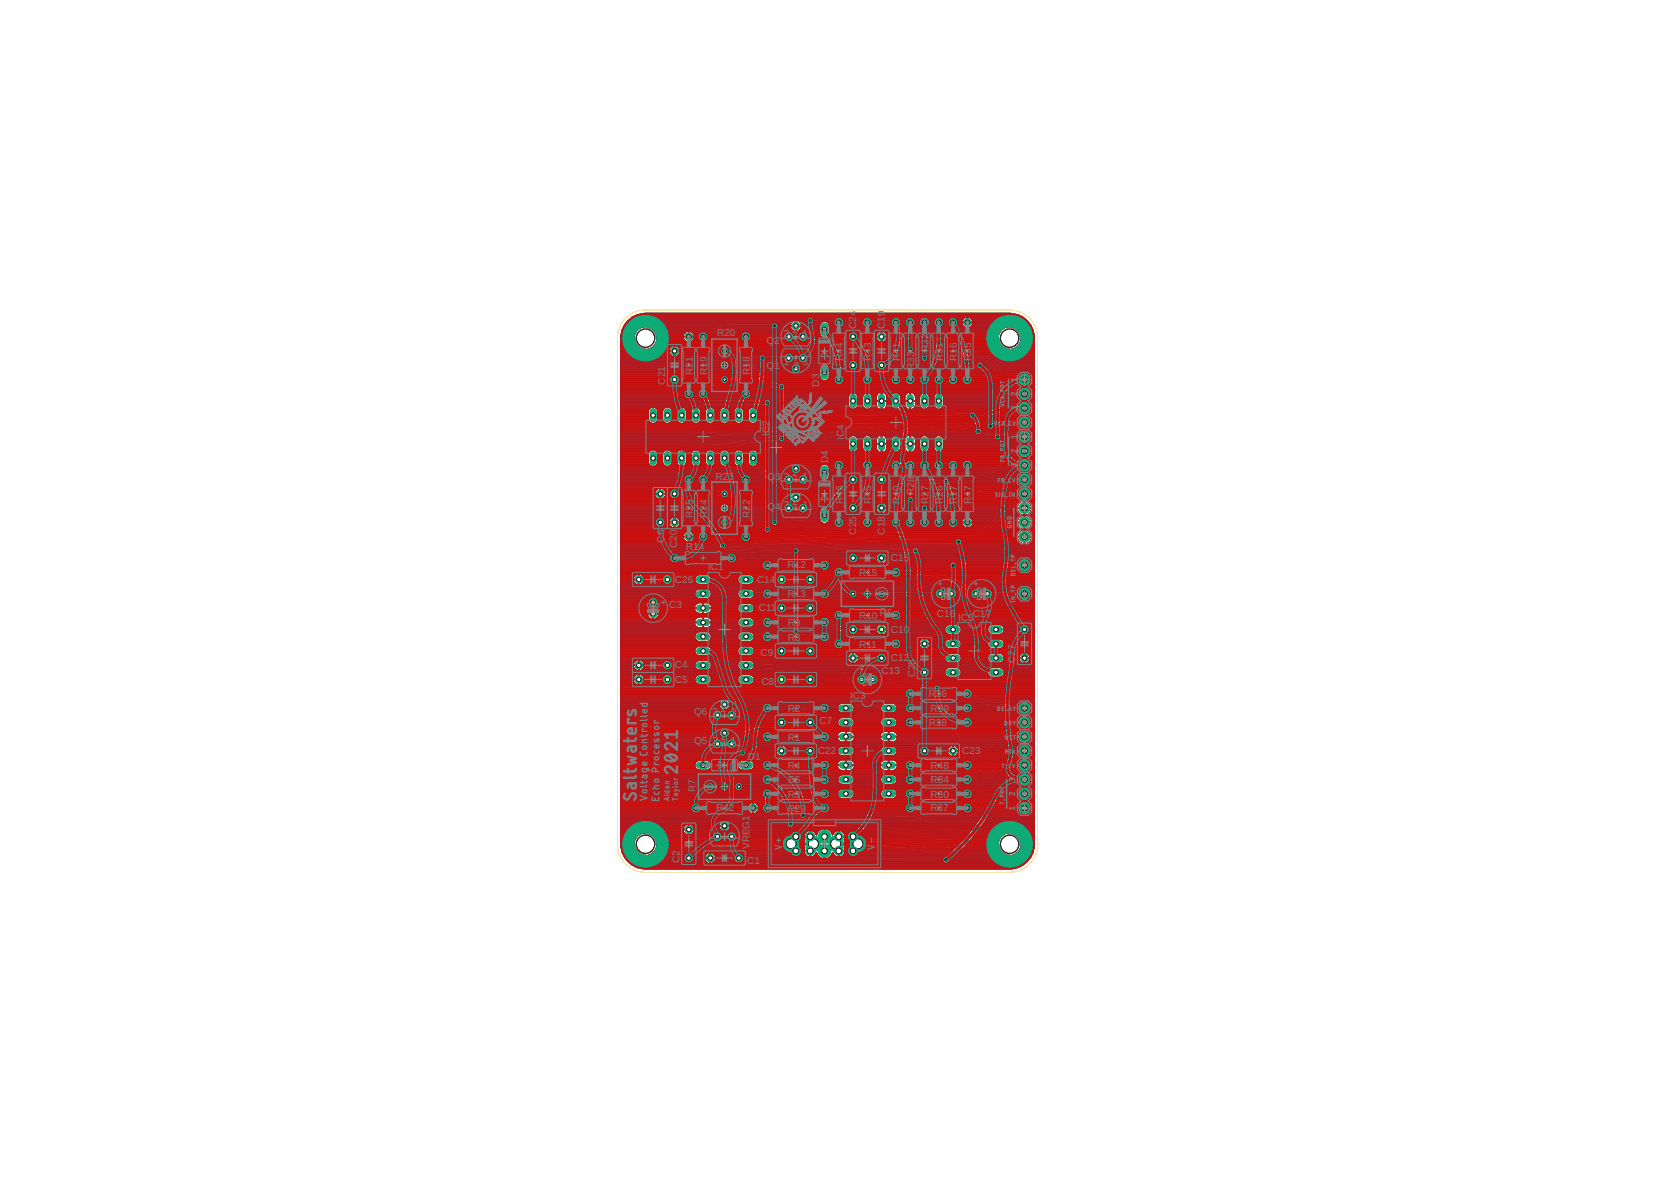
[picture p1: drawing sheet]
<svg xmlns="http://www.w3.org/2000/svg" width="297mm" height="210mm" viewBox="0 0 297 210" stroke-linecap="round" stroke-linejoin="round" font-family="sans-serif">
<defs><g id="words">
<g font-size="1.8" fill="#808080">
<text x="127.5" y="59.7">R20</text>
<text x="139.3" y="59.8">3</text>
<text x="140.9" y="59.2">2</text>
<text x="142.6" y="59.8">1</text>
<text x="152.2" y="58.5" transform="rotate(-90 152.2 58.5)">C</text>
<text x="152.2" y="57.2" transform="rotate(-90 152.2 57.2)">2</text>
<text x="152.2" y="56.2" transform="rotate(-90 152.2 56.2)">4</text>
<text x="157.3" y="58.5" transform="rotate(-90 157.3 58.5)">C</text>
<text x="157.3" y="57.2" transform="rotate(-90 157.3 57.2)">1</text>
<text x="157.3" y="56.2" transform="rotate(-90 157.3 56.2)">9</text>
<text x="123.1" y="65.4" transform="rotate(-90 123.1 65.4)">2</text>
<text x="123.1" y="64.4" transform="rotate(-90 123.1 64.4)">1</text>
<text x="125.7" y="65.4" transform="rotate(-90 125.7 65.4)">1</text>
<text x="125.7" y="64.4" transform="rotate(-90 125.7 64.4)">9</text>
<text x="133.3" y="65.4" transform="rotate(-90 133.3 65.4)">1</text>
<text x="133.3" y="64.4" transform="rotate(-90 133.3 64.4)">8</text>
<text x="136.3" y="65.6">Q</text>
<text x="136.3" y="61.1">Q</text>
<text x="137.6" y="65.6">1</text>
<text x="137.6" y="61.1">2</text>
<text x="139.3" y="64.9">1</text>
<text x="141.1" y="65.6">2</text>
<text x="142.6" y="64.9">3</text>
<text x="149.8" y="64.2" transform="rotate(-90 149.8 64.2)">R</text>
<text x="149.8" y="62.9" transform="rotate(-90 149.8 62.9)">4</text>
<text x="149.8" y="61.9" transform="rotate(-90 149.8 61.9)">4</text>
<text x="154.9" y="64.2" transform="rotate(-90 154.9 64.2)">R</text>
<text x="154.9" y="62.9" transform="rotate(-90 154.9 62.9)">4</text>
<text x="154.9" y="61.9" transform="rotate(-90 154.9 61.9)">3</text>
<text x="160" y="64.2" transform="rotate(-90 160 64.2)">R</text>
<text x="160" y="62.9" transform="rotate(-90 160 62.9)">4</text>
<text x="160" y="61.9" transform="rotate(-90 160 61.9)">1</text>
<text x="162.5" y="65.7" transform="rotate(-90 162.5 65.7)">R</text>
<text x="162.5" y="64.5" transform="rotate(-90 162.5 64.5)">3</text>
<text x="162.5" y="63.5" transform="rotate(-90 162.5 63.5)">3</text>
<text x="165" y="62.6" transform="rotate(-90 165 62.6)">R</text>
<text x="165" y="61.3" transform="rotate(-90 165 61.3)">3</text>
<text x="165" y="60.3" transform="rotate(-90 165 60.3)">2</text>
<text x="167.6" y="64.2" transform="rotate(-90 167.6 64.2)">R</text>
<text x="167.6" y="62.9" transform="rotate(-90 167.6 62.9)">3</text>
<text x="167.6" y="61.9" transform="rotate(-90 167.6 61.9)">1</text>
<text x="170.1" y="64.2" transform="rotate(-90 170.1 64.2)">R</text>
<text x="170.1" y="62.9" transform="rotate(-90 170.1 62.9)">1</text>
<text x="170.1" y="61.9" transform="rotate(-90 170.1 61.9)">6</text>
<text x="172.7" y="64.2" transform="rotate(-90 172.7 64.2)">R</text>
<text x="172.7" y="62.9" transform="rotate(-90 172.7 62.9)">3</text>
<text x="172.7" y="61.9" transform="rotate(-90 172.7 61.9)">5</text>
<text x="118.3" y="68.3" transform="rotate(-90 118.3 68.3)">C</text>
<text x="118.3" y="67.1" transform="rotate(-90 118.3 67.1)">2</text>
<text x="118.3" y="66.1" transform="rotate(-90 118.3 66.1)">1</text>
<text x="123.1" y="66.7" transform="rotate(-90 123.1 66.7)">R</text>
<text x="125.7" y="66.7" transform="rotate(-90 125.7 66.7)">R</text>
<text x="133.3" y="66.7" transform="rotate(-90 133.3 66.7)">R</text>
<text x="145.6" y="68.7" transform="rotate(-90 145.6 68.7)">D</text>
<text x="145.6" y="67.4" transform="rotate(-90 145.6 67.4)">3</text>
<text x="136.8" y="77.5" transform="rotate(-90 136.8 77.5)">I</text>
<text x="136.8" y="77" transform="rotate(-90 136.8 77)">C</text>
<text x="136.8" y="75.7" transform="rotate(-90 136.8 75.7)">2</text>
<text x="150" y="77.6" transform="rotate(-90 150 77.6)">C</text>
<text x="150" y="76.3" transform="rotate(-90 150 76.3)">4</text>
<text x="147.2" y="82.4" transform="rotate(-90 147.2 82.4)">D</text>
<text x="147.2" y="81.1" transform="rotate(-90 147.2 81.1)">4</text>
<text x="150" y="78.1" transform="rotate(-90 150 78.1)">I</text>
<text x="123.1" y="89.8" transform="rotate(-90 123.1 89.8)">5</text>
<text x="125.7" y="89.8" transform="rotate(-90 125.7 89.8)">4</text>
<text x="127.2" y="85.3">R23</text>
<text x="133.3" y="89.8" transform="rotate(-90 133.3 89.8)">2</text>
<text x="136.4" y="85.2">Q</text>
<text x="137.8" y="85.2">3</text>
<text x="139.3" y="85.2">3</text>
<text x="140.9" y="84.6">2</text>
<text x="140.9" y="89.7">2</text>
<text x="142.6" y="85.2">1</text>
<text x="149.8" y="89.5" transform="rotate(-90 149.8 89.5)">R</text>
<text x="149.8" y="88.3" transform="rotate(-90 149.8 88.3)">4</text>
<text x="149.8" y="87.3" transform="rotate(-90 149.8 87.3)">6</text>
<text x="154.9" y="89.5" transform="rotate(-90 154.9 89.5)">R</text>
<text x="154.9" y="88.3" transform="rotate(-90 154.9 88.3)">4</text>
<text x="154.9" y="87.3" transform="rotate(-90 154.9 87.3)">5</text>
<text x="160" y="89.5" transform="rotate(-90 160 89.5)">R</text>
<text x="160" y="88.3" transform="rotate(-90 160 88.3)">4</text>
<text x="160" y="87.3" transform="rotate(-90 160 87.3)">0</text>
<text x="162.5" y="88" transform="rotate(-90 162.5 88)">R</text>
<text x="162.5" y="86.7" transform="rotate(-90 162.5 86.7)">2</text>
<text x="162.5" y="85.7" transform="rotate(-90 162.5 85.7)">8</text>
<text x="165" y="89.5" transform="rotate(-90 165 89.5)">R</text>
<text x="165" y="88.3" transform="rotate(-90 165 88.3)">2</text>
<text x="165" y="87.3" transform="rotate(-90 165 87.3)">7</text>
<text x="167.6" y="89.5" transform="rotate(-90 167.6 89.5)">R</text>
<text x="167.6" y="88.3" transform="rotate(-90 167.6 88.3)">26</text>
<text x="170.1" y="89.5" transform="rotate(-90 170.1 89.5)">R</text>
<text x="170.1" y="88.3" transform="rotate(-90 170.1 88.3)">1</text>
<text x="170.1" y="87.3" transform="rotate(-90 170.1 87.3)">7</text>
<text x="172.7" y="89.5" transform="rotate(-90 172.7 89.5)">R</text>
<text x="172.7" y="88.3" transform="rotate(-90 172.7 88.3)">4</text>
<text x="172.7" y="87.3" transform="rotate(-90 172.7 87.3)">7</text>
<text x="118.1" y="95.2" transform="rotate(-90 118.1 95.2)">6</text>
<text x="120.3" y="95.2" transform="rotate(-90 120.3 95.2)">0</text>
<text x="123.1" y="92.1" transform="rotate(-90 123.1 92.1)">R</text>
<text x="123.1" y="90.8" transform="rotate(-90 123.1 90.8)">2</text>
<text x="125.7" y="92.1" transform="rotate(-90 125.7 92.1)">R</text>
<text x="125.7" y="90.8" transform="rotate(-90 125.7 90.8)">2</text>
<text x="133.3" y="92.1" transform="rotate(-90 133.3 92.1)">R</text>
<text x="133.3" y="90.8" transform="rotate(-90 133.3 90.8)">2</text>
<text x="136.4" y="90.6">Q</text>
<text x="137.8" y="90.6">4</text>
<text x="139.3" y="90.3">3</text>
<text x="142.6" y="90.3">1</text>
<text x="152.2" y="95" transform="rotate(-90 152.2 95)">C</text>
<text x="152.2" y="93.7" transform="rotate(-90 152.2 93.7)">2</text>
<text x="152.2" y="92.7" transform="rotate(-90 152.2 92.7)">5</text>
<text x="157.3" y="95" transform="rotate(-90 157.3 95)">C</text>
<text x="157.3" y="93.7" transform="rotate(-90 157.3 93.7)">1</text>
<text x="157.3" y="92.7" transform="rotate(-90 157.3 92.7)">8</text>
<text x="118.1" y="96.4" transform="rotate(-90 118.1 96.4)">C</text>
<text x="120.3" y="97.4" transform="rotate(-90 120.3 97.4)">C</text>
<text x="120.3" y="96.2" transform="rotate(-90 120.3 96.2)">2</text>
<text x="121.9" y="97.7">R14</text>
<text x="125.9" y="101.4">IC1</text>
<text x="140" y="101">R</text>
<text x="141.3" y="101">1</text>
<text x="142.3" y="101">2</text>
<text x="158.4" y="99.8">C15</text>
<text x="120" y="103.6">C26</text>
<text x="134.6" y="103.6">C14</text>
<text x="140" y="106.1">R</text>
<text x="141.3" y="106.1">1</text>
<text x="142.3" y="106.1">3</text>
<text x="152.7" y="102.4">R15</text>
<text x="119" y="108">C3</text>
<text x="134.9" y="108.6">C11</text>
<text x="140" y="113.9">R8</text>
<text x="140" y="111.3">R</text>
<text x="141.3" y="111.3">9</text>
<text x="152.7" y="110">R10</text>
<text x="156.4" y="109.5">R5</text>
<text x="158.4" y="112.5">C10</text>
<text x="166.6" y="109.6">C16</text>
<text x="170.3" y="110.4">IC5</text>
<text x="172.9" y="109.6">C17</text>
<text x="120" y="118.8">C4</text>
<text x="135.2" y="116.6">C9</text>
<text x="152.7" y="115.1">R11</text>
<text x="156.7" y="119.8">C13</text>
<text x="158.4" y="117.5">C12</text>
<text x="162.7" y="119.1" transform="rotate(-90 162.7 119.1)">2</text>
<text x="162.7" y="118.1" transform="rotate(-90 162.7 118.1)">8</text>
<text x="180.5" y="117.9" transform="rotate(-90 180.5 117.9)">C</text>
<text x="180.5" y="116.6" transform="rotate(-90 180.5 116.6)">2</text>
<text x="180.5" y="115.6" transform="rotate(-90 180.5 115.6)">7</text>
<text x="120" y="121.3">C5</text>
<text x="135.3" y="121.8">C8</text>
<text x="151.1" y="124.2">IC3</text>
<text x="162.7" y="120.4" transform="rotate(-90 162.7 120.4)">C</text>
<text x="165.1" y="123.9">R36</text>
<text x="123.4" y="127.1">Q6</text>
<text x="126.6" y="127.1">3</text>
<text x="128.2" y="131.6">2</text>
<text x="128.2" y="126.5">2</text>
<text x="129.9" y="127.1">1</text>
<text x="140" y="131.6">R1</text>
<text x="140" y="126.5">R2</text>
<text x="145.7" y="128.6">C7</text>
<text x="165.1" y="129.1">R38</text>
<text x="165.4" y="126.5">R39</text>
<text x="123.4" y="132.2">Q5</text>
<text x="126.6" y="132.2">3</text>
<text x="129.9" y="132.2">1</text>
<text x="132.9" y="135.1">D1</text>
<text x="140" y="136.7">R4</text>
<text x="145.4" y="134">C22</text>
<text x="165.4" y="136.7">R48</text>
<text x="171.1" y="134">C23</text>
<text x="123.6" y="140.8" transform="rotate(-90 123.6 140.8)">R</text>
<text x="123.6" y="139.5" transform="rotate(-90 123.6 139.5)">7</text>
<text x="140" y="141.8">R3</text>
<text x="140" y="139.2">R6</text>
<text x="165.4" y="141.8">R30</text>
<text x="165.4" y="139.2">R34</text>
<text x="127.3" y="144.2">R42</text>
<text x="133.2" y="149.7" transform="rotate(-90 133.2 149.7)">R</text>
<text x="133.2" y="148.5" transform="rotate(-90 133.2 148.5)">E</text>
<text x="133.2" y="147.3" transform="rotate(-90 133.2 147.3)">G</text>
<text x="133.2" y="145.9" transform="rotate(-90 133.2 145.9)">1</text>
<text x="140" y="144.3">R29</text>
<text x="165.4" y="144.2">R37</text>
<text x="120.8" y="153.4" transform="rotate(-90 120.8 153.4)">C</text>
<text x="120.8" y="152.1" transform="rotate(-90 120.8 152.1)">2</text>
<text x="132.8" y="153.5">C1</text>
<text x="133.2" y="150.9" transform="rotate(-90 133.2 150.9)">V</text>
</g>
</g></defs>
<path d="M147.1 79.5h2.1M148.1 78.5v2" fill="none" stroke="#afd134" stroke-width=".18"/>
<g fill="none" stroke="#808080" stroke-width=".18">
<path d="M138.2 73.1h.8M138.2 73.1h.1M138.2 73.1h1.1M138.2 73.1l.2 .1M138.2 73.1l.1 .1M138.3 73.1l.1 .1M138.3 73.2h.2M138.3 73.2h.1M138.4 73.1h-.1M138.4 73.2l.5 .1M138.4 73.2l.2 .1M138.4 73h.1"/>
<path d="M138.4 73.2l.5 .2 1.3-.1M138.5 73h.1M138.6 73.1h.3M138.7 73.3h1.8M138.8 73.1h.3M138.9 73.1l.4 .1M138.9 73.1l1 .1M139 73.4h.3M139.1 73.2h.8M139.2 71.7l2.1 1.6-.9 .8-.1-.1M139.2 71.6v.1M139.2 71.7h.3"/>
<path d="M139.2 71.6h.2M139.3 73.2v.1h-.8M139.3 73.3h1.2M139.3 73.2l1.1 .1M139.3 73.4h.6M139.3 71.5h.1M139.3 71.7h.2M139.3 71.5h.4M139.3 71.8h.3M139.3 73.1l.1 .1M139.4 71.4h.3M139.4 71.8h.2"/>
<path d="M139.4 71.6l2.6 2.1M139.4 71.4l-.2 .2M139.4 71.6h-.2M139.4 71.4h.2M139.4 71.3h.2M139.4 71.9h.3M139.5 71.5l-.1 .1M139.5 71.5h-.2M139.5 71.9h.2M139.5 73.1h.3M139.5 71.5l2.5 2.2M139.5 71.3l-.1 .1"/>
<path d="M139.5 71.3l2 1.7M139.5 73.4h.4M139.6 71.5h.2M139.6 71.9l.2 .1M139.6 73.1h.3M139.6 73.1l-.1 .1M139.6 72h.2M139.6 71.6h.2M139.7 74.9h.3M139.7 75h.3M139.7 75l3.8 3.8 3.8-3.8M139.7 74.9v.1"/>
<path d="M139.7 74.9h.1M139.7 72l.2 .1M139.7 74.8l.1 .1M139.7 74.8h.3M139.7 71.6h.2M139.7 72.1h.3M139.7 71.7h.3M139.8 75.1h.2M139.8 72.1h.2M139.8 74.7h.2M139.8 71.7h.2M139.8 72.2h.3"/>
<path d="M139.8 74.9v.1M139.8 71.8h.3M139.9 75.2h.2M139.9 73.1v.2M139.9 73.4h.1M139.9 72.2h.2M139.9 71.8h.2M139.9 74.6h.2M139.9 71.9h.3M140 75v.1M140 75.1l.7 .7M140 70.9h.1"/>
<path d="M140 72.2h.2M140 70.9l1.7 2-.2 .1M140 74.8v.1M140 74.9v.1M140 70.8v.1M140 75.3h.2M140 74.8h.1M140 72.3h.3M140 71.9h.2M140 74.8h-.3M140 71h.2M140 74.7v.1"/>
<path d="M140 74.7h-.2M140.1 71.9l.2 .1M140.1 75.4h.2M140.1 71h.1M140.1 70.8h.3M140.1 74.5h.2M140.1 77h.2M140.1 74.7h-.2M140.1 72.3l.2 .1M140.1 71.1h.2M140.1 70.7h.3M140.1 76.9v.1"/>
<path d="M140.1 72h.2M140.1 70.9l.2-.1 1.9 2.6M140.1 70.9h.1M140.1 72.4h.3M140.1 70.9l2.1 2.5M140.1 75.5h.3M140.1 72l.3 .1M140.2 71.1h.1M140.2 70.8h-.2M140.2 74.4h.2M140.2 74.5l-.2 .1M140.2 72.4l.2 .1"/>
<path d="M140.2 72.1h.2M140.2 71.2h.2M140.2 70.6h.1M140.2 70.6l-.2 .2M140.2 75.5h.2M140.2 73.9h.1M140.2 74h.2M140.2 74l.1 .1M140.2 73.9v.1M140.2 74.5h-.2M140.2 74h.1M140.3 73.2l-.2 .1"/>
<path d="M140.3 74.1v.1M140.3 72.1h.1M140.3 74.1h.1M140.3 76.9h.6M140.3 75.5l.2 .1M140.3 72.5h.2M140.3 74.3h1.1M140.3 72.2h.2M140.3 74.1h.3M140.3 73.7l-.1 .2M140.3 73.8h.1M140.3 71.3h.1"/>
<path d="M140.3 73.7h.1M140.3 75.6h.2M140.3 71.3h.2M140.3 70.8h.2M140.3 74.2l-.6 .6M140.3 74.2l1 .1M140.3 74.4h-.2M140.3 74.2h.3M140.3 73.3l.1 .1M140.3 73.9v.1M140.3 72.6h.3M140.3 70.6l1.6 2.1"/>
<path d="M140.3 71.4h.2M140.4 73.2l.1 .2M140.4 75v.2M140.4 75.2h.1M140.4 75h.1M140.4 73.6h.1M140.4 75.1h.1M140.4 74.4h-.3M140.4 73.9h-.2M140.4 75.3v.1M140.4 75.2v.1M140.4 74.9v.1"/>
<path d="M140.4 73.4v.1M140.4 74.9h.1M140.4 73.4h.1M140.4 73.8l-.1 .1M140.4 75.7h.5M140.4 75.3h.1M140.4 71.4h.2M140.4 70.9h.1M140.4 73.5l-.1 .2M140.4 72.2h.2M140.4 72.6h.3M140.4 70.9h.2"/>
<path d="M140.4 73.5h.1M140.4 75.4h.1M140.4 74.3h.1M140.4 74.3h-.2M140.4 74.3l-.4 .4M140.4 75.4v.1M140.4 72.3h.3M140.4 71.5h.2M140.4 75.7h.2M140.4 75.4h.2M140.4 73.7h-.1M140.4 71h.2"/>
<path d="M140.4 75.5h.1M140.4 77.3h.1M140.4 77.3h.2M140.4 76.9l-.3 .1M140.4 75.5h.2M140.5 74.8l-.1 .1M140.5 75.8h.2M140.5 72.6l.2 .1M140.5 77.2h.1M140.5 73.7h-.2M140.5 71.5h.2M140.5 73.6l-.1 .2"/>
<path d="M140.5 75.5h.1M140.5 75v.2M140.5 75.2h.1M140.5 74.1h.2M140.5 77.1h.1M140.5 77h.1M140.5 77h.2M140.5 75.5h.2M140.5 74.7h.2M140.5 71h.2M140.5 76.9l-.1 .4M140.5 75.2v.1"/>
<path d="M140.5 73.6h.1M140.5 75.8h.6M140.5 75.5v.1M140.5 75h.1M140.5 75.3h.1M140.5 73.6h-.1M140.5 72.3l.2 .1M140.5 71.1h.2M140.5 73.4v.1M140.5 73.5v.1M140.5 74.3h.9M140.5 74.3h.1"/>
<path d="M140.5 75.3v.1M140.5 75.5l.2 .1M140.5 71.6h.2M140.5 74.2h.2M140.5 75.6l.2 .1M140.5 76.8l-.3 .1M140.5 75.4h.1M140.5 75.8h1.5M140.5 72.7h.2M140.5 76.7l.6 .1M140.5 75.6h.2M140.6 74.8l-.1 .2"/>
<path d="M140.6 76.6h.1M140.6 72.4h.2M140.6 75.9h1.4M140.6 71.1h.1M140.6 76.7h.1M140.6 74.8h-.2M140.6 72.7h.2M140.6 71.6h.2M140.6 74.6l-.1 .2M140.6 75.4v.1M140.6 77.3h.1M140.6 76.5h.1"/>
<path d="M140.6 75.6h.2M140.6 72.4l.2 .1M140.6 71.2h.2M140.6 74.3l.9 .1M140.6 76.4h.2M140.6 71.7h.2M140.6 76.4l-.1 .4M140.6 75.5l.2 .1M140.6 72.8h.3M140.7 76.3l-.1 .1M140.7 74.7l-.1 .1M140.7 73.9h.1"/>
<path d="M140.7 72.5h.2M140.7 71.7h.1M140.7 76.9l-.1 .4M140.7 74.6h-.1M140.7 76.9h-.6M140.7 71.8h.2M140.7 71.3h.1M140.7 75.7l.1 .1M140.7 74.7h.1M140.7 76h.2M140.7 74h-.2M140.7 75.7h.2"/>
<path d="M140.7 72.8l.2 .1M140.7 71.3h.2M140.7 76.7v.1M140.7 76.3h.1M140.7 76.9h.1M140.7 75.8h.3M140.7 74.7h-.2M140.7 72.6h.2M140.7 76l.2 .1M140.7 71.4h.2M140.7 76.3l.1 .1M140.7 76.5v.2"/>
<path d="M140.8 75.6h.1M140.8 74h-.3M140.8 72.9h.2M140.8 71.4h.1M140.8 76.4h.1M140.8 76.4l-.1 .1M140.8 74.7h-.1M140.8 72.6h.2M140.8 71.9h.1M140.8 76.1h.2M140.8 77.5h.1M140.8 77.6h.1"/>
<path d="M140.8 74.5h1M140.8 73.8h.1M140.8 77.6l.2 .2M140.8 77.4v.2M140.8 74.5l-.1 .1M140.8 75.6l.4 .3M140.8 73.9l-.2 .1M140.8 71.5h.2M140.8 77.7h.5M140.8 74.7h-.3M140.8 77.4h.1M140.8 76.9h-.7"/>
<path d="M140.8 71.9h.2M140.8 77.4h.2M140.8 72.9h.3M140.8 72.6l.3 .1M140.8 76.2h.3M140.9 76l.6 .5M140.9 76h.1M140.9 71.9l.1 .1M140.9 74.6l-.1 .1M140.9 72.7h.2M140.9 71.5h.1M140.9 77.8h.3"/>
<path d="M140.9 73.9h-.2M140.9 73h.2M140.9 71.6h.2M140.9 72h.2M140.9 76.2h.2M140.9 77.6v.1M140.9 73h.3M140.9 73.6h.2M140.9 73.8h-.2M140.9 72l.2 .1M140.9 77.5v.1M140.9 74.5h.9"/>
<path d="M140.9 77.4l-.1 .1M140.9 77.7h.1M140.9 77.3l-.1 .1M140.9 77.4v.1M141 76.3h.2M141 72.8h.2M141 72.1h.1M141 71.7h.1M141 73l.2 .1M141 76.7h.1M141 77.4h-.2M141 72.1h.2"/>
<path d="M141 73.7h-.2M141 71.7h.2M141 72.2h.2M141 76.3l.3 .1M141 72.8l.2 .1M141 71.8h.2M141 76.7l-.2 .1M141.1 73.5h.1M141.1 77.2h.4M141.1 73.1h.1M141.1 71.8h.1M141.1 77.1l-.2 .2"/>
<path d="M141.1 73.1l.2 .1M141.1 76h.1M141.1 77.3h-.3M141.1 73.7h-.3M141.1 72.2h.2M141.1 77.1h.1M141.1 71.9h.2M141.1 76.4h.2M141.1 77.1h.4M141.1 72.9h.2M141.1 76.8l-.4 .1M141.1 76h1"/>
<path d="M141.1 76l.4 .2M141.1 76.8h-.7M141.1 77.3h-.2M141.1 76.4l.2 .1M141.1 76.8h.1M141.1 76.7v.1M141.1 74.6h-.5M141.1 73.2h.3M141.1 72.3h.3M141.1 72.9h.3M141.2 76l.3 .1M141.2 73.6h-.3"/>
<path d="M141.2 73.4h.6M141.2 71.9l.2 .1M141.2 77.2l-.3 .1M141.2 76.5h.2M141.2 77.6l-.3 .1M141.2 73.2l.5 .1M141.2 73.3h.6M141.2 77.6l.1 .1h-.5M141.2 73.5l-.2 .1M141.2 73h.2M141.2 72.3l.2 .1M141.2 73h.3"/>
<path d="M141.2 72h.2M141.2 72l.2 .1M141.2 73.3l.2 .1-.9 .8M141.2 77.2l.2 .1M141.2 76.6h.4M141.2 72.4h.2M141.2 77.2l-.3 .2M141.2 77.2h-.2M141.2 77.8h-.1M141.3 73.3h.5M141.3 76.1h.3M141.3 72.4l.2 .1"/>
<path d="M141.3 72.1h.1M141.3 73h.4M141.3 73.4l-.2 .1M141.3 78.1v.1M141.3 74.6h.1M141.3 76.6h.3M141.3 72.1h.2M141.3 78.1h.2M141.3 77.5h.2M141.3 72.5h.2M141.3 78.1h.1M141.3 74.3v.1"/>
<path d="M141.3 72.2h.2M141.3 78.2h.2M141.3 74.4h.2M141.3 73.4h-.2M141.3 78.2l.1 .1M141.3 78v.1M141.4 74.3h.1M141.4 74.3v.1M141.4 75v.2M141.4 76.6h.2M141.4 72.5h.1M141.4 75h.1"/>
<path d="M141.4 78h.5M141.4 78.2h.1M141.4 77.2h.2M141.4 73.1h.2M141.4 74.8v.2M141.4 74.9h.1M141.4 72.6h.2M141.4 78.3h.5M141.4 77.9h.4M141.4 76.1h.2M141.4 74.8h.1M141.4 72.2h.1"/>
<path d="M141.4 78.3h.1M141.4 75.2l.1 .1M141.4 74.4l-.6 .1M141.4 74.4h.1M141.4 76l.2 .1M141.4 72.2h.2M141.4 73.4l.5 .4 .1-.1M141.4 76.7h.2M141.4 77.6h-.2M141.4 77.4h.2M141.4 75.2h.1M141.4 75.1h.1"/>
<path d="M141.4 74.7h.1M141.4 74.6v.2M141.4 74.6h.1M141.4 76h.1M141.4 72.3h.2M141.4 76.2h.3M141.4 78.3h.4M141.4 77.2l.2 .1M141.4 78.3l.1 .1M141.4 77.4l-.2 .2M141.4 74.3l.1 .1M141.4 73.2h.2"/>
<path d="M141.4 77.3v.1M141.4 76.7l.2 .1M141.4 77.3h.2M141.4 75.3h.4M141.4 73.4h.5M141.5 78.1v.1M141.5 75v.1M141.5 72.6h1M141.5 78.4h.3M141.5 74.9v.1M141.5 75.1h.1M141.5 75.1h-.1h.1"/>
<path d="M141.5 75.3h.3M141.5 76.8h.2M141.5 78.4h.2M141.5 78h-.2M141.5 77.5l-.2 .1M141.5 72.3l.1 .1M141.5 78v.1M141.5 78.2h.1M141.5 77.1v.1M141.5 75.3l.1 .1M141.5 75.1v.1M141.5 72.7h.2"/>
<path d="M141.5 76.5h.1M141.5 75.4h.3M141.5 73.4l.4 .1M141.5 78.4h.1M141.5 74.4h.2M141.5 75.2h.1M141.5 74.6v.3M141.5 72.4h.2M141.5 76.2h.5M141.5 72.7h.8M141.5 76.2l.2 .1-.1 .1M141.5 75.2v.1"/>
<path d="M141.5 75.2l.1 .1M141.5 78h.1M141.5 77.4l-.2 .1M141.5 72.4l.2 .1M141.5 77.2l.1 .1M141.5 77.5l-.3 .3M141.6 75.4l.1 .1M141.6 77.8h-.1M141.6 77.4l-.1 .1M141.6 73.5h.4M141.6 76.9h.1M141.6 75.4h.2"/>
<path d="M141.6 72.8h.6M141.6 72.5h.2M141.6 76.1l-.1 .1M141.6 76.7l.7 .7v-.1M141.6 77.4h.1M141.6 73.2l.5 .4M141.6 76.4h.2M141.6 76.6v.1M141.6 77.3v.1M141.6 76.9h.2M141.6 73.5l.4 .1M141.6 73h.6"/>
<path d="M141.6 76.4l-.1 .1M141.6 76.1l.2 .1M141.6 76.4h.5M141.6 76.2h.3M141.6 73.1v.1M141.6 75.1v.1M141.6 74.7v.4M141.6 74.9h.2M141.6 72.6h.2M141.6 75h.2M141.6 76.6h.1M141.6 75.1h.2"/>
<path d="M141.6 77.8h.1M141.6 74.8h.2M141.6 74.7h.2M141.6 74.6h.1M141.6 74.6v.1M141.6 77.8h.2M141.6 74.6h-.1M141.6 74.6h.2M141.6 77.7h.6M141.6 76.3h.3M141.6 75.5h.2M141.6 75.2h.2"/>
<path d="M141.6 73.6h.5M141.6 72.9h.6M141.7 74.4h.1M141.7 75.5h.1M141.7 72.6h.1M141.7 78h.4M141.7 78.2h.2M141.7 77.7h.4M141.7 77h.2M141.7 77.7h-.1M141.7 73l-.1 .1M141.7 73l.5 .5v-.1"/>
<path d="M141.7 76.5l-.1 .1M141.7 77.6h.3M141.7 76.5h-.2M141.7 74.3h.2M141.7 74.3v.1M141.7 75.5l.1 .2M141.7 76.4v.1M141.7 73.6h.9M141.7 75.5h.2M141.7 78.4h.1M141.7 74.3h.1M141.7 72.7h.7"/>
<path d="M141.7 76.4l-.2 .1M141.7 75.5l.2 .1M141.8 74.2h.1M141.8 78l-.2 .3-.1-.1M141.8 74.7v.4M141.8 75.1v.1M141.8 77l.2 .1M141.8 75.6h.1M141.8 73.7h.8M141.8 74.2l-.1 .1M141.8 74.7h.1M141.8 74.6v.1"/>
<path d="M141.8 75.2v.2l-.1 .1M141.8 77.8v.1M141.8 75.7h.1M141.8 77.8l-.4 .1-.1 .1M141.8 78.1h.2M141.8 77.6h.2M141.8 74.7h-.2M141.8 77.6l-.1 .1M141.8 73l.4 .1M141.8 74.5v.1M141.8 74.5l-1.2 .1M141.8 75.7l.1 .2"/>
<path d="M141.8 76.2h.5M141.8 76.3v.1M141.8 76.3l-.1 .1M141.8 77.1h.2M141.8 74.4v.1M141.8 74.1h.2M141.8 75.8h.2M141.8 77.9l-.2 .1M141.8 74.4h.1M141.8 75.5h-.1M141.8 75.5h.1M141.8 75.5l.1 .2"/>
<path d="M141.8 77.9v.1M141.8 77.1l.2 .1M141.8 74.4h-.1M141.8 73.7h.5M141.8 73.1h.4M141.8 77.9l.1 .1M141.8 77.6h.1M141.9 73.1l.3 .1M141.9 78h.1M141.9 77.7h-.3M141.9 76.1h.3M141.9 74l-.1 .2"/>
<path d="M141.9 74.3l-.1 .1M141.9 72.7l.1 .2M141.9 70.1v.3M141.9 70.2v.1M141.9 76.4h.2M141.9 77.2h.2M141.9 70.2h.1M141.9 70.1h.1M141.9 73.2h.4M141.9 74h.6M141.9 71.2v.3M141.9 70v.1"/>
<path d="M141.9 71.2h.1M141.9 70.4v.2M141.9 70h.2M141.9 73.8h.4M141.9 71.2h.4M141.9 70.5h.1M141.9 70.4h.1M141.9 70.3h.1M141.9 70h.1M141.9 77.7l.1 .1M141.9 76.4l.3 .3M141.9 75.7h.1"/>
<path d="M141.9 73.9v.1M141.9 73.9h.5M141.9 70.6h.1M141.9 69.9v.1M141.9 76.2l-.1 .2M141.9 76.4v-.1l.3 .2M141.9 78.2h-.2M141.9 77.2l.2 .1M141.9 76.4l.3 .1M141.9 71.4h.4M141.9 71.3h.4M141.9 69.9h.1"/>
<path d="M141.9 73.2l.4 .1M141.9 73.8v.1M141.9 75.7l.1 .1M141.9 71.5h.4M141.9 71.5h.1M141.9 70.6l.1 .1M141.9 70v.4M141.9 70.4l.1 .5M141.9 78h.3M141.9 70.7h.1M141.9 77.6h.1M142 74.1l-.1 .2"/>
<path d="M142 71.5v.1M142 73.7l-.1 .1M142 71.5h.2M142 70.7v.2M142 70h-.1M142 70.8h.1M142 73.3h.3M142 74l-.2 .1M142 76l-.2 .2M142 69.9v.1M142 71v.1M142 70.9v.1"/>
<path d="M142 70.9h.3M142 69.8v.1M142 76l.2 .1M142 77.8h.2M142 77.3h.2M142 76.5h.2M142 71.1h.3M142 71h.3M142 70.9h.1M142 77.9l-.1 .1M142 77.8v.1M142 77.6h.1"/>
<path d="M142 74l.1-.1 .5 .4 .1-.1M142 75.8v.1M142 74v.1M142 71.1h.1M142 70h.1M142 78.1h-.2M142 72.5h.3M142 69.9h.1M142 72.9h.1M142 69.9h-.1M142 77.9h.2M142 73.3h.4"/>
<path d="M142 77.3h.5M142 74h-.1M142 77.6l.1 .1M142 75.9v.1M142 70l.1 .1M142 69.9l.1 .1M142 70.1h.1M142.1 75.9h-1.4M142.1 75.9l-.1 .1M142.1 75.9v.1M142.1 73.4h.6M142.1 78h-.3"/>
<path d="M142.1 77.4h.3M142.1 77.7l.1 .1M142.1 72.6l-.2 .1M142.1 76.6h.2M142.1 70.1v.1M142.1 72.6v.1M142.1 70.2v.1M142.1 70h.1M142.1 73.4h.5M142.1 70.2h.1M142.1 70.1h.1M142.1 76l.1 .1"/>
<path d="M142.1 70v.1M142.1 71.6l.1 .1M142.1 70.3h.1M142.1 71.6h.1M142.1 73.6l.1 .1M142.1 70.3l.1 .1M142.1 70.1l.1 .1M142.1 76.2h.2M142.1 76.2h-.2M142.1 76.2l.1 .1M142.1 71.6h.2M142.1 70.4h.1"/>
<path d="M142.2 73h-.7M142.2 72.4h.2M142.2 70.4v.2M142.2 72.9v.1M142.2 73l.2 .4 .2-.1M142.2 70.6h.1M142.2 70.6v.2M142.2 70.2v.3M142.2 77.4h.2M142.2 72.9h-.6M142.2 71.7h.1M142.2 70.5h.1"/>
<path d="M142.2 70.4h.1M142.2 70.8v.1M142.2 72.8v.1M142.2 73.5v.1M142.2 73.5h.3M142.2 76.2h.2M142.2 74h.7M142.2 73.6h.4M142.2 70.9h.1M142.2 70.8h.1M142.2 70.7h.1M142.2 77.8h.1"/>
<path d="M142.2 76.7l.1 .1M142.2 76.1l.1 .1M142.2 76.6l.2 .1M142.2 77.5h.2M142.2 77.9h-.2M142.2 76.3h.2M142.2 73.5l.3 .1M142.2 72.8h.1M142.2 73.6v.1M142.2 71.7l.2 .3M142.2 70.6v.1M142.2 70.5v.1"/>
<path d="M142.2 77.8v.1M142.2 71.5v.1M142.2 76.3l.1 .1M142.2 77.5l.2 .1M142.2 71.8h.2M142.2 77.9l-.5 .5M142.2 70.7v.2M142.2 73.7l.1-.1 .4 .6M142.2 73.4v.1M142.2 73.7l.5 .5M142.2 70.9l.1 .1M142.2 71.6h.1"/>
<path d="M142.2 76.7h.2M142.2 76.5l.1 .1M142.3 71.6l.4 .4M142.3 71v.2M142.3 76.7h.1M142.3 76.3l.2 .1M142.3 71.8h.1M142.3 76.6l.1 .1M142.3 71.1l-.4 .1M142.3 76.8h.2M142.3 77.6h.2M142.3 72.2h.3"/>
<path d="M142.3 72.5v.1l.2-.1M142.3 71.2v.2M142.3 71.5h-.1M142.3 71.9h.2M142.3 76.4l.2 .1M142.3 72.5h.1M142.3 71.4v.1M142.3 71.5h.1M142.3 76.8v.1M142.3 77.3h.2M142.3 76.9h.2M142.3 72.5h-.3"/>
<path d="M142.3 76.9l.1 .3M142.3 76.2l.1 .1M142.3 76.4h.3M142.3 77.2h.2M142.4 72.2h.9M142.4 72.4l-.1 .1M142.4 72.7l-.2 .1M142.4 71.9h.4M142.4 77.2l-.1 .1M142.4 76.7h.1M142.4 77.5h.1M142.4 77.2h.1"/>
<path d="M142.4 77.1h.1M142.4 77h.1M142.4 76.4l.3 .1M142.4 73.7h.3M142.4 72.4l-.3 .1M142.4 77.5l.2 .2M142.4 72.4h.1M142.4 77.7h.3M142.4 76.7l.1 .1M142.4 76.3h.1M142.4 77.4v.1M142.4 73.8h.3"/>
<path d="M142.4 72.1h.6M142.4 72.3v.1M142.4 72l.1 .1M142.4 71.9l2 .1M142.4 74.2h.6M142.4 72.3l-.2 .1M142.5 74.2h.5M142.5 76.5l.5 .2 2.3 .1M142.5 72.5h1.5M142.5 76.8v.1M142.5 77.3l-.1 .1M142.5 76.5h.2"/>
<path d="M142.5 72.1h.5M142.5 76.9h.1M142.5 74.9h.1M142.5 75h.1M142.5 75v.1M142.5 75.1h.1M142.5 77.3h.1M142.5 77.8h.2M142.5 73.9h.3M142.5 72h.8M142.5 75.1v.1M142.5 74.7v.3"/>
<path d="M142.5 76.9v.3M142.5 72.1l-.6 .5M142.5 77.2v.1M142.5 77.8h.3M142.5 74.7h.1M142.5 74.3h.6M142.5 76.3l.1 .1M142.5 74.6h.2M142.5 72.3h-.3M142.5 74.6v.1M142.5 75.2h.1M142.5 73.5l.4 .6"/>
<path d="M142.5 75.2v.1M142.5 76.5h.3M142.5 75.2h.2M142.5 73.9l.3 .1M142.5 75.3l.1 .1M142.5 75.3h.2M142.5 72.5h1.4M142.6 75.4h.1M142.6 76.4h.1M142.6 76.6h.4M142.6 75.3h.1M142.6 74.5l-.1 .1"/>
<path d="M142.6 77.9h1M142.6 74.5h.1M142.6 74.3h.5M142.6 74.8v.2M142.6 75v.1M142.6 74.4v.1M142.6 77.7h.1M142.6 77.9h.9M142.6 72.2h.3M142.6 72.2l-.2 .1M142.6 74.8h.1M142.6 74.7v.1"/>
<path d="M142.6 75.1h.1M142.6 75.1l.1 .3M142.6 75.4l.1 .1M142.6 74.8h-.1h.1M142.6 77.6v.1M142.6 77.6h.1M142.6 74.3h.1M142.6 75.5h.2M142.6 74.4h.6M142.6 72.2h-.3M142.6 74.4h.5M142.6 76.4l.3 .2"/>
<path d="M142.6 74.4h.1M142.6 73.4l-.1 .1M142.6 74.6v.1M142.6 75.2h-.1M142.6 78h.5M142.7 75.5v.1M142.7 76.6h.5M142.7 72.6h-.8M142.7 77.5l-.1 .1M142.7 77.5h.1M142.7 75.5h.1M142.7 74.5h.1l.6 .5"/>
<path d="M142.7 74.6h-.2M142.7 74.5l-.1 .1M142.7 75.5l.2 .1M142.7 77.7h.1M142.7 78h.2M142.7 75.6h.2M142.7 72.5h1.1M142.7 73h.2M142.7 77.8l.2 .1M142.7 73.1l.1 .1M142.7 73v.1M142.7 77.7v.1"/>
<path d="M142.7 75.4l.1 .1M142.7 75.6l.1 .1M142.7 74.2l-.1 .2M142.7 74.2h.1M142.7 72h.1M142.7 77.4h.3M142.7 75.6h.3M142.7 73.1h.2M142.8 73.1l1.3 .1M142.8 76.6h1.4M142.8 73.2h1.4M142.8 73.2l-.2 .1"/>
<path d="M142.8 72.9l-.1 .1M142.8 78.1h.2M142.8 77.6h-.2M142.8 73h.1M142.8 75.5l.1 .1M142.8 77.5l-.1 .2M142.8 73.3h-.3M142.8 77.5l-.2 .1M142.8 74.5h.4M142.8 75.7l.1 .1M142.8 72.9h.1M142.8 78.1h.5"/>
<path d="M142.8 75.7h.3M142.8 74.5h.5M142.8 71.7h.2M142.9 73.1v.2h-.3M142.9 73v.1M142.9 73h-.2M142.9 72.6h-.9M142.9 73h.1M142.9 73.1v.1M142.9 71.9h-.2M142.9 77.3l-.2 .2M142.9 78l.1 .1"/>
<path d="M142.9 78.2h.3M142.9 77.4l-.2 .1M142.9 75.7h.2M142.9 74.5l.4 .1M142.9 72.8l-.1 .1M142.9 72.9v.1M142.9 73.3l-.3 .1M142.9 75.8h.3M142.9 75.8h.2M142.9 72.9h-.1M142.9 72.2h.8M142.9 72.5l-.5 .2"/>
<path d="M142.9 75.6h.1M142.9 77.4l-.1 .1M142.9 76.6h.1M142.9 72.7v.1M142.9 72.9h.1M142.9 77.4h-.2M142.9 71.8h-.2M143 75.6l.3 .2M143 71.9h1M143 77.4h-.1M143 78.3h.2M143 75.8h1"/>
<path d="M143 74h1M143 71.8h-.2M143 74.6h.3M143 72.4h.7M143 74.2l.5 .7M143 72.7h.4M143 71.5h.2M143 77.2l-.1 .1M143 72.8l-.2 .1M143 72.1l.1 .1M143 72.7h-.1M143 74.7h.4"/>
<path d="M143 76.7l2.5 .1M143 78.4h.2M143 77.3h-.2M143 71.7h-.1M143.1 72.4l-.6 .1M143.1 75.8h.8M143.1 76.6l.3 .1M143.1 72.5h-.1M143.1 74l-.1 .1M143.1 75.8l.2 .1M143.1 78.1l.1 .1M143.1 78.1h.1"/>
<path d="M143.1 78.4h.2M143.1 74.7h.3M143.1 74h.8M143.1 73.1h.8M143.1 73.2l-.4 .1M143.1 78.1h.2M143.1 77.3h-.2M143.1 72.8h-.2M143.1 72l-.6 .1M143.1 71.6h-.2M143.1 78.3l.3 .2M143.1 74.1l-.1 .1"/>
<path d="M143.2 72l-.3 .1h.1M143.2 75.9h.6M143.2 77.1l-.2 .1M143.2 78l-.1 .1M143.2 77.1h.2M143.2 74.7h.2M143.2 71.6h-.2M143.2 72.4v.1M143.2 78.5h.2M143.2 74.4h-.6M143.2 77.8l-.3 .1M143.2 78.2l-.1 .1"/>
<path d="M143.2 78.5h.6M143.2 77.2l-.3 .1M143.2 74.8h.3M143.2 72.2h.4l-.1 .1-.4-.1M143.2 77.9v.1M143.2 71.5h-.2M143.3 72.7l-.4 .2M143.3 72h1.1M143.3 78.5h.4M143.3 74.8h.2M143.3 71.5h-.2M143.3 77.2h-.3"/>
<path d="M143.3 72.7h-.4M143.3 71.3h.1M143.3 76.8h.1M143.3 72.3h.5M143.3 73.9v.1M143.3 74.1h-1M143.3 78l-.1 .1M143.3 71.2h.4M143.3 71.9h.1M143.3 78.6h.3M143.3 78h-.2M143.3 74.9h.2"/>
<path d="M143.3 71.4h-.2M143.3 77.8h-.1M143.3 78h.1M143.3 77.8h.5M143.4 73.2h.2M143.4 73.9h.2M143.4 77.1l-.4 .3M143.4 78.7h.2M143.4 71.2h.2M143.4 74l-.1 .1M143.4 75.8h.1M143.4 78h-.1"/>
<path d="M143.4 78h-.2M143.4 77.1l-.3 .1M143.4 71.4h-.2M143.4 75h.1M143.4 71.1h.2M143.4 77h.3M143.4 78h.1M143.4 78h-.7M143.4 71.3h-.2M143.4 71.1h.1M143.4 72.6h.6M143.4 72.5l.1 .1"/>
<path d="M143.4 72.4h.2M143.5 72.6v.1M143.5 72.6l-.5 .1M143.5 76.9l-.3 .2M143.5 72.7h-.2M143.5 74.9h.1M143.5 71.3h.2M143.5 71.1l-.9 .8 .1 .1M143.5 74.9l-.1 .1M143.5 71.1l3.8 3.9M143.5 77l-.3 .1M143.6 74l.4 .1"/>
<path d="M143.6 75.8h-.1M143.6 72.6l-.5 .1M143.6 77l-.2 .1M143.6 71.9h.1M143.6 72.3l.1 .1M143.6 77.9l-.2 .1M143.6 71.4h.2M143.6 78.5h.2M143.7 76.6l-.1 .1M143.7 74.1h.1M143.7 72.6l-.2 .1M143.7 72.2l-.1 .1"/>
<path d="M143.7 72.2l.1 .1M143.7 73.9l.3 .2M143.7 77h-.4M143.7 72.6h-.5M143.7 71.5h.2M143.7 75.9h.1M143.7 77.8h-.7M143.7 77.8l-.1 .1M143.7 76.9h.4M143.7 72.3h.1M143.7 73.2l.6 .2M143.7 72.6h.1"/>
<path d="M143.7 72.4h.1M143.7 78.4h.2M143.8 72.3h.1M143.8 74h-.7M143.8 74.1l.2 .1M143.8 73l-.1 .1M143.8 72l.6 .2M143.8 74.1h.3M143.8 71.5h.2M143.8 71h.2M143.8 71l.1 .2M143.8 72.6l.1 .1"/>
<path d="M143.8 71.6h.2M143.8 76.6h-.1M143.8 72.3v.1M143.8 72.6h.2M143.8 78.4h-.2M143.8 71.1h.6M143.8 73h.1M143.8 72.4l.2 .1M143.8 72.4h.1M143.8 75.9h.1M143.8 71.9l-1 .1M143.8 77.7l-.1 .1"/>
<path d="M143.8 78.2h.2M143.8 73h.2M143.9 73.2l.4 .1M143.9 77.6l-.6 .2M143.9 77.7h-.5M143.9 76.9h-.5M143.9 75.7h.2M143.9 72.9h.1M143.9 72l.6 .1M143.9 71.6h.2M143.9 71.1h.4M143.9 70.9h.1"/>
<path d="M143.9 70.9l-.1 .1M143.9 78.4h-.2M143.9 73.1h.1M143.9 73.1l.7 .3M143.9 72.6l.2 .1M143.9 72.9h.2M143.9 71.7h.2M143.9 70.9l.2 .2M143.9 73l-1 .2 .1 .1 .3-.1M143.9 72.8l-.1 .2M143.9 72.7v.1M143.9 72.7h.2"/>
<path d="M143.9 76.7l-.2 .1M143.9 72.8h.2M143.9 71.2h.2M144 72.5v.1M144 73l-.1 .1M144 74.2h.1M144 71.9h.1M144 77.5h.8M144 78.3h-.2M144 71.7h.1M144 73h-.2M144 74.2h.2"/>
<path d="M144 73h.1M144 72.6l.1 .1M144 74.2l.2 .2M144 75.8l-.2 .1M144 78.1h.2M144 77.7h-.4M144 71.8h.2M144 78.6v.1M144 74.1h.1M144 78.6h.1M144 73.3h.4M144 72.9v.1"/>
<path d="M144 76.9l-.4 .1M144 78.7h.1M144 76.9h-.4M144 71.8h.3M144 78.5v.1M144 78.5l.3-.2 .6 .5M144.1 74.3h.2M144.1 72.7v.1M144.1 72.8l-.1 .1M144.1 75.8h-.4M144.1 75.6h.1M144.1 75.6l-.3 .2"/>
<path d="M144.1 71.9h.2M144.1 78.5h.4M144.1 78.2h-.2M144.1 74.1v.1M144.1 78.4h.4M144.1 78.6l-.1 .1M144.1 76.7h-1.2M144.1 78h.2M144.1 77.4h.2M144.1 72.1h.4M144.1 74.4h.2M144.1 74.2h.1"/>
<path d="M144.1 77.6h-.4M144.1 75.7h-.2M144.2 71.9l-.7-.7-.8 .8M144.2 75.7l-.2 .1M144.2 78.1h-.3M144.2 73.3h.3M144.2 78.4h.3M144.2 74.4h.1M144.2 75.5l-.1 .1M144.2 71h.2M144.2 74.4h.2M144.2 76.5l-.2 .1"/>
<path d="M144.2 74.2l.1 .1M144.2 75.4v.1M144.2 74.4l.1 .1M144.2 75.6v.1M144.2 78.5l-.2 .1M144.2 78.4h.2M144.2 75.6h-.2M144.2 71l-.1 .1M144.2 75.6h.1M144.2 76.6l-.2 .1M144.2 78.3h.2M144.2 78h-.2"/>
<path d="M144.3 74.5h.1M144.3 75.4h-.1M144.3 74.5v.1M144.3 76.7h.9v.2M144.3 77.3l-.4 .3M144.3 78.5h-.3M144.3 71.1l-.3 .1M144.3 76.7h.8M144.3 75.3h.1M144.3 73.4h.1M144.3 73.4h.2M144.3 76.7l-.8 .2"/>
<path d="M144.3 75.5l-.2 .1M144.3 71.5h.1M144.3 74.5l.1 .1M144.3 72.1h.2M144.3 74.3v.1M144.3 71.4v.1M144.3 78h-.2M144.3 77.6h-.5M144.3 77.4h-.2M144.3 71.5h.2M144.3 71.5l.1 .1M144.3 74.6h.1"/>
<path d="M144.3 76.6h-.5M144.3 76.5h-.1M144.3 74.6l.1 .2M144.3 75.2v.2M144.3 75.5l-.1 .1M144.3 76.6h-.1M144.3 77.4l-.1 .1 .2-.1 .1 .1-.7 .2M144.3 78.7h.2M144.3 77.8h.2M144.3 75.5h-.2M144.3 75.2h.1M144.3 74.7h.2"/>
<path d="M144.3 73.4h.3M144.3 78.8h.1M144.3 75.1l.2 .1-.1 .1M144.3 70.4h.2M144.3 71.4h.1M144.3 74.4h.1M144.3 70.4h.1M144.3 75.1v.1M144.3 78.7v.1M144.3 78.7h.5M144.3 75.5h-.1M144.3 75.1h.2"/>
<path d="M144.3 70.9h.2M144.3 70.4l.2 .2M144.4 74.9h.1M144.4 75.1h-.1M144.4 74.8v.1M144.4 75v.1M144.4 74.9v.1M144.4 75h.1M144.4 75.1h.1M144.4 78.5h.2M144.4 77.9h-.2M144.4 77.3h-.2"/>
<path d="M144.4 74.8h.1M144.4 74.7h.1M144.4 71.6h.1M144.4 70.5h.1M144.4 72.2h.2M144.4 74.4v.1M144.4 75.4l-.1 .1M144.4 77.2l-.1 .1M144.4 78.7h.3M144.4 77.2h.1M144.4 75.4h-.2M144.4 70.5h.2"/>
<path d="M144.4 76.6h-.6M144.4 72.2l1.2 1.2M144.4 74.5v.1M144.4 75.3v.1M144.4 76.4h.2M144.4 76.8l-.4 .1M144.4 78.5l.3 .1M144.4 75.4h-.1M144.4 78.5h-.1l-.2 .1M144.4 73.4l.2 .2M144.4 77.1v.1M144.4 76.5l-.1 .1"/>
<path d="M144.4 77.1l.1 .1M144.4 78.6h.3M144.4 77.1h.2M144.4 73.4l.3 .1M144.4 78.5v.1M144.4 70.8l-.2 .2M144.4 71.4h.1M144.4 74.6l.1 .1M144.4 70.6h.2M144.4 77h.2M144.4 78.6l-.1 .1M144.5 74.7h.1"/>
<path d="M144.5 75.1h-.1M144.5 74.7v.1M144.5 77.8h-.2M144.5 77.2l-.2 .2M144.5 77.5l-.6 .1M144.5 77.2l-.2 .1M144.5 71h-.3M144.5 70.8h.1M144.5 70.6h.1M144.5 78.8h-.2M144.5 70.4l.1 .1M144.5 72.2h.2"/>
<path d="M144.5 74.8v.3M144.5 75.1h.1M144.5 73.5h.2M144.5 70.7h.1M144.5 70.6v.1M144.5 72.3h.2M144.5 70.7l-.1 .1M144.5 70.9h-.2M144.5 77h-.1M144.5 77.2h-.2M144.5 77h.1M144.5 76.9h.2"/>
<path d="M144.5 76.6h.2M144.5 71.6h-.1M144.5 77.2h.1M144.5 76.9v.1M144.5 76.5l.1 .1M144.5 76.7v.1M144.5 73.5l.2 .1M144.5 78.7l-.1 .1M144.5 71.5v.1M144.5 77.7h-.2M144.5 77.4h.4M144.5 71.3h.2"/>
<path d="M144.5 79.2h.2M144.5 79.1h.2M144.6 71.5h-.3M144.6 76.8l-.1 .1M144.6 76.8h.1M144.6 76.6v.2M144.6 77.5l-1.1 1M144.6 79.1l-.1 .1M144.6 78.7l.1 .2M144.6 77.7h-.2M144.6 73.6h.2M144.6 72.3l.2 .1"/>
<path d="M144.6 70.8h-.2M144.6 79.1h.1M144.6 70.5v.1M144.6 70.8l-.3 .3M144.6 76.2l-.3 .3M144.6 78.7h.2M144.6 76.2h.2M144.6 73.6l.4 .4M144.6 72.4h.2M144.6 73.4l.2 .2M144.6 70.8h.1M144.6 71.8l.2 .1"/>
<path d="M144.6 70.6v.2M144.6 76.4h.1M144.6 77h.1M144.6 77.6h-.2M144.6 77h-.1M144.6 71.4h-.3M144.6 78.8h.3M144.7 76.9l-.1 .1M144.7 76.5v.1M144.7 77.3l-.2 .1v.1M144.7 72.4l.2 .1M144.7 71.8h-.1"/>
<path d="M144.7 71.1h.2M144.7 76.9h.1M144.7 73.7h.2M144.7 71.4h-.3M144.7 79.2h-.1M144.7 78.8h.2M144.7 76.2h-.1M144.7 76.8v.1M144.7 76.6h.1M144.7 76.4h.6M144.7 77.6h-.2M144.7 76.8h.1"/>
<path d="M144.7 76.3l-.3 .1M144.7 72.5h.2M144.7 71.3h-.2M144.7 78.9h.1M144.7 78.9h.2M144.7 77.8h.1l.4 .4M144.7 76.1v.1M144.7 76.4h-.1M144.7 77.9h.2M144.7 77.8h.2M144.7 77.5l-.2 .1M144.7 76.1h.8"/>
<path d="M144.7 78.9l-.1 .2M144.7 77.9h.1M144.7 77.8v.1M144.8 72.5h.1M144.8 76.3l-.2 .1M144.8 77.9h.2M144.8 76.3h-.3M144.8 79.1h-.3M144.8 77.9l.3 .4M144.8 72.6h.2M144.8 73.6l.1 .1M144.8 76.8h.1"/>
<path d="M144.8 77.3h-.1M144.8 71.7h.4M144.8 78h.2M144.8 73.8h.1M144.8 71.2h-.2M144.8 71h.3M144.8 79.1h-.2M144.8 71l-.4 .4M144.8 70.9h.2M144.8 76.6l.2 .1M144.8 78h.3M144.8 77.4l-.8 .1"/>
<path d="M144.8 73.8h.2M144.8 70.9v.1M144.8 76h.2M144.8 76.2h-.2M144.8 76.2h.4M144.8 76.2v.1M144.8 73.9h.2M144.8 70.9h.1M144.9 76h.1M144.9 76l-.2 .1M144.9 73.7h.1M144.9 77.4h-.5"/>
<path d="M144.9 79h-.3M144.9 73.9h.1M144.9 72.6l.2 .1M144.9 78h.2M144.9 75.9v.1M144.9 73.9l.2 .1M144.9 78.8v.1M144.9 79l-.2 .2M144.9 79h-.2M144.9 75.9h.1M144.9 73.7v.1M144.9 72.7h.2"/>
<path d="M144.9 78.1h.2M144.9 77.3h-.2M144.9 78.9v.1M144.9 75.8h.2M144.9 73.8l.2 .2M144.9 72.1h.2M144.9 72.2h.2M144.9 71.1l-.4 .4M144.9 78.1h.3M144.9 74h.2M144.9 71.6h.2M144.9 70.9h-.1"/>
<path d="M144.9 72.1v.1M144.9 70.9l.2 .1M145 74v.1M145 74h.1M145 71.5h.1M145 72.1h-.1M145 72.7h.2M145 71.6h.1M145 71.5v.1M145 71.6l-.3 .2M145 76.8h.1M145 76l-.2 .1"/>
<path d="M145 77.3h-.2M145 77.1h.2M145 74.1l.1 .2M145 71.8l-.2 .1M145 74.1h.1M145 74.1h.2M145 75.7h.2M145 72.8h.2M145 71.4h.5M145 75.7l-.1 .2M145 72h.2M145 76v.1"/>
<path d="M145 78.2h.2M145 77.2l-.2 .1M145.1 78.7h.1M145.1 78.6h.1M145.1 76.5h-.9M145.1 75.6h.1M145.1 74.2h.1M145.1 72.8l.2 .1M145.1 71.4h.4M145.1 78.6v.1M145.1 71.4l-.1 .1M145.1 71h.1"/>
<path d="M145.1 75.6l-.1 .1M145.1 74v.1M145.1 72.2h-.2M145.1 78.2h.2M145.1 71l-.4 .1M145.1 71.1h-.4M145.1 74.3h.3M145.1 75.5v.1M145.1 78.3l.1 .2M145.1 74.3h.1M145.1 75.9h-.2M145.1 76.8l.1 .1"/>
<path d="M145.1 78.3h.2M145.1 77.2h-.2M145.1 77h.2M145.1 71.8v.1M145.1 71.6h.1M145.1 71.3v.1M145.1 74.4h.2M145.1 74.3v.1M145.1 72.9h.2M145.1 71.3h.3M145.1 71.9l-.1 .2M145.1 71.6l.1 .1"/>
<path d="M145.1 75.8h-.1M145.1 75.5h.1M145.1 74.4l.1 .1M145.1 74.1h.1M145.1 71.3h.1M145.1 77.6l.1 .1M145.1 77.5h.2M145.1 78.3h.3M145.1 77.6h.2M145.1 77.5l.2 .1M145.1 77.1l-.2 .1M145.1 75.5h.2"/>
<path d="M145.1 75.4h.2M145.1 71.5h-.1M145.1 77.5v.1M145.2 74.5h.1M145.2 75.4l-.1 .1M145.2 74.5v.1M145.2 75.8h-.2M145.2 76.1v.1M145.2 77.7h.2M145.2 72.9h.2M145.2 72.1h-.3M145.2 77.4l-.1 .1"/>
<path d="M145.2 75.3v.1M145.2 75.3h.1M145.2 71.5h-.2M145.2 75.7l-.2 .3M145.2 78.5h.2M145.2 77.4h.4M145.2 75.2h.1M145.2 77.7l.3 .3M145.2 74.6h.1M145.2 75.2v.1M145.2 74.6v.1M145.2 75.1v.1"/>
<path d="M145.2 76.9h.1M145.2 74.7v.1M145.2 75.1h.5M145.2 77.3v.1M145.2 76.9l-.4 .4M145.2 78.7h-.1M145.2 78.4h.2M145.2 77.3h.4M145.2 77l-.2 .1M145.2 76.9h.2M145.2 75.1h.1M145.2 74.7h.1"/>
<path d="M145.2 73h.2M145.2 72l-.2 .1M145.2 71.3l.3 .1M145.2 78.5l-.1 .1M145.2 71.5l-.1 .1M145.2 71.7l-.1 .1M145.2 75v.1M145.2 74.8v.2M145.2 76.4l-1.1 .1M145.2 75h.4M145.2 74.9h.2M145.2 74.8h.2"/>
<path d="M145.2 71.8h-.1M145.2 71.8h.1M145.2 77.8h.3M145.2 76.4l-.9 .1M145.2 75.5l-.1 .1M145.2 78.2l.2 .2M145.2 71.4v.1M145.3 74.4v.2M145.3 75.5l-.1 .2M145.3 77.8h.2M145.3 76.8l-.1 .1M145.3 77.3h.3"/>
<path d="M145.3 77h-.2M145.3 75.5h-.2M145.3 77.5v.1M145.3 73l.2 .1M145.3 71.9l-.2 .1M145.3 76.2h-.1M145.3 75.4v.1M145.3 74.4h-.2M145.3 77.6l-.1 .1M145.3 77.3h-.1M145.3 71.4l.1 .1M145.3 77.6l.3 .3"/>
<path d="M145.3 74.6v.1M145.3 71.5h.3M145.3 75.3v.1M145.3 78.5l-.2 .1M145.3 77.4l-.2 .1M145.3 77.3h.2M145.3 75.4h-.1M145.3 71.7h.2M145.3 74.7v.1M145.3 75.2h.1M145.3 74.8h.1M145.3 71.9h-.2"/>
<path d="M145.3 75.2v.1M145.3 77.9h.2M145.3 76.9h-.2M145.3 74.2h.2M145.3 73.1h.2M145.4 73.1l.2 .1M145.4 74.9h-.2l.3 .1M145.4 74.9l.1 .1M145.4 72.5v.1M145.4 74.8v.1M145.4 72.5h.1M145.4 78.5h-.3"/>
<path d="M145.4 77.4h-.2M145.4 77.2h.1M145.4 76.2h.2M145.4 77.2l-.1 .1M145.4 74.1l-.2 .2v-.2M145.4 77.9h.2M145.4 71.5h.2M145.4 78.4h.1M145.4 71.9h-.3M145.4 77.4l-.1 .1M145.4 76.7h.2M145.4 76.9h-.2"/>
<path d="M145.4 78.4l-.2 .3M145.4 74.3h-.3M145.4 73.2h.2M145.4 71.6l-.2 .2M145.4 74.1h.2M145.4 78.4h-.2M145.4 71.5v.1M145.4 72.4v.1M145.4 74v.1M145.4 76.2h.1M145.4 78h.5M145.4 75.1h.4"/>
<path d="M145.4 71.8h-.8M145.4 71.6h.1M145.5 73.2l.2 .1M145.5 72.4h.1M145.5 76.2h-.8M145.5 78h.4M145.5 77.2l.5 .5M145.5 77.4l.3 .3M145.5 74.2h-.2M145.5 75h.1M145.5 76.3l-.3 .1M145.5 77.4h.2"/>
<path d="M145.5 74h.1M145.5 71.8h-.8M145.5 71.4l.1 .1M145.5 72.6h-.1M145.5 74h-.1M145.5 76.3l-.6 .1M145.5 73.3h.2M145.5 76l-.1 .1M145.5 78h.3M145.5 73.9v.1M145.5 73.9h.2M145.5 76.2l-.7 .2"/>
<path d="M145.5 76.7l-.2 .1M145.5 77.4l.3 .1M145.5 75.1h.3M145.6 76h.4M145.6 74.1l-.3 .3M145.6 74.1h-.2M145.6 75.2l-.2-.1-.1 .1M145.6 75.2h.1M145.6 76.5h.1M145.6 73.3h.2M145.6 71.7h-.3M145.6 71.5h.1"/>
<path d="M145.6 75l.1 .1M145.6 73.8l-.1 .1M145.6 76.3h-.1M145.6 71.5v.1M145.6 77.5h.2M145.6 75.2h.3M145.6 72.5h-.2M145.6 71.6l-.5 .6M145.6 76.6l-.2 .1M145.6 73.8h.1M145.6 72.2h.2M145.6 74h-.2"/>
<path d="M145.6 73.4h.2M145.6 77.5l.2 .1M145.6 76.3h-.4M145.6 71.6h-.2M145.6 74v.1M145.6 76.1h.3M145.6 72.4l-.2 .1M145.6 73.6v.2M145.6 73.4l.1 .1M145.6 76.1l-.1 .1M145.6 73.6h.4M145.6 73.4l.3 .1"/>
<path d="M145.7 76.6h-.2M145.7 75.1l.2 .1M145.7 73.5l-.1 .1M145.7 73.9l-.2 .1M145.7 75.2l.1 .1M145.7 73.5h.2M145.7 77.6h.2M145.7 75.2h.2M145.7 73.5l.3 .1M145.7 76.4h.2M145.7 72.3l-.2 .1M145.7 73.8l-.1 .2"/>
<path d="M145.7 72.9l.3 .1M145.7 73.9h-.2M145.7 72.9h.2M145.7 72.9h.1M145.7 72.9l.1 .1M145.7 75.8h.3M145.7 73.8h.1M145.7 72.1h.5M145.7 76v.1M145.7 75.8l-.2 .2M145.7 76.2h-.3M145.7 76.1h-.1"/>
<path d="M145.7 77h.2M145.7 76.9h.2M145.7 73.8h-.1M145.7 77l.1 .1M145.7 76.9v.1M145.8 75.8h.2M145.8 75.3l.1 .2M145.8 71.9h.1M145.8 76.8h.5M145.8 77l.1 .1M145.8 76.9h.1M145.8 75.3h.3"/>
<path d="M145.8 73.7h-.2M145.8 73h.5M145.8 72.1h.4M145.8 71.8h.1M145.8 76.8l-.1 .1M145.8 71.8v.1M145.8 73h.4M145.8 73.7v-.1l.6 .6M145.8 73.7l-.1 .1M145.8 72.3h-.3M145.8 73.6l-.2 .1h.2M145.8 71.9h.2"/>
<path d="M145.8 77.7h.2M145.8 77.1h.2M145.8 76.8h.1M145.8 73l.1 .1M145.8 77.1l.3 .3M145.8 77.1l.2 .1M145.8 76.5h-.2M145.8 72.1h.3M145.8 78h-.3M145.8 76h.2M145.8 71.9l.2 .1M145.8 76l-.4 .2"/>
<path d="M145.8 76.2h-.3M145.8 75.8h-.1M145.8 76.8h.4M145.8 77.8h.2M145.8 77.7l.1 .1M145.8 71.9v.1M145.8 72h.3M145.8 72l-.4 .4M145.8 77.2h.3M145.8 76.4l-.2 .1M145.8 76.2h.2M145.8 75.7h.5"/>
<path d="M145.8 75.4h.3M145.9 73.6h.1M145.9 76.1l-.3 .2M145.9 72.2h-.3M145.9 77.8l-.2 .1M145.9 73.1h.1M145.9 75.6l-.1 .2M145.9 76.7h.3M145.9 77.2l.2 .1M145.9 75.6h.2M145.9 75.4h.2M145.9 73.7h.2"/>
<path d="M145.9 73.1h.2M145.9 76.9v.1M145.9 77v.1M145.9 72.2h-.2M145.9 75.6h.1M145.9 76.9h-.2M145.9 71.8l.3 .3M145.9 76.1h-1.1M145.9 75.5v.1M145.9 75.5h.2M145.9 76.8v.1M145.9 77.1l.3 .2"/>
<path d="M145.9 72.1l-.4 .5M145.9 75.5h.1M145.9 77.3h.3M145.9 76.3l-.2 .1M146 76l-.7 .1M146 76l-.1 .1M146 77.9h-.3M146 76.1h.1M146 73.7h.2M146 76.8h-.1M146 77.7v.1M146 75.8l-.2 .2"/>
<path d="M146 77.3h.5M146 76.3h-.2M146 77.9h-.2M146 73.8h.2M146 72.1l.2 .1M146 75.2v.1l-.1-.1M146 72.2h.2M146 77.4h.5M146 75.2h.2M146 75.1h.2M146 77.8l-.2 .2M146 75.9v.1"/>
<path d="M146.1 75l-.1 .2M146.1 76.8v.1M146.1 76.2h-.2M146.1 77.4h.4M146.1 75h.1M146.1 76h.2M146.1 74.9h.1M146.1 75.9h-.5M146.1 75.4v.2M146.1 73.9h.2M146.1 77.4h.1M146.1 74.8v.2"/>
<path d="M146.1 74.8h.1M146.1 74.8h.2M146.1 76.9l.2 .2M146.1 74.7v.1M146.1 75.6l-.1 .3M146.1 75.3v.1M146.1 77.4h.3M146.1 76.9h.2M146.1 74.7h.2M146.1 77.4l.1 .1M146.2 75.8h-.1M146.2 76.7l-.4 .1"/>
<path d="M146.2 73.9l.2 .1M146.2 76.9h.2M146.2 75.2h-.2M146.2 74.7h.1M146.2 76.7h.1M146.2 77.3h.1M146.2 72.1h.1M146.2 74.6h.1M146.2 74.7h-.1M146.2 73.4h.1M146.2 73.3h.1M146.2 72.1v.1"/>
<path d="M146.2 76.1h-.2M146.2 75.1h-.2M146.2 73.4h.2M146.2 76.7l.2 .3M146.2 73.4l.2 .2M146.2 75h-.1M146.2 75.8h-.4M146.2 74.9l-.1 .4M146.2 74.5h.2M146.2 74h.2M146.2 73.4l.3 .1M146.2 75.8h.2"/>
<path d="M146.2 76l-.2 .1M146.2 77h.2M146.3 72.3h.1M146.3 74h.2M146.3 74.8l-.1 .1M146.3 72.3l.2 .1M146.3 72.4h.1M146.3 72.3v.1M146.3 74.4l-.1 .3M146.3 72.4h.2M146.3 74.7v.1M146.3 73.5h.4"/>
<path d="M146.3 77h.2M146.3 72.4l.1 .1M146.3 75.9l-.2 .1M146.3 74.1h.2M146.3 76.4h.2M146.3 76.4l.2 .1M146.3 76.3h.2M146.3 75.6h.1M146.3 72.9h-.2M146.3 72.4l.2 .1M146.3 76.4v.1M146.3 76.3v.1"/>
<path d="M146.3 74.4h.2M146.3 76.5l.1 .1M146.3 74.1h.3M146.3 74.6v.1M146.3 77l.2 .1M146.3 76.5h.2M146.3 76.2h.2M146.3 75.7h-.5M146.3 73.3l-.1 .1M146.3 73.3l.1 .2M146.3 74.3h.4M146.3 74.6h-.1"/>
<path d="M146.3 74.3v.1M146.3 72.7h.2M146.3 76.2h.5M146.3 73.6h.3M146.3 72.5h.2M146.3 72.3l.2 .2M146.4 76.6h.2M146.4 74.3h-.1M146.4 77.1h.1M146.4 75.7h.1M146.4 72.9h-.2M146.4 74.3h.3"/>
<path d="M146.4 72.5h.2M146.4 75.9h-.2M146.4 76.2h.4M146.4 74.5l-.1 .1M146.4 77.2h.1M146.4 77.3h-.1M146.4 77.1v.2M146.4 76.6h.1M146.4 72.5v.1M146.4 72.7l-.4 .3M146.4 72.6h.2M146.4 73.6h.2"/>
<path d="M146.4 74.2h.2M146.4 72.8l-.2 .1M146.4 72.6h.1M146.4 77h.1M146.4 72.6v.1M146.4 74.4h-.1M146.4 74.2v.1M146.4 76.6l.2 .2M146.4 74.4v.1M146.4 73.7h.1M146.4 73.5h.1M146.5 75.8h-.2"/>
<path d="M146.5 76.6l.2 .1M146.5 76.4v.1M146.5 76.1h.2M146.5 74.4h-.2M146.5 77.4l-.2 .1M146.5 76.1l-.2 .2M146.5 76.3v.1M146.5 77l-.2 .1M146.5 77l-.1 .1M146.5 72.8h-.3M146.5 77h.1M146.5 77.4h.1"/>
<path d="M146.5 77v.1M146.5 76.3h-.2M146.5 75.6h.2M146.5 74.3l-.1 .1M146.5 72.7l-.5 .4M146.5 76.7h.2M146.5 72.7h-.2M146.5 77.3v.1M146.5 77.1h.1M146.5 73.1h.2M146.5 73.1l.2 .1M146.5 76.7l.3 .1"/>
<path d="M146.5 77.3h-.2M146.5 76.5l.1 .1M146.5 73.1v.1M146.5 77.1v.2M146.5 77.3h.1M146.5 73.2l.1 .1M146.5 72.5h.1M146.6 73.2h.4M146.6 74.3l.6 .6M146.6 72.6l-.2 .1M146.6 72.5v.1M146.6 72.6l-.1 .1"/>
<path d="M146.6 74.4h.2M146.6 76.8h.5M146.6 75.7h-.2M146.6 73.4h.2M146.6 76.6l.2 .2M146.6 73.3h.3M146.6 75.6h-.4M146.6 76.2l.3 .3M146.6 76.2l-.1 .1M146.6 76.8l.2 .1M146.6 73.3h.1M146.7 74.4h.2"/>
<path d="M146.7 76.9h.3M146.7 76.2h.2M146.7 73.3l-.2 .2M146.7 73.1h.2M146.7 73.9h.2M146.7 73.8l.2 .2M146.7 73.8v.1M146.7 74.5h.2M146.7 73.9l.2 .1M146.7 76.3h.2M146.7 75.5l-.4 .1M146.7 75.3h.2"/>
<path d="M146.7 72.8h.1l.3 .2M146.7 72.8l.2 .1M146.7 72.8h.2M146.7 72.8l.1 .1M146.7 73.8h.1M146.7 76.1l.4 .4M146.7 76.3l.3 .1M146.7 74h.5M146.7 73.4l-.2 .1M146.8 75.5h-.4M146.8 75.3h.1M146.8 72.9h.2"/>
<path d="M146.8 72.9l.1 .1M146.8 74.5l.2 .1M146.8 74h.4M146.8 73.4h-.2M146.8 75.8h.2M146.8 75.8l.7 .6M146.8 75.5h-.3M146.8 76.4h.2l-.1 .1M146.9 74.6h.1M146.9 75.8h.1M146.9 74.1h.2M146.9 76.4l.2 .1"/>
<path d="M146.9 75.4h-.3M146.9 73h.1M146.9 73h.2M146.9 75.9h.2M146.9 73.3h-.3M146.9 76.8h.2M146.9 76.5h.2M146.9 74.7h.2M146.9 73.1h.2M146.9 73v.1M146.9 76.5l.1 .1M146.9 75.4h-.2"/>
<path d="M146.9 75.9l.3 .1M146.9 75.1h.2M147 75.8h-.2M147 76.6h.1M147 76.7h.1M147 75.8l.2 .2M147 76.7l-.2 .1M147 75.3h-.1M147 74.7h.2M147 76.6v.1M147 76h.2M147 74.8h.2"/>
<path d="M147 76l.4 .1M147 75.2h-.2M147.1 73.1l-.3 .1M147.1 76.1h.3M147.1 74.8h.2M147.1 76.8l-.2 .1M147.1 73.9h.2M147.1 75.2h-.2M147.1 76.5h.1M147.1 73.1l-.5 .5M147.1 73v.1M147.1 73.1h.1"/>
<path d="M147.1 75.5h.2M147.1 74.9h.2M147.1 75.5h.1M147.1 76.5v.2M147.1 76.7v.1M147.1 75.5l.3 .1M147.1 75.5l.2 .5M147.2 74.9l-1.9 1.9M147.2 76.2h.2M147.2 75.6h.3M147.2 75.6h.2M147.2 74.4h.1"/>
<path d="M147.2 76h.1M147.2 75.7h.3M147.2 75.1h-.2M147.2 74.4h.2M147.2 74.4l.2 .2M147.2 74.3v.1M147.2 74.3h.1M147.2 75.8h.4M147.2 76.2h.3M147.2 75.4l.1 .1M147.2 75.8h.2M147.2 75.9h.2"/>
<path d="M147.2 75.4l-.1 .1M147.2 73.8h.2M147.2 75.9l.2 .1M147.2 75h.1M147.3 74.5h.4M147.3 76h.1M147.3 75h.1M147.3 75l-1.2 .9-.1-.1M147.3 76.2h.2M147.3 75h-.2M147.3 75l-1.5 1h-.3M147.3 73.9l-.3 .1"/>
<path d="M147.3 76.3h.2M147.3 75.5l.5 .4M147.3 74.3l.2 .1M147.3 74.5h.3M147.3 73.9h-.2M147.4 73.6h.2M147.4 75.9v-.1l.4 .3M147.4 73.8h-.2M147.4 75.9v.1M147.4 74.6h.2M147.4 74.6l.1 .1M147.4 76l.1 .4"/>
<path d="M147.4 74.7h.1M147.5 75.8h.2M147.5 73.7h-.2M147.5 75.9h.2M147.5 74.1h.2M147.5 74.1l.1 .1M147.6 74.1h.1M147.6 74.1h-.1M147.6 75.9l.2 .1M147.6 74.2h.4M147.6 74.2v.1M147.6 73.6l-.1-.1-.6 .5"/>
<path d="M147.6 73.6l-.6 .6-.3-.3M147.6 73.6h.1M147.6 76h.2M147.6 74.3h.3M147.6 74.4h.2M147.6 74.3h.1M147.7 74.3l-.2 .1M147.7 73.8h.2M147.7 73.8l.1 .1M147.7 73.9h.3M147.7 73.8h.1M147.8 74.4h-.3"/>
<path d="M147.8 75.9v.1M147.8 73.9l.1 .1M147.8 73.9h.2M147.8 73.7l-.1 .1M147.8 73.7h.1M147.8 76v.1M147.8 73.7v.1M147.8 73.9l.2 .1M147.8 74.4h-.2M147.8 74h.3M147.8 73.8l.3 .2M147.9 74.3h-.2"/>
<path d="M147.9 74.1h.2M147.9 74h.2M147.9 74l-.1 .2-.1-.1M148.1 74h.1M148.1 74.1h-.3M148.1 74v.1M148.1 74.1l-.6 .6"/>
</g>
<g fill="#0696d7" stroke="#0696d7" stroke-width=".18">
<path d="M176.7 57.1a4.1 4.1 0 0 1 6.3 1.1 4.1 4.1 0 0 1-2.5 5.8 4.1 4.1 0 0 1-5.1-3.9h2a2.04 2.04 0 0 1 3-1.8 2.04 2.04 0 0 1 .3 3.5 2.04 2.04 0 0 1-3.2-1.4l-.1-.3h-2a4 4 0 0 1 1.3-3z" fill-rule="evenodd"/>
<path d="M112 57.1a4.1 4.1 0 0 1 6.3 1.1 4.1 4.1 0 0 1-2.6 5.8 4.1 4.1 0 0 1-5-3.9h2a2.04 2.04 0 0 1 3-1.8 2.04 2.04 0 0 1 .2 3.5 2.04 2.04 0 0 1-3.2-1.4v-.3h-2a4.2 4.2 0 0 1 1.3-3z" fill-rule="evenodd"/>
<path d="M176.7 147.1a4.1 4.1 0 0 1 6.3 1 4.1 4.1 0 0 1-2.5 5.9 4.1 4.1 0 0 1-5.1-3.9h2a2.04 2.04 0 0 1 3-1.8 2.04 2.04 0 0 1 .3 3.5 2.04 2.04 0 0 1-3.2-1.4l-.1-.3h-2a4 4 0 0 1 1.3-3z" fill-rule="evenodd"/>
<path d="M112 147.1a4.1 4.1 0 0 1 6.3 1 4.1 4.1 0 0 1-2.6 5.9 4.1 4.1 0 0 1-5-3.9h2a2.04 2.04 0 0 1 3-1.8 2.04 2.04 0 0 1 .2 3.5 2.04 2.04 0 0 1-3.2-1.4v-.3h-2a4.2 4.2 0 0 1 1.3-3z" fill-rule="evenodd"/>
<path d="M176.7 57.1a4.1 4.1 0 0 1 6.3 1.1 4.1 4.1 0 0 1-2.5 5.8 4.1 4.1 0 0 1-5.1-3.9h2a2.04 2.04 0 0 1 3-1.8 2.04 2.04 0 0 1 .3 3.5 2.04 2.04 0 0 1-3.2-1.4l-.1-.3h-2a4 4 0 0 1 1.3-3z" fill-rule="evenodd"/>
<path d="M112 57.1a4.1 4.1 0 0 1 6.3 1.1 4.1 4.1 0 0 1-2.6 5.8 4.1 4.1 0 0 1-5-3.9h2a2.04 2.04 0 0 1 3-1.8 2.04 2.04 0 0 1 .2 3.5 2.04 2.04 0 0 1-3.2-1.4v-.3h-2a4.2 4.2 0 0 1 1.3-3z" fill-rule="evenodd"/>
<path d="M176.7 147.1a4.1 4.1 0 0 1 6.3 1 4.1 4.1 0 0 1-2.5 5.9 4.1 4.1 0 0 1-5.1-3.9h2a2.04 2.04 0 0 1 3-1.8 2.04 2.04 0 0 1 .3 3.5 2.04 2.04 0 0 1-3.2-1.4l-.1-.3h-2a4 4 0 0 1 1.3-3z" fill-rule="evenodd"/>
<path d="M112 147.1a4.1 4.1 0 0 1 6.3 1 4.1 4.1 0 0 1-2.6 5.9 4.1 4.1 0 0 1-5-3.9h2a2.04 2.04 0 0 1 3-1.8 2.04 2.04 0 0 1 .2 3.5 2.04 2.04 0 0 1-3.2-1.4v-.3h-2a4.2 4.2 0 0 1 1.3-3z" fill-rule="evenodd"/>
</g>
<g fill="none" stroke="#0696d7" stroke-width=".51">
<path d="M132.6 59.8a8 8 0 0 0 2.3 7 7.5 7.5 0 0 0 4 1.9M137.7 57.9h-6.7a10.5 10.5 0 0 0-6 1.9M142.7 59.8a8.7 8.7 0 0 0 8.9 0M144 57a4.9 4.9 0 0 1 5.1 .3M154.2 57.3h5.1M169.4 57.3a3.4 3.4 0 0 1-2.2 2.6 3.7 3.7 0 0 1-2.1-.2 8.3 8.3 0 0 0-6.6 1.7l-.4 .2a4.5 4.5 0 0 1-2.7 .1 7 7 0 0 0-4.3 1.1 11.6 11.6 0 0 1-4.9 .9l-.7 .2-.6 .4a2.78 2.78 0 0 1-3.4 1.3M121.2 73.8a4 4 0 0 0 4.4 3.5l4-.4a79.5 79.5 0 0 0 12.7-1.2h1.2a11.7 11.7 0 0 0 6.5-1.2l.6-.2a7.5 7.5 0 0 1 3.4-.1l2.4-.2a3.1 3.1 0 0 0 2.7-1.6l.2-1.1a1.92 1.92 0 0 0 1.2 2.2 17.1 17.1 0 0 0 8.7 .5l3.7-.2M128.8 67.5a13.7 13.7 0 0 1-3.8 2.5M135.5 63.6h4.7M136.4 71.6h-11.1a1.67 1.67 0 0 0-1.6 2.2M138.9 77.9h3.8M142.7 77.9a40.6 40.6 0 0 0-12.6 1.2l-1.9 .2-2.9-.2a2.91 2.91 0 0 0-3.2 .4 3.3 3.3 0 0 0-.9 1.9"/>
<path d="M151.6 64.9a7.2 7.2 0 0 0-5 1.3M159.3 67.5h5M161.8 62.1a32.6 32.6 0 0 1 13.2 1.4 4.8 4.8 0 0 1 2.8 3.8 3.7 3.7 0 0 0 2.7 2.4l1.6 .3M164.3 63.6a28.7 28.7 0 0 0 9.9 1.3M166.9 67.5h2.5M173.9 76.7a3.1 3.1 0 0 0 2.2 .9h6M182.1 72.5a13 13 0 0 0-8.7 2.4 12.5 12.5 0 0 1-8.3 1.3h-1.1a6.1 6.1 0 0 0-3.6 .7 2.84 2.84 0 0 0-1.1 2 2.06 2.06 0 0 0-1.8-2.6 10.5 10.5 0 0 0-9.2 .7 12.2 12.2 0 0 1-5.6 .9M182.1 75.1h-.9a19.3 19.3 0 0 0-5.1 .6M119.9 87.8a11.5 11.5 0 0 0 6 6l1.3 .6a6 6 0 0 0 4.8 1.2l.6-.2M125 85.2a3.6 3.6 0 0 0 3.8 2.6M128.5 97a6.7 6.7 0 0 0 4.1 .3 34.3 34.3 0 0 1 15.7-.3l2.7 .4a101 101 0 0 0 11.8 .5M133.9 81.4a15 15 0 0 0 4.6 4.9l1.2 .4a2.21 2.21 0 0 0 2.6-.6l.4-.9"/>
<path d="M136.4 94.1a248.9 248.9 0 0 0 34 2.2M140.2 90.3a1.89 1.89 0 0 0 2.9 1.7 4 4 0 0 0 2.1-2 2.28 2.28 0 0 1 2.4-.5 2.28 2.28 0 0 1 1.5 2v1.3M141.5 97.9a46.4 46.4 0 0 0-10.7 1.2l-.7 .1M142.7 90.3a4.8 4.8 0 0 1 6.6-1.6l2.3 1.6M149.1 82.7l-2.5 1.3M151.6 99.2a2.07 2.07 0 0 1-2.5 2.5 2.27 2.27 0 0 0-2.5-1.2M154.2 92.8h5.1M159.3 82.7h5M166.9 82.7h2.5M172 82.7a3.2 3.2 0 0 1-3.2 2.9 33.4 33.4 0 0 0-11.7 1.5 17.7 17.7 0 0 1-12.1-1.4 1.52 1.52 0 0 1-.4-1.2 2.03 2.03 0 0 0-3.1-1.2M182.1 87.8a9.9 9.9 0 0 0-4.8 4.4 7.1 7.1 0 0 1-6.3 2.7 158.6 158.6 0 0 1-33.3-2.1M182.1 85.2l-.9 .4a193.3 193.3 0 0 1-16.9 4.7"/>
<path d="M182.1 80.2a57.2 57.2 0 0 1-14.3 7.3l-3 .7-3 .5v.1M118.6 103h6.4M118.6 118.2h6.4M125 105.5a15.6 15.6 0 0 1-8.9 1.6M132.6 118.2a23.1 23.1 0 0 1 11.4 2.6M132.6 103a3.4 3.4 0 0 0 3.8-2.5l2.5 2.5M132.6 113.2h5.1a9.1 9.1 0 0 1 6.3 2.5M132.6 108.1h6.3l.7-.3a7.2 7.2 0 0 1 4.4-1.2l.6 .1a5.6 5.6 0 0 1 2.6 1.5l1.9 1.1M132.6 115.7h6.3M141.5 112.2a38 38 0 0 0 6.3 3.5 5.7 5.7 0 0 1 2.8 4.3 9.2 9.2 0 0 0 7.4 5.9h3.8M144 103a10.8 10.8 0 0 1-7 2.5h-4.4M144 108.1a12.2 12.2 0 0 1-7.6 2.5h-3.8"/>
<path d="M151.6 105.5h2.6M156.7 105.5h10.4M159.3 114.4a4.7 4.7 0 0 1-2.6 2.6M159.3 109.3a11.7 11.7 0 0 0-7.7 2.6l-1.5-.1a9.4 9.4 0 0 1-3.5-1.2M159.3 101.7a22.8 22.8 0 0 1 10 1.4 20.1 20.1 0 0 1 4.2 2.4M164.3 119.5h5.1M169.4 100.5h12.7M175.5 105.5h6.6M177 111.9h5.1M118.6 120.8h6.4M131.3 139.8a5.3 5.3 0 0 0 5.1 2.5l2.2-.3a36.2 36.2 0 0 1 11.8-.9M132.6 120.8h6.3"/>
<path d="M136.4 130.9a19.4 19.4 0 0 1-4.4 2.9M144 128.4a8.4 8.4 0 0 1-6.8 1.1 8.5 8.5 0 0 0-7.1 2.7M144 133.5h6.4M150.4 125.9h-4.8a10.1 10.1 0 0 0-6.7 2.5M150.4 138.5a27.6 27.6 0 0 0-11.1 1.3l-2.9 1.3M150.4 128.4l-3.8 2.5M155.2 120.8l1.7-.3a7 7 0 0 0 5.3 .8 7.6 7.6 0 0 1 4.4 1.1M158 138.5l4.9 .1a6 6 0 0 1 2.3 1.1 13.3 13.3 0 0 0 6.8 1.4M158 133.5h6.3M172 123.3a19.5 19.5 0 0 0 10.1 2.6M172 125.9a10.3 10.3 0 0 0-6.2 1.6l-.7 .3a9.9 9.9 0 0 1-3.3 .6h-3.8M182.1 136a13.3 13.3 0 0 0-7.6 7.7 7.1 7.1 0 0 1-9.9 2.5l-.7-.3a15.4 15.4 0 0 0-4.9-.5l-8.4-.2a37.8 37.8 0 0 1-7.9-.3"/>
<path d="M182.1 133.5a38.3 38.3 0 0 0-6.5 4.8 9.4 9.4 0 0 0-1.9 3.8 2.8 2.8 0 0 1-1.7 1.5M182.1 128.4a38.5 38.5 0 0 0-10.1 7.6M182.1 130.9a12 12 0 0 0-7.6 6.2 4 4 0 0 1-2.5 1.4M140.6 150l.9 1.2a1.42 1.42 0 0 0 1.2 1.9l3.9 .1 21.5-.4M140.6 150a16.3 16.3 0 0 1-9.3 2.5M141.5 148.7l-.9 1.3M151.6 148.7l.9 1.3M152.5 150l-.9 1.2M158 141.1h3.8M182.1 141.1a6.7 6.7 0 0 0-6.8 3.9 9 9 0 0 1-9.1 3.7 125.2 125.2 0 0 0-25.7-2.2M182.1 143.6a7.6 7.6 0 0 0-6.9 3.6 11.6 11.6 0 0 1-11.2 3.7 47.9 47.9 0 0 0-11.5-.9"/>
</g>
<g fill="none" stroke="#0696d7" stroke-width=".18">
<path d="M110.3 59.9h.4M110.3 59.8h.4M110.4 59.7h.3M110.4 59.5h.3M110.4 59.4h.3M110.4 59.3h.3M110.4 59.2h.3M110.5 59.1h.3M110.5 58.9h.3M110.5 58.8h.3M110.6 58.7h.3M110.6 58.6h.3"/>
<path d="M110.7 58.5h.3M110.7 58.3h.3M110.8 58.2h.3M110.8 58.1h.3M110.9 58h.3M111 57.9h.3M111 57.7l-.4 .9-.3 1.5v90l.3 1.4 .4 .9M111 58.3h.1M111 58.3l-.3 1.2v1.2l.3 1.2M111 57.7h.4M111.1 57.6h.4M111.2 57.5h.4"/>
<path d="M111.3 57.4h.4M111.4 57.3h.3M111.5 57.1h.4M111.6 57h.4M111.7 57.3h.1M111.7 57.3l-.7 1M111.7 56.9h.5M111.9 56.8h.5M112 56.7h.5M112.2 56.5h.4M112.3 56.4h.6M112.4 56.3l-.8 .7-.6 .7"/>
<path d="M112.4 56.3v.1M112.5 56.3h.7M112.7 56.5h.1M112.7 56.5l-1 .8M112.8 56.2h.7M113 56h.9M113.3 55.9l-.9 .4M113.3 55.9h33.2M113.8 55.8h66.6M113.8 56l.1 .1M113.8 56l-1.1 .5M114.6 55.7h65.1"/>
<path d="M114.7 55.7l-1.4 .2M115.1 56h.1M115.1 56l1.2 .2 1 .7 .9 .9M115.1 56h-1.3M115.4 56h29.9M116 56.2h28.9M116.4 56.3h28.2M116.6 56.4h27.6M116.8 56.5h26.9M117 56.7h26.6M117.2 56.8h26.3M117.4 56.9h26.1"/>
<path d="M117.5 57h26M117.6 57.1h23.4M117.7 57.3h23.1M117.8 57.4h22.9M117.9 57.5h12M118 57.6h11.1M118.2 57.7h10.2M118.2 57.8l.5 1.1M118.2 57.8h.1M118.2 57.9h9.8M118.3 58h9.4M118.3 58.1h9"/>
<path d="M118.4 58.2h8.5M118.4 58.3h8.3M118.5 58.5h7.9M118.6 58.6h7.6M118.6 58.7h7.3M118.7 58.8h7M118.7 58.9h6.7M118.7 58.9l.2 1.2-.2 1.2M118.7 58.9h.1M118.7 59.1h3.2M118.7 59.2h3.1M118.8 59.3h2.8"/>
<path d="M118.8 59.4h2.7M118.8 59.5h2.7M118.8 59.8h3.6M118.8 59.7h2.7M118.9 59.9h5.2M122 58.9l-.5 .6v.3h1.9v-.3l-.6-.6M122.4 58.9v1.9h-.4l-.5-.6v-.3M122.4 59.7h.1M122.4 59.5h.1M122.4 59.4h.1M122.4 59.3h.1M122.4 59.2h.1"/>
<path d="M122.4 59.1h.1M122.5 58.9v1.9h.3l.6-.6v-.3M122.5 59.8h1.6M123 59.1h1.6M123.1 59.2h1.4M123.2 59.3h1.1M123.4 59.4h.8M123.4 59.7h.7M123.4 59.5h.7M125.3 59h.1M125.4 59h.1M125.4 59h-.1"/>
<path d="M125.8 59.9h6M126 59.8h5.8M126.2 59.7h5.6M126.4 59.5h5.4M126.7 59.4h5.1M126.9 58.2v.1M126.9 58.2l-1.5 .8M126.9 59.3h5.1M127.2 59.2h4.9M127.5 59.1h4.7M127.9 58.9h17.8M128.3 58.8h12.7"/>
<path d="M128.5 57.7h.1M128.5 57.7l-1.6 .5M128.7 58.7h12.2M129.4 58.6h11.4M130.2 58.5h10.5M133 59.1h6.8M133.1 59.2h6.6M133.2 59.3h6.4M133.4 59.4h6M133.4 59.9h6M133.4 59.8h6M133.4 59.7h6"/>
<path d="M133.4 59.5h6M137.5 58.5l-6.5-.1a9.7 9.7 0 0 0-5.2 1.5v.3l-.5 .5h-.7l-.5-.5v-.7l.5-.5h.7M137.5 57.4h-7.3l-1.7 .3M137.9 57.4l.3 .3v.5l-.3 .3M138 57.5h2.6M138.1 58.3h2.5M138.1 57.6h2.4M138.2 58.2h2.3M138.2 57.9h7.5M138.2 58.1h2.3M138.2 58h3.2M138.2 57.7h2.3"/>
<path d="M140.5 58.3v-.3h1.9v.3M140.6 59.1h1.7M140.7 59.2h1.5M140.9 59.3h1.2M141 59.4h1M141.1 59.9h.8M141.1 59.8h.8M141.1 59.7h.8M141.1 59.5h.8M141.1 57l-.6 .6v.3M141.4 57v1.9h-.3l-.6-.6M141.4 57.1h.2"/>
<path d="M141.4 57.4h.2M141.4 57.3h.2M141.4 58.5h.2M141.4 58.8h.2M141.4 58.7h.2M141.4 58.6h.2M141.4 58.3h.2M141.4 58.2h.2M141.4 58.1h.2M141.4 57.7h.2M141.4 57.6h.2M141.4 57.5h.2"/>
<path d="M141.6 57v1.9h.3l.5-.6M141.6 58h4.1M141.9 57l.5 .6v.3M141.9 58.8h3.8M142 57.1h1.5M142 58.7h3.7M142.1 57.3h1.4M142.2 58.6h3.5M142.3 57.4h1.3M142.3 58.5h3.4M142.4 57.5h1.3M142.4 58.3h3.3"/>
<path d="M142.4 58.2h3.3M142.4 58.1h3.3M142.4 57.7h3.4M142.4 57.6h3.4M143.2 59.1h2.5M143.3 59.2h2.4M143.4 59.3h2.3M143.5 56.7v.5l.3 .4h.5l.1-.2M143.5 59.4h2.3M143.6 59.7h2.3M143.6 59.5h2.2M143.7 59.8h2.3"/>
<path d="M144 59.9h2.1M144.3 57.5h1.6M144.4 57.4h1.6M144.4 57.4a4.5 4.5 0 0 1 3.9 0M144.6 56.3l-.8 .1-.3 .3M144.6 56.3h.1M144.7 57.3h1.4M145.1 57.1h2.6M145.4 56h.1M145.4 56l-.8 .3M145.5 57h1.7M145.9 57.5l-.2 .3v1.6l.4 .5 .3 .1"/>
<path d="M146.1 57.3l-.2 .2M146.4 57.1l-.3 .2M146.6 55.9l1.2 .2M146.6 55.9h.1M146.6 55.9l-1.2 .1M146.7 55.9h34.2M146.7 57.1l.3 .2M147 59.9h3.4M147 57.3l.3 .2M147 57.3h1M147.2 59.8h3.5M147.2 57.4h1.1"/>
<path d="M147.3 59.7h3.5M147.3 57.5l.1 .3v1.6l-.4 .5-.3 .1M147.3 57.5h1M147.3 59.5h3.5M147.3 57.6h1M147.4 59.4h3.5M147.4 57.7h1M147.4 58.9h20.5M147.4 57.9h1.1M147.4 58.5h20.9M147.4 59.3h3.6M147.4 59.2h3.7"/>
<path d="M147.4 59.1h3.8M147.4 58.8h20.6M147.4 58.7h20.7M147.4 58.6h20.8M147.4 58.3h21M147.4 58.2h21M147.4 58.1h1.3M147.4 58h1.2M147.4 56h31.2M147.8 56.1l.9 .4M147.8 56.1h.1M148 56.2h30.3"/>
<path d="M148.3 56.3h29.6M148.5 56.4h23M148.8 56.5h.7l.4 .5v.7l-.4 .4h-.7l-.5-.4v-.3M148.8 56.5h-.1M149.5 58.1h4.3M149.5 56.5h4.3M149.6 58h4.1M149.6 56.7h4M149.7 57.9h3.8M149.8 56.8h3.7M149.9 57.7h3.5M149.9 56.9h3.5"/>
<path d="M149.9 57h3.5M149.9 57.1h3.5M149.9 57.4h3.5M149.9 57.3h3.5M149.9 57.6h3.5M149.9 57.5h3.5M152 59.1h4.2M152.2 59.2h3.8M152.3 59.3h3.6M152.4 59.4h3.4M152.5 59.9h7.5M152.5 59.8h4.1"/>
<path d="M152.5 59.7h3.3M152.5 59.5h3.3M153.4 57l.4-.5h.7l.4 .3h3.7l.3-.3h.7l.5 .5v.7l-.5 .4h-.7l-.3-.3h-3.7l-.4 .3h-.7l-.4-.4zM154.6 58.1h4.3M154.6 56.5h4.2M154.7 58h4M154.7 56.7h4M154.8 57.9h3.8M154.8 56.8h3.8M155.8 59.9v.3M156.3 58.9l-.5 .6v.3h1.8v-.3l-.5-.6M156.6 58.9v1.9h-.3l-.5-.6"/>
<path d="M156.6 59.7h.2M156.6 59.5h.2M156.6 59.4h.2M156.6 59.3h.2M156.6 59.2h.2M156.6 59.1h.2M156.8 58.9v1.9h.3l.5-.6M156.8 59.8h3.5M157.3 59.1h6M157.4 59.2h4.7M157.5 59.3h4.2M157.6 59.4h3.6"/>
<path d="M157.6 59.9v.3M157.6 59.7h2.9M157.6 59.5h3.2M159.6 58.1h1.8M159.7 56.5h1.7M159.8 58h1.5M159.8 56.7h1.5M159.9 57.9h1.3M159.9 56.8h1.2M160 57.7h1.1M160 56.9h1M160.1 57h.9"/>
<path d="M160.1 57.1h.9M160.1 57.4h.9M160.1 57.3h.9M160.1 57.6h.9M160.1 57.5h.9M160.7 59.6h.1M160.7 59.6l-1.4 .7M162.2 58.1h1.8M162.2 59.2h.1M162.2 59.2l-1.5 .4M162.2 56.5h1.7M162.3 58h1.5"/>
<path d="M162.3 56.7h1.5M162.4 57.9h1.3M162.5 56.8h1.2M162.5 57.7h1.1M162.6 56.9h1M162.6 57h.9M162.6 57.1h.9M162.6 57.4h.9M162.6 57.3h.9M162.6 57.6h.9M162.6 57.5h.9M163.7 59l1.6 .2"/>
<path d="M163.7 59l.1 .1M163.7 59l-1.5 .2M164.1 59.1h3.6M164.7 58.1h1.8M164.8 56.5h1.7M164.8 58h1.6M164.9 56.7h1.4M165 57.9h1.2M165 56.8h1.2M165.1 57.7h1M165.1 56.9h1M165.2 57h.8"/>
<path d="M165.2 57.1h.8M165.2 57.4h.8M165.2 57.3h.8M165.2 57.6h.8M165.2 57.5h.8M165.3 59.2l.6 .1M165.3 59.2h.1M165.4 59.2h2.1M165.8 59.3h1.5M165.9 59.3l.2 .1M165.9 59.3v.1M166.1 59.4h.1"/>
<path d="M166.3 59.4h.3M167.3 58.1h1.2M167.3 56.5h1.7M167.4 58h1.1M167.4 56.7h1.5M167.5 57.9h1.1M167.5 56.8h1.3M167.6 57.7h1.1M167.7 56.9h.9M167.7 57h.9M167.7 57.1h.9M167.7 57.4h.9"/>
<path d="M167.7 57.3h.9M167.7 57.6h.9M167.7 57.5h.9M168.2 59.9l-.9 .5M168.2 59.9l.1 .1M168.3 59.9h7.1M168.3 58.4a1.93 1.93 0 0 1-2.2 1M168.4 59.8h7M168.4 58.2h.1M168.4 58.2l-.1 .2M168.6 59.7h6.8M168.7 57.7l-.1-.7 .5-.5h.7l.4 .5v.7l-.4 .4h-.3l-.4 .8"/>
<path d="M168.7 57.7l-.3 .5M168.7 59.5h6.7M168.8 59.4h6.6M168.9 59.3h6.5M169 59.2v.1M169 59.2l-.8 .7M169 59.2h6.5M169.1 59.1h6.4M169.1 58.9h6.4M169.1 58.9l-.1 .3M169.2 58.8h6.4M169.2 58.7h6.4"/>
<path d="M169.3 58.6h6.4M169.4 58.5h6.3M169.4 58.3h6.3M169.5 58.2h2M169.8 58.1h1.6M169.8 56.5h1.6M169.9 58h1.4M169.9 56.7h1.4M170.1 57.9h1.1M170.1 56.8h1.1M170.2 57.7h.9M170.2 56.9h.8"/>
<path d="M170.2 57h.8M170.2 57.1h.8M170.2 57.4h6.2M170.2 57.3h6.3M170.2 57.6h.8M170.2 57.5h.8M171 57.2v-.3l.6-.5h.3v1.9h-.3l-.6-.6v-.3M171.9 57.9h.1M171.9 57h.1M171.9 57.1h.1M171.9 58.2h.1M171.9 58.1h.1"/>
<path d="M171.9 58h.1M171.9 57.7h.1M171.9 57.6h.1M171.9 57.5h.1M171.9 56.9h.1M171.9 56.8h.1M171.9 56.7h.1M171.9 56.5h.1M171.9 56.4h.1M172.4 58.2h3.4M172.4 56.4h5.3M172.5 58.1h3.4"/>
<path d="M172.5 56.5h4.9M172.6 58h3.4M172.6 56.7h4.6M172.7 57.9h3.3M172.8 56.8h4.3M172.8 57.7h3.3M172.9 56.9h4M172.9 57h3.9M172.9 57.1h3.7M172.9 57.2v-.3l-.6-.5h-.3v1.9h.3l.6-.6v-.3M172.9 57.6h3.3M172.9 57.5h3.4"/>
<path d="M175.7 58.3l-.3 1.2v1.2l.3 1.2M175.7 58.3h.1M176.4 57.3h.1M176.4 57.3l-.7 1M177.4 56.5h.1M177.4 56.5l-1 .8M178.5 56l.1 .1M178.5 56l-1.1 .5M179.5 55.7l1.4 .2M179.8 56l1.2 .2M179.8 56h.1M179.8 56h-1.3"/>
<path d="M180.1 56h1.1M180.7 56.2h.7M180.9 55.9a4.4 4.4 0 0 1 3 4.2v90l-.3 1.4-.4 .9M181 56.2l1.1 .7M181 56.2v.1M181.1 56.3h.6M181.3 56.4h.6M181.5 56.5h.5M181.7 56.7h.5M181.9 56.8h.5M182.1 56.9l.8 .9M182.1 56.9h.4"/>
<path d="M182.2 57h.4M182.3 57.1h.4M182.4 57.3h.4M182.5 57.4h.4M182.6 57.5h.4M182.8 57.6h.3M182.9 57.8l.5 1.1M182.9 57.8h.1M182.9 57.7h.3M182.9 57.9h.4M183 58h.3M183 58.1h.4"/>
<path d="M183.1 58.2h.3M183.2 58.3h.3M183.2 58.5h.4M183.3 58.6h.3M183.3 58.7h.4M183.4 58.8h.3M183.4 58.9h.3M183.4 58.9l.2 1.2-.2 1.2M183.4 58.9h.1M183.5 59.1h.2M183.5 59.2h.3M183.5 59.3h.3"/>
<path d="M183.5 59.4h.3M183.5 59.7h.4M183.5 59.5h.4M183.6 59.8h.3M183.6 59.9h.3M110.3 68.8h15.9M110.3 62.4h1.1M110.3 64.4h17.9M110.3 65.4h17.9M110.3 64.1h3.6M110.3 64.5h17.8M110.3 75.2h5.6"/>
<path d="M110.3 76.2h11.4M110.3 78.1h21.8M110.3 76.4h11.6M110.3 77.2h12.4M110.3 66.3h23.5M110.3 68.6h16.2M110.3 73.9h5M110.3 72.7h5.1M110.3 71.4h13.9M110.3 79h11.7M110.3 72.1h13.2M110.3 71.1l26.3-.1 .4 .4"/>
<path d="M110.3 64.7h17.7M110.3 67.6h8.8M110.3 60h.4M110.3 62.3h1M110.3 61.5h.6M110.3 73.7h5M110.3 75.7h11.1M110.3 78.4h13M110.3 78.5h12.6M110.3 68.1h9.1M110.3 66.8h9.1M110.3 64.9h22.6"/>
<path d="M110.3 63.2h1.7M110.3 62.2h.9M110.3 79.9h10.9M110.3 79.8h10.9M110.3 79.7h11M110.3 79.6h11.1M110.3 79.4h11.2M110.3 79.3h11.3M110.3 79.2h11.4M110.3 79.1h11.5M110.3 78.8h11.8M110.3 78.7h12"/>
<path d="M110.3 78.6h12.3M110.3 78.2h21.3M110.3 78h22.5M110.3 77.9h23.2M110.3 77.7h14M110.3 77.6h13.5M110.3 77.5h13.2M110.3 77.4h12.9M110.3 77.3h12.6M110.3 77h12.3M110.3 76.9h12.1M110.3 76.8h12"/>
<path d="M110.3 76.7h11.9M110.3 76.5h11.7M110.3 76.3h11.5M110.3 76.1h11.3M110.3 75.9h11.2M110.3 75.8h11.2M110.3 75.6h11M110.3 75.5h10.9M110.3 75.4h10.9M110.3 75.1h5.3M110.3 75h5.2M110.3 74.9h5.1"/>
<path d="M110.3 74.7h5M110.3 74.6h5M110.3 74.5h5M110.3 74.4h5M110.3 74.3h5M110.3 74.1h5M110.3 74h5M110.3 73.8h5M110.3 73.5h5M110.3 73.4h5M110.3 73.3h5M110.3 73.2h5"/>
<path d="M110.3 73h5M110.3 72.9h5M110.3 72.8h5.1M110.3 72.6h5.2M110.3 72.5h5.4M110.3 72.3h13.1M110.3 72.2h13.1M110.3 72h13.2M110.3 71.8h13.4M110.3 71.7h13.5M110.3 71.6h13.6M110.3 71.5h13.7"/>
<path d="M110.3 71.2h14.2M110.3 71h40.5M110.3 70.9h40.5M110.3 70.8h11.7M110.3 70.6h11.6M110.3 70.5h11.5M110.3 70.4h11.4M110.3 70.3h11.3M110.3 70.2h11.3M110.3 70h11.3M110.3 69.9h11.3M110.3 69.8h11.3"/>
<path d="M110.3 69.7h11.3M110.3 69.6h11.4M110.3 69.4h11.5M110.3 69.3h11.6M110.3 69.2h11.8M110.3 69.1h15.4M110.3 69h15.6M110.3 68.7h16M110.3 68.5h16.4M110.3 68.3h16.6M110.3 68.2h9.2M110.3 68h9"/>
<path d="M110.3 67.9h8.8M110.3 67.8h8.8M110.3 67.5h8.8M110.3 67.4h8.8M110.3 67.3h8.8M110.3 67.1h8.8M110.3 67h8.8M110.3 66.9h9M110.3 66.7h9.2M110.3 66.5h23.7M110.3 66.4h23.6M110.3 66.2h23.4"/>
<path d="M110.3 66.1h23.3M110.3 65.9h23.2M110.3 65.8h23.2M110.3 65.7h18.6M110.3 65.6h18.1M110.3 65.3h17.8M110.3 65.2h17.8M110.3 65.1h17.7M110.3 65h18.4M110.3 64.6h17.8M110.3 64.2h18.1M110.3 64h3.2"/>
<path d="M110.3 63.9h2.9M110.3 63.8h2.6M110.3 63.6h2.3M110.3 63.5h2.2M110.3 63.4h2M110.3 63.3h1.9M110.3 63h1.6M110.3 62.9h1.4M110.3 62.8h1.3M110.3 62.7h1.3M110.3 62.6h1.2M110.3 62.1h.8"/>
<path d="M110.3 62h.8M110.3 61.8h.7M110.3 61.7h.7M110.3 61.6h.6M110.3 61.4h.5M110.3 61.2h.5M110.3 61.1h.5M110.3 61h.4M110.3 60.9h.4M110.3 60.7h.4M110.3 60.6h.4M110.3 60.5h.4"/>
<path d="M110.3 60.4h.4M110.3 60.3h.4M110.3 60.2h.4M111 61.9h.1M111 61.9l.7 1M111.7 62.9h.1M111.7 62.9l1 .8M112.7 63.7h.1M112.7 63.7l1.1 .4M113.8 64.1l.1 .1M113.8 64.1l1.3 .1M115.1 64.2h.1"/>
<path d="M115.4 74.9a.86 .86 0 0 0 1.2 .2M115.4 74.9l-.1-.3v-1.6a.86 .86 0 0 1 .8-.6 .86 .86 0 0 1 .8 .6v1.6l-.3 .5M115.4 64.1h17.2M116 64h16.5M116.3 63.9l-1.2 .3M116.3 63.9v.1M116.3 75.2h2.1M116.5 72.5h1.8M116.6 63.8h15.8M116.6 75.1h1.5M116.6 72.6h1.5M116.7 75h1.3"/>
<path d="M116.8 72.7h1.2M116.8 63.6h15.6M116.8 74.9h1.1M116.8 72.8h1.1M116.9 74.7h1M116.9 72.9h.9M116.9 73.9h.9M116.9 73.7h.9M116.9 74.6h.9M116.9 74.5h.9M116.9 74.4h.9M116.9 74.3h.9"/>
<path d="M116.9 74.1h.9M116.9 74h.9M116.9 73.8h.9M116.9 73.5h.9M116.9 73.4h.9M116.9 73.3h.9M116.9 73.2h.9M116.9 73h.9M117 63.5h15.4M117.2 63.4h15.2M117.3 63.3l-1 .6M117.3 63.3v.1"/>
<path d="M117.4 63.3h2.1M117.5 63.2h1.9M117.6 63h1.6M117.7 62.9h1.4M117.8 62.8h1.2M117.9 72.7a.85 .85 0 0 1 .9-.3 .85 .85 0 0 1 .7 .6v1.6a.86 .86 0 0 1-.9 .7 .86 .86 0 0 1-.8-.7v-1.6zM117.9 62.7h1.1M118 62.6h1M118.2 62.4h1.6M118.2 62.4l-.9 .9M118.2 62.4h.1M118.2 62.3h9.9"/>
<path d="M118.3 62.2h.7M118.3 62.1h.7M118.4 62h.6M118.4 61.8h.7M118.5 61.7h.7M118.6 61.6h.8M118.6 61.5h13.5M118.7 61.4h13.4M118.7 61.3h.1M118.7 61.3l-.5 1.1M118.7 61.2h13.4M118.7 61.1h13.4"/>
<path d="M118.7 61h13.4M118.8 60.9h13.3M118.8 60.7h3.2M118.8 60.6h3.1M118.8 60.5h3M118.9 60.4h2.8M118.9 60.3h2.6M118.9 75.2h2M118.9 60h2.6M118.9 60.2h2.6M119 72.5h1.8M119.1 75.1h1.6"/>
<path d="M119.2 72.6h1.4M119.3 75h1.3M119.3 72.7h1.2M119.4 74.9h1.1M119.4 72.8h1M119.4 74.7h1M119.4 72.9h1M119.5 73.9h.8M119.5 73.7h.8M119.5 74.6h.9M119.5 74.5h.8M119.5 74.4h.8"/>
<path d="M119.5 74.3h.8M119.5 74.1h.8M119.5 74h.8M119.5 73.8h.8M119.5 73.5h.8M119.5 73.4h.8M119.5 73.3h.8M119.5 73.2h.8M119.5 73h.8M119.5 61.4l-.5 .6v.3M119.8 61.4v1.9h-.3l-.5-.5v-.3h1.8v.3M119.8 63.2h.2"/>
<path d="M119.8 62.2h.2M119.8 63.3h.2M119.8 63h.2M119.8 62.9h.2M119.8 62.8h.2M119.8 62.7h.2M119.8 62.6h.2M119.8 62.1h.2M119.8 62h.2M119.8 61.8h.2M119.8 61.7h.2M119.8 61.6h.2"/>
<path d="M120 62.4h8.1M120 61.4v1.9h.3l.5-.5M120.3 61.4l.5 .6v.3M120.3 66.7h13.8M120.3 68.2h6.7M120.3 63.3h12M120.4 66.8h13.8M120.4 68.1h6.8M120.5 74.9l.2 .2 .5 .1v.3M120.5 74.9l-.2-.3v-1.6a.86 .86 0 0 1 .9-.6 .86 .86 0 0 1 .8 .6 3.1 3.1 0 0 0 3.5 3.8M120.5 63.2h11.8M120.5 61.6h11.6"/>
<path d="M120.5 66.9h7.9M120.6 68h6.8M120.6 63h8M120.6 61.7h8M120.6 67h7.6M120.7 67.9h6.9M120.7 62.9h7.7M120.7 61.8h7.7M120.7 67.6h7.2M120.7 67.8h7M120.7 67.5h7.3M120.7 67.4h7.4"/>
<path d="M120.7 67.3h7.4M120.7 67.1h7.5M120.8 62.8h7.4M120.8 62h7.4M120.8 62.2h7.3M120.8 62.7h7.4M120.8 62.6h7.3M120.8 62.1h7.4M121.2 79.9v.1a.8 .8 0 0 0-.9 .6M121.2 79.9h.1M121.2 75.5h.1M121.2 75.5l.7 1"/>
<path d="M121.6 72.5h1.7M121.7 79.2h.1M121.7 79.2l-.5 .7M121.7 72.6h1.4M121.9 72.7h1.1M121.9 76.5h.1M121.9 76.5l.9 .7M121.9 72.8h1.1M122 72.9h.9M122 73.9h.9M122 73.7h.9M122 74.7h.9"/>
<path d="M122 74.6h.9M122 74.5h.9M122 74.4h.9M122 74.3h.9M122 74.1h.9M122 74h.9M122 73.8h.9M122 73.5h.9M122 73.4h.9M122 73.3h.9M122 73.2h.9M122 73h.9"/>
<path d="M122 74.9h1M122.1 75h1M122.2 75.1h1M122.3 75.2h1.2M122.3 75.4h18.6M122.4 60h.1M122.4 78.7h.1M122.4 78.7l-.7 .5M122.4 79.9h28.5M122.4 60.7h.1M122.4 60.6h.1M122.4 60.5h.1"/>
<path d="M122.4 60.4h.1M122.4 60.3h.1M122.4 60.2h.1M122.4 75.5h17.9M122.5 79.8h28.4M122.5 75.6h17.1M122.6 75.7h16.3M122.7 79.7h3.5M122.7 75.8h15.4M122.8 77.2h.1M122.8 77.2l1.1 .5M122.8 79.6h2.3"/>
<path d="M122.8 75.9h14.1M122.8 69.2h1.8M122.9 60.7h9.2M122.9 70.8h1.7M122.9 69.3h1.6M123 76.1h12.7M123 70.6h1.4M123 60.6h1.6M123 74.9l.2 .2M123.1 69.4h1.3M123.1 79.4h1.5M123.1 70.5h1.2"/>
<path d="M123.1 60.5h1.4M123.1 76.2h9.9M123.2 78.4h.1M123.2 78.4l-.8 .3M123.2 69.6h1M123.2 70.4h1M123.2 60.4h1.2M123.3 76.3h7M123.3 70.3h.8M123.3 70.2h.8M123.3 70h.8M123.3 69.9h.8"/>
<path d="M123.3 69.8h.8M123.3 69.7h.8M123.3 60.3h.9M123.4 60h.7M123.4 60.2h.7M123.5 76.4h5.3M123.5 72l-.6 1v1.6l.1 .3M123.5 72h.1M123.7 79.3h.4M123.8 76.5h3.6M123.9 77.7h.1M123.9 77.7l1.2 .2"/>
<path d="M124 75.2h2M124 78.3h.1M124 78.3l.3 .1a13.1 13.1 0 0 0 6.6 0M124 78.3l-.8 .1M124 76.7h2.6M124.1 71.4h.1M124.1 71.4l-.6 .6M124.2 75.1h1.6M124.2 79.4h.1M124.2 79.4a1.83 1.83 0 0 0-2.2 1.2M124.2 79.4l1.2 .2M124.2 78.4h6.9"/>
<path d="M124.3 72.6l.2 .4v1.6l-.1 .3M124.3 75h1.3M124.3 72.6h1.4M124.4 72.7h1.2M124.4 74.9a.85 .85 0 0 1-1.2 .2M124.4 74.9h1.1M124.5 72.8h1M124.5 72.5h1.4M124.5 74.7h1M124.5 72.9h1M124.5 73.9h.9M124.5 73.7h.9"/>
<path d="M124.5 74.6h.9M124.5 74.5h.9M124.5 74.4h.9M124.5 74.3h.9M124.5 74.1h.9M124.5 74h.9M124.5 73.8h.9M124.5 73.5h.9M124.5 73.4h.9M124.5 73.3h.9M124.5 73.2h.9M124.5 73h.9"/>
<path d="M124.6 72.3h26.3M124.6 76.8h1.2M124.8 78.5h5.8M124.8 72.2h26.1M124.9 71.1l-.8 .3M125.1 72.1l-.8 .5M125.1 77.9h.1M125.3 72.1h-.2M125.4 79.6v.1M125.4 79.6l2.3 .2M125.4 69.2h.1M125.4 60.6h6.7"/>
<path d="M125.4 78.6h4.6M125.4 70.8h6.8M125.5 60.5h6.6M125.5 70.6h6.6M125.5 74.9l-.1-.3v-1.6a.86 .86 0 0 1 .8-.6 .86 .86 0 0 1 .9 .6v1.6l-.1 .3M125.5 74.9l.3 .2M125.5 76.8h.1M125.6 60.4h6.4M125.6 70.5h6.3M125.7 77.8l-.6 .1M125.7 77.8h.1M125.7 60.3h6.1"/>
<path d="M125.8 75.1l.3 .1 .6-.1M125.8 70.4h6M125.8 60h6M125.8 70.3h6M125.8 70.2h6M125.8 60.2h6M125.8 77.7h8.5M126 70h5.8M126.2 69.9h5.6M126.5 69.8h5.3M126.5 75.2h2M126.6 72.5h1.8"/>
<path d="M126.7 69.7h5.1M126.7 78.7h1.9M126.7 75.1h1.6M126.8 77.6h8.3M126.8 72.6h1.4M126.9 75h1.3M126.9 69.6h4.9M126.9 72.7h1.2M127 74.9l-.3 .2M127 74.9h1.1M127 72.8h1M127 74.7h1"/>
<path d="M127 72.9h1M127.1 69.4h4.9M127.1 73.9h.9M127.1 73.7h.9M127.1 74.6h.9M127.1 74.5h.9M127.1 74.4h.9M127.1 74.3h.9M127.1 74.1h.9M127.1 74h.9M127.1 73.8h.9M127.1 73.5h.9"/>
<path d="M127.1 73.4h.9M127.1 73.3h.9M127.1 73.2h.9M127.1 73h.9M127.2 69.3h4.9M127.4 69.2h4.8M127.5 76.5h.1M127.5 76.5l-2 .3M127.6 69.1h10.4M127.7 79.8h.1M127.7 77.5h8.6M127.7 69h10"/>
<path d="M127.9 68.8h9.5M128 65h1.6M128 65h.1M128 65l.3 .5 .4 .2M128.1 74.9l-.1-.3v-1.6a.86 .86 0 0 1 .8-.6 .86 .86 0 0 1 .8 .6v1.6l-.1 .3M128.1 74.9l.2 .2M128.1 67.4l-1.9 1.4-.8 .4h-.8l-.5 .5v.6l.5 .5h.7l.5-.5v-.2a10 10 0 0 0 3-2l.6-.3M128.1 68.7h8.9M128.3 68.6h8.4M128.3 75.1l.3 .1 .7-.1M128.4 68.5h8M128.5 68.3h7.7"/>
<path d="M128.7 66.8a.67 .67 0 0 0-.6 .6M128.7 68.2h7.3M128.7 64.4h.2M128.7 65.4h.2M128.7 64.5h.2M128.7 64.1v1.6M128.7 64.7h.2M128.7 64.1v.1M128.7 64.1a.75 .75 0 0 0-.7 .8M128.7 65.7h.1M128.7 65.6h.2M128.7 65.3h.2"/>
<path d="M128.7 65.2h.2M128.7 65.1h.2M128.7 64.6h.2M128.7 64.2h.2M128.9 64.1v1.6M128.9 64.1v.1M128.9 65.7h.1M128.9 64.1l.5 .3 .2 .4M128.9 65h4M128.9 66.8a.69 .69 0 0 1 .5 1M128.9 65.7h4.5M129 63h3.3"/>
<path d="M129 61.7h3.1M129 68.1h6.8M129 75.2h2.1M129.2 72.5h1.7M129.2 79.7h21.6M129.2 66.9h5.1M129.2 64.2h3.4M129.2 77.4h8.6M129.2 68h6.4M129.2 65.6h4.1M129.2 62.9h3.1M129.2 61.8h2.9"/>
<path d="M129.3 75.1h1.5M129.3 67h5.2M129.3 62.8h2.9M129.3 62h2.8M129.3 64.4h3.4M129.3 72.6h1.5M129.3 67.9h6.1M129.4 65.4h3.8M129.4 75h1.3M129.4 67.8h5.9M129.4 67.1h5.2M129.4 62.7h2.8"/>
<path d="M129.4 62.1h2.7M129.5 64.5h3.2M129.5 67.6h5.6M129.5 62.2h2.6M129.5 67.3h5.2M129.5 62.6h2.7M129.5 62.4h2.7M129.5 72.7h1.1M129.5 62.3h2.6M129.5 67.5h5.5M129.5 67.4h5.3M129.5 74.9l-.2 .2"/>
<path d="M129.5 74.9h1.1M129.5 65.2h3.6M129.5 64.6h3.3M129.5 72.8h1.1M129.6 64.7h3.2M129.6 74.7h1M129.6 65.1h3.4M129.6 64.8v.1M129.6 65h.1M129.6 65l-.2 .4-.5 .3M129.6 72.9h.9M129.6 74.6h.9"/>
<path d="M129.6 73.9h.9M129.6 73.7h.9M129.6 74.5h.9M129.6 74.4h.9M129.6 74.3h.9M129.6 74.1h.9M129.6 74h.9M129.6 73.8h.9M129.6 73.5h.9M129.6 73.4h.9M129.6 73.3h.9M129.6 73.2h.9"/>
<path d="M129.6 73h.9M130 79.6l-2.3 .2M130 79.6v.1M130.2 79.6h20.6M130.6 74.9l-.1-.3v-1.6a.86 .86 0 0 1 .8-.6 .86 .86 0 0 1 .9 .6v1.6l-.4 .5M130.6 74.9l.3 .2M130.7 77.3h15M130.7 79.4h20.1M130.9 75.1l.3 .1 .6-.1M130.9 78.4h.1M131.3 79.3h19.5M131.5 76.2h.1"/>
<path d="M131.5 76.2l-4 .3M131.6 75.2h2M131.7 72.5h1.8M131.8 79.2h19M131.8 75.1h1.6M131.9 72.6h1.4M132 75h1.2M132 72.7h1.2M132.1 74.9h1M132.1 72.8h1M132.1 74.7h1M132.1 62.2v-1.7l-.3-.3v-.7l.4-.5h.7l.5 .5v.7l-.3 .3v1.6l.3 1.4"/>
<path d="M132.1 62.2l.3 1.6M132.1 72.9h1M132.1 74.6h1M132.2 73.9h.8M132.2 73.7h.8M132.2 74.5h.8M132.2 74.4h.8M132.2 74.3h.8M132.2 74.1h.8M132.2 74h.8M132.2 73.8h.8M132.2 73.5h.8"/>
<path d="M132.2 73.4h.8M132.2 73.3h.8M132.2 73.2h.8M132.2 73h.8M132.4 78.1h.1M132.4 78.1l-1.5 .3M132.4 79.1h18.4M132.4 63.8l-16 .1M132.4 63.8l.7 1.5M133 69.2h5.6M133 70.8h17.8M133.1 79h17.7"/>
<path d="M133.1 61.5h12.7M133.1 61.4h12.2M133.1 61.2h11.8M133.1 61.1h11.3M133.1 61h10.9M133.1 60.9h10.6M133.1 60.7h10.4M133.1 60.6h6.7M133.1 65.3h-3.6M133.1 65.3l.9 1.3M133.1 69.3h45.5M133.1 61.8h18.9"/>
<path d="M133.1 61.7h19.1M133.1 61.6h19.3M133.1 62.1h18.4M133.1 62h18.6M133.1 60.5h6.6M133.1 62.2h18.1M133.1 70.6h17.7M133.2 62.3h17.8M133.2 62.4h17.4M133.2 62.6h17.1M133.2 69.4h45.5M133.2 62.7h16.7"/>
<path d="M133.2 60.4h6.4M133.3 70.5h17.5M133.3 62.8h16.3M133.3 77.2h13M133.3 62.9h6.5M133.3 63h6.3M133.3 63.2h1.9M133.3 69.6h45.6M133.3 63.3h1.8M133.3 60.3h6.2M133.4 72.5a.86 .86 0 0 1 1.3 .5v1.6a.86 .86 0 0 1-.8 .7 .86 .86 0 0 1-.9-.7v-1.6zM133.4 70.4h17.4"/>
<path d="M133.4 63.4h1.6M133.4 63.5l.6 1.3 .8 1.2M133.4 63.5h1.5M133.4 60h6M133.4 70.3h17.5M133.4 70.2h17.6M133.4 70h17.7M133.4 69.9h17.8M133.4 69.8h22.9M133.4 69.7h45.8M133.4 60.2h6M133.5 63.6h1.4"/>
<path d="M133.5 63.8h1.4M133.6 77.2h-2l-5.9 .6M133.6 77.2h.1M133.6 63.9h1.3M133.6 64h1.5M133.7 64.1h1.5M133.7 64.2h5.9M133.8 64.4h5.9M133.8 78.8h17M133.8 64.5h10.3M133.9 64.6h10.1M133.9 64.7h7.2"/>
<path d="M134 66.6h.1M134 66.6l1.2 1.1M134 64.9h7M134.1 65h6.8M134.1 75.2h8.5M134.2 65.1h6.6M134.3 72.5h16.7M134.3 65.2h6.4M134.3 65.3h6.4M134.4 75.1h12.2M134.4 65.4h6.3M134.4 72.6h16.8"/>
<path d="M134.5 75h12.8M134.5 65.6h6.2M134.6 78.7h16.2M134.6 74.9h13.1M134.6 65.7h6.1M134.6 72.8h23.6M134.6 74.7h13.5M134.7 72.9h23.3M134.7 74.6h13.8M134.7 65.8h6M134.7 73.9h15.6M134.7 73.7h16.6"/>
<path d="M134.7 74.5h14.1M134.7 74.4h14.4M134.7 74.3h14.7M134.7 74.1h14.9M134.7 74h15.2M134.7 73.8h16.1M134.7 73.5h21.3M134.7 73.4h21.8M134.7 73.3h22.4M134.7 73.2h22.7M134.7 73h23.1M134.8 66a6.5 6.5 0 0 0 3.9 2.2h.5l.3 .3v.5"/>
<path d="M134.8 65.9h5.9M134.9 66.1h5.9M134.9 63.9l.4 .3 4.2-.1 .4 .4M135 66.2h5.9M135.1 66.3h6M135.2 77.1l-1.6 .1M135.2 77.1v.1M135.2 67.7h.1M135.2 67.7l1.4 .9M135.3 66.4h10.4M135.3 77.6h.1M135.3 77.6l-2.9 .5"/>
<path d="M135.3 78.6h15.5M135.4 66.5h10.3M135.5 66.7h10.2M135.7 66.8h10M135.8 63.2h3.7M135.8 66.9h9.9M136 67h9.8M136.1 77h10.7M136.2 67.1h9.6M136.4 67.3h9.5M136.6 68.6h.1M136.6 68.6l1.5 .5"/>
<path d="M136.6 67.4h9.4M136.7 72.1h14.1M136.7 78.5h14.1M136.7 71.1h14.1M136.8 67.5h9.3M136.8 72h14M136.9 71.2h13.9M136.9 71.8h13.9M137 71.4h13.8M137 71.4v.4l-.4 .3h-11.5M137 67.6h11.3M137 71.7h13.8"/>
<path d="M137 71.6h13.8M137 71.5h13.8M137.3 76.9h9.9M137.3 67.8h11M137.6 67.9h10.7M138 68h10.4M138.1 69.1h.1M138.1 69.1l.5 .1M138.2 78.4l.4-.1 .1 .2M138.3 77.3h3M138.3 77.3v.1M138.3 77.3l-3 .3"/>
<path d="M138.3 68.1h10.3M138.3 78.3a38.7 38.7 0 0 0-8.3 1.3M138.4 76.8l-3.2 .3M138.4 76.8h.1M138.5 76.8h9M139.1 76.7h8.7M139.2 68.2h9.5M139.3 69.2h39.2M139.4 68.3h38.4M139.4 69.1h39M139.5 68.5h38.3M139.5 68.8h38.6"/>
<path d="M139.5 63.2l-4.2-.1-.4 .3v.5M139.5 63.2l.4-.4h.7l.5 .5v.7M139.5 68.6h38.4M139.5 69l-.3 .3-.6-.1M139.5 69h38.7M139.5 68.7h38.5M139.7 76.5h8.5M139.8 76.5l-1.4 .3M139.8 76.5v.1M139.8 75.5h.1M139.8 75.5l-4.7 .6-3.6 .1M140 75.5h.1"/>
<path d="M140 75.5h-.2M140 76.5h-.2M140 76.5h.1M140.4 76.4h8.1M140.6 60.6h1.8M140.7 65.2v.7l.4 .5h.7l.2-.2 .9 .1M140.7 65.2l.4-.5h.7l.5 .5M140.7 64.4h1.6M140.7 62.9h1.6M140.7 60.5h1.5M140.8 64.2h1.4M140.8 63h1.4"/>
<path d="M140.8 60.4h1.3M140.9 63.2h1.1M140.9 64.1h1.1M141 60.3h1M141 64h.9M141 63.3h.9M141.1 64l-.5 .5M141.1 60h.8M141.1 63.9h.8M141.1 63.8h.8M141.1 63.6h.8M141.1 63.5h.8"/>
<path d="M141.1 63.4h.8M141.1 60.2h.8M141.3 77.3v.1M141.3 77.3l1.7 .1M141.3 76.3h7.4M141.9 64.7h2M141.9 64v-.7l.5-.5h.7l.5 .5v.7M141.9 66.3h3.8M141.9 64l.5 .5M142 64.9h1.7M142 77.4h3M142.1 65h1.4"/>
<path d="M142.2 65.1h1.1M142.3 65.2h.6M142.9 66.3h.1M143 77.4v.1M143.1 66.2h2.6M143.1 76.2h1.4M143.2 60.6h.1M143.2 64.4h1M143.2 62.9h5.9M143.3 64.2h1M143.3 63h5M143.5 64.1h.9"/>
<path d="M143.5 66.1h2.2M143.6 78.5h-4.4M143.6 78.5h.1M143.6 64h.9M143.6 63.3h2.1M143.6 64l-.5 .5M143.6 63.9h1M143.6 63.8h1.2M143.6 63.6h1.3M143.6 63.5h1.5M143.6 63.4h1.7M143.9 65.9v.1"/>
<path d="M143.9 65.9l-1 .4M143.9 65.9h1.8M144 61h.1M144 61l1.8 .5M144 64.6a1.88 1.88 0 0 1-1.7 .6M144.1 65.8h1.6M144.2 65.7h1.5M144.3 60h5.8M144.4 65.6h1.3M144.5 75.2h1.1M144.5 75.2h.1M144.5 75.2h-1l-3.5 .3"/>
<path d="M144.5 63.9v.1M144.5 63.9l-.5 .7M144.6 65.4h1.1M144.7 65.3h1.1M144.7 60.2h5M144.8 65.3h.1M144.8 65.3l-.9 .6M144.8 65.2h1M144.8 76.2a19 19 0 0 0-4.8 .3M144.8 76.2h.1M144.8 76.2h.7M144.9 65.1h1"/>
<path d="M145 65h1M145.1 64.9l-.3 .4M145.1 64.9h.1M145.1 64.9h1M145.2 60.3h4.2M145.2 64.7h3.1M145.3 63.4h.1M145.3 63.4l-.8 .5M145.3 64.6h3.5M145.3 78.4h5.5M145.5 64.5h3.9M145.5 76.2v.1"/>
<path d="M145.6 60.4h3.3M145.6 64.4h5.4M145.8 61.5h.1M145.8 61.5l1.8 .1M145.9 65.1l-.2 .3v1.6l.2 .3M145.9 67.3l.2 .2M145.9 76.2h3.1M145.9 78.2h4.9M145.9 64.2h5.2M146.1 67.5l.3 .1M146.2 63.2l-.9 .2M146.4 64.7l-.5 .4"/>
<path d="M146.5 60.5h1.5M146.5 78.1h4.3M146.6 63.2h.1M146.7 64.7l.6 .4M147 76.1h2.2M147 64.9h1M147 67.5l-.3 .1M147 67.5h1.3M147.1 78h3.8M147.2 65h.5M147.2 67.4h1.1M147.2 76l-1.7 .2"/>
<path d="M147.2 76v.1M147.3 65.1h.1M147.3 67.3l-.3 .2M147.3 67.3h1M147.3 67.1h1M147.4 67h1M147.4 66.3h29.6M147.4 66.8h1.2M147.4 77.9h3.5M147.4 66.9h1.1M147.4 66.7h1.3M147.4 66.5h29.7"/>
<path d="M147.4 66.4h29.7M147.5 66.2h29.5M147.5 64.2l-.9-.1a1.88 1.88 0 0 0-1.5 .8M147.5 64.2h.1M147.5 75.9h2M147.6 61.6h.1M147.7 66.1h29.2M147.8 77.7h3.2M147.8 64.1h3.5M148 75.8h1.7M148 65.9h28.8M148.1 77.6h3"/>
<path d="M148.2 64.7l1.4-.3h1.3l.4-.3h.7l.5 .5v.7l-.5 .5h-.7l-.4-.4a6.1 6.1 0 0 0-3.5 .8v.8l-.1 .3M148.2 64.7v.1M148.2 64.7l-.9 .4M148.3 65.8h28.5M148.4 61.5h4.4M148.4 75.7h1.6M148.4 77.5h2.9M148.5 74.6l-1.5 .5-1.5 .1M148.5 65.7h2.7M148.6 64h15.3M148.7 77.4h7.7M148.8 75.6h1.7"/>
<path d="M148.8 75.6l-1.6 .4M148.8 75.6h.1M148.9 76.2h.1M148.9 76.2a11.5 11.5 0 0 1-5.9 1.2M149 77.3h9.3M149.1 75.5h1.8M149.1 65.6h2M149.2 77.2a11.5 11.5 0 0 1-5.6 1.3M149.2 74.3h.1M149.2 74.3l-.7 .3M149.2 77.2h9M149.2 61.4h4"/>
<path d="M149.3 75.4h2M149.4 74.2l-.2 .1M149.4 74.2v.1M149.4 61.3l-1.8 .3M149.4 61.3v.1M149.5 75.3l-.7 .3M149.5 75.3h.1M149.5 63.9l-2 .3M149.5 63.9h.1M149.5 77h8.4M149.5 63.9h14.3M149.5 66.7h4.3"/>
<path d="M149.5 68.2h4.3M149.6 75.2h2.1M149.6 66.8h4.1M149.6 65.4h1.4M149.6 68.1h4M149.7 61.2h4M149.7 76.9h8M149.7 66.9h3.8M149.8 68h3.7M149.8 75.8h.1M149.8 75.8l-.9 .4M149.8 74h.1"/>
<path d="M149.8 74l-.4 .2M149.8 75.1h3.2M149.8 63.8h14M149.9 67h3.5M149.9 67.9h3.5M149.9 67.6h3.5M149.9 67.8h3.5M149.9 67.5h3.5M149.9 67.4h3.5M149.9 67.3h3.5M149.9 67.1h3.5M150 76.8h7.4"/>
<path d="M150 61.1h7.9M150.1 75h22M150.2 63.6h13.6M150.3 76.7h6.8M150.3 61h7.9M150.5 74.9h21.8M150.6 63.5h13.2M150.7 60.9h7.7M150.7 76.5h6M150.8 78.1v1.6a.85 .85 0 0 0 .8 .6 .85 .85 0 0 0 .9-.6v-1.6M150.8 78.1a.85 .85 0 0 1 .8-.7 .85 .85 0 0 1 .9 .7M150.9 63.4h12.9"/>
<path d="M151 74.7h13.3M151 60.7h5.3M151.1 60.7h.9l.5-.5v-.7l-.5-.5h-.7l-.5 .5v.3a8.2 8.2 0 0 1-7.2-.1v-.2l-.5-.5h-.7l-.5 .5v.7l.5 .5 .8-.1 .8 .4M151.1 60.7l-1.7 .6M151.1 60.7h.1M151.2 76.4h5.1M151.2 73.7h.1M151.2 73.7l-1.4 .3M151.3 63.3h12.6M151.3 63.3h.1M151.3 63.3l-1.8 .6M151.5 63.2h12.5"/>
<path d="M151.6 76.3h4.2M151.7 75.2h.1M151.7 75.2l-1.9 .6M151.7 62l-2.5 .9-1.7 .3h-4.1M151.7 74.6h1.6M151.7 63h19.5M151.9 61.9h.1M151.9 61.9l-.2 .1M152 62.9h18.6M152 77.5h1.8M152 64.1h4.3M152 69.9h1.8"/>
<path d="M152 65.7h4.3M152 60.6h4.2M152.1 72.6l-.3 .1h-17.2M152.1 72.6h1.6M152.2 65.6h4M152.2 64.2h4M152.2 60.5h3.9M152.2 62.8h.1M152.2 62.8l-.9 .5M152.2 77.6h1.4M152.2 62.8h17.7M152.2 76.2h3"/>
<path d="M152.2 70h1.4M152.3 72.5h1.3M152.3 64.4h3.8M152.3 60.4h3.6M152.3 65.4h3.8M152.3 77.7h1.2M152.3 70.2h1.2M152.4 70.2a.85 .85 0 0 0-.9-.4 .85 .85 0 0 0-.7 .7v1.6l.4 .5 .3 .1M152.4 70.2l.1 .3v1.6l-.4 .5M152.4 72.3h1.1M152.4 79.9h1.1M152.4 77.9h1"/>
<path d="M152.4 64.5h3.6M152.4 61.6h.1M152.4 61.6l-.5 .3M152.4 70.3h1M152.4 60.3h3.4M152.4 79.8h1M152.4 72.2h1M152.4 65.3h3.6M152.4 78h1M152.4 70.4h1M152.4 62.7h16.6M152.5 72.1h.9"/>
<path d="M152.5 79.7h.9M152.5 78.1h.9M152.5 71.4h.9M152.5 79h.9M152.5 71.1h.9M152.5 64.7h3.4M152.5 60h3.3M152.5 78.4h.9M152.5 78.5h.9M152.5 64.9h3.4M152.5 79.6h.9M152.5 79.4h.9"/>
<path d="M152.5 79.3h.9M152.5 79.2h.9M152.5 79.1h.9M152.5 78.8h.9M152.5 78.7h.9M152.5 78.6h.9M152.5 78.2h.9M152.5 72h.9M152.5 71.8h.9M152.5 71.7h.9M152.5 71.6h.9M152.5 71.5h.9"/>
<path d="M152.5 71.2h.9M152.5 71h.9M152.5 70.9h.9M152.5 70.8h.9M152.5 70.6h.9M152.5 70.5h.9M152.5 65.2h3.4M152.5 65.1h3.4M152.5 65h3.4M152.5 64.6h3.4M152.5 60.2h3.3M152.6 73.6h.5"/>
<path d="M152.6 73.6h.1M152.6 73.6l-1.4 .1M152.7 62.6h8.8M153.1 73.6h.1M153.1 62.4h8.3M153.4 78.1v1.6a.85 .85 0 0 0 .8 .6 .85 .85 0 0 0 .8-.6v-1.6M153.4 78.1a.85 .85 0 0 1 .8-.7 .85 .85 0 0 1 .8 .7M153.4 74.6h-.2a6.7 6.7 0 0 0-3.7 .7M153.4 74.6v.1M153.4 74.6l.6 .1M153.4 73.7h1.6M153.5 70.2a.86 .86 0 0 1 .8-.4 .86 .86 0 0 1 .7 .7v1.6l-.3 .5"/>
<path d="M153.5 70.2l-.1 .3v1.6l.3 .5 .3 .1M153.5 76.1h.4M153.5 62.3h3M153.7 75l2 .2M153.7 75v.1M153.7 75l-2 .2M153.9 61.2h.1M153.9 61.2l-1.5 .4M154 62.2h1.9M154 74.7h.1M154.4 72.7h1.9M154.4 75.1h17.4"/>
<path d="M154.5 77.5h1.7M154.6 66.7h4.3M154.6 69.9h1.5M154.6 68.2h4.2M154.7 72.6l-.4 .1h-2.4M154.7 72.6h1.4M154.7 66.8h4M154.7 68.1h4M154.7 77.6h1.3M154.7 70h1.3M154.8 72.5h1.2M154.8 66.9h3.8"/>
<path d="M154.8 68h3.8M154.9 77.7h1M154.9 70.2h1M154.9 72.3h1M154.9 79.9h1M154.9 77.9h1M154.9 72.2h1M154.9 70.3h1M154.9 67h3.6M155 79.8h.8M155 67.9h3.5M155 78h.8"/>
<path d="M155 70.4h.8M155 72.1h.8M155 79.7h.8M155 78.1h.8M155 71.4h3.4M155 79h3.4M155 71.1h.8M155 67.6h3.4M155 78.4h.8M155 78.5h.8M155 79.6h.8M155 79.4h.8"/>
<path d="M155 79.3h.8M155 79.2h.8M155 79.1h.8M155 78.8h1.6M155 78.7h.8M155 78.6h.8M155 78.2h.8M155 72h.8M155 71.8h.8M155 71.7h.8M155 71.6h.8M155 71.5h.8"/>
<path d="M155 71.2h1.6M155 71h.8M155 70.9h.8M155 70.8h.8M155 70.6h.8M155 70.5h.8M155 67.8h3.4M155 67.5h3.4M155 67.4h3.4M155 67.3h3.4M155 67.1h3.4M155.4 61.1l.8 .2"/>
<path d="M155.4 61.1v.1M155.4 61.1l-1.5 .1M155.7 74.6h7.3M155.7 75.2h15.8M155.7 75.2l1.9 .6M155.7 75.2h.1M155.7 74.6l-1.7 .1M155.7 74.6h.1M155.8 71.4v.6M155.8 79a1.16 1.16 0 0 0 .5 1.3l.3 .1M155.8 72l.1 .3M155.8 70.4v.8h1.8v-.8"/>
<path d="M155.8 78v.8h1.8v-.8M155.9 72.3l.4 .4M156 61.2h1.5M156.1 75.4h15.1M156.2 61.3h.1M156.3 74.5h6.2M156.3 72.7l.3 .1M156.5 75.5h14.2M156.5 62.3l-.5-.1a5.4 5.4 0 0 0-3.8 .6M156.5 62.3l.1 .1M156.6 69.7v3.1M156.6 77.3v3.1"/>
<path d="M156.6 78.1h.2M156.6 72.7h.2M156.6 77.3l.2 .1M156.6 77.3l-.5 .2-.3 .5M156.6 72.1h.2M156.6 71.1h.2M156.6 60h.2M156.6 78.4h.2M156.6 78.5h.2M156.6 69.7h.1M156.6 69.7l-.5 .2-.3 .5M156.6 72.8h.1"/>
<path d="M156.6 79.9h.2M156.6 79.8h.2M156.6 79.7h.2M156.6 79.6h.2M156.6 79.4h.2M156.6 79.3h.2M156.6 79.2h.2M156.6 79.1h.2M156.6 78.7h.2M156.6 78.6h.2M156.6 78.2h.2M156.6 78h.2"/>
<path d="M156.6 77.9h.2M156.6 77.7h.2M156.6 77.6h.2M156.6 77.5h.2M156.6 72.6h.2M156.6 72.5h.2M156.6 72.3h.2M156.6 72.2h.2M156.6 72h.2M156.6 71.8h.2M156.6 71.7h.2M156.6 71.6h.2"/>
<path d="M156.6 71.5h.2M156.6 71h.2M156.6 70.9h.2M156.6 70.8h.2M156.6 70.6h.2M156.6 70.5h.2M156.6 70.4h.2M156.6 70.3h.2M156.6 70.2h.2M156.6 70h.2M156.6 69.9h.2M156.6 69.8h.2"/>
<path d="M156.6 60.7h.2M156.6 60.6h.2M156.6 60.5h.2M156.6 60.4h.2M156.6 60.3h.2M156.6 60.2h.2M156.7 62.3h4.6M156.8 69.7v3.1M156.8 77.3v3.1M156.8 77.3v.1M156.8 69.7h.1M156.8 77.3l.5 .2 .3 .5"/>
<path d="M156.8 72.8h.1M156.8 69.7l.5 .2 .3 .5M156.8 78.8h1.6M156.8 74.4h5.1M156.8 71.2h1.6M157 75.6h13.2M157.1 77.4h1.4M157.1 73.3a9.2 9.2 0 0 1-4 .3M157.1 69.8h4.3M157.1 64.1h6.9M157.1 65.7h19.6M157.1 60.7h1.5"/>
<path d="M157.2 72.7h1.1M157.2 64.2h7.4M157.2 65.6h19.4M157.3 77.5h1.3M157.3 60.6h1.5M157.3 69.9h1.6M157.4 64.4h7.6M157.4 74.3h3.9M157.4 72.6h1.1M157.4 65.4h19.2M157.4 74.3l-1.7 .3M157.4 74.3h.1"/>
<path d="M157.4 75.7h12.3M157.4 60.5h1.5M157.4 77.6h1.2M157.4 70h1.3M157.5 72.5h1M157.5 64.5h7.9M157.5 65.3h13M157.5 77.7h1.1M157.5 60.4h1.6M157.5 70.2h1.1M157.5 72.3l-.3 .4-.4 .1M157.5 72.3h1"/>
<path d="M157.6 64.7h8.9M157.6 64.9h9.5M157.6 79.9h.9M157.6 77.9h.9M157.6 65.2h11.7M157.6 65.1h10.6M157.6 65h10.1M157.6 64.6h8.3M157.6 70.3h.9M157.6 79.8h.9M157.6 72.2h.9M157.6 72.1h.8"/>
<path d="M157.6 75.8l.8 .4M157.6 75.8h.1M157.6 78h.9M157.6 70.4h.9M157.6 60.3h1.7M157.6 71.4v.6M157.6 79v.8l-.1 .3-.7 .3M157.6 78.1h.8M157.6 71.1h.8M157.6 60h2.2M157.6 78.4h.8M157.6 78.5h.8"/>
<path d="M157.6 72l-.1 .3M157.6 79.7h.8M157.6 79.6h.8M157.6 79.4h.8M157.6 79.3h.8M157.6 79.2h.8M157.6 79.1h.8M157.6 78.7h.8M157.6 78.6h.8M157.6 78.2h.8M157.6 72h.8M157.6 71.8h.8"/>
<path d="M157.6 71.7h.8M157.6 71.6h.8M157.6 71.5h.8M157.6 71h.8M157.6 70.9h.8M157.6 70.8h.8M157.6 70.6h.8M157.6 70.5h.8M157.6 60.2h1.9M157.7 74.1h3.3M157.7 62.2l-1.2 .1M157.7 62.2v.1"/>
<path d="M157.7 75.8h4.4M157.8 62.2h3.4M157.8 73v.1M157.8 73l-.7 .3M158 75.9h3.2M158.1 72.9l.5-.5-.2-.3v-1.6a.87 .87 0 0 1 .9-.7 .87 .87 0 0 1 .8 .7v1.6l-.2 .3 .1 .2 .7 .4M158.1 72.9l-.3 .1M158.1 77.1l.6 .6-.3 .4M158.1 77.1a9.8 9.8 0 0 0-8.9 .1M158.1 77.1h.1M158.1 62.1h3.1M158.2 73.9l-.8 .4"/>
<path d="M158.2 73.9v.1M158.2 76.1h2.7M158.3 73.9h1.9M158.3 73.9h-.1M158.3 73.9h.1M158.4 78.1v1.6a.86 .86 0 0 0 .9 .6 .86 .86 0 0 0 .8-.6v-1.6M158.4 76.2l.5 .2M158.4 76.2h2.2M158.4 62h2.8M158.6 73.8l-.3 .1M158.6 73.8h.1M158.6 73.8h1.3"/>
<path d="M158.7 76.3h1.7M158.7 73.7h1.1M158.8 61.8l-1.1 .4M158.8 61.8h2.4M158.8 60.6h.1M158.8 60.6a3.2 3.2 0 0 1-2.6 .7M158.8 73.5h.8M158.9 76.4h1.3M158.9 76.4l.6 .6M158.9 66.6h.7l.4 .4h1.1l.4-.4h.6l.4 .4h1.1l.4-.4h.7l.5 .5v.7l-.5 .5h-.7l-.4-.4h-1.1l-.4 .4h-.6l-.4-.4h-1.1l-.4 .4h-.7l-.5-.5v-.7zM158.9 61.7h2.5M159 73.4h.5"/>
<path d="M159 76.5h1.1M159.1 61.6h.1M159.1 61.6h2.4M159.1 76.7h.8M159.1 73.3h.2M159.2 73.2l-.6 .6M159.2 73.2h.1M159.2 61.5h.1M159.2 61.5l-.4 .3M159.2 76.8h.5M159.3 61.5h3.6M159.3 73.2v.1"/>
<path d="M159.3 73.2l.7 .6M159.3 60.3h.1M159.3 60.3l-.5 .3M159.4 76.9h.2M159.4 61.4h16.2M159.5 77h.1M159.6 61.2h15.9M159.6 66.7h1.8M159.7 69.9h1.5M159.7 68.2h1.7M159.7 76.8h.1M159.7 76.8l-.2 .2"/>
<path d="M159.8 66.8h1.5M159.8 68.1h1.5M159.8 61.1h15.7M159.8 70h1.3M159.9 66.9h1.3M159.9 68h1.2M159.9 70.2h1.1M160 73.8h.1M160 73.8l.6 .2M160 72.5h1.1M160 79.9h1M160 72.3h1"/>
<path d="M160 70.3h.9M160 72.6h1.2M160 72.2h.9M160 79.8h.9M160.1 78v.1M160.1 78h.8M160.1 70.4h.8M160.1 61h15.4M160.1 72.1h.8M160.1 79.7h.8M160.1 78.1h.8M160.1 71.4h3.4"/>
<path d="M160.1 79h3.4M160.1 71.1h.8M160.1 78.4h.8M160.1 78.5h.8M160.1 79.6h.8M160.1 79.4h.8M160.1 79.3h.8M160.1 79.2h.8M160.1 79.1h.8M160.1 78.8h1.6M160.1 78.7h.8M160.1 78.6h.8"/>
<path d="M160.1 78.2h.8M160.1 72h.8M160.1 71.8h.8M160.1 71.7h.8M160.1 71.6h.8M160.1 71.5h.8M160.1 71.2h1.6M160.1 71h.8M160.1 70.9h.8M160.1 70.8h.8M160.1 70.6h.8M160.1 70.5h.8"/>
<path d="M160.1 77.9h.9M160.2 72.7h1.1M160.2 77.7h.8M160.3 72.8h15.9M160.3 60.9h15.1M160.3 77.6h.8M160.4 77.5l-.3 .5M160.4 77.5h.8M160.4 76.3h.1M160.4 76.3l-.7 .5M160.5 72.9h15.5M160.6 74h-2.6"/>
<path d="M160.6 74a15.2 15.2 0 0 0 6.4 .7M160.6 77.4h.9M160.6 60.7h14.8M160.7 73l.8 .3M160.7 73h.1M160.7 77.3h13.1M160.8 73h14.9M160.8 60.6h14.6M160.9 71.4v.6M160.9 79a1.16 1.16 0 0 0 .5 1.3l.3 .1M160.9 72l.1 .3M160.9 78v.8h1.8v-.8"/>
<path d="M160.9 77.2h12.7M160.9 70.4v.8h1.8v-.8M161 72.3l.4 .4 .3 .1M161.1 60.5h14.3M161.1 73.2h14.4M161.2 77h12.2M161.3 75.9h.1M161.3 75.9l-.9 .4M161.5 76.9h5.5M161.5 60.4h4.6M161.5 73.3a15.2 15.2 0 0 0 6.2 .3M161.5 75.9h.1"/>
<path d="M161.5 75.9h-.2M161.5 73.3h11.1M161.7 78.1h.2M161.7 72.7h.2M161.7 69.7v3.1M161.7 77.3v3.1M161.7 69.7h.1M161.7 69.7l-.5 .2-.3 .5M161.7 72.8h.1M161.7 72.1h.2M161.7 71.1h.2M161.7 78.4h.2"/>
<path d="M161.7 78.5h.2M161.7 77.3h.2M161.7 77.3l-.5 .2-.3 .5M161.7 79.9h.2M161.7 79.8h.2M161.7 79.7h.2M161.7 79.6h.2M161.7 79.4h.2M161.7 79.3h.2M161.7 79.2h.2M161.7 79.1h.2M161.7 78.7h.2"/>
<path d="M161.7 78.6h.2M161.7 78.2h.2M161.7 78h.2M161.7 77.9h.2M161.7 77.7h.2M161.7 77.6h.2M161.7 77.5h.2M161.7 72.6h.2M161.7 72.5h.2M161.7 72.3h.2M161.7 72.2h.2M161.7 72h.2"/>
<path d="M161.7 71.8h.2M161.7 71.7h.2M161.7 71.6h.2M161.7 71.5h.2M161.7 71h.2M161.7 70.9h.2M161.7 70.8h.2M161.7 70.6h.2M161.7 70.5h.2M161.7 70.4h.2M161.7 70.3h.2M161.7 70.2h.2"/>
<path d="M161.7 70h.2M161.7 69.9h.2M161.7 69.8h.2M161.7 75.9h.1M161.7 75.9h-.2M161.9 77.3l.5 .2 .3 .5M161.9 69.7h.1M161.9 69.7v3.1M161.9 77.3v3.1M161.9 72.8h.1M161.9 69.7l.5 .2 .3 .5M161.9 78.8h1.6"/>
<path d="M161.9 71.2h1.6M161.9 75.8l.1 .1M161.9 75.8l-.2 .1M161.9 60.3h3.7M162.1 62.6h5.6M162.1 73.4h7.6M162.1 77.4h11.8M162.2 69.8h17.2M162.2 66.7h1.8M162.2 68.2h1.7M162.2 72.7l-.3 .1M162.2 76.8h3.6"/>
<path d="M162.3 72.7h1.8M162.3 66.8h1.5M162.3 68.1h1.5M162.3 77.5h1.7M162.4 60.2l-1.4 .3-1.8 1M162.4 69.9h1.5M162.4 60.2h2.7M162.4 72.6h1.5M162.4 66.9h1.3M162.5 68h1.2M162.5 77.6h1.3M162.5 70h1.3"/>
<path d="M162.5 72.5h1.2M162.6 77.7h1.1M162.6 70.2h1.1M162.6 72.3l-.4 .4M162.6 72.3h1M162.6 79.9h1M162.6 77.9h1M162.7 70.3h.9M162.7 79.8h.9M162.7 73.5h5.8M162.7 72.2h.9M162.7 72.1h.8"/>
<path d="M162.7 79.7h.8M162.7 78h.9M162.7 70.4h.8M162.7 78.1h.8M162.7 72l-.1 .3M162.7 71.4v.6M162.7 79a1.16 1.16 0 0 1-.5 1.3l-.3 .1M162.7 71.1h.8M162.7 78.4h.8M162.7 78.5h.8M162.7 79.6h.8M162.7 79.4h.8"/>
<path d="M162.7 79.3h.8M162.7 79.2h.8M162.7 79.1h.8M162.7 78.7h.8M162.7 78.6h.8M162.7 78.2h.8M162.7 72h.8M162.7 71.8h.8M162.7 71.7h.8M162.7 71.6h.8M162.7 71.5h.8M162.7 71h.8"/>
<path d="M162.7 70.9h.8M162.7 70.8h.8M162.7 70.6h.8M162.7 70.5h.8M162.9 75.7l-1 .1M163.3 73.7h4.4M163.3 62.4a31.7 31.7 0 0 1 11.6 1.6M163.4 62.4l-1.8 .2-.4-.3v-.5l.4-.3h.4a33.3 33.3 0 0 1 12.4 1.3M163.5 78.1v1.6a.86 .86 0 0 0 .8 .6 .86 .86 0 0 0 .9-.6v-1.6M163.5 78.1a.86 .86 0 0 1 .8-.7 .86 .86 0 0 1 .9 .7M163.7 60h.1M163.7 60l-1.3 .2"/>
<path d="M163.7 60l2.3 .4M163.8 63.4l.3-.3h.5l.1 .2a24.5 24.5 0 0 0 9.2 1.1M163.8 63.4v.5M163.8 63.9l.3 .3 1.4 .3M163.9 72.6l-.4-.5v-1.6a.87 .87 0 0 1 .8-.7 .87 .87 0 0 1 .9 .7v1.6l-.1 .2-.6 .4M163.9 72.6l.3 .1h2.4M164.6 73.8h1.7M164.6 63.2h7.2M164.7 77.5h1.8M164.7 66.7h1.8M164.7 69.9h1.8M164.8 68.2h1.7"/>
<path d="M164.8 63.3h7.6M164.8 72.6h1.6M164.8 66.8h1.6M164.9 68.1h1.4M164.9 77.6h1.4M164.9 70h1.4M165 72.5h1.3M165 66.9h1.2M165 77.7h1.2M165 68h1.2M165 70.2h1.2M165.1 79.9h1.1"/>
<path d="M165.1 72.3h1.1M165.1 77.9h1M165.1 70.3h1M165.1 67h1M165.1 72.2h1M165.1 79.8h1M165.1 78h1M165.1 67.9h1M165.1 70.4h1M165.2 72.1h.9M165.2 75.7l1.1 .2M165.2 79.7h.9"/>
<path d="M165.2 78.1h.8M165.2 71.4h.8M165.2 79h.8M165.2 71.1h.8M165.2 67.6h.8M165.2 78.4h.8M165.2 78.5h.8M165.2 79.6h.8M165.2 79.4h.8M165.2 79.3h.8M165.2 79.2h.8M165.2 79.1h.8"/>
<path d="M165.2 78.8h.8M165.2 78.7h.8M165.2 78.6h.8M165.2 78.2h.8M165.2 72h.8M165.2 71.8h.8M165.2 71.7h.8M165.2 71.6h.8M165.2 71.5h.8M165.2 71.2h.8M165.2 71h.8M165.2 70.9h.8"/>
<path d="M165.2 70.8h.8M165.2 70.6h.8M165.2 70.5h.8M165.2 67.8h.8M165.2 67.5h.8M165.2 67.4h.8M165.2 67.3h.8M165.2 67.1h.8M165.2 63.4h7.7M165.5 64.5l.1 .1M165.5 64.5l2.8 .6M165.7 63.5h7.7"/>
<path d="M165.9 75.8h3.1M166 60.4h.1M166 60.4l.3 .1M166 78.1a.85 .85 0 0 1 .9-.7 .85 .85 0 0 1 .8 .7M166 78.1v1.6a.85 .85 0 0 0 .9 .6 .85 .85 0 0 0 .8-.6v-1.6M166.1 75.8v.1M166.2 70.2a.85 .85 0 0 1 .8-.4 .85 .85 0 0 1 .7 .7v1.6l-.4 .5M166.2 70.2l-.2 .3v1.6l.4 .5M166.2 63.6h7.6M166.3 75.9h.1M166.3 60.5h.1M166.4 72.6l.3 .1h9.9"/>
<path d="M166.4 76.9a12.3 12.3 0 0 0-5.5 .2l-.5 .4M166.4 76.9h.1M166.5 66.6h.7l.4 .4h1.1l.4-.4h.7l.4 .5v.7l-.4 .5h-.7l-.4-.4h-1.1l-.4 .4h-.7l-.5-.5v-.7zM166.8 63.8h7.5M167 61.5h8.6M167 74.7h5.6M167 60.4h8.4M167.2 77.5h6.9M167.3 66.7h1.7M167.3 69.9h12.3M167.3 68.2h1.7M167.3 60.4l-1 .1"/>
<path d="M167.3 60.4h.1M167.3 72.6l-.3 .1M167.3 63.9h7.3M167.4 72.6h9.6M167.4 66.8h1.5M167.4 68.1h1.5M167.4 77.6h6.9M167.4 70h12.5M167.5 72.5h9.9M167.5 66.9h1.3M167.5 77.7h7M167.5 68h1.3"/>
<path d="M167.5 60.3h7.9M167.6 70.2h12.8M167.6 79.9h13.3M167.6 72.3h10.2M167.6 77.9h7.2M167.6 70.3h13.4M167.6 72.2h11M167.7 79.8h13.3M167.7 78h7.5M167.7 70.4h13.3M167.7 71.4h16.2M167.7 79h16.2"/>
<path d="M167.7 72.1h11.7M167.7 71.1h14.1M167.7 78.4h13.5M167.7 78.5h13.6M167.7 79.7h13.3M167.7 79.6h13.4M167.7 79.4h13.5M167.7 79.3h13.6M167.7 79.2h13.7M167.7 79.1h14M167.7 78.8h16.2M167.7 78.7h14"/>
<path d="M167.7 78.6h13.7M167.7 78.2h13.4M167.7 72h13.4M167.7 71.8h13.4M167.7 71.7h13.6M167.7 71.6h13.7M167.7 71.5h13.9M167.7 71.2h16.2M167.7 71h13.8M167.7 70.9h13.6M167.7 70.8h13.5M167.7 70.6h13.4"/>
<path d="M167.7 70.5h13.4M167.7 73.6l.1 .1M167.8 74.6h5.1M167.8 60.2h7.6M167.8 76.9h5.5M168.1 60h7.3M168.2 61.6h7.5M168.3 65.1h.1M168.3 65.1l2.9 .3 2.7 .1M168.6 64.1h6.5M168.6 74.5h4.5M168.8 73.5l4.3-.2 .4 .3v.4"/>
<path d="M168.8 73.5h.1M168.8 73.5l-1.1 .1M169.4 61.7h6.3M169.5 76.8h3.8M169.7 64.2h5.6M169.8 66.7h1.8M169.8 68.2h1.7M169.9 66.8h1.5M169.9 68.1h1.5M170 76.7h3.3M170 74.4h3.3M170.1 66.9h1.2"/>
<path d="M170.1 68h1.2M170.2 67h1M170.2 67.9h1M170.2 67.6h.9M170.2 67.8h.9M170.2 67.5h.9M170.2 67.4h.9M170.2 67.3h.9M170.2 67.1h.9M170.2 61.8h5.5M170.5 76.5h2.8M170.8 62h5"/>
<path d="M170.9 64.4h4.6M171 76.4h2.3M171.2 75.4l-1.9 .4-3 .1M171.4 62.1h4.5M171.5 76.3l-2.1 .5-2.1 .1h-.9M171.5 76.3h1.9M171.8 76.2h1.7M172.1 62.2h3.9M172.1 76.1h3.5M172.3 66.7h4.8M172.4 75.9h3.1M172.4 68.2h5.3"/>
<path d="M172.5 66.8h4.7M172.5 68.1h5.1M172.6 66.9h4.6M172.6 68h5M172.7 62.3h3.3M172.7 75.8h2.8M172.7 67h4.5M172.7 67.9h4.8M172.8 67.6h4.6M172.8 67.8h4.6M172.8 67.5h4.5M172.8 67.4h4.5"/>
<path d="M172.8 67.3h4.5M172.9 75.7h2.6M173.2 73.3h2M173.2 62.4h2.9M173.2 75.6h2.3M173.2 74.3h.3M173.3 73.4h1.6M173.3 76.4a.93 .93 0 0 0 .6 1M173.3 76.4l.3-.3h.5l.3 .3M173.4 74.1h.3M173.4 73.5h1.3M173.5 74l-.4 .4h-.4a22 22 0 0 0-5.7 .3"/>
<path d="M173.5 73.9h.6M173.5 73.7h1M173.5 74h.4M173.5 73.8h.8M173.5 75.5h2M173.6 62.6h2.6M173.7 75.4h2M173.8 77.3l.9 .5M173.9 75.2h1.9M173.9 74v.1M173.9 74l-2.7 1.4M174 62.7h2.3"/>
<path d="M174.1 75.1h2.4M174.2 76.2h1.6M174.2 75h2.8M174.3 76.3h9.6M174.4 64.4l.3 .3v.5l-.3 .3M174.4 76.4h9.5M174.4 76.4l.7 .5M174.4 74.9h3.3M174.4 62.8h2M174.4 62.8a4.1 4.1 0 0 1 2.1 1M174.4 62.8h.1M174.5 76.5h7.1"/>
<path d="M174.5 64.5h1.2M174.5 65.3h2M174.6 74.7h4.1M174.6 73.6h.1M174.6 73.6l-.7 .4M174.6 76.7h6.8M174.6 64.6h1.2M174.7 77.8v.1M174.7 77.8l.9 .3M174.7 65.2h1.7M174.7 64.7h1.2M174.7 64.9h1.4"/>
<path d="M174.7 65.1h1.6M174.7 65h1.5M174.8 74.6h4.8M174.8 76.8h6.5M174.9 64h-7M174.9 64a4.1 4.1 0 0 1 2.3 2.9M175 74.5h6.1M175 76.9h6.2M175.2 63h1.4M175.2 74.4h5.9M175.5 63.2h1.3M175.5 77h5.6"/>
<path d="M175.5 74.3h5.8M175.6 63.3h1.3M175.7 61.9h.1M175.7 61.9l.7 1M175.7 74.1h5.7M175.8 63.4h1.3M176 74h5.6M176 63.5h1.2M176.2 63.6h1.2M176.2 72.8h.1M176.2 72.8l-1.6 .8M176.3 73.9h7.6"/>
<path d="M176.4 76.2h5.3M176.4 63.8h1.2M176.4 62.9h-1.6M176.4 62.9l1 .8M176.5 63.8l.9 1M176.5 63.8h.1M176.5 73.8h7.4M176.5 63.9h1.4M176.6 64h1.6M176.7 76.1h4.8M176.7 64.1h1.9M176.9 64.2h7"/>
<path d="M176.9 73.7h4.9M177 64.4h6.9M177.1 64.5h6.8M177.2 66.9v.2M177.2 64.6h6.7M177.2 67.1h-4.4M177.2 67.1l.1 .4M177.2 74.9h.1M177.2 74.9l-1.3 .3-.4 .3v.4l.4 .4h.4l.1-.2 1-.2 3.6-.3 .4 .5M177.2 75.9h4.1M177.3 64.7h6.6M177.3 73.5h4.2"/>
<path d="M177.3 67.5h.1M177.3 67.5l.6 1.1M177.4 64.8l.6 1.3M177.4 64.8l6.5 .1M177.4 63.7h.1M177.4 63.7l1.1 .4M177.5 65h6.4M177.5 65.1h6.4M177.6 65.2h6.3M177.7 78.1h-10M177.7 65.3h6.2M177.7 65.4h6.2"/>
<path d="M177.7 73.4h3.6M177.8 65.6h6.1M177.8 65.7h6.1M177.9 68.6h.1M177.9 68.6l.9 .8M177.9 65.8h6M177.9 72.3h.1M177.9 72.3l-1.7 .5M177.9 65.9h6M178 66.1l.1 .4M178 66.1h.1M178 66.1h5.9"/>
<path d="M178 66.2h5.9M178.1 66.3h5.8M178.1 75.8h3.1M178.1 66.4h3.5M178.1 66.5v.2M178.1 73.3h3.1M178.1 66.5h3.3M178.1 73.3a12.9 12.9 0 0 0-4.6 2.1l-2 .9M178.1 73.3l1.6-.3h1.3l.4 .5M178.1 66.7h3.2M178.1 66.7l.1 .1M178.1 66.7l.6 1.3"/>
<path d="M178.2 66.8h2.9M178.2 66.9h2.9M178.2 67h2.8M178.2 67.1h2.8M178.3 67.3h2.6M178.4 67.4h2.5M178.4 67.5h2.5M178.5 67.6h2.4M178.5 64.1l.1 .1M178.6 67.8h2.4M178.6 67.9h2.4M178.7 68h2.4"/>
<path d="M178.7 68l.6 .6 1.3 .6M178.8 69.4v.1M178.8 69.4l1 .6M178.8 68.1h2.3M178.9 73.2h2.2M178.9 68.2h2.3M179 75.7h2.1M179 68.3h2.4M179.2 68.5h2.3M179.3 68.6h2.5M179.5 68.7h4.4M179.7 73h1.4"/>
<path d="M179.7 68.8h4.2M179.8 70l.1 .1M179.8 70l.4 .1M179.9 69h1.7M180.1 69.1h1.3M180.2 64.1h3.7M180.2 70.1h.1M180.2 70.1l.8 .2M180.3 75.6h.8M180.6 69.2h.7M180.6 69.2h.1M180.7 64h3.2"/>
<path d="M180.9 79.9v.5l-5.6 3.4M180.9 79.9a1.2 1.2 0 0 1 1.2-.9 1.2 1.2 0 0 1 1.2 .9M181.1 63.9h2.8M181.1 66.8l-.2 .4v.5l.2 .4M181.1 68.1a1.18 1.18 0 0 0 2 0M181.1 71.9l-.1 .2h-1.4l-1.7 .2M181.3 63.8h2.6M181.4 76.1l.5 .1 .9-.1M181.5 63.6h2.4M181.7 63.5h2.2M181.9 68.8l-.5 .2-.3 .3-.5-.1M181.9 76.5l-.5 .1-.4 .5h-3.9a3.9 3.9 0 0 1-2-.2"/>
<path d="M181.9 66.3l-.5 .2-.3 .3M181.9 73.9l-.5 .2-.4 .5h-1.1l-2.7 .3M181.9 71.4l-.5 .1-.3 .4M181.9 63.4h2M182.1 63.3l-1.1 .6-1.2 .3-1.3-.1M182.1 63.3v.1M182.1 63.3h1.8M182.2 63.2h1.7M182.3 63h1.6M182.4 73.9a1.19 1.19 0 0 1 .7 1.8M182.4 68.8l.4 .2 .5 .8M182.4 76.5l.4 .1 .5 .8"/>
<path d="M182.4 66.3l.4 .2 .3 .3M182.4 71.4l.4 .1 .5 .8M182.4 68.6h1.5M182.4 71.1h1.5M182.4 62.9h1.5M182.5 73.7h1.4M182.5 76.2h1.4M182.5 78.7h1.4M182.5 62.8h1.4M182.6 79.1h1.3M182.6 76.5h1.3M182.6 74h1.3"/>
<path d="M182.6 71.5h1.3M182.6 69h1.3M182.6 66.4h1.3M182.6 62.7h1.3M182.7 68.5h1.2M182.7 71h1.2M182.8 73.5h1.1M182.8 62.6h1.1M182.8 78.6h1.1M182.8 76.1h1.1M182.8 79.2h1.1M182.8 76.7h1.1"/>
<path d="M182.8 74.1h1.1M182.8 71.6h1.1M182.8 69.1h1.1M182.8 66.5h1.1M182.9 62.4h1M182.9 62.4l-.8 .9M182.9 62.4h.1M182.9 75.9h1M182.9 73.4h1M182.9 70.9h1M182.9 68.3h1M182.9 78.5h1"/>
<path d="M182.9 79.3h1M182.9 62.3h1M182.9 76.8h1M182.9 74.3h1M182.9 71.7h1M183 69.2h.9M183 66.7h.9M183 68.2h.9M183 78.4h.9M183 62.2h.9M183 75.8h.9M183 73.3h.9"/>
<path d="M183 70.8h.9M183 79.4h.9M183 76.9h.9M183 62.1h.9M183.1 74.4h.8M183.1 71.8h.8M183.1 69.3h.8M183.1 66.8l.2 .4v.5l-.2 .4M183.1 75.7l-.3 .4M183.1 73.2a1.19 1.19 0 0 1-1.7 .3M183.1 66.8h.8M183.1 75.7h.8"/>
<path d="M183.1 68.1h.8M183.1 78.2h.8M183.1 73.2h.8M183.1 70.6h.8M183.1 62h.8M183.1 79.6h.8M183.1 77h.8M183.1 74.5h.8M183.1 72h.8M183.1 69.4h.8M183.1 66.9h.8M183.2 78.1h.7"/>
<path d="M183.2 75.6h.7M183.2 73h.7M183.2 70.5h.7M183.2 68h.7M183.2 77.2h.7M183.2 79.7h.7M183.2 74.6h.7M183.2 61.8h.7M183.2 72.1h.7M183.2 70.4h.7M183.2 69.6h.7M183.2 67.9h.7"/>
<path d="M183.2 67h.7M183.2 78h.7M183.2 75.5h.7M183.2 72.9h.7M183.2 79.8h.7M183.2 77.3h.7M183.2 74.7h.7M183.2 72.2h.7M183.2 69.7h.7M183.2 67.1h.7M183.2 61.7h.7M183.3 77.9h.6"/>
<path d="M183.3 75.4h.6M183.3 72.8h.6M183.3 70.3h.6M183.3 67.8h.6M183.3 69.8a1.19 1.19 0 0 1-.9 1.4 1.19 1.19 0 0 1-1.4-.9M183.3 72.3v.5M183.3 77.4v.5M183.3 79.9v.5M183.3 75.2h.6M183.3 77.9a1.18 1.18 0 0 1-1 .9 1.18 1.18 0 0 1-1.2-.7h-3.5M183.3 72.7h.6M183.3 67.6h.6"/>
<path d="M183.3 72.8l-.2 .4M183.3 79.9h.6M183.3 77.7h.6M183.3 77.6h.6M183.3 77.5h.6M183.3 77.4h.6M183.3 75.1h.6M183.3 75h.6M183.3 74.9h.6M183.3 72.6h.6M183.3 72.5h.6M183.3 72.3h.6"/>
<path d="M183.3 70.2h.6M183.3 70h.6M183.3 69.9h.6M183.3 69.8h.6M183.3 67.5h.6M183.3 67.4h.6M183.3 67.3h.6M183.3 61.6h.6M183.3 61.5h.6M183.4 61.4h.5M183.4 61.3h.1M183.4 61.3l-.5 1.1"/>
<path d="M183.4 61.2h.5M183.5 61.1h.4M183.5 61h.4M183.5 60.9h.4M183.5 60.7h.4M183.5 60.6h.4M183.5 60.5h.4M183.6 60.4h.3M183.6 60.3h.3M183.6 60h.3M183.6 60.2h.3M110.3 86.1h14.6"/>
<path d="M110.3 84.4h25.2M110.3 87.3h6.2M110.3 96.8h17.6M110.3 96.4h23.7M110.3 97.5h18.3l.4 .2M110.3 99.1h8.8M110.3 98.4h9.2M110.3 98.5h9.1M110.3 92h9.1M110.3 93.7h9.1M110.3 92.9h6.2M110.3 93.4h6.5"/>
<path d="M110.3 93.3h6.3M110.3 96.3h24.5M110.3 96.2h11.6M110.3 87h6.5M110.3 81.5h5M110.3 84h24.9M110.3 90.9h11M110.3 81.9h5M110.3 93.8h14.4M110.3 86.9h6.6M110.3 88.6h6.6M110.3 85h11.3"/>
<path d="M110.3 82.5h5.1M110.3 91.1h11.1M110.3 89.5h9.9M110.3 88.5h6.5M110.3 89.3h9.8M110.3 93.6h6.6M110.3 82.2h5M110.3 91.7h11.7M110.3 95.8h11.3M110.3 94.6h11.6M110.3 88.2h6.2M110.3 99.9h9.2"/>
<path d="M110.3 99.8h9M110.3 99.7h8.9M110.3 99.6h8.8M110.3 99.5h8.8M110.3 99.3h8.8M110.3 99.2h8.8M110.3 99h8.8M110.3 98.8h8.8M110.3 98.7h8.9M110.3 98.6h9M110.3 98.3h22.5M110.3 98.1h23"/>
<path d="M110.3 98h23.7M110.3 97.9h19.7M110.3 97.8h19M110.3 97.6h18.6M110.3 97.4h17.8M110.3 97.3h17.7M110.3 97.2h17.6M110.3 97h17.6M110.3 96.9h17.6M110.3 96.7h17.7M110.3 96.6h17.8M110.3 96.1h11.5"/>
<path d="M110.3 96h11.4M110.3 95.7h11.2M110.3 95.6h11.2M110.3 95.5h11.2M110.3 95.4h12.1M110.3 95.2h11.2M110.3 95.1h11.2M110.3 95h11.2M110.3 94.9h11.3M110.3 94.8h11.5M110.3 94.5h11.7M110.3 94.4h15.8"/>
<path d="M110.3 94.3h15.5M110.3 94.1h15.2M110.3 94h15M110.3 93.9h14.7M110.3 93.2h6.2M110.3 93.1h6.2M110.3 92.8h6.2M110.3 92.7h6.2M110.3 92.6h6.2M110.3 92.5h6.3M110.3 92.4h6.4M110.3 92.2h6.5"/>
<path d="M110.3 92.1h6.6M110.3 91.9h11.9M110.3 91.6h11.6M110.3 91.5h11.5M110.3 91.4h11.4M110.3 91h11M110.3 90.8h10.9M110.3 90.7h10.8M110.3 90.5h10.7M110.3 90.4h10.6M110.3 90.3h10.5M110.3 90.2h10.4"/>
<path d="M110.3 90.1h10.3M110.3 89.9h10.2M110.3 89.8h10.2M110.3 89.7h10.1M110.3 89.6h10M110.3 89.2h9.8M110.3 89.1h9.7M110.3 89h9.7M110.3 88.9h9.6M110.3 88.7h9.5M110.3 88.4h6.3M110.3 88.1h6.1"/>
<path d="M110.3 88h6.1M110.3 87.9h6.1M110.3 87.8h7M110.3 87.7h6.1M110.3 87.5h6.1M110.3 87.4h6.1M110.3 87.2h6.3M110.3 86.8h15M110.3 86.7h14.9M110.3 86.6h14.8M110.3 86.4h14.8M110.3 86.3h14.7"/>
<path d="M110.3 86.2h14.6M110.3 86h11.7M110.3 85.8h11.6M110.3 85.7h11.5M110.3 85.6h11.3M110.3 85.5h11.3M110.3 85.3h11.3M110.3 85.2h11.3M110.3 85.1h11.3M110.3 84.9h11.3M110.3 84.8h11.5M110.3 84.6h11.6"/>
<path d="M110.3 84.5h11.7M110.3 84.3h25.1M110.3 84.1h25M110.3 83.9h24.8M110.3 83.8h24.7M110.3 83.7h24.6M110.3 83.5h24.5M110.3 83.4h24.4M110.3 83.3h24.3M110.3 83.2h24.2M110.3 83.1h24.1M110.3 82.9h24"/>
<path d="M110.3 82.8h5.5M110.3 82.7h5.3M110.3 82.6h5.2M110.3 82.3h5M110.3 82.1h5M110.3 82h5M110.3 81.7h5M110.3 81.6h5M110.3 81.4h5M110.3 81.3h5M110.3 81.1h5M110.3 81h5"/>
<path d="M110.3 80.9h5M110.3 80.8h5M110.3 80.6h5M110.3 80.5h5M110.3 80.4h5.1M110.3 80.3h5.1M110.3 80.2h5.2M110.3 80.1h5.5M115.3 80.6a.85 .85 0 0 1 .8-.6 .85 .85 0 0 1 .8 .6M115.3 80.6v1.6a.85 .85 0 0 0 .8 .7 .85 .85 0 0 0 .8-.7v-1.6M116.4 82.8h1.9M116.4 87.4l.6-.6h.3v1.9h-.3l-.6-.5v-.4h1.9v.4l-.5 .5h-.4v-1.9h.4l.5 .6v.3h-1.9z"/>
<path d="M116.4 80.1h1.9M116.5 93.2l.5 .5M116.6 82.7h1.5M116.6 80.2h1.5M116.7 82.6h1.3M116.8 80.3h1.2M116.8 82.5h1.1M116.8 80.4h1.1M116.9 82.3h1M116.9 80.5h1M116.9 81.5h.9M116.9 81.9h.9"/>
<path d="M116.9 82.2h.9M116.9 82.1h.9M116.9 82h.9M116.9 81.7h.9M116.9 81.6h.9M116.9 81.4h.9M116.9 81.3h.9M116.9 81.1h.9M116.9 81h.9M116.9 80.9h.9M116.9 80.8h.9M116.9 80.6h.9"/>
<path d="M117 92l-.5 .5v.7M117.3 87.3h.1M117.3 87h.1M117.3 86.9h.1M117.3 88.6h.1M117.3 88.5h.1M117.3 88.2h.1M117.3 88.4h.1M117.3 88.1h.1M117.3 88h.1M117.3 87.9h.1M117.3 87.7h.1"/>
<path d="M117.3 87.5h.1M117.3 87.4h.1M117.3 87.2h.1M117.4 87.8h1.7M117.7 92l.5 .5v.7M117.8 80.6a.85 .85 0 0 1 .8-.6 .85 .85 0 0 1 .9 .6M117.8 80.6v1.6a.85 .85 0 0 0 .8 .7 .85 .85 0 0 0 .9-.7v-1.6M117.8 92.1h1.5M117.8 86.9h7.6M117.9 88.6h1.9M117.9 93.6h1.4M117.9 92.2h1.3"/>
<path d="M118 93.4h1.2M118 87h1.4M118 88.5h1.4M118 92.4h1.1M118.1 93.3h.9M118.1 88.4h1.2M118.1 87.2h1.2M118.2 92.5h.8M118.2 93.2l-.5 .5M118.2 92.9h5.2M118.2 93.2h.8M118.2 93.1h.8"/>
<path d="M118.2 92.8h1.6M118.2 92.7h.8M118.2 92.6h.8M118.2 87.3h1M118.2 88.2h1M118.3 88.1h.8M118.3 88h.8M118.3 87.9h.8M118.3 87.7h.8M118.3 87.5h.8M118.3 87.4h.8M118.9 82.8h2"/>
<path d="M119 92.9v.3l.5 .6M119 92.5l.5-.6h.3v1.9M119 92.5v.3h1.8v-.3M119 80.1h1.8M119.1 98.8l.4-.4h.7l.5 .4M119.1 98.8v.7l.4 .5M119.1 82.7h1.5M119.2 80.2h1.4M119.3 82.6h1.2M119.3 80.3h1.2M119.4 82.5h1M119.4 80.4h1"/>
<path d="M119.4 82.3h1M119.4 80.5h1M119.5 81.5h.8M119.5 81.9h.8M119.5 82.2h.9M119.5 82.1h.8M119.5 82h.8M119.5 81.7h.8M119.5 81.6h.8M119.5 81.4h.8M119.5 81.3h.8M119.5 81.1h.8"/>
<path d="M119.5 81h.8M119.5 80.9h.8M119.5 80.8h.8M119.5 80.6h.8M119.5 86.9l-.4 .5v.7l.4 .5M119.8 88.6h.1M119.8 88.6l.5 1M119.8 92h.2M119.8 93.7h.2M119.8 93.4h.2M119.8 93.3h.2M119.8 93.6h.2"/>
<path d="M119.8 93.2h.2M119.8 93.1h.2M119.8 92.7h.2M119.8 92.6h.2M119.8 92.5h.2M119.8 92.4h.2M119.8 92.2h.2M119.8 92.1h.2M120 92.8h3.3M120.2 86.9l.5 .5v.7M120.3 89.6h.1M120.3 98.4h9.4"/>
<path d="M120.3 89.6l1.2 1.6M120.3 80.6v1.6a.85 .85 0 0 0 .9 .7 .85 .85 0 0 0 .8-.7v-1.6M120.3 99.9h9.3M120.4 87h5.1M120.4 92h1.9M120.4 98.5h9.2M120.4 93.7h4.1M120.5 99.8h9M120.5 92.1h1.9M120.5 87.2h5.2M120.5 98.6h9M120.5 93.6h3.9"/>
<path d="M120.6 99.7h8.8M120.6 87.3h5.2M120.6 92.2h2M120.6 98.7h8.7M120.6 93.4h3.6M120.7 88.2h7.2M120.7 99.6h8.6M120.7 87.4h5.2M120.7 99.1h8.5M120.7 98.8v.7l-.5 .5M120.7 88.1l-.1 .1a11 11 0 0 0 4.7 4.7M120.7 99.5h8.5"/>
<path d="M120.7 99.3h8.5M120.7 99.2h8.5M120.7 99h8.5M120.7 98.8h8.5M120.7 92.4h2M120.7 88.1h6.6M120.7 88h6.2M120.7 87.9h6M120.7 87.8h5.8M120.7 87.7h5.6M120.7 87.5h5.3M120.8 88.4h7.6"/>
<path d="M120.8 93.3h3.2M120.8 88.5h23M120.8 92.5l-.5-.6h-.3v1.9M120.8 92.9v.3l-.5 .6M120.8 93.2h3M120.8 93.1h2.8M120.8 92.7h2.3M120.8 92.6h2.1M120.8 92.5h2M120.9 88.6h19.6M120.9 88.7h19.6M121 88.9h19.6"/>
<path d="M121.1 89h19.6M121.2 89.1h19.6M121.3 89.2h19.7M121.3 89.3h21.6M121.5 82.8h1.9M121.5 95l.5-.6h.4v1.9M121.5 95v.3h1.9v-.3M121.5 91.2h-11.2M121.5 91.2l1.5 1.5M121.5 89.6h7M121.6 89.7h6.7M121.7 82.7h1.5"/>
<path d="M121.7 89.8h6.5M121.8 89.9h6.3M121.8 82.6h1.3M121.9 90.1h6.1M121.9 82.5h1.1M122 82.3h.9M122 90.2h6M122 80.5h.9M122 81.5h.9M122 81.9h.9M122 82.2h.9M122 82.1h.9"/>
<path d="M122 82h.9M122 81.7h.9M122 81.6h.9M122 81.4h.9M122 81.3h.9M122 81.1h.9M122 81h.9M122 80.9h.9M122 80.8h.9M122 80.6h.9M122 96.3l-.5-.5v-.3h1.9v.3l-.6 .5M122 80.4h1"/>
<path d="M122.1 90.3h6.6M122.1 84.4l-.5 .5v.7l.5 .5M122.1 80.3h1M122.2 90.4h5.8M122.2 80.2h1M122.2 90.5h5.8M122.3 80.1h1.1M122.4 96.2h.1M122.4 95.8h.1M122.4 94.6h.1M122.4 96.1h.1M122.4 96h.1"/>
<path d="M122.4 95.7h.1M122.4 95.6h.1M122.4 95.5h.1M122.4 95.2h.1M122.4 95.1h.1M122.4 95h.1M122.4 94.9h.1M122.4 94.8h.1M122.4 94.5h.1M122.4 90.7h5.7M122.5 90.8h5.7M122.5 95.4h1.6"/>
<path d="M122.6 90.9h5.7M122.7 91h5.8M122.8 84.4l.5 .5M122.9 80.6a.85 .85 0 0 1 .8-.6 .85 .85 0 0 1 .8 .6M122.9 80.6v1.6a.85 .85 0 0 0 .8 .7 .85 .85 0 0 0 .8-.7v-1.6M122.9 91.1h16.9M122.9 94.5h3.4M122.9 86h1.6M122.9 84.5h1.6M123 96.2h7.9M123 91.2h16.9M123 94.6h1.5"/>
<path d="M123 85.8h1.4M123 84.6h1.4M123 92.7h.1M123 92.7l1.8 1.1M123.1 96.1h1.4M123.1 91.4h16.8M123.1 94.8h1.3M123.1 85.7h1.2M123.1 84.8h1.2M123.2 96h1.2M123.3 91.5h16.7M123.3 84.9v.7"/>
<path d="M123.3 85.6l-.5 .5M123.3 85h.8M123.3 94.9h1M123.3 85.6h.9M123.3 85.5h.8M123.3 85.3h.8M123.3 85.2h.8M123.3 85.1h.8M123.3 84.9h.9M123.3 95.8h.9M123.4 95l-.6-.6h-.3v1.9M123.4 95.7h.7"/>
<path d="M123.4 95.6h.7M123.4 95.5h.7M123.4 95.2h.7M123.4 95.1h.7M123.4 95h.8M123.4 91.6h16.7M123.5 91.7h16.6M123.6 91.9h16.6M123.8 92h16.5M124 92.1h16.4M124 82.8h2M124.1 80.1h1.8"/>
<path d="M124.1 95.7v-.7l.5-.4h.7l.5 .4v.7M124.1 95.7l.5 .5M124.2 92.2h4.3M124.2 82.7h1.5M124.2 80.2h1.5M124.4 92.4h3.9M124.4 82.6h1.2M124.4 80.3h1.2M124.4 82.5h1.1M124.5 80.4h1M124.5 82.3h1M124.5 80.5h1"/>
<path d="M124.5 81.5h.9M124.5 81.9h.9M124.5 82.2h.9M124.5 92.5h3.7M124.5 82.1h.9M124.5 82h.9M124.5 81.7h.9M124.5 81.6h.9M124.5 81.4h.9M124.5 81.3h.9M124.5 81.1h.9M124.5 81h.9"/>
<path d="M124.5 80.9h.9M124.5 80.8h.9M124.5 80.6h.9M124.6 84.4l-.5 .5v.7l.5 .5M124.7 92.6h3.5M124.8 93.8v.1M124.8 93.8l3.4 1.7M124.9 86.1h.1M124.9 86.1l.2 .5M124.9 92.7h3.2M125.1 92.8h3M125.1 86.6h.1"/>
<path d="M125.1 86.6l.9 .9M125.3 92.9l.8 .4M125.3 92.9h2.8M125.3 84.4l.5 .5M125.4 80.6a.85 .85 0 0 1 .8-.6 .85 .85 0 0 1 .9 .6M125.4 80.6v1.6a.85 .85 0 0 0 .8 .7 .85 .85 0 0 0 .9-.7v-1.6M125.4 94.6h1.2M125.5 84.5h6.6M125.5 96.1h4.2M125.5 94.8h1.4M125.5 93.1h2.6M125.6 84.6h6.4"/>
<path d="M125.6 96h3.7M125.7 94.9h1.4M125.7 84.8h6.2M125.7 95.8h3.2M125.8 95h1.5M125.8 93.2h2.4M125.8 85.7h6.1M125.8 85.6l-.1 .1a3 3 0 0 0 2.6 1.6M125.8 84.9v.7M125.8 95.7l-.5 .5M125.8 85h6M125.8 95.7h2.9"/>
<path d="M125.8 95.5h2.4M125.8 95.4h2.2M125.8 95.2h2M125.8 95.1h1.8M125.8 85.6h6M125.8 85.5h6M125.8 85.3h6M125.8 85.2h6M125.8 85.1h6M125.8 84.9h6M125.8 85.8h6.2M125.9 86h6.2"/>
<path d="M126 87.5h.1M126 87.5l1 .6M126 86.1h11.2M126 93.3h2.3M126.1 86.2h11.3M126.1 93.3l.1 .1M126.1 93.3l.2 .1M126.2 86.3h11.4M126.3 93.4v.1M126.3 93.4h2.1M126.3 93.4l2.2 1.2M126.3 86.4h11.5"/>
<path d="M126.5 86.6h11.5M126.5 82.8h2M126.6 93.6h12.4M126.6 86.7h11.7M126.6 80.1h1.9M126.8 82.7h1.5M126.8 86.8h11.7M126.8 80.2h1.4M126.9 93.7h9.2M126.9 82.6h1.2M126.9 80.3h1.2M127 82.5h1.1"/>
<path d="M127 80.4h1.1M127 86.9h11.8M127 88.1h.1M127 88.1l1.2 .2M127 82.3h1M127 80.5h1M127.1 81.5h.9M127.1 81.9h.9M127.1 82.2h.9M127.1 82.1h.9M127.1 82h.9M127.1 81.7h.9"/>
<path d="M127.1 81.6h.9M127.1 81.4h.9M127.1 81.3h.9M127.1 81.1h.9M127.1 81h.9M127.1 80.9h.9M127.1 80.8h.9M127.1 80.6h.9M127.1 93.8h8.9M127.2 87h12M127.4 93.9h8.4M127.6 87.2h.9"/>
<path d="M127.6 94h8.2M127.8 94.1h8M127.9 97.2l.3 .3M128 80.6a.85 .85 0 0 1 .8-.6 .85 .85 0 0 1 .8 .6M128 80.6v1.6a.85 .85 0 0 0 .8 .7 .85 .85 0 0 0 .8-.7v-1.6M128 90.4h.1M128 90.4h1.6M128 90.2h1.6M128 90.2v.1M128 90.4v.1M128 90.1v.1M128 90.5l.2 .3"/>
<path d="M128.1 94.3h7.7M128.1 92.7a.7 .7 0 0 0 .6 .8M128.1 89.9l-.1 .2M128.2 87.3h.1M128.2 89.8l-.1 .1M128.2 90.8l.5 .3M128.2 92.5a.7 .7 0 0 1 1.2 0M128.2 92.5l-.1 .2M128.2 95.5l.2 .1M128.2 96.4l-.3 .3v.5M128.2 88.3h.1M128.3 94.4h7.6"/>
<path d="M128.3 87.3h.1M128.4 95.6h-2.6M128.4 95.6l.4 .2M128.5 94.5h7.5M128.5 94.6h.1M128.5 94.6l.2 .1M128.7 87.1l-.4 .2M128.7 94.6h3.5M128.7 94.7a3.9 3.9 0 0 0 3.1 .3l.4-.4h.7l.5 .4v.7M128.7 91.1h.1M128.7 96.4l.2 .2a5.8 5.8 0 0 0 3.6 .2M128.7 89.5v1.6"/>
<path d="M128.7 89.5h.1M128.7 90.9h.2M128.7 89.5l-.5 .3M128.7 91h.2M128.7 90.8h.2M128.7 90.7h.2M128.7 90.5h.2M128.7 90.4h.2M128.7 90.2h.2M128.7 90.1h.2M128.7 89.9h.2M128.7 89.8h.2"/>
<path d="M128.7 89.7h.2M128.7 89.6h.2M128.8 95.8h.1M128.8 95.8l1.1 .3M128.9 89.5v1.6M128.9 91.1h.1M128.9 89.5h.1M128.9 89.5l.5 .3M128.9 96.6h4.6M128.9 90.3h10.5M128.9 87.1l.3 .1 .3 .4M128.9 94.8h3.1"/>
<path d="M129 97.7h.1M129 97.7l1.5 .3M129.1 92.2h11.5M129.1 89.6h10.7M129.1 82.8h1.9M129.1 96.7h3.9M129.1 87.2h10.6M129.1 91h10.6M129.1 88.4h12.3M129.1 80.1h1.9M129.2 91l-.3 .1M129.2 93.4h9"/>
<path d="M129.2 93.4l-.3 .1M129.2 94.9h2.7M129.2 98.8v.7l.5 .5M129.3 87.3h10.8M129.3 92.4h8.1M129.3 88.2h11.2M129.3 89.7h10.3M129.3 93.3h8.1M129.3 90.9h10.3M129.3 82.7h1.5M129.3 80.2h1.5M129.4 92.5l.1 .2"/>
<path d="M129.4 92.5h7.9M129.4 87.4h18.6M129.4 93.2h7.8M129.4 88.1h11.1M129.4 89.8l.1 .1M129.4 89.8h10.1M129.4 93.1h7.7M129.4 92.6h7.8M129.4 90.8h10.1M129.4 88h11.1M129.4 87.5h11.6M129.4 82.6h1.3"/>
<path d="M129.5 80.3h1.2M129.5 92.9h7.6M129.5 87.6v.3M129.5 92.7v.3l-.3 .4M129.5 87.9a.77 .77 0 0 1-1.3 .4M129.5 92.8h7.6M129.5 92.7h7.6M129.5 87.9h11.2M129.5 87.8h11.3M129.5 87.7h11.4M129.5 90.7l-.3 .3M129.5 89.9l.1 .3"/>
<path d="M129.5 90.7h9.9M129.5 89.9h9.9M129.5 82.5h1.1M129.5 90.5h9.9M129.5 90.1h9.9M129.5 80.4h1.1M129.6 90.2h9.8M129.6 82.3h1M129.6 90.4h.1M129.6 90.4l-.1 .3M129.6 90.2v.1M129.6 95h2.2"/>
<path d="M129.6 90.4h9.8M129.6 80.5h.9M129.6 96.8h2.9M129.6 81.5h.9M129.6 81.9h.9M129.6 82.2h.9M129.6 82.1h.9M129.6 82h.9M129.6 81.7h.9M129.6 81.6h.9M129.6 81.4h.9M129.6 81.3h.9"/>
<path d="M129.6 81.1h.9M129.6 81h.9M129.6 80.9h.9M129.6 80.8h.9M129.6 80.6h.9M129.9 96.1h.1M129.9 96.1l1.1 .1M130 95.1h1.7M130.3 96.9h1.6M130.4 98.4h1.9M130.5 98h.1M130.5 80.6a.85 .85 0 0 1 .8-.6 .85 .85 0 0 1 .9 .6"/>
<path d="M130.5 80.6v1.6a.85 .85 0 0 0 .8 .7 .85 .85 0 0 0 .9-.7v-1.6M130.5 99.9h5.2M130.6 98.5h1.2M130.6 99.8h5.3M130.7 98.6h.3M130.7 99.7h5.3M131 96.2h.1M131.1 99.6h19.7M131.1 96.2h4.4M131.6 82.8h2M131.7 80.1h1.8M131.8 84.9v.7"/>
<path d="M131.8 85.6l.4 .5M131.8 99.5h.1M131.8 99.5l-1 .1-.4 .4M131.8 82.7h1.5M131.9 80.2h1.4M131.9 99.5h18.9M132 97.9l-1.5 .1M132 97.9v.1M132 96.1h.1M132 82.6h1.2M132 80.3h1.2M132.1 82.5h1"/>
<path d="M132.1 80.4h1M132.1 96.1l-1.1 .1M132.1 96.1l.1 .1M132.1 82.3h1M132.1 80.5h1M132.2 81.5h.8M132.2 81.9h.8M132.2 82.2h.8M132.2 97.9h2.6M132.2 82.1h.8M132.2 82h.8M132.2 81.7h.8"/>
<path d="M132.2 81.6h.8M132.2 81.4h.8M132.2 81.3h.8M132.2 81.1h.8M132.2 81h.8M132.2 80.9h.8M132.2 80.8h.8M132.2 80.6h.8M132.2 98.4l-1.5 .3-.3-.3h-.7l-.5 .4M132.2 84.4l-.4 .5M132.4 99.3h18.4M132.7 97.8h2.9"/>
<path d="M132.7 97.7l-.7 .2M132.7 97.7v.1M132.9 84.4l.5 .5v.7l-.5 .5M133 99.2h17.8M133 80.6a.85 .85 0 0 1 .9-.6 .85 .85 0 0 1 .8 .6M133 80.6v1.6a.83 .83 0 0 0 1.2 .6l1.6 1.9 .9 .9M133 94.6l3.6 .1a267.9 267.9 0 0 0 34 2.2l.3-.3M133.1 86h4M133.1 84.5h2.5M133.1 96.1h3.2M133.2 94.8h4.4M133.2 85.8h3.8"/>
<path d="M133.2 84.6h2.5M133.2 97.6h3.2M133.2 96h3.9M133.3 94.9h5.2M133.3 85.7h3.5M133.3 84.8h2.5M133.3 95.8h5.5M133.4 95h6M133.4 85.6h3.3M133.4 84.9h2.6M133.4 95.7l-.5 .5M133.4 85h2.7"/>
<path d="M133.4 95.7h12.8M133.4 95.6h11.6M133.4 95.5h10.4M133.4 95.4h9.2M133.4 95.2h8M133.4 95.1h6.9M133.4 85.5h3.2M133.4 85.3h3.1M133.4 85.2h3M133.4 85.1h2.8M133.5 98.1h.1M133.5 98.1l-1.3 .3"/>
<path d="M133.6 99.1h17.2M133.8 97.5h4.2M134.1 96.4v.1M134.1 96.4l-1.6 .4M134.2 82.8h.1M134.2 80.1h16.8M134.3 99h16.5M134.3 97.4l-1.6 .3M134.3 97.4h6.9M134.4 80.2h16.7M134.5 80.3h16.9M134.6 80.4h21.9"/>
<path d="M134.7 80.5h46M134.7 80.6v1.2l.3 .3M134.7 81.5h44.5M134.7 81.7h44.1M134.7 81.6h44.3M134.7 81.4h44.7M134.7 81.3h44.9M134.7 81.1h45M134.7 81h45.2M134.7 80.9h45.4M134.7 80.8h45.6M134.7 80.6h45.8"/>
<path d="M134.8 81.9h43.8M134.9 82h13.7M134.9 82.1h13.6M135 82.1l1.5 1.9M135 82.1v.1M135 97.3h11.5M135 82.2h13.4M135 98.8h15.8M135.1 82.3h13.2M135.2 82.5h13.1M135.3 82.6h5.8M135.4 82.7h5.5"/>
<path d="M135.5 82.8h5.3M135.6 82.9h5.1M135.6 97.2h10.2M135.7 96.2h.1M135.7 83.1h5M135.8 98.7h15.1M135.8 83.2h4.9M135.8 97.1l-1.5 .3M135.8 97.1l.1 .1M135.8 97.1a31 31 0 0 1 9.7 0M135.8 93.9v.4l.4 .4M135.9 83.3h4.8"/>
<path d="M136 83.4h4.7M136.1 83.5h4.6M136.2 93.6l-.4 .3M136.2 83.7h4.5M136.3 97.7l5.4-.3 .3 .3v.4l-.3 .4M136.3 97.7h.1M136.3 97.7l-2.8 .4M136.3 83.8h4.5M136.4 83.9h4.5M136.5 97h8.4M136.5 84l.9 .9M136.5 84h.1"/>
<path d="M136.5 84h4.5M136.6 93.6l.2 .1M136.7 84.1h4.4M136.7 85.6l.6 .5M136.8 93.7h2.9M136.8 93.7l3.8 .4M136.8 98.6h14.2M136.8 84.3h7.2M136.8 99.7h9.3M136.9 84.4h7.1M136.9 99.8h9.1M137 84.5h2.8"/>
<path d="M137.1 99.9h8.8M137.1 93.1v-.5l.4-.3a157.4 157.4 0 0 0 33.7 2.1M137.1 93.1l.4 .3M137.1 84.6h2.5M137.2 84.8h2.3M137.3 86.1h.1M137.3 86.1l1.3 .8M137.4 95.9l3.3-.2 3.3 .2 1.7 .3M137.4 95.9h.1M137.4 95.9l-3.3 .5M137.4 84.9a5.2 5.2 0 0 0 3.5 1.4M137.4 84.9h.1"/>
<path d="M137.4 84.9h2M137.4 96.9h6.6M137.5 85h1.9M137.6 85.1h1.8M137.7 93.8h2.7M137.8 85.2h1.6M137.9 93.4a157.6 157.6 0 0 0 33.1 2l.8 .1M138 92.4h2.8M138 85.3h1.4M138.2 85.5h1.2M138.3 98.5h12.9M138.4 92.5h2.5"/>
<path d="M138.4 85.6h1M138.6 86.9h.1M138.6 86.9l1.5 .4M138.6 85.7h.9M138.7 93.9h2.4M138.8 85.8h.8M139.1 86h.7M139.1 92.6h2.2M139.4 84.9v.7l.5 .5M139.4 90.7l.4 .4 .6 1M139.5 86.1h2.1M139.6 94h2.5"/>
<path d="M139.6 96.8h2.2M139.9 89.5l-.5 .5v.7M139.9 84.4l-.5 .5M139.9 92.7h1.8M139.9 86.2h1.5M140.1 87.3h.1M140.1 87.3h1.2M140.4 92.1h.1M140.4 92.1l.6 .4 .8 .2M140.5 88.5v.3l.6 .5M140.5 88l.6-.5h.3v1.8M140.5 88v.3h1.9v-.3"/>
<path d="M140.6 84.4l.5 .5M140.6 89.5l.5 .5M140.6 94.1h2.5M140.6 94.1a249.5 249.5 0 0 0 29.1 1.8M140.6 92.8h5.4M140.7 83.7l.4 .5h.7l.5-.5M140.7 86.3h.4M140.7 89.6h1.6M140.7 86h1.1M140.7 84.5h1.6M140.8 89.7h1.4M140.8 90.9h1.4"/>
<path d="M140.8 85.8h1.1M140.8 84.6h1.4M140.8 91l.3 .4M140.8 91h1.5M140.9 86.3v.1M140.9 91.1h2.7M140.9 89.8h1.2M140.9 90.8h1.1M140.9 85.7h1.1M140.9 84.8h1.1M141 91.2h2.4M141 89.9h.9"/>
<path d="M141 85.6h.9M141 84.9h.9M141.1 84.9v.7M141.1 90v.7M141.1 85h.8M141.1 85.6l-.5 .5M141.1 90.7l-.3 .3M141.1 90.7h.8M141.1 90.5h.8M141.1 90.4h.8M141.1 90.3h.8M141.1 90.2h.8"/>
<path d="M141.1 90.1h.8M141.1 85.5h.8M141.1 85.3h.8M141.1 85.2h.8M141.1 85.1h.8M141.1 91.4l.3 .2 .7 .1M141.1 86.3h-.2M141.1 91.4h2.2M141.1 82.5l-.4 .5v.7M141.3 87.3h.1M141.3 98.5a31.6 31.6 0 0 0-9.5 1M141.3 91.5h1.7"/>
<path d="M141.3 87.3h6.3M141.4 88.6h.2M141.4 88.2h.2M141.4 89.2h.2M141.4 89.1h.2M141.4 89h.2M141.4 88.9h.2M141.4 88.7h.2M141.4 88.1h.2M141.4 88h.2M141.4 87.9h.2M141.4 87.8h.2"/>
<path d="M141.4 87.7h.2M141.4 87.5h.2M141.5 91.6h1.1M141.5 92.9h4.7M141.6 88.4h2.4M141.7 87.2h5.6M141.8 97.4h5.5M141.8 92.7v.1M141.8 94.3h2.2M141.8 98.4h9.5M141.9 84.1h2M141.9 97.5h6.2"/>
<path d="M141.9 84.9v.7M141.9 90v.7M141.9 85.6l.1 .1-.1 .2-.8 .4M141.9 90.7l.5 .4M141.9 87.5h6.5M141.9 82.6h.1M141.9 98.3h14.2M142 84h1.8M142 92.7h3.9M142 87h4.9M142 97.6h7.1M142 89.2h1"/>
<path d="M142 87l-.7 .3M142 87h.1M142 98.1h11.8M142 98h10.6M142 97.9h9.4M142 97.8h8.3M142 87.7h3.9M142.1 91.7v.1M142.1 83.9h1.6M142.1 89.1h1M142.2 86.9h4.3M142.2 87.8h3.1"/>
<path d="M142.2 83.8h1.4M142.2 89h1M142.3 87.9h2.7M142.3 86.8h3.9M142.3 83.7v-.2a1.53 1.53 0 0 1 1.9 1.4M142.3 83.7h1.1M142.3 83.5h.8M142.4 88.9h.9M142.4 84.4l-.5 .5M142.4 89.5l-.5 .5M142.4 88h2.3M142.4 88l-.5-.5h-.3v1.8"/>
<path d="M142.4 88.5v.3l-.5 .5M142.4 88.6h1.2M142.4 88.2h1.7M142.4 88.7h1M142.4 88.1h2M142.4 86.7h3.5M142.5 82.5h.9M142.5 82.5h.1M142.5 82.5l-.6 .1-.1-.1M142.5 93.1h5.8M142.6 86.6h3M142.6 95.8h4.8"/>
<path d="M142.7 92.6l-.9 .1M142.7 92.6v.1M142.7 86.5l-.7 .5M142.7 86.5h.1M142.7 86.4h2.7M142.7 86.3h2.4M142.8 86.3h.1M142.8 86.2h2.1M142.9 92.6h2.9M142.9 86.1l-.2 .4M142.9 86.1h.1M142.9 86.1h1.8"/>
<path d="M143 94.4h2M143.1 84.4l.5 .5M143.2 92.5h2.6M143.2 86h1.4M143.2 84.5h.9M143.2 91h.6M143.3 90.9h.6M143.3 85.8h1.2M143.3 84.6h.8M143.4 88.8h.1M143.4 82.5l.8 .5M143.4 82.5v.1"/>
<path d="M143.4 88.8l-.7 .7h-21.3M143.4 93.2h4.9M143.4 82.6h2.8M143.5 90.8h.5M143.5 85.7h.9M143.5 84.8h.6M143.6 92.4h2.1M143.6 85.6h.8M143.6 84.9h.6M143.6 85.6l-.5 .5M143.6 84.9v.7M143.6 90.7l-.5 .4"/>
<path d="M143.6 90.7h.5M143.6 90.5h.7M143.6 90.4h.8M143.6 90.3h.8M143.6 90.2h.9M143.6 90.1h1M143.6 85.5h.7M143.6 85.3h.7M143.6 85.2h.6M143.6 85.1h.6M143.6 92.3h.1M143.6 92.3l-.9 .3"/>
<path d="M143.6 89.9h1M143.6 82.7h2.4M143.8 92.2h1.9M143.8 89.8h.9M143.8 91l-.6 .4-1.1 .3M143.9 89.7h.9M143.9 82.8h2M144 92.1h1.7M144 89.6h.9M144.1 92h1.6M144.1 82.9h1.7M144.1 89.5h.9"/>
<path d="M144.2 83l.6 .6M144.2 83h.1M144.2 84.9l-.6 .1M144.2 84.9v.3M144.2 85.2h.1M144.2 85.2a1.28 1.28 0 0 0 .9 1.1M144.2 94.5h1.7M144.3 83.1h1.5M144.3 88.2h.1M144.3 88.2l-.9 .6M144.3 89.3h.9M144.3 96h4.3"/>
<path d="M144.3 91.9h1.4M144.4 93.3h4M144.4 90.4l-.6 .6M144.4 83.2h1.3M144.5 91.7v.1M144.5 91.7h1.2M144.5 91.7l-.9 .6M144.5 89.2h.8M144.5 83.3h1.2M144.5 90.1l-.1 .3M144.6 90.1h-.1M144.6 91.6h1.1"/>
<path d="M144.6 83.4h1.1M144.7 89.1h.8M144.7 83.5h1M144.7 91.5h1M144.7 89.7h.1M144.7 89.7l-.1 .4M144.8 83.6l.3 .8M144.8 83.6h.1M144.8 83.7h.9M144.8 91.4h.9M144.8 83.8h.9M144.9 83.9h.8"/>
<path d="M144.9 86.2h.1M144.9 89h.9M144.9 91.2h.8M144.9 84h.8M145 84.1h.7M145 91.1h.7M145.1 84.3h.6M145.1 96.1h5.2M145.1 84.4h.6M145.1 86.3a15.1 15.1 0 0 0 5.4 1.6M145.1 84.4v.5M145.1 84.4v.1"/>
<path d="M145.1 84.5h.6M145.1 84.9l.1 .3 .3 .2M145.1 84.9h.1M145.1 91h.6M145.1 84.9h.7M145.1 84.8h.6M145.1 84.6h.6M145.2 91h.1M145.2 85h.6M145.2 91l-.7 .7M145.2 88.9h.8M145.2 85.1h.7"/>
<path d="M145.2 90.9h.5M145.3 90.8h.4M145.3 85.2h.7M145.3 87.8h.1M145.3 87.8l-1 .4M145.3 93.4h3.2M145.3 90.7h.5M145.4 89.2h.1M145.4 89.2l-.7 .5M145.4 94.6h1.5M145.4 90.5h.4M145.4 85.3h.9"/>
<path d="M145.4 90.5l-.2 .5M145.4 90.5v.1M145.5 90.4h.4M145.5 85.4h.1M145.5 88.7h2.3M145.5 97.1l.1 .1M145.5 97.1l2.7 .5 5.4 .5 2.7 .2-.5 .5v.3M145.5 90.3l-.1 .2M145.6 90.3h.4M145.6 85.5h5.2M145.7 96.2a85 85 0 0 0 17.3 1.2l.3 .3v.4l-.3 .4M145.7 96.2h.1"/>
<path d="M145.7 90.2h.6M145.7 84.7a.85 .85 0 0 0 .9 .7 .85 .85 0 0 0 .8-.7M145.7 90.8a.85 .85 0 0 1 .9-.7 .85 .85 0 0 1 .8 .7v1.6M145.7 83.2v1.5M145.7 90.8v1.6M145.7 92.4a.85 .85 0 0 0 .9 .6 .85 .85 0 0 0 .8-.6M145.8 90.1h1.8M145.9 96.2h6.2M145.9 85.6h4.9M146 89.9h1.4M146.1 88.8v.1M146.1 88.8l-.7 .4"/>
<path d="M146.2 85.7h4.7M146.2 88.6h1M146.3 93.6h2.3M146.3 89.8h.7M146.4 87.6h.5M146.4 87.6h.1M146.4 87.6l-1.1 .2M146.4 85.8h4.7M146.6 94.8h1.4M146.7 96.3h7.2M146.8 86h4.4M146.8 90.2h.9"/>
<path d="M146.9 85.3h3.9M146.9 82.6h1.4M146.9 92.9h1.4M146.9 87.6h.1M146.9 87.6l.7 .1M146.9 88.8l.9 .2M146.9 88.8h.1M146.9 88.8h-.8M147 99.7h4M147.1 89.8a1.5 1.5 0 0 0-1.6 .5M147.1 89.8l.3 .1M147.1 90.3h.8"/>
<path d="M147.1 85.2h3.7M147.1 82.7h.9M147.1 99.8h4M147.1 92.8h1.2M147.2 86.1h11.9M147.2 90.4h.8M147.2 88.9h1.1M147.2 93.7h24.2M147.2 85.1h3.6M147.2 82.8h.6M147.2 99.9h4M147.2 92.7h1.1"/>
<path d="M147.3 85h3.5M147.3 92.6h1M147.3 90.5h.8M147.3 82.9h.2M147.3 90.7h.9M147.3 84.9h3.5M147.4 92.5h.9M147.4 89.9l.6 .4 .4 .6M147.4 90.8h.9M147.4 84.4h23.2M147.4 92h1.2M147.4 90.9h1"/>
<path d="M147.4 91.2h1.1M147.4 91.1h1.1M147.4 91.7h1.2M147.4 92.4h1M147.4 92.2h1.1M147.4 92.1h1.2M147.4 91.9h1.2M147.4 91.6h1.2M147.4 91.5h1.2M147.4 91.4h1.1M147.4 91h1M147.4 84.8h3.5"/>
<path d="M147.4 84.6h3.7M147.4 84.5h3.8M147.4 84.3h23.3M147.4 84.1h23.4M147.5 84h23.4M147.5 86.2h11.2M147.5 96.4h8.2M147.6 87.7l1.3 .3 1.2 .6M147.6 89h1.1M147.6 87.7h1.4M147.8 83.9h23.2M147.8 94.9h1.6"/>
<path d="M147.8 89h.1M147.8 89l.9 .6M147.9 89.1h1M147.9 86.3h10.4M148 83.8h23.1M148.1 87.8h1.5M148.1 89.2h1.1M148.2 83.7h22.9M148.3 89.3h1.1M148.3 86.4h9.6M148.3 93.2l.5 .5M148.3 82.6l-1 .4a.84 .84 0 0 0-.8-.5 .84 .84 0 0 0-.8 .7"/>
<path d="M148.3 82.3v.3M148.4 90.9a1.2 1.2 0 0 1-.1 1.6v.7M148.4 96.6h9.5M148.4 89.5h1.2M148.4 93.8h26.1M148.5 83.5h22.7M148.5 87.9h1.7M148.5 88.9a4.2 4.2 0 0 0-4.9 1.1v.7M148.5 88.9l1.1 .5 1.2 .9v.4M148.5 88.9h.1M148.6 89.6h1.2M148.7 89.6l.6 .8"/>
<path d="M148.7 89.6h.1M148.7 86.6h8.7M148.7 89.7h1.3M148.8 81.9l-.5 .4M148.8 89.8h1.4M148.9 89.9h1.4M148.9 88h2.4M149 90.1h1.5M149.1 95h1.8M149.1 90.2h1.6M149.2 90.3h1.6M149.2 88.1h13.4"/>
<path d="M149.3 90.4l.3 1M149.3 90.4h.1M149.3 90.4h1.5M149.3 86.7h7.6M149.3 90.5h1.5M149.4 90.7h1.4M149.4 90.8h1.5M149.4 90.9h1.6M149.5 81.9l.4 .4M149.5 88.2h12.2M149.5 91h1.7M149.5 91.1h6.7"/>
<path d="M149.5 96.7h12M149.5 91.2h27.8M149.6 83.4h4.1M149.6 82h4.1M149.6 92h21.9M149.6 91.4v.7l.3 .4v.7M149.6 93.6h4.1M149.6 91.7h27.4M149.6 92.1h4.1M149.6 91.9h27.3M149.6 91.6h27.5M149.6 91.5h27.5"/>
<path d="M149.6 91.4h27.6M149.7 92.2h3.9M149.7 83.3h3.9M149.7 82.1h3.9M149.7 93.4h3.9M149.7 88.4h11.8M149.8 92.4h3.7M149.8 83.2h3.7M149.8 93.3h3.7M149.8 82.2h3.7M149.9 93.9h24.3M149.9 86.8h6.3"/>
<path d="M149.9 92.5h3.5M149.9 83.1h3.5M149.9 82.3h3.5M149.9 92.9h3.5M149.9 83l-.4 .5-.8-.1-1.3 .7v.6M149.9 93.2l-.4 .5M149.9 82.3v.7M149.9 82.5h3.5M149.9 93.2h3.5M149.9 93.1h3.5M149.9 92.8h3.5M149.9 92.7h3.5"/>
<path d="M149.9 92.6h3.5M149.9 82.9h3.5M149.9 82.8h3.5M149.9 82.7h3.5M149.9 82.6h3.5M150 88.5h11.3M150.1 88.6l.6 .4M150.1 88.6h.1M150.2 88.6h11.1M150.3 88.7h11M150.5 86.9h5M150.5 88.9h10.8"/>
<path d="M150.5 87.9l.1 .1M150.5 87.9l2.3 .2M150.7 89l.1 .1M150.7 89h10.6M150.7 96.8h14.5M150.8 98.8l.5-.4h.7l.5 .4M150.8 90.7l.5 .4M150.8 84.9v.7M150.8 98.8v.7l.4 .4M150.8 85.6l.5 .5M150.8 89.1l.5 .4h5M150.8 89.1h10.5"/>
<path d="M150.9 95.1h1.4M151 89.2h10.4M151.2 89.3h10.4M151.2 99.9v.3M151.3 84.4l-.5 .5M151.3 94h22.6M151.8 87h2.5M151.8 96.9h32.1M151.9 80.3h2M152 98.4h4.2M152 89.5l.5 .5v.7M152 84.4l.5 .5"/>
<path d="M152.1 89.6h4M152.1 86h4.2M152.1 84.5h4.2M152.1 98.5h4M152.1 91h4M152.1 80.2h1.6M152.2 99.9h3.9M152.2 99.8l-.1 .6M152.2 99.8h3.8M152.2 89.7h3.8M152.2 90.9h3.8M152.2 85.8h3.9"/>
<path d="M152.2 84.6h3.9M152.3 98.6h3.7M152.3 80.1h1.2M152.3 99.7h3.6M152.3 89.8h3.6M152.3 85.7h3.7M152.3 84.8h3.7M152.4 90.8h3.5M152.4 98.7h3.5M152.4 99.6h3.4M152.4 89.9h3.4M152.5 85.6h3.4"/>
<path d="M152.5 84.9h3.4M152.5 99.1h4.1v1h-.3l-.5-.5M152.5 84.9v.7M152.5 98.8v.7l-.3 .3M152.5 90.7l-.5 .4M152.5 85.6l-.5 .5M152.5 85h3.4M152.5 99.5h3.3M152.5 99.3h3.3M152.5 99.2h4.1M152.5 99h3.3M152.5 98.8h3.3"/>
<path d="M152.5 90.7h3.3M152.5 90.5h3.3M152.5 90.4h3.3M152.5 90.3h4.1M152.5 90.2h3.3M152.5 90.1h3.3M152.5 85.5h3.4M152.5 85.3h3.4M152.5 85.2h3.4M152.5 85.1h3.4M152.7 95.2h1M152.8 94.1h20.7"/>
<path d="M152.8 88.1h.1M153 97h30.9M153.4 82.3v.7M153.4 93.2l.4 .5M153.4 83l.4 .5h.7l.5-.5M153.8 92l-.4 .5v.7M153.8 81.9l-.4 .4M154.2 94.3h19M154.5 80.3h1.7M154.5 95.4h1.6M154.5 81.9l.5 .4M154.5 92l.4 .4h3.7l.3-.4"/>
<path d="M154.5 93.7l.4-.4h3.7l.3 .4M154.5 97.2h29.4M154.6 92.1h4.2M154.6 83.4h4.2M154.6 82h4.2M154.7 93.6h4.1M154.7 80.2h1.4M154.7 92.2h4M154.7 83.3h4M154.8 82.1h3.9M154.8 93.4h3.9M154.8 80.1h1.2"/>
<path d="M154.9 92.4h3.7M154.9 83.2h3.7M154.9 82.2h3.6M155 83.1h3.5M155 82.3h3.4M155 82.3v.7M155 82.5h3.4M155 88h8.4M155 82.9h3.4M155 82.8h3.4M155 82.7h3.4M155 82.6h3.4"/>
<path d="M155.1 88l-2.3 .1M155.1 88h.1M155.8 87.9h8.2M155.8 99.6v-.3h1.8v.3M155.9 84.9v.7M155.9 85.6l.5 .5M156.3 95.5h2.7M156.3 91.2l-.5-.5v-.3h1.8v.3l-.5 .5M156.4 84.4l-.5 .5M156.5 87.8h8.1M156.6 91.2v-1.8h-.3l-.5 .5v.3h1.8v-.3l-.5-.5h-.3v1.8M156.6 80.4l.1 .1"/>
<path d="M156.6 90.9h.2M156.6 91.1h.2M156.6 89.5h.2M156.6 99.9h.2M156.6 99.8h.2M156.6 99.7h.2M156.6 99.6h.2M156.6 99.5h.2M156.6 99.3h.2M156.6 91h.2M156.6 90.8h.2M156.6 90.7h.2"/>
<path d="M156.6 90.5h.2M156.6 90.4h.2M156.6 90.2h.2M156.6 90.1h.2M156.6 89.9h.2M156.6 89.8h.2M156.6 89.7h.2M156.6 89.6h.2M156.6 80.4h.2M156.6 80.3h.2M156.6 80.2h.2M156.6 80.1h.2"/>
<path d="M156.8 80.4v.1M156.8 99.2h27.1M156.8 90.3h7M156.8 97.3h27.1M156.9 80.4h4.7M157 94.4h15.4M157.1 84.4l.5 .5v.7l-.5 .5M157.2 87.7h8M157.2 89.5h8.6M157.2 86h2.3M157.2 84.5h13.2M157.2 98.4h1.3"/>
<path d="M157.2 91.1h20.2M157.2 80.3h1.8M157.3 99.9h11.8M157.3 89.6h8M157.3 85.8h2.7M157.3 84.6h12.9M157.3 91h20.1M157.4 98.5h26.5M157.4 87.6l-2.3 .4M157.4 87.6h.1M157.4 80.2h1.3M157.4 99.8h23.7"/>
<path d="M157.4 85.7h3.3M157.4 84.8h12.6M157.4 89.7h7.4M157.5 90.9h20M157.5 98.6h26.4M157.5 80.1h1.1M157.5 99.7h23.7M157.5 89.8h6.5M157.5 85.6h3.8M157.5 84.9h12.2M157.6 85h11.7M157.6 85.5h4.3"/>
<path d="M157.6 85.3h4.9M157.6 85.2h6.1M157.6 85.1h7.3M157.6 98.7h26.3M157.6 90.8h6.4M157.6 99.6h23.7M157.6 99.5h23.9M157.6 99.3h24.2M157.6 99h26.3M157.6 98.8h26.3M157.6 90.7h6.3M157.6 90.5h6.2"/>
<path d="M157.6 90.4h6.2M157.6 90.2h6.2M157.6 90.1h6.2M157.6 89.9h6.3M157.6 87.5h8.2M158 87.4h8.3M158.4 82.3v.7l.5 .5h.7l.4-.3h1.1l.4 .3h.6l.4-.3h1.1l.4 .3h.7l.5-.5v-.7M158.4 87.3h8.4M158.5 87.3h.1M158.5 87.3l-1.1 .3M158.9 87.2h8.3M158.9 81.9l-.5 .4"/>
<path d="M159 95.6h21.8M159.3 87h8.3M159.3 97.4h3.2M159.5 80.3h1.8M159.6 81.9l.4 .3h1.1l.4-.3M159.6 92l.5 .5v.7M159.7 92.1h1.7M159.7 83.4h1.7M159.7 82h1.6M159.7 86.9h8.3M159.7 93.6h1.6M159.8 80.2h1.3"/>
<path d="M159.8 92.2h1.4M159.8 83.3h1.4M159.9 93.4h1.3M159.9 82.1h1.3M159.9 80.1h1.1M159.9 94.5h8.9M159.9 92.4h1.2M160 83.2h1.1M160 93.3h1.1M160.1 92.5h.9M160.1 92.9h.9M160.1 93.2l-.5 .5"/>
<path d="M160.1 93.2h.9M160.1 93.1h.9M160.1 92.8h.9M160.1 92.7h.9M160.1 92.6h.9M160.3 86.8h8.1M160.9 86.7h7.9M161 93.2l.5 .5M161.3 88.9h.1M161.3 88.5v.5l.3 .4 1.8-.4M161.3 88.5v.1M161.3 88.6h.1"/>
<path d="M161.5 92l-.5 .5v.7M161.5 86.6h7.7M161.6 88.3l-.3 .2M161.6 88.2v.1M161.7 80.4v.1M161.7 80.4h.2M161.7 80.3h.2M161.7 80.2h.2M161.7 80.1h.2M161.7 88.2l.1 .1M161.9 80.4v.1M162 80.4h18.8"/>
<path d="M162.1 89.3h4.2M162.1 92l.5 .5v.7M162.1 81.9l.4 .3h1.1l.4-.3M162.1 86.4h7.4M162.2 89.2h4.6M162.2 92.1h1.7M162.2 83.4h1.7M162.3 82h1.6M162.3 93.6h1.6M162.3 80.3h1.8M162.4 92.2h1.4M162.4 83.3h1.4"/>
<path d="M162.4 93.4h1.3M162.4 82.1h1.3M162.5 80.2h1.3M162.5 92.4h1.2M162.5 83.2h1.1M162.5 98.5l-5.3-.2 .4 .5v.3M162.5 93.3h1.1M162.6 80.1h1.1M162.6 95.7h18.3M162.6 92.5h.9M162.6 92.9h.9M162.6 93.2l-.5 .5"/>
<path d="M162.6 93.2h.9M162.6 93.1h.9M162.6 92.8h.9M162.6 92.7h.9M162.6 92.6h.9M162.9 89.1h4.4M162.9 86.3h6.9M163 97.4h20.9M163.1 98.4h20.8M163.1 97.5h20.8M163.2 98.3h20.7M163.3 97.6h20.6"/>
<path d="M163.3 98.1h20.6M163.3 98h20.6M163.3 97.9h20.6M163.3 97.8h20.6M163.4 89h.1M163.5 93.2l.5 .5M163.7 89h4M163.8 90.1v.4M163.8 90.5l.3 .4M164 92l-.5 .5v.7M164.1 86.2h6M164.3 88.9h3.9"/>
<path d="M164.6 89.7v.1M164.6 89.7h-.5l-.3 .4M164.6 80.3h2M164.7 90.8h12.9M164.7 92l.5 .5v.7M164.7 81.9l.5 .4M164.8 92.1h1.6M164.8 83.4h1.6M164.8 82h1.6M164.8 93.6h1.6M164.8 80.2h1.6M164.9 88.7h3.8"/>
<path d="M164.9 92.2h1.4M164.9 83.3h1.4M164.9 93.4h1.4M164.9 82.1h1.4M165 90.7h12.7M165 80.1h1.2M165 92.4h1.2M165 82.2h1.2M165 83.2h1.2M165.1 93.3h1.1M165.1 92.5h1M165.1 83.1h1"/>
<path d="M165.2 82.3h.9M165.2 92.9h.8M165.2 82.5h.8M165.2 93.2l-.5 .5M165.2 93.2h.8M165.2 93.1h.8M165.2 92.8h.8M165.2 92.7h.8M165.2 92.6h.8M165.2 82.9h.8M165.2 82.8h.8M165.2 82.7h.8"/>
<path d="M165.2 82.6h.8M165.4 86.1h2.5M165.5 90.5h12.2M165.5 88.6h3.6M166 90.4h11.8M166 93.2l.5 .5M166.1 88.5h3.5M166.5 88.4l-3.1 .6M166.5 88.4h.1M166.5 90.3h11.5M166.5 81.9l-.5 .4v.7l.5 .5h.7l.4-.3h1.1l.4 .3h.7l.4-.5v-.7M166.5 92l-.5 .5v.7"/>
<path d="M166.6 88.4h3.4M167 88.2h3.5M167 90.2h11.1M167.2 80.3h13.7M167.2 92l.5 .5v.7M167.2 81.9l.4 .3h1.1l.4-.3M167.3 92.1h1.7M167.3 83.4h1.7M167.3 82h1.7M167.4 93.6h1.5M167.4 80.2h13.5M167.4 92.2h1.4"/>
<path d="M167.4 88.1h3.5M167.4 83.3h1.4M167.5 93.4h1.3M167.5 82.1h1.3M167.5 90.1h10.7M167.5 80.1h13.4M167.6 92.4h1.1M167.6 83.2h1.1M167.6 93.3h1.1M167.7 92.5h.9M167.7 92.9h.9M167.7 93.2l-.5 .5"/>
<path d="M167.7 93.2h.9M167.7 93.1h.9M167.7 92.8h.9M167.7 92.7h.9M167.7 92.6h.9M167.8 88h3.6M167.9 85a32.2 32.2 0 0 0-10.8 1.6 17.7 17.7 0 0 1-11.6-1.2M168 89.9h10.3M168.2 95.8h2.4l.3 .3M168.2 87.9h3.6M168.4 86.1h2M168.4 89.8h10"/>
<path d="M168.6 93.2l.5 .5M168.6 87.8h3.7M168.9 89.7h9.6M169.1 92l-.5 .5v.7M169.1 87.7h3.6M169.3 89.6h9.3M169.3 95.5h2.4M169.5 87.5l-3 .9M169.5 87.5h.1M169.5 87.5h3.6M169.6 86h1.1M169.7 99.9h11.4"/>
<path d="M169.8 92l.4 .5v.7M169.8 81.9l.4 .4M169.8 87.4h3.7M169.8 89.5h8.9M169.9 92.1h1.5M169.9 83.4h1.3M169.9 82h1.6M169.9 93.6h1.4M170 92.2h1.2M170 85.8h1M170 83.3h1.3M170 93.4h1.2"/>
<path d="M170 82.1h1.4M170.1 87.3h3.8M170.1 92.4h1M170.1 82.2h1.1M170.1 83.2h1.2M170.1 93.3h1M170.2 89.3h8.6M170.2 92.5h.8M170.2 83.1h.9M170.2 92.9h5.6M170.2 93.2l-.4 .5M170.2 82.5h.9"/>
<path d="M170.2 93.2h.8M170.2 93.1h.8M170.2 92.8h1.7M170.2 92.7h.8M170.2 92.6h.8M170.2 82.9h.9M170.2 82.8h.9M170.2 82.7h.9M170.2 82.6h.9M170.2 82.3h.9M170.4 85.7l-1.1 .3-1.4 .1a25.5 25.5 0 0 0-9.4 1.2M170.4 85.7h.1"/>
<path d="M170.4 87.2h3.9M170.4 85.7h.9M170.5 85.6h1.1M170.6 84.4a2.42 2.42 0 0 1-2.2 .6M170.7 87h4M170.7 95.8h10.2M170.7 89.2h8.2M170.7 96.8h13.2M170.7 85.5h1.2M170.8 96h10.2M170.8 96.7h13.1M170.9 96.1h10.1"/>
<path d="M170.9 85.3h1.3M170.9 96.4h10.5M170.9 96.3h10.4M170.9 96.2h10.2M170.9 96.1v.5M170.9 96.6h10.7M171 86.9h4.1M171 92.5v.3h1.9v-.3M171 92.5l.6-.6h.3v1.9M171 92.9v.3l.6 .6M171.1 85.2h1.3M171.1 89.1h8"/>
<path d="M171.2 94.4v.1M171.3 85.1h.1M171.3 85.1l-.9 .6M171.3 85.1h1.4M171.3 86.8h4.2M171.4 85h1.5M171.5 84.9h1.7M171.6 89h7.6M171.6 86.7h4.3M171.6 84.8h1.8M171.6 81.9l-.5 .4v.7l.2 .2-.7 1.2M171.7 84.6h2"/>
<path d="M171.8 95.5h9M171.8 84.5h2.1M171.9 84.4h2.2M171.9 92h.1M171.9 93.7h.1M171.9 93.4h.1M171.9 93.3h.1M171.9 93.6h.1M171.9 93.2h.1M171.9 93.1h.1M171.9 92.7h.1M171.9 92.6h.1"/>
<path d="M171.9 92.5h.1M171.9 92.4h.1M171.9 92.2h.1M171.9 92.1h.1M171.9 86.6h4.4M172 84.3h.1M172 84.3l-.7 .8M172 84.3h2.3M172 92.8h4M172 88.9h7.4M172 84.1h2.6M172.1 84h2.7"/>
<path d="M172.1 83.9h2.9M172.2 83.8h3.1M172.2 86.4h4.5M172.2 83.7h3.3M172.3 83.5h.1M172.3 83.5l-.3 .8M172.3 83.5h3.4M172.3 81.9l.5 .4M172.4 86.4h.1M172.4 86.4l-2.9 1.1M172.4 83.4h3.5M172.4 92h4.4"/>
<path d="M172.4 82h6M172.5 93.7h2.3M172.5 86.3h4.6M172.5 88.7h7.1M172.5 92.1h4.2M172.5 83.3h3.6M172.6 82.1h5.6M172.6 93.6h2.3M172.7 82.2h5.2M172.7 92.2h3.9M172.7 83.2h3.6M172.7 93.4h2.4"/>
<path d="M172.7 86.2h4.8M172.7 95.4h9.3M172.8 83.1h3.7M172.8 82.3v.7M172.8 83l-.5 .5M172.8 82.5h4.7M172.8 92.4h3.6M172.8 82.9h3.9M172.8 82.8h4.1M172.8 82.7h4.3M172.8 82.6h4.5M172.8 82.3h4.9"/>
<path d="M172.8 93.3h2.5M172.9 92.9v.3l-.6 .6M172.9 92.5l-.6-.6h-.3v1.9M172.9 93.2h2.6M172.9 93.1h2.8M172.9 92.7h3.2M172.9 92.6h3.3M172.9 92.5h3.4M172.9 86.1h5M172.9 88.6l-8.2 2.1-.1 .2M172.9 88.6h6.8M173.2 86h5.2"/>
<path d="M173.2 94.3l-2 .1M173.3 84.8h.1M173.3 84.8a33.5 33.5 0 0 1-11.6 3.4M173.3 88.5h6.6M173.4 85.8h5.3M173.4 95.3l-1.6 .2M173.4 95.3h.1M173.5 95.2h7.3M173.7 85.7h5.4M173.7 88.4h6.3M173.8 95.1h7.1M173.9 85.6h5.6"/>
<path d="M173.9 85.6h.1M174.1 88.2h6.1M174.1 85.5h5.7M174.2 95h6.7M174.4 85.3h5.8M174.5 94.9h6.5M174.5 88.1h5.9M174.6 93.8l-1.4 .5M174.6 85.2h6M174.8 94.8h6.2M174.8 85.1h6.1M174.9 88h5.7"/>
<path d="M175 94.7l-1.6 .6M175 94.7h.1M175.1 85h5.9M175.1 94.6h6M175.3 83.8l-2 1M175.3 94.5h5.9M175.3 84.9h5.7M175.3 87.9h5.5M175.5 94.4h5.8M175.6 84.8h5.4M175.7 94.3h5.8M175.7 84.7h.1"/>
<path d="M175.7 84.7l-3.3 1.7M175.7 87.8h5.2M175.8 84.6h5.3M175.9 94.1h5.9M176 84.5h5.2M176 94h5.7M176.1 87.7h4.8M176.2 84.4h5.1M176.2 93.9h5.2M176.4 93.8h4.9M176.4 84.3h5M176.4 93.8l-1.4 .9"/>
<path d="M176.4 93.8h.1M176.6 93.7h4.5M176.6 87.5h4.4M176.6 84.1h5.1M176.7 93.6h4.4M176.8 93.4h4.2M176.8 84h7.1M176.9 93.3h4M177 87.4h4M177 93.2h3.9M177 83.9h6.9M177.1 93.1h3.8"/>
<path d="M177.2 92.9h6.7M177.2 83.8h4.5M177.4 87.3h3.6M177.4 91.1v.1M177.4 91.1a6.7 6.7 0 0 1-2.8 2.7M177.4 92.8h4.6M177.4 83.7h4M177.5 92.7h3.3M177.6 92.6h3.3M177.6 92.5l-1.2 1.3M177.6 92.5l.1 .1M177.7 83.5h3.6"/>
<path d="M177.7 92.5h3.2M177.7 90.6h.1M177.7 90.6l-.3 .5M177.8 92.4h3.1M177.8 87.2h3.3M177.8 92.2h3.2M177.9 83.4h3.3M177.9 92.1h3.2M178 92h3.2M178.1 91.9h3.2M178.1 91.8h.1M178.1 91.8l-.5 .7"/>
<path d="M178.1 83.3h3M178.1 91.7h3.4M178.2 87h3M178.2 91.6h3.6M178.3 83.2h2.7M178.3 91.5h3.4M178.4 91.4h3M178.5 91.2h2.8M178.5 83.1h2.5M178.5 91.1l-.4 .7M178.5 86.9l-5.6 1.7M178.5 91.1h2.6"/>
<path d="M178.6 86.9h2.7M178.6 91h2.5M178.7 82.9h2.3M178.8 90.9h2.2M178.9 90.8h2M178.9 82.8h2M178.9 86.8h2.5M179 89.2h.1M179 89.2l-1.3 1.4M179 90.7h1.9M179.1 90.5h1.8M179.1 82.7h1.8"/>
<path d="M179.2 90.4h1.6M179.3 86.7h2.4M179.3 90.3h2.7M179.3 82.6h1.6M179.4 90.2h1.4M179.5 82.5h1.4M179.5 90.1h1.4M179.6 82.4l-3.9 2.3M179.6 82.4h.1M179.6 89.9h1.3M179.7 86.6h4.2M179.7 82.3h1.3"/>
<path d="M179.8 89.8h1.1M179.9 82.2h1.1M180 89.7h1M180 86.4h3.9M180.1 82.1h1M180.1 89.6h1M180.3 82h.9M180.3 89.5h.9M180.4 86.3h1.3M180.4 81.9h.9M180.4 89.3h.9M180.6 89.2h.9"/>
<path d="M180.6 81.7h.8M180.7 89.1h1.1M180.7 86.2h.7M180.8 81.6h.9M180.8 90.2h.1M180.8 90.4h.1M180.8 92.9h.1M180.8 95.5h2.6M180.8 92.9l.1 .4M180.8 90.4h2.6M180.8 90.2h2.6M180.8 90.4l.1 .4"/>
<path d="M180.8 95.5l.1 .4M180.9 95.1l-.1 .2h2.6l-.1-.2M180.9 89h3M180.9 92.4l-.1 .4h2.6l-.1-.4M180.9 93.3l.2 .4M180.9 82.5v.4l.5 .8M180.9 85.1a186.7 186.7 0 0 1-16.3 4.6M180.9 89.8l-.1 .4M180.9 90.8l.2 .3M180.9 95.9l.2 .3M181 81.5h2.9M181.1 86.1h.2"/>
<path d="M181.1 88.9h.6M181.1 93.7l.3 .2 .6 .2M181.1 91.1l.3 .3 .6 .2M181.1 96.2l.2 .2M181.1 81.4h2.8M181.3 81.3h.1M181.3 81.3l-1.7 1.1M181.3 96.4l.3 .2M181.3 88.7h.1M181.3 81.3h.4M181.4 83.7l.5 .2h.5l.4-.2M181.4 89.2l-.5 .6"/>
<path d="M181.6 96.6h.4M181.8 94.1l-.7 .5-.2 .5M181.9 84.1a1.18 1.18 0 0 0-1 1M181.9 81.5l-.5 .2-.5 .8M182 91.6h.1M182 91.6l-.6 .2-.5 .6M182 94.1h.1M182 89h.1M182 89l-.6 .2M182 94.1h-.2M182 96.6h.1M182 96.4h.2"/>
<path d="M182 92h.2M182 93.7h.2M182 89v7.6M182 93.4h.2M182 93.3h.2M182 96.3h.2M182 96.2h.2M182 90.9h.2M182 93.8h.2M182 91.2h.2M182 91.1h.2M182 89.5h.2"/>
<path d="M182 89.3h.2M182 93.6h.2M182 91.7h.2M182 95.8h.2M182 94.6h.2M182 96.6h.2M182 96.1h.2M182 96h.2M182 95.7h.2M182 95.6h.2M182 95.5h.2M182 95.2h.2"/>
<path d="M182 95.1h.2M182 95h.2M182 94.9h.2M182 94.8h.2M182 94.5h.2M182 94.4h.2M182 94.3h.2M182 94.1h.2M182 94h.2M182 93.9h.2M182 93.2h.2M182 93.1h.2"/>
<path d="M182 92.7h.2M182 92.6h.2M182 92.5h.2M182 92.4h.2M182 92.2h.2M182 92.1h.2M182 91.9h.2M182 91.6h.2M182 91.5h.2M182 91.4h.2M182 91h.2M182 90.8h.2"/>
<path d="M182 90.7h.2M182 90.5h.2M182 90.4h.2M182 90.2h.2M182 90.1h.2M182 89.9h.2M182 89.8h.2M182 89.7h.2M182 89.6h.2M182 89.2h.2M182 89.1h.2M182.2 91.6h.1"/>
<path d="M182.2 94.1h.1M182.2 95.4h1.7M182.2 92.8h1.7M182.2 90.3h1.7M182.2 91.6l.6 .2 .3 .2M182.2 94.1h.2M182.4 81.5l.7 .5 .2 .5M182.4 84.1l.4 .1M182.4 94.1l.5 .3 .4 .5M182.4 94.1h1.5M182.5 99.3h1.4M182.5 91.6h1.4"/>
<path d="M182.5 89.1h1.4M182.5 81.3h1.4M182.5 86.7h1.4M182.5 83.8h1.4M182.5 91.5h1.4M182.5 86.3h1.4M182.5 84.1h1.4M182.6 94h1.3M182.6 88.9h1.3M182.6 81.6h1.3M182.6 96.6h1.3M182.7 91.7h1.2"/>
<path d="M182.7 99.5h1.2M182.7 94.3h1.2M182.8 89.2h1.1M182.8 84.2l.5 .8v.5M182.8 86.8l.5 .7v.5M182.8 86.8a1.18 1.18 0 0 0-1.3-.1 1.18 1.18 0 0 0-.6 1.1l-1.9 1.4M182.8 88.8a1.12 1.12 0 0 1-1.4-.1l-1.7 1.2-1.2 1.2M182.8 81.1l-.4 .2h-.5l-.4-.1-.2 .1M182.8 81.1h1.1M182.8 93.9h1.1M182.8 91.4h1.1M182.8 88.7h1.1"/>
<path d="M182.8 86.8h1.1M182.8 86.2h1.1M182.8 84.3h1.1M182.8 83.7h1.1M182.8 81.7h1.1M182.8 96.4h1.1M182.9 99.6h1M182.9 86.9h1M182.9 94.4h1M182.9 83.5h1M182.9 81h1M182.9 86.1h1"/>
<path d="M182.9 84.4h1M182.9 81.9h1M182.9 88.6h1M182.9 89.3h1M182.9 91.9h1M182.9 91.2h1M182.9 96.4l-.3 .2M183 96.3h.9M183 93.8h.9M183 99.7h.9M183 87h.9M183 94.5h.9"/>
<path d="M183 86h.9M183 84.5h.9M183 83.4h.9M183 80.9h.9M183 92h.9M183 89.5h.9M183 88.5h.9M183 82h.9M183.1 93.7h.8M183.1 89.5l-.5-.4-.4-.1v7.6h.4M183.1 93.7l-.5 .3-.4 .1M183.1 92l.2 .4"/>
<path d="M183.1 91.1h.8M183.1 91.1l-.5 .4-.4 .1M183.1 89.5l.2 .3M183.1 99.8a1.17 1.17 0 0 1-.7 1.8M183.1 99.8a1.17 1.17 0 0 0-2.1 .2l-11.8-.1-.3 .3v.5l.3 .3M183.1 96.2h.8M183.1 80.8l-.3 .3M183.1 99.8h.8M183.1 87.2h.8M183.1 83.3h.8M183.1 80.8h.8M183.1 94.6h.8"/>
<path d="M183.1 92.1h.8M183.1 89.6h.8M183.1 88.4h.8M183.1 85.8h.8M183.1 84.6h.8M183.1 82.1h.8M183.2 99.9h.7M183.2 91h.7M183.2 87.3h.7M183.2 93.6h.7M183.2 82.2h.7M183.2 88.2h.7"/>
<path d="M183.2 96.1h.7M183.2 85.7h.7M183.2 84.8h.7M183.2 83.2h.7M183.2 80.6h.7M183.2 94.8h.7M183.2 92.2h.7M183.2 89.7h.7M183.2 88.1h.7M183.2 87.4h.7M183.2 85.6h.7M183.2 84.9h.7"/>
<path d="M183.2 83.1h.7M183.2 82.3h.7M183.2 80.5h.7M183.2 93.4h.7M183.2 90.9h.7M183.2 96h.7M183.3 87.5h.6M183.3 82.9h.6M183.3 80.4h.6M183.3 82.5v.4M183.3 88l-.5 .8M183.3 82.9l-.5 .8"/>
<path d="M183.3 85.5a1.24 1.24 0 0 1-2.1 .5l-2.7 .9M183.3 85h.6M183.3 82.5h.6M183.3 90.8l-.2 .3M183.3 89.8l.1 .4M183.3 94.9v.2M183.3 80.4l-.2 .4M183.3 94.9h.6M183.3 92.4h.6M183.3 90.8h.6M183.3 89.8h.6M183.3 88h.6"/>
<path d="M183.3 87.9h.6M183.3 87.8h.6M183.3 87.7h.6M183.3 85.5h.6M183.3 85.3h.6M183.3 85.2h.6M183.3 85.1h.6M183.3 82.8h.6M183.3 82.7h.6M183.3 82.6h.6M183.3 80.3h.6M183.3 80.2h.6"/>
<path d="M183.3 80.1h.6M183.3 93.3h.6M183.3 95.8h.6M183.3 95h.6M183.3 93.2h.6M183.3 92.5h.6M183.3 90.7h.6M183.3 89.9h.6M183.3 95.7h.6M183.3 95.1h.6M183.3 92.6h.6M183.3 90.1h.6"/>
<path d="M183.4 95.6h.5M183.4 95.2h.5M183.4 93.1h.5M183.4 92.7h.5M183.4 90.5h.5M183.4 90.2h.5M183.4 92.9l-.3 .8M183.4 90.2h.1M183.4 90.4h.1M183.4 92.9h.1M183.4 90.4l-.1 .4M183.4 95.5l-.2 .6-.3 .3"/>
<path d="M183.4 95.5h.5M183.4 90.4h.5M183.9 99.1h-27.1v1h.3l.5-.5M110.3 111.6h37.2M110.3 100.1h25.3M110.3 104.9h13.5M110.3 104.4h30.3M110.3 104.6h29.6M110.3 106.7h5M110.3 118.6h2.3M110.3 117.8h2.4M110.3 111h13.2"/>
<path d="M110.3 111.4h13.5M110.3 120h2.8M110.3 107.2h4.9M110.3 117.4h2.7M110.3 118.7h2.5M110.3 106.2h11.4M110.3 118.2h7.5M110.3 118.3h7.5M110.3 115.4h13.3M110.3 114.5h31.2M110.3 119h2.7M110.3 103.1h7.5"/>
<path d="M110.3 103.9h31.4M110.3 112h30.6M110.3 112.8h13.3M110.3 111.1h13.3M110.3 117.9h2.3M110.3 110.1h13.3M110.3 108.1h14.6M110.3 110.7h20.8M110.3 111.5h13.8M110.3 108.5h5M110.3 109.8h5.2M110.3 110.2h13.2"/>
<path d="M110.3 100.9h25.4M110.3 101h25.4M110.3 101.6h24.9M110.3 108.6h4.9M110.3 119.8h2.9M110.3 119.7h29.9M110.3 119.6h29.4M110.3 119.5h28.9M110.3 119.4h28.4M110.3 119.2h27.9M110.3 119.1h2.8M110.3 118.9h2.6"/>
<path d="M110.3 118.5h2.3M110.3 118.4h2.3M110.3 118h2.3M110.3 117.7h2.5M110.3 117.5h2.6M110.3 117.3h2.9M110.3 117.2h38.5M110.3 117.1h38.4M110.3 116.9h38.3M110.3 116.8h38.2M110.3 116.7h38.1M110.3 116.6h37.9"/>
<path d="M110.3 116.5h13.7M110.3 116.3h13.5M110.3 116.2h13.4M110.3 116.1h13.3M110.3 116h13.3M110.3 115.9h13.2M110.3 115.7h13.2M110.3 115.6h13.2M110.3 115.5h13.2M110.3 115.3h13.4M110.3 115.1h13.4M110.3 115h13.6"/>
<path d="M110.3 114.9h13.8M110.3 114.8h31.6M110.3 114.7h31.4M110.3 114.4h30.9M110.3 114.3h30.6M110.3 114.2h30.3M110.3 114h30M110.3 113.9h13.8M110.3 113.8h13.5M110.3 113.7h13.4M110.3 113.6h13.3M110.3 113.5h13.3"/>
<path d="M110.3 113.3h13.2M110.3 113.2h13.2M110.3 113.1h13.2M110.3 113h13.2M110.3 112.7h13.4M110.3 112.6h13.4M110.3 112.5h13.6M110.3 112.4h13.8M110.3 112.2h30.6M110.3 112.1h30.6M110.3 111.9h30.7M110.3 111.8h30.8"/>
<path d="M110.3 111.3h13.4M110.3 110.9h13.2M110.3 110.8h13.1M110.3 110.6h14.6M110.3 110.4h13.1M110.3 110.3h13.2M110.3 109.9h5.3M110.3 109.7h5M110.3 109.6h4.9M110.3 109.5h4.8M110.3 109.3h4.8M110.3 109.2h4.8"/>
<path d="M110.3 109.1h5.7M110.3 109h4.8M110.3 108.9h4.8M110.3 108.7h4.8M110.3 108.4h5.1M110.3 108.3h5.3M110.3 108h14.6M110.3 107.9h5.6M110.3 107.8h5.3M110.3 107.7h5.2M110.3 107.5h5.1M110.3 107.4h5"/>
<path d="M110.3 107.3h5M110.3 107.1h4.9M110.3 106.9h4.9M110.3 106.8h5M110.3 106.6h5.1M110.3 106.4h5.2M110.3 106.3h5.3M110.3 106.1h11.9M110.3 106h12.3M110.3 105.9h12.6M110.3 105.7h13M110.3 105.6h13.2"/>
<path d="M110.3 105.5h13.2M110.3 105.4h13.2M110.3 105.2h13.3M110.3 105.1h13.3M110.3 105h13.4M110.3 104.8h13.8M110.3 104.5h29.9M110.3 104.3h30.6M110.3 104.2h30.9M110.3 104h31.2M110.3 103.8h2.7M110.3 103.7h2.6"/>
<path d="M110.3 103.6h2.5M110.3 103.4h2.4M110.3 103.3h2.3M110.3 103.2h2.3M110.3 103h3.2M110.3 102.8h2.3M110.3 102.7h2.3M110.3 102.6h2.3M110.3 102.5h2.5M110.3 102.4h2.6M110.3 102.2h2.7M110.3 102.1h2.8"/>
<path d="M110.3 102h24.5M110.3 101.9h24.7M110.3 101.7h24.8M110.3 101.5h25M110.3 101.4h25.2M110.3 101.3h25.2M110.3 101.2h25.3M110.3 100.8h25.3M110.3 100.7h25.3M110.3 100.5h25.3M110.3 100.4h25.3M110.3 100.3h25.3"/>
<path d="M110.3 100.2h25.3M112.6 118.2v-.4l.6-.5h.3v1.9h-.3l-.6-.6v-.3M112.6 102.6l.6-.5h.3v1.8M112.6 102.6v.3h1.9v-.3M112.6 103.1v.3l.6 .5M113.5 118.6h.1M113.5 117.8h.1M113.5 120h.1M113.5 117.4h.1M113.5 118.7h.1M113.5 119h.1M113.5 117.9h.1"/>
<path d="M113.5 119.8h.1M113.5 119.1h.1M113.5 118.9h.1M113.5 118.5h.1M113.5 118.4h.1M113.5 118h.1M113.5 117.7h.1M113.5 117.5h.1M113.5 117.3h.1M113.5 103.8h.1M113.5 103.7h.1M113.5 103.6h.1"/>
<path d="M113.5 103.4h.1M113.5 103.3h.1M113.5 103.2h.1M113.5 102.8h.1M113.5 102.7h.1M113.5 102.6h.1M113.5 102.5h.1M113.5 102.4h.1M113.5 102.2h.1M113.5 102.1h.1M113.6 103h4.2M113.9 119.8h26.6"/>
<path d="M114 117.3h34.9M114 119.1h23.7M114 102.1h20.6M114.1 120h10M114.1 117.4h10M114.1 103.8h4.2M114.1 102.2h4.1M114.1 119h4.1M114.2 117.5h3.9M114.2 103.7h3.9M114.2 102.4h3.9M114.3 118.9h3.8"/>
<path d="M114.3 117.7h3.7M114.3 103.6h3.7M114.4 118.7h3.6M114.4 102.5h3.6M114.4 117.8h3.5M114.4 103.4h3.5M114.5 102.6h3.4M114.5 103.1v.3l-.6 .5M114.5 118.6h3.4M114.5 102.6l-.6-.5h-.3v1.8M114.5 118.2v-.4l-.6-.5h-.3v1.9h.3l.6-.6v-.3M114.5 117.9h3.3"/>
<path d="M114.5 118.5h3.3M114.5 118.4h3.3M114.5 118h3.3M114.5 103.3h3.3M114.5 103.2h3.3M114.5 102.8h3.3M114.5 102.7h3.3M115.4 106.6l-.2 .3 .2 .6M115.4 107.5a.9 .9 0 0 0 1.4 .1l1.3 .1M115.6 106.3l-.2 .3M115.7 108.1l-.6 .6v.3h2v-.3l-.6-.6M115.7 110.1l-.6-.6v-.3h2v.3l-.6 .6"/>
<path d="M115.9 106.2l-.3 .1M116 108.1v2M116 108.5h.2M116 109.8h.2M116 108.6h.2M116 109.9h.2M116 109.7h.2M116 109.6h.2M116 109.5h.2M116 109.3h.2M116 109.2h.2M116 109h.2"/>
<path d="M116 108.9h.2M116 108.7h.2M116 108.4h.2M116 108.3h.2M116.2 108.1v2M116.2 109.1h25M116.3 106.2l.3 .1M116.3 107.9h7.1M116.6 106.3l.2 .3M116.6 106.3h4.5M116.6 109.9h7.1M116.6 107.8h6.9"/>
<path d="M116.6 108.3h6.8M116.7 107.7h1.1M116.7 106.4h3.8M116.7 109.8h7.2M116.8 108.4h6.7M116.8 106.6h2.9M116.8 109.7h7.3M116.9 108.5h6.6M117 109.6h23.1M117 108.6h6.6M117.1 109.5h23.3M117.1 109.3h23.6"/>
<path d="M117.1 109.2h23.8M117.1 109h7M117.1 108.9h6.8M117.1 108.7h6.6M117.8 102.7l.5-.5h.7l.3 .3h4.4l.5-.3h1.6a.85 .85 0 0 1 .6 .8 .85 .85 0 0 1-.6 .8h-1.6l-.5-.3h-4.4l-.3 .3h-.7l-.5-.4zM118.1 107.7h.1M118.3 117.4l-.5 .5v.7l.5 .5h.7l.3-.4M118.3 119.9l-.5 .5M118.4 107.7h5.1M119 119.9l.3 .4h4.4l.2-.2M119 117.4l.3 .4h4.4l.5-.4h1.6a.85 .85 0 0 1 .6 1M119 103.8h5.1"/>
<path d="M119 102.2h5M119.1 119h4.9M119.1 117.5h4.8M119.1 103.7h4.8M119.2 102.4h4.6M119.2 118.9h4.6M119.3 117.7h4.5M119.3 103.6h4.4M119.3 102.5h4.4M120.2 107.5l-2.1 .2M120.2 107.5v.1M120.2 107.5h3.4"/>
<path d="M120.8 107.4h2.9M121.4 107.3h2.4M122 107.2h2.1M122.3 107.1l-2.1 .4M122.3 107.1h.1M122.4 107.1h17.5M122.8 106.9h17.4M123.2 106.8h17.2M123.4 108.2h3.1M123.4 108h3.1M123.4 108h.1M123.4 108.2h.1"/>
<path d="M123.4 108.2l.2 .5 .5 .3M123.4 110.5h3.1M123.4 110.5l.1 .1M123.4 110.7h.1M123.4 110.7l.1 .4M123.5 106.7h17.2M123.5 113.3l.4 .6 .3 .1h1.6l.3-.1 .3-.6M123.5 105.4l.4-.6 .3-.1h1.6l.3 .1 .3 .6M123.5 115.9a.85 .85 0 0 1 .7-1h1.6a.85 .85 0 0 1 .6 1M123.5 115.9l.4 .5 .3 .1h1.6l.3-.1 .3-.5M123.5 105.4v.2a12.6 12.6 0 0 1-6.7 1M123.5 113v.3"/>
<path d="M123.5 107.6l-.1 .4M123.5 111.1l.6 .4M123.7 112.7l.5-.4h1.6l.3 .1 .3 .6M123.7 112.7l-.2 .3M123.9 106.6h17.1M124.1 107.2h1.8l.5 .4M124.1 109.7h.8v1.8M124.1 107.2l-.6 .4M124.1 109.7l-.5 .3-.2 .5M124.2 106.4h17.2M124.2 106.4l-1.9 .7M124.2 106.4l.1 .1"/>
<path d="M124.9 111h.2M124.9 111.4h.2M124.9 107.1v1.9h-.8M124.9 111.1h.2M124.9 110.1h.2M124.9 108.5h.2M124.9 109.8h.2M124.9 110.2h.2M124.9 108.6h.2M124.9 111.3h.2M124.9 110.9h.2M124.9 110.8h.2"/>
<path d="M124.9 110.4h.2M124.9 110.3h.2M124.9 109.9h.2M124.9 109.7h.2M124.9 109h.2M124.9 108.9h.2M124.9 108.7h.2M124.9 108.4h.2M124.9 108.3h.2M124.9 107.9h.2M124.9 107.8h.2M124.9 107.7h.2"/>
<path d="M124.9 107.5h.2M124.9 107.4h.2M124.9 107.3h.2M125.1 107.1v1.9h.8M125.1 108.1h6M125.1 110.6h6M125.1 108h6M125.8 120h6M125.8 117.4h6M125.8 114.9h5.9M125.8 109.7h13.8M125.9 109.7h-.8v1.8"/>
<path d="M125.9 109.7l.4 .3 .2 .5M125.9 112.4h5.8M125.9 109h15.6M125.9 103.8h5.8M125.9 107.2h13.8M125.9 111.5h21.4M125.9 106.3h5.8M125.9 104.8h5.8M125.9 113.9h5.8M125.9 102.2h5.8M125.9 119h5.7M125.9 116.5h5.8"/>
<path d="M126.1 117.5h5.4M126.1 115h5.4M126.1 103.7h5.4M126.1 111.4h5.6M126.1 106.2h5.4M126.1 109.8h5.6M126.1 112.5h5.4M126.1 108.9h5.6M126.1 107.3h5.6M126.1 104.9h5.4M126.1 118.9h5.3M126.1 116.3h5.3"/>
<path d="M126.1 113.8h5.4M126.1 102.4h5.3M126.2 117.7h5.2M126.2 115.1h5.2M126.2 112.6h5.2M126.2 106.1h5.2M126.2 103.6h5.2M126.2 113.7h5.1M126.2 105h5.1M126.3 118.7h5M126.3 116.2h5M126.3 111.3h5.2"/>
<path d="M126.3 109.9h5.2M126.3 108.7h5.2M126.3 107.4h5.2M126.3 102.5h5M126.3 117.8h5M126.3 116.1h5M126.3 115.3h5M126.3 113.6h5M126.3 112.7h5M126.3 106h5M126.3 105.1h5M126.3 103.4h5"/>
<path d="M126.3 102.6h5M126.3 118.6h5M126.4 115.4h4.8M126.4 112.8h4.8M126.4 111.1h4.9M126.4 117.9h4.8M126.4 110.1h5M126.4 108.6h5M126.4 107.5h4.9M126.4 105.9h4.8M126.4 103.3h4.8M126.4 118.5h4.8"/>
<path d="M126.4 116h4.8M126.4 113.5h4.8M126.4 105.2h4.8M126.4 102.7h4.8M126.4 118h4.8M126.4 115.5h4.8M126.4 105.7l-.1 .3-.5 .4h-1.6M126.4 111h4.9M126.4 105.4v.3M126.4 113v.3M126.4 107.6l.1 .4M126.4 118.4l-.3 .5-.3 .2h-1.6l-.5-.4h-4.4"/>
<path d="M126.4 118.2h4.7M126.4 118.3h4.7M126.4 103.1h4.7M126.4 111.1l-.5 .4h-1.8M126.4 108.5h4.9M126.4 110.2h4.9M126.4 118.4h4.7M126.4 115.9h4.7M126.4 115.7h4.7M126.4 115.6h4.7M126.4 113.3h4.7M126.4 113.2h4.7"/>
<path d="M126.4 113.1h4.7M126.4 113h4.8M126.4 107.7h4.9M126.4 105.7h4.8M126.4 105.6h4.7M126.4 105.5h4.7M126.4 105.4h4.7M126.4 103.2h4.8M126.4 103h4.7M126.4 102.8h4.7M126.5 110.9h4.7M126.5 110.3h4.7"/>
<path d="M126.5 108.4h4.7M126.5 107.8h4.7M126.5 110.8h4.6M126.5 110.4h4.7M126.5 108.3h4.6M126.5 107.9h4.6M126.5 108.2h.1M126.5 108h.1M126.5 108.2l-.2 .5-.4 .3M126.5 110.5l.1 .1M126.6 110.7l-.2 .4M131.1 105.4a.85 .85 0 0 0 .7 1h1.6l.5-.4h1.8l.4 .4h.7l.3-.4h.9l2-.3"/>
<path d="M131.1 110.8l.4 .5 .3 .2h1.6l.5-.4h1.8l.4 .4h.7l.3-.4M131.1 113.3l.4 .6 .3 .1h1.6l.5-.4h1.8l.4 .4h.7l.3-.4a9.1 9.1 0 0 1 6 1.9M131.1 118.4l.4 .5 .3 .2h1.6l.5-.4M131.1 102.8a.85 .85 0 0 0 .7 1h1.6l.5-.4 .8-.2M131.1 107.9v.3M131.1 118.4a.85 .85 0 0 1 .7-1h1.6l.5 .4h1l2.8 .3 2.7 .6M131.3 112.7l.5-.4h1.6l.5 .4h1.8l.4-.4h.7l.3 .4h1.5l1.8 .3M131.3 112.7l-.2 .6M133.4 120h7.4M133.5 117.4h15.5M133.5 114.9h5.1M133.5 112.4h2.5"/>
<path d="M133.5 106.3h2.5M133.5 103.8h5.1M133.5 109.8h2.5M133.5 108.9h5.1M133.5 111.4h2.5M133.5 107.3h5M133.5 104.8h2.5M133.5 116.5h5M133.5 113.9h2.5M133.5 102.2h.9M133.6 119h3.3M133.7 117.5h15.4"/>
<path d="M133.7 115h4.8M133.7 112.5h2.2M133.7 103.7h4.7M133.7 104.9h2.2M133.7 106.2h2.2M133.7 111.3h2.2M133.7 109.9h2.2M133.7 108.7h4.7M133.7 107.4h4.7M133.8 118.9h2M133.8 116.3h4.6M133.8 113.8h2.1"/>
<path d="M133.8 102.4h.3M133.8 110.1h2M133.8 117.7h15.4M133.8 115.1h4.5M133.8 112.6h2M133.8 106.1h2M133.8 103.6h4.5M133.9 111.1h1.9M133.9 108.6h4.4M133.9 113.7h1.9M133.9 107.5h4.4M133.9 105h1.9"/>
<path d="M133.9 118.7h.8M133.9 116.2h4.4M133.9 118.7l3.6 .4M133.9 103.4h4.3M134.3 103.3h3.8M134.7 103.2h.1M134.7 103.2h3.4M134.9 103.1h3.2M135.1 103h3M135.2 117.8h14.1M135.3 102.8h2.8M135.6 102.7h2.4"/>
<path d="M135.6 102.7h.1M135.6 102.7l-.9 .5M135.7 102.6h2.2M135.8 102.5h1.9M135.9 102.4h1.7M136 102.2h1.5M136.1 102.1h1.3M136.2 117.9h13.1M136.2 102h1M136.3 102l.3-.7 1.5 1.5v.6l.5 .4h.7l.5-.4v-.7l-.5-.5h-.5l-1.6-1.6v-.5l-.4-.5h-.7l-.5 .5v.7l.1 .1a2.49 2.49 0 0 1-1.9 1.5l-.4-.2h-1.6l-.3 .1-.4 .5M136.3 102l-.7 .7M136.3 102h.1"/>
<path d="M136.3 101.9h.8M136.4 101.7h.6M136.5 101.6h.4M136.5 101.5h.3M136.6 101.4h.1M136.8 109.8h2.3M136.8 112.4h4.1M136.8 106.3h4.9M136.8 111.4h9.4M136.8 113.9h3M136.8 104.8h2.6M136.9 106.2h5.1"/>
<path d="M136.9 112.5h4.1M136.9 111.3h9.1M136.9 109.9h1.8M136.9 104.9h1.8M136.9 113.8h2.3M137 112.6h4.1M137 106.1h5.6M137.1 111.1h8.8M137.1 110.1h.6M137.1 113.7h1.5M137.1 105h.9M137.2 100.1h8.6"/>
<path d="M137.2 111.1h.1M137.2 100.5h8.5M137.2 100.4h8.5M137.2 100.3h8.5M137.2 100.2h8.5M137.3 118h12.1M137.3 100.7h8.4M137.4 100.8h8.3M137.5 119.1h.1M137.5 119.1l2.6 .6 3.1 1.2M137.5 100.9h8.3M137.6 101h8.3"/>
<path d="M137.8 101.2h8.3M137.9 101.3h8.3M138 111h7.8M138 118.2h11.5M138 101.4h10.3M138.1 101.5h10.2M138.3 101.6h10M138.3 106h7.5M138.4 101.7h9.9M138.5 118.3h11M138.5 101.9h9.8M138.6 119.9l-.4 .4h-4.3l-.5-.4h-1.6l-.3 .2"/>
<path d="M138.6 102h9.7M138.7 110l-1.6 .1-.3-.3h-.7l-.4 .3h-1.8l-.5-.3h-1.6a.88 .88 0 0 0-.7 1M138.7 102.1h9.6M138.9 110.9l-1.7 .2M138.9 110.9v.1M138.9 112.7h2.3M138.9 110.9h6.8M139 118.4h10.6M139 105.9h6.7M139.3 119.9l.5 .5M139.3 114.9h2.8M139.3 108.9h2.5"/>
<path d="M139.3 107.3h.1M139.3 103.8h2.6M139.4 116.5h4.2M139.4 102.2h4.2M139.4 110.8h6.3M139.4 115h2.9M139.4 103.7h2.7M139.5 118.5h10.1M139.5 108.7h2.5M139.5 112.8h2.1M139.5 116.3h4M139.5 102.4h4"/>
<path d="M139.6 115.1h2.9M139.6 103.6h2.7M139.6 108.6h2.6M139.6 102.5h3.8M139.6 116.2h3.8M139.7 108.5h2.7M139.7 115.3h3M139.7 105.7h6M139.7 103.4h2.9M139.7 116.1h3.5M139.7 102.6h3.6M139.8 115.4l-.5-.5h-.7l-.4 .3h-4.3l-.5-.3h-1.6a.85 .85 0 0 0-.7 1"/>
<path d="M139.8 115.4v.6l-.5 .5h-.7l-.4-.3h-4.3l-.5 .3h-1.6l-.3-.1-.4-.5M139.8 115.4h3.1M139.8 103.1h3.3M139.8 116h3.4M139.8 115.9h3.4M139.8 115.7h3.4M139.8 115.6h3.4M139.8 115.5h3.3M139.8 108.4h2.8M139.8 108.3h3M139.8 103.3h3M139.8 103.2h3.2"/>
<path d="M139.8 103h3.4M139.8 102.8h3.4M139.8 102.7h3.4M139.8 110.7h5.9M139.9 108.1h3.1M140 118.6h9.7M140 105.7h.1M140.1 113h1.6M140.2 108h3M140.2 105.6h5.5M140.3 110.6h5.4M140.4 118.7h9.4"/>
<path d="M140.4 118.7l2.6 1M140.4 113v.1M140.4 113l1.7 .7M140.4 107.9h2.8M140.5 110.5h.1M140.5 110.5l-1.6 .4M140.5 105.5h5.2M140.6 113.1h1.3M140.7 110.4h5M140.7 107.8h2.5M140.8 118.9h9M140.8 105.4h4.9"/>
<path d="M140.9 113.2h1.2M140.9 112v.4l.4 .4 4.2 2.4 1.3 .5M140.9 110.3h4.8M141 107.7h2.3M141.1 119h8.7M141.2 113.3h1.1M141.2 105.2h4.5M141.2 110.2h4.6M141.3 111.7l-.4 .3M141.3 107.5h2.1M141.4 119.1h8.5M141.5 106.4l-2.1 .9h-.8l-.4 .3h-4.3l-.5-.3h-1.6l-.3 .1-.4 .5"/>
<path d="M141.5 106.4h.1M141.5 113.5h.9M141.5 110.1h4.4M141.5 105.1h4.3M141.5 109l-1.4 .6-1.4 .4M141.6 107.4h1.9M141.7 111.7l.3 .3M141.7 119.2h8.2M141.8 113.6h.8M141.8 109.9h4.2M141.8 111.8h6M141.8 106.3h.1"/>
<path d="M141.8 106.3l-.3 .1M141.8 105h4.1M141.9 105l-1.9 .7M141.9 105h.1M141.9 107.3h1.7M141.9 111.9h6.3M142 107.3l-2.2 .9v.2l-.5 .5h-.7l-.4-.3h-4.3l-.5 .3h-1.6l-.3-.1-.4-.6M142 107.3h.1M142 107.3a4.2 4.2 0 0 1 3.8 .5M142 112a32.6 32.6 0 0 0 5.6 3M142 112h.1M142 104.9h4"/>
<path d="M142 112h6.6M142 109.8h4.2M142.1 119.4h7.8M142.1 113.7h.7M142.1 113.7h.1M142.1 113.7l1.6 1M142.2 112.1h6.8M142.2 109.7h6.1M142.3 104.8h3.9M142.3 107.2h2.1M142.3 113.8h.7M142.3 106.1h.1"/>
<path d="M142.3 106.1l-.5 .2M142.4 119.5h7.5M142.4 112.2h7.2M142.5 109.6h5.8M142.5 104.6h28.7M142.5 113.9h.8M142.5 109.5l-2 1M142.5 109.5v.1M142.6 112.4h3.6M142.6 109.5h5.5M142.7 114h.8M142.7 104.5h28.3"/>
<path d="M142.7 119.6h7.3M142.8 112.5h3.2M142.9 109.3l-.4 .2M142.9 109.3v.1M142.9 114.2h.8M142.9 109.3h5M142.9 104.4h27.9M143 112.6h2.9M143 119.7l.6 .3 .1-.1M143 119.7h7M143 114.3h.9M143 109.2h4.7"/>
<path d="M143.1 115.5l.1 .1M143.1 104.3h27.4M143.2 112.7h2.6M143.2 108v-.3l.5-.4h.7l.5 .4v.7l-.5 .5h-.8l-.7 .4M143.2 108l-1.7 1M143.2 107.1h.6M143.2 114.4h.9M143.3 119.8h6.7M143.3 109.1h4.3M143.3 104.2h27M143.4 112.8h2.3M143.4 114.5h.9"/>
<path d="M143.4 109h4M143.5 120h6.6M143.5 104h26.6M143.6 104h.1M143.6 104l.2-.2h.6l.5-.4v-.7l-.5-.5h-.7l-.5 .5v.3a10.4 10.4 0 0 1-6.1 2.1l-.3-.4h-.7l-.4 .4h-1.8l-.5-.4h-1.6l-.3 .1-.4 .6M143.6 104l-1.7 1M143.6 114.7h1M143.6 113h2.1M143.7 114.7h.1M143.7 114.7l.1 .2h.6l.5 .5M143.7 103.9h26.1M143.7 106l1.4 .3"/>
<path d="M143.7 106h.1M143.7 106l-1.4 .1M143.8 114.8h1M143.8 113.1h1.9M144 113.2h1.7M144.1 106.1h1.8M144.3 113.3h1.4M144.4 119.9l.5 .5M144.4 114.9h.6M144.4 108.9h2.8M144.4 107.3h.5M144.4 103.8h25.1"/>
<path d="M144.4 116.5h3.6M144.4 102.2h4M144.5 113.5h1.2M144.5 115h.7M144.5 103.7h24.7M144.5 108.7h2.5M144.5 107.4h.6M144.6 116.3h3.3M144.6 102.4h3.9M144.7 115.1h.7M144.7 103.6h24.2M144.7 108.6h2.1"/>
<path d="M144.7 113.6h1.1M144.7 107.5h.7M144.7 102.5h4M144.7 116.2h3M144.7 106.2h1.3M144.8 108.5h1.9M144.8 115.3h.9M144.8 107.7h.8M144.8 103.4h23.8M144.8 116.1h2.8M144.8 102.6h21M144.9 115.4v.6l-.5 .5h-.7l-.5-.5v-.4"/>
<path d="M144.9 115.4h1.1M144.9 103.1h22.7M144.9 108.1h1.4M144.9 116h2.4M144.9 115.9h2.2M144.9 115.7h1.9M144.9 115.6h1.6M144.9 115.5h1.4M144.9 108.4h1.6M144.9 108.3h1.5M144.9 108h1.2M144.9 107.9h1.1"/>
<path d="M144.9 107.8h.9M144.9 103.3h23.4M144.9 103.2h23.1M144.9 103h22.3M144.9 102.8h21.8M144.9 102.7h21.4M144.9 113.7h1M145.1 106.3l1.3 .6M145.1 106.3h.1M145.1 113.8h.9M145.2 106.3h1M145.3 113.9h.9"/>
<path d="M145.4 106.4h36M145.5 114h2.8M145.7 106.6h35.8M145.7 112.8v.7l.5 .5h.7l.5-.5v-.7M145.7 112.8l.5-.5h.7l.5 .5M145.8 114.2h2.5M145.8 107.8l.4 .3M145.9 106.7h38M146 114.3h2.3M146.1 106.8h37.8M146.2 108.1h.1M146.2 108.1l.6 .5"/>
<path d="M146.3 114.4h2M146.4 106.9v.1M146.4 106.9l.3 .4M146.4 106.9h37.5M146.5 114.5h1.8M146.5 107.1h37.4M146.6 107.2h37.3M146.7 107.3h37.2M146.7 107.3l.2 .1M146.8 114.7h1.5M146.8 115.7l.1 .1M146.8 115.7l.2 .1"/>
<path d="M146.8 108.6l.1 .1M146.8 108.6l1.4 .9M146.9 107.4l1.7 1.2M146.9 107.4h37M146.9 101.3h1.2M147 111.4h.1M147 109.8h1.4M147 112.4h3.5M147 106.3h19.8M147 113.9h1.4M147 104.8h19.8M147 115.8h.1"/>
<path d="M147 115.8l.5 .3M147 114.8h1.3M147 107.5h36.9M147.1 112.5h3.9M147.1 101.2h.8M147.1 104.9h4.3M147.1 106.2h4.4M147.1 113.8h1.4M147.1 109.9h1.4M147.2 110.1h1.4M147.2 101h.4M147.2 112.6h4"/>
<path d="M147.2 107.7h36.7M147.2 106.1h4M147.2 113.7h1.5M147.2 105h4M147.3 114.9h1.1M147.3 110.2h6.1M147.3 112.7h4M147.3 106h3.8M147.3 113.6h16.6M147.3 107.8h36.6M147.3 105.1h3.8M147.4 112.8h36.5"/>
<path d="M147.4 113.5h36.5M147.4 113.3h36.5M147.4 113.2h36.5M147.4 113.1h36.5M147.4 113h36.5M147.4 110.4h5.6M147.4 110.3h5.8M147.4 105.9h3.6M147.4 105.7h3.6M147.4 105.6h3.6M147.4 105.5h3.6M147.4 105.4h3.6"/>
<path d="M147.4 105.2h3.6M147.5 107.9h36.4M147.5 116.1a5.6 5.6 0 0 1 2.6 4M147.5 110.6h5.3M147.6 115h.1M147.6 115l.4 .2M147.6 115h.9M147.7 111.7h.1M147.7 111.7l1.5 .5M147.7 108h36.2M147.8 110.7h4.8M147.8 115.1h.8"/>
<path d="M147.9 108.1h36M147.9 100.1h3.3M148 115.2l1.2 .9M148 115.2l.7 .1M148.1 110.8h4.3M148.1 110.8l-.7-.3v-.2l-.5-.5h-.7l-.5 .5v.7l.5 .5 .8-.1 .7 .3M148.1 110.8l1.4 .4 1.4 .2M148.1 108.3h35.8M148.2 109.5h.1M148.2 109.5l.6 .7M148.2 100.2h3M148.3 115.4h9.8"/>
<path d="M148.3 114.8v-.7l.5-.5h.7l.4 .5v.7M148.3 114.8l.5 .5h.7l.4-.5M148.3 108.4h35.6M148.4 115.5h9.6M148.4 110.9h3.8M148.5 108.5h35.4M148.5 100.3h2.6M148.6 115.6h9.3M148.6 108.6h.1M148.7 100.4h2.3M148.7 115.7h9M148.8 108.5l-.1 .1"/>
<path d="M148.8 100.5h2.2M148.8 111h3.3M148.9 115.9h8.7M148.9 100.7h2M149.1 116h8.3M149.1 100.8h1.7M149.2 116.1l.9 1M149.2 116.1h2M149.2 111.1h2M149.2 112.2h.1M149.2 112.2l1.7 .2M149.3 116.2h1.8"/>
<path d="M149.4 116.3h1.5M149.5 108.5l.4 .5v.7l-.4 .5M149.5 100.9l.3 .3 .7-.2M149.5 115.3h8.7M149.5 116.5h1.3M149.5 113.7h9.3M149.5 102.5h9.3M149.6 110.1h4.1M149.6 108.6h9.2M149.6 101h.9M149.6 115.1h8.7M149.6 116.6h1.1"/>
<path d="M149.7 113.8h9M149.7 102.4h9M149.7 115h8.7M149.7 109.9h4.2M149.7 108.7h9M149.7 116.7h1M149.7 101.2h.5M149.8 116.8h.9M149.8 113.9h8.8M149.8 108.9h8.3M149.8 102.2h8.8M149.8 109.8h4.4"/>
<path d="M149.8 114.9h8.7M149.9 111.3h1.2M149.9 116.9h1.7M149.9 114h8.6M149.9 109.7h4.6M149.9 109h7.3M149.9 114.5h8.5M149.9 114.8h8.5M149.9 114.7h8.5M149.9 114.4h8.5M149.9 114.3h8.5M149.9 114.2h8.5"/>
<path d="M149.9 109.6h4.8M149.9 109.5h5.2M149.9 109.3h5.6M149.9 109.2h6.1M149.9 109.1h6.5M150 117.1h.7M150.1 117.1l.6 1.3M150.1 117.1v.1M150.1 117.2h.6M150.2 117.3h.5M150.2 117.4h.6M150.3 117.5h.6"/>
<path d="M150.3 117.7h.7M150.4 117.8h.7M150.5 117.9h33.4M150.5 102.1h8M150.5 118h33.4M150.6 118.2h33.3M150.6 118.3h33.3M150.7 100.9h-1.5l-.6-.5-.9-.4h-.4l-.4-.4h-.7l-.5 .5v.7l.5 .5h.7l.4-.4 .8 .3 .2 .2v.7l.5 .5h.7l.3-.4h.4l.9-.3M150.7 118.4l.1 .7M150.7 118.4h.1M150.7 118.4h33.2M150.7 116.6l.6-.6h.3v1.9"/>
<path d="M150.7 116.6v.3h1.9v-.3M150.7 118.5h33.2M150.7 118.6h33.2M150.8 118.7h13.1M150.8 102h7.6M150.8 118.9h13M150.8 119.1l.8 2 .4 .7M150.8 119.1h12.7M150.8 111.4h.1M150.8 119h12.9M150.9 112.4h.1M150.9 119.2h12.6"/>
<path d="M150.9 119.4h12.6M150.9 100.6l-.4 .4M151 119.5h12.5M151 119.6h12.5M151 119.7h12.5M151.1 105.2a.68 .68 0 0 1 1-.1h1.6a.7 .7 0 0 1 1-.1 .7 .7 0 0 1 0 1 .7 .7 0 0 1-1 0h-1.6a.69 .69 0 0 1-.9 .1 .69 .69 0 0 1-.1-.9zM151.1 101.9h.1M151.1 119.8h12.4M151.1 101.9h7.3M151.1 120h1.8M151.2 100.2l-.3 .4M151.2 101.7h7.2"/>
<path d="M151.3 117.9l-.6-.6v-.3h1.9v.3l-.6 .6M151.3 111l-.4 .4M151.3 101.6h7.1M151.5 101.5h6.9M151.6 117.8h.1M151.6 117.4h.1M151.6 117.7h.1M151.6 117.5h.1M151.6 117.3h.1M151.6 117.2h.1M151.6 117.1h.1M151.6 116.8h.1"/>
<path d="M151.6 116.7h.1M151.6 116.6h.1M151.6 116.5h.1M151.6 116.3h.1M151.6 116.2h.1M151.6 116.1h.1M151.6 101.4h6.8M151.7 116.9h4.2M151.7 101.3h6.8M151.7 101.3l-.6 .6M151.7 101.3h.1M151.8 106.2h2.2"/>
<path d="M151.8 101.2h6.9M151.8 104.9h2.2M151.8 101h7M151.9 100.9h17.2M152 100.8h17M152 111v.1M152 112.7h4.2M152 100.7h16.9M152.1 106.1h1.7M152.1 105h1.7M152.1 116.1h5.2M152.1 112.6h4"/>
<path d="M152.1 100.5h16.8M152.1 117.8h29.5M152.1 100.4l-.4 .9M152.1 100.4h.1M152.1 100.4h16.8M152.2 111h.1M152.2 111l-.2 .1M152.2 100.3h16.7M152.2 100.2h16.7M152.2 100.1h4.1M152.2 116.2h4.1M152.2 112.5h3.8"/>
<path d="M152.3 117.7h3.9M152.3 116.3h3.9M152.4 112.4h3.5M152.4 117.5h3.7M152.5 116.5h3.5M152.5 112.2h3.3M152.5 112h15.5M152.5 110.7v.1M152.5 110.7l-.3 .3M152.5 112.1h3.3M152.5 117.4h3.5M152.5 111.9h4.1"/>
<path d="M152.6 116.6l-.6-.6h-.3v1.9M152.6 117.3h3.3M152.6 117.2h3.3M152.6 117.1h3.3M152.6 116.8h3.3M152.6 116.7h3.3M152.6 116.6h3.3M152.7 111.8h3.1M152.9 111.7l-.4 .2v.3l-.5 .5h-.7l-.4-.3M152.9 111.6h2.9M153.1 111.5h2.7M153.1 110.3v.1"/>
<path d="M153.1 110.3l-.6 .4M153.3 111.4h2.6M153.5 120h1.3M153.5 111.3h2.5M153.7 111.1h2.4M154 111h2.3M154.2 110.9h29.7M154.3 106.2h2.2M154.4 104.9h2.1M154.5 110.8h29.4M154.6 106.1h1.7M154.6 105h1.7"/>
<path d="M154.7 106h1.5M154.7 105.1h1.5M154.7 110.7h29.2M154.8 109.6h.1M154.8 109.6l-1.7 .7M154.8 105.9h1.3M154.8 105.2h1.3M154.8 105.7h1.3M154.9 105.4h1.1M154.9 105.6h1.1M154.9 105.5h1.1M155 110.6h28.9"/>
<path d="M155.4 110.4h28.5M155.6 120h8M155.8 112v.3M155.8 112.3l.5 .5M155.8 110.3h28.1M155.9 117.3l.5 .5M156.1 105.2a.69 .69 0 0 0 .2 .9 .69 .69 0 0 0 .9-.1h9.2a.89 .89 0 0 0 .9 .4 .89 .89 0 0 0 .7-.7M156.2 110.2h27.7M156.5 109.1h.1M156.5 109.1l-1.7 .5M156.6 112.8v-1.8h-.3l-.5 .5v.3h1.8v-.3l-.5-.5h-.3v1.8M156.6 111.6h.2"/>
<path d="M156.6 100.1h.2M156.6 111h.2M156.6 111.4h.2M156.6 111.1h.2M156.6 110.1h2.2M156.6 111.5h.2M156.6 112.7h.2M156.6 112.6h.2M156.6 112.5h.2M156.6 112.4h.2M156.6 112.2h.2M156.6 112.1h.2"/>
<path d="M156.6 111.8h.2M156.6 111.3h.2M156.8 111.9h11.2M156.9 106.2h9.7M156.9 104.9h9.7M157 120l-1.2 .2-.2-.3h-.8l-.5 .5M157 120l.2 .1M157 120h.1M157.1 106.1h9.4M157.2 105h9.2M157.2 100.1h11.8M157.2 111h26.7"/>
<path d="M157.2 117.7h11.1M157.2 112.7h11.4M157.3 111.1h11.1M157.3 117.5h10.9M157.3 112.6h11M157.4 117.4h10.7M157.4 111.3h10.8M157.5 112.5h10.7M157.5 109.9h1.2M157.6 111.4h10.5M157.6 117.3l-.5 .5M157.6 117.3h10.4"/>
<path d="M157.6 117.2h10.4M157.6 112.4h10.5M157.6 112v.3M157.6 111.6h10.4M157.6 112.3l-.5 .5M157.6 111.5h10.4M157.6 117.1h10.4M157.6 112.2h10.4M157.6 112.1h10.4M157.6 111.8h10.4M157.8 116.9h10.2M157.9 115.6l-.8 .6-.7-.1-.5 .5v.7"/>
<path d="M158 116.8h10M158.1 116.7h9.9M158.3 116.6h9.8M158.3 108.8l.1 .1M158.3 108.8l-1.8 .3M158.4 114.8v-.7l.5-.5h.7l.5 .5v.7M158.4 101.4v.7l.5 .5h.7l.4-.4a19.4 19.4 0 0 1 12.6 3.3v.2M158.4 114.8l.1 .1-.6 .7M158.4 116.5h9.7M158.6 116.3h9.7M158.6 116.3l-1 .8v.2M158.6 116.3v.1"/>
<path d="M158.7 116.2h9.7M158.8 116.1h22.9M158.9 116h25M158.9 108.5l-.3 .3h-.3M158.9 110.2l-.3-.4a10.9 10.9 0 0 0-5.7 1.9M158.9 100.9l-.5 .5M159 115.9h24.9M159.1 115.7h24.8M159.2 115.6h24.7M159.3 115.5h24.6M159.3 115.4h24.6M159.6 108.5l.5 .5v.7l-.5 .5"/>
<path d="M159.6 100.9l.4 .3h3.4l2.5 .4M159.6 115.3h4.2M159.7 113.7h4M159.7 102.5h5.3M159.7 110.1h24.2M159.7 108.6h24.2M159.7 101h21.4M159.7 115.1h4M159.8 113.8h3.8M159.8 108.7h24.1M159.8 102.4h4.3M159.9 115h3.7"/>
<path d="M159.9 109.9h24M159.9 101.2h21.2M159.9 102.2h2.8M160 109.8h23.9M160 113.9h3.5M160 108.9h23.9M160 114.9h3.5M160.1 114h3.3M160.1 109.7h23.8M160.1 109h23.8M160.1 114.8l-.5 .5h-.2l-.8 1M160.1 114.5h7.9"/>
<path d="M160.1 114.8h3.3M160.1 114.7h3.3M160.1 114.4h4.2M160.1 114.3h3.3M160.1 114.2h3.3M160.1 109.6h23.8M160.1 109.5h23.8M160.1 109.3h23.8M160.1 109.2h23.8M160.1 109.1h23.8M163.4 114l.6-.5h.3v1.9M163.4 114v.3h1.9v-.3"/>
<path d="M163.4 114.5v.3l.6 .6M163.5 119.8l.5 .5h.7l.3-.3h3.1l.5 .3h1.6l.3-.1M163.5 101.3h17.8M164 118.7l-.5 .4v.7M164.3 115.3h.1M164.3 115.1h.1M164.3 115h.1M164.3 114.9h.1M164.3 114.8h.1M164.3 114.7h.1M164.3 114.3h.1M164.3 114.2h.1"/>
<path d="M164.3 114h.1M164.3 113.9h.1M164.3 113.8h.1M164.3 113.7h.1M164.3 113.6h.1M164.4 114.4h3.6M164.5 101.4h16.9M164.7 118.7l.3 .3M164.8 118.7h3.6M164.8 113.6h19.1M164.8 115.3h3.8M164.9 118.9h3.4"/>
<path d="M164.9 113.7h3.5M165 115.1h3.3M165.1 113.8h3.1M165.1 115h3.1M165.2 113.9h2.9M165.2 114.9h2.9M165.3 114l-.6-.5h-.3v1.9M165.3 114.5v.3l-.6 .6M165.3 114.8h2.7M165.3 114.7h2.7M165.3 114.3h2.7M165.3 114.2h2.7"/>
<path d="M165.3 114h2.8M165.4 101.5h16.2M165.9 101.6l2.4 .6M165.9 101.6h.1M166.1 101.6h17.8M166.4 105.1h-9.2a.68 .68 0 0 0-1.1 .1M166.4 105.1h.1M166.5 101.7h17.4M167 104.7l-.6 .4M167 101.9h16.9M167.3 104.7l.3 .1 .4 .6M167.4 102h16.5"/>
<path d="M167.5 106.3h1.2M167.5 104.8h1.2M167.7 106.2h.9M167.7 104.9h.9M167.8 106.1h.7M167.8 105h.7M167.9 106h.5M167.9 105.1h.5M167.9 102.1h16M167.9 105.9h.4M167.9 105.2h.4M168 105.7h.3"/>
<path d="M168 105.4v.3M168 105.6h.3M168 105.5h.3M168 105.4h.3M168.1 116.5l.5-.4h1.6a.86 .86 0 0 1 .5 1.3M168.1 116.5a.83 .83 0 0 0 .5 1.3M168.1 111.4a.81 .81 0 0 0 .2 1.2M168.3 102.2l2.3 1M168.3 102.2h.1M168.3 115.1l.3 .2h1.6l.3-.2M168.3 102.2h15.6M168.6 111l-.5 .4"/>
<path d="M168.6 118.7l-.5 .3h-3.1M168.6 102.4h15.3M168.8 104.7l-.5 .5v.7l.5 .5h.7l.5-.5v-.7l-.5-.5M168.9 102.5h15M169.2 102.6h14.7M169.5 102.7h14.4M169.6 106.3h3.5M169.6 104.8h1.8M169.7 101l11.3-.1 .1 .2M169.7 106.2h3.2M169.7 104.9h1.9M169.8 102.8h14.1"/>
<path d="M169.8 106.1h3M169.8 105h2M169.9 106h2.8M170 105.1h2M170 105.9h2.7M170 105.7h2.6M170 105.6h2.6M170 105.5h2.6M170 105.4h2.4M170 105.2h2.2M170.1 103h13.8M170.2 111a.87 .87 0 0 1 .5 1.4"/>
<path d="M170.2 118.7a.86 .86 0 0 1 .7 .6 .86 .86 0 0 1-.4 .9M170.2 115.3h6M170.2 112.7h6.1M170.4 118.7h5.6M170.4 103.1h13.5M170.4 116.2h5.6M170.4 113.7h5.6M170.5 111.1h5.5M170.5 112.6h5.5M170.5 117.7l-.3 .1M170.5 117.7h5.4M170.5 115.1h5.4"/>
<path d="M170.6 118.9h5.3M170.6 116.3h5.3M170.6 113.8h5.3M170.6 103.2l2.2 1.2M170.6 103.2h.1M170.6 111.3h5.3M170.6 117.5h5.2M170.6 115h5.2M170.6 112.5h5.2M170.7 103.2h13.2M170.7 111.4h5M170.7 119h5"/>
<path d="M170.7 116.5h5M170.7 113.9h5M170.7 114.9l-.2 .2M170.7 112.4l-.5 .3h-1.6l-.3-.1M170.7 114.9a.86 .86 0 0 0-.5-1.3h-1.6a.84 .84 0 0 0-.6 .7 .84 .84 0 0 0 .3 .8M170.7 117.4l-.2 .3M170.7 117.4h5M170.7 114.9h5M170.7 112.4h5M170.8 120h4.9M170.8 111.5h4.9M170.8 119.1h4.9"/>
<path d="M170.8 116.6h4.9M170.8 114h4.9M170.8 119.8h4.9M170.8 117.3h4.9M170.8 114.8h4.9M170.8 112.2h4.9M170.8 119.2h4.8M170.8 116.7h4.8M170.8 114.2h4.8M170.8 111.6h4.8M170.8 119.7h4.8M170.8 117.2h4.8"/>
<path d="M170.8 114.7h4.8M170.8 112.1h4.8M170.9 114.5h4.7M170.9 112h4.7M170.9 119.6h4.7M170.9 119.5h4.7M170.9 119.4h4.7M170.9 117.1h4.7M170.9 116.9h4.7M170.9 116.8h4.7M170.9 114.4h4.7M170.9 114.3h4.7"/>
<path d="M170.9 111.9h4.7M170.9 111.8h4.7M170.9 103.3h13M171.1 103.4h12.8M171.3 103.6h12.6M171.5 103.7h12.4M171.7 103.8h12.2M171.9 103.9h12M172.1 104h11.8M172.4 104.2h11.5M172.6 104.3h11.3M172.6 105.7a.88 .88 0 0 0 .9 .7 .88 .88 0 0 0 .8-.7"/>
<path d="M172.8 104.4l.5 .3M172.8 104.4h.1M172.8 104.4h9M172.9 104.5h8.6M173.1 104.6h8.3M173.7 104.7l.3 .1 .3 .6M173.8 106.3h1.3M173.9 104.8h1.2M174 106.2h1M174.1 104.9h.8M174.1 106.1h.7M174.2 105h.6"/>
<path d="M174.2 106h.5M174.2 105.1h.5M174.3 105.9h.3M174.3 105.2h.3M174.3 105.7h.3M174.3 105.4v.3M174.3 105.6h.3M174.3 105.5h.3M174.3 105.4h.3M175.2 104.7l-.6 .5v.7l.6 .5h.7l.4-.4h4.7l.1 .2M175.7 111.4l-.1 .3 .1 .7M175.7 114.9a.86 .86 0 0 1 .6-1.3h1.5a.87 .87 0 0 1 .6 1.3"/>
<path d="M175.7 117.4l.2 .3M175.7 112.4l.2 .2M175.7 114.9l.2 .2M175.9 104.7l.4 .4h4.7l.1-.2M175.9 112.6l.4 .1h1.5l.3-.1M175.9 117.7l.4 .1M175.9 115.1l.4 .2h1.5l.3-.2M175.9 106.3h5.4M176 104.8h5.2M176.1 104.9h5M176.1 106.2h5M176.2 106.1h4.9"/>
<path d="M176.2 105h4.9M176.3 118.7a.85 .85 0 0 0-.7 .6 .85 .85 0 0 0 .3 .9M176.3 111l-.6 .4M177.8 118.7a.85 .85 0 0 1 .7 .6 .85 .85 0 0 1-.4 .9M177.8 111l.5 .4h3.1l.4-.4M177.8 115.3h6.1M177.8 112.7h4M178 118.7h5.9M178 116.2h3.5M178.1 111.1h3.6M178.1 113.7h5.8M178.1 112.6h3.5"/>
<path d="M178.1 117.7l-.3 .1M178.1 117.7h3.4M178.1 115.1h5.8M178.2 118.9h5.7M178.2 116.3h3.2M178.2 113.8h5.7M178.2 112.5h3.3M178.2 111.3h3.3M178.2 117.5h3.2M178.2 115h5.7M178.3 119h5.6M178.3 116.5h3"/>
<path d="M178.3 113.9h5.6M178.4 116.5l-.6-.4h-1.5a.85 .85 0 0 0-.6 1.3M178.4 116.5l.1 .3-.1 .6M178.4 117.4l-.3 .3M178.4 114.9l-.3 .2M178.4 120h5.5M178.4 117.4h2.9M178.4 114.9h5.5M178.4 119.1h5.5M178.4 116.6h2.8M178.4 114h5.5M178.4 119.8h5.5"/>
<path d="M178.4 117.3h2.8M178.4 114.8h5.5M178.4 119.2h5.5M178.4 116.7h2.8M178.4 114.2h5.5M178.5 119.7h5.4M178.5 117.2h2.7M178.5 114.7h5.4M178.5 114.5h5.4M178.5 119.6h5.4M178.5 119.5h5.4M178.5 119.4h5.4"/>
<path d="M178.5 117.1h2.7M178.5 116.9h3.5M178.5 116.8h2.7M178.5 114.4h5.4M178.5 114.3h5.4M181.1 104.9a1.18 1.18 0 0 1 2 0M181.1 106.2l.3 .3 .5 .2M181.1 101.1l.3 .4 .5 .1M181.2 116.6l.5-.6h.3v1.9M181.2 116.6v.3h1.8v-.3M181.7 117.9l-.5-.6v-.3h1.8v.3l-.5 .6M182 117.8h.2"/>
<path d="M182 117.4h.2M182 117.7h.2M182 117.5h.2M182 117.3h.2M182 117.2h.2M182 117.1h.2M182 116.8h.2M182 116.7h.2M182 116.6h.2M182 116.5h.2M182 116.3h.2M182 116.2h.2"/>
<path d="M182 116.1h.2M182.2 116.9h1.7M182.4 104.4h1.5M182.5 111l.4 .5v.7l-.4 .5h-.7l-.4-.3h-3l-.3 .2M182.5 112.7h1.4M182.6 111.1h1.3M182.6 116.1h1.3M182.6 112.6h1.3M182.6 117.8h1.3M182.6 101.5h1.3M182.7 106.6h1.2M182.7 116.2h1.2"/>
<path d="M182.7 112.5h1.2M182.7 111.3h1.2M182.7 104.5h1.2M182.7 117.7h1.2M182.8 111.4h1.1M182.8 116.3h1.1M182.8 112.4h1.1M182.8 101.4h1.1M182.9 104.6h1M182.9 117.5h1M182.9 106.4h1M182.9 111.5h1"/>
<path d="M182.9 111.6h1M182.9 112h1M182.9 116.5h1M182.9 112.2h1M182.9 112.1h1M182.9 111.9h1M182.9 111.8h1M183 106.3h.9M183 101.3h.9M183 117.4h.9M183 104.8h.9M183 116.6l-.5-.6h-.3v1.9"/>
<path d="M183 117.3h.9M183 117.2h.9M183 117.1h.9M183 116.8h.9M183 116.7h.9M183 116.6h.9M183.1 101.2h.8M183.1 104.9l.2 .4v.5l-.2 .4M183.1 106.2l-.3 .3-.4 .2M183.1 106.2h.8M183.1 104.9h.8M183.1 101h.8"/>
<path d="M183.2 106.1h.7M183.2 105h.7M183.2 100.1h.7M183.2 100.9h.7M183.2 106h.7M183.2 105.1h.7M183.2 105.9h.7M183.2 100.8h.7M183.3 105.2h.6M183.3 100.2h.6M183.3 105.7h.6M183.3 105.6h.6"/>
<path d="M183.3 105.5h.6M183.3 105.4h.6M183.3 100.7h.6M183.3 100.5h.6M183.3 100.4h.6M183.3 100.3h.6M110.3 121.6h2.8M110.3 126.7h16.4M110.3 126.3h16.8M110.3 125h17.5M110.3 131.8h16.5M110.3 130.1h17.7"/>
<path d="M110.3 133.2h21.7M110.3 139.7h15.3M110.3 137.2h63.4M110.3 139.1h25.5M110.3 139.4h15.4M110.3 136.8h39M110.3 127.6h16.5M110.3 129.2h24M110.3 122.5h41.1M110.3 125.1h25.6M110.3 125.3h25.5M110.3 129.5h23"/>
<path d="M110.3 128.9h28M110.3 127.9h16.8M110.3 137h63.7M110.3 139h25.4M110.3 130.8h17.8M110.3 121.3h2.4M110.3 120.3h2.4M110.3 135h62M110.3 129h28.1M110.3 132.5h16.4M110.3 132.6h16.5M110.3 134.3h21.4"/>
<path d="M110.3 133.9h21.1M110.3 133h16.8M110.3 138h25.4M110.3 134.7h62.3M110.3 140h15.3M110.3 139.8h15.3M110.3 139.6h15.3M110.3 139.5h15.3M110.3 139.3h15.5M110.3 138.9h25.3M110.3 138.8h25.3M110.3 138.6h25.3"/>
<path d="M110.3 138.5h25.3M110.3 138.4h25.3M110.3 138.3h25.3M110.3 138.2h25.3M110.3 137.9h25.5M110.3 137.8h25.7M110.3 137.7h62.7M110.3 137.6h62.9M110.3 137.4h63.1M110.3 137.3h63.3M110.3 137.1h63.5M110.3 136.7h13.6"/>
<path d="M110.3 136.6h13.5M110.3 136.5h13.4M110.3 136.4h13.3M110.3 136.2h13.3M110.3 136.1h13.2M110.3 136h13.2M110.3 135.9h13.2M110.3 135.8h13.3M110.3 135.6h13.3M110.3 135.5h13.4M110.3 135.4h13.5M110.3 135.3h13.7"/>
<path d="M110.3 135.1h39.1M110.3 134.9h62.1M110.3 134.8h62.2M110.3 134.6h62.4M110.3 134.4h62.5M110.3 134.2h21.3M110.3 134.1h21.2M110.3 133.8h21.1M110.3 133.7h21.1M110.3 133.6h21.1M110.3 133.5h21.2M110.3 133.3h21.3"/>
<path d="M110.3 133.1h21.9M110.3 132.9h16.7M110.3 132.7h16.6M110.3 132.4h16.4M110.3 132.2h16.4M110.3 132.1h16.4M110.3 132h16.4M110.3 131.9h16.4M110.3 131.7h16.6M110.3 131.5h16.7M110.3 131.4h16.8M110.3 131.3h19.9"/>
<path d="M110.3 131.2h20.1M110.3 131h18.1M110.3 130.9h17.9M110.3 130.7h17.7M110.3 130.6h17.7M110.3 130.5h17.7M110.3 130.3h17.7M110.3 130.2h17.7M110.3 130h17.7M110.3 129.8h17.8M110.3 129.7h17.9M110.3 129.6h18"/>
<path d="M110.3 129.4h23.4M110.3 129.1h24.5M110.3 128.8h27.8M110.3 128.6h27.8M110.3 128.5h27.8M110.3 128.4h27.8M110.3 128.3h27.8M110.3 128.2h27.8M110.3 128h27.8M110.3 127.8h16.7M110.3 127.7h16.6M110.3 127.4h16.4"/>
<path d="M110.3 127.3h16.4M110.3 127.2h16.4M110.3 127.1h16.4M110.3 127h16.4M110.3 126.8h16.4M110.3 126.6h16.6M110.3 126.5h16.7M110.3 126.2h25.3M110.3 126.1h18.1M110.3 126h17.9M110.3 125.9h17.8M110.3 125.8h17.7"/>
<path d="M110.3 125.6h17.6M110.3 125.5h17.5M110.3 125.4h17.5M110.3 124.9h17.5M110.3 124.8h17.6M110.3 124.7h17.7M110.3 124.5h17.8M110.3 124.4h18M110.3 124.3h18.1M110.3 124.2h42.6M110.3 124.1h42.5M110.3 123.9h42.4"/>
<path d="M110.3 123.8h42.2M110.3 123.7h42.1M110.3 123.6h42M110.3 123.4h41.9M110.3 123.3h41.8M110.3 123.2h41.6M110.3 123.1h41.5M110.3 123h41.4M110.3 122.9h41.3M110.3 122.7h41.2M110.3 122.6h41.1M110.3 122.4h41"/>
<path d="M110.3 122.3h40.9M110.3 122.1h40.8M110.3 122h40.7M110.3 121.9h40.6M110.3 121.8h40.6M110.3 121.5h2.7M110.3 121.4h2.6M110.3 121.2h2.3M110.3 121.1h2.3M110.3 120.9h2.3M110.3 120.8h3.2M110.3 120.7h2.3"/>
<path d="M110.3 120.6h2.3M110.3 120.4h2.3M110.3 120.2h2.5M110.3 120.1h2.6M112.6 121.2l.6 .5h.3v-1.9h-.3l-.6 .6v.3h1.9v-.3l-.6-.6h-.3v1.9h.3l.6-.5M112.6 121.2v-.4h1.9v.4M113.5 121.6h.1M113.5 121.3h.1M113.5 120.3h.1M113.5 121.5h.1M113.5 121.4h.1M113.5 121.2h.1"/>
<path d="M113.5 121.1h.1M113.5 120.9h.1M113.5 120.7h.1M113.5 120.6h.1M113.5 120.4h.1M113.5 120.2h.1M113.5 120.1h.1M113.6 120.8h4.2M114 121.6h36.8M114.1 121.5h4.1M114.2 120.1h4M114.3 121.4h3.8"/>
<path d="M114.3 120.2h3.7M114.4 121.3h3.6M114.4 120.3h3.5M114.5 121.2h3.3M114.5 121.1h3.3M114.5 120.9h3.3M114.5 120.7h3.3M114.5 120.6h3.3M114.5 120.4h3.3M119.1 121.5h4.9M119.1 120.1h4.8M119.2 121.4h4.6"/>
<path d="M119.3 120.2h4.5M123.5 135.8l.4-.5 .3-.1h1.6l.3 .1 .3 .5M123.5 135.8l.2 .7M123.7 136.5l.2 .2M123.9 120.1l.3-.2h1.6l.3 .2M123.9 136.7l.3 .1M126 121.5h5.6M126 135.3h5.6M126.1 136.7l-.3 .1M126.1 120.1l.2 .2M126.1 136.7h5.4M126.1 120.1h5.4"/>
<path d="M126.1 139.1a.7 .7 0 0 0-.4 1.1M126.2 135.4h5.2M126.2 121.4h5.2M126.2 136.6h5.2M126.2 120.2h5.2M126.3 121.3h5M126.3 135.5h5M126.3 120.3a.85 .85 0 0 1-.5 1.3h-1.6l-.5-.3h-4.4l-.3 .3h-.7l-.5-.5v-.7M126.3 120.3h5M126.3 136.5l-.2 .2M126.3 136.5h5M126.3 136.4h4.9"/>
<path d="M126.3 135.6h4.9M126.3 121.2h5M126.4 120.4h4.8M126.4 139.1a.7 .7 0 0 1 .4 1.1M126.4 135.8h4.8M126.4 121.1h4.8M126.4 136.2h4.8M126.4 120.6h4.8M126.4 135.8l-.1 .7M126.4 136.1h4.7M126.4 136h4.7M126.4 135.9h4.7"/>
<path d="M126.4 120.9h4.7M126.4 120.8h4.7M126.4 120.7h4.7M126.7 139.3h1.7M126.8 139.4h1.5M126.9 139.5h1.3M126.9 139.6h1.2M126.9 139.7h1.2M126.9 140h1.2M126.9 139.8h1.2M127.8 125.1v-.3l.6-.5h.3v1.9h-.3l-.6-.6v-.3M127.9 127.9h1.8"/>
<path d="M127.9 126.3h1.7M127.9 133h1.8M127.9 131.4h1.8M128 129.9v.7l.4 .5h.7l.5-.5v-.7M128 132.9h1.5M128 131.5h1.5M128 127.8h1.6M128.1 126.5h1.4M128.1 127.7h1.3M128.2 132.7h1.2M128.2 131.7h1.2M128.2 126.6h1.2"/>
<path d="M128.3 127.6h1M128.3 126.7h1M128.3 131.8h1M128.3 132.6h1M128.4 132.5h.8M128.4 132.4h.8M128.4 132.2h.8M128.4 132.1h.8M128.4 132h.8M128.4 131.9h.8M128.4 127.4h.8M128.4 127.3h.8"/>
<path d="M128.4 127.2h.8M128.4 127.1h.8M128.4 127h.8M128.4 126.8h.8M128.4 129.5l-.4 .4M128.7 139.1a.7 .7 0 0 0-.5 1.1M128.7 125h.2M128.7 126.1h.2M128.7 126h.2M128.7 125.9h.2M128.7 125.8h.2M128.7 125.6h.2"/>
<path d="M128.7 125.5h.2M128.7 125.4h.2M128.7 124.9h.2M128.7 124.8h.2M128.7 124.7h.2M128.7 124.5h.2M128.7 124.4h.2M128.7 124.3h.2M128.9 139.1a.7 .7 0 0 1 .5 1.1M129.1 129.5l.5 .4M129.2 139.3h1.7M129.2 124.3h23.9"/>
<path d="M129.2 131h1.3M129.2 126.1h6.4M129.3 129.6h3.8M129.3 139.4h1.5M129.3 124.4h24M129.3 130.9h1.4M129.3 126h6.3M129.4 139.5h1.3M129.4 129.7h3.4M129.4 124.5h24M129.5 130.8h1.4M129.5 139.6h1.2"/>
<path d="M129.5 139.7h1.1M129.5 140h1.2M129.5 139.8h1.1M129.5 125.9h6.1M129.5 129.8h3M129.6 124.7h24M129.6 130.7h1.5M129.6 125.8h6M129.6 130.1h2.4M129.6 130.6h1.6M129.6 130.5h1.8M129.6 130.3h2"/>
<path d="M129.6 130.2h2.1M129.6 130h2.6M129.7 124.8h24.1M129.7 125.6h5.9M129.7 125h24.4M129.7 125.1v-.3l-.5-.5h-.3v1.9h.3l.5-.6v-.3M129.7 125.5h5.9M129.7 125.4h6M129.7 124.9h24.3M130.3 131.2h.1M130.5 127.9h7.7M130.5 126.3h5.2"/>
<path d="M130.5 133h2M130.6 132.9h2.1M130.6 127.8h7.8M130.6 126.5h5.2M130.7 127.7h7.8M130.7 132.7h2.2M130.7 126.6h5.3M130.8 126.7h9.7M130.8 132.6h2.4M130.9 132.5h2.5M130.9 132.4h2.7M130.9 132.2h2.8"/>
<path d="M130.9 132.1h3M130.9 127.4h8.4M130.9 127.3h8.6M130.9 127.2h8.8M130.9 127.1h9M130.9 127h9.2M130.9 126.8h9.4M130.9 132h3.2M131.1 131.9h3.2M131.1 135.8l.4-.5 .3-.1h1.6l.3 .1 .3 .5M131.1 135.8l.2 .7M131.2 139.1a.69 .69 0 0 0-.6 .7 .69 .69 0 0 0 .5 .7l.2 .2"/>
<path d="M131.3 131.8h3.2M131.3 120.3a.85 .85 0 0 0 .5 1.3h1.6l.5-.3M131.3 136.5l.5 .3M131.4 131.7h3.2M131.5 139.1a.71 .71 0 0 1 .5 .9M131.5 120.1l-.2 .2M131.6 131.5h3.2M131.7 133.2l-.3 .4v.4l.3 .3h.5l.3-.2M131.7 139.3h4.2M131.8 131.4h3.2M131.8 139.4h7.3M131.8 130.1l.1 .1"/>
<path d="M131.8 130.1l-1.5 1.1M131.9 139.5h6.8M132 131.3h3.2M132 139.6h6.4M132 139.7h6M132 140l.8 .8M132 140h5.5M132 139.8h5.8M132.1 131.2h3.2M132.2 134.3h6.3M132.3 131h3.2M132.4 134.2h5.9"/>
<path d="M132.4 133v.1M132.4 133l-.4 .2M132.5 134.1h5.7M132.5 130.9h3.1M132.7 133.9h5.4M132.8 130.8h2.8M133 133.8h5M133 133.8l-.5 .3M133 133.8h.1M133.1 130.7h2.5M133.2 133.7h4.8M133.3 130.6h2.3"/>
<path d="M133.4 132.5l-1 .5M133.5 133.6h4.5M133.5 129.4h.1M133.5 129.4l-1.7 .7M133.6 121.5h4.9M133.6 135.3h2.4M133.6 130.5h2.1M133.7 136.7h2.2M133.7 136.7l-.3 .1M133.7 133.5h5.2M133.7 120.1h4.8M133.8 121.4h4.6"/>
<path d="M133.8 135.4h2M133.8 136.6h2M133.8 120.2h4.5M133.9 121.3h4.4M133.9 135.5h1.8M133.9 136.5l-.2 .2M133.9 136.5h1.8M133.9 133.3h4.1M134 136.4h1.6M134 135.6h1.6M134 130.3h1.8M134 135.8h1.6"/>
<path d="M134 136.2h1.6M134 135.8l-.1 .7M134 136.1h1.6M134 136h1.6M134 135.9h1.6M134.1 133.2h3.9M134.3 133.1h3.7M134.5 133h3.6M134.6 130.2h1.4M134.6 132.9h3.6M134.8 132.7h3.5M135 132.6h3.5"/>
<path d="M135.1 130.1h2.5M135.2 132.5h39.8M135.4 129l-1.9 .4M135.4 132.4h39.8M135.6 132.2h39.7M135.6 136.4l.5 .4M135.6 136.4v-.7l.5-.5h.7l.4 .5v.7M135.6 138.9v-.7l.5-.5h.7l.4 .5v.7M135.6 125.5v.7l.5 .5M135.6 130.6v.4l-.4 .3-1.8 1.2M135.6 138.9l.5 .5M135.7 132.1h39.8"/>
<path d="M135.9 132h39.7M136 131.9h39.7M136.1 130.1l-.5 .5M136.1 125l-.5 .5M136.8 130.1l.4 .5M136.8 125l.4 .5M136.8 137.8h9.3M136.9 135.3h9.2M136.9 131.7h9.2M136.9 130.2h1.4M136.9 126.6h3.8M136.9 125.1h9.2"/>
<path d="M136.9 139.3h2.5M136.9 136.7h9.2M137 137.9h9M137 135.4h9M137 126.5h3.9M137 136.6h9M137 131.5h9M137 130.3h9M137 139.1h2.7M137 125.3h9M137.1 126.3h4M137.1 138h8.8"/>
<path d="M137.1 135.5h8.8M137.1 139h3M137.1 136.5h8.8M137.1 131.4h8.8M137.1 130.5h8.8M137.1 125.4h7.5M137.2 129l.9 .2M137.2 129h.1M137.2 138.2h7.1M137.2 135.6h8.6M137.2 131.3h8.6M137.2 130.6h8.5"/>
<path d="M137.2 126.2h4.2M137.2 131.3l-.4 .5M137.2 125.5v.7l-.4 .5M137.2 130.6v.7M137.2 138.9l-.4 .5M137.2 136.4l-.4 .4M137.2 130.8h8.5M137.2 138.9h3.2M137.2 138.8h3.7M137.2 138.6h4.3M137.2 138.5h4.8M137.2 138.4h5.3"/>
<path d="M137.2 138.3h6.1M137.2 136.4h8.5M137.2 136.2h8.5M137.2 136.1h8.5M137.2 136h8.5M137.2 135.9h8.5M137.2 135.8h8.5M137.2 131.2h8.5M137.2 131h8.5M137.2 130.9h8.5M137.2 130.7h8.5M137.2 126.1h4.5"/>
<path d="M137.2 126h4.8M137.2 125.9h5.2M137.2 125.8h5.5M137.2 125.6h6.1M137.2 125.5h6.7M137.8 129.1h.7M138 139.8l-1.2 .5h-.7l-.5 .4v.7l.4 .4-1.7-.2M138 139.8h.1M138.1 129.2h.1M138.1 128.7l.5 .5M138.1 128v.7M138.5 129.2h1.9"/>
<path d="M138.6 132.5l-.6 .6v.3h1.9v-.3l-.6-.6M138.6 127.6l-.5 .4M138.7 130.3a8.3 8.3 0 0 0-7.8 1.8v.4l-.5 .5h-.7l-.5-.5v-.7l.5-.4h.5l.1-.2M138.7 130.3h.1M138.9 133.2h.1M138.9 132.5v1.9h-.3l-.6-.5v-.4h1.9v.4l-.6 .5h-.3v-1.9M138.9 132.6h.1M138.9 134.3h.1M138.9 133.9h.1M138.9 133h.1M138.9 134.2h.1M138.9 134.1h.1"/>
<path d="M138.9 133.8h.1M138.9 133.7h.1M138.9 133.6h.1M138.9 133.3h.1M138.9 133.1h.1M138.9 132.9h.1M138.9 132.7h.1M139 133.5h4.2M139.4 121.5h4.2M139.4 129.1h1.5M139.4 132.6h29.5M139.4 134.3h29.5"/>
<path d="M139.4 120.1h1.7M139.5 129h1.9M139.5 121.4h4M139.6 134.2h4M139.6 132.7h4M139.6 120.2h1.9M139.6 121.3h3.8M139.6 128.9h2.3M139.7 120.3h2.1M139.7 134.1h3.7M139.7 132.9h3.7M139.7 121.2h3.5"/>
<path d="M139.8 128.8h2.4M139.8 128.7l-.5 .5M139.8 120.4v.7l-.5 .5h-.7l-.4-.3M139.8 133h3.5M139.8 128.6h2.6M139.8 128.5h2.9M139.8 128.4h3.1M139.8 121.1h3.4M139.8 120.9h3.4M139.8 120.8h3.2M139.8 120.7h2.9M139.8 120.6h2.6"/>
<path d="M139.8 120.4h2.3M139.8 133.9h3.5M139.8 128.3h3.4M139.9 133.2h3.3M139.9 133.8h3.3M139.9 133.7h3.3M139.9 133.6h3.3M139.9 133.3h3.3M139.9 133.1h3.3M140 128.2h3.2M140.2 128h3M140.3 138.9h.1"/>
<path d="M140.3 138.9l-2.3 .9M140.3 140h24.4M140.4 127.9h2.9M140.5 130.3h-1.8M140.5 130.3h.1M140.6 127.8h2.8M140.7 139.8h23.8M140.7 130.2h5.4M140.8 127.7h2.8M141 127.6h23.3M141.2 127.4h23.4M141.2 130.1h5.8"/>
<path d="M141.4 127.3h23.5M141.7 130h5.4M141.7 127.2h23.6M141.7 139.6h22.4M142 127.1h23.6M142.2 129.8l-1.7 .5M142.2 129.8v.1M142.2 129.8h5.1M142.2 139.5h21.7M142.3 127h23.5M142.4 129.7h5.1M142.7 129.6h5"/>
<path d="M142.7 126.8h23.4M142.8 139.4h20.9M142.8 138.3v.1M142.8 138.3l-2.5 .6M142.9 129.5h5M143 126.7h23.3M143.2 129.4l-1 .4M143.2 129.4h.1M143.2 129.4h4.8M143.2 133.8l.5 .5M143.2 128v.3M143.2 128.3l-.6 .3a6.5 6.5 0 0 1-4.5 .6"/>
<path d="M143.4 129.2h4.8M143.6 126.6h2.5M143.6 139.3h2.5M143.7 127.6l-.5 .4M143.7 132.6l-.5 .5v.7M143.7 129.2l-.1-.1-.4 .3M144.2 126.5h1.8M144.4 132.6l.3 .4M144.4 134.3l.3-.4h4.4l.5 .4M144.4 127.6l.5 .4M144.5 121.5h6.2M144.5 134.2h4.8"/>
<path d="M144.5 132.7h4.8M144.5 129.1h3.9M144.5 127.7h4.8M144.5 120.1h5.6M144.6 121.4h6.1M144.6 129h4M144.6 134.1h4.6M144.6 132.9h4.6M144.6 127.8h4.6M144.6 120.2h5.5M144.7 125.4a9.8 9.8 0 0 0-5.5 2.2h-8.4M144.7 125.4h.1"/>
<path d="M144.7 139.1h1.3M144.7 121.3h5.9M144.7 128.9h4.1M144.7 127.9h4.4M144.8 120.3h5.4M144.8 121.2h5.8M144.8 128.8h4.1M144.9 128v.7l-.5 .5M144.9 120.4v.7l-.5 .5h-.7l-.5-.5v-.2M144.9 128.6h4M144.9 128.5h4M144.9 128.4h4"/>
<path d="M144.9 128.3h4M144.9 128.2h4M144.9 128h4.1M144.9 121.1h5.6M144.9 120.9h5.6M144.9 120.8h5.5M144.9 120.7h5.4M144.9 120.6h5.4M144.9 120.4h5.3M145.3 126.3h.6M145.3 138.1l-2.5 .2M145.6 126.3a9.5 9.5 0 0 0-5.8 2v.4"/>
<path d="M145.7 136.4v-.7l.5-.5h.7l.5 .5v.7M145.7 130.6v.7l.5 .5M145.7 136.4l.5 .4M145.9 138l.3-.3h.7l.4 .4h1.8l.5-.4h1.6l.5 .4 .1 .3M145.9 126.3l.3 .4M146.2 125l-.3 .4h-1.2M146.2 130.1l-.5 .5M146.2 139.4l-.3-.4a19.8 19.8 0 0 0-7.6 1.7M146.9 125l.4 .4h1.8l.2-.3M147 137.8h2.4M147 126.6h2.4M147 135.3h2.2"/>
<path d="M147 131.7h2.2M147 125.1h2.3M147 139.3h2.3M147 136.7h2.1M147.1 137.9h2.1M147.1 135.4h2M147.1 126.5h2.1M147.2 136.6h1.8M147.2 131.5h1.8M147.2 139.1h2M147.2 125.3h2M147.3 138h1.8"/>
<path d="M147.3 135.5h1.7M147.3 131.4h1.6M147.3 136.5h1.6M147.4 135.6h1.5M147.4 131.3h1.5M147.4 136.4l-.5 .4M147.4 136.4h1.5M147.4 136.2h1.4M147.4 136.1h1.4M147.4 136h2.9M147.4 135.9h1.4M147.4 135.8h1.5"/>
<path d="M147.4 131.2h1.4M147.4 131h1.4M147.4 130.9h2.9M147.6 130.8h29.6M147.8 130.7h1M148 130.6h.9M148.1 130.5h.8M148.3 130.3h.7M148.5 130.2h.7M148.7 130.1h.6M148.8 136.1h3.1M148.8 131h3.1"/>
<path d="M148.8 130.8v.1M148.8 131h.1M148.8 131l.2 .5M148.8 136.1l.2 .5M148.9 130h29.6M149 130.3l-.2 .5M149 131.5l.2 .2M149 136.6l.3 .2M149.1 127.9l-.2 .3 .1 .5-2.1 1.4M149.1 126.3l.5 .4M149.1 129.8h29.5M149.1 126.3h-1.8l-.4 .4"/>
<path d="M149.2 135.3l-.4 .6h3.1l-.3-.6M149.2 135.3l.5-.2h.6v1.8M149.2 130.2l-.2 .1M149.2 129.7h29.6M149.3 127.7l-.2 .2M149.3 139.3l-.2-.3h-1.8l-.4 .4M149.3 139.3l.3 .1M149.3 130.1l1-.1v1.9h-.6l-.5-.2M149.3 130.1l-.1 .1M149.3 136.8l.4 .1M149.4 131.8h-13.2l-2.3 1.6-.9 .4M149.4 129.6h29.6"/>
<path d="M149.6 129.5h29.6M149.6 127.6l-.3 .1M149.6 125l-.3 .1M149.6 132.6l-.5 .4h-4.4M149.8 129.4h29.6M150.1 120.1h.1M150.1 120.1l.7 1.5M150.3 131.8h.2M150.3 130.1h.2M150.3 136.8h.2M150.3 136.7h.2M150.3 136.6h.2"/>
<path d="M150.3 136.5h.2M150.3 136.4h.2M150.3 136.2h.2M150.3 136.1h.2M150.3 135.9h.2M150.3 135.8h.2M150.3 135.6h.2M150.3 135.5h.2M150.3 135.4h.2M150.3 135.3h.2M150.3 135.1h.2M150.3 131.7h.2"/>
<path d="M150.3 131.5h.2M150.3 131.4h.2M150.3 131.3h.2M150.3 131.2h.2M150.3 131h.2M150.3 130.7h.2M150.3 130.6h.2M150.3 130.5h.2M150.3 130.3h.2M150.3 130.2h.2M150.5 136h7.4M150.5 130.9h7.4"/>
<path d="M150.8 121.6v.1M150.8 121.6l.3 .6M151.1 122.2h.1M151.1 122.2l.2 .1M151.2 132.6a.85 .85 0 0 1 .6 .9 .85 .85 0 0 1-.6 .8M151.2 127.6l.2 .1M151.2 125l.2 .1M151.2 120.1h1.4M151.2 120.2h1.3M151.3 122.3l.1 .2M151.3 120.3h1.1M151.3 120.4h1.1"/>
<path d="M151.4 122.5l.3 .5M151.4 135.1h5.6M151.4 131.8h5.6M151.4 137.8h5.6M151.4 126.6h5.6M151.4 120.6h.9M151.4 130.1h5.6M151.4 132.7h5.6M151.4 129.1h5.6M151.4 136.8h5.5M151.4 130.1l-.9-.1v1.9h.6l.5-.2M151.4 130.1l.2 .1"/>
<path d="M151.4 136.8l-.3 .1M151.4 134.2h5.5M151.4 125.1a.84 .84 0 0 1 .4 .9 .84 .84 0 0 1-.6 .7M151.4 127.7l.3 .2M151.4 139.3l-.2 .1M151.4 127.7h5.5M151.4 120.7h.9M151.5 125.1h2.8M151.5 139.3h5.4M151.5 120.8h.8M151.6 129h5.2M151.6 137.9h5.2"/>
<path d="M151.6 132.9h5.2M151.6 126.5h5.2M151.6 120.9h.7M151.6 139.1h5.2M151.6 125.3h3M151.6 135.3l-.5-.2h-.6v1.8M151.6 130.2l.1 .1M151.6 135.3h5.2M151.6 134.1h5.2M151.6 131.7h5.2M151.6 127.8h5.2M151.6 136.7h5.2"/>
<path d="M151.6 130.2h5.2M151.6 121.1h.7M151.7 126.3h5M151.7 138h5M151.7 121.2h.7M151.7 128.9h5M151.7 133.9h5M151.7 133h5M151.7 127.9h5M151.7 139h5M151.7 130.3l.2 .5M151.7 131.5l-.1 .2"/>
<path d="M151.7 127.9a.86 .86 0 0 1-.5 1.3M151.7 139l-.3 .3M151.7 136.6l-.3 .2M151.7 135.4h5M151.7 131.5h5M151.7 130.3h5M151.7 125.4h3.2M151.7 123h.1M151.7 123l1.2 1.2M151.7 138.2h4.9M151.7 136.6h5M151.7 126.2h4.9"/>
<path d="M151.7 121.3h.8M151.7 138.9h4.9M151.7 133.8h4.9M151.7 133.1h4.9M151.7 128.8h4.9M151.7 128h4.9M151.7 125.5h3.5M151.8 133.2h4.8M151.8 138.8h4.8M151.8 138.3h4.8M151.8 136.5h4.8M151.8 135.5h4.8"/>
<path d="M151.8 133.7h4.8M151.8 131.4h4.8M151.8 130.5h4.8M151.8 128.6h4.8M151.8 128.2h4.8M151.8 126.1h4.8M151.8 125.6h3.6M151.8 121.4h.8M151.8 138.4l-.1 .6M151.8 138.6h4.7M151.8 138.5h4.7M151.8 138.4h4.7"/>
<path d="M151.8 133.6h4.7M151.8 133.5h4.7M151.8 133.3h4.7M151.8 128.5h4.7M151.8 128.4h4.7M151.8 128.3h4.7M151.8 126h4.7M151.8 125.9h4.3M151.8 125.8h3.9M151.8 136.4h4.7M151.8 135.6h4.7M151.8 131.3h4.7"/>
<path d="M151.8 130.6h4.7M151.9 136.2h4.6M151.9 135.8h4.6M151.9 131.2h4.6M151.9 130.7h4.6M151.9 121.5h.8M151.9 130.8v.1M151.9 131h.1M151.9 131l-.2 .5M151.9 136.1l-.2 .5M151.9 136.1h4.5M151.9 135.9h4.5"/>
<path d="M151.9 131h4.5M152 121.6h6.2M152 121.8a8.2 8.2 0 0 0 5 3.3l.2-.1M152 121.8h.1M152 121.8h6.6M152.1 121.9h7.1M152.2 122h12.2M152.3 122.1h12.5M152.4 122.3h12.7M152.4 120.3a.87 .87 0 0 1 1.5 0M152.4 120.3a.83 .83 0 0 0 .3 1.2M152.5 122.4h13"/>
<path d="M152.6 122.5h13.2M152.7 121.5l.3 .1M152.7 122.6h8.6M152.9 122.7h8.3M152.9 124.2h.1M152.9 124.2l1.4 .9M153 122.9h8.1M153.1 123h7.9M153.2 123.1h7.8M153.4 123.2h7.6M153.5 123.3h7.5M153.6 121.5h1.1"/>
<path d="M153.6 123.4h7.4M153.7 120.1h1M153.8 121.4h.8M153.8 123.6h7.2M153.8 120.2h.8M153.9 121.3h.6M153.9 120.3h.5M153.9 120.3l.1 .3-.1 .7M153.9 121.3l-.6 .3M153.9 121.2h.5M154 123.7h7M154 120.4h.3"/>
<path d="M154 121.1h.3M154 120.6h.3M154 120.9h.3M154 120.8h.3M154 120.7h.3M154.2 123.8h6.9M154.3 125.1h.1M154.3 125.1l1.5 .7M154.3 120.4v.7l.5 .5M154.3 123.9h6.9M154.5 124.1h6.9M154.7 124.2h17.8"/>
<path d="M154.9 124.3h17.8M155.2 124.4h17.8M155.4 124.5h17.8M155.6 121.6l.5-.5 .7-.1 1.6 .7 1.2 .3M155.7 121.5h2.2M155.7 124.7h17.8M155.7 120.1h.7M155.8 125.8h.1M155.8 125.8l.6 .1M155.8 121.4h1.8M155.9 121.3h1.4M156 124.8h17.8"/>
<path d="M156 121.2h1.1M156.3 124.9h17.8M156.4 125.9v.1M156.4 125.9l.1 .1M156.4 136.1h3.1M156.4 130.8v.1M156.4 131h.1M156.4 136.1l.3 .5M156.4 131h3.1M156.4 131l.3 .5M156.5 121.1h.4M156.5 126l.2 .3"/>
<path d="M156.5 138.4l.2 .6M156.7 136.6l.2 .2M156.7 130.3l-.3 .5M156.7 131.5l.1 .2M156.7 127.9l-.2 .3 .2 .7M156.7 133l-.2 .3 .2 .6M156.7 126.3l.5 .4M156.7 139l.2 .3M156.7 128.9l.5 .3M156.7 133.9l.2 .3M156.7 125h17.7M156.8 135.3l-.4 .6h3.1l-.3-.6"/>
<path d="M156.8 135.3l.5-.2h.6v1.8M156.8 130.2l.5-.2h.6v1.9h-.6l-.5-.2M156.8 130.2l-.1 .1M156.9 127.7l-.2 .2M156.9 139.3l.3 .1M156.9 134.2l.3 .1M156.9 136.8l.4 .1M157.1 120.1h6.6M157.2 120.1a6.1 6.1 0 0 0 4.2 .8M157.2 127.6l-.3 .1M157.2 132.6l-.5 .4M157.4 120.2h6.5"/>
<path d="M157.6 120.3h6.4M157.9 120.4h26M157.9 131.8h.2M157.9 130.1h.2M157.9 136.8h.2M157.9 136.7h.2M157.9 136.6h.2M157.9 136.5h.2M157.9 136.4h.2M157.9 136.2h.2M157.9 136.1h.2M157.9 135.9h.2"/>
<path d="M157.9 135.8h.2M157.9 135.6h.2M157.9 135.5h.2M157.9 135.4h.2M157.9 135.3h.2M157.9 135.1h.2M157.9 131.7h.2M157.9 131.5h.2M157.9 131.4h.2M157.9 131.3h.2M157.9 131.2h.2M157.9 131h.2"/>
<path d="M157.9 130.7h.2M157.9 130.6h.2M157.9 130.5h.2M157.9 130.3h.2M157.9 130.2h.2M158.1 136h2.9M158.1 130.9h19M158.2 120.6h25.7M158.5 120.7h25.4M158.8 125l.3 .1M158.8 129.2l.5-.3h1.8l.4 .3M158.8 127.6l.3 .1"/>
<path d="M158.8 132.6l.5 .4h4.3l.4-.4M158.9 120.8h25M159 135.1h13.1M159 131.8h16.9M159 137.8h2.4M159 126.6h2.4M159 130.1h19.2M159 132.7h4.9M159 129.1h2.4M159 136.8h15.1M159 136.8l-.3 .1M159 134.2h4.9"/>
<path d="M159.1 125.1h2.2M159.1 139.3l.2-.3h1.8l.4 .4M159.1 134.2l.2-.3h4.3l.4 .4M159.1 139.3l-.3 .1M159.1 134.2l-.3 .1M159.1 139.3h2.2M159.1 127.7h2.2M159.2 129h2M159.2 137.9h2M159.2 132.9h4.6M159.2 126.5h2M159.2 139.1h2"/>
<path d="M159.2 125.3h2M159.2 135.3l-.5-.2h-.6v1.8M159.2 135.3h2.2M159.2 134.1h4.5M159.2 131.7h16.9M159.2 127.8h2M159.2 136.7h2.1M159.2 130.2h18.9M159.3 126.3h1.8M159.3 138h1.8M159.3 126.3l-.5 .4M159.3 130.3l-.4-.3h-.8v1.9h.6l.5-.2"/>
<path d="M159.3 130.3l.2 .5M159.3 131.5l-.1 .2M159.3 135.4h1.9M159.3 131.5h16.9M159.3 130.3h18.6M159.3 136.6h1.9M159.4 136.5h1.7M159.4 135.5h1.7M159.4 131.4h17M159.4 130.5h18.3M159.5 136.4h1.5M159.5 135.6h1.5"/>
<path d="M159.5 131.3h17.1M159.5 130.6h18.1M159.5 120.9h2M159.5 136.2h1.5M159.5 135.8h1.5M159.5 131.2h17.2M159.5 130.7h17.9M159.5 130.8v.1M159.5 131h.1M159.5 136.1l-.2 .5-.3 .2M159.5 131l-.2 .5M159.5 136.1h1.5"/>
<path d="M159.5 135.9h1.5M159.5 131h17.4M159.6 122h.1M159.6 122h1.3M160.9 122h.1M161 123v.7l.5 .4h.6l.5-.4v-.7M161 136.4v-.7l.5-.5h.6l.5 .5v.7l-.5 .4M161 136.4l.5 .4M161.1 126.3l.4 .4M161.4 120.9h.1M161.5 127.6l-.4 .3h-1.8l-.2-.2M161.5 125l-.4 .4h-1.8l-.2-.3"/>
<path d="M161.5 122.5l-.5 .5M161.5 121.9l-.6 .1M161.5 121.9a6.9 6.9 0 0 1 4.3 .6M161.5 121.9h2.2M162.1 120.8h1.4M162.1 120.8h.1M162.1 120.8l-.7 .1M162.1 125l.5 .5M162.1 122.5l.5 .5M162.2 137.8h9.3M162.2 135.3h9.3M162.2 129.1h9.3"/>
<path d="M162.2 126.6h4.3M162.2 124.1h9.3M162.3 136.7h9.2M162.3 127.7h1.4M162.3 125.1h9.2M162.3 139.3h1M162.3 122.6h3.7M162.3 123.9h9.1M162.4 129h9M162.4 137.9h9M162.4 135.4h9M162.4 126.5h4.3"/>
<path d="M162.4 139.1h.6M162.4 125.3h9M162.4 136.6h9M162.4 127.8h.6M162.4 122.7h3.7M162.5 126.3h4.4M162.5 138h8.8M162.5 123.8h8.8M162.5 135.5h8.8M162.5 136.5h8.7M162.5 125.4h7.8M162.5 122.9h3.8"/>
<path d="M162.6 135.6h8.5M162.6 126.2h4.6M162.6 123.7h8.6M162.6 136.4h8.5M162.6 125.5v.7l-.5 .5M162.6 136.2h8.5M162.6 136.1h8.5M162.6 136h8.5M162.6 135.9h8.5M162.6 135.8h8.5M162.6 126.1h4.9M162.6 126h5.3"/>
<path d="M162.6 125.9h5.6M162.6 125.8h5.9M162.6 125.6h6.4M162.6 125.5h7.1M162.6 123.6h8.5M162.6 123.4h8.5M162.6 123.3h8.5M162.6 123.2h8.5M162.6 123.1h8.5M162.6 123h8.5M163 139.1h-.5l-.4 .3M163 139.1h.1"/>
<path d="M163 139.1l1.3 .6M163.2 138.2h8M163.2 138.2l-.7-.1-.4-.4h-.6l-.4 .4h-1.8l-.5-.4h-1.6l-.5 .4-.2 .3M163.2 138.2l1 .3M163.3 128.8h7.8M163.5 120.8l1.4 .3M163.5 120.8v.1M163.6 138.3h7.5M163.9 138.4h7.2M164 120.9h19.9M164 128.6h7.1M164.2 138.5l.2 .2"/>
<path d="M164.2 138.5h6.9M164.3 139.7h-23.1M164.3 139.7l.6 .4M164.4 128.6l-1.7 .3M164.4 128.6h.1M164.4 138.6h6.7M164.4 138.7l.2 .1M164.4 138.7h.1M164.5 128.5h6.6M164.6 138.8h.1M164.6 138.8l2.3 1.1 1.6 .4M164.6 138.8h6.5"/>
<path d="M164.6 121.1h19.3M164.7 132.6l.5 .5M164.7 120.3h3.9M164.8 138.9h6.3M164.8 134.2h4M164.8 132.7h4M164.8 120.2h3.5M164.9 128.4h6.2M164.9 121.1l1.3 .5M164.9 121.1h.1M164.9 132.9h3.8M164.9 134.1h3.8"/>
<path d="M165 120.1h3.2M165 139h6.2M165 133.9h3.6M165 133h3.6M165.1 121.2h18.8M165.2 133.8h3.3M165.2 133.1h3.3M165.2 133.2h3.3M165.2 133.1v.7M165.2 133.8l-.5 .5M165.2 133.7h3.3M165.2 133.6h3.3"/>
<path d="M165.2 133.5h4.1M165.2 133.3h3.3M165.2 128.3h5.9M165.2 139.1h6.1M165.4 121.3h18.5M165.5 139.3h6M165.5 128.2h5.6M165.7 121.4h18.2M165.7 139.4h8.6M165.8 122.5l.5 .4h.5l.3-.3M165.9 128h5.2M166 139.5h8.2"/>
<path d="M166 128l-1.6 .6M166 128h.1M166 121.5h17.9M166.1 127.9h5.1M166.2 121.6h.1M166.2 121.6l.6 .2 .3 .3M166.3 121.6h17.6M166.3 127.8h5.1M166.5 126.6h.1M166.5 126.6a9.2 9.2 0 0 1-4 1.3l-.4-.3M166.5 121.8h17.4M166.5 139.7h7.6"/>
<path d="M166.6 127.7h4.9M166.8 127.6h14.5M166.8 127.5l-.8 .5M166.8 127.5v.1M166.8 139.8h7.2M166.9 122.9h4.3M166.9 121.9h17M167 122.7h4.3M167 122h16.9M167 127.4h14.4M167.1 126.3h.1M167.1 126.3l-.6 .3"/>
<path d="M167.1 122.6h4.4M167.1 122.1v.5M167.1 122.5h16.8M167.1 122.4h16.8M167.1 122.3h16.8M167.1 122.1h16.8M167.2 140h6.8M167.2 127.3h14.5M167.5 127.2h16.4M167.8 127.1h16.1M168.1 127h13.6M168.4 126.8h13"/>
<path d="M168.7 125.7h.1M168.7 125.7l-1.6 .6M168.8 126.7h12.5M169 132.5l-.5 .6v.3h1.8v-.3l-.5-.6M169.3 126.6h2.2M169.3 133.2h.2M169.3 132.5v1.9h-.3l-.5-.5v-.4h1.8v.4l-.5 .5h-.3v-1.9M169.3 132.6h.2M169.3 134.3h.2M169.3 133.9h.2M169.3 133h.2M169.3 134.2h.2"/>
<path d="M169.3 134.1h.2M169.3 133.8h.2M169.3 133.7h.2M169.3 133.6h.2M169.3 133.3h.2M169.3 133.1h.2M169.3 132.9h.2M169.3 132.7h.2M169.5 133.5h4.4M169.9 132.6h5M169.9 134.3h3.1M169.9 126.5h1.5"/>
<path d="M170 132.7h4.8M170 134.2h3.1M170.1 134.1h3.1M170.1 132.9h4.5M170.2 120.3h6M170.3 133.9h3M170.3 133h4.2M170.3 133.2h3.9M170.3 133.8h3.2M170.3 133.7h3.3M170.3 133.6h3.5M170.3 133.3h3.7"/>
<path d="M170.3 133.1h4M170.5 120.2h5.4M170.6 120.1h5.2M171 126.3h.3M171.1 123v.7l.5 .4h.8l.4 .3M171.1 128v.7l.5 .5M171.1 138.9l.5 .5M171.1 136.4l.5 .4M171.3 128.9h-8.8l-.4 .3M171.3 126.3a9 9 0 0 0-4.5 1.2M171.3 126.3l.3 .4M171.6 125l-.3 .4h-.9l-1.7 .3"/>
<path d="M171.6 127.6l-.5 .4M171.6 122.5l-.5 .5M172.3 127.6l.5 .4M172.3 125l.5 .5M172.3 122.5l.5 .5M172.4 137.8h.3M172.4 129.1h7.4M172.4 126.6h8.8M172.4 125.1h2.3M172.4 139.3h1.9M172.4 136.7h1.8M172.4 127.7h8.8"/>
<path d="M172.4 122.6h11.5M172.5 129h7.5M172.5 126.5h8.6M172.6 139.1h1.8M172.6 125.3h2.4M172.6 136.6h1.7M172.6 127.8h8.5M172.6 122.7h11.3M172.6 137.8l-.3-.1h-.7l-.5 .5v.7M172.6 137.8v.1M172.6 126.3h8.5l.3 .5M172.7 128.9h7.5"/>
<path d="M172.7 127.9h8.3M172.7 136.5h1.6M172.7 139h1.8M172.7 125.4h2.6M172.7 122.9h11.2M172.8 128.8h7.6M172.8 126.2h6.6M172.8 123v.2M172.8 125.5v.7l-.5 .5M172.8 128v.7M172.8 135.8v.6M172.8 138.8v.1"/>
<path d="M172.8 128.7l-.5 .5M172.8 136.4l-.5 .4M172.8 123.2a18 18 0 0 0 8.3 2.1 1.18 1.18 0 0 1 1.2-.6 1.18 1.18 0 0 1 1 .9M172.8 138.9l-.5 .5M172.8 138.9h1.8M172.8 136.4h1.6M172.8 136.2h1.7M172.8 136.1h1.7M172.8 136h1.8M172.8 135.9h1.9M172.8 128.6h7.8M172.8 128.5h8"/>
<path d="M172.8 128.4h8.1M172.8 128.3h8.1M172.8 128.2h8.1M172.8 128h8.2M172.8 126.1h5.7M172.8 126h4.8M172.8 125.9h4.4M172.8 125.8h3.9M172.8 125.6h3.5M172.8 125.5h3M172.8 123.1h11.1M172.8 123h11.1"/>
<path d="M172.8 138.8h1.9M172.8 123.2h11.1M172.8 124.4h.1M172.8 124.4l2.4 .9M172.9 135.8h1.9M172.9 135.7l-.1 .1M172.9 135.7h.1M173 135.6h1.8M173 123.3h10.9M173.1 135.5h1.8M173.2 138.6h1.5M173.2 138.6h.1"/>
<path d="M173.2 138.6l-.4 .2M173.2 123.4h10.7M173.3 135.4h1.7M173.3 134l-1.2 1.2h-.5l-.5 .5v.7M173.4 135.3h1.7M173.5 135.1h1.7M173.5 138.5l-.3 .1M173.5 138.5v.1M173.5 138.5h1.3M173.5 123.6h10.4M173.6 135h1.7M173.7 138.4h1.2"/>
<path d="M173.8 134.9h1.6M173.8 123.7h10.1M173.9 134.8h1.6M173.9 138.3h1.1M174 134.7h1.6M174.1 138.2h1M174.1 139.6h-7.8M174.1 139.6l-.5 1.3M174.1 123.8h9.8M174.2 134.6h1.4M174.3 138h.9M174.3 134.4h1.4"/>
<path d="M174.3 138l-.8 .5M174.3 138h.1M174.4 136.4h.1M174.4 136.4a3.3 3.3 0 0 1-1.8 1.4M174.4 137.9h.9M174.4 123.9h9.5M174.4 134.3h1.4M174.5 137.8h.9M174.6 134.2h1.3M174.6 137.7h.9M174.7 134.1h1.3M174.7 124.1h9.2"/>
<path d="M174.8 137.6h.9M174.9 135.5v.1M174.9 133.9h1.2M174.9 135.5l-.5 .9M174.9 137.4h.9M174.9 138.4h.1M174.9 138.4l-.8 1.2M175 137.3h.9M175 137.3l-.7 .7M175 133.8h1.3M175 124.2h8.9M175 137.2h1"/>
<path d="M175.1 140h.9M175.1 137.1h1.1M175.1 139.8h1M175.1 133.7h1.3M175.2 137h1.1M175.2 125.3v.1M175.2 125.3l2.5 .7M175.2 136.9l-.2 .4M175.2 139.7h1M175.3 136.8h1.2M175.3 133.6h1.2M175.3 139.6h1"/>
<path d="M175.3 124.3h8.6M175.3 136.7h1.3M175.4 139.5h1M175.4 136.6h1.4M175.4 133.5h1.2M175.5 139.4h1M175.5 136.5h1.5M175.5 139.3h1.1M175.5 136.4h1.6M175.6 133.3h1.2M175.6 132l-2.3 2M175.6 139.1h1.1"/>
<path d="M175.6 136.2h1.6M175.6 124.4h8.3M175.7 139h1.1M175.7 139l-.7 1.1-.7 1.7M175.7 136.1h1.7M175.7 133.2h1.2M175.8 138.9h1.1M175.8 136h1.7M175.9 137.4h.1M175.9 137.4l-1 1M175.9 133.1h1.1M175.9 135.9h1.8"/>
<path d="M175.9 138.8h1.1M175.9 120.2l.4 .1h1.5l.3-.1M176 140h.1M176 140l-1.2 1.8M176 133h1.2M176 135.8h1.9M176 138.6h1.1M176.1 135.6h2M176.1 134h.1M176.1 134l-1.2 1.5M176.1 124.5h7.8M176.1 138.5h1.1"/>
<path d="M176.1 132.9h1.2M176.1 135.5h2.1M176.2 138.4h1.2M176.3 135.4h2.1M176.3 132.7h1.1M176.3 138.3h1.2M176.3 135.3h2.3M176.4 136.9h.1M176.4 136.9l-.5 .5M176.4 132.6h1.2M176.4 138.2h1.3M176.4 135.1h2.3"/>
<path d="M176.5 135h2.4M176.5 124.7h7.4M176.6 138h1.2M176.6 132.5h1.1M176.6 134.9h2.5M176.7 137.9h1.2M176.7 134.8h2.5M176.8 132.4h1.1M176.8 134.7l-1.1 1.4-.5 .8M176.8 134.7h2.6M176.8 137.8h1.3M176.9 132.2h1.2"/>
<path d="M177 134.6h2.6M177 137.7h1.2M177 124.8h4.6M177.1 134.4h2.6M177.1 132.1h1.2M177.1 137.6h1.3M177.2 134.3h2.7M177.3 132h1.2M177.3 137.4h1.2M177.3 140h4.4M177.3 134.2h2.8M177.4 138.4h.1"/>
<path d="M177.4 138.4l-1.4 1.6M177.4 139.8h6.5M177.4 131.9h1.3M177.4 137.3h1.3M177.4 124.9h4M177.5 134.1h2.8M177.5 139.7h6.4M177.5 132.6l.1 .1M177.5 132.6l-1.4 1.4M177.6 131.8h1.2M177.6 137.2h1.2M177.6 133.9h2.8"/>
<path d="M177.6 139.6h4M177.7 126h.1M177.7 126l2.5 .3M177.7 135.9h.1M177.7 135.9l-1.3 1M177.7 139.5h3.7M177.7 133.8h2.9M177.8 137.1h1.2M177.8 131.7h1.2M177.8 139.4h3.5M177.9 120.3h6M177.9 133.7h2.9"/>
<path d="M177.9 137h1.3M177.9 125h3.4M177.9 131.5h1.3M178 139.3h3.2M178 133.6h2.9M178.1 139.1h3M178.1 136.8h1.3M178.1 131.4h1.4M178.1 133.5h2.8M178.1 120.2h5.8M178.2 139h2.8M178.2 136.7h1.4"/>
<path d="M178.2 131.3h1.5M178.2 120.1h5.7M178.3 133.3h2.6M178.4 138.9h2.6M178.4 136.6h1.4M178.4 131.2h1.6M178.5 133.2h2.5M178.5 138.8h2.4M178.6 131.1l-2.4 1.7-3.3 2.9M178.6 136.5h1.4M178.6 131h1.7M178.6 138.6h2.3"/>
<path d="M178.6 133.1h2.4M178.7 136.4h1.5M178.8 130.9h1.8M178.8 138.5h2.1M178.8 125.1h2.4M178.8 133h2.2M178.9 136.2h1.5M178.9 138.4h2M179 130.8h1.8M179 132.9h2.1M179.1 137h.1M179.1 137l-1.7 1.4"/>
<path d="M179.1 136.1h1.5M179.1 138.3h1.9M179.2 130.7h1.8M179.2 132.7h2M179.2 131.5v.1M179.2 131.5l-1.7 1.1M179.2 138.2h1.8M179.2 136h1.6M179.4 130.6h1.6M179.4 132.6h1.9M179.4 138h1.7M179.4 135.9h1.5"/>
<path d="M179.5 137.9h1.6M179.6 132.5h1.8M179.6 130.5h1.4M179.6 135.8h1.4M179.6 129.2h-29.6l-2.6 1.8v.3l-.5 .5M179.7 137.8h1.5M179.7 135.6h1.3M179.7 130.3h1.4M179.8 125.3h1.3M179.8 132.4h1.9M179.9 137.7h1.4M179.9 135.5h1.2"/>
<path d="M179.9 130.2h1.3M180 132.2h3.9M180.1 135.4h1M180.1 130.1h1.2M180.1 137.6h1.3M180.3 135.3h.9M180.3 132.1h3.6M180.3 130h1.1M180.3 137.4h1.4M180.4 133.9l.1 .1M180.4 133.9l-2.7 2M180.4 135.1h.9"/>
<path d="M180.5 129.8h1.2M180.6 137.3h3.3M180.6 132h1.1M180.6 135h.8M180.7 129.7h3.2M180.8 137.2h3.1M180.8 134.9h.9M180.8 131.9h.6M180.9 129.6h3M180.9 128.2v.3l-2.9 1.7-2.4 1.8M180.9 138.8l.2 .4 .8 .5M180.9 135.9l.1 .1"/>
<path d="M180.9 135.9l-1.8 1.1M181 137.1h.7M181 134.8h2.9M181.1 129.5h.6M181.1 131.8h.2M181.1 134.7h2.8M181.2 137h.2M181.3 134.6h.4M181.3 129.4h.1M181.4 135l-.3 .3-.2 .6M181.4 137.6l-.5 .7v.5M181.4 137.6l.5-.2h.5l.4 .2"/>
<path d="M181.4 135l.5-.2h.5l.4 .2M181.4 129.4l-2.8 1.7M181.4 129.4l.5 .2h.5l.4-.2M181.4 126.8l.5 .2h.5l.4-.2M181.9 137.2l-.6-.3a12.5 12.5 0 0 0-6.1 6.3M181.9 134.6l-.4-.1-.5 .3a20.4 20.4 0 0 0-5.3 4.2M182.5 140h1.4M182.5 137.4h1.4M182.5 127h1.4M182.5 129.5h1.4M182.5 134.9h1.4M182.5 134.6h1.4"/>
<path d="M182.5 132.4h1.4M182.5 132h1.4M182.5 129.8h1.4M182.6 137.1h1.3M182.6 127.3h1.3M182.6 139.6h1.3M182.6 124.8h1.3M182.8 135l.5 .8M182.8 129.9a1.19 1.19 0 0 0-1.9 .8l-1.7 .8M182.8 137.6l.5 .7M182.8 129.9l.5 .8M182.8 127.4l.5 .8"/>
<path d="M182.8 127.4a1.19 1.19 0 0 0-1.9 .8M182.8 131.9a1.12 1.12 0 0 1-1.5-.2l-1.6 .7-1.5 1-1.4 1.3M182.8 134.5l-.4 .1M182.8 137.6h1.1M182.8 126.8h1.1M182.8 132.5h1.1M182.8 135h1.1M182.8 134.4h1.1M182.8 131.9h1.1M182.8 130h1.1M182.8 129.4h1.1M182.8 127.4h1.1"/>
<path d="M182.8 137h1.1M182.8 139.5h1.1M182.8 124.9h1.1M182.9 126.7h1M182.9 129.2h1M182.9 137.7h1M182.9 135.1h1M182.9 125h1M182.9 131.8h1M182.9 130.1h1M182.9 136.8h1M182.9 127.6h1"/>
<path d="M182.9 132.6h1M182.9 134.3h1M182.9 139.4h1M183 137.8h.9M183 135.3h.9M183 132.7h.9M183 131.7h.9M183 129.1h.9M183 126.6h.9M183 125.1h.9M183 139.3h.9M183 136.7h.9"/>
<path d="M183 134.2h.9M183 130.2h.9M183 127.7h.9M183.1 129h.8M183.1 137.9h.8M183.1 135.4h.8M183.1 132.9h.8M183.1 131.5h.8M183.1 126.5h.8M183.1 139.1h.8M183.1 125.3h.8M183.1 136.6h.8"/>
<path d="M183.1 134.1h.8M183.1 130.3h.8M183.1 127.8h.8M183.2 126.3h.7M183.2 128.9h.7M183.2 127.9h.7M183.2 139h.7M183.2 133.9h.7M183.2 133h.7M183.2 138h.7M183.2 136.5h.7M183.2 135.5h.7"/>
<path d="M183.2 131.4h.7M183.2 130.5h.7M183.2 125.4h.7M183.2 138.2h.7M183.2 136.4h.7M183.2 135.6h.7M183.2 133.8h.7M183.2 133.1h.7M183.2 131.3h.7M183.2 130.6h.7M183.2 128.8h.7M183.2 128h.7"/>
<path d="M183.2 126.2h.7M183.2 138.9h.7M183.2 125.5h.7M183.3 138.3h.6M183.3 135.8h.6M183.3 128.6h.6M183.3 126.1h.6M183.3 125.6v.5l-.5 .7M183.3 128.2v.4M183.3 130.7v.5M183.3 133.2v.5l-.5 .8M183.3 135.8v.4"/>
<path d="M183.3 138.3v.5M183.3 133.2h.6M183.3 133.2a1.19 1.19 0 0 0-1.4-.9 1.19 1.19 0 0 0-1 1.3l-.5 .3M183.3 138.8l-.2 .4-.7 .5M183.3 136.2l-.2 .5-.7 .5M183.3 130.8h.6M183.3 128.6l-.5 .8M183.3 131.2l-.5 .7M183.3 138.8h.6M183.3 138.6h.6M183.3 138.5h.6M183.3 138.4h.6"/>
<path d="M183.3 136.2h.6M183.3 136.1h.6M183.3 136h.6M183.3 135.9h.6M183.3 133.7h.6M183.3 133.6h.6M183.3 133.5h.6M183.3 133.3h.6M183.3 131.2h.6M183.3 131h.6M183.3 130.9h.6M183.3 130.7h.6"/>
<path d="M183.3 128.5h.6M183.3 128.4h.6M183.3 128.3h.6M183.3 128.2h.6M183.3 126h.6M183.3 125.9h.6M183.3 125.8h.6M183.3 125.6h.6M110.3 148.8h.5M110.3 146.7h2.1M110.3 146.9h1.9M110.3 147h1.8"/>
<path d="M110.3 142.3h23M110.3 143.7h12.6M110.3 144.5h32M110.3 141.5h21.8M110.3 147.7h1.1M110.3 146.5h2.3M110.3 141.2h21.5M110.3 148.7h.6M110.3 144.8h31.9M110.3 150.3h.4M110.3 150.2h.4M110.3 150.1h.4"/>
<path d="M110.3 150h.4M110.3 149.9h.4M110.3 149.7h.4M110.3 149.6h.4M110.3 149.5h.4M110.3 149.4h.4M110.3 149.3h.4M110.3 149.1h.4M110.3 149h.5M110.3 148.9h.5M110.3 148.5h.6M110.3 148.4h.7"/>
<path d="M110.3 148.3h.7M110.3 148.2h.8M110.3 148.1h.8M110.3 147.9h.9M110.3 147.8h1M110.3 147.6h1.2M110.3 147.4h1.3M110.3 147.3h1.4M110.3 147.2h1.4M110.3 147.1h1.6M110.3 146.6h2.2M110.3 146.4h2.6"/>
<path d="M110.3 146.2h2.9M110.3 146.1h3.2M110.3 146h3.7M110.3 145.9h18.1M110.3 145.8h46.5M110.3 145.6h34.9M110.3 145.5h33.4M110.3 145.4h32.2M110.3 145.3h32.1M110.3 145.2h31.9M110.3 145h31.9M110.3 144.9h31.9"/>
<path d="M110.3 144.7h31.9M110.3 144.4h13M110.3 144.3h12.9M110.3 144.2h12.8M110.3 144.1h12.7M110.3 144h12.6M110.3 143.8h12.6M110.3 143.6h12.6M110.3 143.5h12.6M110.3 143.3h12.6M110.3 143.2h12.6M110.3 143.1h12.7"/>
<path d="M110.3 143h12.9M110.3 142.9h13M110.3 142.7h23.1M110.3 142.6h24.2M110.3 142.5h23.8M110.3 142.4h23.3M110.3 142.1h22.8M110.3 142h22.6M110.3 141.9h22.4M110.3 141.8h22.2M110.3 141.7h22M110.3 141.4h21.7"/>
<path d="M110.3 141.3h21.6M110.3 141.1h21.4M110.3 140.9h21.2M110.3 140.8h21.1M110.3 140.7h21M110.3 140.6h20.9M110.3 140.5h15.7M110.3 140.3h15.5M110.3 140.2h15.4M110.3 140.1h15.3M110.4 150.6h.3M110.4 150.5h.3"/>
<path d="M110.4 150.7h.3M110.4 150.8h.3M110.4 150.9h.3M110.5 151.1h.3M110.5 151.2h.3M110.5 151.3h.3M110.6 151.4h.3M110.6 151.6h.3M110.7 151.7h.3M110.7 151.8h.3M110.8 151.9h.3M110.8 152h.3"/>
<path d="M110.9 152.1h.3M111 152.3h.3M111 152.4h.4M111 152.4l.6 .8 .8 .6 .9 .4M111 148.3l-.3 1.1v1.3l.3 1.1M111 148.3h.1M111 151.8v.1M111 151.8l.7 1.1M111.1 152.5h.4M111.2 152.6h.3M111.3 152.8h.3M111.4 152.9h.3"/>
<path d="M111.5 153h.4M111.6 153.1h.4M111.7 147.2v.1M111.7 147.2l-.7 1.1M111.7 152.9h.1M111.7 152.9l1 .7M111.7 153.2h.5M111.9 153.4h.4M112 153.5h.5M112.2 153.6h.4M112.3 153.7h.6M112.5 153.8h.7"/>
<path d="M112.7 146.5h.1M112.7 146.5l-1 .7M112.7 153.6h.1M112.7 153.6l1.1 .5M112.8 154h.7M113 154.1h.8M113.3 154.2h67.7M113.3 154.2l1.4 .3M113.8 154.3h66.6M113.8 146l-1.1 .5M113.8 146h.1M113.8 154.1h.1"/>
<path d="M113.8 154.1l1.3 .1M114.4 154.5h65.4M115.1 145.9l1.2 .3M115.1 145.9h.1M115.1 145.9l-1.3 .1M115.1 154.2h.1M115.4 146h12.8M115.5 154.1h63M115.9 146.1h12.2M116 154h62.2M116.3 146.2l1 .6M116.3 146.2h.1"/>
<path d="M116.3 153.9l-1.2 .3M116.3 153.9h.1M116.3 146.2h11.7M116.4 153.8h61.5M116.5 146.4h11.4M116.6 153.7h61M116.8 146.5h11M116.8 153.6h25.5M117 146.6h4.9M117 153.5h25.1M117.2 146.7h4.6M117.2 153.4h8.6"/>
<path d="M117.3 146.8l.9 .9M117.3 146.8h.1M117.3 153.3l-1 .6M117.3 153.3h.1M117.4 146.9h4.3M117.4 153.2h4.6M117.5 147h4.1M117.5 153.1h4.4M117.6 147.1h3.9M117.6 153h4.2M117.7 147.2h3.8M117.7 152.9h3.9"/>
<path d="M117.8 152.8h3.8M117.8 147.3h3.7M117.9 152.6h3.7M117.9 147.4h4.5M118 147.6h3.5M118 152.5h3.6M118.2 147.7h3.3M118.2 152.4h3.4M118.2 147.7l.5 1.1M118.2 147.7h.1M118.2 152.4l-.9 .9M118.2 152.4h.1"/>
<path d="M118.2 152.3h3.4M118.2 147.8h3.3M118.3 152.1h3.3M118.3 147.9h3.3M118.3 148.1h3.4M118.3 152h3.4M118.4 151.9h3.5M118.4 148.2h3.5M118.4 151.8h3.6M118.4 148.3h3.6M118.5 151.7h7.3M118.5 148.4h8.2"/>
<path d="M118.6 148.5h8.1M118.6 151.6h17.1M118.6 148.7h8.1M118.6 151.4h17.5M118.7 148.8h8M118.7 151.3h17.8M118.7 151.3h.1M118.7 148.8l.2 1.3-.2 1.2M118.7 148.8h.1M118.7 151.3l-.5 1.1M118.7 148.9h8M118.7 151.2h18.2"/>
<path d="M118.7 151.1h18.6M118.7 149h8M118.7 150.9h18.9M118.7 149.1h8.1M118.8 150.8h19.1M118.8 149.3h8.1M118.8 150.7h19.4M118.8 149.4h8.2M118.8 150.6h19.6M118.8 149.5h8.3M118.8 150.5h19.9M118.8 149.7h20.3"/>
<path d="M118.8 149.6h20.3M118.9 150.3h20M118.9 150.2h20.2M118.9 149.9h20.2M118.9 150.1h20.2M118.9 150h20.2M121.5 147.8v-.3h1.9v.3M122 146.5l-.5 .5v.4h1.9v-.4l-.6-.5M122.1 151.7l-.5 .5v.6l.5 .6M122.4 146.7h.1M122.4 146.9h.1M122.4 147h.1"/>
<path d="M122.4 146.5v1.9h-.4l-.5-.6M122.4 147.7h.1M122.4 148.3h.1M122.4 148.2h.1M122.4 148.1h.1M122.4 147.9h.1M122.4 147.8h.1M122.4 147.6h.1M122.4 147.3h.1M122.4 147.2h.1M122.4 147.1h.1M122.4 146.6h.1"/>
<path d="M122.5 146.5v1.9h.3l.6-.6M122.5 147.4h5.6M122.8 151.7l.5 .5M122.9 153.2h2.7M122.9 151.8h2.7M122.9 148.3h3.8M123 146.6h4.8M123 153.1h2.5M123 148.2h3.9M123 151.9h2.5M123.1 146.7h16.9M123.1 153h2.3"/>
<path d="M123.1 152h2.3M123.1 148.1h3.9M123.2 146.9h16.9M123.3 152.9h2M123.3 152.3h2M123.3 152.6h2M123.3 152.2v.6l-.5 .6M123.3 152.8h2M123.3 152.5h2.9M123.3 152.4h2M123.3 152.1h2M123.3 147.9h3.8"/>
<path d="M123.3 147h4.5M123.4 147.7h5M123.4 147.8h17.6M123.4 147.6h4.8M123.4 147.3h4.6M123.4 147.2h4.5M123.4 147.1h4.4M124.1 144.4h9.2M124.1 142.9h9.2M124.2 144.3h9M124.3 143h8.9M124.3 144.2h8.8"/>
<path d="M124.4 143.1h8.7M124.4 144.1h8.6M124.5 143.2h8.4M124.5 143.7h11.1M124.5 144h8.4M124.5 143.8h8.4M124.5 143.6h9.3M124.5 143.5h8.4M124.5 143.3h8.4M125.3 152.9l.6 .5h.3v-1.8h-.3l-.6 .5v.3h1.9v-.3l-.6-.5h-.3v1.8h.3l.6-.5M125.3 152.9v-.3h1.9v.3M125.7 140.2a.7 .7 0 0 0 1.1 0"/>
<path d="M126.2 151.7h.1M126.2 153.4h.1M126.2 153h.1M126.2 152.3h.1M126.2 152.6h.1M126.2 153.2h.1M126.2 153.1h.1M126.2 152.9h.1M126.2 152.8h.1M126.2 152.4h.1M126.2 152.1h.1M126.2 152h.1"/>
<path d="M126.2 151.9h.1M126.2 151.8h.1M126.3 152.5h4.2M126.5 140.5h2M126.7 140.3h1.6M126.7 153.4h15.1M126.7 151.7h8.6M126.8 140.2h1.4M126.9 153.2h4M126.9 151.8h4M126.9 140.1h1.3M127 153.1h3.7"/>
<path d="M127 151.9h3.7M127.1 153h3.5M127.1 152h3.5M127.2 152.3h3.3M127.2 152.6h3.3M127.2 152.9h3.3M127.2 152.8h3.3M127.2 152.4h3.3M127.2 152.1h3.3M127.8 146.7v-.3l.6-.5h.3v1.8h-.3l-.6-.5v-.3M127.9 149.5h1.8M127.9 147.9h1.7"/>
<path d="M128 149.4h1.6M128.1 148.1h1.4M128.1 149.3h1.3M128.2 148.2h1.2M128.2 140.2a.7 .7 0 0 0 1.2 0M128.3 149.1h1M128.3 148.3h1M128.4 148.8h.8M128.4 148.7h.8M128.4 149h.8M128.4 148.9h.8M128.4 148.5h.8"/>
<path d="M128.4 148.4h.8M128.7 147h.2M128.7 147.7h.2M128.7 146.5h.2M128.7 147.6h.2M128.7 147.4h.2M128.7 147.3h.2M128.7 147.2h.2M128.7 147.1h.2M128.7 146.6h.2M128.7 146.4h.2M128.7 146.2h.2"/>
<path d="M128.7 146.1h.2M128.7 146h.2M128.7 145.9h.2M129 140.5h2.1M129.2 145.9h30.5M129.2 147.7h14.4M129.2 140.3h1.7M129.3 146h10.9M129.3 147.6h16.4M129.3 140.2h1.5M129.4 140.1h1.3M129.5 147.4h16.4"/>
<path d="M129.5 146.1h10.6M129.6 146.2h10.4M129.6 147.3h16.6M129.7 146.4h10.3M129.7 147.2h20.8M129.7 146.7v-.3l-.5-.5h-.3v1.8h.3l.5-.5v-.3M129.7 147h10.5M129.7 146.5h10.3M129.7 147.1h18.3M129.7 146.6h10.3M130.5 149.5h8.6M130.5 147.9h10.3"/>
<path d="M130.5 152.2v.6l.5 .6M130.6 149.4h8.6M130.6 148.1h10.1M130.7 149.3h8.5M130.7 148.2h9.9M130.8 149.1h8.5M130.8 148.3h9.8M130.9 148.8h8.7M130.9 148.7h8.8M130.9 149h8.5M130.9 148.9h8.6M130.9 148.5h9.1"/>
<path d="M130.9 148.4h9.4M131 151.7l-.5 .5M131.3 140.7h.1M131.3 140.7l.9 .9M131.7 151.7l.3 .3 3.3-.3M131.8 153.2h9.8M131.8 151.8h2.6M131.9 153.1h9.6M131.9 151.9h1.7M132.1 140.1h5.2M132.2 141.6h.1M132.2 141.6l1.2 .7"/>
<path d="M132.2 140.2h4.9M132.4 140.3h3.6M132.5 140.5h3.3M132.6 140.6h3.1M132.7 140.7h2.9M132.8 140.8h2.8M132.8 140.8l1.5 .8M132.9 143.2l.6-.5h.3v1.9M132.9 143.2v.4h1.9v-.4M132.9 143.7v.3l.6 .6M133 140.9h2.6M133.2 141.1h2.4"/>
<path d="M133.4 142.3h.1M133.4 142.3l1.4 .4M133.4 141.2h2.2M133.6 141.3h2M133.8 144.4h.1M133.8 144.3h.1M133.8 144.2h.1M133.8 144.1h.1M133.8 144h.1M133.8 143.8h.1M133.8 143.5h.1M133.8 143.3h.1"/>
<path d="M133.8 143.2h.1M133.8 143.1h.1M133.8 143h.1M133.8 142.9h.1M133.8 142.7h.1M133.9 141.4h1.7M133.9 152.9h7.4M133.9 143.6h1.7M134.2 141.5h1.5M134.3 141.6h.1M134.3 142.7h.9M134.4 144.4h1.6"/>
<path d="M134.5 142.9h1.5M134.5 144.3h1.4M134.6 143h1.2M134.6 144.2h1.2M134.7 143.1h1M134.7 141.7h1.1M134.7 144.1h1M134.8 152.8h6.4M134.8 143.2l-.5-.5h-.4v1.9M134.8 143.7v.3l-.5 .6M134.8 144h.8M134.8 143.8h.8"/>
<path d="M134.8 143.5h.8M134.8 143.3h.8M134.8 143.2h.8M134.8 142.7l1.2 .1-.4 .5v.7l.5 .5h.7l.4-.5v-.7l-.4-.5 1.2-.1M134.8 142.7h.1M135.5 152.7l-2.4 .3M135.5 152.7h.1M135.6 152.6h5.5M135.6 141.8h.3M136 152.5h5.1M136.4 152.4h4.6M136.8 152.3h4.2"/>
<path d="M136.8 144.4h5.6M136.8 142.9h9.3M136.9 141.8h.3M136.9 144.3h9.2M137 143h9M137 144.2h8.9M137 141.7h1.1M137.1 143.1h8.8M137.1 141.5h1.5M137.1 144.1h8.7M137.2 152.1h3.7M137.2 143.2h8.6"/>
<path d="M137.2 143.7h8.5M137.2 144h8.5M137.2 143.8h8.5M137.2 143.6h8.5M137.2 143.5h8.5M137.2 143.3h8.5M137.2 141.4h1.8M137.2 141.3h2.3M137.6 141.1h3.1M137.6 152h3.3M137.6 142.7h35M137.8 152l-2.3 .7"/>
<path d="M137.8 152h.1M137.8 140.9h3.6M137.9 151.9h2.9M138 142.7h.1M138.1 140.8h3.9M138.2 151.8h2.5M138.3 142.6h34.4M138.3 140.7l-1 .5M138.3 140.7h5M138.5 151.7h2.1M138.7 140.6h7.2M138.7 151.6h1.8"/>
<path d="M138.7 142.5h34.1M138.8 142.5l-.8 .2M138.8 142.5h.1M139 151.4h1.1M139 140.5h7M139.1 150.3h.1M139.1 150.3l-1.7 .7-2.1 .7M139.2 142.4h33.8M139.2 151.3h.6M139.3 140.3h6.8M139.5 151.2h.1M139.7 140.2h25.5"/>
<path d="M139.7 142.3h33.4M139.7 148.7l-.4 .4-.2 .5v.7M140 146.2l.3-.3h.5l8.1 .2 2.6 .2M140 146.2v.5l.3 .3h3.4M140 140.1h24.9M140 141.2h-2.8v.2l-.3 .4 1.7-.3M140.3 142.1h32.8M140.3 151.5l-.7-.3-1.8 .8M140.5 151.5l.2 .3M140.7 151.8l.2 .3M140.7 148.1l-.2 .3-.8 .3M140.9 152.1h.1"/>
<path d="M140.9 152.1l.3 .7 .5 .5 .7 .3M140.9 142h32.3M141.3 147.7l-.6 .4M141.4 153h-9.4l-.3 .4M141.6 141.9h4.6M141.7 147.7l.6 .4M141.9 147.8h1.5M142 152.1h1.4M142 152.3l.6 .3M142 152.3h1.7M142.1 152h1.2M142.1 149.5v1"/>
<path d="M142.1 150.5l.2 .2M142.1 150.5h.9M142.1 147.9h1.2M142.1 149.5h.9M142.2 150.3h.8M142.2 152.4h3.5M142.2 149.6h.8M142.2 144.7v.4l.3 .3 1.5 .2M142.2 150.2h.7M142.2 150.1h.7M142.2 150h2.3M142.2 149.9h.7"/>
<path d="M142.2 149.7h.7M142.2 149.4h.8M142.2 151.9h1M142.2 150.6h.8M142.2 148.1h1M142.3 151.8l-.3 .3v.2M142.3 150.7l.2 .3M142.3 149.3l-.2 .2M142.3 148.1l.2 .4M142.3 152.5h3.6M142.3 151.8h.8M142.3 149.3h.8"/>
<path d="M142.3 150.7h.8M142.3 148.2h.8M142.3 141.8h3.8M142.4 153.6h.1M142.4 149.1h.6M142.4 151.7h.6M142.4 150.8h.6M142.4 148.3h.6M142.4 151.6h.6M142.4 150.9h.6M142.4 149h.6M142.4 148.4h.6"/>
<path d="M142.5 148.7l1.1-.1-.2 .2h-.9M142.5 151.4l-.2 .4M142.5 148.5v.4M142.5 151v.4M142.5 148.9l-.2 .4M142.5 151.4h.5M142.5 151.2h.9M142.5 151.1h.4M142.5 148.9h.5M142.5 148.5h.4M142.5 153.6h.1M142.5 153.6h.4"/>
<path d="M142.6 152.6h3.7M142.6 152.6l.2 .1M142.8 152.7h5.6M142.8 152.7h.1M142.9 149.9h1.6v.2h-1.6M142.9 150.1l.1 .4M142.9 151.2h.5l.2 .1h-1.1M142.9 153.6h.1M142.9 153.6h5.4M142.9 151.2h.1M143 151.3v.4M143 148.8v.1a.51 .51 0 0 1-.1 .7v.3"/>
<path d="M143 148.4l-.1 .2M143 150.5v.3M143 150.8l-.1 .4M143 151.7l.1 .1M143.1 151.8l.3 .4 .5 .1M143.1 144.4h3.1M143.1 144.4l3.5 .3 4.7-.1M143.1 144.4l-.6-.1-.3 .4M143.3 147l8.3 .3M143.7 141.7h2.3M143.9 144.5h29.3M143.9 152.3h.1"/>
<path d="M143.9 147.6h.1M143.9 147.6a1.1 1.1 0 0 0-.9 .8M144 145.6h.1M144 145.6l2.6 .1M144 151.7h.1M144 151.6h.1v.7M144 152.3h.1M144 147.7h.1M144 147.6v.8M144 152.1h.1M144 152h.1M144 151.9h.1"/>
<path d="M144 151.8h.1M144 148.4h.1M144 148.3h.1M144 148.2h.1M144 148.1h.1M144 147.9h.1M144 147.8h.1M144 151.6v-.1v.8M144.1 147.6v.8h-.1M144.1 147.6h.1M144.1 152.3v.1M144.1 147.6a1.09 1.09 0 0 1 1 .8"/>
<path d="M144.4 152.3h1.2M144.4 147.7h1.2M144.6 152.1h.9M144.7 147.8h.8M144.8 146h16.9M144.8 152h.6M144.8 147.9h.6M144.9 151.9h.4M144.9 148.1h.4M145 151.8h.2M145 148.2h.2M145 151.7h.2"/>
<path d="M145 151.7l-.3 .4-.6 .2M145 148.3h.2M145.1 151.6h.1M145.1 148.4h.1M145.1 151.6l-.1 .1M145.1 151.6l.1 .2M145.2 151.8l.3 .4M145.2 148.1l-.1 .3M145.4 148l.4-.5 .7-.2v1.3h.1v-1.3l.7 .2 .5 .5M145.4 148l-.2 .1M145.5 152.2a1.45 1.45 0 0 0 2.2 0M145.7 144.7h3.9"/>
<path d="M146.5 148.8h.1v2.4h-.1zM146.5 152.7v-1.4h.1v1.4M146.5 151.7h.1M146.5 151.6h.1M146.5 152.3h.1M146.5 147.7h.1M146.5 152.5h.1M146.5 152.4h.1M146.5 152.1h.1M146.5 152h.1M146.5 151.9h.1M146.5 151.8h.1"/>
<path d="M146.5 151.4h.1M146.5 151.1h.1M146.5 150.9h.1M146.5 150.8h.1M146.5 150.7h.1M146.5 150.6h.1M146.5 150.5h.1M146.5 150.3h.1M146.5 150.2h.1M146.5 150.1h.1M146.5 150h.1M146.5 149.9h.1"/>
<path d="M146.5 149.7h.1M146.5 149.6h.1M146.5 149.5h.1M146.5 149.4h.1M146.5 149.3h.1M146.5 149.1h.1M146.5 149h.1M146.5 148.9h.1M146.5 148.5h.1M146.5 148.4h.1M146.5 148.3h.1M146.5 148.2h.1"/>
<path d="M146.5 148.1h.1M146.5 147.9h.1M146.5 147.8h.1M146.5 147.6h.1M146.5 147.4h.1M146.5 147.3h.1M146.6 145.7v.1M146.8 152.6h2.4M146.9 147.3h5.4M146.9 144.4h14.5M146.9 141.9h2.7M147 142.9h14.4"/>
<path d="M147 140.3h2.4M147 141.8h2.3M147.1 144.3h14.2M147.1 143h14.1M147.1 140.5h2.1M147.2 144.2h14M147.2 141.7h2M147.2 152.5h5.6M147.2 147.4h6.6M147.2 143.1h13.9M147.2 140.6h1.9M147.3 144.1h13.8"/>
<path d="M147.4 143.2h13.6M147.4 152.4h12.3M147.4 143.7h13.6M147.4 144h13.6M147.4 143.8h13.6M147.4 143.6h13.6M147.4 143.5h13.6M147.4 143.3h13.6M147.4 147.6h7.6M147.5 152.3h1.3M147.6 147.7h1.1M147.7 152.1h.8"/>
<path d="M147.7 147.8h.8M147.7 152h.7M147.8 147.9h.5M147.8 148l.1 .1M147.8 151.9h.5M147.8 148.1h.4M147.8 145.7h-1.2M147.8 145.7h.1M147.8 145.7l10.5 .1 3.5 .2M147.9 151.8h.3M147.9 148.1l.1 .3h.1a1.09 1.09 0 0 1 .9-.8v.8h.2M147.9 148.2h.2"/>
<path d="M147.9 151.7h.2M147.9 148.3h.2M148 151.6l.2 .2M148 151.5l-.3 .7M148 151.5v.1M148.2 151.8l.3 .4M148.3 153.6h.2M148.3 153.6h.1M148.5 153.6h.1M148.6 150h2.3M148.9 146.1h13.8M149 151.7h.2"/>
<path d="M149 152.3h.2M149 147.7h.2M149 152.1h.2M149 152h.2M149 151.9h.2M149 151.8h.2M149 148.3h.2M149 148.2h.2M149 148.1h.2M149 147.9h.2M149 147.8h.2M149.1 151.6l.1-.1v.8"/>
<path d="M149.1 148.4h.1M149.2 151.6h-.2v.7l-.5-.1M149.2 147.6v.8M149.2 152.3v.1M149.2 147.6a1.1 1.1 0 0 1 1 .8M149.2 147.6h.1M149.3 153.6h28.1M149.5 152.3h26.5M149.5 147.7h6.6M149.7 151.2h.9M149.7 152.1h1.6M149.7 147.8h1.5"/>
<path d="M149.9 152h1.1M149.9 147.9h1.1M150 151.9h.9M150 148.1h.9M150.1 150.7v.1M150.1 151.8h.7M150.1 150.7h.7M150.1 149.3h.7M150.1 148.2h.7M150.1 150.6h.8M150.1 149.4h.8M150.1 151.7h.6"/>
<path d="M150.1 151.7l-.3 .4-.6 .2M150.1 150.8l.1 .4M150.1 150.5v.2M150.1 150.8h.6M150.1 149.1h.6M150.1 148.3h.6M150.1 150.5h.9M150.1 149.5h.9M150.2 151.6h.5M150.2 150.9h.5M150.2 150.3h.8M150.2 149h.5"/>
<path d="M150.2 148.4h.5M150.2 148.4v.2M150.2 149.6v.3M150.2 151.4h.4M150.2 151.1h.4M150.2 149.6h.8M150.2 148.9h.4M150.2 148.5h.4M150.2 151.2h-.5l-.2 .1h1.1M150.2 148.8h.1M150.2 149.9h-1.6v.2h1.6M150.2 151.2h.1"/>
<path d="M150.2 150.1l-.1 .4M150.2 148.8l-.1 .4 .1 .4M150.2 150.2h.7M150.2 150.1h.7M150.2 149.9h.7M150.2 149.7h.7M150.2 151.3l-.1 .4M150.6 148.7l-1.1-.1 .2 .2h.9M150.6 148.9l.4 .6M150.6 148.5v.4M150.6 151v.4M150.6 151.4l.2 .4 .6 .4"/>
<path d="M150.7 146.2h12.4M151 149.5v1M151 150.5l-.4 .5M151.2 145.6h.2M151.2 141.9h6M151.3 144.6v.1M151.3 144.6l7 .2M151.4 140.3h5.6M151.4 147.7l-.3 .1-.5 .7M151.5 146.3h.4M151.5 146.3h.1M151.5 141.8h5.4"/>
<path d="M151.5 140.5h5.3M151.6 141.7h5.2M151.6 147.3h.1M151.6 147.3a115.9 115.9 0 0 1 14.6 1.9M151.7 140.6h5M151.7 141.6l-.5 .3h-1.6l-.5-.3h-1.8l-.4 .3h-.7l-.3-.3a25 25 0 0 0-7.1 .9M151.7 141.5h5M151.7 140.7h4.9M151.7 141.4h4.9M151.8 140.8h4.8M151.8 141.3h4.8M151.8 140.9l-.1-.3-.5-.3h-1.6l-.5 .3h-1.8l-.4-.3h-.7l-.3 .3a24.2 24.2 0 0 0-7.3 .9"/>
<path d="M151.8 140.9l-.1 .7M151.8 147.7l.4 .1 .4 .6 .8 .3M151.8 141.2h4.7M151.8 141.1h4.7M151.8 140.9h4.7M151.9 146.3l2.2 .2M151.9 146.3h.1M152 152.1h24M152.1 147.8h5M152.3 152h23.6M152.3 147.9h5.9M152.4 151.9h23.4"/>
<path d="M152.4 148.1h6.8M152.4 146.4h11.2M152.5 151.8l-.7 .4M152.5 151.8h23.2M152.5 148.2h7.5M152.5 151.7h14.2M152.5 148.3h8.3M152.8 148.4h8.8M153.1 151.4h11M153.1 148.5h9.3M153.4 151.3h10.1M153.4 148.7h9.8"/>
<path d="M153.4 148.7l.4 .4 .2 .3h.4M153.4 144.7h19.7M153.5 151.2h9.3M153.5 148.8h10.5M153.6 151.1h8.6M153.6 153.5h23.6M153.6 148.9h11M153.7 150.9h7.5M153.8 149h11.5M153.8 150.8h6.5M153.8 149.1h12.1M153.9 150.7h5.4"/>
<path d="M153.9 149.3h12.7M153.9 150.6h4.4M153.9 149.4h17.7M154 150.5h1.6M154.1 146.5h9.9M154.4 149.4h.1M154.4 149.4l3.9 .2M155.2 146.6h9.2M156.3 146.7h8.4M156.5 149.5h14.8M156.9 140.4l.3-.1h1.6l.5 .3h1.8l.4-.3h.6l.5 .4v.7l-.5 .5h-.6l-.4-.3h-1.8l-.5 .3h-1.6a.86 .86 0 0 1-.7-.7 .86 .86 0 0 1 .4-.8zM157.4 146.9h7.5"/>
<path d="M158.3 144.8l3.7 .3M158.3 144.8h.1M158.3 149.6l3.9 .5M158.3 149.6h.1M158.5 144.8h14.5M158.5 147h6.7M158.7 149.6h12.4M158.8 141.9h2.6M159 140.3h2.4M159.1 141.8h2.2M159.2 140.5h2M159.2 141.7h2"/>
<path d="M159.3 140.6h1.8M159.5 147.1h5.9M159.7 149.7h11.1M160.1 144.9h12.7M160.3 147.2h5.4M160.7 149.9h9.9M160.9 153.4h16.2M161.1 147.3h5M161.6 150h8.7M161.7 145h11M161.8 146h.1M161.8 146a9.4 9.4 0 0 1 4 1.3 7.5 7.5 0 0 0 5.9-.3"/>
<path d="M161.9 147.4h4.6M162 145.1h.1M162 145.1h.8M162.2 141.9h9.4M162.2 144.4h9.4M162.2 150.1l1.7 .3M162.2 150.1h.1M162.2 142.9h9.3M162.2 140.3h3.3M162.3 144.3h9.2M162.3 141.8h9.2M162.3 143h9.1"/>
<path d="M162.3 140.5h3.4M162.4 144.2h8.9M162.4 141.7h8.9M162.5 150.1h7.3M162.5 143.1h8.8M162.5 140.6h3.5M162.5 141.5h7.4M162.5 144.1h8.7M162.6 143.2h8.6M162.6 140.7h3.7M162.6 143.7h8.5M162.6 141.2h5.2"/>
<path d="M162.6 144h8.5M162.6 143.8h8.5M162.6 143.6h8.5M162.6 143.5h8.5M162.6 143.3h8.5M162.6 141.4h6.5M162.6 141.3h5.6M162.6 141.1h4.8M162.6 140.9h4.4M162.6 140.8h4M162.7 147.6h4.3M162.8 145.1l1.8 .5"/>
<path d="M162.8 145.1h.1M162.9 145.2h9.7M163 150.2h6.4M163.4 145.3h9.1M163.4 147.7h4.9M163.6 150.3h5.4M163.8 145.4h8.5M163.9 150.4l.2 .1M163.9 150.4h.1M164.1 150.5h.1M164.1 151.4a48.3 48.3 0 0 0-10.1-1l-.2 .5-.4 .4-.6 .2M164.1 151.4h.1"/>
<path d="M164.2 147.8h6.7M164.2 150.5h4.4M164.3 145.5h7.8M164.6 145.6l.9 .4M164.6 145.6h.1M164.7 151.6l-12.1-.1-.1 .3M164.7 145.6h7.2M164.8 147.9h5.8M164.9 140.1h.1M164.9 140.1l1.6 .7M164.9 145.8h6.8M165 150.6h2.6"/>
<path d="M165.2 145.9h6.3M165.2 147h.1M165.4 146h5.9M165.4 148.1h4.8M165.5 146v.1M165.7 146.1h5.4M166 146.2h4.8M166.1 148.2h3.6M166.2 149.2h.1M166.3 146.4h4.1M166.5 140.8h.1M166.5 140.8l1.8 .5"/>
<path d="M166.8 146.5h3.3M166.8 148.3h2.2M166.9 151.7h8.8M167.2 146.6h2.2M167.6 140.1h6.3M167.9 153.4l-5.1-.1-14.3 .3M167.9 151.6h7.7M167.9 152.3l-19.2 .4M168.1 140.2h5.8M168.3 141.3h.1M168.4 152.3l.3 .3v.5l-.3 .3M168.5 140.3l2.8 .3 .3-.3h.7l.5 .4v.7l-.5 .5h-.7l-.3-.3h-1.2l-1.8-.3"/>
<path d="M168.5 140.3h3M168.5 152.4h7.6M168.5 153.2h8.4M168.6 152.5h7.6M168.6 153.1h8.2M168.7 153h7.9M168.7 152.6h7.6M168.7 152.9h7.7M168.7 152.8h7.7M168.9 151.4h6.7M168.9 147.7h2.3M169.2 149.3h2.6"/>
<path d="M169.3 151.3h6.3M169.3 140.5h2.1M169.7 151.2h5.8M169.7 147.6h1.8M169.9 149.1h2.2M170.1 151.1h5.4M170.3 140.6h1M170.4 147.4h1.3M170.5 149h1.7M170.5 150.9h5M170.7 147.3h1.3M170.8 148.9h1.6"/>
<path d="M170.9 150.8h4.5M171 147.2h1.2M171.1 150.7h4.3M171.2 148.8h1.4M171.3 147.1h1.1M171.4 150.6h4M171.5 148.7h1.3M171.6 150.5h3.8M171.7 147h.9M171.7 147h.1M171.8 148.5h1.1M171.9 146.9h.9"/>
<path d="M171.9 150.3h3.5M172.1 146.7h.8M172.1 148.4h1M172.1 150.2h3.3M172.3 146.6h.8M172.3 148.3h1M172.3 144.4h1M172.3 141.9h1M172.4 150.1h3M172.4 140.3h1.4M172.4 144.3h1M172.4 141.8h.9"/>
<path d="M172.5 146.5h.7M172.5 148.2h1M172.5 150.1a11.8 11.8 0 0 1-8.4 1.3M172.5 150.1h.1M172.5 140.5h1.3M172.6 141.7h.8M172.6 144.2h.9M172.6 150h2.8M172.6 142.7l-.2 .2-.8-.1-.5 .5v.7l.5 .5h.7l.5-.5v-.3M172.6 140.6h1.1M172.7 146.4h.7M172.7 141.5h.7"/>
<path d="M172.7 144.1h.9M172.7 148.1h.9M172.8 140.7h.9M172.8 141.2h.7M172.8 143.7h.1M172.8 149.9h2.6M172.8 144h.9M172.8 143.8h1M172.8 141.4h.6M172.8 141.3h.7M172.8 141.1h.7M172.8 140.9h.7"/>
<path d="M172.8 140.8h.8M172.8 143.7h1M172.8 146.2h.7M172.9 147.9h.8M173 149.7h2.4M173 146.2l-1.3 .8M173 146.2h.1M173 143.6v.1M173 143.6l-.2 .1M173 146.1h.7M173.1 143.6h.8M173.1 149.6h2.3"/>
<path d="M173.1 147.8h.7M173.1 146h.7M173.2 143.6h-.2M173.2 143.6h.1M173.3 145.9h.6M173.3 143.5h.7M173.3 149.5h2.1M173.3 147.7h.7M173.4 141.5a1.75 1.75 0 0 1-.8 1.2M173.4 145.8h.7M173.4 143.3h.7M173.5 149.4h1.9"/>
<path d="M173.5 147.6h.6M173.5 145.6h.6M173.5 143.2h.7M173.6 140.9h.1M173.6 140.9l-.2 .6M173.6 147.4h.6M173.7 149.3h1.7M173.7 145.5h.5M173.7 143.1h.5M173.8 147.3h.5M173.8 145.4h.5M173.8 143h.5"/>
<path d="M173.8 143l-.6 .6M173.8 143h.1M173.8 149.1h1.7M173.9 142.9h.4M173.9 147.2h.6M173.9 145.3h.5M173.9 142.7h.5M174 149h1.5M174 142.6h.4M174 145.2h.5M174.1 147.1h.5M174.1 145.1h.1"/>
<path d="M174.1 145.1l-1.1 1.1M174.1 142.5h.4M174.1 148.9l-1.6 1.2M174.1 148.9h.1M174.1 145h.5M174.1 142.4h.4M174.2 148.9h1.3M174.2 147h.5M174.2 142.3h.4M174.2 142.2l-.4 .8M174.2 142.2v.1M174.2 144.9h.5"/>
<path d="M174.2 142.1h.4M174.3 148.8h1.3M174.3 142h.1M174.3 142l-.1 .2M174.3 142h.4M174.3 144.8h.5M174.3 141.9v.1M174.3 141.9h.5M174.3 141.8v.1M174.3 146.9h.5M174.3 141.8h.5M174.4 142.8h.1"/>
<path d="M174.4 142.8a6.5 6.5 0 0 1-8.9 3.2M174.4 141.7h.5M174.4 144.7h.5M174.4 141.5h.6M174.4 148.7h1.2M174.5 141.4h.5M174.5 146.7h.4M174.5 144.5h.5M174.5 141.3h.6M174.5 141.2h.7M174.5 148.5h1.2M174.6 144.4h.5"/>
<path d="M174.6 141.1h.7M174.6 146.6h.4M174.6 140.9h.7M174.6 144.3h.6M174.7 148.4h1M174.7 146.5a9.2 9.2 0 0 1-8.5 2.7M174.7 146.5v.1M174.7 140.8h.7M174.7 144.2h.5M174.7 140.7h.8M174.8 146.5h.3M174.8 140.6h.8"/>
<path d="M174.8 141.8h.1M174.8 141.8l-.4 1M174.8 148.3h.9M174.8 144.1h.5M174.8 146.4h.4M174.8 140.5h.9M174.9 140.3h.8M174.9 144h.5M174.9 148.2h.9M174.9 143.9h.1M174.9 144.7a8.5 8.5 0 0 1-8.8 3.5l-7.1-1.2-4.9-.5M174.9 143.9l-.8 1.2"/>
<path d="M174.9 146.2h.4M174.9 140.2h.9M175 143.8h.5M175 140.1h.9M175 143.7h.5M175 148.1h.9M175 146.1h.4M175.1 143.6h.5M175.1 146h.4M175.1 143.5h.5M175.2 147.9h.8M175.2 143.3h.5"/>
<path d="M175.2 143.2l-.3 .7M175.2 145.9h.4M175.2 143.2h.6M175.3 147.8h.7M175.3 143.1h.6M175.3 144h.1M175.3 144l-.4 .7M175.3 145.8h.4M175.3 143h.7M175.4 147.7h.7M175.4 142.9h.7M175.4 143.8l.1 .1"/>
<path d="M175.4 143.8l-.1 .2M175.4 145.6h.4M175.5 142.7h.8M175.5 142.6h.9M175.5 147.6h.7M175.5 145.5h.4M175.6 147.6l-1.5 1.3M175.6 147.6h.1M175.6 142.5h.9M175.6 147.4h.7M175.6 145.4h.4M175.6 142.4h1"/>
<path d="M175.7 143.4h.1M175.7 143.4l-.3 .4M175.7 142.3h1M175.7 147.3h.7M175.7 145.3h.5M175.7 151.8l.1 .1M175.7 148.3h.1M175.7 148.3l-.3 1.1v1.3l.3 1.1M175.7 151.8l.7 1.1M175.8 145.2l-1.1 1.3M175.8 145.2h.1M175.8 142.1h1.1"/>
<path d="M175.8 145.6h.1M175.8 145.6a11.3 11.3 0 0 1-11.7 4.9M175.8 147.2h.7M175.8 145.2h.5M175.9 142h1.1M175.9 145h.5M175.9 147.1h.7M175.9 141.9h1.3M175.9 144.9h.7M176 147h.8M176 141.8h1.4M176 144.8h.7"/>
<path d="M176.1 144.7h.1M176.1 146.9h.8M176.1 144.7l-.3 .5M176.1 144.7h.7M176.1 141.7h1.4M176.1 144.5h.9M176.1 141.5h1.6M176.1 146.8l-.5 .8M176.1 146.8h.1M176.2 146.7h.9M176.2 144.4h1M176.2 141.4h1.7"/>
<path d="M176.3 146.6h.9M176.3 144.3h1.1M176.3 141.3h1.9M176.4 144.2h1.2M176.4 146.5h1M176.4 141.2h2M176.4 147.2l.1 .1M176.4 147.2l-.7 1.1M176.4 152.9h.1M176.4 152.9l1 .7M176.4 144.1h1.4M176.5 141.1h2.2"/>
<path d="M176.5 146.4h1.2M176.5 144h1.5M176.6 140.9h2.4M176.6 146.2h1.4M176.6 142.3h.1M176.6 142.3l-.9 1.1M176.6 140.8h2.9M176.6 143.8h1.7M176.7 140.7h3.3M176.7 146.1h1.6M176.7 143.7h1.9M176.8 140.6h4.3"/>
<path d="M176.8 144.7h.1M176.8 144.7l-1 .9M176.8 146h1.9M176.8 143.6h2.1M176.9 140.5h4.2M177 143.5h2.2M177 145.9h6.9M177 140.3h4.2M177.1 143.3h2.5M177.1 140.2h4.2M177.1 145.8h6.8M177.2 143.2h3.1"/>
<path d="M177.2 140.1h4.2M177.2 145.6h6.7M177.3 143.1h3.8M177.4 145.5h6.5M177.4 146.5h.1M177.4 146.5l-1 .7M177.4 153.6h.1M177.4 153.6l1.1 .5M177.4 143h3.7M177.5 145.4h6.4M177.6 142.9h3.6M177.7 145.3h6.2"/>
<path d="M177.7 142.7h3.6M177.8 141.5h.1M177.8 141.5l-1.2 .8M177.9 142.6h3.6M177.9 145.2h6M178.1 143.9h.1M178.1 143.9l-1.3 .8M178.1 142.5h3.7M178.1 145h5.8M178.2 142.4h5.7M178.3 144.9h5.6M178.5 142.3h5.4"/>
<path d="M178.5 144.8l-1.1 .7-1.3 1.3M178.5 144.8h5.4M178.5 154.1h.1M178.5 146h.1M178.5 146l-1.1 .5M178.5 154.1l1.3 .1M178.7 142.1h2.9M178.8 144.7h2.8M179 142h2.4M179 140.9h.1M179 140.9l-1.2 .6M179.1 144.5h2.3"/>
<path d="M179.3 141.9h2M179.4 143.4h.1M179.4 143.4l-1.3 .5M179.5 144.4h1.8M179.7 141.8h1.5M179.8 145.9h.1M179.8 145.9l1.2 .3M179.8 145.9l-1.3 .1M179.8 154.2h.1M179.9 144.3h1.2M180.1 146h3.8M180.2 154.1h1"/>
<path d="M180.3 141.7h.8M180.5 144.2h.6M180.7 146.1h3.2M180.7 154h.8M181 146.2l1.1 .6M181 146.2h.1M181 153.9l-1.2 .3M181 153.9h.1M181.1 146.2h2.8M181.1 153.8h.6M181.1 144.3v-.2h-.3l-1.2 .3-1.1 .4M181.1 144.3l.3 .3 .5 .2"/>
<path d="M181.3 146.4h2.6M181.3 153.7h.6M181.4 140.1l.5-.2h.5l.4 .2M181.4 140.1l-.4 .5-2 .3M181.4 142.6a1.19 1.19 0 0 1 1.7 .4M181.4 142.6l-.4 .5-1.6 .3M181.5 146.5h2.4M181.5 153.6h.6M181.7 146.6h2.2M181.7 153.5h.5M181.9 142.2l-.5-.1-.4-.5a5.7 5.7 0 0 0-4.9 3.1M181.9 146.7h2"/>
<path d="M181.9 153.4h.5M182.1 146.8l.8 .9M182.1 146.8h.1M182.1 153.3l-1.1 .6M182.1 153.3h.1M182.1 146.9h1.8M182.1 153.2h.4M182.2 147h1.7M182.2 153.1h.4M182.3 153h.4M182.3 147.1h1.6M182.4 147.2h1.5"/>
<path d="M182.4 152.9h.4M182.5 142.5h1.4M182.5 147.3h1.4M182.5 152.8h.4M182.6 153.2a4.2 4.2 0 0 1-3.1 1.3M182.6 144.7h1.3M182.6 142.1h1.3M182.6 152.6h.4M182.6 147.4h1.3M182.8 147.6h1.1M182.8 142.6h1.1M182.8 140.1l.5 .7"/>
<path d="M182.8 152.5h.3M182.8 140.1h1.1M182.8 142h1.1M182.8 144.5h1.1M182.9 147.7h1M182.9 152.4h.1M182.9 147.7l.5 1.1M182.9 147.7h.1M182.9 152.4l-.8 .9M182.9 152.4h.3M182.9 142.7h1M182.9 140.2h1"/>
<path d="M182.9 152.3h.4M182.9 147.8h1M182.9 144.4h1M182.9 141.9h1M183 147.9h.9M183 152.1h.3M183 142.9h.9M183 140.3h.9M183 152h.4M183 148.1h.9M183.1 144.3h.8M183.1 141.8h.8"/>
<path d="M183.1 143a1.17 1.17 0 0 1-.7 1.8M183.1 151.9h.4M183.1 148.2h.8M183.1 143h.8M183.1 140.5h.8M183.1 144.2h.8M183.1 141.7h.8M183.2 143.1h.7M183.2 140.6h.7M183.2 141.5h.7M183.2 151.8h.3M183.2 148.3h.7"/>
<path d="M183.2 144.1h.7M183.2 152.4l-.6 .8M183.2 148.4h.7M183.2 143.2h.7M183.2 140.7h.7M183.2 151.7h.4M183.2 144h.7M183.2 141.4h.7M183.3 143.3h.6M183.3 140.8h.6M183.3 140.8v.5M183.3 141.3l-.2 .5-.3 .3-.4 .1"/>
<path d="M183.3 143.7h.6M183.3 151.6h.3M183.3 141.2h.6M183.3 148.5h.6M183.3 143.8h.6M183.3 143.6h.6M183.3 143.5h.6M183.3 141.3h.6M183.3 141.1h.6M183.3 140.9h.6M183.3 148.7h.6M183.3 151.4h.4"/>
<path d="M183.4 148.8h.5M183.4 151.3h.3M183.4 151.3h.1M183.4 148.8l.2 1.3-.2 1.2M183.4 148.8h.1M183.4 151.3l-.5 1.1M183.4 151.2h.3M183.4 148.9h.5M183.5 151.1h.2M183.5 149h.4M183.5 150.9h.3M183.5 149.1h.4"/>
<path d="M183.5 150.8h.3M183.5 149.3h.4M183.5 150.7h.3M183.5 149.4h.4M183.5 150.6h.4M183.5 150.5h.4M183.5 149.6h.4M183.5 149.5h.4M183.6 150.3h.3M183.6 149.7h.3M183.6 150.2h.3M183.6 149.9h.3"/>
<path d="M183.6 150.1h.3M183.6 150h.3"/>
<circle cx="140.2" cy="59.8" r=".91"/>
<circle cx="161.8" cy="57.3" r=".91"/>
<circle cx="164.3" cy="57.3" r=".91"/>
<circle cx="166.9" cy="57.3" r=".9"/>
<circle cx="119.9" cy="67.5" r=".91"/>
<circle cx="122.4" cy="70" r=".91"/>
<circle cx="128.8" cy="62.4" r=".7"/>
<circle cx="132.6" cy="70" r=".91"/>
<circle cx="149.1" cy="67.5" r=".91"/>
<circle cx="154.2" cy="67.5" r=".91"/>
<circle cx="156.7" cy="64.9" r=".91"/>
<circle cx="171.9" cy="67.5" r=".91"/>
<circle cx="146.6" cy="105.5" r=".91"/>
<circle cx="127.5" cy="127.1" r=".91"/>
<circle cx="127.5" cy="132.2" r=".91"/>
<circle cx="130.1" cy="127.1" r=".91"/>
<circle cx="123.7" cy="143.6" r=".91"/>
<circle cx="127.5" cy="148.7" r=".91"/>
<circle cx="130.1" cy="148.7" r=".91"/>
<circle cx="146.6" cy="143.6" r=".91"/>
<circle cx="161.8" cy="143.6" r=".91"/>
</g>
<circle cx="182.1" cy="133.5" r=".93" fill="#0dab76" stroke="#0dab76" stroke-width=".18"/>
<circle cx="182.1" cy="133.5" r=".51" fill="#fff" stroke="#000" stroke-width=".18"/>
<circle cx="131.3" cy="152.5" r=".66" fill="#0dab76" stroke="#0dab76" stroke-width=".18"/>
<circle cx="131.3" cy="152.5" r=".4" fill="#fff" stroke="#000" stroke-width=".18"/>
<circle cx="126.3" cy="152.5" r=".66" fill="#0dab76" stroke="#0dab76" stroke-width=".18"/>
<circle cx="126.3" cy="152.5" r=".4" fill="#fff" stroke="#000" stroke-width=".18"/>
<circle cx="156.7" cy="111.9" r=".66" fill="#0dab76" stroke="#0dab76" stroke-width=".18"/>
<circle cx="156.7" cy="111.9" r=".4" fill="#fff" stroke="#000" stroke-width=".18"/>
<circle cx="151.6" cy="111.9" r=".66" fill="#0dab76" stroke="#0dab76" stroke-width=".18"/>
<circle cx="151.6" cy="111.9" r=".4" fill="#fff" stroke="#000" stroke-width=".18"/>
<circle cx="138.9" cy="108.1" r=".66" fill="#0dab76" stroke="#0dab76" stroke-width=".18"/>
<circle cx="138.9" cy="108.1" r=".4" fill="#fff" stroke="#000" stroke-width=".18"/>
<circle cx="144" cy="108.1" r=".66" fill="#0dab76" stroke="#0dab76" stroke-width=".18"/>
<circle cx="144" cy="108.1" r=".4" fill="#fff" stroke="#000" stroke-width=".18"/>
<circle cx="151.6" cy="117" r=".66" fill="#0dab76" stroke="#0dab76" stroke-width=".18"/>
<circle cx="151.6" cy="117" r=".4" fill="#fff" stroke="#000" stroke-width=".18"/>
<circle cx="156.7" cy="117" r=".66" fill="#0dab76" stroke="#0dab76" stroke-width=".18"/>
<circle cx="156.7" cy="117" r=".4" fill="#fff" stroke="#000" stroke-width=".18"/>
<circle cx="155.2" cy="120.8" r=".68" fill="#0dab76" stroke="#0dab76" stroke-width=".18"/>
<circle cx="155.2" cy="120.8" r=".4" fill="#fff" stroke="#000" stroke-width=".18"/>
<circle cx="153.2" cy="120.8" r=".64" fill="#0dab76" stroke="#0dab76" stroke-width=".18"/>
<circle cx="153.2" cy="120.8" r=".4" fill="#fff" stroke="#000" stroke-width=".18"/>
<circle cx="138.9" cy="103" r=".66" fill="#0dab76" stroke="#0dab76" stroke-width=".18"/>
<circle cx="138.9" cy="103" r=".4" fill="#fff" stroke="#000" stroke-width=".18"/>
<circle cx="144" cy="103" r=".66" fill="#0dab76" stroke="#0dab76" stroke-width=".18"/>
<circle cx="144" cy="103" r=".4" fill="#fff" stroke="#000" stroke-width=".18"/>
<circle cx="151.6" cy="99.2" r=".66" fill="#0dab76" stroke="#0dab76" stroke-width=".18"/>
<circle cx="151.6" cy="99.2" r=".4" fill="#fff" stroke="#000" stroke-width=".18"/>
<circle cx="156.7" cy="99.2" r=".66" fill="#0dab76" stroke="#0dab76" stroke-width=".18"/>
<circle cx="156.7" cy="99.2" r=".4" fill="#fff" stroke="#000" stroke-width=".18"/>
<circle cx="169.2" cy="105.5" r=".68" fill="#0dab76" stroke="#0dab76" stroke-width=".18"/>
<circle cx="169.2" cy="105.5" r=".4" fill="#fff" stroke="#000" stroke-width=".18"/>
<circle cx="167.1" cy="105.5" r=".64" fill="#0dab76" stroke="#0dab76" stroke-width=".18"/>
<circle cx="167.1" cy="105.5" r=".4" fill="#fff" stroke="#000" stroke-width=".18"/>
<circle cx="175.5" cy="105.5" r=".68" fill="#0dab76" stroke="#0dab76" stroke-width=".18"/>
<circle cx="175.5" cy="105.5" r=".4" fill="#fff" stroke="#000" stroke-width=".18"/>
<circle cx="173.5" cy="105.5" r=".64" fill="#0dab76" stroke="#0dab76" stroke-width=".18"/>
<circle cx="173.5" cy="105.5" r=".4" fill="#fff" stroke="#000" stroke-width=".18"/>
<circle cx="156.7" cy="90.3" r=".66" fill="#0dab76" stroke="#0dab76" stroke-width=".18"/>
<circle cx="156.7" cy="90.3" r=".4" fill="#fff" stroke="#000" stroke-width=".18"/>
<circle cx="156.7" cy="85.2" r=".66" fill="#0dab76" stroke="#0dab76" stroke-width=".18"/>
<circle cx="156.7" cy="85.2" r=".4" fill="#fff" stroke="#000" stroke-width=".18"/>
<circle cx="156.7" cy="64.9" r=".66" fill="#0dab76" stroke="#0dab76" stroke-width=".18"/>
<circle cx="156.7" cy="64.9" r=".4" fill="#fff" stroke="#000" stroke-width=".18"/>
<circle cx="156.7" cy="59.8" r=".66" fill="#0dab76" stroke="#0dab76" stroke-width=".18"/>
<circle cx="156.7" cy="59.8" r=".4" fill="#fff" stroke="#000" stroke-width=".18"/>
<circle cx="122.4" cy="152.5" r=".66" fill="#0dab76" stroke="#0dab76" stroke-width=".18"/>
<circle cx="122.4" cy="152.5" r=".4" fill="#fff" stroke="#000" stroke-width=".18"/>
<circle cx="122.4" cy="147.4" r=".66" fill="#0dab76" stroke="#0dab76" stroke-width=".18"/>
<circle cx="122.4" cy="147.4" r=".4" fill="#fff" stroke="#000" stroke-width=".18"/>
<circle cx="119.9" cy="92.8" r=".66" fill="#0dab76" stroke="#0dab76" stroke-width=".18"/>
<circle cx="119.9" cy="92.8" r=".4" fill="#fff" stroke="#000" stroke-width=".18"/>
<circle cx="119.9" cy="87.8" r=".66" fill="#0dab76" stroke="#0dab76" stroke-width=".18"/>
<circle cx="119.9" cy="87.8" r=".4" fill="#fff" stroke="#000" stroke-width=".18"/>
<circle cx="119.9" cy="67.5" r=".66" fill="#0dab76" stroke="#0dab76" stroke-width=".18"/>
<circle cx="119.9" cy="67.5" r=".4" fill="#fff" stroke="#000" stroke-width=".18"/>
<circle cx="119.9" cy="62.4" r=".66" fill="#0dab76" stroke="#0dab76" stroke-width=".18"/>
<circle cx="119.9" cy="62.4" r=".4" fill="#fff" stroke="#000" stroke-width=".18"/>
<circle cx="138.9" cy="133.5" r=".66" fill="#0dab76" stroke="#0dab76" stroke-width=".18"/>
<circle cx="138.9" cy="133.5" r=".4" fill="#fff" stroke="#000" stroke-width=".18"/>
<circle cx="144" cy="133.5" r=".66" fill="#0dab76" stroke="#0dab76" stroke-width=".18"/>
<circle cx="144" cy="133.5" r=".4" fill="#fff" stroke="#000" stroke-width=".18"/>
<circle cx="164.3" cy="133.5" r=".66" fill="#0dab76" stroke="#0dab76" stroke-width=".18"/>
<circle cx="164.3" cy="133.5" r=".4" fill="#fff" stroke="#000" stroke-width=".18"/>
<circle cx="169.4" cy="133.5" r=".66" fill="#0dab76" stroke="#0dab76" stroke-width=".18"/>
<circle cx="169.4" cy="133.5" r=".4" fill="#fff" stroke="#000" stroke-width=".18"/>
<circle cx="151.6" cy="64.9" r=".66" fill="#0dab76" stroke="#0dab76" stroke-width=".18"/>
<circle cx="151.6" cy="64.9" r=".4" fill="#fff" stroke="#000" stroke-width=".18"/>
<circle cx="151.6" cy="59.8" r=".66" fill="#0dab76" stroke="#0dab76" stroke-width=".18"/>
<circle cx="151.6" cy="59.8" r=".4" fill="#fff" stroke="#000" stroke-width=".18"/>
<circle cx="151.6" cy="85.2" r=".66" fill="#0dab76" stroke="#0dab76" stroke-width=".18"/>
<circle cx="151.6" cy="85.2" r=".4" fill="#fff" stroke="#000" stroke-width=".18"/>
<circle cx="151.6" cy="90.3" r=".66" fill="#0dab76" stroke="#0dab76" stroke-width=".18"/>
<circle cx="151.6" cy="90.3" r=".4" fill="#fff" stroke="#000" stroke-width=".18"/>
<circle cx="118.6" cy="103" r=".66" fill="#0dab76" stroke="#0dab76" stroke-width=".18"/>
<circle cx="118.6" cy="103" r=".4" fill="#fff" stroke="#000" stroke-width=".18"/>
<circle cx="113.6" cy="103" r=".66" fill="#0dab76" stroke="#0dab76" stroke-width=".18"/>
<circle cx="113.6" cy="103" r=".4" fill="#fff" stroke="#000" stroke-width=".18"/>
<circle cx="182.1" cy="117" r=".66" fill="#0dab76" stroke="#0dab76" stroke-width=".18"/>
<circle cx="182.1" cy="117" r=".4" fill="#fff" stroke="#000" stroke-width=".18"/>
<circle cx="182.1" cy="111.9" r=".66" fill="#0dab76" stroke="#0dab76" stroke-width=".18"/>
<circle cx="182.1" cy="111.9" r=".4" fill="#fff" stroke="#000" stroke-width=".18"/>
<circle cx="164.3" cy="119.5" r=".66" fill="#0dab76" stroke="#0dab76" stroke-width=".18"/>
<circle cx="164.3" cy="119.5" r=".4" fill="#fff" stroke="#000" stroke-width=".18"/>
<circle cx="164.3" cy="114.4" r=".66" fill="#0dab76" stroke="#0dab76" stroke-width=".18"/>
<circle cx="164.3" cy="114.4" r=".4" fill="#fff" stroke="#000" stroke-width=".18"/>
<circle cx="116.1" cy="109.1" r=".68" fill="#0dab76" stroke="#0dab76" stroke-width=".18"/>
<circle cx="116.1" cy="109.1" r=".4" fill="#fff" stroke="#000" stroke-width=".18"/>
<circle cx="116.1" cy="107.1" r=".64" fill="#0dab76" stroke="#0dab76" stroke-width=".18"/>
<circle cx="116.1" cy="107.1" r=".4" fill="#fff" stroke="#000" stroke-width=".18"/>
<circle cx="118.6" cy="118.2" r=".66" fill="#0dab76" stroke="#0dab76" stroke-width=".18"/>
<circle cx="118.6" cy="118.2" r=".4" fill="#fff" stroke="#000" stroke-width=".18"/>
<circle cx="113.6" cy="118.2" r=".66" fill="#0dab76" stroke="#0dab76" stroke-width=".18"/>
<circle cx="113.6" cy="118.2" r=".4" fill="#fff" stroke="#000" stroke-width=".18"/>
<circle cx="118.6" cy="120.8" r=".66" fill="#0dab76" stroke="#0dab76" stroke-width=".18"/>
<circle cx="118.6" cy="120.8" r=".4" fill="#fff" stroke="#000" stroke-width=".18"/>
<circle cx="113.6" cy="120.8" r=".66" fill="#0dab76" stroke="#0dab76" stroke-width=".18"/>
<circle cx="113.6" cy="120.8" r=".4" fill="#fff" stroke="#000" stroke-width=".18"/>
<circle cx="138.9" cy="128.4" r=".66" fill="#0dab76" stroke="#0dab76" stroke-width=".18"/>
<circle cx="138.9" cy="128.4" r=".4" fill="#fff" stroke="#000" stroke-width=".18"/>
<circle cx="144" cy="128.4" r=".66" fill="#0dab76" stroke="#0dab76" stroke-width=".18"/>
<circle cx="144" cy="128.4" r=".4" fill="#fff" stroke="#000" stroke-width=".18"/>
<circle cx="144" cy="120.8" r=".66" fill="#0dab76" stroke="#0dab76" stroke-width=".18"/>
<circle cx="144" cy="120.8" r=".4" fill="#fff" stroke="#000" stroke-width=".18"/>
<circle cx="138.9" cy="120.8" r=".66" fill="#0dab76" stroke="#0dab76" stroke-width=".18"/>
<circle cx="138.9" cy="120.8" r=".4" fill="#fff" stroke="#000" stroke-width=".18"/>
<circle cx="138.9" cy="115.7" r=".66" fill="#0dab76" stroke="#0dab76" stroke-width=".18"/>
<circle cx="138.9" cy="115.7" r=".4" fill="#fff" stroke="#000" stroke-width=".18"/>
<circle cx="144" cy="115.7" r=".66" fill="#0dab76" stroke="#0dab76" stroke-width=".18"/>
<circle cx="144" cy="115.7" r=".4" fill="#fff" stroke="#000" stroke-width=".18"/>
<path d="M132 136h1.2" fill="none" stroke="#0dab76" stroke-width="1.2"/>
<circle cx="132.6" cy="136" r=".4" fill="#fff" stroke="#000" stroke-width=".18"/>
<path d="M124.4 136h1.2" fill="none" stroke="#0dab76" stroke-width="1.2"/>
<circle cx="125" cy="136" r=".4" fill="#fff" stroke="#000" stroke-width=".18"/>
<path d="M146.6 58v1.2" fill="none" stroke="#0dab76" stroke-width="1.2"/>
<circle cx="146.6" cy="58.6" r=".4" fill="#fff" stroke="#000" stroke-width=".18"/>
<path d="M146.6 65.6v1.2" fill="none" stroke="#0dab76" stroke-width="1.2"/>
<circle cx="146.6" cy="66.2" r=".4" fill="#fff" stroke="#000" stroke-width=".18"/>
<path d="M146.6 83.4v1.2" fill="none" stroke="#0dab76" stroke-width="1.2"/>
<circle cx="146.6" cy="84" r=".4" fill="#fff" stroke="#000" stroke-width=".18"/>
<path d="M146.6 91v1.2" fill="none" stroke="#0dab76" stroke-width="1.2"/>
<circle cx="146.6" cy="91.6" r=".4" fill="#fff" stroke="#000" stroke-width=".18"/>
<circle cx="182.1" cy="125.9" r=".93" fill="#0dab76" stroke="#0dab76" stroke-width=".18"/>
<circle cx="182.1" cy="125.9" r=".51" fill="#fff" stroke="#000" stroke-width=".18"/>
<circle cx="182.1" cy="128.4" r=".93" fill="#0dab76" stroke="#0dab76" stroke-width=".18"/>
<circle cx="182.1" cy="128.4" r=".51" fill="#fff" stroke="#000" stroke-width=".18"/>
<circle cx="182.1" cy="85.2" r=".93" fill="#0dab76" stroke="#0dab76" stroke-width=".18"/>
<circle cx="182.1" cy="85.2" r=".51" fill="#fff" stroke="#000" stroke-width=".18"/>
<circle cx="182.1" cy="77.6" r=".93" fill="#0dab76" stroke="#0dab76" stroke-width=".18"/>
<circle cx="182.1" cy="77.6" r=".51" fill="#fff" stroke="#000" stroke-width=".18"/>
<circle cx="182.1" cy="80.2" r=".93" fill="#0dab76" stroke="#0dab76" stroke-width=".18"/>
<circle cx="182.1" cy="80.2" r=".51" fill="#fff" stroke="#000" stroke-width=".18"/>
<circle cx="182.1" cy="82.7" r=".93" fill="#0dab76" stroke="#0dab76" stroke-width=".18"/>
<circle cx="182.1" cy="82.7" r=".51" fill="#fff" stroke="#000" stroke-width=".18"/>
<path d="M124.4 103h1.2" fill="none" stroke="#0dab76" stroke-width="1.2"/>
<circle cx="125" cy="103" r=".4" fill="#fff" stroke="#000" stroke-width=".18"/>
<path d="M124.4 105.5h1.2" fill="none" stroke="#0dab76" stroke-width="1.2"/>
<circle cx="125" cy="105.5" r=".4" fill="#fff" stroke="#000" stroke-width=".18"/>
<path d="M124.4 118.2h1.2" fill="none" stroke="#0dab76" stroke-width="1.2"/>
<circle cx="125" cy="118.2" r=".4" fill="#fff" stroke="#000" stroke-width=".18"/>
<path d="M124.4 120.8h1.2" fill="none" stroke="#0dab76" stroke-width="1.2"/>
<circle cx="125" cy="120.8" r=".4" fill="#fff" stroke="#000" stroke-width=".18"/>
<path d="M124.4 108.1h1.2" fill="none" stroke="#0dab76" stroke-width="1.2"/>
<circle cx="125" cy="108.1" r=".4" fill="#fff" stroke="#000" stroke-width=".18"/>
<path d="M124.4 110.6h1.2" fill="none" stroke="#0dab76" stroke-width="1.2"/>
<circle cx="125" cy="110.6" r=".4" fill="#fff" stroke="#000" stroke-width=".18"/>
<path d="M124.4 115.7h1.2" fill="none" stroke="#0dab76" stroke-width="1.2"/>
<circle cx="125" cy="115.7" r=".4" fill="#fff" stroke="#000" stroke-width=".18"/>
<path d="M124.4 113.2h1.2" fill="none" stroke="#0dab76" stroke-width="1.2"/>
<circle cx="125" cy="113.2" r=".4" fill="#fff" stroke="#000" stroke-width=".18"/>
<path d="M132 120.8h1.2" fill="none" stroke="#0dab76" stroke-width="1.2"/>
<circle cx="132.6" cy="120.8" r=".4" fill="#fff" stroke="#000" stroke-width=".18"/>
<path d="M132 118.2h1.2" fill="none" stroke="#0dab76" stroke-width="1.2"/>
<circle cx="132.6" cy="118.2" r=".4" fill="#fff" stroke="#000" stroke-width=".18"/>
<path d="M132 115.7h1.2" fill="none" stroke="#0dab76" stroke-width="1.2"/>
<circle cx="132.6" cy="115.7" r=".4" fill="#fff" stroke="#000" stroke-width=".18"/>
<path d="M132 113.2h1.2" fill="none" stroke="#0dab76" stroke-width="1.2"/>
<circle cx="132.6" cy="113.2" r=".4" fill="#fff" stroke="#000" stroke-width=".18"/>
<path d="M132 110.6h1.2" fill="none" stroke="#0dab76" stroke-width="1.2"/>
<circle cx="132.6" cy="110.6" r=".4" fill="#fff" stroke="#000" stroke-width=".18"/>
<path d="M132 108.1h1.2" fill="none" stroke="#0dab76" stroke-width="1.2"/>
<circle cx="132.6" cy="108.1" r=".4" fill="#fff" stroke="#000" stroke-width=".18"/>
<path d="M132 105.5h1.2" fill="none" stroke="#0dab76" stroke-width="1.2"/>
<circle cx="132.6" cy="105.5" r=".4" fill="#fff" stroke="#000" stroke-width=".18"/>
<path d="M132 103h1.2" fill="none" stroke="#0dab76" stroke-width="1.2"/>
<circle cx="132.6" cy="103" r=".4" fill="#fff" stroke="#000" stroke-width=".18"/>
<path d="M133.9 73.2v1.2" fill="none" stroke="#0dab76" stroke-width="1.2"/>
<circle cx="133.9" cy="73.8" r=".4" fill="#fff" stroke="#000" stroke-width=".18"/>
<path d="M131.3 73.2v1.2" fill="none" stroke="#0dab76" stroke-width="1.2"/>
<circle cx="131.3" cy="73.8" r=".4" fill="#fff" stroke="#000" stroke-width=".18"/>
<path d="M118.6 73.2v1.2" fill="none" stroke="#0dab76" stroke-width="1.2"/>
<circle cx="118.6" cy="73.8" r=".4" fill="#fff" stroke="#000" stroke-width=".18"/>
<path d="M116.1 73.2v1.2" fill="none" stroke="#0dab76" stroke-width="1.2"/>
<circle cx="116.1" cy="73.8" r=".4" fill="#fff" stroke="#000" stroke-width=".18"/>
<path d="M128.8 73.2v1.2" fill="none" stroke="#0dab76" stroke-width="1.2"/>
<circle cx="128.8" cy="73.8" r=".4" fill="#fff" stroke="#000" stroke-width=".18"/>
<path d="M126.3 73.2v1.2" fill="none" stroke="#0dab76" stroke-width="1.2"/>
<circle cx="126.3" cy="73.8" r=".4" fill="#fff" stroke="#000" stroke-width=".18"/>
<path d="M121.2 73.2v1.2" fill="none" stroke="#0dab76" stroke-width="1.2"/>
<circle cx="121.2" cy="73.8" r=".4" fill="#fff" stroke="#000" stroke-width=".18"/>
<path d="M123.7 73.2v1.2" fill="none" stroke="#0dab76" stroke-width="1.2"/>
<circle cx="123.7" cy="73.8" r=".4" fill="#fff" stroke="#000" stroke-width=".18"/>
<path d="M116.1 80.8v1.2" fill="none" stroke="#0dab76" stroke-width="1.2"/>
<circle cx="116.1" cy="81.4" r=".4" fill="#fff" stroke="#000" stroke-width=".18"/>
<path d="M118.6 80.8v1.2" fill="none" stroke="#0dab76" stroke-width="1.2"/>
<circle cx="118.6" cy="81.4" r=".4" fill="#fff" stroke="#000" stroke-width=".18"/>
<path d="M121.2 80.8v1.2" fill="none" stroke="#0dab76" stroke-width="1.2"/>
<circle cx="121.2" cy="81.4" r=".4" fill="#fff" stroke="#000" stroke-width=".18"/>
<path d="M123.7 80.8v1.2" fill="none" stroke="#0dab76" stroke-width="1.2"/>
<circle cx="123.7" cy="81.4" r=".4" fill="#fff" stroke="#000" stroke-width=".18"/>
<path d="M126.3 80.8v1.2" fill="none" stroke="#0dab76" stroke-width="1.2"/>
<circle cx="126.3" cy="81.4" r=".4" fill="#fff" stroke="#000" stroke-width=".18"/>
<path d="M128.8 80.8v1.2" fill="none" stroke="#0dab76" stroke-width="1.2"/>
<circle cx="128.8" cy="81.4" r=".4" fill="#fff" stroke="#000" stroke-width=".18"/>
<path d="M131.3 80.8v1.2" fill="none" stroke="#0dab76" stroke-width="1.2"/>
<circle cx="131.3" cy="81.4" r=".4" fill="#fff" stroke="#000" stroke-width=".18"/>
<path d="M133.9 80.8v1.2" fill="none" stroke="#0dab76" stroke-width="1.2"/>
<circle cx="133.9" cy="81.4" r=".4" fill="#fff" stroke="#000" stroke-width=".18"/>
<path d="M149.8 125.9h1.2" fill="none" stroke="#0dab76" stroke-width="1.2"/>
<circle cx="150.4" cy="125.9" r=".4" fill="#fff" stroke="#000" stroke-width=".18"/>
<path d="M149.8 128.4h1.2" fill="none" stroke="#0dab76" stroke-width="1.2"/>
<circle cx="150.4" cy="128.4" r=".4" fill="#fff" stroke="#000" stroke-width=".18"/>
<path d="M149.8 141.1h1.2" fill="none" stroke="#0dab76" stroke-width="1.2"/>
<circle cx="150.4" cy="141.1" r=".4" fill="#fff" stroke="#000" stroke-width=".18"/>
<path d="M157.4 141.1h1.2" fill="none" stroke="#0dab76" stroke-width="1.2"/>
<circle cx="158" cy="141.1" r=".4" fill="#fff" stroke="#000" stroke-width=".18"/>
<path d="M149.8 130.9h1.2" fill="none" stroke="#0dab76" stroke-width="1.2"/>
<circle cx="150.4" cy="130.9" r=".4" fill="#fff" stroke="#000" stroke-width=".18"/>
<path d="M149.8 133.5h1.2" fill="none" stroke="#0dab76" stroke-width="1.2"/>
<circle cx="150.4" cy="133.5" r=".4" fill="#fff" stroke="#000" stroke-width=".18"/>
<path d="M149.8 138.5h1.2" fill="none" stroke="#0dab76" stroke-width="1.2"/>
<circle cx="150.4" cy="138.5" r=".4" fill="#fff" stroke="#000" stroke-width=".18"/>
<path d="M149.8 136h1.2" fill="none" stroke="#0dab76" stroke-width="1.2"/>
<circle cx="150.4" cy="136" r=".4" fill="#fff" stroke="#000" stroke-width=".18"/>
<path d="M157.4 138.5h1.2" fill="none" stroke="#0dab76" stroke-width="1.2"/>
<circle cx="158" cy="138.5" r=".4" fill="#fff" stroke="#000" stroke-width=".18"/>
<path d="M157.4 136h1.2" fill="none" stroke="#0dab76" stroke-width="1.2"/>
<circle cx="158" cy="136" r=".4" fill="#fff" stroke="#000" stroke-width=".18"/>
<path d="M157.4 133.5h1.2" fill="none" stroke="#0dab76" stroke-width="1.2"/>
<circle cx="158" cy="133.5" r=".4" fill="#fff" stroke="#000" stroke-width=".18"/>
<path d="M157.4 130.9h1.2" fill="none" stroke="#0dab76" stroke-width="1.2"/>
<circle cx="158" cy="130.9" r=".4" fill="#fff" stroke="#000" stroke-width=".18"/>
<path d="M157.4 128.4h1.2" fill="none" stroke="#0dab76" stroke-width="1.2"/>
<circle cx="158" cy="128.4" r=".4" fill="#fff" stroke="#000" stroke-width=".18"/>
<path d="M157.4 125.9h1.2" fill="none" stroke="#0dab76" stroke-width="1.2"/>
<circle cx="158" cy="125.9" r=".4" fill="#fff" stroke="#000" stroke-width=".18"/>
<path d="M151.6 78.3v1.2" fill="none" stroke="#0dab76" stroke-width="1.2"/>
<circle cx="151.6" cy="78.9" r=".4" fill="#fff" stroke="#000" stroke-width=".18"/>
<path d="M154.2 78.3v1.2" fill="none" stroke="#0dab76" stroke-width="1.2"/>
<circle cx="154.2" cy="78.9" r=".4" fill="#fff" stroke="#000" stroke-width=".18"/>
<path d="M166.9 78.3v1.2" fill="none" stroke="#0dab76" stroke-width="1.2"/>
<circle cx="166.9" cy="78.9" r=".4" fill="#fff" stroke="#000" stroke-width=".18"/>
<path d="M166.9 70.7v1.2" fill="none" stroke="#0dab76" stroke-width="1.2"/>
<circle cx="166.9" cy="71.3" r=".4" fill="#fff" stroke="#000" stroke-width=".18"/>
<path d="M156.7 78.3v1.2" fill="none" stroke="#0dab76" stroke-width="1.2"/>
<circle cx="156.7" cy="78.9" r=".4" fill="#fff" stroke="#000" stroke-width=".18"/>
<path d="M159.3 78.3v1.2" fill="none" stroke="#0dab76" stroke-width="1.2"/>
<circle cx="159.3" cy="78.9" r=".4" fill="#fff" stroke="#000" stroke-width=".18"/>
<path d="M164.3 78.3v1.2" fill="none" stroke="#0dab76" stroke-width="1.2"/>
<circle cx="164.3" cy="78.9" r=".4" fill="#fff" stroke="#000" stroke-width=".18"/>
<path d="M161.8 78.3v1.2" fill="none" stroke="#0dab76" stroke-width="1.2"/>
<circle cx="161.8" cy="78.9" r=".4" fill="#fff" stroke="#000" stroke-width=".18"/>
<path d="M164.3 70.7v1.2" fill="none" stroke="#0dab76" stroke-width="1.2"/>
<circle cx="164.3" cy="71.3" r=".4" fill="#fff" stroke="#000" stroke-width=".18"/>
<path d="M161.8 70.7v1.2" fill="none" stroke="#0dab76" stroke-width="1.2"/>
<circle cx="161.8" cy="71.3" r=".4" fill="#fff" stroke="#000" stroke-width=".18"/>
<path d="M159.3 70.7v1.2" fill="none" stroke="#0dab76" stroke-width="1.2"/>
<circle cx="159.3" cy="71.3" r=".4" fill="#fff" stroke="#000" stroke-width=".18"/>
<path d="M156.7 70.7v1.2" fill="none" stroke="#0dab76" stroke-width="1.2"/>
<circle cx="156.7" cy="71.3" r=".4" fill="#fff" stroke="#000" stroke-width=".18"/>
<path d="M154.2 70.7v1.2" fill="none" stroke="#0dab76" stroke-width="1.2"/>
<circle cx="154.2" cy="71.3" r=".4" fill="#fff" stroke="#000" stroke-width=".18"/>
<path d="M151.6 70.7v1.2" fill="none" stroke="#0dab76" stroke-width="1.2"/>
<circle cx="151.6" cy="71.3" r=".4" fill="#fff" stroke="#000" stroke-width=".18"/>
<path d="M168.8 111.9h1.2" fill="none" stroke="#0dab76" stroke-width="1.2"/>
<circle cx="169.4" cy="111.9" r=".4" fill="#fff" stroke="#000" stroke-width=".18"/>
<path d="M168.8 114.4h1.2" fill="none" stroke="#0dab76" stroke-width="1.2"/>
<circle cx="169.4" cy="114.4" r=".4" fill="#fff" stroke="#000" stroke-width=".18"/>
<path d="M176.4 114.4h1.2" fill="none" stroke="#0dab76" stroke-width="1.2"/>
<circle cx="177" cy="114.4" r=".4" fill="#fff" stroke="#000" stroke-width=".18"/>
<path d="M176.4 111.9h1.2" fill="none" stroke="#0dab76" stroke-width="1.2"/>
<circle cx="177" cy="111.9" r=".4" fill="#fff" stroke="#000" stroke-width=".18"/>
<path d="M168.8 117h1.2" fill="none" stroke="#0dab76" stroke-width="1.2"/>
<circle cx="169.4" cy="117" r=".4" fill="#fff" stroke="#000" stroke-width=".18"/>
<path d="M168.8 119.5h1.2" fill="none" stroke="#0dab76" stroke-width="1.2"/>
<circle cx="169.4" cy="119.5" r=".4" fill="#fff" stroke="#000" stroke-width=".18"/>
<path d="M176.4 117h1.2" fill="none" stroke="#0dab76" stroke-width="1.2"/>
<circle cx="177" cy="117" r=".4" fill="#fff" stroke="#000" stroke-width=".18"/>
<path d="M176.4 119.5h1.2" fill="none" stroke="#0dab76" stroke-width="1.2"/>
<circle cx="177" cy="119.5" r=".4" fill="#fff" stroke="#000" stroke-width=".18"/>
<circle cx="140.2" cy="63.6" r=".66" fill="#0dab76" stroke="#0dab76" stroke-width=".18"/>
<circle cx="140.2" cy="63.6" r=".4" fill="#fff" stroke="#000" stroke-width=".18"/>
<circle cx="141.5" cy="65.6" r=".66" fill="#0dab76" stroke="#0dab76" stroke-width=".18"/>
<circle cx="141.5" cy="65.6" r=".4" fill="#fff" stroke="#000" stroke-width=".18"/>
<circle cx="142.7" cy="63.6" r=".66" fill="#0dab76" stroke="#0dab76" stroke-width=".18"/>
<circle cx="142.7" cy="63.6" r=".4" fill="#fff" stroke="#000" stroke-width=".18"/>
<circle cx="142.7" cy="59.8" r=".66" fill="#0dab76" stroke="#0dab76" stroke-width=".18"/>
<circle cx="142.7" cy="59.8" r=".4" fill="#fff" stroke="#000" stroke-width=".18"/>
<circle cx="141.5" cy="57.9" r=".66" fill="#0dab76" stroke="#0dab76" stroke-width=".18"/>
<circle cx="141.5" cy="57.9" r=".4" fill="#fff" stroke="#000" stroke-width=".18"/>
<circle cx="140.2" cy="59.8" r=".66" fill="#0dab76" stroke="#0dab76" stroke-width=".18"/>
<circle cx="140.2" cy="59.8" r=".4" fill="#fff" stroke="#000" stroke-width=".18"/>
<circle cx="142.7" cy="85.2" r=".66" fill="#0dab76" stroke="#0dab76" stroke-width=".18"/>
<circle cx="142.7" cy="85.2" r=".4" fill="#fff" stroke="#000" stroke-width=".18"/>
<circle cx="141.5" cy="83.3" r=".66" fill="#0dab76" stroke="#0dab76" stroke-width=".18"/>
<circle cx="141.5" cy="83.3" r=".4" fill="#fff" stroke="#000" stroke-width=".18"/>
<circle cx="140.2" cy="85.2" r=".66" fill="#0dab76" stroke="#0dab76" stroke-width=".18"/>
<circle cx="140.2" cy="85.2" r=".4" fill="#fff" stroke="#000" stroke-width=".18"/>
<circle cx="142.7" cy="90.3" r=".66" fill="#0dab76" stroke="#0dab76" stroke-width=".18"/>
<circle cx="142.7" cy="90.3" r=".4" fill="#fff" stroke="#000" stroke-width=".18"/>
<circle cx="141.5" cy="88.4" r=".66" fill="#0dab76" stroke="#0dab76" stroke-width=".18"/>
<circle cx="141.5" cy="88.4" r=".4" fill="#fff" stroke="#000" stroke-width=".18"/>
<circle cx="140.2" cy="90.3" r=".66" fill="#0dab76" stroke="#0dab76" stroke-width=".18"/>
<circle cx="140.2" cy="90.3" r=".4" fill="#fff" stroke="#000" stroke-width=".18"/>
<circle cx="130.1" cy="132.2" r=".66" fill="#0dab76" stroke="#0dab76" stroke-width=".18"/>
<circle cx="130.1" cy="132.2" r=".4" fill="#fff" stroke="#000" stroke-width=".18"/>
<circle cx="128.8" cy="130.3" r=".66" fill="#0dab76" stroke="#0dab76" stroke-width=".18"/>
<circle cx="128.8" cy="130.3" r=".4" fill="#fff" stroke="#000" stroke-width=".18"/>
<circle cx="127.5" cy="132.2" r=".66" fill="#0dab76" stroke="#0dab76" stroke-width=".18"/>
<circle cx="127.5" cy="132.2" r=".4" fill="#fff" stroke="#000" stroke-width=".18"/>
<circle cx="130.1" cy="127.1" r=".66" fill="#0dab76" stroke="#0dab76" stroke-width=".18"/>
<circle cx="130.1" cy="127.1" r=".4" fill="#fff" stroke="#000" stroke-width=".18"/>
<circle cx="128.8" cy="125.2" r=".66" fill="#0dab76" stroke="#0dab76" stroke-width=".18"/>
<circle cx="128.8" cy="125.2" r=".4" fill="#fff" stroke="#000" stroke-width=".18"/>
<circle cx="127.5" cy="127.1" r=".66" fill="#0dab76" stroke="#0dab76" stroke-width=".18"/>
<circle cx="127.5" cy="127.1" r=".4" fill="#fff" stroke="#000" stroke-width=".18"/>
<circle cx="146.6" cy="130.9" r=".66" fill="#0dab76" stroke="#0dab76" stroke-width=".18"/>
<circle cx="146.6" cy="130.9" r=".4" fill="#fff" stroke="#000" stroke-width=".18"/>
<circle cx="136.4" cy="130.9" r=".66" fill="#0dab76" stroke="#0dab76" stroke-width=".18"/>
<circle cx="136.4" cy="130.9" r=".4" fill="#fff" stroke="#000" stroke-width=".18"/>
<circle cx="159.3" cy="109.3" r=".66" fill="#0dab76" stroke="#0dab76" stroke-width=".18"/>
<circle cx="159.3" cy="109.3" r=".4" fill="#fff" stroke="#000" stroke-width=".18"/>
<circle cx="149.1" cy="109.3" r=".66" fill="#0dab76" stroke="#0dab76" stroke-width=".18"/>
<circle cx="149.1" cy="109.3" r=".4" fill="#fff" stroke="#000" stroke-width=".18"/>
<circle cx="159.3" cy="114.4" r=".66" fill="#0dab76" stroke="#0dab76" stroke-width=".18"/>
<circle cx="159.3" cy="114.4" r=".4" fill="#fff" stroke="#000" stroke-width=".18"/>
<circle cx="149.1" cy="114.4" r=".66" fill="#0dab76" stroke="#0dab76" stroke-width=".18"/>
<circle cx="149.1" cy="114.4" r=".4" fill="#fff" stroke="#000" stroke-width=".18"/>
<circle cx="146.6" cy="100.5" r=".66" fill="#0dab76" stroke="#0dab76" stroke-width=".18"/>
<circle cx="146.6" cy="100.5" r=".4" fill="#fff" stroke="#000" stroke-width=".18"/>
<circle cx="136.4" cy="100.5" r=".66" fill="#0dab76" stroke="#0dab76" stroke-width=".18"/>
<circle cx="136.4" cy="100.5" r=".4" fill="#fff" stroke="#000" stroke-width=".18"/>
<circle cx="146.6" cy="105.5" r=".66" fill="#0dab76" stroke="#0dab76" stroke-width=".18"/>
<circle cx="146.6" cy="105.5" r=".4" fill="#fff" stroke="#000" stroke-width=".18"/>
<circle cx="136.4" cy="105.5" r=".66" fill="#0dab76" stroke="#0dab76" stroke-width=".18"/>
<circle cx="136.4" cy="105.5" r=".4" fill="#fff" stroke="#000" stroke-width=".18"/>
<circle cx="159.3" cy="101.7" r=".66" fill="#0dab76" stroke="#0dab76" stroke-width=".18"/>
<circle cx="159.3" cy="101.7" r=".4" fill="#fff" stroke="#000" stroke-width=".18"/>
<circle cx="149.1" cy="101.7" r=".66" fill="#0dab76" stroke="#0dab76" stroke-width=".18"/>
<circle cx="149.1" cy="101.7" r=".4" fill="#fff" stroke="#000" stroke-width=".18"/>
<circle cx="169.4" cy="57.3" r=".66" fill="#0dab76" stroke="#0dab76" stroke-width=".18"/>
<circle cx="169.4" cy="57.3" r=".4" fill="#fff" stroke="#000" stroke-width=".18"/>
<circle cx="169.4" cy="67.5" r=".66" fill="#0dab76" stroke="#0dab76" stroke-width=".18"/>
<circle cx="169.4" cy="67.5" r=".4" fill="#fff" stroke="#000" stroke-width=".18"/>
<circle cx="169.4" cy="92.8" r=".66" fill="#0dab76" stroke="#0dab76" stroke-width=".18"/>
<circle cx="169.4" cy="92.8" r=".4" fill="#fff" stroke="#000" stroke-width=".18"/>
<circle cx="169.4" cy="82.7" r=".66" fill="#0dab76" stroke="#0dab76" stroke-width=".18"/>
<circle cx="169.4" cy="82.7" r=".4" fill="#fff" stroke="#000" stroke-width=".18"/>
<circle cx="132.6" cy="70" r=".66" fill="#0dab76" stroke="#0dab76" stroke-width=".18"/>
<circle cx="132.6" cy="70" r=".4" fill="#fff" stroke="#000" stroke-width=".18"/>
<circle cx="132.6" cy="59.8" r=".66" fill="#0dab76" stroke="#0dab76" stroke-width=".18"/>
<circle cx="132.6" cy="59.8" r=".4" fill="#fff" stroke="#000" stroke-width=".18"/>
<circle cx="125" cy="70" r=".66" fill="#0dab76" stroke="#0dab76" stroke-width=".18"/>
<circle cx="125" cy="70" r=".4" fill="#fff" stroke="#000" stroke-width=".18"/>
<circle cx="125" cy="59.8" r=".66" fill="#0dab76" stroke="#0dab76" stroke-width=".18"/>
<circle cx="125" cy="59.8" r=".4" fill="#fff" stroke="#000" stroke-width=".18"/>
<circle cx="136.4" cy="125.9" r=".66" fill="#0dab76" stroke="#0dab76" stroke-width=".18"/>
<circle cx="136.4" cy="125.9" r=".4" fill="#fff" stroke="#000" stroke-width=".18"/>
<circle cx="146.6" cy="125.9" r=".66" fill="#0dab76" stroke="#0dab76" stroke-width=".18"/>
<circle cx="146.6" cy="125.9" r=".4" fill="#fff" stroke="#000" stroke-width=".18"/>
<circle cx="128.8" cy="62.4" r=".47" fill="#0dab76" stroke="#0dab76" stroke-width=".18"/>
<circle cx="128.8" cy="62.4" r=".3" fill="#fff" stroke="#000" stroke-width=".18"/>
<circle cx="128.8" cy="64.9" r=".47" fill="#0dab76" stroke="#0dab76" stroke-width=".18"/>
<circle cx="128.8" cy="64.9" r=".3" fill="#fff" stroke="#000" stroke-width=".18"/>
<circle cx="128.8" cy="67.5" r=".47" fill="#0dab76" stroke="#0dab76" stroke-width=".18"/>
<circle cx="128.8" cy="67.5" r=".3" fill="#fff" stroke="#000" stroke-width=".18"/>
<circle cx="122.4" cy="59.8" r=".66" fill="#0dab76" stroke="#0dab76" stroke-width=".18"/>
<circle cx="122.4" cy="59.8" r=".4" fill="#fff" stroke="#000" stroke-width=".18"/>
<circle cx="122.4" cy="70" r=".66" fill="#0dab76" stroke="#0dab76" stroke-width=".18"/>
<circle cx="122.4" cy="70" r=".4" fill="#fff" stroke="#000" stroke-width=".18"/>
<circle cx="132.6" cy="85.2" r=".66" fill="#0dab76" stroke="#0dab76" stroke-width=".18"/>
<circle cx="132.6" cy="85.2" r=".4" fill="#fff" stroke="#000" stroke-width=".18"/>
<circle cx="132.6" cy="95.4" r=".66" fill="#0dab76" stroke="#0dab76" stroke-width=".18"/>
<circle cx="132.6" cy="95.4" r=".4" fill="#fff" stroke="#000" stroke-width=".18"/>
<circle cx="128.8" cy="92.8" r=".47" fill="#0dab76" stroke="#0dab76" stroke-width=".18"/>
<circle cx="128.8" cy="92.8" r=".3" fill="#fff" stroke="#000" stroke-width=".18"/>
<circle cx="128.8" cy="90.3" r=".47" fill="#0dab76" stroke="#0dab76" stroke-width=".18"/>
<circle cx="128.8" cy="90.3" r=".3" fill="#fff" stroke="#000" stroke-width=".18"/>
<circle cx="128.8" cy="87.8" r=".47" fill="#0dab76" stroke="#0dab76" stroke-width=".18"/>
<circle cx="128.8" cy="87.8" r=".3" fill="#fff" stroke="#000" stroke-width=".18"/>
<circle cx="125" cy="85.2" r=".66" fill="#0dab76" stroke="#0dab76" stroke-width=".18"/>
<circle cx="125" cy="85.2" r=".4" fill="#fff" stroke="#000" stroke-width=".18"/>
<circle cx="125" cy="95.4" r=".66" fill="#0dab76" stroke="#0dab76" stroke-width=".18"/>
<circle cx="125" cy="95.4" r=".4" fill="#fff" stroke="#000" stroke-width=".18"/>
<circle cx="122.4" cy="95.4" r=".66" fill="#0dab76" stroke="#0dab76" stroke-width=".18"/>
<circle cx="122.4" cy="95.4" r=".4" fill="#fff" stroke="#000" stroke-width=".18"/>
<circle cx="122.4" cy="85.2" r=".66" fill="#0dab76" stroke="#0dab76" stroke-width=".18"/>
<circle cx="122.4" cy="85.2" r=".4" fill="#fff" stroke="#000" stroke-width=".18"/>
<circle cx="166.9" cy="82.7" r=".66" fill="#0dab76" stroke="#0dab76" stroke-width=".18"/>
<circle cx="166.9" cy="82.7" r=".4" fill="#fff" stroke="#000" stroke-width=".18"/>
<circle cx="166.9" cy="92.8" r=".66" fill="#0dab76" stroke="#0dab76" stroke-width=".18"/>
<circle cx="166.9" cy="92.8" r=".4" fill="#fff" stroke="#000" stroke-width=".18"/>
<circle cx="164.3" cy="92.8" r=".66" fill="#0dab76" stroke="#0dab76" stroke-width=".18"/>
<circle cx="164.3" cy="92.8" r=".4" fill="#fff" stroke="#000" stroke-width=".18"/>
<circle cx="164.3" cy="82.7" r=".66" fill="#0dab76" stroke="#0dab76" stroke-width=".18"/>
<circle cx="164.3" cy="82.7" r=".4" fill="#fff" stroke="#000" stroke-width=".18"/>
<circle cx="161.8" cy="92.8" r=".66" fill="#0dab76" stroke="#0dab76" stroke-width=".18"/>
<circle cx="161.8" cy="92.8" r=".4" fill="#fff" stroke="#000" stroke-width=".18"/>
<circle cx="161.8" cy="82.7" r=".66" fill="#0dab76" stroke="#0dab76" stroke-width=".18"/>
<circle cx="161.8" cy="82.7" r=".4" fill="#fff" stroke="#000" stroke-width=".18"/>
<circle cx="136.4" cy="143.6" r=".66" fill="#0dab76" stroke="#0dab76" stroke-width=".18"/>
<circle cx="136.4" cy="143.6" r=".4" fill="#fff" stroke="#000" stroke-width=".18"/>
<circle cx="146.6" cy="143.6" r=".66" fill="#0dab76" stroke="#0dab76" stroke-width=".18"/>
<circle cx="146.6" cy="143.6" r=".4" fill="#fff" stroke="#000" stroke-width=".18"/>
<circle cx="136.4" cy="141.1" r=".66" fill="#0dab76" stroke="#0dab76" stroke-width=".18"/>
<circle cx="136.4" cy="141.1" r=".4" fill="#fff" stroke="#000" stroke-width=".18"/>
<circle cx="146.6" cy="141.1" r=".66" fill="#0dab76" stroke="#0dab76" stroke-width=".18"/>
<circle cx="146.6" cy="141.1" r=".4" fill="#fff" stroke="#000" stroke-width=".18"/>
<circle cx="161.8" cy="141.1" r=".66" fill="#0dab76" stroke="#0dab76" stroke-width=".18"/>
<circle cx="161.8" cy="141.1" r=".4" fill="#fff" stroke="#000" stroke-width=".18"/>
<circle cx="172" cy="141.1" r=".66" fill="#0dab76" stroke="#0dab76" stroke-width=".18"/>
<circle cx="172" cy="141.1" r=".4" fill="#fff" stroke="#000" stroke-width=".18"/>
<circle cx="166.9" cy="67.5" r=".66" fill="#0dab76" stroke="#0dab76" stroke-width=".18"/>
<circle cx="166.9" cy="67.5" r=".4" fill="#fff" stroke="#000" stroke-width=".18"/>
<circle cx="166.9" cy="57.3" r=".66" fill="#0dab76" stroke="#0dab76" stroke-width=".18"/>
<circle cx="166.9" cy="57.3" r=".4" fill="#fff" stroke="#000" stroke-width=".18"/>
<circle cx="164.3" cy="57.3" r=".66" fill="#0dab76" stroke="#0dab76" stroke-width=".18"/>
<circle cx="164.3" cy="57.3" r=".4" fill="#fff" stroke="#000" stroke-width=".18"/>
<circle cx="164.3" cy="67.5" r=".66" fill="#0dab76" stroke="#0dab76" stroke-width=".18"/>
<circle cx="164.3" cy="67.5" r=".4" fill="#fff" stroke="#000" stroke-width=".18"/>
<circle cx="161.8" cy="57.3" r=".66" fill="#0dab76" stroke="#0dab76" stroke-width=".18"/>
<circle cx="161.8" cy="57.3" r=".4" fill="#fff" stroke="#000" stroke-width=".18"/>
<circle cx="161.8" cy="67.5" r=".66" fill="#0dab76" stroke="#0dab76" stroke-width=".18"/>
<circle cx="161.8" cy="67.5" r=".4" fill="#fff" stroke="#000" stroke-width=".18"/>
<circle cx="161.8" cy="138.5" r=".66" fill="#0dab76" stroke="#0dab76" stroke-width=".18"/>
<circle cx="161.8" cy="138.5" r=".4" fill="#fff" stroke="#000" stroke-width=".18"/>
<circle cx="172" cy="138.5" r=".66" fill="#0dab76" stroke="#0dab76" stroke-width=".18"/>
<circle cx="172" cy="138.5" r=".4" fill="#fff" stroke="#000" stroke-width=".18"/>
<circle cx="172" cy="57.3" r=".66" fill="#0dab76" stroke="#0dab76" stroke-width=".18"/>
<circle cx="172" cy="57.3" r=".4" fill="#fff" stroke="#000" stroke-width=".18"/>
<circle cx="172" cy="67.5" r=".66" fill="#0dab76" stroke="#0dab76" stroke-width=".18"/>
<circle cx="172" cy="67.5" r=".4" fill="#fff" stroke="#000" stroke-width=".18"/>
<circle cx="172" cy="123.3" r=".66" fill="#0dab76" stroke="#0dab76" stroke-width=".18"/>
<circle cx="172" cy="123.3" r=".4" fill="#fff" stroke="#000" stroke-width=".18"/>
<circle cx="161.8" cy="123.3" r=".66" fill="#0dab76" stroke="#0dab76" stroke-width=".18"/>
<circle cx="161.8" cy="123.3" r=".4" fill="#fff" stroke="#000" stroke-width=".18"/>
<circle cx="172" cy="143.6" r=".66" fill="#0dab76" stroke="#0dab76" stroke-width=".18"/>
<circle cx="172" cy="143.6" r=".4" fill="#fff" stroke="#000" stroke-width=".18"/>
<circle cx="161.8" cy="143.6" r=".66" fill="#0dab76" stroke="#0dab76" stroke-width=".18"/>
<circle cx="161.8" cy="143.6" r=".4" fill="#fff" stroke="#000" stroke-width=".18"/>
<circle cx="161.8" cy="128.4" r=".66" fill="#0dab76" stroke="#0dab76" stroke-width=".18"/>
<circle cx="161.8" cy="128.4" r=".4" fill="#fff" stroke="#000" stroke-width=".18"/>
<circle cx="172" cy="128.4" r=".66" fill="#0dab76" stroke="#0dab76" stroke-width=".18"/>
<circle cx="172" cy="128.4" r=".4" fill="#fff" stroke="#000" stroke-width=".18"/>
<circle cx="161.8" cy="125.9" r=".66" fill="#0dab76" stroke="#0dab76" stroke-width=".18"/>
<circle cx="161.8" cy="125.9" r=".4" fill="#fff" stroke="#000" stroke-width=".18"/>
<circle cx="172" cy="125.9" r=".66" fill="#0dab76" stroke="#0dab76" stroke-width=".18"/>
<circle cx="172" cy="125.9" r=".4" fill="#fff" stroke="#000" stroke-width=".18"/>
<circle cx="136.4" cy="136" r=".66" fill="#0dab76" stroke="#0dab76" stroke-width=".18"/>
<circle cx="136.4" cy="136" r=".4" fill="#fff" stroke="#000" stroke-width=".18"/>
<circle cx="146.6" cy="136" r=".66" fill="#0dab76" stroke="#0dab76" stroke-width=".18"/>
<circle cx="146.6" cy="136" r=".4" fill="#fff" stroke="#000" stroke-width=".18"/>
<circle cx="159.3" cy="92.8" r=".66" fill="#0dab76" stroke="#0dab76" stroke-width=".18"/>
<circle cx="159.3" cy="92.8" r=".4" fill="#fff" stroke="#000" stroke-width=".18"/>
<circle cx="159.3" cy="82.7" r=".66" fill="#0dab76" stroke="#0dab76" stroke-width=".18"/>
<circle cx="159.3" cy="82.7" r=".4" fill="#fff" stroke="#000" stroke-width=".18"/>
<circle cx="159.3" cy="57.3" r=".66" fill="#0dab76" stroke="#0dab76" stroke-width=".18"/>
<circle cx="159.3" cy="57.3" r=".4" fill="#fff" stroke="#000" stroke-width=".18"/>
<circle cx="159.3" cy="67.5" r=".66" fill="#0dab76" stroke="#0dab76" stroke-width=".18"/>
<circle cx="159.3" cy="67.5" r=".4" fill="#fff" stroke="#000" stroke-width=".18"/>
<circle cx="133.9" cy="143.6" r=".66" fill="#0dab76" stroke="#0dab76" stroke-width=".18"/>
<circle cx="133.9" cy="143.6" r=".4" fill="#fff" stroke="#000" stroke-width=".18"/>
<circle cx="123.7" cy="143.6" r=".66" fill="#0dab76" stroke="#0dab76" stroke-width=".18"/>
<circle cx="123.7" cy="143.6" r=".4" fill="#fff" stroke="#000" stroke-width=".18"/>
<circle cx="154.2" cy="57.3" r=".66" fill="#0dab76" stroke="#0dab76" stroke-width=".18"/>
<circle cx="154.2" cy="57.3" r=".4" fill="#fff" stroke="#000" stroke-width=".18"/>
<circle cx="154.2" cy="67.5" r=".66" fill="#0dab76" stroke="#0dab76" stroke-width=".18"/>
<circle cx="154.2" cy="67.5" r=".4" fill="#fff" stroke="#000" stroke-width=".18"/>
<circle cx="149.1" cy="57.3" r=".66" fill="#0dab76" stroke="#0dab76" stroke-width=".18"/>
<circle cx="149.1" cy="57.3" r=".4" fill="#fff" stroke="#000" stroke-width=".18"/>
<circle cx="149.1" cy="67.5" r=".66" fill="#0dab76" stroke="#0dab76" stroke-width=".18"/>
<circle cx="149.1" cy="67.5" r=".4" fill="#fff" stroke="#000" stroke-width=".18"/>
<circle cx="154.2" cy="92.8" r=".66" fill="#0dab76" stroke="#0dab76" stroke-width=".18"/>
<circle cx="154.2" cy="92.8" r=".4" fill="#fff" stroke="#000" stroke-width=".18"/>
<circle cx="154.2" cy="82.7" r=".66" fill="#0dab76" stroke="#0dab76" stroke-width=".18"/>
<circle cx="154.2" cy="82.7" r=".4" fill="#fff" stroke="#000" stroke-width=".18"/>
<circle cx="149.1" cy="92.8" r=".66" fill="#0dab76" stroke="#0dab76" stroke-width=".18"/>
<circle cx="149.1" cy="92.8" r=".4" fill="#fff" stroke="#000" stroke-width=".18"/>
<circle cx="149.1" cy="82.7" r=".66" fill="#0dab76" stroke="#0dab76" stroke-width=".18"/>
<circle cx="149.1" cy="82.7" r=".4" fill="#fff" stroke="#000" stroke-width=".18"/>
<circle cx="172" cy="92.8" r=".66" fill="#0dab76" stroke="#0dab76" stroke-width=".18"/>
<circle cx="172" cy="92.8" r=".4" fill="#fff" stroke="#000" stroke-width=".18"/>
<circle cx="172" cy="82.7" r=".66" fill="#0dab76" stroke="#0dab76" stroke-width=".18"/>
<circle cx="172" cy="82.7" r=".4" fill="#fff" stroke="#000" stroke-width=".18"/>
<circle cx="161.8" cy="136" r=".66" fill="#0dab76" stroke="#0dab76" stroke-width=".18"/>
<circle cx="161.8" cy="136" r=".4" fill="#fff" stroke="#000" stroke-width=".18"/>
<circle cx="172" cy="136" r=".66" fill="#0dab76" stroke="#0dab76" stroke-width=".18"/>
<circle cx="172" cy="136" r=".4" fill="#fff" stroke="#000" stroke-width=".18"/>
<circle cx="136.4" cy="138.5" r=".66" fill="#0dab76" stroke="#0dab76" stroke-width=".18"/>
<circle cx="136.4" cy="138.5" r=".4" fill="#fff" stroke="#000" stroke-width=".18"/>
<circle cx="146.6" cy="138.5" r=".66" fill="#0dab76" stroke="#0dab76" stroke-width=".18"/>
<circle cx="146.6" cy="138.5" r=".4" fill="#fff" stroke="#000" stroke-width=".18"/>
<circle cx="126.3" cy="139.8" r=".47" fill="#0dab76" stroke="#0dab76" stroke-width=".18"/>
<circle cx="126.3" cy="139.8" r=".3" fill="#fff" stroke="#000" stroke-width=".18"/>
<circle cx="128.8" cy="139.8" r=".47" fill="#0dab76" stroke="#0dab76" stroke-width=".18"/>
<circle cx="128.8" cy="139.8" r=".3" fill="#fff" stroke="#000" stroke-width=".18"/>
<circle cx="131.3" cy="139.8" r=".47" fill="#0dab76" stroke="#0dab76" stroke-width=".18"/>
<circle cx="131.3" cy="139.8" r=".3" fill="#fff" stroke="#000" stroke-width=".18"/>
<circle cx="136.4" cy="113.2" r=".66" fill="#0dab76" stroke="#0dab76" stroke-width=".18"/>
<circle cx="136.4" cy="113.2" r=".4" fill="#fff" stroke="#000" stroke-width=".18"/>
<circle cx="146.6" cy="113.2" r=".66" fill="#0dab76" stroke="#0dab76" stroke-width=".18"/>
<circle cx="146.6" cy="113.2" r=".4" fill="#fff" stroke="#000" stroke-width=".18"/>
<circle cx="136.4" cy="110.6" r=".66" fill="#0dab76" stroke="#0dab76" stroke-width=".18"/>
<circle cx="136.4" cy="110.6" r=".4" fill="#fff" stroke="#000" stroke-width=".18"/>
<circle cx="146.6" cy="110.6" r=".66" fill="#0dab76" stroke="#0dab76" stroke-width=".18"/>
<circle cx="146.6" cy="110.6" r=".4" fill="#fff" stroke="#000" stroke-width=".18"/>
<circle cx="182.1" cy="87.8" r=".93" fill="#0dab76" stroke="#0dab76" stroke-width=".18"/>
<circle cx="182.1" cy="87.8" r=".51" fill="#fff" stroke="#000" stroke-width=".18"/>
<circle cx="182.1" cy="136" r=".93" fill="#0dab76" stroke="#0dab76" stroke-width=".18"/>
<circle cx="182.1" cy="136" r=".51" fill="#fff" stroke="#000" stroke-width=".18"/>
<circle cx="182.1" cy="143.6" r=".93" fill="#0dab76" stroke="#0dab76" stroke-width=".18"/>
<circle cx="182.1" cy="143.6" r=".51" fill="#fff" stroke="#000" stroke-width=".18"/>
<circle cx="182.1" cy="141.1" r=".93" fill="#0dab76" stroke="#0dab76" stroke-width=".18"/>
<circle cx="182.1" cy="141.1" r=".51" fill="#fff" stroke="#000" stroke-width=".18"/>
<circle cx="182.1" cy="138.5" r=".93" fill="#0dab76" stroke="#0dab76" stroke-width=".18"/>
<circle cx="182.1" cy="138.5" r=".51" fill="#fff" stroke="#000" stroke-width=".18"/>
<circle cx="182.1" cy="75.1" r=".93" fill="#0dab76" stroke="#0dab76" stroke-width=".18"/>
<circle cx="182.1" cy="75.1" r=".51" fill="#fff" stroke="#000" stroke-width=".18"/>
<circle cx="182.1" cy="67.5" r=".93" fill="#0dab76" stroke="#0dab76" stroke-width=".18"/>
<circle cx="182.1" cy="67.5" r=".51" fill="#fff" stroke="#000" stroke-width=".18"/>
<circle cx="182.1" cy="70" r=".93" fill="#0dab76" stroke="#0dab76" stroke-width=".18"/>
<circle cx="182.1" cy="70" r=".51" fill="#fff" stroke="#000" stroke-width=".18"/>
<circle cx="182.1" cy="72.5" r=".93" fill="#0dab76" stroke="#0dab76" stroke-width=".18"/>
<circle cx="182.1" cy="72.5" r=".51" fill="#fff" stroke="#000" stroke-width=".18"/>
<circle cx="130.1" cy="148.7" r=".66" fill="#0dab76" stroke="#0dab76" stroke-width=".18"/>
<circle cx="130.1" cy="148.7" r=".4" fill="#fff" stroke="#000" stroke-width=".18"/>
<circle cx="128.8" cy="146.8" r=".66" fill="#0dab76" stroke="#0dab76" stroke-width=".18"/>
<circle cx="128.8" cy="146.8" r=".4" fill="#fff" stroke="#000" stroke-width=".18"/>
<circle cx="127.5" cy="148.7" r=".66" fill="#0dab76" stroke="#0dab76" stroke-width=".18"/>
<circle cx="127.5" cy="148.7" r=".4" fill="#fff" stroke="#000" stroke-width=".18"/>
<circle cx="182.1" cy="130.9" r=".93" fill="#0dab76" stroke="#0dab76" stroke-width=".18"/>
<circle cx="182.1" cy="130.9" r=".51" fill="#fff" stroke="#000" stroke-width=".18"/>
<circle cx="140.6" cy="150" r="1.33" fill="#0dab76" stroke="#0dab76" stroke-width=".18"/>
<circle cx="140.6" cy="150" r=".89" fill="#fff" stroke="#000" stroke-width=".18"/>
<circle cx="144.6" cy="150" r="1.33" fill="#0dab76" stroke="#0dab76" stroke-width=".18"/>
<circle cx="144.6" cy="150" r=".89" fill="#fff" stroke="#000" stroke-width=".18"/>
<circle cx="148.5" cy="150" r="1.33" fill="#0dab76" stroke="#0dab76" stroke-width=".18"/>
<circle cx="148.5" cy="150" r=".89" fill="#fff" stroke="#000" stroke-width=".18"/>
<circle cx="152.5" cy="150" r="1.33" fill="#0dab76" stroke="#0dab76" stroke-width=".18"/>
<circle cx="152.5" cy="150" r=".89" fill="#fff" stroke="#000" stroke-width=".18"/>
<circle cx="141.5" cy="148.7" r=".76" fill="#0dab76" stroke="#0dab76" stroke-width=".18"/>
<circle cx="141.5" cy="148.7" r=".51" fill="#fff" stroke="#000" stroke-width=".18"/>
<circle cx="141.5" cy="151.2" r=".76" fill="#0dab76" stroke="#0dab76" stroke-width=".18"/>
<circle cx="141.5" cy="151.2" r=".51" fill="#fff" stroke="#000" stroke-width=".18"/>
<circle cx="144" cy="148.7" r=".76" fill="#0dab76" stroke="#0dab76" stroke-width=".18"/>
<circle cx="144" cy="148.7" r=".51" fill="#fff" stroke="#000" stroke-width=".18"/>
<circle cx="144" cy="151.2" r=".76" fill="#0dab76" stroke="#0dab76" stroke-width=".18"/>
<circle cx="144" cy="151.2" r=".51" fill="#fff" stroke="#000" stroke-width=".18"/>
<circle cx="146.6" cy="148.7" r="1.1" fill="#0dab76" stroke="#0dab76" stroke-width=".18"/>
<circle cx="146.6" cy="148.7" r=".51" fill="#fff" stroke="#000" stroke-width=".18"/>
<circle cx="146.6" cy="151.2" r="1.1" fill="#0dab76" stroke="#0dab76" stroke-width=".18"/>
<circle cx="146.6" cy="151.2" r=".51" fill="#fff" stroke="#000" stroke-width=".18"/>
<circle cx="149.1" cy="148.7" r=".76" fill="#0dab76" stroke="#0dab76" stroke-width=".18"/>
<circle cx="149.1" cy="148.7" r=".51" fill="#fff" stroke="#000" stroke-width=".18"/>
<circle cx="149.1" cy="151.2" r=".76" fill="#0dab76" stroke="#0dab76" stroke-width=".18"/>
<circle cx="149.1" cy="151.2" r=".51" fill="#fff" stroke="#000" stroke-width=".18"/>
<circle cx="151.6" cy="148.7" r=".76" fill="#0dab76" stroke="#0dab76" stroke-width=".18"/>
<circle cx="151.6" cy="148.7" r=".51" fill="#fff" stroke="#000" stroke-width=".18"/>
<circle cx="151.6" cy="151.2" r=".76" fill="#0dab76" stroke="#0dab76" stroke-width=".18"/>
<circle cx="151.6" cy="151.2" r=".51" fill="#fff" stroke="#000" stroke-width=".18"/>
<circle cx="182.1" cy="90.3" r=".93" fill="#0dab76" stroke="#0dab76" stroke-width=".18"/>
<circle cx="182.1" cy="90.3" r=".51" fill="#fff" stroke="#000" stroke-width=".18"/>
<circle cx="182.1" cy="92.8" r=".93" fill="#0dab76" stroke="#0dab76" stroke-width=".18"/>
<circle cx="182.1" cy="92.8" r=".51" fill="#fff" stroke="#000" stroke-width=".18"/>
<circle cx="182.1" cy="95.4" r=".93" fill="#0dab76" stroke="#0dab76" stroke-width=".18"/>
<circle cx="182.1" cy="95.4" r=".51" fill="#fff" stroke="#000" stroke-width=".18"/>
<circle cx="182.1" cy="105.5" r=".93" fill="#0dab76" stroke="#0dab76" stroke-width=".18"/>
<circle cx="182.1" cy="105.5" r=".51" fill="#fff" stroke="#000" stroke-width=".18"/>
<circle cx="182.1" cy="100.5" r=".93" fill="#0dab76" stroke="#0dab76" stroke-width=".18"/>
<circle cx="182.1" cy="100.5" r=".51" fill="#fff" stroke="#000" stroke-width=".18"/>
<circle cx="156.7" cy="105.5" r=".47" fill="#0dab76" stroke="#0dab76" stroke-width=".18"/>
<circle cx="156.7" cy="105.5" r=".3" fill="#fff" stroke="#000" stroke-width=".18"/>
<circle cx="154.2" cy="105.5" r=".47" fill="#0dab76" stroke="#0dab76" stroke-width=".18"/>
<circle cx="154.2" cy="105.5" r=".3" fill="#fff" stroke="#000" stroke-width=".18"/>
<circle cx="151.6" cy="105.5" r=".47" fill="#0dab76" stroke="#0dab76" stroke-width=".18"/>
<circle cx="151.6" cy="105.5" r=".3" fill="#fff" stroke="#000" stroke-width=".18"/>
<circle cx="119.9" cy="99.2" r=".66" fill="#0dab76" stroke="#0dab76" stroke-width=".18"/>
<circle cx="119.9" cy="99.2" r=".4" fill="#fff" stroke="#000" stroke-width=".18"/>
<circle cx="130.1" cy="99.2" r=".66" fill="#0dab76" stroke="#0dab76" stroke-width=".18"/>
<circle cx="130.1" cy="99.2" r=".4" fill="#fff" stroke="#000" stroke-width=".18"/>
<circle cx="117.4" cy="92.8" r=".66" fill="#0dab76" stroke="#0dab76" stroke-width=".18"/>
<circle cx="117.4" cy="92.8" r=".4" fill="#fff" stroke="#000" stroke-width=".18"/>
<circle cx="117.4" cy="87.8" r=".66" fill="#0dab76" stroke="#0dab76" stroke-width=".18"/>
<circle cx="117.4" cy="87.8" r=".4" fill="#fff" stroke="#000" stroke-width=".18"/>
<circle cx="168.1" cy="152.8" r=".32" fill="#0dab76" stroke="#0dab76" stroke-width=".18"/>
<circle cx="168.1" cy="152.8" r=".17" fill="#fff" stroke="#000" stroke-width=".18"/>
<circle cx="138.9" cy="68.7" r=".32" fill="#0dab76" stroke="#0dab76" stroke-width=".18"/>
<circle cx="138.9" cy="68.7" r=".17" fill="#fff" stroke="#000" stroke-width=".18"/>
<circle cx="138.9" cy="77.9" r=".32" fill="#0dab76" stroke="#0dab76" stroke-width=".18"/>
<circle cx="138.9" cy="77.9" r=".17" fill="#fff" stroke="#000" stroke-width=".18"/>
<circle cx="132" cy="133.8" r=".32" fill="#0dab76" stroke="#0dab76" stroke-width=".18"/>
<circle cx="132" cy="133.8" r=".17" fill="#fff" stroke="#000" stroke-width=".18"/>
<circle cx="140.5" cy="146.5" r=".32" fill="#0dab76" stroke="#0dab76" stroke-width=".18"/>
<circle cx="140.5" cy="146.5" r=".17" fill="#fff" stroke="#000" stroke-width=".18"/>
<circle cx="142.7" cy="144.9" r=".32" fill="#0dab76" stroke="#0dab76" stroke-width=".18"/>
<circle cx="142.7" cy="144.9" r=".17" fill="#fff" stroke="#000" stroke-width=".18"/>
<circle cx="177.4" cy="77.6" r=".32" fill="#0dab76" stroke="#0dab76" stroke-width=".18"/>
<circle cx="177.4" cy="77.6" r=".17" fill="#fff" stroke="#000" stroke-width=".18"/>
<circle cx="173.9" cy="76.7" r=".32" fill="#0dab76" stroke="#0dab76" stroke-width=".18"/>
<circle cx="173.9" cy="76.7" r=".17" fill="#fff" stroke="#000" stroke-width=".18"/>
<circle cx="172.9" cy="73.8" r=".32" fill="#0dab76" stroke="#0dab76" stroke-width=".18"/>
<circle cx="172.9" cy="73.8" r=".17" fill="#fff" stroke="#000" stroke-width=".18"/>
<circle cx="141.5" cy="112.2" r=".32" fill="#0dab76" stroke="#0dab76" stroke-width=".18"/>
<circle cx="141.5" cy="112.2" r=".17" fill="#fff" stroke="#000" stroke-width=".18"/>
<circle cx="141.5" cy="97.9" r=".32" fill="#0dab76" stroke="#0dab76" stroke-width=".18"/>
<circle cx="141.5" cy="97.9" r=".17" fill="#fff" stroke="#000" stroke-width=".18"/>
<circle cx="169.4" cy="100.5" r=".32" fill="#0dab76" stroke="#0dab76" stroke-width=".18"/>
<circle cx="169.4" cy="100.5" r=".17" fill="#fff" stroke="#000" stroke-width=".18"/>
<circle cx="170.4" cy="96.3" r=".32" fill="#0dab76" stroke="#0dab76" stroke-width=".18"/>
<circle cx="170.4" cy="96.3" r=".17" fill="#fff" stroke="#000" stroke-width=".18"/>
<circle cx="136.4" cy="94.1" r=".32" fill="#0dab76" stroke="#0dab76" stroke-width=".18"/>
<circle cx="136.4" cy="94.1" r=".17" fill="#fff" stroke="#000" stroke-width=".18"/>
<circle cx="136.4" cy="71.6" r=".32" fill="#0dab76" stroke="#0dab76" stroke-width=".18"/>
<circle cx="136.4" cy="71.6" r=".17" fill="#fff" stroke="#000" stroke-width=".18"/>
<circle cx="137.7" cy="92.8" r=".32" fill="#0dab76" stroke="#0dab76" stroke-width=".18"/>
<circle cx="137.7" cy="92.8" r=".17" fill="#fff" stroke="#000" stroke-width=".18"/>
<circle cx="137.7" cy="57.9" r=".32" fill="#0dab76" stroke="#0dab76" stroke-width=".18"/>
<circle cx="137.7" cy="57.9" r=".17" fill="#fff" stroke="#000" stroke-width=".18"/>
<circle cx="162.8" cy="97.9" r=".32" fill="#0dab76" stroke="#0dab76" stroke-width=".18"/>
<circle cx="162.8" cy="97.9" r=".17" fill="#fff" stroke="#000" stroke-width=".18"/>
<circle cx="128.5" cy="97" r=".32" fill="#0dab76" stroke="#0dab76" stroke-width=".18"/>
<circle cx="128.5" cy="97" r=".17" fill="#fff" stroke="#000" stroke-width=".18"/>
<circle cx="135.5" cy="63.6" r=".32" fill="#0dab76" stroke="#0dab76" stroke-width=".18"/>
<circle cx="135.5" cy="63.6" r=".17" fill="#fff" stroke="#000" stroke-width=".18"/>
<circle cx="164.3" cy="90.3" r=".32" fill="#0dab76" stroke="#0dab76" stroke-width=".18"/>
<circle cx="164.3" cy="90.3" r=".17" fill="#fff" stroke="#000" stroke-width=".18"/>
<circle cx="161.8" cy="88.8" r=".32" fill="#0dab76" stroke="#0dab76" stroke-width=".18"/>
<circle cx="161.8" cy="88.8" r=".17" fill="#fff" stroke="#000" stroke-width=".18"/>
<circle cx="176.1" cy="75.7" r=".32" fill="#0dab76" stroke="#0dab76" stroke-width=".18"/>
<circle cx="176.1" cy="75.7" r=".17" fill="#fff" stroke="#000" stroke-width=".18"/>
<circle cx="174.2" cy="64.9" r=".32" fill="#0dab76" stroke="#0dab76" stroke-width=".18"/>
<circle cx="174.2" cy="64.9" r=".17" fill="#fff" stroke="#000" stroke-width=".18"/>
<circle cx="164.3" cy="63.6" r=".32" fill="#0dab76" stroke="#0dab76" stroke-width=".18"/>
<circle cx="164.3" cy="63.6" r=".17" fill="#fff" stroke="#000" stroke-width=".18"/>
<circle cx="161.8" cy="62.1" r=".32" fill="#0dab76" stroke="#0dab76" stroke-width=".18"/>
<circle cx="161.8" cy="62.1" r=".17" fill="#fff" stroke="#000" stroke-width=".18"/>
<circle cx="144" cy="57" r=".32" fill="#0dab76" stroke="#0dab76" stroke-width=".18"/>
<circle cx="144" cy="57" r=".17" fill="#fff" stroke="#000" stroke-width=".18"/>
<circle cx="168.1" cy="85.6" r=".32" fill="#0dab76" stroke="#0dab76" stroke-width=".18"/>
<circle cx="168.1" cy="85.6" r=".17" fill="#fff" stroke="#000" stroke-width=".18"/>
<circle cx="166.6" cy="122.4" r=".32" fill="#0dab76" stroke="#0dab76" stroke-width=".18"/>
<circle cx="166.6" cy="122.4" r=".17" fill="#fff" stroke="#000" stroke-width=".18"/>
<g fill="none" stroke="#c90d0c" stroke-width=".51">
<path d="M137.7 57.9v34.9M144 57l.2 1.7a4.1 4.1 0 0 1-1.5 4.9 6 6 0 0 0-2.5-3.8M146.6 58.6a13.7 13.7 0 0 1 2.5 8.9M151.6 59.8a9.2 9.2 0 0 1 2.6 6.4v5.1M159.3 57.3a7.4 7.4 0 0 1-.8 6.4l-.7 .6-1.1 .6a7.3 7.3 0 0 0 2.6 6.4 7.2 7.2 0 0 1 1.2 7.4v.2a3.7 3.7 0 0 1-.1 2.3v.4a4.5 4.5 0 0 1-.3 4.1 20.1 20.1 0 0 0-.8 7.1 20.4 20.4 0 0 1 2.2 9.6v13a4.7 4.7 0 0 0 2.8 4.1v14M161.8 57.3v4.8M164.3 57.3v6.3M166.9 57.3l-.1 1.1a12.2 12.2 0 0 1-2.5 9.1v3.8M169.4 57.3a18.5 18.5 0 0 1 2.6 10.2M119.9 67.5v.6a13.4 13.4 0 0 0 1.3 5.7M122.4 70l.4 .6a9.6 9.6 0 0 1 .9 3.2M125 70l.3 .6a9.6 9.6 0 0 1 1 3.2"/>
<path d="M128.8 62.4a2.17 2.17 0 0 1 1.7 2.4v1.7a15.9 15.9 0 0 1-.9 4.3l-.8 3M132.6 70a4.7 4.7 0 0 0-1.3 3.8M135.5 63.6a25.8 25.8 0 0 1-1.6 10.2M136.4 71.6v22.5M138.9 68.7v9.2M151.6 78.9v6.3a16.4 16.4 0 0 0-5 6.4M151.6 64.9v6.4M154.2 78.9v3.8a8.1 8.1 0 0 1-2.6 7.6M159.3 78.9l-1.2 2.6-1.4 3.7M164.3 78.9v3.8a18.4 18.4 0 0 1 2.6 10.1M166.9 67.5v3.8M166.9 78.9v3.8"/>
<path d="M172.9 73.8a3.4 3.4 0 0 1 1 2.9M174.2 64.9a4.2 4.2 0 0 1 1.9 3.5v7.3M182.1 72.5a2.7 2.7 0 0 0-3.2 3.2l-.1 2.2a5.9 5.9 0 0 0 .6 3.5 2.42 2.42 0 0 0 1.4 1l1.3 .3a4.2 4.2 0 0 0-3.4 4 21.8 21.8 0 0 0 .1 9.1 19.5 19.5 0 0 1-.3 6.4 9.8 9.8 0 0 0 1.7 6.6l1.9 3.1a7.1 7.1 0 0 0-2.3 5.8 44.1 44.1 0 0 0-.5 13 9.6 9.6 0 0 1-.1 5.7 1.67 1.67 0 0 0 1.3 1.8l1.6 .3a4.9 4.9 0 0 0-5.1 2.9 31.2 31.2 0 0 1-8.9 11.4M182.1 67.5a5.1 5.1 0 0 0-4.7 5v5.1M117.4 92.8a7.8 7.8 0 0 0 2.5 6.4 4.5 4.5 0 0 0 5.1-3.8M121.2 81.4v.7a13.4 13.4 0 0 1-1.3 5.7M123.7 81.4a4.3 4.3 0 0 1-1.3 3.8 4.8 4.8 0 0 0 1.3 5.1 22.9 22.9 0 0 1 4.8 6.7M126.3 81.4v.7a4.8 4.8 0 0 1-1.3 3.1M128.8 81.4a17.8 17.8 0 0 1 1.3 10.5 1.21 1.21 0 0 1-1.3 .9M131.3 81.4a4.3 4.3 0 0 0 1.3 3.8M140.2 85.2v5.1M141.5 97.9v14.3"/>
<path d="M161.8 88.8v4M162.8 97.9a8.3 8.3 0 0 1 .5 4.5 15.1 15.1 0 0 0 3.5 9.9l.2 .4a3.5 3.5 0 0 1 .2 2.1 1.72 1.72 0 0 0 .9 1.5l1.3 .7M164.3 90.3v2.5M168.1 85.6a16.9 16.9 0 0 1 1.3 7.2M170.4 96.3a18.9 18.9 0 0 1 .9 8.5 10.6 10.6 0 0 0 1.4 5.2 13.6 13.6 0 0 1 .8 6.5 2.99 2.99 0 0 0 2.3 2.7l1.2 .3M125 103a3.4 3.4 0 0 1 3.8 3.5l-.1 2.7a41 41 0 0 0 .5 9 20.7 20.7 0 0 0 2.6 6.3 11.5 11.5 0 0 1 .2 9.3 2.62 2.62 0 0 0-2.1 4l.2 1-.1 1.4a3.6 3.6 0 0 1-1.1 3.6l-.3 .3a2.25 2.25 0 0 0-1.7 3l.6 1.6a17.6 17.6 0 0 0-5.1 3.8M125 115.7a1.92 1.92 0 0 1 2.2 1.3l1.6 5a6.5 6.5 0 0 0 1.5 2.6 2.31 2.31 0 0 1-.2 2.5M146.6 105.5a8 8 0 0 0 2.5-3.8 4.5 4.5 0 0 0 2.1 3.6l.4 .2M146.6 110.6v2.6M149.1 109.3v5.1M156.7 117a3.6 3.6 0 0 0-3.5 3.8M169.4 100.5l.1 .8a14.6 14.6 0 0 1-.3 4.2 68.7 68.7 0 0 1 .2 8.9"/>
<path d="M175.5 105.5a4.6 4.6 0 0 1-.3 4.4 3.9 3.9 0 0 0 0 3.6 2.79 2.79 0 0 0 1.8 .9v2.6M126.3 139.8a3.4 3.4 0 0 0-2.6 3.8M127.5 127.1a5.7 5.7 0 0 0 0 5.1 3.4 3.4 0 0 0-2.5 3.8M128.8 125.2a3.3 3.3 0 0 0-4.2 2.1M128.8 130.3v1.9l-.3 2.2a12.9 12.9 0 0 0 .3 5.4M136.4 125.9a9.5 9.5 0 0 0-2.2 6.6 6.7 6.7 0 0 1-1.6 3.5M136.4 138.5a8.6 8.6 0 0 1 4.1 8M136.4 136a8.6 8.6 0 0 1 6.3 8.9M144 133.5v.9a26.1 26.1 0 0 0 .9 7.8 2.71 2.71 0 0 0 1.7 1.4l-.9 .3-.8 .6-2.2 2.9-1.2 1.3M144 128.4l2.6 2.5M146.6 136v2.5M158 133.5a2.4 2.4 0 0 0-2.6 2.5 21.2 21.2 0 0 1-.5 8 10.9 10.9 0 0 1-3.3 4.7"/>
<path d="M161.8 123.3v2.6M161.8 136v2.5M166.6 122.4a5.2 5.2 0 0 0 5.4 6M130.1 148.7a4.3 4.3 0 0 0 1.2 3.8M136.4 141.1v2.5M161.8 141.1v2.5"/>
</g>
<g fill="none" stroke="#c90d0c" stroke-width=".18">
<path d="M110.3 59.9h.4M110.3 59.8h.4M110.4 59.7h.3M110.4 59.5h.3M110.4 59.4h.3M110.4 59.3h.3M110.4 59.2h.3M110.5 59.1h.3M110.5 58.9h.3M110.5 58.8h.3M110.6 58.7h.3M110.6 58.6h.3"/>
<path d="M110.7 58.5h.3M110.7 58.3h.3M110.8 58.2h.3M110.8 58.1h.3M110.9 58h.3M111 57.9h.3M111 57.7l-.4 .9-.3 1.5v90l.3 1.4 .4 .9M111 58.3h.1M111 58.3l-.3 1.2v1.2l.3 1.2M111 57.7h.4M111.1 57.6h.4M111.2 57.5h.4"/>
<path d="M111.3 57.4h.4M111.4 57.3h.3M111.5 57.1h.4M111.6 57h.4M111.7 57.3h.1M111.7 57.3l-.7 1M111.7 56.9h.5M111.9 56.8h.5M112 56.7h.5M112.2 56.5h.4M112.3 56.4h.6M112.4 56.3l-.8 .7-.6 .7"/>
<path d="M112.4 56.3v.1M112.5 56.3h.7M112.7 56.5h.1M112.7 56.5l-1 .8M112.8 56.2h.7M113 56h.9M113.3 55.9l-.9 .4M113.3 55.9h67.6M113.8 55.8h66.6M113.8 56l.1 .1M113.8 56l-1.1 .5M114.6 55.7h65.1"/>
<path d="M114.7 55.7l-1.4 .2M115.1 56h.1M115.1 56l1.2 .2 1 .7 .9 .9M115.1 56h-1.3M115.4 56h63.2M116 56.2h62.3M116.4 56.3h61.5M116.6 56.4h54.9M116.8 56.5h26.9M117 56.7h26.6M117.2 56.8h26.3M117.4 56.9h26.1"/>
<path d="M117.5 57h26M117.6 57.1h23.4M117.7 57.3h23.1M117.8 57.4h22.9M117.9 57.5h19.4M118 57.6h19.2M118.2 57.7h18.9M118.2 57.8l.5 1.1M118.2 57.8h.1M118.2 57.9h18.9M118.3 58h18.8M118.3 58.1h18.8"/>
<path d="M118.4 58.2h18.8M118.4 58.3h18.8M118.5 58.5h18.7M118.6 58.6h18.6M118.6 58.7h18.6M118.7 58.8h18.5M118.7 58.9h18.5M118.7 58.9l.2 1.2-.2 1.2M118.7 58.9h.1M118.7 59.1h3.2M118.7 59.2h3.1M118.8 59.3h2.8"/>
<path d="M118.8 59.4h2.7M118.8 59.5h2.7M118.8 59.8h3.6M118.8 59.7h2.7M118.9 59.9h5.2M122 58.9l-.5 .6v.3h1.9v-.3l-.6-.6M122.4 58.9v1.9h-.4l-.5-.6v-.3M122.4 59.7h.1M122.4 59.5h.1M122.4 59.4h.1M122.4 59.3h.1M122.4 59.2h.1"/>
<path d="M122.4 59.1h.1M122.5 58.9v1.9h.3l.6-.6v-.3M122.5 59.8h1.6M123 59.1h1.6M123.1 59.2h1.4M123.2 59.3h1.1M123.4 59.4h.8M123.4 59.7h.7M123.4 59.5h.7M125.4 59.1h6.8M125.5 59.2h6.6M125.6 59.3h6.4"/>
<path d="M125.8 59.4h6M125.8 59.9h6M125.8 59.8h6M125.8 59.7h6M125.8 59.5h6M133 59.1h4.2M133.1 59.2h4.1M133.2 59.3h4M133.4 59.4h3.8M133.4 59.9h3.8M133.4 59.8h3.8M133.4 59.7h3.8"/>
<path d="M133.4 59.5h3.8M137.5 57.4l-.4 .3v35.4M137.9 57.4l.3 .3v35.4M138 57.5h2.6M138.1 57.6h2.4M138.2 59.9h1.2M138.2 58.9h5.5M138.2 59.8h1.2M138.2 59.7h1.2M138.2 59.5h1.2M138.2 59.4h1.2M138.2 59.3h1.4"/>
<path d="M138.2 59.2h1.5M138.2 59.1h1.6M138.2 58.8h2.8M138.2 58.7h2.7M138.2 58.6h2.6M138.2 58.5h2.5M138.2 58.3h2.4M138.2 58.2h2.3M138.2 57.9h5.4M138.2 58.1h2.3M138.2 58h3.2M138.2 57.7h2.3"/>
<path d="M140.5 58.3v-.3h1.9v.3M140.6 59.1h1.7M140.7 59.2h1.5M140.9 59.3h1.2M141 59.4h1M141.1 59.8v-.3l-.5-.5h-.7l-.5 .5v.7l.5 .5h.6l.7 .7M141.1 59.8l.9 1M141.1 59.8h.8M141.1 59.7h.8M141.1 59.5h.8M141.1 57l-.6 .6v.3M141.2 59.9h.7"/>
<path d="M141.4 57.4h.2M141.4 57v1.9h-.3l-.6-.6M141.4 57.1h.2M141.4 57.3h.2M141.4 58.8h.2M141.4 58.7h.2M141.4 58.6h.2M141.4 58.5h.2M141.4 58.3h.2M141.4 58.2h.2M141.4 58.1h.2M141.4 57.7h.2"/>
<path d="M141.4 57.6h.2M141.4 57.5h.2M141.6 57v1.9h.3l.5-.6M141.6 58h2M141.9 57l.5 .6v.3M141.9 58.8h1.8M142 57.1h1.5M142 58.7h1.7M142.1 57.3h1.4M142.2 58.6h1.5M142.3 57.4h1.2M142.3 58.5h1.3"/>
<path d="M142.4 57.5h1.1M142.4 58.3h1.2M142.4 58.2h1.2M142.4 58.1h1.2M142.4 57.7h1.2M142.4 57.6h1.1M143.2 59.1h.5M143.3 59.2h.5M143.4 59.3h.4M143.5 56.7v1M143.5 56.7l.3-.3h.5l.3 .3M143.5 57.7h.1"/>
<path d="M143.5 57.7l.2 1.3M143.5 59.4h.3M143.6 59.9h.3M143.6 59.8h.3M143.6 59.7h.3M143.6 59.5h.2M143.7 59h.1M143.7 59l.2 .6M143.9 59.6v.1M143.9 59.6l.1 .4M144.4 56.5h4.3M144.5 56.7h4.1"/>
<path d="M144.5 57.4h1.5M144.5 57.6l.4 2.3M144.5 57.6h1.3M144.5 57.5h1.4M144.5 57.9h1.2M144.5 57.3h1.6M144.5 57.7h1.3M144.6 58h1.1M144.6 57h3.7M144.6 57.1h3.7M144.6 56.7l-.1 .9M144.6 58.1h1.1"/>
<path d="M144.6 56.9h3.7M144.6 56.8h3.8M144.6 58.3h1.1M144.6 58.2h1.1M144.6 58.5h1.1M144.7 58.7h1M144.7 58.6h1M144.7 58.8h1M144.7 58.9h1M144.7 59.1h1M144.8 59.2h.9M144.8 59.3h.9"/>
<path d="M144.8 59.4h1M144.8 59.5h1M144.9 59.7h1M144.9 59.8h1.1M144.9 59.9h1.2M144.9 59.9v1.1M144.9 59.9h.1M145.9 57.5l-.2 .3v1.6l.4 .5 .3 .1M146.1 57.3l-.2 .2M146.4 57.1l-.3 .2M146.7 57.1l.3 .2M147 57.3l.3 .2"/>
<path d="M147 57.3h1.3M147.2 57.4h1.1M147.3 57.5l.1 .3v1.1M147.3 57.5h1M147.3 57.6h1M147.4 57.7h1M147.4 57.9h1.1M147.4 58.9l.2 .3M147.4 58.8h11.7M147.4 58.7h11.6M147.4 58.6h11.6M147.4 58.5h11.6"/>
<path d="M147.4 58.3h11.6M147.4 58.2h11.6M147.4 58.1h1.3M147.4 58h1.2M147.4 58.9h11.7M147.5 59.1h3.7M147.6 59.2l1 2M147.6 59.2h.1M147.6 59.2h3.5M147.7 59.3h3.3M147.7 59.4h3.2M147.8 59.5h3"/>
<path d="M147.8 59.7h3M147.9 59.8h2.9M148 59.9h2.8M149.5 58.1h4.3M149.5 56.5h4.3M149.6 58h4.1M149.6 56.7h4M149.7 57.9h3.8M149.8 56.8h3.7M149.9 57.7h3.5M149.9 56.9h3.5M149.9 57.4h3.5"/>
<path d="M149.9 57h3.5M149.9 57.1h3.5M149.9 57.3h3.5M149.9 57.6h3.5M149.9 57.5h3.5M152 59.1h4.2M152.2 59.2h3.8M152.3 59.3h3.6M152.4 59.4h3.4M152.5 59.9h6.7M152.5 59.8h4.1M152.5 59.7h3.3"/>
<path d="M152.5 59.5h3.3M154.6 58.1h4.3M154.6 56.5h4.2M154.7 58h4M154.7 56.7h4M154.8 57.9h3.8M154.8 56.8h3.8M154.9 57.7h3.6M155 56.9h3.5M155 57.4h3.4M155 57h3.4M155 57.1h3.4"/>
<path d="M155 57.3h3.4M155 57.6h3.4M155 57.5h3.4M155.8 59.9v.3M156.3 58.9l-.5 .6v.3h1.8v-.3l-.5-.6M156.6 58.9v1.9h-.3l-.5-.6M156.6 59.7h.2M156.6 59.5h.2M156.6 59.4h.2M156.6 59.3h.2M156.6 59.2h.2M156.6 59.1h.2"/>
<path d="M156.8 58.9v1.9h.3l.5-.6M156.8 59.8h2.4M157.3 59.1h1.8M157.4 59.2h1.7M157.5 59.3h1.6M157.6 59.4h1.5M157.6 59.9v.3M157.6 59.7h1.6M157.6 59.5h1.6M159 58.2l-.6-.5v-.7l.5-.5h.7l.5 .5v.7l-.2 .1 .3 2M159 58.2l.2 1.6M159.2 59.8l-.2 1.6"/>
<path d="M159.7 56.5h1.7M159.8 56.7h1.5M159.9 56.8h1.2M159.9 57.9h1.3M160 58h1.3M160 58.1h1.3M160 57.7h1.1M160 58.3h1.3M160 58.2h1.3M160 58.5h1.3M160 56.9h1M160.1 58.7h1.2"/>
<path d="M160.1 58.6h1.2M160.1 58.9h1.2M160.1 58.8h1.2M160.1 57.4h.9M160.1 57h.9M160.1 57.1h.9M160.1 57.3h.9M160.1 59.1h1.2M160.1 57.6h.9M160.1 57.5h.9M160.1 59.3h1.2M160.1 59.2h1.2"/>
<path d="M160.1 59.5h1.2M160.1 59.4h1.2M160.2 59.9h1.1M160.2 59.7h1.1M160.2 59.8l-.2 1.9-.4 1.4M160.2 59.8h1.1M162.2 56.5h1.7M162.3 58l.3-.3v-.7l-.5-.5h-.6l-.5 .5v.7l.3 .3-.1 4.3 .4 .3h.4l.3-.3M162.3 58v4.3M162.3 59.9h1.6M162.3 58.9h1.6M162.3 59.8h1.6"/>
<path d="M162.3 59.7h1.6M162.3 59.5h1.6M162.3 59.4h1.6M162.3 59.3h1.6M162.3 59.2h1.6M162.3 59.1h1.6M162.3 58.8h1.6M162.3 58.7h1.6M162.3 58.6h1.6M162.3 58.5h1.6M162.3 58.3h1.6M162.3 58.2h1.6"/>
<path d="M162.3 58.1h1.6M162.3 58h1.5M162.3 56.7h1.5M162.4 57.9h1.3M162.5 56.8h1.2M162.5 57.7h1.1M162.6 56.9h1M162.6 57.4h.9M162.6 57h.9M162.6 57.1h.9M162.6 57.3h.9M162.6 57.6h.9"/>
<path d="M162.6 57.5h.9M163.9 58l-.4-.3v-.7l.5-.5h.7l.5 .5v.7l-.4 .3M163.9 58l-.1 5.4M164.8 56.5h1.7M164.8 58l.1 5.4M164.8 59.9h1.6M164.8 58.9h1.6M164.8 59.8h1.6M164.8 59.7h1.6M164.8 59.5h1.6M164.8 59.4h1.6M164.8 59.3h1.6"/>
<path d="M164.8 59.2h1.6M164.8 59.1h1.6M164.8 58.8h1.5M164.8 58.7h1.5M164.8 58.6h1.5M164.8 58.5h1.5M164.8 58.3h1.5M164.8 58.2h1.5M164.8 58.1h1.5M164.8 58h1.5M164.9 56.7h1.4M165 57.9h1.2"/>
<path d="M165 56.8h1.2M165.1 57.7h1M165.1 56.9h1M165.2 57.4h.8M165.2 57h.8M165.2 57.1h.8M165.2 57.3h.8M165.2 57.6h.8M165.2 57.5h.8M166.3 58.4h.1M166.3 58.4l.1 1M166.3 58l-.3-.3v-.7l.5-.5h.7l.5 .5v.7l-.4 .3 .1 1.7"/>
<path d="M166.3 58v.4M166.4 59.4v.1M166.4 59.4h.1M166.4 59.5v.1M166.4 59.5l-.2 2.7-.4 1.7M167.3 56.5h1.7M167.3 58.6h2.3M167.3 58.5h2.2M167.3 58.3h2.1M167.3 58.2h2.1M167.3 58.9h2.4M167.3 59.3h2.6"/>
<path d="M167.3 59.2h2.5M167.3 59.1h2.5M167.3 58.8h2.4M167.3 58.7h2.3M167.3 58.1h1.7M167.4 59.7v.8M167.4 59.7h.1M167.4 59.8h2.7M167.4 59.7h2.6M167.4 59.5h2.6M167.4 59.4h2.5M167.4 59.9h2.7"/>
<path d="M167.4 58h1.5M167.4 56.7h1.5M167.5 57.9h1.3M167.5 56.8h1.3M167.6 57.7h1.1M167.7 56.9h.9M167.7 57.4h.9M167.7 57h.9M167.7 57.1h.9M167.7 57.3h.9M167.7 57.6h.9M167.7 57.5h.9"/>
<path d="M169.6 58.6l.9 2.1M169.8 56.5h1.6M169.9 56.7h1.4M170.1 56.8h1.1M170.2 56.9h.8M170.2 57.4h6.2M170.2 57h.8M170.2 57.1h.8M170.2 57.3h6.3M170.2 57.7h.9M170.2 57.6h.8M170.2 57.5h.8"/>
<path d="M170.3 57.9h.9M170.4 58h.9M170.5 58.1h.9M170.5 58.1l-.3-.4v-.7l-.4-.5h-.7l-.5 .5v.7l.5 .4h.2l.3 .5M170.5 58.1l.9 2.3M170.5 58.1h.1M170.5 58.2h1M170.6 58.3h5.1M170.6 58.5h5.1M170.7 58.6h5M170.7 58.7h4.9M170.8 58.8h4.8"/>
<path d="M170.8 58.9h4.7M170.9 59.1h4.6M170.9 59.2h4.6M171 59.3h4.4M171 57.2v-.3l.6-.5h.3v1.9h-.3l-.6-.6v-.3M171 59.4h4.4M171.1 59.5h4.3M171.1 59.7h4.3M171.2 59.8h4.2M171.2 59.9h4.2M171.9 57.9h.1M171.9 57h.1"/>
<path d="M171.9 57.1h.1M171.9 58.2h.1M171.9 58.1h.1M171.9 58h.1M171.9 57.7h.1M171.9 57.6h.1M171.9 57.5h.1M171.9 56.9h.1M171.9 56.8h.1M171.9 56.7h.1M171.9 56.5h.1M171.9 56.4h.1"/>
<path d="M172.4 58.2h3.4M172.4 56.4h5.3M172.5 58.1h3.4M172.5 56.5h4.9M172.6 58h3.4M172.6 56.7h4.6M172.7 57.9h3.3M172.8 56.8h4.3M172.8 57.7h3.3M172.9 56.9h4M172.9 57h3.9M172.9 57.1h3.7"/>
<path d="M172.9 57.2v-.3l-.6-.5h-.3v1.9h.3l.6-.6v-.3M172.9 57.6h3.3M172.9 57.5h3.4M175.7 58.3l-.3 1.2v1.2l.3 1.2M175.7 58.3h.1M176.4 57.3h.1M176.4 57.3l-.7 1M177.4 56.5h.1M177.4 56.5l-1 .8M178.5 56l.1 .1M178.5 56l-1.1 .5M179.5 55.7l1.4 .2"/>
<path d="M179.8 56l1.2 .2M179.8 56h.1M179.8 56h-1.3M180.1 56h1.1M180.7 56.2h.7M180.9 55.9a4.4 4.4 0 0 1 3 4.2v90l-.3 1.4-.4 .9M181 56.2l1.1 .7M181 56.2v.1M181.1 56.3h.6M181.3 56.4h.6M181.5 56.5h.5M181.7 56.7h.5"/>
<path d="M181.9 56.8h.5M182.1 56.9l.8 .9M182.1 56.9h.4M182.2 57h.4M182.3 57.1h.4M182.4 57.3h.4M182.5 57.4h.4M182.6 57.5h.4M182.8 57.6h.3M182.9 57.8l.5 1.1M182.9 57.8h.1M182.9 57.7h.3"/>
<path d="M182.9 57.9h.4M183 58h.3M183 58.1h.4M183.1 58.2h.3M183.2 58.3h.3M183.2 58.5h.4M183.3 58.6h.3M183.3 58.7h.4M183.4 58.8h.3M183.4 58.9h.3M183.4 58.9l.2 1.2-.2 1.2M183.4 58.9h.1"/>
<path d="M183.5 59.1h.2M183.5 59.2h.3M183.5 59.3h.3M183.5 59.4h.3M183.5 59.7h.4M183.5 59.5h.4M183.6 59.8h.3M183.6 59.9h.3M110.3 78.5h25.6M110.3 73h5M110.3 73.7h5M110.3 71.4h9.5"/>
<path d="M110.3 68.8h9.1M110.3 66.3h19.7M110.3 68.6h9.1M110.3 73.9h5M110.3 72.7h5.1M110.3 79h25.6M110.3 66.8h9.1M110.3 68.1h9.1M110.3 64.5h17.8M110.3 75.2h5.6M110.3 76.4h25.6M110.3 64.7h17.7"/>
<path d="M110.3 67.6h8.8M110.3 60h.4M110.3 62.3h1M110.3 61.5h.6M110.3 64.9h19.7M110.3 64.4h17.9M110.3 65.4h17.9M110.3 79.9h25.6M110.3 79.8h25.6M110.3 79.7h25.6M110.3 79.6h25.6M110.3 79.4h25.6"/>
<path d="M110.3 79.3h25.6M110.3 79.2h25.6M110.3 79.1h25.6M110.3 78.8h25.6M110.3 78.7h25.6M110.3 78.6h25.6M110.3 78.4h25.6M110.3 78.2h25.6M110.3 78.1h25.6M110.3 78h25.6M110.3 77.9h25.6M110.3 77.7h25.6"/>
<path d="M110.3 77.6h25.6M110.3 77.5h25.6M110.3 77.4h25.6M110.3 77.3h25.6M110.3 77.2h25.6M110.3 77h25.6M110.3 76.9h25.6M110.3 76.8h25.6M110.3 76.7h25.6M110.3 76.5h25.6M110.3 76.3h25.6M110.3 76.2h25.6"/>
<path d="M110.3 76.1h25.6M110.3 75.9h25.6M110.3 75.8h25.6M110.3 75.7h25.6M110.3 75.6h25.6M110.3 75.5h25.6M110.3 75.4h25.6M110.3 75.1h5.3M110.3 75h5.2M110.3 74.9h5.1M110.3 74.7h5M110.3 74.6h5"/>
<path d="M110.3 74.5h5M110.3 74.4h5M110.3 74.3h5M110.3 74.1h5M110.3 74h5M110.3 73.8h5M110.3 73.5h5M110.3 73.4h5M110.3 73.3h5M110.3 73.2h5M110.3 72.9h5M110.3 72.8h5.1"/>
<path d="M110.3 72.6h5.2M110.3 72.5h5.4M110.3 72.3h9.8M110.3 72.2h9.7M110.3 72.1h9.7M110.3 72h9.7M110.3 71.8h9.6M110.3 71.7h9.6M110.3 71.6h9.6M110.3 71.5h9.5M110.3 71.2h9.5M110.3 71.1h9.4"/>
<path d="M110.3 71h9.4M110.3 70.9h9.4M110.3 70.8h9.4M110.3 70.6h9.4M110.3 70.5h9.3M110.3 70.4h9.3M110.3 70.3h9.3M110.3 70.2h9.3M110.3 70h9.2M110.3 69.9h9.2M110.3 69.8h9.2M110.3 69.7h9.2"/>
<path d="M110.3 69.6h9.2M110.3 69.4h9.2M110.3 69.3h9.1M110.3 69.2h9.1M110.3 69.1h9.1M110.3 69h9.1M110.3 68.7h9.1M110.3 68.5h9.1M110.3 68.3h9.1M110.3 68.2h9.1M110.3 68h9M110.3 67.9h8.8"/>
<path d="M110.3 67.8h8.8M110.3 67.5h8.8M110.3 67.4h8.8M110.3 67.3h8.8M110.3 67.1h8.8M110.3 67h8.8M110.3 66.9h9M110.3 66.7h9.2M110.3 66.5h19.7M110.3 66.4h19.7M110.3 66.2h19.7M110.3 66.1h19.7"/>
<path d="M110.3 65.9h19.7M110.3 65.8h19.7M110.3 65.7h18.6M110.3 65.6h18.1M110.3 65.3h17.8M110.3 65.2h17.8M110.3 65.1h17.7M110.3 65h18.4M110.3 64.6h17.8M110.3 64.2h18.1M110.3 64.1h3.6M110.3 64h3.2"/>
<path d="M110.3 63.9h2.9M110.3 63.8h2.6M110.3 63.6h2.3M110.3 63.5h2.2M110.3 63.4h2M110.3 63.3h1.9M110.3 63.2h1.7M110.3 63h1.6M110.3 62.9h1.4M110.3 62.8h1.3M110.3 62.7h1.3M110.3 62.6h1.2"/>
<path d="M110.3 62.4h1.1M110.3 62.2h.9M110.3 62.1h.8M110.3 62h.8M110.3 61.8h.7M110.3 61.7h.7M110.3 61.6h.6M110.3 61.4h.5M110.3 61.2h.5M110.3 61.1h.5M110.3 61h.4M110.3 60.9h.4"/>
<path d="M110.3 60.7h.4M110.3 60.6h.4M110.3 60.5h.4M110.3 60.4h.4M110.3 60.3h.4M110.3 60.2h.4M111 61.9h.1M111 61.9l.7 1M111.7 62.9h.1M111.7 62.9l1 .8M112.7 63.7h.1M112.7 63.7l1.1 .4"/>
<path d="M113.8 64.1l.1 .1M113.8 64.1l1.3 .1M115.1 64.2h.1M115.4 74.9l-.1-.3v-1.6a.86 .86 0 0 1 .8-.6 .86 .86 0 0 1 .8 .6v1.6l-.3 .5M115.4 74.9a.86 .86 0 0 0 1.2 .2M115.4 64.1h14.5M116 64h13.9M116.3 63.9l-1.2 .3M116.3 63.9v.1M116.3 75.2h2.1M116.4 63.9h13.5M116.5 72.5h1.8"/>
<path d="M116.6 63.8h13.2M116.6 75.1h1.5M116.6 72.6h1.5M116.7 75h1.3M116.8 72.7h1.2M116.8 63.6h13M116.8 74.9h1.1M116.8 72.8h1.1M116.9 74.7h1M116.9 72.9h.9M116.9 73h.9M116.9 73.7h.9"/>
<path d="M116.9 73.9h.9M116.9 74.6h.9M116.9 74.5h.9M116.9 74.4h.9M116.9 74.3h.9M116.9 74.1h.9M116.9 74h.9M116.9 73.8h.9M116.9 73.5h.9M116.9 73.4h.9M116.9 73.3h.9M116.9 73.2h.9"/>
<path d="M117 63.5h12.7M117.2 63.4h12.4M117.3 63.3v.1M117.3 63.3l-1 .6M117.4 63.3h2.1M117.5 63.2h1.9M117.6 63h1.6M117.7 62.9h1.4M117.8 62.8h1.2M117.9 72.7a.85 .85 0 0 1 .9-.3 .85 .85 0 0 1 .7 .6v1.6a.86 .86 0 0 1-.9 .7 .86 .86 0 0 1-.8-.7v-1.6zM117.9 62.7h1.1M118 62.6h1"/>
<path d="M118.2 62.4h1.6M118.2 62.4l-.9 .9M118.2 62.4h.1M118.2 62.3h9.9M118.3 62.2h.7M118.3 62.1h.7M118.4 62h.6M118.4 61.8h.7M118.5 61.7h.7M118.6 61.6h.8M118.6 61.5h18.6M118.7 61.4h18.5"/>
<path d="M118.7 61.3h.1M118.7 61.3l-.5 1.1M118.7 61.2h18.5M118.7 61.1h18.5M118.7 61h18.5M118.8 60.9h18.4M118.8 60.7h3.2M118.8 60.6h3.1M118.8 60.5h3M118.9 60.4h2.8M118.9 60.3h2.6M118.9 75.2h2"/>
<path d="M118.9 60h2.6M118.9 60.2h2.6M119 72.5h1.1M119.1 75.1h1.6M119.2 72.6h.9M119.3 75h1.3M119.3 72.7h.9M119.4 74.9h1.1M119.4 72.8h.8M119.4 74.7h1M119.4 72.9h.9M119.5 73h.8"/>
<path d="M119.5 73.7h.8M119.5 73.9h.8M119.5 74.6h.9M119.5 74.5h.8M119.5 74.4h.8M119.5 74.3h.8M119.5 74.1h.8M119.5 74h.8M119.5 73.8h.8M119.5 73.5h.8M119.5 73.4h.8M119.5 73.3h.8"/>
<path d="M119.5 73.2h.8M119.5 61.4l-.5 .6v.3M119.7 71.1v.1M119.7 71.1l.6 2M119.8 61.4v1.9h-.3l-.5-.5v-.3h1.8v.3M119.8 63.3h.2M119.8 63.2h.2M119.8 63h.2M119.8 62.9h.2M119.8 62.8h.2M119.8 62.7h.2M119.8 62.6h.2"/>
<path d="M119.8 62.2h.2M119.8 62.1h.2M119.8 62h.2M119.8 61.8h.2M119.8 61.7h.2M119.8 61.6h.2M120 61.4v1.9h.3l.5-.5M120 62.4h8.1M120.3 61.4l.5 .6v.3M120.3 66.7h9.7M120.3 73.1h.1M120.3 73.1v1.5l.2 .3"/>
<path d="M120.3 63.3h9.2M120.4 68.6h9.3M120.4 68.5h9.3M120.4 68.3h9.3M120.4 68.2h9.4M120.4 69v-.8l.3-.4v-.7l-.5-.5h-.7l-.4 .5v.7l.3 .4v.9l.3 2M120.4 68.8h9.2M120.4 66.8h9.6M120.4 69l.3 1.9 .4 1.5a.82 .82 0 0 1 .9 .6v1.6l-.1 .3M120.4 69.1h9.1M120.4 69h9.2M120.4 68.7h9.2"/>
<path d="M120.4 68.1h8.2M120.4 69.2h1.7M120.5 74.9a.86 .86 0 0 0 1.4 0M120.5 69.3h1.4M120.5 63.2h8.9M120.5 61.6h16.7M120.5 69.4h1.3M120.5 69.6h1.2M120.5 69.8h1.1M120.5 69.7h1.1M120.5 69.9h1.1M120.5 66.9h7.9"/>
<path d="M120.6 70h1M120.6 68h7.8M120.6 63h8M120.6 61.7h8M120.6 70.2h1M120.6 70.3h1M120.6 70.5h1.2M120.6 70.4h1.1M120.6 70.6h1.3M120.6 67h7.6M120.7 70.8h1.3M120.7 67.9h7.5"/>
<path d="M120.7 62.9h7.7M120.7 61.8h7.7M120.7 71h1.7M120.7 67.6h7.4M120.7 67.8h7.5M120.7 67.5h7.4M120.7 67.4h7.4M120.7 67.3h7.4M120.7 67.1h7.5M120.8 71.1h1.6M120.8 71.2h1.7M120.8 62.8h7.4"/>
<path d="M120.8 62h7.4M120.8 71.4h1.8M120.8 62.7h7.4M120.8 62.6h7.3M120.8 62.2h7.3M120.8 62.1h7.4M120.9 71.5h1.7M120.9 71.6h1.8M120.9 71.7h1.8M121 71.8h1.7M121 72h1.8M121.1 72.1h1.7"/>
<path d="M121.1 72.2h1.8M121.1 72.3h1.8M121.4 75.2h2.1M121.6 72.5h1.3M121.7 75.1h1.5M121.7 72.6h1.3M121.8 75h1.3M121.9 72.7h1.1M121.9 74.9h1.1M121.9 72.8h1.1M121.9 74.7h1M122 72.9h.9"/>
<path d="M122 73h.9M122 73.7h.9M122 73.9h.9M122 74.6h.9M122 74.5h.9M122 74.4h.9M122 74.3h.9M122 74.1h.9M122 74h.9M122 73.8h.9M122 73.5h.9M122 73.4h.9"/>
<path d="M122 73.3h.9M122 73.2h.9M122.3 70.8l.7 1.9-.1 .3v1.6l.1 .3M122.3 70.8h-.2l-.5-.5v-.6l.5-.5h.7l.5 .5-.1 .7 .4 .8 .3 1.2 .5 .3 .1 .3v1.6l-.1 .3M122.3 70.8l-1.6 .1M122.4 60h.1M122.4 60.7h.1M122.4 60.6h.1M122.4 60.5h.1M122.4 60.4h.1M122.4 60.3h.1M122.4 60.2h.1"/>
<path d="M122.8 69.2h1.8M122.9 60.7h14.3M122.9 69.3h1.6M123 60.6h1.6M123 74.9l.2 .2M123.1 69.4h1.3M123.1 60.5h1.4M123.2 69.6h1M123.2 70.4h1M123.2 60.4h1.2M123.3 70.5h1M123.3 70.3h.8"/>
<path d="M123.3 70.2h.8M123.3 70h.8M123.3 69.9h.8M123.3 69.8h.8M123.3 69.7h.8M123.3 70.6h1.1M123.3 60.3h.9M123.4 70.8h1.2M123.4 60h.7M123.4 60.2h.7M123.5 71h1.4M123.5 71.1h1.5"/>
<path d="M123.6 71.2h1.5M123.6 71.4h1.5M123.7 71.5h1.5M123.7 71.6h1.5M123.7 71.7h1.5M123.8 71.8h1.5M123.8 72h1.5M123.8 72.1h1.5M123.9 72.2h1.5M123.9 72.3h1.5M124 75.2h2M124.1 72.5h1.4"/>
<path d="M124.2 75.1h1.6M124.3 72.6h1.2M124.3 75h1.3M124.4 72.7h1.1M124.4 74.9a.85 .85 0 0 1-1.2 .2M124.4 74.9h1.1M124.5 72.8h1M124.5 74.7h1M124.5 72.9h1M124.5 73h.9M124.5 73.7h.9M124.5 73.9h.9"/>
<path d="M124.5 74.6h.9M124.5 74.5h.9M124.5 74.4h.9M124.5 74.3h.9M124.5 74.1h.9M124.5 74h.9M124.5 73.8h.9M124.5 73.5h.9M124.5 73.4h.9M124.5 73.3h.9M124.5 73.2h.9M124.9 70.8h-.3l-.5-.5v-.6l.5-.5h.7l.5 .5-.1 .7 .4 .8"/>
<path d="M124.9 70.8l.6 1.9-.1 .3v1.6l.1 .3M124.9 70.8l-1.5 .1M125.4 69.2h4.1M125.4 60.6h6.8M125.5 69.3h4M125.5 60.5h6.6M125.5 74.9l.3 .2M125.6 69.4h3.8M125.6 60.4h6.4M125.7 69.6h3.7M125.7 60.3h6.1M125.8 75.1l.3 .1 .6-.1"/>
<path d="M125.8 70.4h3.4M125.8 70.5h3.3M125.8 60h6M125.8 70.3h3.4M125.8 70.2h3.4M125.8 70h3.5M125.8 69.9h3.5M125.8 69.8h3.5M125.8 69.7h3.6M125.8 60.2h6M125.8 70.6h3.3M125.9 70.8h3.2"/>
<path d="M126 70.9h3M126 71h3M126.1 71.1h2.9M126.1 71.2h.1M126.1 71.2l.4 1.2 .5 .3 .1 .3v1.6l-.1 .3M126.1 71.2h2.8M126.2 71.4h2.7M126.2 71.5h2.7M126.2 71.6h2.6M126.3 71.7h2.5M126.3 71.8h2.5M126.3 72h2.5"/>
<path d="M126.4 72.1h2.3M126.4 72.2h2.3M126.5 72.3h2.2M126.5 75.2h2M126.6 72.5h1.8M126.7 75.1h1.6M126.8 72.6h1.4M126.9 75h1.3M126.9 72.7h1.2M127 74.9l-.3 .2M127 74.9h1.1M127 72.8h1"/>
<path d="M127 74.7h1M127 72.9h1M127.1 73h.9M127.1 73.7h.9M127.1 73.9h.9M127.1 74.6h.9M127.1 74.5h.9M127.1 74.4h.9M127.1 74.3h.9M127.1 74.1h.9M127.1 74h.9M127.1 73.8h.9"/>
<path d="M127.1 73.5h.9M127.1 73.4h.9M127.1 73.3h.9M127.1 73.2h.9M128 65h.1M128 65h1.6M128 65l.3 .5 .4 .2M128.1 74.9l.2 .2M128.2 67.8a.7 .7 0 0 0 1.2 0M128.3 75.1l.3 .1 .7-.1M128.7 66.8a.69 .69 0 0 0-.5 1M128.7 72.2v.2a.83 .83 0 0 0-.7 .6v1.6l.1 .3"/>
<path d="M128.7 72.2h.1M128.7 64.1v1.6M128.7 64.5h.2M128.7 65.7h.1M128.7 64.7h.2M128.7 64.1v.1M128.7 64.1a.75 .75 0 0 0-.7 .8M128.7 64.4h.2M128.7 65.4h.2M128.7 65.6h.2M128.7 65.3h.2M128.7 65.2h.2"/>
<path d="M128.7 65.1h.2M128.7 64.6h.2M128.7 64.2h.2M128.9 64.1v.1M128.9 64.1v1.6M128.9 65.7h.1M128.9 64.1l.5 .3 .2 .4M128.9 65h1.1M128.9 66.8a.69 .69 0 0 1 .5 1M128.9 65.7h1.1M129 63h.2M129 61.7h8.2"/>
<path d="M129 68.1h.8M129 75.2h2.1M129.2 66.9h.8M129.2 64.2h.7M129.2 68h.6M129.2 65.6h.8M129.2 61.8h8M129.3 75.1h1.5M129.3 67h.6M129.3 62h7.9M129.3 64.4h.6M129.3 67.9h.5"/>
<path d="M129.4 65.4h.6M129.4 75h1.3M129.4 67.8h.5M129.4 67.1h.5M129.5 64.5h.5M129.5 67.6h.4M129.5 67.3h.4M129.5 65.3h.5M129.5 62.1h7.7M129.5 67.5h.4M129.5 67.4h.4M129.5 74.9l-.2 .2"/>
<path d="M129.5 74.9h1.1M129.5 65.2h.5M129.5 64.6h.5M129.5 72.8l.1 1.8-.1 .3M129.5 72.8h1.1M129.6 72.7h1M129.6 64.7h.4M129.6 74.7h1M129.6 65.1h.4M129.6 64.8v.1M129.6 69l-.9 3.2M129.6 65h.1"/>
<path d="M129.6 65l-.2 .4-.5 .3M129.6 72.9h.9M129.6 74.6h.9M129.6 72.6h1.2M129.6 73h.9M129.6 73.7h.9M129.6 73.9h.9M129.6 74.5h.9M129.6 74.4h.9M129.6 74.3h.9M129.6 74.1h.9M129.6 74h.9"/>
<path d="M129.6 73.8h.9M129.6 73.5h.9M129.6 73.4h.9M129.6 73.3h.9M129.6 73.2h.9M129.6 72.5h1.3M129.6 63.4l.3 .4M129.7 72.3h1.2M129.7 72.2h1.2M129.7 62.2h7.5M129.7 72.1h1.3M129.8 72h1.2"/>
<path d="M129.8 68.1l-.2 .9M129.8 71.8h1.2M129.8 71.7h1.3M129.9 63.8l.1 1.1M129.9 71.6h1.2M129.9 71.5h1.2M129.9 71.4h1.2M129.9 62.3l-.5-.3a.69 .69 0 0 0-.9-.2 .69 .69 0 0 0-.3 .9 .69 .69 0 0 0 .9 .3l.5 .4M129.9 62.3l.6 .6M129.9 62.3h7.3M129.9 71.2h1.3M130 71.1h1.3"/>
<path d="M130 64.9v1.6l-.2 1.6M130 71h1.3M130 70.9h1.4M130 62.4h7.2M130.1 70.8h1.3M130.1 70.6h1.4M130.1 70.5h1.5M130.2 70.4h1.5M130.2 62.6h7M130.2 70.3h1.5M130.2 70.2h1.6M130.3 70h1.5"/>
<path d="M130.3 62.7h6.9M130.3 69.9h1.5M130.3 69.8h1.5M130.4 69.7h1.4M130.4 69.6h1.4M130.4 62.8h6.8M130.5 62.8l.3 .7M130.5 69.4h1.5M130.5 69.3h1.6M130.5 62.9h6.7M130.5 69.2l-1 3.6M130.5 69.2h.1"/>
<path d="M130.5 69.2h1.7M130.6 69.1h4M130.6 63h6.6M130.6 69h4M130.6 74.9l.3 .2M130.6 68.8h4M130.6 63.2h4.6M130.7 68.7h4M130.7 63.3h4.4M130.7 68.6h4M130.7 68.5h4M130.7 63.4h4.3"/>
<path d="M130.8 68.3l-.3 .9M130.8 68.3h3.9M130.8 63.5l.1 .4M130.8 63.5h.1M130.8 68.2h4M130.8 63.5h4.1M130.8 68.1h4M130.8 63.6h4.1M130.8 68h4M130.8 67.9h4M130.8 63.8h4.1M130.9 72.5l.3-1.2 .6-1.1v-.5l.4-.5h.7l.5 .5v.6l-.5 .5h-.4l-.4 .8-.2 1 .3 .4v1.6l-.4 .5"/>
<path d="M130.9 72.5l-.4 .5v1.6l.1 .3M130.9 72.5h.1M130.9 75.1l.3 .1 .6-.1M130.9 63.9v.2M130.9 67.8h3.9M130.9 63.9h4M130.9 67.6h3.9M130.9 64h4.1M130.9 64.1l.1 .7M130.9 64.1h.1M130.9 67.5h3.9M130.9 64.1h4.1"/>
<path d="M130.9 67.4h3.9M130.9 67.3h4M130.9 64.2h4.1M130.9 64.4h4.1M130.9 67.1h4M131 64.5h4M131 67h3.9M131 66.9h3.9M131 64.6h4M131 66.8h3.9M131 64.8v1.7M131 64.8h.1"/>
<path d="M131 64.7h4M131 64.9h4M131 65.4h4M131 66.7h3.9M131 65.7h4M131 65.6h4M131 65.3h4M131 65.2h4M131 65.1h4M131 65h4M131 66.3h3.9M131 66.5l-.2 1.8"/>
<path d="M131 66.5v.1M131 66.5h3.9M131 66.4h3.9M131 66.2h3.9M131 66.1h3.9M131 65.9h3.9M131 65.8h4M131.6 75.2h2M131.8 75.1h1.6M131.9 72.6h1.4M131.9 72.5h1.6M131.9 72.3h1.9"/>
<path d="M132 75h1.2M132 72.2h1.9M132 72.1h1.9M132 72.7h1.2M132 72h1.9M132.1 74.9h1M132.1 71.8h1.9M132.1 72.8h1M132.1 71.7h1.9M132.1 74.7h1M132.1 72.9h1M132.1 71.6h1.9"/>
<path d="M132.1 74.6h1M132.2 73h.8M132.2 73.7h.8M132.2 73.9h.8M132.2 74.5h.8M132.2 74.4h.8M132.2 74.3h.8M132.2 74.1h.8M132.2 74h.8M132.2 73.8h.8M132.2 73.5h.8M132.2 73.4h.8"/>
<path d="M132.2 73.3h.8M132.2 73.2h.8M132.2 71.5h1.9M132.3 71.4h1.8M132.3 71.2h1.9M132.4 71.1h1.8M132.5 71h1.7M132.5 70.9h1.7M133 69.2h1.6M133 60.6h4.2M133 70.8h1.3M133.1 69.3h1.5"/>
<path d="M133.1 60.5h4.1M133.1 70.6h1.2M133.2 69.4h1.3M133.2 60.4h4M133.3 70.5h1M133.3 69.6h1.2M133.3 60.3h3.9M133.4 70.4h.9M133.4 60h3.8M133.4 70.3h1M133.4 70.2h1M133.4 70h1"/>
<path d="M133.4 69.9h1M133.4 69.8h1.1M133.4 69.7h1.1M133.4 60.2h3.8M134.1 75.2h1.8M134.2 71.2l-.4 1.2a.81 .81 0 0 0-.8 .6v1.6l.2 .3M134.4 75.1h1.5M134.5 75h1.4M134.6 74.9h1.3M134.6 74.7h1.3M134.7 72.9v1.7a.86 .86 0 0 1-.7 .6 .86 .86 0 0 1-.8-.3M134.7 72.9h1.2"/>
<path d="M134.7 74.6h1.2M134.7 73h1.2M134.7 73.7h1.2M134.7 73.9h1.2M134.7 74.5h1.2M134.7 74.4h1.2M134.7 74.3h1.2M134.7 74.1h1.2M134.7 74h1.2M134.7 73.8h1.2M134.7 73.5h1.2M134.7 73.4h1.2"/>
<path d="M134.7 73.3h1.2M134.7 73.2h1.2M134.7 72.8h1.2M134.7 72.7h1.2M134.8 72.6h1.1M134.8 72.5h1.1M134.9 72.3h1M134.9 72.2h1M134.9 63.9v-.5l.4-.3h.4l.4 .3v.5M134.9 63.9l.1 1.3M135 72.1h.9M135 65.2l-.2 3-.6 3"/>
<path d="M135 72h.9M135 71.8h.9M135.1 71.7h.7M135.1 71.6h.7M135.1 71.5l-.4 1.4M135.1 71.5h.1M135.1 71.5h.7M135.2 71.4h.6M135.2 71.2h.8M135.2 71.1h.9M135.3 71h1.9M135.3 70.9h1.9"/>
<path d="M135.3 70.8h1.9M135.3 70.6h1.9M135.3 70.5h1.9M135.4 70.4h1.8M135.4 70.3h1.8M135.4 70.2h1.8M135.4 70h1.8M135.5 69.9h1.7M135.5 69.8h1.7M135.5 69.7h1.7M135.5 69.6h1.7M135.6 69.4h1.6"/>
<path d="M135.6 69.3h1.6M135.6 69.2h1.6M135.6 69.1h1.6M135.7 69h1.5M135.7 68.8h1.5M135.7 68.7h1.5M135.7 68.6h1.5M135.8 68.5h1.4M135.8 68.1h1.4M135.8 68.4h.1M135.8 68.4l-.7 3.1M135.8 68.3h1.4"/>
<path d="M135.8 68.2h1.4M135.8 63.2h1.4M135.8 68h1.4M135.8 67.9h1.4M135.8 67.6h1.4M135.8 67.8h1.4M135.8 71.4v22.5M135.8 71.4l.4-.4h.4l.4 .4M135.8 67.5h1.4M135.8 67.4h1.4M135.9 67.3h1.3M135.9 67.1h1.3"/>
<path d="M135.9 67h1.3M135.9 66.8h1.3M135.9 66.9h1.3M135.9 66.7h1.3M135.9 66.5h1.3M135.9 63.3h1.3M135.9 66.3h1.3M135.9 66.4h1.3M135.9 66.2h1.3M136 64v1.2M136 66.1h1.2M136 65.9h1.2"/>
<path d="M136 64.1h1.2M136 64h1.2M136 64.5h1.2M136 64.4h1.2M136 65.8h1.2M136 65.7h1.2M136 64.6h1.2M136 64.2h1.2M136 64.7h1.2M136 64.9h1.2M136 65.4h1.2M136 65.6h1.2"/>
<path d="M136 65.3h1.2M136 65h1.2M136 65.2l-.2 3.2M136 65.2h.1M136 65.2h1.2M136 65.1h1.2M136 63.4h1.2M136.1 63.9l-.1 .1M136.1 63.9h1.1M136.1 63.8h1.1M136.1 63.6h1.1M136.1 63.5h1.1"/>
<path d="M136.7 71.1h.5M136.9 71.2h.3M136.9 78.5h.3M136.9 73h.3M136.9 73.7h.3M136.9 73.9h.3M136.9 72.7h.3M136.9 79h.3M136.9 75.2h.3M136.9 76.4h.3M136.9 79.9h.3M136.9 79.8h.3"/>
<path d="M136.9 79.7h.3M136.9 79.6h.3M136.9 79.4h.3M136.9 79.3h.3M136.9 79.2h.3M136.9 79.1h.3M136.9 78.8h.3M136.9 78.7h.3M136.9 78.6h.3M136.9 78.4h.3M136.9 78.2h.3M136.9 78.1h.3"/>
<path d="M136.9 78h.3M136.9 77.9h.3M136.9 77.7h.3M136.9 77.6h.3M136.9 77.5h.3M136.9 77.4h.3M136.9 77.3h.3M136.9 77.2h.3M136.9 77h.3M136.9 76.9h.3M136.9 76.8h.3M136.9 76.7h.3"/>
<path d="M136.9 76.5h.3M136.9 76.3h.3M136.9 76.2h.3M136.9 76.1h.3M136.9 75.9h.3M136.9 75.8h.3M136.9 75.7h.3M136.9 75.6h.3M136.9 75.5h.3M136.9 75.4h.3M136.9 75.1h.3M136.9 75h.3"/>
<path d="M136.9 74.9h.3M136.9 74.7h.3M136.9 74.6h.3M136.9 74.5h.3M136.9 74.4h.3M136.9 74.3h.3M136.9 74.1h.3M136.9 74h.3M136.9 73.8h.3M136.9 73.5h.3M136.9 73.4h.3M136.9 73.3h.3"/>
<path d="M136.9 73.2h.3M136.9 72.9h.3M136.9 72.8h.3M136.9 72.6h.3M136.9 72.5h.3M136.9 72.3h.3M136.9 72.2h.3M136.9 72.1h.3M136.9 72h.3M136.9 71.8h.3M137 71.4v22.5M137 71.4h.2"/>
<path d="M137 71.7h.2M137 71.6h.2M137 71.5h.2M138.2 78.5h12.6M138.2 73h.3M138.2 73.7h.3M138.2 71.4h.3M138.2 68.8h.2M138.2 66.3h2.9M138.2 68.6h.2M138.2 73.9h.3M138.2 72.7h.3"/>
<path d="M138.2 79h12.6M138.2 66.8h7.5M138.2 68.1h10.4M138.2 64.5h10.2M138.2 75.2h.3M138.2 76.4h.3M138.2 64.7h2.9M138.2 67.6h10.1M138.2 60h1.2M138.2 62.3h3.6M138.2 61.5h3M138.2 64.9h2.8"/>
<path d="M138.2 64.4h1.5M138.2 65.4h2.5M138.2 79.9h12.7M138.2 79.8h12.7M138.2 79.7h12.6M138.2 79.6h12.6M138.2 79.4h12.6M138.2 79.3h12.6M138.2 79.2h12.6M138.2 79.1h12.6M138.2 78.8h12.6M138.2 78.7h12.6"/>
<path d="M138.2 78.6h12.6M138.2 78.4h.4M138.2 78.2h.3M138.2 78.1h.2M138.2 78h.2M138.2 77.9h.2M138.2 77.7h.2M138.2 77.6h.3M138.2 77.5h.3M138.2 77.4h.3M138.2 77.3h.3M138.2 77.2h.3"/>
<path d="M138.2 77h.3M138.2 76.9h.3M138.2 76.8h.3M138.2 76.7h.3M138.2 76.5h.3M138.2 76.3h.3M138.2 76.2h.3M138.2 76.1h.3M138.2 75.9h.3M138.2 75.8h.3M138.2 75.7h.3M138.2 75.6h.3"/>
<path d="M138.2 75.5h.3M138.2 75.4h.3M138.2 75.1h.3M138.2 75h.3M138.2 74.9h.3M138.2 74.7h.3M138.2 74.6h.3M138.2 74.5h.3M138.2 74.4h.3M138.2 74.3h.3M138.2 74.1h.3M138.2 74h.3"/>
<path d="M138.2 73.8h.3M138.2 73.5h.3M138.2 73.4h.3M138.2 73.3h.3M138.2 73.2h.3M138.2 72.9h.3M138.2 72.8h.3M138.2 72.6h.3M138.2 72.5h.3M138.2 72.3h.3M138.2 72.2h.3M138.2 72.1h.3"/>
<path d="M138.2 72h.3M138.2 71.8h.3M138.2 71.7h.3M138.2 71.6h.3M138.2 71.5h.3M138.2 71.2h.3M138.2 71.1h.3M138.2 71h.3M138.2 70.9h.3M138.2 70.8h.3M138.2 70.6h.3M138.2 70.5h.3"/>
<path d="M138.2 70.4h.3M138.2 70.3h.3M138.2 70.2h.3M138.2 70h.3M138.2 69.9h.3M138.2 69.8h.3M138.2 69.7h.3M138.2 69.6h.3M138.2 69.4h.3M138.2 69.3h.3M138.2 69.2h.3M138.2 69.1h.3"/>
<path d="M138.2 69h.2M138.2 68.7h.2M138.2 68.5h.2M138.2 68.3h.3M138.2 68.2h.5M138.2 68h10.2M138.2 67.9h10.1M138.2 67.8h10.1M138.2 67.5h7.9M138.2 67.4h7.8M138.2 67.3h7.7M138.2 67.1h7.6"/>
<path d="M138.2 67h7.6M138.2 66.9h7.5M138.2 66.7h7.5M138.2 66.5h7.5M138.2 66.4h7.5M138.2 66.2h2.7M138.2 66.1h2.6M138.2 65.9h2.5M138.2 65.8h2.5M138.2 65.7h2.5M138.2 65.6h2.5M138.2 65.3h2.5"/>
<path d="M138.2 65.2h2.5M138.2 65.1h2.6M138.2 65h2.7M138.2 64.6h10.2M138.2 64.2h1.4M138.2 64.1h1.3M138.2 64h1.2M138.2 63.9h1.2M138.2 63.8h1.2M138.2 63.6h1.2M138.2 63.5h1.2M138.2 63.4h1.2"/>
<path d="M138.2 63.3h1.2M138.2 63.2h1.3M138.2 63h1.4M138.2 62.9h1.6M138.2 62.8h3.8M138.2 62.7h3.7M138.2 62.6h3.7M138.2 62.4h3.6M138.2 62.2h3.5M138.2 62.1h3.4M138.2 62h3.3M138.2 61.8h3.3"/>
<path d="M138.2 61.7h3.2M138.2 61.6h3.1M138.2 61.4h3M138.2 61.2h2.9M138.2 61.1h2.7M138.2 61h2.6M138.2 60.9h2.5M138.2 60.7h2.4M138.2 60.6h1.6M138.2 60.5h1.5M138.2 60.4h1.4M138.2 60.3h1.3"/>
<path d="M138.2 60.2h1.2M138.4 68.5l.3-.3h.5l.3 .3v.5M138.4 68.5v.5M138.4 69v9.2l.3 .3M139.2 68.2h9.5M139.3 78.4h11.5M139.4 68.3h11.8M139.4 64v-.7l.5-.5h.7l.5 .5v.7M139.4 64l.5 .5M139.4 73h20.4M139.4 73.7h20.7M139.4 71.4h11.4"/>
<path d="M139.4 73.9h20.8M139.4 75.2h21.1M139.4 76.4h21.1M139.4 78.2h11.4M139.4 77.5h11.9M139.4 77.4h17M139.4 77.3h21M139.4 77.2h21M139.4 77h21M139.4 76.9h21M139.4 76.8h21M139.4 76.7h21.1"/>
<path d="M139.4 76.5h21.1M139.4 76.3h21.1M139.4 76.2h21.1M139.4 76.1h21.1M139.4 75.9h21.1M139.4 75.8h21.1M139.4 75.7h21.1M139.4 75.6h21.1M139.4 75.5h21.1M139.4 75.4h21.1M139.4 75.1h21.1M139.4 75h21.1"/>
<path d="M139.4 74.9h21M139.4 74.7h21M139.4 74.6h21M139.4 74.5h21M139.4 74.4h20.9M139.4 74.3h20.9M139.4 74.1h20.9M139.4 74h20.8M139.4 73.8h20.7M139.4 73.5h20.7M139.4 73.4h20.6M139.4 73.3h20.6"/>
<path d="M139.4 73.2h20.5M139.4 72.9h20.4M139.4 72.8h20.3M139.4 72.6h11.8M139.4 72.5h11.6M139.4 72.3h11.5M139.4 72.2h11.5M139.4 72.1h11.4M139.4 72h11.4M139.4 71.8h11.4M139.4 71.7h11.4M139.4 71.6h11.4"/>
<path d="M139.4 71.5h11.4M139.4 71.2h11.4M139.4 71.1h11.4M139.4 71h11.4M139.4 70.9h11.4M139.4 70.8h11.4M139.4 70.6h11.4M139.4 70.5h11.4M139.4 70.4h11.4M139.4 70.3h11.5M139.4 70.2h11.6M139.4 70h11.7"/>
<path d="M139.4 69.9h11.8M139.4 69.8h11.8M139.4 69.7h11.8M139.4 69.6h11.8M139.4 69.4h11.8M139.4 69.3h11.8M139.4 69.2h11.8M139.4 69.1h11.8M139.4 77.6h11.7M139.5 68.5h11.7M139.5 69v9.2l-.3 .3M139.5 68.8h11.7"/>
<path d="M139.5 68.6h11.7M139.5 78.1h11.3M139.5 78h11.4M139.5 77.9h11.4M139.5 77.7h11.5M139.5 69h11.7M139.5 68.7h11.7M140.7 65.2v.7l.4 .5h.7l.5-.5v-.7M140.7 65.2l.4-.5h.7l.5 .5M140.7 64.4h1.6M140.7 62.9h1.3M140.8 64.2h1.4"/>
<path d="M140.8 63h1.2M140.9 63.2h1.1M140.9 64.1h1.1M141 64h.9M141 63.3h.9M141.1 64l-.5 .5M141.1 63.9h.8M141.1 63.8h.8M141.1 63.6h.8M141.1 63.5h.8M141.1 63.4h.8M141.2 61.4l.8 1.5"/>
<path d="M141.3 60h.6M141.4 60.2h.5M141.5 60.3h.5M141.6 60.4h.5M141.7 60.5h.5M141.9 64.7h6.6M141.9 60.6h.5M141.9 66.3h3.8M141.9 64l.5 .5M142 64.9h4.1M142 60.8l.8 1.6M142 60.7h2"/>
<path d="M142 62.9v.1M142 63l-.1 .3v.7M142 63l.1 .1M142 66.2h3.7M142 60.9h2M142.1 65h3.9M142.1 61h1.8M142.2 66.1h3.5M142.2 61.1h1.7M142.2 65.1h3.7M142.3 65.9h3.4M142.3 61.2h1.5"/>
<path d="M142.3 65.4h3.4M142.3 65.8h3.4M142.3 65.7h3.4M142.3 65.6h3.4M142.3 65.3h3.5M142.3 65.2h3.5M142.3 61.4h1.5M142.4 61.5h1.4M142.5 61.6h1.2M142.6 61.7h1.1M142.6 61.8h1M142.7 62h.9"/>
<path d="M142.7 62.1h.8M142.8 62.2h.6M142.8 62.3h.5M142.8 62.4l.2 .4v-.1M142.8 62.4h.1M142.9 62.4h.4M142.9 62.6h.3M142.9 62.7h.1M143.2 60.6h.8M143.2 64.4h5.2M143.3 60.5h.7M143.3 64.2h5.1"/>
<path d="M143.4 60.4h.6M143.5 64.1h4.9M143.5 60.3h.5M143.6 64h4.8M143.6 63.5v.5M143.6 60h.4M143.6 64l-.5 .5M143.6 63.9h4.7M143.6 63.8h4.7M143.6 63.6h4.7M143.6 63.5h4.7M143.6 60.2h.4"/>
<path d="M143.7 63.4l-.1 .1M143.7 63.4h4.6M143.8 63.3h4.4M143.9 63.2h4.3M144 60v.9M144 60.9l-.3 .8-.7 1M144 63h4.1M144.1 63h.1M144.1 63l-.4 .4M144.1 62.9h4M144.2 62.8h3.9M144.3 62.7h3.7"/>
<path d="M144.4 62.6h3.6M144.4 62.4h3.5M144.5 62.3h3.4M144.6 62.2h3.2M144.6 62.1h3.2M144.7 62l-.6 1M144.7 62v.1M144.7 62h3.1M144.7 61.8h3M144.7 61.7h3M144.8 61.6h2.9M144.8 61.5h2.8"/>
<path d="M144.8 61.4h2.8M144.9 61.2h2.6M144.9 61.1h2.5M144.9 61h.1M144.9 61l-.2 1M144.9 61h2.5M144.9 60.9h2.4M144.9 60h2M144.9 60.7h2.4M144.9 60.6h2.3M144.9 60.5h2.2M144.9 60.4h2.2"/>
<path d="M144.9 60.3h2.1M144.9 60.2h2.1M145.9 65.1l-.2 .3v1.6l.2 .3M145.9 67.3l.2 .2M146.1 67.5l.3 .1M146.4 64.7l-.5 .4M146.7 64.7l.6 .4M146.7 60h.2a12.6 12.6 0 0 1 1.7 6.5M147 64.9h1.5M147 67.5l-.3 .1M147 67.5h1.3M147.2 65h1.3"/>
<path d="M147.2 67.4h1.1M147.3 65.1h1.2M147.3 65.1l.1 .3v1.6l-.1 .3M147.3 67.3l-.3 .2M147.3 67.3h1M147.3 67.1h1M147.3 65.2h1.2M147.4 65.3h1.1M147.4 67h1M147.4 66.3h1.2M147.4 66.8h1.2M147.4 65.4h1.2"/>
<path d="M147.4 66.9h1.1M147.4 66.7h1.2M147.4 66.5h1.2M147.4 66.4h1.2M147.4 66.2h1.2M147.4 66.1h1.2M147.4 65.9h1.2M147.4 65.8h1.2M147.4 65.7h1.2M147.4 65.6h1.2M148 60h2.8M148.1 60.2h2.7"/>
<path d="M148.1 60.3h2.8M148.2 60.4h2.8M148.3 60.5h2.8M148.3 60.6h3M148.4 60.7h3.4M148.4 60.9h3.5M148.5 61h3.5M148.6 61.2l.6 2M148.6 61.2h.1M148.6 61.1h3.4M148.6 61.2h3.5M148.7 61.4h3.5"/>
<path d="M148.7 61.5h3.6M148.7 61.6h3.6M148.8 61.7h3.6M148.8 61.8h3.7M148.8 62h3.8M148.9 62.1h3.8M148.9 62.2h3.8M148.9 62.3h3.9M149 62.4h3.8M149 62.6h3.9M149.1 62.7h3.8M149.1 62.8h3.9"/>
<path d="M149.1 62.9h3.9M149.2 63h3.9M149.2 63.2h3.9M149.2 63.2l.4 2.2v1.4l.3 .3v.7l-.4 .5h-.7l-.5-.5v-.7l.3-.3v-.3M149.2 63.2l.1 .1M149.2 63.3h4M149.3 63.4h3.9M149.3 63.5h4M149.3 63.6h4M149.3 63.8h4.1M149.4 63.9h4M149.4 64h4"/>
<path d="M149.4 64.2h1.7M149.4 64.1h1.9M149.4 64.4h1.6M149.4 64.5h1.5M149.5 64.6h1.3M149.5 64.7h1.3M149.5 64.9h1.3M149.5 68.2h1.7M149.5 65h1.3M149.5 65.1h1.3M149.6 65.3h1.3M149.6 65.2h1.2"/>
<path d="M149.6 66.3h1.6M149.6 65.4h1.4M149.6 66.7h1.6M149.6 66.5h1.6M149.6 66.4h1.6M149.6 66.2h1.6M149.6 66.1h1.6M149.6 65.9h1.6M149.6 65.8h1.6M149.6 65.7h1.6M149.6 65.6h1.5M149.6 66.8h1.6"/>
<path d="M149.6 68.1h1.6M149.7 66.9h1.5M149.8 68h1.4M149.9 67h1.3M149.9 67.9h1.3M149.9 67.6h1.3M149.9 67.8h1.3M149.9 67.5h1.3M149.9 67.4h1.3M149.9 67.3h1.3M149.9 67.1h1.3M150.8 78.1a.85 .85 0 0 1 .8-.7 .85 .85 0 0 1 .9 .7"/>
<path d="M150.8 78.1v1.6l.4 .5v4.3l-.4 .4M152 77.5h1.8M152 64.1h1.4M152.1 68.8h1.6M152.1 66.3h1.6M152.1 68.6h1.6M152.1 72.6l-.3 .1h-12.4M152.1 66.8h1.6M152.1 68.1h1.5M152.1 67.6h1.3M152.1 72.6h1.6M152.1 69.9h1.6"/>
<path d="M152.1 69.8h1.6M152.1 69.7h1.6M152.1 69.6h1.6M152.1 69.4h1.6M152.1 69.3h1.6M152.1 69.2h1.6M152.1 69.1h1.6M152.1 69h1.6M152.1 68.7h1.6M152.1 68.5h1.6M152.1 68.3h1.6M152.1 68.2h1.6"/>
<path d="M152.1 68h1.4M152.1 67.9h1.3M152.1 67.8h1.3M152.1 67.5h1.3M152.1 67.4h1.3M152.1 67.3h1.3M152.1 67.1h1.3M152.1 67h1.3M152.1 66.9h1.4M152.1 66.7h1.6M152.1 66.5h1.6M152.1 66.4h1.6"/>
<path d="M152.1 66.2h1.6M152.1 66.1h1.6M152.1 65.9h1.6M152.1 65.8h1.6M152.1 65.7h1.6M152.2 65.6h1.5M152.2 64.2h1.2M152.2 77.6h1.4M152.2 70h1.4M152.3 72.5h1.3M152.3 64.4h1.2M152.3 65.4h1.4"/>
<path d="M152.3 77.7h1.2M152.3 70.2h1.2M152.4 70.2l-.3-.2v-4.4l.4-.3v-.7l-.5-.5h-.7l-.5 .5v.7l.4 .3v4.4l-.4 .5v1.6l.4 .5 .3 .1M152.4 70.2l.1 .3v1.6l-.4 .5M152.4 72.3h1.1M152.4 79.9h1.1M152.4 77.9h1M152.4 64.5h1.1M152.4 70.3h1M152.4 79.8h1M152.4 72.2h1M152.4 65.3h1.2"/>
<path d="M152.4 78h1M152.4 70.4h1M152.5 79.7h.9M152.5 72.1h.9M152.5 78.5h.9M152.5 71.4h.9M152.5 60v-.5l-.5-.5h-.7l-.5 .5v.7l.5 .5h.4a8.3 8.3 0 0 1 2 5.5M152.5 78.1v1.6l-.4 .5v4.3l.4 .4M152.5 79h.9M152.5 60l.2 .2M152.5 64.7h1M152.5 60h3.3"/>
<path d="M152.5 64.9h1.1M152.5 79.6h.9M152.5 79.4h.9M152.5 79.3h.9M152.5 79.2h.9M152.5 79.1h.9M152.5 78.8h.9M152.5 78.7h.9M152.5 78.6h.9M152.5 78.4h.9M152.5 78.2h.9M152.5 78.1h.9"/>
<path d="M152.5 72h.9M152.5 71.8h.9M152.5 71.7h.9M152.5 71.6h.9M152.5 71.5h.9M152.5 71.2h.9M152.5 71.1h.9M152.5 71h.9M152.5 70.9h.9M152.5 70.8h.9M152.5 70.6h.9M152.5 70.5h.9"/>
<path d="M152.5 65.2h1.1M152.5 65.1h1.1M152.5 65h1.1M152.5 64.6h1M152.6 60.2h3.2M152.6 60.2l1 1.5M152.7 60.3h3.1M152.8 60.4h3.1M152.8 60.5h3.3M152.9 60.6h3.3M153 60.7h3.3M153.1 60.9h6"/>
<path d="M153.2 61h5.8M153.2 61.1h5.8M153.3 61.2h5.7M153.4 78.1a.85 .85 0 0 1 .8-.7 .85 .85 0 0 1 .8 .7M153.4 78.1v1.6l.3 .5v1.8M153.4 61.4h5.6M153.5 61.5h5.5M153.5 70.2l-.1 .3v1.6l.3 .5 .3 .1M153.5 61.6h5.5M153.6 61.7h5.3M153.6 61.7l.7 1.8M153.6 61.7v.1"/>
<path d="M153.7 61.8h5.2M153.7 66.2v.6l-.3 .3v.7l.3 .4v1.8l-.2 .2M153.7 62h5.2M153.8 62.1h5M153.8 62.2h5M153.9 62.3h4.9M153.9 62.4h4.8M154 62.6h4.7M154 62.7h4.6M154.1 62.8h4.4M154.1 62.9h4.4M154.2 63h4.2"/>
<path d="M154.2 63.2h4.1M154.2 63.3h4M154.3 63.5l.4 1.8v1.5l.3 .3v.7l-.3 .4v1.8l.3 .5v1.6l-.3 .5M154.3 63.5h.1M154.3 63.4h3.8M154.3 63.5h3.7M154.3 63.6h3.6M154.4 63.8h3.3M154.4 63.9h3.2M154.4 72.7h1.9M154.4 64h3M154.5 64.1h1.8"/>
<path d="M154.5 64.2h1.7M154.5 64.4h1.6M154.5 64.5h1.5M154.5 77.5h1.7M154.5 64.6h1.4M154.6 64.7h1.3M154.6 64.9h1.3M154.6 65h1.3M154.6 65.1h1.3M154.6 65.2h1.3M154.7 68.8h2.1M154.7 66.3h1.5"/>
<path d="M154.7 68.6h2M154.7 72.6l-.4 .1h-2.4M154.7 65.4h1.4M154.7 72.6h1.4M154.7 69.9h1.4M154.7 69.8h1.6M154.7 69.7h2.5M154.7 69.6h2.5M154.7 69.4h2.4M154.7 69.3h2.4M154.7 69.2h2.3M154.7 69.1h2.3"/>
<path d="M154.7 69h2.2M154.7 68.7h2.1M154.7 68.5h2M154.7 68.3h1.9M154.7 68.2h1.9M154.7 66.7h1.5M154.7 66.5h1.5M154.7 66.4h1.5M154.7 66.2h1.5M154.7 66.1h1.5M154.7 65.9h1.5M154.7 65.8h1.5"/>
<path d="M154.7 65.7h1.5M154.7 65.6h1.5M154.7 65.3h1.3M154.7 66.8h1.6M154.7 68.1h1.8M154.7 77.6h1.3M154.7 70h1.3M154.8 72.5h1.2M154.8 66.9h1.5M154.8 68h1.7M154.9 77.7h1M154.9 70.2h1"/>
<path d="M154.9 72.3h1M154.9 79.9h1M154.9 77.9h1M154.9 72.2h1M154.9 70.3h1M154.9 67h1.4M155 79.8h.8M155 67.9h1.5M155 78h.8M155 70.4h.8M155 79.7h.8M155 72.1h.8"/>
<path d="M155 78.5h.8M155 71.4h3.4M155 79h3.4M155 67.6h1.4M155 78.1v1.6l-.3 .5v1.8M155 79.6h.8M155 79.4h.8M155 79.3h.8M155 79.2h.8M155 79.1h.8M155 78.8h1.6M155 78.7h.8"/>
<path d="M155 78.6h.8M155 78.4h.8M155 78.2h.8M155 78.1h.8M155 72h.8M155 71.8h.8M155 71.7h.8M155 71.6h.8M155 71.5h.8M155 71.2h1.6M155 71.1h.8M155 71h.8"/>
<path d="M155 70.9h.8M155 70.8h.8M155 70.6h.8M155 70.5h.8M155 67.8h1.5M155 67.5h1.4M155 67.4h1.4M155 67.3h1.4M155 67.1h1.3M155.8 71.4v.6M155.8 79a1.16 1.16 0 0 0 .5 1.3l.3 .1M155.8 72l.1 .3"/>
<path d="M155.8 78v.8h1.8v-.8M155.8 70.4v.8h1.8v-.8M155.9 72.3l.4 .4M156.3 72.7l.3 .1M156.6 68.3h.1M156.6 68.3l.7 1.5M156.6 78.5h.2M156.6 72.7h.2M156.6 77.3l.2 .1M156.6 69.7v3.1M156.6 77.3v3.1M156.6 77.3l-.5 .2-.3 .5"/>
<path d="M156.6 60h.2M156.6 69.7h.1M156.6 69.7l-.5 .2-.3 .5M156.6 72.8h.1M156.6 79.9h.2M156.6 79.8h.2M156.6 79.7h.2M156.6 79.6h.2M156.6 79.4h.2M156.6 79.3h.2M156.6 79.2h.2M156.6 79.1h.2"/>
<path d="M156.6 78.7h.2M156.6 78.6h.2M156.6 78.4h.2M156.6 78.2h.2M156.6 78.1h.2M156.6 78h.2M156.6 77.9h.2M156.6 77.7h.2M156.6 77.6h.2M156.6 77.5h.2M156.6 72.6h.2M156.6 72.5h.2"/>
<path d="M156.6 72.3h.2M156.6 72.2h.2M156.6 72.1h.2M156.6 72h.2M156.6 71.8h.2M156.6 71.7h.2M156.6 71.6h.2M156.6 71.5h.2M156.6 71.1h.2M156.6 71h.2M156.6 70.9h.2M156.6 70.8h.2"/>
<path d="M156.6 70.6h.2M156.6 70.5h.2M156.6 70.4h.2M156.6 70.3h.2M156.6 70.2h.2M156.6 70h.2M156.6 69.9h.2M156.6 69.8h.2M156.6 60.7h.2M156.6 60.6h.2M156.6 60.5h.2M156.6 60.4h.2"/>
<path d="M156.6 60.3h.2M156.6 60.2h.2M156.8 77.3v.1M156.8 69.7v3.1M156.8 77.3v3.1M156.8 77.3l.5 .2 .3 .5M156.8 69.7h.1M156.8 72.8h.1M156.8 69.7l.5 .2 .3 .5M156.8 78.8h1.6M156.8 71.2h1.6M157.1 77.4h3.3"/>
<path d="M157.1 69.8h.2M157.1 64.1h.1M157.1 60.7h2M157.2 72.7l2.4-.1 .4 .8M157.2 66.1h7.5M157.2 65.9h7.6M157.2 65.8h7.6M157.2 65.7h7.7M157.2 66.3h7.3M157.2 66.4h7.2M157.2 66.2h7.4M157.2 66.5h7.2"/>
<path d="M157.2 65.6h7.8M157.3 77.5h1.6M157.3 66.7h1.6M157.3 60.6h1.8M157.3 66.8h1.4M157.3 69.8h.1M157.3 69.8l1 1.3M157.3 69.9h.1M157.3 66.9h1.3M157.3 67h1.2M157.4 72.6h1.4M157.4 65.4h7.6"/>
<path d="M157.4 67.1h1M157.4 60.5h1.7M157.4 67.3h1M157.4 77.6h1.3M157.4 67.4h1M157.4 70h.1M157.4 67.5h1M157.5 72.5h1.1M157.5 67.6h.9M157.5 65.3h7.6M157.5 77.7h1.1M157.5 67.8h.9"/>
<path d="M157.5 60.4h1.6M157.5 70.2h.1M157.5 67.9h1M157.5 72.3l-.3 .4-.4 .1M157.5 72.3h1M157.6 79.9h.6M157.6 77.9h.9M157.6 68h1M157.6 65.2h7.6M157.6 65.1h7.6M157.6 70.3h.1M157.6 68.1h1.1"/>
<path d="M157.6 79.8h.7M157.6 72.2h.9M157.6 78h.9M157.6 72.1h.8M157.6 70.4h.2M157.6 60.3h1.5M157.6 78.5h.8M157.6 79v.8l-.1 .3-.7 .3M157.6 71.4v.6M157.6 60h1.6M157.6 72l-.1 .3M157.6 79.7h.7"/>
<path d="M157.6 79.6h.8M157.6 79.4h.8M157.6 79.3h.8M157.6 79.2h.8M157.6 79.1h.8M157.6 78.7h.8M157.6 78.6h.8M157.6 78.4h.8M157.6 78.2h.8M157.6 78.1h.8M157.6 72h.8M157.6 71.8h.8"/>
<path d="M157.6 71.7h.8M157.6 71.6h.8M157.6 71.5h.8M157.6 71.1h.7M157.6 71h.6M157.6 70.9h.5M157.6 70.8h.5M157.6 70.6h.3M157.6 70.5h.3M157.6 60.2h1.5M157.7 68.2h1.1M157.7 65h7.6"/>
<path d="M157.7 68.3h6.2M157.8 68.5h6.1M157.8 68.6h6.1M157.9 68.7h6M157.9 64.9h7.4M157.9 68.8h6M158 69h5.9M158.1 64.8l-.5 .2v.3l-.4 .3a5.6 5.6 0 0 0 1.6 4.4 .86 .86 0 0 1 1.3 .5v1M158.1 64.8h.1M158.1 69.1h5.8M158.1 69.2h5.8M158.1 64.7h7.3"/>
<path d="M158.2 80h.1M158.2 80l-1.1 2.7M158.2 69.3h5.7M158.3 64.6h7.1M158.3 69.4h5.6M158.3 71.1l.1 .1v.9l.4 .5M158.3 71.1h.1M158.4 69.6h5.5M158.4 78.1v1.4M158.4 78.1a.86 .86 0 0 1 .9-.7 .86 .86 0 0 1 .8 .7M158.4 79.5l-.2 .5M158.4 64.5h7.1"/>
<path d="M158.5 69.7h5.4M158.5 64.4h7M158.6 69.8h2.8M158.7 69.9h.2M158.7 64.2h6.9M158.8 62.2v.1M158.8 62.2a3.2 3.2 0 0 1-1.7 2l-.7-.1-.5 .5v.7l.3 .3v1.1l.4 1.6M158.8 72.6l.3 .1M158.8 64.1h5.2M158.9 64l-.8 .8M158.9 64v.1M158.9 64h5"/>
<path d="M159 61.4l-.2 .8M159 63.9h4.8M159.1 63.8h4.7M159.2 63.6h4.6M159.3 63.5h4.5M159.3 63.4h4.5M159.4 63.3h4.5M159.5 72.7h.1M159.5 63.2h4.4M159.6 63.1l-.7 .9M159.6 63.1h.1M159.6 63h4.3"/>
<path d="M159.6 62.9h4.3M159.6 77.5h.7M159.6 66.7h1.8M159.6 62.8h4.3M159.7 69.9h1.5M159.7 62.7h4.2M159.7 68.2h1.7M159.7 62.6h1.8M159.7 62.4h1.7M159.8 66.8h1.5M159.8 68.1h1.5M159.8 62.3h1.5"/>
<path d="M159.8 77.6h.5M159.8 70h1.3M159.8 62.2h1.4M159.9 62.1h1.3M159.9 66.9h1.3M159.9 62h1.3M159.9 68h1.2M159.9 77.7h.4M159.9 70.2h1.1M159.9 61.8h1.3M160 79.9h.2M160 61.7h1.3"/>
<path d="M160 77.9h.3M160 70.3h.9M160 67h1.1M160 61.6h1.3M160 61.5h1.3M160 61.4h1.3M160 73.4a6.8 6.8 0 0 1 .1 4.9v-.2M160 79.8h.2M160 78h.2M160 67.9h1M160 61.2h1.3M160.1 70.4h.8"/>
<path d="M160.1 61.1h1.2M160.1 61h1.2M160.1 79.7h.1M160.1 60.9h1.2M160.1 60.7h1.2M160.1 71.4h3.4M160.1 71.5l.1 .1M160.1 67.6h.9M160.1 79.6h.1M160.1 79.4h.1M160.1 79.3h.1M160.1 79.2h.1"/>
<path d="M160.1 78.2h.1M160.1 78.1h.1M160.1 71.5h.8M160.1 71.2h1.6M160.1 71.1h.8M160.1 71h.8M160.1 70.9h.8M160.1 70.8h.8M160.1 70.6h.8M160.1 70.5h.8M160.1 67.8h.9M160.1 67.5h.9"/>
<path d="M160.1 67.4h.9M160.1 67.3h.9M160.1 67.1h.9M160.1 60.6h1.2M160.1 60.5h1.2M160.1 60.4h1.2M160.1 60.3h1.2M160.1 60.2h1.2M160.2 71.6l.8 1.4M160.2 71.6h.7M160.2 60h1.1M160.2 79.7l-.1-.6a1.01 1.01 0 0 1-1 1.3"/>
<path d="M160.2 79.7l-.1 .6M160.3 71.7h.6M160.3 71.8h.6M160.4 72h.5M160.4 72.1h.5M160.5 72.2h.4M160.6 72.3h.4M160.7 72.5h.4M160.7 72.6h.5M160.8 72.7h.5M160.8 72.8h14.8M160.9 71.4v.6"/>
<path d="M160.9 72l.1 .3M160.9 70.4v.8h1.8v-.8M160.9 72.9h14.7M161 73h14.6M161 73l.4 1.7M161 73v.1M161 72.3l.4 .4 .3 .1M161 73.2h14.6M161.1 73.3h11.5M161.1 73.4h11.4M161.1 73.5h11.3M161.2 73.7h11.2"/>
<path d="M161.2 73.8h11.2M161.2 73.9h11.2M161.3 74h11.1M161.3 74.1h11.1M161.3 74.3h11.3M161.4 74.4h11.4M161.4 77.4h.1M161.4 77.3h15.5M161.4 74.5h11.5M161.4 77.2h12.2M161.4 74.7l.1 1.6M161.4 74.7h.1"/>
<path d="M161.4 77h12M161.4 74.7h11.6M161.4 74.6h11.5M161.5 76.9h11.8M161.5 75.1h11.7M161.5 75h11.6M161.5 74.9h11.6M161.5 75.2h11.7M161.5 76.8h11.8M161.5 76.7h11.8M161.5 75.4h11.7M161.5 76.5h11.8"/>
<path d="M161.5 75.7h11.9M161.5 75.6h11.8M161.5 75.5h11.8M161.5 76.4h11.8M161.5 76.1h11.9M161.5 75.9h11.9M161.5 75.8h11.9M161.5 76.3l-.1 1.1 .3-.1M161.5 76.3h.1M161.5 76.3h11.9M161.5 76.2h11.9M161.7 78.5h.2"/>
<path d="M161.7 72.7h.2M161.7 69.7v3.1M161.7 77.3v1.5h1v-.8M161.7 77.3h.2M161.7 69.7h.1M161.7 69.7l-.5 .2-.3 .5M161.7 72.8h.1M161.7 79.9h.2M161.7 79.8h.2M161.7 79.7h.2M161.7 79.6h.2M161.7 79.4h.2"/>
<path d="M161.7 79.3h.2M161.7 79.2h.2M161.7 79.1h.2M161.7 78.7h.2M161.7 78.6h.2M161.7 78.4h.2M161.7 78.2h.2M161.7 78.1h.2M161.7 78h.2M161.7 77.9h.2M161.7 77.7h.2M161.7 77.6h.2"/>
<path d="M161.7 77.5h.2M161.7 72.6h.2M161.7 72.5h.2M161.7 72.3h.2M161.7 72.2h.2M161.7 72.1h.2M161.7 72h.2M161.7 71.8h.2M161.7 71.7h.2M161.7 71.6h.2M161.7 71.5h.2M161.7 71.1h.2"/>
<path d="M161.7 71h.2M161.7 70.9h.2M161.7 70.8h.2M161.7 70.6h.2M161.7 70.5h.2M161.7 70.4h.2M161.7 70.3h.2M161.7 70.2h.2M161.7 70h.2M161.7 69.9h.2M161.7 69.8h.2M161.9 69.7v3.1"/>
<path d="M161.9 77.3v3.1M161.9 77.3l.5 .2 .3 .5M161.9 69.7h.1M161.9 72.8h.1M161.9 69.7l.5 .2 .3 .5M161.9 78.8h1.6M161.9 71.2h1.6M162.1 62.6h1.8M162.1 77.4h14.7M162.2 69.8h1.7M162.2 66.7h1.8M162.2 62.4h1.7"/>
<path d="M162.2 68.2h1.7M162.2 72.7l-.3 .1M162.3 72.7h1.8M162.3 60h1.6M162.3 61.5h1.6M162.3 61.7h1.6M162.3 61.6h1.6M162.3 61.4h1.6M162.3 61.2h1.6M162.3 61.1h1.6M162.3 61h1.6M162.3 60.9h1.6"/>
<path d="M162.3 60.7h1.6M162.3 60.6h1.6M162.3 60.5h1.6M162.3 60.4h1.6M162.3 60.3h1.6M162.3 60.2h1.6M162.3 66.8h1.5M162.3 68.1h1.5M162.3 62.3h1.6M162.3 77.5h1.7M162.3 62.2h1.6M162.3 62.1h1.6"/>
<path d="M162.3 62h1.6M162.3 61.8h1.6M162.4 69.9h1.5M162.4 72.6h1.5M162.4 66.9h1.3M162.5 68h1.2M162.5 77.6h1.3M162.5 70h1.3M162.5 72.5h1.2M162.5 67h1.1M162.6 77.7h1.1M162.6 67.9h1"/>
<path d="M162.6 70.2h1.1M162.6 72.3l-.4 .4M162.6 72.3h1M162.6 67.6h.9M162.6 79.9h1M162.6 77.9h1M162.6 67.8h.9M162.6 67.5h.9M162.6 67.4h.9M162.6 67.3h.9M162.6 67.1h.9M162.7 70.3h.9"/>
<path d="M162.7 79.8h.9M162.7 72.2h.9M162.7 79.7h.8M162.7 78h.9M162.7 72.1h.8M162.7 70.4h.8M162.7 78.5h.8M162.7 79a1.16 1.16 0 0 1-.5 1.3l-.3 .1M162.7 71.4v.6M162.7 72l-.1 .3M162.7 79.6h.8M162.7 79.4h.8"/>
<path d="M162.7 79.3h.8M162.7 79.2h.8M162.7 79.1h.8M162.7 78.7h.8M162.7 78.6h.8M162.7 78.4h.8M162.7 78.2h.8M162.7 78.1h.8M162.7 72h.8M162.7 71.8h.8M162.7 71.7h.8M162.7 71.6h.8"/>
<path d="M162.7 71.5h.8M162.7 71.1h.8M162.7 71h.8M162.7 70.9h.8M162.7 70.8h.8M162.7 70.6h.8M162.7 70.5h.8M163.5 78.1v1.6l.4 .5v1.8M163.5 78.1a.86 .86 0 0 1 .8-.7 .86 .86 0 0 1 .9 .7M163.5 79h-1.8v1.4M163.8 63.4v.5M163.8 63.9l.3 .3h.5l.3-.3"/>
<path d="M163.9 72.6l.3 .1h2.4M164.6 64.1h1.1M164.7 77.5h1.8M164.8 64h.9M164.8 68.8h1.6M164.8 68.6h1.6M164.8 60h1.6M164.8 62.3h1.4M164.8 61.5h1.5M164.8 72.6h1.6M164.8 69.9h1.6M164.8 69.8h1.6"/>
<path d="M164.8 69.7h1.6M164.8 69.6h1.6M164.8 69.4h1.6M164.8 69.3h1.6M164.8 69.2h1.6M164.8 69.1h1.6M164.8 69h1.6M164.8 68.7h1.6M164.8 68.5h1.6M164.8 68.3h1.6M164.8 68.2h1.6M164.8 63.3h1.1"/>
<path d="M164.8 63.2h1.1M164.8 63h1.2M164.8 62.9h1.2M164.8 62.8h1.3M164.8 62.7h1.3M164.8 62.6h1.3M164.8 62.4h1.4M164.8 62.2h1.4M164.8 62.1h1.4M164.8 62h1.4M164.8 61.8h1.5M164.8 61.7h1.5"/>
<path d="M164.8 61.6h1.5M164.8 61.4h1.5M164.8 61.2h1.5M164.8 61.1h1.5M164.8 61h1.5M164.8 60.9h1.6M164.8 60.7h1.6M164.8 60.6h1.6M164.8 60.5h1.6M164.8 60.4h1.6M164.8 60.3h1.6M164.8 60.2h1.6"/>
<path d="M164.9 68.1h1.4M164.9 63.4v.5M164.9 77.6h1.4M164.9 63.9h.9M164.9 63.8h.9M164.9 63.6h.9M164.9 63.5h1M164.9 63.4h1M164.9 70h1.4M165 72.5h1.3M165 77.7h1.2M165 68h1.2"/>
<path d="M165 70.2h1.2M165.1 79.9h1.1M165.1 72.3h1.1M165.1 77.9h1M165.1 70.3h1M165.1 72.2h1M165.1 79.8h1M165.1 78h1M165.1 67.9h1M165.1 70.4h1M165.2 67.1h.1M165.2 79.7h.9"/>
<path d="M165.2 72.1h.9M165.2 67.1v.7l-.4 .4v1.8l.4 .5v1.6l-.1 .2-.6 .4M165.2 78.1v1.6l-.4 .5v1.8M165.2 78.5h.8M165.2 71.4h.8M165.2 79h.8M165.2 67.6h.8M165.2 79.6h.8M165.2 79.4h.8M165.2 79.3h.8M165.2 79.2h.8M165.2 79.1h.8"/>
<path d="M165.2 78.8h.8M165.2 78.7h.8M165.2 78.6h.8M165.2 78.4h.8M165.2 78.2h.8M165.2 78.1h.8M165.2 72h.8M165.2 71.8h.8M165.2 71.7h.8M165.2 71.6h.8M165.2 71.5h.8M165.2 71.2h.8"/>
<path d="M165.2 71.1h.8M165.2 71h.8M165.2 70.9h.8M165.2 70.8h.8M165.2 70.6h.8M165.2 70.5h.8M165.2 67.8h.8M165.2 67.5h.8M165.2 67.4h.8M165.2 67.3h.8M165.2 67.1h.8M165.2 67h.9"/>
<path d="M165.3 67h.1M165.3 67l-.1 .1M165.3 66.9h.9M165.4 66.8h1M165.4 66.7h1.1M165.5 66.6h.1M165.5 66.5h6M165.6 66.4h5.9M165.7 66.3h5.8M165.8 63.9l-.8 1.6-.7 1.1h-.3l-.5 .5v.7l.4 .4v1.8l-.4 .5v1.6l.4 .5M165.8 66.2h5.6M165.8 66.1h5.6"/>
<path d="M165.9 66h.1M165.9 66l-.6 1M165.9 65.9h5.5M166 65.8h5.4M166 78.1a.85 .85 0 0 1 .9-.7 .85 .85 0 0 1 .8 .7M166 78.1v1.6l.4 .5v1.8M166 65.7h5.4M166.1 65.6h5.3M166.1 65.4h5.3M166.2 70.2l-.2 .3v1.6l.4 .5M166.2 70.2l.2-.2v-1.8l-.4-.4v-.7l.5-.5h.7l.5 .5v.7l-.3 .4v1.8l.3 .5v1.6l-.4 .5M166.2 65.3h5.2"/>
<path d="M166.2 65.2h5.2M166.3 65.1h5.1M166.4 65h5M166.4 72.6l.3 .1h8.9M166.4 64.9h5M166.5 64.7h4.8M166.5 64.6h4.8M166.6 64.5h4.7M166.6 64.4h4.7M166.7 64.2h4.6M166.7 64.2h.1M166.7 64.2l-.8 1.8"/>
<path d="M166.7 64.1h4.6M166.8 64h4.5M166.8 63.9h4.4M166.8 63.8h4.4M166.9 63.6h4.3M166.9 63.5h4.3M166.9 63.4h4.3M167 63.3h4.2M167 63.2h4.1M167 63h4.1M167 62.9h4.1M167.1 62.8h4"/>
<path d="M167.1 62.7h3.9M167.2 62.6h3.8M167.2 62.4h3.8M167.2 62.3h3.7M167.2 62.4l-.5 1.8M167.2 62.4h.1M167.2 62.2h3.7M167.2 77.5h9.6M167.2 62.1h3.7M167.3 66.7h1.7M167.3 62h3.5M167.3 61.8h3.5"/>
<path d="M167.3 61.7h3.5M167.3 61.6h3.4M167.3 61.5h3.4M167.3 61.4h3.4M167.3 61.2h3.3M167.3 72.6l-.3 .1M167.3 61.1h3.3M167.3 61h3.3M167.4 68.8h8.2M167.4 68.6h8.2M167.4 72.6h8.2M167.4 69.9h8.2"/>
<path d="M167.4 69.8h8.2M167.4 69.7h8.2M167.4 69.6h8.2M167.4 69.4h8.2M167.4 69.3h8.2M167.4 69.2h8.2M167.4 69.1h8.2M167.4 69h8.2M167.4 68.7h8.2M167.4 68.5h8.2M167.4 68.3h8.2M167.4 68.2h1.6"/>
<path d="M167.4 60.9h3.1M167.4 66.8h1.5M167.4 60h2.8M167.4 60.7h3.1M167.4 60.6h3.1M167.4 60.2h2.8M167.4 68.1h1.5M167.4 60.5l-.2 1.9M167.4 60.5h.1M167.4 60.5h3M167.4 60.4h2.9M167.4 60.3h2.9"/>
<path d="M167.4 77.6h9.4M167.4 70h8.2M167.5 72.5h8.1M167.5 66.9h1.3M167.5 77.7h9.3M167.5 68h1.3M167.6 70.2h8M167.6 79.9h10.8M167.6 72.3h8M167.6 77.9h9.2M167.6 70.3h8M167.6 67h1.1"/>
<path d="M167.6 72.2h8M167.7 79.8h10.7M167.7 78h9.3M167.7 67.9h.9M167.7 70.4h7.9M167.7 78.5h10.7M167.7 71.4h7.9M167.7 79h10.7M167.7 78.1v1.6l-.3 .5v1.8M167.7 67.6h.9M167.7 79.7h10.7M167.7 79.6h10.7"/>
<path d="M167.7 79.4h10.7M167.7 79.3h10.7M167.7 79.2h10.7M167.7 79.1h10.7M167.7 78.8h10.7M167.7 78.7h10.7M167.7 78.6h10.7M167.7 78.4h10.7M167.7 78.2h10.7M167.7 78.1h9.4M167.7 72.1h7.9M167.7 72h7.9"/>
<path d="M167.7 71.8h7.9M167.7 71.7h7.9M167.7 71.6h7.9M167.7 71.5h7.9M167.7 71.2h7.9M167.7 71.1h7.9M167.7 71h7.9M167.7 70.9h7.9M167.7 70.8h7.9M167.7 70.6h7.9M167.7 70.5h7.9M167.7 67.8h.9"/>
<path d="M167.7 67.5h.9M167.7 67.4h.9M167.7 67.3h.9M167.7 67.1h.9M169.8 66.7h1.7M169.8 68.2h1.7M169.9 66.8h1.5M169.9 68.1h1.5M170.1 66.9h1.2M170.1 68h1.2M170.2 67h1M170.2 67.9h1"/>
<path d="M170.2 67.6h.9M170.2 67.8h.9M170.2 67.5h.9M170.2 67.4h.9M170.2 67.3h.9M170.2 67.1h.9M170.5 60.7l.6 2.3 .3 2.3M171.3 60h4.1M171.3 60.2h4.1M171.4 60.3h4M171.4 65.3l.1 1.2M171.4 60.4h4"/>
<path d="M171.4 60.4l.7 2.4M171.4 60.4h.1M171.5 60.5h3.9M171.5 60.6h3.9M171.5 60.7h3.9M171.6 60.9h3.8M171.6 61h3.9M171.6 61.1h3.9M171.7 61.2h3.8M171.7 61.4h3.9M171.7 61.5h3.9M171.8 61.6h3.9"/>
<path d="M171.8 61.7h3.9M171.8 61.8h3.9M171.9 62h3.9M171.9 62.1h4M171.9 62.2h4.1M172 62.3h4M172 62.4h4.1M172 62.6h4.2M172.1 62.7h4.2M172.1 62.8l.3 2.5v1.5l.4 .3v.7l-.5 .5h-.7l-.5-.5v-.7l.4-.3v-.3M172.1 62.8h.1M172.1 62.8h4.3"/>
<path d="M172.1 63h4.5M172.1 63.2h4.7M172.2 63.3h4.7M172.2 63.5h5M172.2 63.4h4.9M172.2 63.6h5.2M172.2 63.8h5.4M172.3 63.9h5.6M172.3 64.1h6.3M172.3 64h5.9M172.3 64.2h11.6M172.3 64.4h11.6"/>
<path d="M172.3 64.5h1.5M172.3 64.6h1.4M172.4 74a2.33 2.33 0 0 1 .9 2.4M172.4 64.7h1.2M172.4 68.2h3.2M172.4 64.9h1.2M172.4 65h1.2M172.4 65.2h1.3M172.4 65.1h1.2M172.4 65.4l1.7 .1a3.7 3.7 0 0 1 1.5 2.9l-.1 7.5 .4 .4h.4l.3-.4M172.4 66.3h2.5M172.4 66.7h2.7"/>
<path d="M172.4 66.5h2.6M172.4 66.4h2.6M172.4 66.2h2.4M172.4 66.1h2.3M172.4 65.9h2.2M172.4 65.8h2.1M172.4 65.7h2M172.4 65.6h1.9M172.4 65.3h1.4M172.5 66.8h2.7M172.5 68.1h3.1M172.6 66.9h2.7"/>
<path d="M172.6 68h3M172.7 67h2.6M172.7 67.9h2.9M172.8 67.6h2.7M172.8 67.8h2.7M172.8 67.5h2.7M172.8 67.4h2.6M172.8 67.3h2.6M172.8 67.1h2.6M173.2 73.3h2.4M173.3 73.4h2.3M173.3 76.4v.5l.3 .3h.5l.3-.3v-.5"/>
<path d="M173.4 73.5h2.2M173.5 73.7l.1 .1M173.5 73.7l-.4-.4h-.4l-.3 .3v.4M173.5 73.7h2.1M173.7 73.9h1.9M173.7 74h1.9M173.8 74.1h1.8M173.9 74.3h1.7M173.9 64.4l-.3 .3v.5l.3 .3M173.9 74.4h1.7M174 74.5h1.6M174.1 74.6l.2 .9 .1 .9"/>
<path d="M174.1 74.6h.1M174.1 74.6h1.5M174.1 74.7h1.5M174.2 77.2h2.7M174.2 74.9h1.4M174.2 75h1.4M174.2 75.1h1.4M174.2 75.2h1.4M174.3 77h2.6M174.3 75.4h1.3M174.3 75.5h1.2M174.3 76.3h2.6"/>
<path d="M174.3 76.2h1.5M174.3 76.1h1.3M174.3 75.9h1.2M174.3 75.8h1.2M174.3 75.7h1.2M174.3 75.6h1.2M174.4 76.9h2.5M174.4 76.4h2.5M174.4 64.4l.3 .3M174.4 76.8h2.5M174.4 76.7h2.5M174.4 76.5h2.5"/>
<path d="M174.5 64.5h9.4M174.6 64.6h9.3M174.7 64.7l.2 .1M174.7 64.7h.1M174.8 64.7h9.1M174.9 64.8l9 .1M174.9 64.8l.8 .9M175.1 65h8.8M175.2 65.1h8.7M175.3 65.2h8.6M175.4 65.3h8.5M175.5 65.4h8.4"/>
<path d="M175.6 73.8h-2l.5 .8M175.6 65.6h8.3M175.7 65.7l.6 1M175.7 65.7h.1M175.7 65.7h8.2M175.7 61.9h.1M175.7 61.9l.7 1M175.8 65.8h8.1M175.9 65.9h8M175.9 66.1h8M176 66.2h7.9M176.1 66.3h7.8"/>
<path d="M176.1 66.4h5.5M176.2 66.5h5.2M176.3 66.7h5M176.3 66.7l.3 1.1M176.3 66.7h.1M176.3 66.8h4.8M176.3 66.9h4.8M176.4 67h4.6M176.4 76.2h.5M176.4 67.1h4.6M176.4 67.3h4.2M176.4 62.9h-4.3"/>
<path d="M176.4 62.9l1 .8M176.4 67.4h3.9M176.5 67.5h3.5M176.5 67.6h3.3M176.5 76.1h.4M176.6 67.8h3M176.6 73h.3M176.6 73.7h.3M176.6 71.4h.4M176.6 68.8h1.7M176.6 68.6h1.9M176.6 73.9h.3"/>
<path d="M176.6 72.7h.3M176.6 68.1h2.4M176.6 75.2h.3M176.6 67.8v8.1M176.6 75.4h.3M176.6 75.1h.3M176.6 75h.3M176.6 74.9h.3M176.6 74.7h.3M176.6 74.6h.3M176.6 74.5h.3M176.6 74.4h.3"/>
<path d="M176.6 74.3h.3M176.6 74.1h.3M176.6 74h.3M176.6 73.8h.3M176.6 73.5h.3M176.6 73.4h.3M176.6 73.3h.3M176.6 73.2h.3M176.6 72.9h.3M176.6 72.8h.3M176.6 72.6h.3M176.6 72.5h.3"/>
<path d="M176.6 72.3h.3M176.6 72.2h.3M176.6 72.1h.3M176.6 72h.3M176.6 71.8h.3M176.6 71.7h.3M176.6 71.6h.3M176.6 71.5h.4M176.6 71.2h.4M176.6 71.1h.5M176.6 71h.5M176.6 70.9h.5"/>
<path d="M176.6 70.8h.5M176.6 70.6h.6M176.6 70.5h.6M176.6 70.4h.6M176.6 70.3h.7M176.6 70.2h.8M176.6 70h.9M176.6 69.9h.9M176.6 69.8h1M176.6 69.7h1.1M176.6 69.6h1.1M176.6 69.4h1.2"/>
<path d="M176.6 69.3h1.2M176.6 69.2h1.3M176.6 69.1h1.5M176.6 69h1.6M176.6 68.7h1.8M176.6 68.5h2M176.6 68.3h2.1M176.6 68.2h2.2M176.6 68h2.6M176.6 67.9h2.8M176.6 75.5h.3M176.6 75.9h.3"/>
<path d="M176.6 75.8h.3M176.6 75.7h.3M176.6 75.6h.3M176.8 77.4v.5l.3 .3h.5l.3-.3v-.5M176.9 71.8v5.5M176.9 77.3l-.1 .1M177.2 70.5h.1M177.2 70.5l-.3 1.3M177.4 63.7h.1M177.4 63.7l1.1 .4M177.6 78.1h.8M177.8 78h.6"/>
<path d="M177.8 73h1.4M177.8 73.7h1M177.8 77.3l.1 .1M177.8 73.9h.9M177.8 72.7h1.8M177.8 75.2h.6M177.8 76.4h.6M177.8 77.3h.6M177.8 77.2h.6M177.8 77h.6M177.8 76.9h.6M177.8 76.8h.6"/>
<path d="M177.8 76.7h.6M177.8 76.5h.6M177.8 76.3h.6M177.8 76.2h.6M177.8 76.1h.6M177.8 75.9h.6M177.8 75.8h.6M177.8 75.7h.7M177.8 75.6h.7M177.8 75.5h.7M177.8 75.4h.7M177.8 75.1h.6"/>
<path d="M177.8 75h.6M177.8 74.9h.6M177.8 74.7h.7M177.8 74.6h.7M177.8 74.5h.7M177.8 74.4h.7M177.8 74.3h.8M177.8 74.1h.8M177.8 74h.8M177.8 73.8h1M177.8 73.5h1.1M177.8 73.4h1.2"/>
<path d="M177.8 73.3h1.2M177.8 73.2h1.3M177.8 72.9h1.5M177.8 72.8h1.7M177.8 72.6h1.9M177.8 72.5h2.1M177.8 72.3h2.4M177.8 72.2h2.6M177.9 72l-.1 5.3M177.9 77.9h.5M177.9 72.1h2.8M177.9 72h3.2"/>
<path d="M177.9 69.2v.1M177.9 69.2l-.7 1.3M177.9 77.7h.5M177.9 77.6h.5M177.9 77.5h.5M177.9 77.4h.5M177.9 71.8h3.2M177.9 71.7h3.4M177.9 71.6h3.5M178 71.5h3.6M178 71.4h5.9M178.1 71.2h5.8"/>
<path d="M178.1 71.1h3.7M178.1 71h3.4M178.1 70.9h3.2M178.2 70.8h3M178.3 70.6h2.8M178.3 70.5h2.8M178.4 76.8v2.3M178.4 79.1v.9M178.4 70.4h2.6M178.4 75h.1M178.4 75v.2M178.4 75.2l.1 .5"/>
<path d="M178.4 75.9h.1M178.4 75.9v.9M178.4 80h.1M178.4 80l.1 .2M178.4 75.2l.1 .1M178.5 75.7h.1M178.5 75.7l-.1 .2M178.5 75.4v.1M178.5 70.3h2.5M178.5 70.2h2.4M178.5 64.1l.1 .1M178.6 70h2.3"/>
<path d="M178.6 74h.1M178.6 74l-.2 1M178.7 69.9h2.2M178.7 69.8h2.2M178.9 68.2h.1M178.9 68.2l-1 1M178.9 69.7h2.1M179 69.6h2M179.1 69.4h2M179.1 73.1v.1M179.1 73.1l-.5 .9M179.2 69.3h1.9"/>
<path d="M179.3 69.2h2M179.3 78.5h2M179.3 79h4.6M179.3 79.2h2.1M179.3 79.1h2.4M179.3 78.8h4.6M179.3 78.7h2.4M179.3 78.6h2.1M179.3 78.4h1.9M179.3 78.2h1.8M179.3 78.1h1.8M179.3 78h1.7"/>
<path d="M179.3 77.9h1.7M179.3 77.7h1.6M179.3 77.6h1.6M179.3 77.5h1.6M179.3 77.4h1.6M179.3 77.3h1.7M179.3 77.2h1.7M179.3 77h1.8M179.3 76.9h1.9M179.3 76.8h2M179.3 76.7h2.1M179.4 76.4h4.5"/>
<path d="M179.4 79.4h1.8M179.4 79.3h1.9M179.4 76.5h2.2M179.4 79.8h1.6M179.4 79.7h1.6M179.4 79.6h1.7M179.4 76.3h4.5M179.4 76.2h2.3M179.4 76.1h2.1M179.4 75.8v4.3M179.4 75.8h.1M179.4 75.4v.1"/>
<path d="M179.4 75.2h1.5M179.4 79.9h1.5M179.4 75.9h1.9M179.4 75.8h1.8M179.4 75.4h1.6M179.4 75.1h1.5M179.4 75h1.5M179.4 75.6v.2M179.4 75.5l1.7 .1M179.4 75.5v.1M179.4 75.7h1.7M179.4 75.5h1.6"/>
<path d="M179.4 69.1h2M179.5 74.9h1.4M179.5 74.7h1.5M179.5 74.6h1.5M179.5 74.5h1.6M179.6 74.4h1.5M179.6 69h2M179.6 74.3h1.7M179.7 74.1h1.7M179.7 68.8h4.2M179.7 74h1.9M179.8 73.9h4.1"/>
<path d="M179.9 72.5h.1M179.9 72.5l-.8 .6M179.9 73.8l-.3 .6-.2 1M179.9 73.8h4M179.9 68.7h4M180 73.7h1.8M180 67.5h.1M180 67.5l-1.1 .7M180.1 68.6h1.7M180.2 73.5h1.3M180.2 64.1h3.7M180.3 73.4h1"/>
<path d="M180.3 68.5h1.2M180.5 73.3h.7M180.5 68.3h.9M180.7 64h3.2M180.7 73.2h.4M180.7 72.1h.1M180.7 72.1l-.8 .4M180.9 68.2h.3M180.9 69.8a1.2 1.2 0 0 0 1.2 1.4 1.2 1.2 0 0 0 1.2-1.4M180.9 77.4a1.2 1.2 0 0 0 1 1.4 1.2 1.2 0 0 0 1.4-.9M180.9 79.9v.5l.5 .7M180.9 79.9a1.2 1.2 0 0 1 1.2-.9 1.2 1.2 0 0 1 1.2 .9"/>
<path d="M181 67.2l-1 .3M181.1 63.9h2.8M181.1 71.9v.2h-.4M181.1 69.3l-.2 .5M181.1 66.8l-.1 .4M181.3 63.8h2.6M181.4 73.5l-.4-.5-.6 .3-.5 .5M181.4 76.1l.5 .1 .9-.1M181.5 63.6h2.4M181.7 63.5h2.2M181.9 71.4l-.5 .1-.3 .4M181.9 73.9a1.19 1.19 0 0 0-1 .9 1.19 1.19 0 0 0 .5 1.3"/>
<path d="M181.9 68.8l-.5 .2-.3 .3M181.9 66.3l-.5 .2-.3 .3M181.9 76.5l-.5 .1-.5 .8M181.9 63.4h2M182.1 63.3l-1.1 .6-1.2 .3-1.3-.1M182.1 63.3v.1M182.1 63.3h1.8M182.2 63.2h1.7M182.3 63h1.6M182.4 73.9a1.19 1.19 0 0 1 .7 1.8M182.4 71.4l.4 .1 .5 .8M182.4 68.8l.4 .2 .5 .8"/>
<path d="M182.4 66.3l.4 .2 .3 .3M182.4 76.5l.4 .1 .5 .8M182.4 68.6h1.5M182.4 71.1h1.5M182.4 62.9h1.5M182.5 73.7h1.4M182.5 76.2h1.4M182.5 78.7h1.4M182.5 62.8h1.4M182.6 79.1h1.3M182.6 76.5h1.3M182.6 74h1.3"/>
<path d="M182.6 71.5h1.3M182.6 69h1.3M182.6 66.4h1.3M182.6 62.7h1.3M182.7 68.5h1.2M182.7 71h1.2M182.8 73.5h1.1M182.8 62.6h1.1M182.8 78.6h1.1M182.8 76.1h1.1M182.8 79.2h1.1M182.8 76.7h1.1"/>
<path d="M182.8 74.1h1.1M182.8 71.6h1.1M182.8 69.1h1.1M182.8 66.5h1.1M182.9 62.4l-.8 .9M182.9 62.4h.1M182.9 75.9h1M182.9 73.4h1M182.9 70.9h1M182.9 68.3h1M182.9 62.4h1M182.9 78.5h1"/>
<path d="M182.9 79.3h1M182.9 62.3h1M182.9 76.8h1M182.9 74.3h1M182.9 71.7h1M183 69.2h.9M183 66.7h.9M183 68.2h.9M183 78.4h.9M183 75.8h.9M183 73.3h.9M183 70.8h.9"/>
<path d="M183 62.2h.9M183 79.4h.9M183 76.9h.9M183 62.1h.9M183.1 74.4h.8M183.1 71.8h.8M183.1 69.3h.8M183.1 66.8l.2 .4v.5l-.2 .4M183.1 73.2a1.19 1.19 0 0 1-1.7 .3M183.1 68.1a1.18 1.18 0 0 1-2 .1 4.4 4.4 0 0 0-3.2 3.8M183.1 75.7l-.3 .4M183.1 66.8h.8"/>
<path d="M183.1 68.1h.8M183.1 78.2h.8M183.1 75.7h.8M183.1 73.2h.8M183.1 70.6h.8M183.1 62h.8M183.1 79.6h.8M183.1 77h.8M183.1 74.5h.8M183.1 72h.8M183.1 69.4h.8M183.1 66.9h.8"/>
<path d="M183.2 73h.7M183.2 78.1h.7M183.2 75.6h.7M183.2 70.5h.7M183.2 68h.7M183.2 79.7h.7M183.2 77.2h.7M183.2 74.6h.7M183.2 61.8h.7M183.2 72.1h.7M183.2 70.4h.7M183.2 69.6h.7"/>
<path d="M183.2 67.9h.7M183.2 67h.7M183.2 78h.7M183.2 75.5h.7M183.2 72.9h.7M183.2 79.8h.7M183.2 77.3h.7M183.2 74.7h.7M183.2 72.2h.7M183.2 69.7h.7M183.2 67.1h.7M183.2 61.7h.7"/>
<path d="M183.3 77.9h.6M183.3 75.4h.6M183.3 72.8h.6M183.3 70.3h.6M183.3 67.8h.6M183.3 72.3v.5M183.3 77.4v.5M183.3 79.9v.5M183.3 72.8l-.2 .4M183.3 72.7h.6M183.3 75.2h.6M183.3 67.6h.6"/>
<path d="M183.3 79.9h.6M183.3 77.7h.6M183.3 77.6h.6M183.3 77.5h.6M183.3 77.4h.6M183.3 75.1h.6M183.3 75h.6M183.3 74.9h.6M183.3 72.6h.6M183.3 72.5h.6M183.3 72.3h.6M183.3 70.2h.6"/>
<path d="M183.3 70h.6M183.3 69.9h.6M183.3 69.8h.6M183.3 67.5h.6M183.3 67.4h.6M183.3 67.3h.6M183.3 61.6h.6M183.3 61.5h.6M183.4 61.4h.5M183.4 61.3h.1M183.4 61.3l-.5 1.1M183.4 61.2h.5"/>
<path d="M183.5 61.1h.4M183.5 61h.4M183.5 60.9h.4M183.5 60.7h.4M183.5 60.6h.4M183.5 60.5h.4M183.6 60.4h.3M183.6 60.3h.3M183.6 60h.3M183.6 60.2h.3M110.3 88.2h6.2M110.3 93.7h6.6"/>
<path d="M110.3 93.4h6.5M110.3 94.6h6.6M110.3 81.5h5M110.3 92h9.1M110.3 96.2h7M110.3 92.9h6.2M110.3 81.9h5M110.3 84.4h10.2M110.3 86.1h9.7M110.3 96.3h7.1M110.3 87h6.5M110.3 89.3h12"/>
<path d="M110.3 88.5h6.5M110.3 91.1h13.5M110.3 97.5h7.6M110.3 84h10.2M110.3 89.5h12.1M110.3 93.8h6.6M110.3 99.1h8.8M110.3 98.3h8.1M110.3 91.2h13.7M110.3 86.9h6.6M110.3 88.6h6.6M110.3 82.5h5.1"/>
<path d="M110.3 85h10.1M110.3 93.6h6.6M110.3 99.9h9.2M110.3 99.8h9M110.3 99.7h8.9M110.3 99.6h8.8M110.3 99.5h8.8M110.3 99.3h8.8M110.3 99.2h8.8M110.3 99h8.6M110.3 98.8h8.6M110.3 98.7h8.5"/>
<path d="M110.3 98.6h8.4M110.3 98.5h8.3M110.3 98.4h8.2M110.3 98.1h8M110.3 98h7.9M110.3 97.9h7.9M110.3 97.8h7.8M110.3 97.6h7.7M110.3 97.4h7.6M110.3 97.3h7.5M110.3 97.2h7.5M110.3 97h7.4"/>
<path d="M110.3 96.9h7.3M110.3 96.8h7.3M110.3 96.7h7.2M110.3 96.6h7.2M110.3 96.4h7.1M110.3 96.1h7M110.3 96h6.9M110.3 95.8h6.9M110.3 95.7h6.9M110.3 95.6h6.9M110.3 95.5h6.8M110.3 95.4h6.8"/>
<path d="M110.3 95.2h6.8M110.3 95.1h6.8M110.3 95h6.7M110.3 94.9h6.7M110.3 94.8h6.7M110.3 94.5h6.6M110.3 94.4h6.6M110.3 94.3h6.6M110.3 94.1h6.6M110.3 94h6.6M110.3 93.9h6.6M110.3 93.3h6.3"/>
<path d="M110.3 93.2h6.2M110.3 93.1h6.2M110.3 92.8h6.2M110.3 92.7h6.2M110.3 92.6h6.2M110.3 92.5h6.3M110.3 92.4h6.4M110.3 92.2h6.5M110.3 92.1h6.6M110.3 91.9h14.2M110.3 91.7h14.1M110.3 91.6h14"/>
<path d="M110.3 91.5h13.9M110.3 91.4h13.8M110.3 91h13.4M110.3 90.9h13.3M110.3 90.8h13.2M110.3 90.7h13.1M110.3 90.5h13M110.3 90.4h12.8M110.3 90.3h12.7M110.3 90.2h12.6M110.3 90.1h12.5M110.3 89.9h12.4"/>
<path d="M110.3 89.8h12.4M110.3 89.7h12.3M110.3 89.6h12.2M110.3 89.2h12M110.3 89.1h11.9M110.3 89h11.9M110.3 88.9h11.8M110.3 88.7h11.8M110.3 88.4h6.3M110.3 88.1h6.1M110.3 88h6.1M110.3 87.9h6.1"/>
<path d="M110.3 87.8h7M110.3 87.7h6.1M110.3 87.5h6.1M110.3 87.4h6.1M110.3 87.3h6.2M110.3 87.2h6.3M110.3 86.8h9.5M110.3 86.7h9.5M110.3 86.6h9.6M110.3 86.4h9.6M110.3 86.3h9.7M110.3 86.2h9.7"/>
<path d="M110.3 86h9.8M110.3 85.8h9.8M110.3 85.7h9.8M110.3 85.6h9.9M110.3 85.5h9.9M110.3 85.3h9.9M110.3 85.2h10M110.3 85.1h10M110.3 84.9h10.1M110.3 84.8h10.1M110.3 84.6h10.1M110.3 84.5h10.1"/>
<path d="M110.3 84.3h10.2M110.3 84.1h10.2M110.3 83.9h10.2M110.3 83.8h10.2M110.3 83.7h10.3M110.3 83.5h10.3M110.3 83.4h10.3M110.3 83.3h10.3M110.3 83.2h10.3M110.3 83.1h10.3M110.3 82.9h10.3M110.3 82.8h5.5"/>
<path d="M110.3 82.7h5.3M110.3 82.6h5.2M110.3 82.3h5M110.3 82.2h5M110.3 82.1h5M110.3 82h5M110.3 81.7h5M110.3 81.6h5M110.3 81.4h5M110.3 81.3h5M110.3 81.1h5M110.3 81h5"/>
<path d="M110.3 80.9h5M110.3 80.8h5M110.3 80.6h5M110.3 80.5h5M110.3 80.4h5.1M110.3 80.3h5.1M110.3 80.2h5.2M110.3 80.1h5.5M115.3 80.6a.85 .85 0 0 1 .8-.6 .85 .85 0 0 1 .8 .6M115.3 80.6v1.6a.85 .85 0 0 0 .8 .7 .85 .85 0 0 0 .8-.7v-1.6M116.4 82.8h1.9M116.4 87.4l.6-.6h.3v1.9h-.3l-.6-.5v-.4h1.9v.4l-.5 .5h-.4v-1.9h.4l.5 .6v.3h-1.9z"/>
<path d="M116.4 80.1h1.9M116.5 93.2l.4 .4M116.6 82.7h1.5M116.6 80.2h1.5M116.7 82.6h1.3M116.8 80.3h1.2M116.8 82.5h1.1M116.8 80.4h1.1M116.9 93.6v.7l.3 1.7M116.9 82.3h1M116.9 80.5h1M116.9 81.5h.9"/>
<path d="M116.9 81.9h.9M116.9 82.2h.9M116.9 82.1h.9M116.9 82h.9M116.9 81.7h.9M116.9 81.6h.9M116.9 81.4h.9M116.9 81.3h.9M116.9 81.1h.9M116.9 81h.9M116.9 80.9h.9M116.9 80.8h.9"/>
<path d="M116.9 80.6h.9M117 92l-.5 .5v.7M117.2 96h.1M117.2 96l.7 1.6M117.3 88.2h.1M117.3 87h.1M117.3 88.5h.1M117.3 86.9h.1M117.3 88.6h.1M117.3 88.4h.1M117.3 88.1h.1M117.3 88h.1"/>
<path d="M117.3 87.9h.1M117.3 87.7h.1M117.3 87.5h.1M117.3 87.4h.1M117.3 87.3h.1M117.3 87.2h.1M117.4 87.8h1.7M117.7 92l.5 .5v.7M117.8 80.6a.85 .85 0 0 1 .8-.6 .85 .85 0 0 1 .9 .6M117.8 80.6v1.6a.85 .85 0 0 0 .8 .7 .85 .85 0 0 0 .9-.7v-1.6M117.8 92.1h1.5M117.9 93.7h1.5"/>
<path d="M117.9 93.5l.3 2.2M117.9 93.8h8.1M117.9 88.6h4.1M117.9 93.6h1.4M117.9 94.1h8.4M117.9 94h8.3M117.9 93.9h8.2M117.9 94.3h8.5M117.9 94.4h8.5M117.9 92.2h1.3M117.9 97.6h.1M117.9 97.6l1 1.4"/>
<path d="M117.9 94.5h4.1M118 93.4h1.2M118 87h1.4M118 94.6h3.9M118 88.5h1.4M118 94.8h3.8M118 94.9h3.6M118 95h3.5M118 92.4h1.1M118.1 95.1h3.4M118.1 93.3h.9M118.1 88.4h1.2"/>
<path d="M118.1 87.2h1.2M118.1 95.2h3.4M118.1 95.4h4.3M118.2 95.5h3.3M118.2 95.6h3.3M118.2 92.5h.8M118.2 95.7l.6 1.4 .9 1.3h.5l.4 .4 1-.2 1-.4 .8-.6M118.2 93.2l-.3 .3M118.2 92.9h7.2M118.2 93.2h.8M118.2 93.1h.8M118.2 92.8h1.6"/>
<path d="M118.2 92.7h.8M118.2 92.6h.8M118.2 88.2h1M118.2 95.7h3.3M118.2 87.3h1M118.3 95.8h3.3M118.3 88.1h.8M118.3 88h.8M118.3 87.9h.8M118.3 87.7h.8M118.3 87.5h.8M118.3 87.4h.8"/>
<path d="M118.3 96h3.4M118.4 96.1h3.4M118.4 96.2h3.5M118.5 96.3h5.6M118.5 96.4h5.6M118.6 96.6h5.5M118.6 96.7h5.4M118.7 96.8h5.2M118.7 96.9h5.1M118.8 97h4.9M118.9 97.2h4.8M118.9 82.8h1.8"/>
<path d="M118.9 99h.1M118.9 99l.2 .1M119 92.5l.5-.6h.3v1.9M119 92.9v.3l.5 .6M119 92.5v.3h1.8v-.3M119 97.3h4.6M119 80.1h1.8M119 97.4h4.5M119.1 99.1v.4l.4 .5M119.1 97.5h4.3M119.1 82.7h1.5M119.2 80.2h1.4"/>
<path d="M119.2 97.6h4.1M119.3 82.6h1.2M119.3 80.3h1.2M119.3 97.8h3.8M119.4 82.5h1M119.4 80.4h1M119.4 97.9h3.6M119.4 82.3h1M119.4 80.5h1M119.5 81.5h.8M119.5 81.9h.8M119.5 82.2h.9"/>
<path d="M119.5 82.1h.8M119.5 82h.8M119.5 81.7h.8M119.5 81.6h.8M119.5 81.4h.8M119.5 81.3h.8M119.5 81.1h.8M119.5 81h.8M119.5 80.9h.8M119.5 80.8h.8M119.5 80.6h.8M119.5 98h3.3"/>
<path d="M119.5 86.9l-.4 .5v.7l.4 .5M119.6 98.1h3.1M119.7 98.3h2.8M119.8 93.7h.2M119.8 93.4h.2M119.8 92h.2M119.8 93.6h.2M119.8 93.3h.2M119.8 93.2h.2M119.8 93.1h.2M119.8 92.7h.2M119.8 92.6h.2"/>
<path d="M119.8 92.5h.2M119.8 92.4h.2M119.8 92.2h.2M119.8 92.1h.2M120 92.8h5.3M120.3 98.4h1.9M120.3 80.6a.85 .85 0 0 1 .9-.6 .85 .85 0 0 1 .8 .6M120.3 80.6v1.6l.4 .5M120.3 99.9h9.3M120.4 92h4.2M120.4 88.5h1.6M120.4 84.9l-.7 2h-1.9"/>
<path d="M120.4 98.5h1.5M120.4 93.7h5.6M120.5 99.8h9M120.5 92.1h4.2M120.5 98.6h1.2M120.5 88.4h1.5M120.5 93.6h5.4M120.6 88.2h1.3M120.6 92.2h4.2M120.6 98.7h.2M120.6 93.4h5.2M120.7 82.7l-.3 2.2"/>
<path d="M120.7 87.3h1M120.7 87.4h1.1M120.7 87.2h1M120.7 88.1l-.5 .5M120.7 92.4h4.2M120.7 88.1h1.2M120.7 88h1.1M120.7 87.9h1.1M120.7 87.8h1.1M120.7 87.7h1.1M120.7 87.5h1.1M120.8 87.1h.1"/>
<path d="M120.8 87h.9M120.8 87.1l-.2 .2 .1 .8M120.8 93.3h4.9M120.8 86.9h.9M120.8 92.5l-.5-.6h-.3v1.9M120.8 92.9v.3l-.5 .6M120.8 93.2h4.8M120.8 93.1h4.7M120.8 92.7h4.4M120.8 92.6h4.3M120.8 92.5h4.2M120.8 86.8h.9"/>
<path d="M120.9 86.7h.8M120.9 86.6h.8M121 86.4h.7M121 86.3h.7M121 86.2h.8M121.1 86.1h.7M121.1 86h.7M121.1 85.8h.7M121.2 85.7h.6M121.2 99.7h8.2M121.2 85.6h.4M121.2 85.5h.4"/>
<path d="M121.3 85.3h.3M121.3 85.2h.3M121.3 85.1h.3M121.4 85.1l-.6 2M121.4 85.1h.1M121.4 85h.2M121.4 84.9h.2M121.4 84.8h.4M121.4 84.6h.5M121.5 84.5h.5M121.5 84.3h1.1M121.5 95l.5-.6h.4v1.9"/>
<path d="M121.5 95v.3h1.9v-.3M121.5 84.1h1.2M121.5 84h1.3M121.5 80.1h1.9M121.5 83.9h1.3M121.6 83.8h1.3M121.6 83.7h1.4M121.6 83.5h1.4M121.6 83.4h1.4M121.6 83.3h1.5M121.6 83.2h1.5M121.7 83.1l-.3 2"/>
<path d="M121.7 83.1h1.4M121.7 82.9h1.5M121.7 82.8h1.5M121.7 86.9h.1M121.7 86.9l.1 1.2M121.7 82.7h1.5M121.7 80.2h1.5M121.8 82.6h1.3M121.8 99.6l-1.3 .2-.3 .2M121.8 99.6l.1 .1M121.8 88.1h.1M121.8 88.1l.5 1.1"/>
<path d="M121.8 80.3h1.3M121.9 82.5h1.1M121.9 80.4h1.1M121.9 99.6h7.4M122 82.3h.9M122 80.5h.9M122 81.5h.9M122 81.9h.9M122 80.6v1.6l-.3 .5v.4M122 82.2h.9M122 82.1h.9M122 82h.9"/>
<path d="M122 81.7h.9M122 81.6h.9M122 81.4h.9M122 81.3h.9M122 81.1h.9M122 81h.9M122 80.9h.9M122 80.8h.9M122 80.6h.9M122 96.3l-.5-.5v-.3h1.9v.3l-.6 .5M122.1 84.4l-.5 .5v.7l.2 .2-.1 1.1M122.2 99.5h7"/>
<path d="M122.3 89.2h.1M122.3 89.2l.6 1M122.4 94.6h.1M122.4 96.2h.1M122.4 96.1h.1M122.4 96h.1M122.4 95.8h.1M122.4 95.7h.1M122.4 95.6h.1M122.4 95.5h.1M122.4 95.2h.1M122.4 95.1h.1"/>
<path d="M122.4 95h.1M122.4 94.9h.1M122.4 94.8h.1M122.4 94.5h.1M122.5 99.3h6.7M122.5 95.4h1.6M122.7 86.9h7M122.7 86.8h7M122.7 87h7.1M122.7 86.7h7M122.7 86.6h7M122.7 87.2h5.8"/>
<path d="M122.7 86.4h7M122.7 86.3h7M122.7 87.3h5.6M122.7 86.2h6.9M122.8 87.5h5.3M122.8 87.4h5.4M122.8 87.7h5.3M122.8 99.2h6.4M122.8 87.8h5.3M122.8 87.9h5.3M122.9 80.6v1.6l.3 .6M122.9 80.6a.85 .85 0 0 1 .8-.6 .85 .85 0 0 1 .8 .6"/>
<path d="M122.9 88h5.2M122.9 94.5h3.6M122.9 88.1h5.3M122.9 86h1.6M122.9 90.2l.1 .1M122.9 90.2l.5 .5M123 96.2h1.2M123 88.2h5.3M123 94.6h1.5M123 88.4h5.4M123 85.8h1.4M123.1 88.5h6.8"/>
<path d="M123.1 99.1l-1.3 .5M123.1 99.1h.1M123.1 99.1h6.1M123.1 96.1h1.1M123.1 88.6h6.8M123.1 94.8h1.3M123.1 88.7h6.8M123.1 85.7h1.2M123.2 96h1.1M123.2 82.8l-.3 .9-.4 .7h-1M123.2 88.9h6.7M123.2 99h6"/>
<path d="M123.3 85.6l-.5 .5M123.3 94.9h1M123.3 85.6h.9M123.3 85.5h.8M123.3 85.3h.8M123.3 85.2h.8M123.3 85.1h.8M123.3 89h6.6M123.3 95.8h.9M123.3 85h.8M123.4 95l-.6-.6h-.3v1.9M123.4 90.7l.9 .8"/>
<path d="M123.4 98.8h5.8M123.4 95.7h.7M123.4 95.6h.7M123.4 95.5h.7M123.4 95.2h.7M123.4 95.1h.7M123.4 95h.8M123.4 89.1h6.5M123.4 84.9h.8M123.4 89.2h6.5M123.5 84.8h.8M123.5 89.3h6.4"/>
<path d="M123.5 98.7h5.8M123.6 84.6h.8M123.6 89.5h6.3M123.6 84.5h.9M123.7 98.6h5.8M123.7 89.6l1.3 1.2 1.6 2M123.7 89.6h4.8M123.8 84.3h1.3M123.8 89.7h4.5M123.8 98.5h5.8M123.9 84.2l-.6 .9v.5M123.9 84.2h.1"/>
<path d="M123.9 84.1h1.3M123.9 84h1.3M123.9 89.8h4.3M123.9 83.9h1.4M124 98.4h5.7M124 83.8h1.4M124 96.7l-.6 .9M124 83.7h1.4M124 89.9h4.1M124 83.5h1.5M124.1 80.1h1.8M124.1 83.4h1.4"/>
<path d="M124.1 83.3h1.4M124.1 98.3h16.9M124.1 98.3l-1 .8M124.1 98.3h.1M124.1 95.7v-.7l.5-.4h.7l.5 .4v.7M124.1 95.7l.2 .3M124.1 90.1h3.9M124.1 83.2h1.5M124.2 83.1h1.4M124.2 82.9h1.4M124.2 82.8h1.5M124.2 98.1h16.7"/>
<path d="M124.2 82.7h1.5M124.2 91.5l1.6 1.9M124.2 80.2h1.5M124.3 96l-.3 .7M124.3 90.2h3.7M124.3 98h16.6M124.4 82.6h1.2M124.4 97.9h16.5M124.4 80.3h1.2M124.4 90.3h4.3M124.4 82.5h1.1M124.5 97.8h16.4"/>
<path d="M124.5 80.4h1M124.5 82.3h1M124.5 80.5h1M124.5 90.4h3.5M124.5 81.5h.9M124.5 80.6v1.6l-.3 .5-.3 1.5M124.5 81.9h.9M124.5 97.6h16.5M124.5 82.2h.9M124.5 82.1h.9M124.5 82h.9M124.5 81.7h.9"/>
<path d="M124.5 81.6h.9M124.5 81.4h.9M124.5 81.3h.9M124.5 81.1h.9M124.5 81h.9M124.5 80.9h.9M124.5 80.8h.9M124.5 80.6h.9M124.6 84.4l-.5 .5v.7l.5 .5M124.6 97.5h16.5M124.7 90.5h3.3M124.7 97.4h3.4"/>
<path d="M124.8 90.7h3.3M124.8 97.3h3.2M124.9 97.2h3M124.9 97.1l-.8 1.2M124.9 97.1v.1M124.9 90.8h3.3M124.9 97h3M125 96.9h2.9M125 96.8h2.8M125 90.9h3.3M125.1 96.7l-.2 .4M125.1 96.7h.1"/>
<path d="M125.1 96.7h2.7M125.1 96.6h2.6M125.1 91h3.4M125.1 96.4h2.6M125.2 96.3h2.4M125.2 91.1h4.5M125.3 91.2h4.4M125.4 80.6v1.6l.3 .5-.2 .9-.5 .8h-1.3M125.4 94.6h1.2M125.4 80.6a.85 .85 0 0 1 .8-.6 .85 .85 0 0 1 .9 .6M125.4 91.4h4.3M125.4 86h4.2"/>
<path d="M125.5 96.1h2M125.5 91.5h4.1M125.5 94.8h1.2M125.6 85.8h4M125.6 96h1.8M125.6 91.6h4M125.7 94.9h1.1M125.7 85.7h3.8M125.7 95.8h1.6M125.7 91.7h3.9M125.8 95h1M125.8 85.6l-.5 .5"/>
<path d="M125.8 95.7l-.5 .5M125.8 93.4l1.9 3.2M125.8 95.7h1.5M125.8 95.6h1.4M125.8 95.5h1.3M125.8 95.4h1.3M125.8 95.2h1.2M125.8 95.1h1.1M125.8 91.9h3.8M125.8 85.6h3.7M125.8 85.5h3.7M125.8 85.3h3.7"/>
<path d="M125.8 85.2h3.6M125.8 85.1h3.6M125.8 85h3.6M125.9 84.9h3.4M125.9 92h3.6M126 84.8h3.3M126 92.1h3.4M126 84.6h3.3M126.1 92.2h2.4M126.1 84.5h3.2M126.2 84.4h3M126.2 92.4h2.1"/>
<path d="M126.2 84.3h3M126.3 84.1h2.9M126.3 92.5h1.9M126.4 84h2.7M126.4 84l-.6 1v.6M126.4 84h.1M126.4 92.6h1.8M126.4 83.9h2.7M126.4 83.8h2.7M126.5 83.7h2.5M126.5 92.7h1.6M126.5 83.5h2.5"/>
<path d="M126.6 83.4h2.3M126.6 83.3h2.3M126.6 80.1h1.9M126.6 92.8h.1M126.6 92.8l1.4 2.2M126.6 92.8h1.5M126.6 83.2h2.3M126.6 83.1h2.2M126.7 92.9h1.4M126.7 82.9h2.1M126.7 82.8h1.8M126.7 82.7l-.3 1.3"/>
<path d="M126.7 82.7v.1M126.8 93.1h1.3M126.8 82.7h1.5M126.8 80.2h1.4M126.9 93.2h1.3M126.9 82.6h1.2M126.9 80.3h1.2M126.9 93.3h1.4M127 82.5h1.1M127 93.4h1.4M127 80.4h1.1M127 82.3h1"/>
<path d="M127 80.5h1M127.1 81.5h.9M127.1 81.9h.9M127.1 80.6v1.6l-.4 .5M127.1 93.6h8.8M127.1 82.2h.9M127.1 82.1h.9M127.1 82h.9M127.1 81.7h.9M127.1 81.6h.9M127.1 81.4h.9M127.1 81.3h.9"/>
<path d="M127.1 81.1h.9M127.1 81h.9M127.1 80.9h.9M127.1 80.8h.9M127.1 80.6h.9M127.2 93.7h8.7M127.3 93.8h8.6M127.3 93.9h8.5M127.4 94h8.4M127.5 94.1h8.3M127.5 96.2h-2.3l-.1 .5M127.6 94.3h8.2"/>
<path d="M127.6 94.4h8.3M127.7 96.6l.2 .3M127.7 94.5h8.3M127.8 94.6h4.4M127.8 96.7v.1M127.9 94.8h4.1M127.9 96.9v.3M127.9 97.2l.3 .3M128 80.6a.85 .85 0 0 1 .8-.6 .85 .85 0 0 1 .8 .6M128 80.6v1.6a.8 .8 0 0 0 .8 .7l.8 3.2M128 94.9h3.9M128 90.4h1.6"/>
<path d="M128 90.2h1.6M128 90.2v.1M128 90.4h.1M128 90.4v.1M128 95h3.8M128 95l.6 1.1M128 90.1v.1M128 90.5l.2 .3M128.1 95.1h3.7M128.1 87.6v.3M128.1 92.7a.7 .7 0 0 0 .6 .8M128.1 87.9a.7 .7 0 0 0 .7 .6 .7 .7 0 0 0 .7-.6"/>
<path d="M128.1 89.9l-.1 .2M128.1 95.2h3.7M128.2 89.8l-.1 .1M128.2 90.8l.5 .3M128.2 92.5l-.1 .2M128.2 95.4h3.6M128.3 95.5h3.5M128.3 95.6h3.5M128.4 95.7h3.4M128.4 95.8h3.5M128.5 96h3.5M128.6 96.1h3.5"/>
<path d="M128.6 96.1l.4 .6v.5M128.6 96.1h.1M128.6 96.2h31.5M128.7 87.1l-.5 .3-.1 .2M128.7 96.3h31.4M128.7 89.5v1.6M128.7 89.5h.1M128.7 89.5l-.5 .3M128.7 91.1h.1M128.7 91h.2M128.7 90.9h.2M128.7 90.8h.2"/>
<path d="M128.7 90.7h.2M128.7 90.5h.2M128.7 90.4h.2M128.7 90.2h.2M128.7 90.1h.2M128.7 89.9h.2M128.7 89.8h.2M128.7 89.7h.2M128.7 89.6h.2M128.8 96.4h31.4M128.8 97.4h12.4M128.9 89.5v1.6"/>
<path d="M128.9 91.1h.1M128.9 89.5h.1M128.9 89.5l.5 .3M128.9 96.6h31.3M128.9 90.3h.9M128.9 87.1l.3 .1 .3 .4M128.9 97.3h31.5M129 96.7h31.2M129 97.2l-.3 .3M129 97.2h31.4M129 97h31.3M129 96.9h31.3"/>
<path d="M129 96.8h31.3M129.1 92.2h.2M129.1 89.6h.8M129.1 87.2h.7M129.1 91h.7M129.1 88.4h.8M129.1 80.1h1.9M129.2 91l-.3 .1M129.2 93.4h6.7M129.2 93.4l-.3 .1M129.2 98.8l.5-.4h.7l.5 .4M129.2 98.8v.7l.5 .5"/>
<path d="M129.3 87.3h.5M129.3 88.2h.6M129.3 89.7h.6M129.3 93.3h6.6M129.3 90.9h.5M129.3 80.2h1.5M129.4 87.4h.4M129.4 88.1h.5M129.4 89.8l.1 .1M129.4 89.8h.5M129.4 90.8h.4M129.4 88h.5"/>
<path d="M129.4 87.5h.4M129.5 80.3h1.2M129.5 87.6v.3M129.5 87.9h.4M129.5 87.8h.3M129.5 87.7h.3M129.5 90.7l-.3 .3M129.5 89.9l.1 .3M129.5 90.7h.3M129.5 89.9h.4M129.5 90.5h.3M129.5 90.1h.3"/>
<path d="M129.5 80.4h1.1M129.6 90.2h.2M129.6 91.8h.1M129.6 90.4h.1M129.6 91.8l-.2 .3-.2 .2a.7 .7 0 0 0-1 .2M129.6 90.4l-.1 .3M129.6 90.2v.1M129.6 93.2h6.3M129.6 90.4h.2M129.6 80.5h.9M129.6 82.3h1M129.6 81.5h.9"/>
<path d="M129.6 81.9h.9M129.6 86.1h-6.9a4.4 4.4 0 0 0 1 3.5M129.6 80.6v1.7l.2 .7M129.6 86.1l.3 2.6M129.6 82.2h.9M129.6 82.1h.9M129.6 82h.9M129.6 81.7h.9M129.6 81.6h.9M129.6 81.4h.9M129.6 81.3h.9M129.6 81.1h.9"/>
<path d="M129.6 81h.9M129.6 80.9h.9M129.6 80.8h.9M129.6 80.6h.9M129.6 93.2h.1M129.6 82.5h1M129.6 93.2l-.4 .2M129.7 82.6h1M129.7 91l.1 .1M129.7 91l-.1 .8M129.7 82.7h1.1M129.8 93.1h6.1"/>
<path d="M129.8 82.8h1.1M129.8 83h.1M129.8 83l.4 1.1M129.8 82.9h1.1M129.8 83.1h1.1M129.9 83.2h1M129.9 88.7v.1M129.9 88.7l-.2 2.3M129.9 83.3h1M129.9 92.9h6M130 83.4h1M130 83.5h1"/>
<path d="M130 83.7h1M130.1 83.8h1M130.1 92.8h5.8M130.1 92.8l-.5 .4M130.1 92.8h.1M130.1 83.9h1M130.2 84h.9M130.2 84.1h.1M130.2 84.1l.4 1.8M130.2 92.7h5.7M130.2 84.1h1M130.2 84.3h1.1"/>
<path d="M130.3 84.4h1M130.3 92.6h5.6M130.3 84.5h1.1M130.3 84.6h1.2M130.3 92.5h5.6M130.3 84.8h1.3M130.4 84.9h1.2M130.4 85h1.3M130.4 98.4h10.6M130.4 92.4h5.5M130.4 85.1h1.4M130.5 85.2h1.3"/>
<path d="M130.5 92.3l-.4 .5M130.5 92.3h.1M130.5 92.2h5.4M130.5 85.3h1.3M130.5 80.6a.85 .85 0 0 1 .8-.6 .85 .85 0 0 1 .9 .6M130.5 80.6v1.6l.4 .5 .3 1.5M130.5 92.2v.1M130.5 92.2h.1M130.5 99.9h5.2M130.5 85.5h1.3M130.5 92.1h5.4M130.5 92h5.4"/>
<path d="M130.5 92v.2M130.5 85.6h1.3M130.6 98.5h10.4M130.6 91.9h5.3M130.6 85.7h1.3M130.6 85.8h1.4M130.6 85.9l.2 1.9M130.6 85.9h.1M130.6 91.7h5.3M130.6 86h1.5M130.6 86.1h5.3M130.6 99.8h5.3"/>
<path d="M130.6 91.6h5.3M130.6 91.5h5.3M130.6 86.3h5.3M130.6 86.2h5.3M130.7 98.6h10.3M130.7 86.4h5.2M130.7 91.4h5.2M130.7 86.6h5.2M130.7 91.2h5.2M130.7 86.8h5.2M130.7 86.7h5.2M130.7 91.1h5.2"/>
<path d="M130.7 86.9h5.2M130.7 91h5.2M130.7 87h5.2M130.7 99.7h5.3M130.7 90.9h5.2M130.8 90.8h5.1M130.8 90.7h5.1M130.8 87.3h5.1M130.8 87.2h5.1M130.8 98.7h10.2M130.8 90.5h5.1M130.8 90.4h5.1"/>
<path d="M130.8 87.4h5.1M130.8 90.3h5.1M130.8 90.2h5.1M130.8 87.7h5.1M130.8 87.5h5.1M130.8 87.8l.1 1.1M130.8 87.8h.1M130.8 90.1h5.1M130.8 88h5.1M130.8 87.9h5.1M130.8 87.8h5.1M130.9 88.2h5"/>
<path d="M130.9 88.5h5M130.9 88.6h5M130.9 99.6h10.1M130.9 89.9h5M130.9 89.8h5M130.9 88.7h5M130.9 88.4h5M130.9 88.1h5M130.9 88.9l-.2 2.3-.2 .8M130.9 88.9h.1M130.9 89.3h5M130.9 89.5h5"/>
<path d="M130.9 89.7h5M130.9 89.6h5M130.9 89.2h5M130.9 89.1h5M130.9 89h5M130.9 88.9h5M130.9 98.8v.7l-.5 .5M130.9 99.1h10.1M130.9 99.5h10.1M130.9 99.3h10.1M130.9 99.2h10.1M130.9 99h10.1"/>
<path d="M130.9 98.8h10.1M131.2 84.2h.1M131.2 84.2l.6 .9v.5M131.7 80.1h1.8M131.8 95.7v-.7l.4-.4h.7l.5 .4v.7M131.8 85.6l.4 .5M131.8 95.7l.4 .5M131.8 82.8l.3 .9 .4 .7h3.4M131.8 82.8h1.8M131.8 82.7h1.5M131.9 82.9h4M131.9 80.2h1.4"/>
<path d="M131.9 83.1h4M132 83.2h3.9M132 83.3h3.9M132 82.6h1.2M132 80.3h1.2M132 83.4h3.9M132 83.5h3.9M132.1 82.5h1M132.1 83.7h3.8M132.1 80.4h1M132.1 82.3h1M132.1 83.8h3.8"/>
<path d="M132.1 80.5h1M132.2 81.5h.8M132.2 81.9h.8M132.2 80.6v1.6l-.4 .6M132.2 82.2h.8M132.2 82.1h.8M132.2 82h.8M132.2 81.7h.8M132.2 81.6h.8M132.2 81.4h.8M132.2 81.3h.8M132.2 81.1h.8"/>
<path d="M132.2 81h.8M132.2 80.9h.8M132.2 80.8h.8M132.2 80.6h.8M132.2 83.9h3.7M132.3 84h3.6M132.4 84.1h3.5M132.4 84.3h3.5M132.9 84.4l.5 .5v.7l-.5 .5M133 94.6h26.5M133 80.6v1.6a.85 .85 0 0 0 .9 .7 .85 .85 0 0 0 .8-.7v-1.6M133 80.6a.85 .85 0 0 1 .9-.6 .85 .85 0 0 1 .8 .6"/>
<path d="M133.1 86h2.8M133.1 84.5h2.8M133.1 96.1h27M133.2 94.8h26.4M133.2 85.8h2.7M133.2 84.6h2.7M133.2 96h26.8M133.3 94.9h26.3M133.3 85.7h2.6M133.3 84.8h2.6M133.3 95.8h26.7M133.4 95h26.3"/>
<path d="M133.4 85.6h2.5M133.4 84.9h2.5M133.4 95.7l-.5 .5M133.4 85h2.5M133.4 95.7h26.5M133.4 95.6h26.5M133.4 95.5h26.4M133.4 95.4h26.4M133.4 95.2h26.3M133.4 95.1h26.3M133.4 85.5h2.5M133.4 85.3h2.5"/>
<path d="M133.4 85.2h2.5M133.4 85.1h2.5M134.2 82.8h1.7M134.2 80.1h1.7M134.4 82.7h1.5M134.4 80.2h1.5M134.5 82.6h1.4M134.5 80.3h1.4M134.6 82.5h1.3M134.6 80.4h1.3M134.6 82.3h1.3M134.7 80.5h1.2"/>
<path d="M134.7 81.5h1.2M134.7 81.9h1.2M134.7 82.2h1.2M134.7 82.1h1.2M134.7 82h1.2M134.7 81.7h1.2M134.7 81.6h1.2M134.7 81.4h1.2M134.7 81.3h1.2M134.7 81.1h1.2M134.7 81h1.2M134.7 80.9h1.2"/>
<path d="M134.7 80.8h1.2M134.7 80.6h1.2M135.8 93.9v.4l.4 .4M136.8 94.5h22.7M136.8 99.7h4.2M136.9 88.2h.3M136.9 93.7h22.2l.2 .4M136.9 93.4h11.6M136.9 81.5h.3M136.9 92h.3M136.9 92.9h.2M136.9 81.9h.3"/>
<path d="M136.9 84.4h.3M136.9 86.1h.3M136.9 87h.3M136.9 89.3h.3M136.9 88.5h.3M136.9 91.1h.3M136.9 84h.3M136.9 89.5h.3M136.9 93.8h22.3M136.9 91.2h.3M136.9 86.9h.3M136.9 88.6h.3"/>
<path d="M136.9 82.5h.3M136.9 85h.3M136.9 93.6h11.7M136.9 93.3h.5M136.9 93.2h.3M136.9 93.1h.2M136.9 92.8h.2M136.9 92.7h.2M136.9 92.6h.3M136.9 92.5h.3M136.9 92.4h.3M136.9 92.2h.3"/>
<path d="M136.9 92.1h.3M136.9 91.9h.3M136.9 91.7h.3M136.9 91.6h.3M136.9 91.5h.3M136.9 91.4h.3M136.9 91h.3M136.9 90.9h.3M136.9 90.8h.3M136.9 90.7h.3M136.9 90.5h.3M136.9 90.4h.3"/>
<path d="M136.9 90.3h.3M136.9 90.2h.3M136.9 90.1h.3M136.9 89.9h.3M136.9 89.8h.3M136.9 89.7h.3M136.9 89.6h.3M136.9 89.2h.3M136.9 89.1h.3M136.9 89h.3M136.9 88.9h.3M136.9 88.7h.3"/>
<path d="M136.9 88.4h.3M136.9 88.1h.3M136.9 88h.3M136.9 87.9h.3M136.9 87.8h.3M136.9 87.7h.3M136.9 87.5h.3M136.9 87.4h.3M136.9 87.3h.3M136.9 87.2h.3M136.9 86.8h.3M136.9 86.7h.3"/>
<path d="M136.9 86.6h.3M136.9 86.4h.3M136.9 86.3h.3M136.9 86.2h.3M136.9 86h.3M136.9 85.8h.3M136.9 85.7h.3M136.9 85.6h.3M136.9 85.5h.3M136.9 85.3h.3M136.9 85.2h.3M136.9 85.1h.3"/>
<path d="M136.9 84.9h.3M136.9 84.8h.3M136.9 84.6h.3M136.9 84.5h.3M136.9 84.3h.3M136.9 84.1h.3M136.9 83.9h.3M136.9 83.8h.3M136.9 83.7h.3M136.9 83.5h.3M136.9 83.4h.3M136.9 83.3h.3"/>
<path d="M136.9 83.2h.3M136.9 83.1h.3M136.9 82.9h.3M136.9 82.8h.3M136.9 82.7h.3M136.9 82.6h.3M136.9 82.3h.3M136.9 82.2h.3M136.9 82.1h.3M136.9 82h.3M136.9 81.7h.3M136.9 81.6h.3"/>
<path d="M136.9 81.4h.3M136.9 81.3h.3M136.9 81.1h.3M136.9 81h.3M136.9 80.9h.3M136.9 80.8h.3M136.9 80.6h.3M136.9 80.5h.3M136.9 80.4h.3M136.9 80.3h.3M136.9 80.2h.3M136.9 80.1h.3"/>
<path d="M136.9 94.4h22.5M136.9 99.8h4.1M137 93.9v.4l-.4 .4M137 94.3h22.4M137 94.1h22.3M137 94h22.3M137 93.9h22.2M137.1 99.9h3.9M137.1 93.1l.4 .3M138 93.3h10.4M138.1 93.2h10.2M138.2 88.2h1.5"/>
<path d="M138.2 81.5h13M138.2 92h7.5M138.2 81.9h13M138.2 84.4h7.5M138.2 86.1h1.5M138.2 87h1.5M138.2 89.3h1.5M138.2 88.5h1.5M138.2 91.1h7.5M138.2 84h2.8M138.2 89.5h1.5M138.2 91.2h7.5"/>
<path d="M138.2 86.9h1.5M138.2 88.6h1.5M138.2 82.5h10.1M138.2 85h1.2M138.2 92.5h7.6M138.2 92.4h7.5M138.2 92.2h7.5M138.2 92.1h7.5M138.2 91.9h7.5M138.2 91.7h7.5M138.2 91.6h7.5M138.2 91.5h7.5"/>
<path d="M138.2 91.4h7.5M138.2 91h1.5M138.2 90.9h1.4M138.2 90.8h1.3M138.2 90.7h1.2M138.2 90.5h1.2M138.2 90.4h1.2M138.2 90.3h1.2M138.2 90.2h1.2M138.2 90.1h1.2M138.2 89.9h1.2M138.2 89.8h1.3"/>
<path d="M138.2 89.7h1.4M138.2 89.6h1.5M138.2 89.2h1.5M138.2 89.1h1.5M138.2 89h1.5M138.2 88.9h1.5M138.2 88.7h1.5M138.2 88.4h1.5M138.2 88.1h1.5M138.2 88h1.5M138.2 87.9h1.5M138.2 87.8h1.5"/>
<path d="M138.2 87.7h1.5M138.2 87.5h1.5M138.2 87.4h1.5M138.2 87.3h1.5M138.2 87.2h1.5M138.2 86.8h1.5M138.2 86.7h1.5M138.2 86.6h1.5M138.2 86.4h1.5M138.2 86.3h1.5M138.2 86.2h1.5M138.2 86h1.5"/>
<path d="M138.2 85.8h1.4M138.2 85.7h1.3M138.2 85.6h1.2M138.2 85.5h1.2M138.2 85.3h1.2M138.2 85.2h1.2M138.2 85.1h1.2M138.2 84.9h1.2M138.2 84.8h1.3M138.2 84.6h1.4M138.2 84.5h1.6M138.2 84.3h7.5"/>
<path d="M138.2 84.1h2.9M138.2 83.9h2.7M138.2 83.8h2.6M138.2 83.7h2.5M138.2 83.5h2.5M138.2 83.4h2.5M138.2 83.3h2.5M138.2 83.2h2.5M138.2 83.1h2.5M138.2 82.9h2.5M138.2 82.8h2.6M138.2 82.7h2.7"/>
<path d="M138.2 82.6h2.9M138.2 82.3h10.1M138.2 82.2h10.2M138.2 82.1h10.3M138.2 82h10.4M138.2 81.7h13M138.2 81.6h13M138.2 81.4h13M138.2 81.3h13M138.2 81.1h13M138.2 81h13M138.2 80.9h13"/>
<path d="M138.2 80.8h13M138.2 80.6h13M138.2 80.5h13M138.2 80.4h13M138.2 80.3h13M138.2 80.2h12.9M138.2 80.1h12.8M138.2 92.6h7.6M138.2 93.1l-.3 .3M138.2 92.9h8M138.2 93.1h10.1M138.2 92.8h7.8"/>
<path d="M138.2 92.7h7.7M139.4 84.9v.7l.3 .3M139.4 90.7l.5 .4M139.7 89.6l-.3 .4v.7M139.7 85.9v3.7M139.9 84.4l-.5 .5M140.6 84.4l.5 .5M140.7 83.7l.4 .5h.7l.5-.5M140.7 84.5h1.6M140.7 86.1h9.2M140.7 87h8.2M140.7 89.6l.4 .4"/>
<path d="M140.7 85.9v2l.4-.4h.3v.8h1v-.3M140.7 89.3h6.5M140.7 89.5h6.5M140.7 86.9h8.3M140.7 91h1.6M140.7 89.6h1.6M140.7 89.2h.3M140.7 89.1h.1M140.7 89h.1M140.7 87.8h.1M140.7 87.7h.2M140.7 87.5h.3"/>
<path d="M140.7 87.4h7.9M140.7 87.3h8M140.7 87.2h8.1M140.7 86.8h8.4M140.7 86.7h8.6M140.7 86.6h8.7M140.7 86.4h8.8M140.7 86.3h8.9M140.7 86.2h9.1M140.7 86h1.6M140.8 89.7h1.4M140.8 90.9h1.4"/>
<path d="M140.8 85.8h1.4M140.8 84.6h1.4M140.9 89.8h1.2M140.9 90.8h1.1M140.9 85.7h1.1M140.9 84.8h1.1M141 89.9h.9M141 85.6h.9M141 84.9h.9M141.1 84.9v.7M141.1 90v.7M141.1 85.6l-.4 .3"/>
<path d="M141.1 90.7l-.5 .4M141.1 85h.8M141.1 90.7h.8M141.1 90.5h.8M141.1 90.4h.8M141.1 90.3h.8M141.1 90.2h.8M141.1 90.1h.8M141.1 85.5h.8M141.1 85.3h.8M141.1 85.2h.8M141.1 85.1h.8"/>
<path d="M141.1 89.3l-.4-.4v.7M141.1 82.5l-.4 .5v.7M141.4 88.2h.2M141.4 88.6h.2M141.4 89.2h.2M141.4 89.1h.2M141.4 89h.2M141.4 88.9h.2M141.4 88.7h.2M141.4 88.1h.2M141.4 88h.2M141.4 87.9h.2"/>
<path d="M141.4 87.8h.2M141.4 87.7h.2M141.4 87.5h.2M141.6 88.4h6.3M141.8 97.4h18.6M141.8 82.5l.5 .5v.7M141.9 84.1h3.8M141.9 97.5h18.5M141.9 84.9v.7M141.9 90v.7M141.9 85.6l.5 .5M141.9 90.7l.5 .4"/>
<path d="M141.9 87.5h6.6M141.9 82.6h4.3M142 84h3.7M142 99.1h8.8M142 98.3h18.6M142 99.9h3.9M142 99.8h4M142 99.7h4.1M142 99.6h8.8M142 99.5h8.8M142 99.3h8.8M142 99.2h8.8"/>
<path d="M142 99h8.8M142 98.8h8.8M142 98.7h8.9M142 98.6h9M142 98.5h9.2M142 98.4h9.3M142 97.6h18.5M142 89.2h5.3M142 98.1h18.6M142 98h18.5M142 97.9h18.5M142 97.8h18.5"/>
<path d="M142 87.7h6.4M142 82.7h4M142.1 83.9h3.6M142.1 89.1h5.3M142.2 82.8h3.7M142.2 87.8h6.1M142.2 83.8h3.5M142.2 89h5.3M142.3 82.9h3.5M142.3 87.9h6M142.3 83.7h3.4M142.3 83.5h3.4"/>
<path d="M142.3 83.4h3.4M142.3 83.3h3.4M142.3 83.2h3.4M142.3 83.1h3.5M142.4 88.9h5.2M142.4 84.4l-.5 .5M142.4 89.5l-.5 .5M142.4 88h5.7M142.4 88.2h5.5M142.4 88l-.5-.5h-.3v1.8M142.4 88.5v.3l-.5 .5M142.4 88.6h5.3"/>
<path d="M142.4 88.7h5.2M142.4 88.1h5.6M143.1 89.5l.5 .5M143.1 84.4l.5 .5M143.2 89.6h3.9M143.2 86h6.8M143.2 84.5h2.5M143.2 91h2.5M143.3 89.7h3.7M143.3 90.9h2.4M143.3 85.8h6.9M143.3 84.6h2.4"/>
<path d="M143.4 89.8h3.5M143.5 90.8h2.2M143.5 85.7h6.8M143.5 84.8h2.2M143.6 89.9h3.3M143.6 85.6h6.8M143.6 84.9h2.2M143.6 84.9v.7M143.6 90v.7M143.6 85.6l-.5 .5M143.6 90.7l-.5 .4M143.6 85h2.2"/>
<path d="M143.6 90.7h2.2M143.6 90.5h2.2M143.6 90.4h2.3M143.6 90.3h2.4M143.6 90.2h2.7M143.6 90.1h3.2M143.6 85.5h6.9M143.6 85.3h2.7M143.6 85.2h2.4M143.6 85.1h2.3M145.7 83.2a.85 .85 0 0 1 .9-.7 .85 .85 0 0 1 .8 .7M145.7 83.2v1.5"/>
<path d="M145.7 90.8v1.6M145.7 92.4a.85 .85 0 0 0 .9 .6 .85 .85 0 0 0 .8-.6M145.7 84.7a.85 .85 0 0 0 .9 .7 .85 .85 0 0 0 .8-.7M146.9 85.3h3.8M146.9 82.6h1.4M146.9 92.9h1.4M147 99.7h4M147.1 85.2h3.7M147.1 82.7h1.2M147.1 99.8h4M147.1 92.8h1.2M147.2 85.1h3.6"/>
<path d="M147.2 82.8h1.1M147.2 99.9h4M147.2 92.7h1.1M147.3 85h3.5M147.3 92.6h1M147.3 82.9h1M147.3 84.9h3.5M147.3 83.1h1M147.4 92.5h.9M147.4 92h11.4M147.4 83.2v1.5M147.4 91v1.4"/>
<path d="M147.4 84.4h3.8M147.4 91.1h8.8M147.4 84h3.8M147.4 91.2h11.4M147.4 92.4h1M147.4 92.2h1.1M147.4 92.1h1.3M147.4 91.9h11.4M147.4 91.7h11.4M147.4 91.6h11.4M147.4 91.5h11.4M147.4 91.4h11.4"/>
<path d="M147.4 91h3.8M147.4 84.8h3.5M147.4 84.6h3.7M147.4 84.5h3.8M147.4 84.3h3.8M147.4 84.1h3.8M147.4 83.9h3.8M147.4 83.8h3.8M147.4 83.7h3.8M147.4 83.5h3.8M147.4 83.4h1.3M147.4 83.3h1.1"/>
<path d="M147.4 83.2h1M147.4 90.9h3.6M147.5 90.8h3.4M147.6 90.7h3.2M147.6 90.5h3.2M147.7 90.4h3.1M147.8 88.5h-6.4v.8M147.8 90.3h3M147.9 90.2h2.9M147.9 88.2l-1.2 1.9a.85 .85 0 0 0-1 .7M147.9 88.2l.1 .1M147.9 90.1h2.9"/>
<path d="M148 89.9h2.8M148.1 89.8h2.9M148.2 89.7h2.9M148.3 89.6h2.9M148.3 82.3v.7l.5 .5h.7l.4-.5M148.3 93.2l.5 .5M148.4 89.3h3.5M148.5 89.2h3.5M148.6 89.1h3.5M148.7 89h3.5M148.7 88.8l-1.3 2.2M148.7 88.9h3.6"/>
<path d="M148.8 92l-.5 .5v.7M148.8 81.9l-.5 .4M148.8 88.7h3.6M148.9 88.6h3.5M149 88.5h3.5M149.1 88.4h3.5M149.2 86.8h.1M149.2 86.8l-1.3 1.4M149.2 88.2h3.5M149.3 88.1h3.5M149.4 88h3.4M149.5 81.9l.4 .4"/>
<path d="M149.5 92l.4 .5v.7M149.5 87.9h3.4M149.5 92.1h4.2M149.6 83.4h1.6M149.6 82h1.6M149.6 93.6h4.1M149.6 87.8h3.4M149.7 92.2h3.9M149.7 83.3h1.5M149.7 82.1h1.5M149.7 93.4h3.9M149.7 87.7h3.3"/>
<path d="M149.8 92.4h3.7M149.8 83.2h1.4M149.8 93.3h3.7M149.8 82.2h1.4M149.8 87.5h3.3M149.9 92.5h3.5M149.9 83.1h1.3M149.9 82.3h1.3M149.9 92.9h3.5M149.9 82.3v.7M149.9 93.2l-.4 .5M149.9 82.5h1.3"/>
<path d="M149.9 93.2h3.5M149.9 93.1h3.5M149.9 92.8h3.5M149.9 92.7h3.5M149.9 92.6h3.5M149.9 87.4h3.2M149.9 82.9h1.3M149.9 82.8h1.3M149.9 82.7h1.3M149.9 82.6h1.3M150.1 87.3h3.1M150.2 87.2h3"/>
<path d="M150.3 87h3M150.5 86.9h2.8M150.6 85.4h.1M150.6 85.4l-1.4 1.4M150.6 86.8h2.8M150.7 86.7h2.7M150.8 98.8l.5-.4h.7l.5 .4M150.8 98.8v.7l.5 .5M150.8 84.9v.4l-.2 .1M150.8 90v.7M150.8 90.7l.5 .4M150.8 86.6h2.7"/>
<path d="M151 86.4h2.5M151.1 86.3h2.4M151.2 86.2l-1.3 1.2-1.2 1.4M151.2 86.2h2.4M151.3 89.5l-.5 .5M152 98.4h4.2M152.1 99.9h4M152.1 86h1.5M152.1 81.5h1.6M152.1 81.9h1.6M152.1 84.4h1.7M152.1 84h1.7"/>
<path d="M152.1 89.1l-.3 .4h-3.5M152.1 82.5h1.3M152.1 98.5h4M152.1 91h4M152.1 84.5h1.7M152.1 84.3h1.7M152.1 84.1h1.7M152.1 83.9h1.7M152.1 83.8h1.7M152.1 83.7h1.7M152.1 83.5h1.7M152.1 83.4h1.6"/>
<path d="M152.1 83.3h1.5M152.1 83.2h1.4M152.1 83.1h1.3M152.1 82.9h1.3M152.1 82.8h1.3M152.1 82.7h1.3M152.1 82.6h1.3M152.1 82.3h1.3M152.1 82.2h1.4M152.1 82.1h1.5M152.1 82h1.6M152.1 81.7h1.6"/>
<path d="M152.1 81.6h1.6M152.1 81.4h1.6M152.1 81.3h1.6M152.1 81.1h1.6M152.1 81h1.6M152.1 80.9h1.6M152.1 80.8h1.6M152.1 80.6h1.6M152.1 80.5h1.6M152.1 80.4h1.6M152.1 80.3h1.6M152.1 80.2h1.6"/>
<path d="M152.2 99.8h3.8M152.2 90.9h3.8M152.2 85.8h1.4M152.2 84.6h1.6M152.3 98.6h3.7M152.3 80.1h1.2M152.3 99.7h3.6M152.3 85.7h1.4M152.3 84.8h1.5M152.4 90.8h3.5M152.4 98.7h3.5M152.4 99.6h3.4"/>
<path d="M152.5 85.6h1.2M152.5 84.9h1.3M152.5 84.9v.7M152.5 90.1v.6M152.5 98.8v.7l-.5 .5M152.5 85.6l-.5 .5M152.5 90.7l-.5 .4M152.5 99.1h8.3M152.5 85h1.3M152.5 99.5h3.3M152.5 99.3h3.3M152.5 99.2h4.1"/>
<path d="M152.5 99h3.3M152.5 98.8h3.3M152.5 90.7h3.3M152.5 90.5h3.3M152.5 90.4h3.3M152.5 90.3h4.1M152.5 90.2h3.3M152.5 85.5h1.2M152.5 85.3h1.3M152.5 85.2h1.3M152.5 85.1h1.3M152.6 90.1h3.2"/>
<path d="M152.7 89.9h3.1M152.8 89.8h3.1M152.9 89.7l-.4 .4M152.9 89.7h.1M152.9 89.7h3.1M153 89.6h3.1M153.1 89.5h3.2M153.2 89.3h5.7M153.2 89.2h5.7M153.3 89.1h5.6M153.4 82.3v.7M153.4 83l.4 .5a7.6 7.6 0 0 1-1.7 5.6"/>
<path d="M153.4 93.2l.4 .5M153.4 89h5.5M153.5 88.9h5.4M153.6 88.7h5.3M153.6 86.1h-2.2l-.2 .1M153.6 88.6h5.4M153.7 82l-.3 .3M153.7 88.5h5.3M153.8 88.4h5.2M153.8 88.3l-.9 1.4M153.8 88.3h.1M153.8 92l-.4 .5v.7"/>
<path d="M153.9 88.2h5.1M153.9 88.1h5.1M154 88h5M154 87.9h5M154.1 87.8h5M154.1 87.7h5M154.2 87.5h4.9M154.2 87.4h5M154.3 87.3h4.9M154.3 87.2h4.9M154.4 87h4.9M154.4 86.9h4.9"/>
<path d="M154.5 86.8l-.7 1.5M154.5 86.8h4.8M154.5 86.7h4.8M154.5 86.6h4.9M154.5 92l.5 .5v.7M154.6 86.4h4.8M154.6 86.3h4.8M154.6 86.2h4.9M154.6 86.1h4.9M154.6 92.1h4.2M154.6 86h1.7M154.7 81.5h2.8"/>
<path d="M154.7 81.9h2.7M154.7 82l.3 .3M154.7 93.6h4.1M154.7 85.8h1.4M154.7 82h2.7M154.7 81.7h2.8M154.7 81.6h2.8M154.7 81.4h2.9M154.7 81.3h2.9M154.7 81.1h3M154.7 81h3.1M154.7 80.9h3.1"/>
<path d="M154.7 80.8h3.2M154.7 80.6h3.2M154.7 80.5h3.2M154.7 80.4h1.8M154.7 80.3h1.5M154.7 85.7h1.3M154.7 80.2h1.4M154.7 85.6h1.2M154.7 92.2h4M154.7 85.5h1.2M154.8 85.3h1.1M154.8 82.1h2.5"/>
<path d="M154.8 93.4h3.9M154.8 85.2h1.1M154.8 83.3h2M154.8 85.1h.1M154.8 83.4h.1M154.8 84h1.8M154.8 85.1l-.3 1.7M154.8 83.4v1.7M154.8 85h1.1M154.8 85.1h1.1M154.8 84.9h1.1M154.8 84.8h1.2"/>
<path d="M154.8 84.6h1.3M154.8 84.5h1.5M154.8 84.3h1.7M154.8 84.1h1.8M154.8 83.9h1.9M154.8 83.8h1.9M154.8 83.7h1.9M154.8 83.5h2M154.8 83.4h2M154.8 80.1h1.2M154.9 92.4h3.7M154.9 83.2h2"/>
<path d="M154.9 93.3h3.6M154.9 82.2h2.3M155 92.5h3.5M155 83.1h1.9M155 82.3h2.2M155 92.9h3.4M155 83l-.2 .3v.1M155 82.3v.7M155 93.2l-.5 .5M155 82.5h2.2M155 93.2h3.4M155 93.1h3.4"/>
<path d="M155 92.8h3.4M155 92.7h3.4M155 92.6h3.4M155 82.9h2M155 82.8h2M155 82.7h2.1M155 82.6h2.1M155.8 99.6v-.3h1.8v.3M155.9 85.6l.5 .5M155.9 84.9v.7M156.3 91.2l-.5-.5v-.3h1.8v.3l-.5 .5M156.3 98.3l-.5 .5v.3"/>
<path d="M156.4 84.4l-.5 .5M156.6 98.3v1.8h-.3l-.5-.5M156.6 83.9h.1M156.6 83.9l-.1 .5h-1.7M156.6 80.4l.1 .1M156.6 91.1h.2M156.6 91.2v-1.8h-.3l-.5 .5v.3h1.8v-.3l-.5-.5h-.3v1.8M156.6 89.5h.2M156.6 99.9h.2M156.6 99.8h.2M156.6 99.7h.2M156.6 99.6h.2"/>
<path d="M156.6 99.5h.2M156.6 99.3h.2M156.6 99h.2M156.6 98.8h.2M156.6 98.7h.2M156.6 98.6h.2M156.6 98.5h.2M156.6 98.4h.2M156.6 91h.2M156.6 90.9h.2M156.6 90.8h.2M156.6 90.7h.2"/>
<path d="M156.6 90.5h.2M156.6 90.4h.2M156.6 90.2h.2M156.6 90.1h.2M156.6 89.9h.2M156.6 89.8h.2M156.6 89.7h.2M156.6 89.6h.2M156.6 80.4h.2M156.6 80.3h.2M156.6 80.2h.2M156.6 80.1h.2"/>
<path d="M156.8 98.3v1.8h.3l.5-.5M156.8 80.4v.1M156.8 99.2h4M156.8 90.3h2M156.9 80.4h1.1M157.1 82.7h.1M157.1 82.7l-.5 1.2M157.1 98.3l.5 .5v.3M157.2 89.5h1.7M157.2 86h2.3M157.2 91.1h1.6M157.2 98.4h3.4"/>
<path d="M157.2 80.3h.9M157.3 99.9h3.5M157.3 89.6h1.5M157.3 85.8h2.3M157.3 91h1.5M157.4 98.5h3.3M157.4 80.2h.7M157.4 84.7l.2 .2v.7l-.5 .5M157.4 99.8h3.4M157.4 85.7h2.2M157.4 84.8h2.6M157.4 84.6v.1"/>
<path d="M157.4 84.6h.1M157.4 89.7h1.4M157.4 84.6h2.6M157.5 90.9h1.3M157.5 84.5h2.5M157.5 84.5l-.1 .1M157.5 98.6h3.2M157.5 80.1h.7M157.5 84.4h2.6M157.5 84.4v.1M157.5 99.7h3.3M157.5 89.8h1.3"/>
<path d="M157.5 85.6h2.1M157.5 84.9h2.4M157.5 84.3h2.6M157.6 85h2.3M157.6 85.5h2.1M157.6 85.3h2.1M157.6 85.2h2.2M157.6 85.1h2.2M157.6 98.7h3.1M157.6 90.8h1.2M157.6 84.1h2.6M157.6 84h2.6"/>
<path d="M157.6 99.6h3.2M157.6 99.5h3.2M157.6 99.3h3.2M157.6 99h3.1M157.6 98.8h3.1M157.6 90.7h1.2M157.6 90.5h1.2M157.6 90.4h1.2M157.6 90.2h1.2M157.6 90.1h1.2M157.6 89.9h1.2M157.7 83.9h2.5"/>
<path d="M157.7 83.8h2.5M157.8 83.7h2.4M157.8 83.5h2.5M157.9 83.4h.9M157.9 83.3h.8M157.9 83.2h.7M158 83.1l-.5 1.3M158 83.1h.5M158 82.9h.4M158.1 82.8h.3M158.1 82.7h.3M158.2 82.6h.2"/>
<path d="M158.2 82.5h.2M158.3 82.3h.1M158.3 82.2h.2M158.4 82.1h.3M158.4 82.3v.7l.5 .5h.7l.5-.5v-.4l.1 .2M158.4 93.2l.5 .5M158.4 82h.4M158.5 81.9h1.4M158.5 81.7h1.4M158.6 81.6h1.3M158.6 81.5h1.3M158.7 81.4h1.2"/>
<path d="M158.7 81.3h1.2M158.8 90.1v2l-.4 .4v.7M158.8 81.1h1.1M158.8 81h1.1M158.9 80.9h1M158.9 81.9l-.5 .4M158.9 80.8h1M159 80.6h.9M159 80.5h1M159.1 80.4l-1.1 2.7M159.1 87.8h.1M159.1 87.8l-.3 2.3"/>
<path d="M159.1 80.4h.9M159.3 94.1l.9 2.3 .5 2.4M159.5 80.3h.6M159.7 85.5h.1M159.7 85.5l-.6 2.3M159.7 83.4h.6M159.7 82h.2M159.7 92h1.6M159.7 91.2v.9l.4 .4v.7M159.7 91.1h1.6M159.7 91.2h1.6M159.7 92.1h1.6"/>
<path d="M159.7 91.9h1.6M159.7 91.7h1.6M159.7 91.6h1.6M159.7 91.5h1.6M159.7 91.4h1.6M159.7 91h1.6M159.7 90.9h1.6M159.8 90.1l-.1 1.1M159.8 90.8h1.5M159.8 90.7h1.5M159.8 90.5h1.5M159.8 90.4h1.5"/>
<path d="M159.8 90.3h1.5M159.8 90.2h1.5M159.8 80.2h.3M159.8 90.1h1.5M159.8 89.9h1.5M159.8 92.2h1.4M159.8 89.8h1.5M159.8 89.7h1.5M159.8 83.3h.4M159.9 81.4v.8l-.3-.3M159.9 81.4h.1M159.9 89.6h1.4"/>
<path d="M159.9 82.1h.1M159.9 89.3h1.4M159.9 89.5h1.4M159.9 89.2h1.4M159.9 80.1h.2M159.9 89.1h1.4M159.9 80.6l.1 .1M159.9 80.6v.8M159.9 92.4h1.2M159.9 89h1.4M159.9 88.9h1.4M160 88.7h1.3"/>
<path d="M160 83.2h.2M160 88.5h1.4M160 88.6h1.3M160 80.5h.1M160 80.5l-.1 .1M160 84.6h.1M160 84.6l-.3 .9M160 88.4h1.5M160 88.2h6M160 93.3h1.1M160 88.1h6M160 88h5.9"/>
<path d="M160.1 92.5h.9M160.1 87.9h5.8M160.1 80.3l-.1 .2M160.1 84.4l-.1 .2M160.1 83.1h.1M160.1 93.4h1.1M160.1 92.9h.9M160.1 93.2l-.1 .1 .3 .4M160.1 93.2h.9M160.1 93.1h.9M160.1 92.8h.9M160.1 92.7h.9"/>
<path d="M160.1 92.6h.9M160.1 87.8h5.8M160.1 82.9h.1M160.1 82.8h.1M160.1 82.7h.1M160.1 87.7h5.7M160.2 82.8v1.3M160.2 84.1l-.1 .3M160.2 93.6h1.1M160.2 87.5h5.6M160.2 87.4h5.6M160.2 93.7h11.2"/>
<path d="M160.2 87.3h5.5M160.3 87.2h5.4M160.3 93.7l.8 2.4M160.3 93.7v.1M160.3 93.8h17.6M160.3 87h5.4M160.3 86.9h5.3M160.3 93.9h17.7M160.4 86.8h5.2M160.4 94h17.6M160.4 86.7h5.2M160.4 94.1h17.6"/>
<path d="M160.4 86.6h5.1M160.4 86.4h5.1M160.5 94.3h17.5M160.5 86.3h5M160.5 94.4h17.6M160.5 86.2h4.9M160.5 86.1h4.9M160.5 94.5h17.6M160.6 86h4.7M160.6 94.6h17.5M160.6 85.8h4.7M160.6 85.8l-.5 2.1-.3 2.2"/>
<path d="M160.6 94.8h17.5M160.6 85.7h4.6M160.7 85.6h4.5M160.7 98.8l.3 2.4M160.7 95h17.5M160.7 85.5h4.4M160.8 95.1h17.4M160.8 85.3h4.3M160.8 95.2h17.4M160.8 85.2h4.2M160.8 81.5h3.1M160.8 85.1h4.2"/>
<path d="M160.8 81.6h3.1M160.8 81.4h3.1M160.8 81.3h3.1M160.9 95.4h17.3M160.9 81.7h3M160.9 81.1h3M160.9 81.9h3M160.9 80.9l-.1 .5 .2 .9 .5-.4M160.9 81h3M160.9 80.9h3M160.9 85h4M160.9 95.5h17.3"/>
<path d="M160.9 82h.4M160.9 80.8h3M161 93.2l.5 .5M161 95.6h17.3M161 84.9h3.9M161 82.1h.2M161 84.8l-.4 1M161 84.8h.1M161 80.6l-.1 .3M161 80.6v.1M161 80.6h2.9M161 84.7v.1"/>
<path d="M161 95.7h17.3M161 84.8h3.8M161 82.2h.1M161 80.5h2.9M161 95.8h9.1M161 84.6h3.8M161.1 80.5l-.1 .1M161.1 80.5h.1M161.1 96h8.8M161.1 84.5h3.6M161.1 80.4h.5M161.1 80.3v.2"/>
<path d="M161.1 80.3h.1M161.1 80.3v-.2l.6 .3M161.1 80.3h.2M161.1 84.4h3.6M161.1 96.1h8.7M161.1 80.2h.1M161.1 84.4h.1M161.1 96.1l.6 2.5M161.1 96.1h.1M161.1 84.4l-.1 .3M161.1 84.3h3.5M161.2 96.2h8.6"/>
<path d="M161.2 84.1h3.4M161.2 96.3h8.6M161.2 84h3.3M161.2 96.4h8.6M161.2 83.9h3.3M161.2 83.8h3.2M161.2 83.7h3.1M161.2 83.5h.1M161.2 83.5l-.1 .9M161.2 96.6h8.6M161.2 83.5h3.1M161.2 83.4h.2"/>
<path d="M161.3 96.7h8.6M161.3 96.8h8.7M161.3 89.1v3l-.3 .4v.7M161.3 96.9h8.8M161.4 97h8.7M161.4 97.2h8.7M161.4 97.3h8.8M161.4 97.4h1.1M161.5 97.5h.8M161.5 97.6h.7M161.5 97.8h.7M161.5 97.9h.7"/>
<path d="M161.6 88.2l-.3 .4v.5M161.6 98h.6M161.6 98.1h.6M161.6 98.3h.7M161.7 98.4h.7M161.7 98.5h.8M161.7 98.6l.3 2.5M161.7 98.6h.1M161.7 80.4v.1M161.7 98.6h.8M161.7 80.4h.2M161.7 80.3h.2"/>
<path d="M161.7 80.2h.2M161.7 80.1h.2M161.7 98.8h.9M161.7 98.7h.9M161.8 99h.8M161.8 99.1h.8M161.8 99.2h.9M161.8 99.5h1M161.8 99.3h.9M161.8 99.6h1M161.8 99.8h1M161.8 99.7h1"/>
<path d="M161.9 99.9h.9M161.9 80.4v.1M162 80.4h1.9M162.1 88.2l.3 .4-.1 3.5 .3 .4v.7M162.1 81.9l.5 .4v.7l-.5 .5h-.6l-.3-.2v.2M162.2 88.4h3.8M162.2 83.4h1.7M162.3 82h1.6M162.3 92h1.6M162.3 88.5h3.8M162.3 91.1h1.6M162.3 91.2h1.6"/>
<path d="M162.3 93.6h1.6M162.3 92.1h1.6M162.3 91.9h1.6M162.3 91.7h1.6M162.3 91.6h1.6M162.3 91.5h1.6M162.3 91.4h1.6M162.3 91h1.6M162.3 90.9h1.6M162.3 90.8h1.6M162.3 90.7h1.6M162.3 90.5h1.5"/>
<path d="M162.3 89.3h3.9M162.3 89.5h3.9M162.3 90.4h1.5M162.3 90.3h1.5M162.3 90.2h1.5M162.3 90.1h1.5M162.3 89.9h1.6M162.3 89.8h1.7M162.3 89.7h3.9M162.3 89.6h3.9M162.3 89.2h3.9M162.3 80.3h1.6"/>
<path d="M162.3 89.1h3.8M162.4 88.6h3.7M162.4 92.2h1.4M162.4 89h3.7M162.4 88.9h3.7M162.4 88.7h3.7M162.4 83.3h1.4M162.4 93.4h1.3M162.4 82.1h1.3M162.4 98.4a6.3 6.3 0 0 1 .5 3M162.5 80.2h1.3M162.5 92.4h1.2"/>
<path d="M162.5 83.2h1.1M162.5 93.3h1.1M162.5 82.2h1.1M162.6 80.1h1.1M162.6 92.5h.9M162.6 83.1h.9M162.6 82.3h.9M162.6 93.2l-.5 .5M162.6 92.9h.9M162.6 82.5h.9M162.6 93.2h.9M162.6 93.1h.9"/>
<path d="M162.6 92.8h.9M162.6 92.7h.9M162.6 92.6h.9M162.6 82.9h.9M162.6 82.8h.9M162.6 82.7h.9M162.6 82.6h.9M163 97.4h7.2M163.1 97.5h7.1M163.3 97.6h7M163.3 98l.2 .3M163.3 98v-.3l-.3-.3h-.5l-.3 .3v.4l.2 .3"/>
<path d="M163.3 97.9h7M163.3 97.8h7M163.3 98h7M163.4 98.1h7M163.4 98.3h7M163.5 98.3l.3 1.2M163.5 98.3h.1M163.5 82.3v.7M163.5 83l.5 .5h.3l.2 .5 .9 2.1 .6 2.3M163.5 93.2l.5 .5M163.5 98.4h6.9M163.5 98.5h7"/>
<path d="M163.6 98.6h6.9M163.6 98.7h6.9M163.6 98.8h6.9M163.6 99h6.9M163.7 99.1h6.9M163.7 99.2h6.9M163.7 99.3h6.9M163.8 90.5l.1 1.6-.4 .4v.7M163.8 90.1v.4M163.8 90.1l.3-.4h.5l.3 .4M163.8 99.5h6.8M163.8 99.5l.1 1.3"/>
<path d="M163.8 99.5h.1M163.8 99.7h6.9M163.8 99.6h6.9M163.8 99.9h5.3M163.8 99.8h6.9M163.9 82l-.4 .3M164.6 89.8h1.6M164.7 89.9h1.5M164.8 81.5h1.6M164.8 92h1.6M164.8 81.9h1.6M164.8 91.1h1.6"/>
<path d="M164.8 82l.4 .3M164.8 91.2h1.6M164.8 93.6h1.6M164.8 92.1h1.6M164.8 91.9h1.6M164.8 91.7h1.6M164.8 91.6h1.6M164.8 91.5h1.6M164.8 91.4h1.6M164.8 91h1.6M164.8 90.9h1.6M164.8 90.8h1.5"/>
<path d="M164.8 90.7h1.5M164.8 82h1.6M164.8 81.7h1.6M164.8 81.6h1.6M164.8 81.4h1.6M164.8 81.3h1.6M164.8 81.1h1.6M164.8 81h1.6M164.8 80.9h1.6M164.8 80.8h1.6M164.8 80.6h1.6M164.8 80.5h1.6"/>
<path d="M164.8 80.4h1.6M164.8 80.3h1.6M164.8 80.2h1.6M164.9 90.1h1.4M164.9 90.1v.4M164.9 90.5l-.1 1.6 .4 .4v.7M164.9 90.5h1.4M164.9 90.4h1.4M164.9 90.3h1.4M164.9 90.2h1.4M164.9 92.2h1.4M164.9 93.4h1.4"/>
<path d="M164.9 82.1h1.4M165 80.1h1.2M165 92.4h1.2M165 82.2h1.2M165.1 93.3h1.1M165.1 83.1a17.3 17.3 0 0 1 2.3 7.6M165.1 92.5h1M165.1 83.1h1M165.2 82.3h.9M165.2 82.3l-.1 .8M165.2 92.9h.8M165.2 82.5h.8"/>
<path d="M165.2 93.2l-.5 .5M165.2 93.2h.8M165.2 93.1h.8M165.2 92.8h.8M165.2 92.7h.8M165.2 92.6h.8M165.2 83.2h1M165.2 82.9h.8M165.2 82.8h.8M165.2 82.7h.8M165.2 82.6h.8M165.3 83.3h1"/>
<path d="M165.3 83.4h1.1M165.4 83.5h14.1M165.5 83.7h13.9M165.5 83.8h13.8M165.6 83.9h13.6M165.6 84h13.5M165.7 84.1h13.3M165.7 84.3h13.3M165.8 84.4h13.1M165.8 84.5h13M165.9 84.6h12.9M165.9 84.8h12.8"/>
<path d="M166 84.9h12.6M166 85h12.6M166 88.4l.4 3.5v.2l-.4 .4v.7M166 93.2l.5 .5M166.1 85.1h1.7M166.1 85.2h1.6M166.2 85.3h1.4M166.2 85.5h1.4M166.3 85.6h1.3M166.3 85.7h1.3M166.4 85.8h1.2M166.4 82l-.4 .3v.7l.5 .5h.7l.5-.5v-.7"/>
<path d="M166.4 86h1.4M166.4 86.1h1.4M166.5 86.2h1.4M166.5 86.3h1.4M166.5 86.4h1.5M166.6 86.6h1.4M166.6 86.7h1.5M166.6 86.8h1.5M166.7 86.9h1.4M166.7 87h1.5M166.8 87.2h1.4M166.8 87.3h1.4"/>
<path d="M166.8 87.4h1.5M166.8 87.5h1.5M166.9 87.7h1.4M166.9 87.8h1.5M166.9 87.9h1.5M167 88h1.4M167 88.1h1.4M167 88.2h1.5M167 88.4h1.5M167.1 88.5h1.5M167.1 88.6h1.5M167.1 88.7h1.5"/>
<path d="M167.1 88.9h1.5M167.1 89h1.6M167.2 89.2h1.5M167.2 89.1h1.5M167.2 89.3h1.5M167.2 89.5h1.5M167.2 89.6h1.5M167.2 89.8h1.6M167.2 89.7h1.5M167.3 89.9h1.5M167.3 90.1h1.5M167.3 90.3h1.5"/>
<path d="M167.3 90.2h1.5M167.3 90.4h1.5M167.3 83.4h1.7M167.3 90.5h1.6M167.4 81.5h11.5M167.4 92h1.5M167.4 81.9h11.8M167.4 91.1h1.5M167.4 90.7v1.4l.3 .4v.7M167.4 82l.3 .3M167.4 91.2h1.5M167.4 93.6h1.5"/>
<path d="M167.4 92.1h1.5M167.4 91.9h1.5M167.4 91.7h1.5M167.4 91.6h1.5M167.4 91.5h1.5M167.4 91.4h1.5M167.4 91h1.5M167.4 90.9h1.5M167.4 90.8h1.5M167.4 90.7h1.5M167.4 82h1.6M167.4 81.7h11.6"/>
<path d="M167.4 81.6h11.5M167.4 81.4h11.4M167.4 81.3h11.4M167.4 81.1h11.3M167.4 81h11.2M167.4 80.9h11.2M167.4 80.8h11.1M167.4 80.6h11.1M167.4 80.5h11.1M167.4 80.4h11.1M167.4 80.3h11.1M167.4 80.2h11.1"/>
<path d="M167.4 92.2h1.4M167.4 83.3h1.4M167.5 93.4h1.3M167.5 82.1h1.3M167.5 80.1h10.9M167.6 92.4h1.1M167.6 83.2h1.1M167.6 82.2h1.1M167.6 85.3v.5l.5 .9 .5 2.1M167.6 93.3h1.1M167.7 92.5h.9M167.7 83.1h.9"/>
<path d="M167.7 92.9h.9M167.7 93.2l-.5 .5M167.7 82.5h.9M167.7 93.2h.9M167.7 93.1h.9M167.7 92.8h.9M167.7 92.7h.9M167.7 92.6h.9M167.7 82.9h.9M167.7 82.8h.9M167.7 82.7h.9M167.7 82.6h.9"/>
<path d="M167.7 82.3h.9M167.9 85l-.3 .3M168.4 85l.3 .3M168.5 85.1h10.1M168.6 93.2l.5 .5M168.6 88.8l.3 3.3-.3 .4v.7M168.6 85.2h9.9M168.7 85.3l.3 1.1M168.7 85.6h9.7M168.7 85.5h9.8M168.7 85.3h9.8M168.7 85.7h9.7"/>
<path d="M168.8 85.8h9.6M168.8 86h9.5M168.9 86.1h9.4M168.9 86.2h9.4M169 86.3h9.2M169 86.4l.6 2.2M169 86.4h9.2M169.1 81.9l-.5 .4v.7l.5 .5h.7l.4-.5v-.7M169.1 86.6h9.1M169.1 86.7h9M169.1 86.8h9M169.2 86.9h8.9"/>
<path d="M169.2 87h8.9M169.2 87.2h8.9M169.3 87.3h8.8M169.3 87.4h8.7M169.3 87.5h8.7M169.4 87.7h8.6M169.4 87.8h8.6M169.4 87.9h8.6M169.5 88h8.4M169.5 88.1h8.4M169.5 88.2h8.4M169.5 88.4h8.4"/>
<path d="M169.6 88.5h8.3M169.6 88.6h8.3M169.6 88.6l.3 2.2M169.6 88.6h.1M169.6 88.7h8.2M169.7 89h8.1M169.7 88.9h8.1M169.7 99.9h1M169.7 89.1h8.1M169.7 89.2h8.1M169.7 89.3h8.1M169.7 89.5h8.1"/>
<path d="M169.7 89.6h8.1M169.8 81.9l.4 .4M169.8 89.7h8M169.8 89.9h8M169.8 89.8h8M169.8 90.1h8M169.8 96.6l.5 1.1 .5 2.5M169.8 90.2h8M169.8 90.4h8M169.8 90.3h8M169.9 90.5h7.9M169.9 83.4h1.6"/>
<path d="M169.9 90.7h7.8M169.9 82h1.6M169.9 90.8v1.3l.3 .4v.7M169.9 92h1.6M169.9 91.1h7.8M169.9 91.2h7.8M169.9 93.6h1.4M169.9 92.1h1.5M169.9 91.9h7.9M169.9 91.7h7.9M169.9 91.6h7.9M169.9 91.5h7.8"/>
<path d="M169.9 91.4h7.8M169.9 91h7.8M169.9 90.9h7.8M169.9 90.8h7.8M170 92.2h1.2M170 83.3h1.4M170 93.4h1.2M170 82.1h1.4M170.1 92.4h1M170.1 83.2h1.2M170.1 82.2h1.1M170.1 93.3h1"/>
<path d="M170.2 92.5h.8M170.2 83.1h.9M170.2 92.9h7.7M170.2 93.2l-.4 .5M170.2 82.5h.9M170.2 93.2h.8M170.2 93.1h.8M170.2 92.8h1.7M170.2 92.7h.8M170.2 92.6h.8M170.2 82.9h.9M170.2 82.8h.9"/>
<path d="M170.2 82.7h.9M170.2 82.6h.9M170.2 82.3h.9M170.7 95.8h7.6M170.8 96h7.5M170.9 96.1h7.4M170.9 96.5l.4 .9M170.9 96.1v.4M170.9 96.1l-.3-.3h-.5l-.3 .3v.5M170.9 96.2h7.5M170.9 96.3h7.5M170.9 96.4h7.5"/>
<path d="M171 96.6h7.4M171 92.5v.3h1.9v-.3M171 92.5l.6-.6h.3v1.9M171 92.9v.3l.6 .6M171 96.7h7.4M171 96.8h7.4M171.1 96.9h7.3M171.1 97h7.3M171.2 97.2h7.2M171.2 97.3h7.2M171.3 97.4l.5 2.6M171.3 97.4v.1"/>
<path d="M171.3 97.4h7.1M171.3 97.5h7.1M171.3 97.6h7.1M171.3 97.8h7.1M171.4 97.9h7.1M171.4 98h7.1M171.4 98.1h7.1M171.4 98.3h7.1M171.4 98.4h7M171.5 98.5h6.9M171.5 98.6h6.9M171.5 98.7h6.9"/>
<path d="M171.6 98.8h6.8M171.6 99h6.8M171.6 81.9l-.5 .4v.7l.5 .5h.7l.5-.5M171.6 99.1h6.8M171.6 99.2h6.8M171.6 99.3h6.8M171.7 99.5h6.7M171.7 99.6h6.7M171.7 99.7h6.7M171.7 99.8h6.7M171.8 99.9h6.6M171.9 93.7h.1"/>
<path d="M171.9 93.4h.1M171.9 92h.1M171.9 93.6h.1M171.9 93.3h.1M171.9 93.2h.1M171.9 93.1h.1M171.9 92.7h.1M171.9 92.6h.1M171.9 92.5h.1M171.9 92.4h.1M171.9 92.2h.1M171.9 92.1h.1"/>
<path d="M172 92.8h5.8M172.3 81.9l.5 .4M172.4 83.4h7.2M172.4 92h5.4M172.4 82h6.8M172.5 93.7h5.4M172.5 92.1h5.3M172.5 83.3h7.3M172.6 82.1h6.7M172.6 93.6h5.3M172.7 92.2h5.1M172.7 83.2h7.2"/>
<path d="M172.7 82.2h6.8M172.7 93.4h5.2M172.8 83.1h7.2M172.8 82.3v.7M172.8 82.5h7M172.8 92.4h5M172.8 82.9h7.4M172.8 82.8h7.5M172.8 82.7h7.4M172.8 82.6h7.2M172.8 82.3h6.8M172.8 93.3h5.1"/>
<path d="M172.9 92.9v.3l-.6 .6M172.9 92.5l-.6-.6h-.3v1.9M172.9 93.2h5M172.9 93.1h5M172.9 92.7h4.9M172.9 92.6h4.9M172.9 92.5h4.9M177.7 91.3h.1M177.7 91.3l.2 2.4M177.8 88.9h.1M177.8 88.9l-.1 2.4M177.9 93.7h.1"/>
<path d="M177.9 93.7l.2 1M178.1 94.7h.1M178.1 94.7v.1M178.1 94.8h.1M178.1 94.8l-17.4 .1M178.1 94.8a16.7 16.7 0 0 1 0 6.5M178.2 86.6l-.4 2.3M178.5 80.2v.2M178.5 85.5l-.3 1.1M178.5 80.4v.3M178.5 80.7h.1M178.5 80.7l.4 .8"/>
<path d="M178.6 84.8h.1M178.6 84.8l-.1 .7M178.7 91.1h2.4M178.7 91.2h2.6M178.7 91.5h3M178.7 91.4h2.7M178.7 91h2.4M178.7 90.9h2.3M178.7 90.8h2.2M178.8 91.7h2.7M178.8 91.6h3M178.8 90.7h2.1"/>
<path d="M178.8 90.5h2.1M178.8 90.4h2M178.8 90.3h3.2M178.8 90.2h2M178.8 92h2.4M178.8 91.9h2.5M178.8 90.1h2.1M178.8 89.9h2.1M178.8 89.8h2.1M178.8 89.7h2.2M178.8 89.6h2.3M178.8 89.3h2.5"/>
<path d="M178.8 89.5h2.4M178.8 92.2h2.2M178.8 92.1h2.3M178.8 89.2h2.7M178.8 89.1h3M178.8 92.5h2.1M178.8 92.4h2.1M178.8 89h5.1M178.8 88.9h2.9M178.8 92.8h3.2M178.8 92.7h2M178.8 92.6h2.1"/>
<path d="M178.8 88.7h2.6M178.9 81.5v.1M178.9 81.5l.6 .7M178.9 92.9h5M178.9 88.6h2.4M178.9 93.1h2M178.9 88.5h2.3M178.9 93.3h2M178.9 93.2h2M178.9 93.4h2.1M178.9 93.5l.2 1.2M178.9 93.6h2.2"/>
<path d="M178.9 88.4h2.2M178.9 88.2h2.1M178.9 93.7h2.2M178.9 93.8h2.4M178.9 88.1h2.1M178.9 88h2M179 93.9h2.4M179 87.9h1.9M179 94h2.7M179 87.8h1.9M179 94.1h2.8M179 87.7h1.9"/>
<path d="M179 94.3h2.5M179 87.5h2M179 94.4h2.3M179 87.4h2M179.1 94.5h2.1M179.1 87.3h1.9M179.1 87.2h2M179.1 94.6h2M179.1 94.7v.1M179.1 87h2.1M179.1 86.9h2.2M179.1 94.8h1.9"/>
<path d="M179.1 94.8a15.6 15.6 0 0 1 0 6.5M179.1 94.8l1.9 .1M179.1 86.8l-.3 2.2-.1 2.3 .2 2.2M179.1 86.8h2.3M179.2 95h1.7M179.2 86.7h2.5M179.2 95.1h1.7M179.2 95.2h1.6M179.2 86.6h4.7M179.2 86.4h4.7M179.2 95.4h2.8M179.2 86.3h2.5"/>
<path d="M179.3 95.5h1.5M179.3 95.6h1.5M179.3 86.2h2.1M179.3 83.7h.1M179.3 83.7l-.7 1.1M179.3 86.1h2M179.3 95.7h1.6M179.3 96.1h1.7M179.3 96h1.7M179.3 95.8h1.6M179.3 86h1.9M179.3 96.2h1.8"/>
<path d="M179.3 96.3h2M179.3 99.9h1.8M179.3 99.8h1.8M179.4 99.7h1.8M179.4 99.6h1.9M179.4 99.5h2.1M179.4 96.7h4.5M179.4 96.6h2.2M179.4 96.4h2M179.4 85.8h1.7M179.4 99.3h2.4M179.4 99.2h4.5"/>
<path d="M179.4 97h4.5M179.4 96.9h4.5M179.4 96.8h4.5M179.4 85.7h1.6M179.4 85.7l-.3 1.1M179.4 85.7h.1M179.4 80.1l.1 .3M179.4 80.1h.1M179.4 99.1h4.5M179.4 99h4.5M179.4 98.8h4.5M179.4 97.3h4.5"/>
<path d="M179.4 97.2h4.5M179.4 80.1h1.5M179.4 97.5h4.5M179.4 98.7h4.5M179.4 98.6h4.5M179.4 98.5h4.5M179.4 97.6h4.5M179.4 97.4h4.5M179.4 85.6h1.6M179.4 80.2h1.5M179.5 98.3h4.4M179.5 98.4h4.4"/>
<path d="M179.5 98.1h4.4M179.5 98h4.4M179.5 97.9h4.4M179.5 97.8h4.4M179.5 80.3h1.4M179.5 82.2v.1M179.5 82.2l.8 .5M179.5 80.4l.2 .6M179.5 85.5h1.5M179.5 80.4h1.5M179.5 85.3h1.4M179.5 80.5h1.5"/>
<path d="M179.6 85.2h1.3M179.6 80.6h1.5M179.6 85.1h1.3M179.6 80.8h1.5M179.7 80.9h1.5M179.7 81a2.19 2.19 0 0 0 1.4 1M179.7 85h1.3M179.7 81h1.6M179.8 84.9h1.2M179.8 81.1h1.6M179.9 84.8h1.1M179.9 84.6h1.2"/>
<path d="M179.9 81.3h1.8M180 84.5h1.2M180 81.4h3.9M180.1 84.4h1.2M180.1 84.4l-.5 .8-.2 .5M180.1 81.5h3.8M180.2 84.3h1.2M180.3 82.9h.1M180.3 82.9l-1 .8M180.3 82.7h.1M180.3 82.7l.1 .1-.1 .1M180.3 84.1h1.4"/>
<path d="M180.3 81.6h1.4M180.5 84h3.4M180.6 81.7h.8M180.6 83.9h3.3M180.7 83.8h1M180.8 81.9h.5M180.8 90.2h.1M180.8 90.4h.1M180.8 92.9h.1M180.8 95.5h2.6M180.8 92.9l.1 .4M180.8 90.4h2.6"/>
<path d="M180.8 90.2h2.6M180.8 90.4l.1 .4M180.8 95.5l.1 .4M180.9 95.1l-.1 .2h2.6l-.1-.2M180.9 83.7h.5M180.9 92.4l-.1 .4h2.6l-.1-.4M180.9 93.3l.2 .4M180.9 88a1.2 1.2 0 0 0 1.9 .8M180.9 89.8l-.1 .4M180.9 90.8l.2 .3M180.9 95.9l.2 .3M181.1 82h.1"/>
<path d="M181.1 93.7l.3 .2 .6 .2M181.1 91.1l.3 .3 .6 .2M181.1 96.2l.2 .2M181.2 83.5h.1M181.3 96.4l.3 .2M181.4 83.7l-.1-.2-.5 .2-.7 .7M181.4 83.7l.5 .2h.5l.4-.2M181.4 81.1l.5 .2h.5l.4-.2M181.4 89.2l-.5 .6M181.6 96.6h.4M181.8 94.1l-.7 .5-.2 .5M181.9 81.5l-.8 .5"/>
<path d="M181.9 84.1a1.19 1.19 0 0 0-.6 2 1.19 1.19 0 0 0 2-.6M182 91.6h.1M182 91.6l-.6 .2-.5 .6M182 94.1h.1M182 89h.1M182 89l-.6 .2M182 94.1h-.2M182 96.6h.1M182 93.7h.2M182 93.4h.2M182 94.6h.2M182 92h.2"/>
<path d="M182 96.2h.2M182 89v7.6M182 96.3h.2M182 89.3h.2M182 91.1h.2M182 89.5h.2M182 93.8h.2M182 91.2h.2M182 93.6h.2M182 96.6h.2M182 96.4h.2M182 96.1h.2"/>
<path d="M182 96h.2M182 95.8h.2M182 95.7h.2M182 95.6h.2M182 95.5h.2M182 95.2h.2M182 95.1h.2M182 95h.2M182 94.9h.2M182 94.8h.2M182 94.5h.2M182 94.4h.2"/>
<path d="M182 94.3h.2M182 94.1h.2M182 94h.2M182 93.9h.2M182 93.3h.2M182 93.2h.2M182 93.1h.2M182 92.7h.2M182 92.6h.2M182 92.5h.2M182 92.4h.2M182 92.2h.2"/>
<path d="M182 92.1h.2M182 91.9h.2M182 91.7h.2M182 91.6h.2M182 91.5h.2M182 91.4h.2M182 91h.2M182 90.9h.2M182 90.8h.2M182 90.7h.2M182 90.5h.2M182 90.4h.2"/>
<path d="M182 90.2h.2M182 90.1h.2M182 89.9h.2M182 89.8h.2M182 89.7h.2M182 89.6h.2M182 89.2h.2M182 89.1h.2M182.2 91.6h.1M182.2 94.1h.1M182.2 95.4h1.7M182.2 92.8h1.7"/>
<path d="M182.2 90.3h1.7M182.2 91.6l.6 .2 .3 .2M182.2 94.1h.2M182.4 81.5l.7 .5 .2 .5M182.4 84.1l.4 .1M182.4 94.1l.5 .3 .4 .5M182.4 94.1h1.5M182.5 99.3h1.4M182.5 91.6h1.4M182.5 89.1h1.4M182.5 81.3h1.4M182.5 86.7h1.4"/>
<path d="M182.5 83.8h1.4M182.5 91.5h1.4M182.5 86.3h1.4M182.5 84.1h1.4M182.6 94h1.3M182.6 88.9h1.3M182.6 81.6h1.3M182.6 96.6h1.3M182.7 99.5h1.2M182.7 94.3h1.2M182.7 91.7h1.2M182.8 89.2h1.1"/>
<path d="M182.8 84.2l.5 .8v.5M182.8 86.8l.5 .7v.5M182.8 86.8a1.2 1.2 0 0 0-1.4 0 1.2 1.2 0 0 0-.5 1.2M182.8 81.1h1.1M182.8 93.9h1.1M182.8 91.4h1.1M182.8 88.7h1.1M182.8 86.8h1.1M182.8 86.2h1.1M182.8 84.3h1.1M182.8 83.7h1.1M182.8 81.7h1.1"/>
<path d="M182.8 96.4h1.1M182.9 99.6h1M182.9 86.9h1M182.9 94.4h1M182.9 83.5h1M182.9 81h1M182.9 81.9h1M182.9 84.4h1M182.9 86.1h1M182.9 89.3h1M182.9 88.6h1M182.9 91.9h1"/>
<path d="M182.9 91.2h1M182.9 96.4l-.3 .2M183 96.3h.9M183 93.8h.9M183 99.7h.9M183 87h.9M183 94.5h.9M183 86h.9M183 84.5h.9M183 83.4h.9M183 80.9h.9M183 92h.9"/>
<path d="M183 88.5h.9M183 89.5h.9M183 82h.9M183.1 93.7h.8M183.1 89.5l-.5-.4-.4-.1v7.6h.4M183.1 93.7l-.5 .3-.4 .1M183.1 92l.2 .4M183.1 91.1h.8M183.1 91.1l-.5 .4-.4 .1M183.1 89.5l.2 .3M183.1 99.8a1.17 1.17 0 0 1-.7 1.8M183.1 96.2h.8"/>
<path d="M183.1 99.8a1.19 1.19 0 0 0-1.7-.3 1.19 1.19 0 0 0-.3 1.6M183.1 80.8l-.3 .3M183.1 99.8h.8M183.1 87.2h.8M183.1 83.3h.8M183.1 80.8h.8M183.1 94.6h.8M183.1 92.1h.8M183.1 89.6h.8M183.1 88.4h.8M183.1 85.8h.8M183.1 84.6h.8"/>
<path d="M183.1 82.1h.8M183.2 99.9h.7M183.2 91h.7M183.2 88.2h.7M183.2 93.6h.7M183.2 96.1h.7M183.2 87.3h.7M183.2 85.7h.7M183.2 84.8h.7M183.2 83.2h.7M183.2 82.2h.7M183.2 80.6h.7"/>
<path d="M183.2 94.8h.7M183.2 92.2h.7M183.2 89.7h.7M183.2 88.1h.7M183.2 87.4h.7M183.2 85.6h.7M183.2 84.9h.7M183.2 83.1h.7M183.2 82.3h.7M183.2 80.5h.7M183.2 93.4h.7M183.2 96h.7"/>
<path d="M183.2 90.9h.7M183.3 87.5h.6M183.3 82.9h.6M183.3 80.4h.6M183.3 82.5v.4M183.3 82.9l-.5 .8M183.3 88l-.5 .8M183.3 80.4l-.2 .4M183.3 82.5h.6M183.3 85h.6M183.3 90.8l-.2 .3M183.3 89.8l.1 .4"/>
<path d="M183.3 94.9v.2M183.3 94.9h.6M183.3 92.4h.6M183.3 90.8h.6M183.3 89.8h.6M183.3 88h.6M183.3 87.9h.6M183.3 87.8h.6M183.3 87.7h.6M183.3 85.5h.6M183.3 85.3h.6M183.3 85.2h.6"/>
<path d="M183.3 85.1h.6M183.3 82.8h.6M183.3 82.7h.6M183.3 82.6h.6M183.3 80.3h.6M183.3 80.2h.6M183.3 80.1h.6M183.3 95.8h.6M183.3 93.3h.6M183.3 95h.6M183.3 93.2h.6M183.3 92.5h.6"/>
<path d="M183.3 90.7h.6M183.3 89.9h.6M183.3 95.7h.6M183.3 95.1h.6M183.3 92.6h.6M183.3 90.1h.6M183.4 95.6h.5M183.4 95.2h.5M183.4 93.1h.5M183.4 92.7h.5M183.4 90.5h.5M183.4 90.2h.5"/>
<path d="M183.4 92.9l-.3 .8M183.4 90.2h.1M183.4 90.4h.1M183.4 92.9h.1M183.4 90.4l-.1 .4M183.4 95.5l-.2 .6-.3 .3M183.4 95.5h.5M183.4 90.4h.5M110.3 118.6h2.3M110.3 111h13.2M110.3 100.1h25.3M110.3 104.9h13.5"/>
<path d="M110.3 101.6h30.7M110.3 104.4h17.2M110.3 106.7h5M110.3 117.8h2.4M110.3 117.4h2.7M110.3 120h2.8M110.3 107.2h4.9M110.3 118.2h7.5M110.3 118.3h7.5M110.3 106.2h13.6M110.3 115.4h13.3M110.3 114.5h18"/>
<path d="M110.3 103.1h7.5M110.3 103.9h16.6M110.3 112h17.9M110.3 112.8h13.3M110.3 117.9h2.3M110.3 104.6h17.4M110.3 110.1h13.3M110.3 108.1h14.6M110.3 110.7h17.9M110.3 111.5h13.8M110.3 108.5h5M110.3 110.2h13.2"/>
<path d="M110.3 100.9h25.4M110.3 119.8h2.9M110.3 119.7h17.3M110.3 119.6h17.2M110.3 119.5h17.2M110.3 119.4h17.2M110.3 119.2h17.1M110.3 119.1h2.8M110.3 119h2.7M110.3 118.9h2.6M110.3 118.7h2.5M110.3 118.5h2.3"/>
<path d="M110.3 118.4h2.3M110.3 118h2.3M110.3 117.7h2.5M110.3 117.5h2.6M110.3 117.3h2.9M110.3 117.2h16.5M110.3 117.1h16.4M110.3 116.9h16.4M110.3 116.8h16.3M110.3 116.7h16.2M110.3 116.6h16.1M110.3 116.5h13.7"/>
<path d="M110.3 116.3h13.5M110.3 116.2h13.4M110.3 116.1h13.3M110.3 116h13.3M110.3 115.9h13.2M110.3 115.7h13.2M110.3 115.6h13.2M110.3 115.5h13.2M110.3 115.3h13.4M110.3 115.1h13.4M110.3 115h13.6M110.3 114.9h13.8"/>
<path d="M110.3 114.8h18M110.3 114.7h18M110.3 114.4h18M110.3 114.3h18M110.3 114.2h18M110.3 114h18M110.3 113.9h13.8M110.3 113.8h13.5M110.3 113.7h13.4M110.3 113.6h13.3M110.3 113.5h13.3M110.3 113.3h13.2"/>
<path d="M110.3 113.2h13.2M110.3 113.1h13.2M110.3 113h13.2M110.3 112.7h13.4M110.3 112.6h13.4M110.3 112.5h13.6M110.3 112.4h13.8M110.3 112.2h17.9M110.3 112.1h17.9M110.3 111.9h17.9M110.3 111.8h17.9M110.3 111.6h17.9"/>
<path d="M110.3 111.4h13.5M110.3 111.3h13.4M110.3 111.1h13.3M110.3 110.9h13.2M110.3 110.8h13.1M110.3 110.6h14.6M110.3 110.4h13.1M110.3 110.3h13.2M110.3 109.9h5.3M110.3 109.8h5.2M110.3 109.7h5M110.3 109.6h4.9"/>
<path d="M110.3 109.5h4.8M110.3 109.3h4.8M110.3 109.2h4.8M110.3 109.1h5.7M110.3 109h4.8M110.3 108.9h4.8M110.3 108.7h4.8M110.3 108.6h4.9M110.3 108.4h5.1M110.3 108.3h5.3M110.3 108h14.6M110.3 107.9h5.6"/>
<path d="M110.3 107.8h5.3M110.3 107.7h5.2M110.3 107.5h5.1M110.3 107.4h5M110.3 107.3h5M110.3 107.1h4.9M110.3 106.9h4.9M110.3 106.8h5M110.3 106.6h5.1M110.3 106.4h5.2M110.3 106.3h5.3M110.3 106.1h13.4"/>
<path d="M110.3 106h13.3M110.3 105.9h13.3M110.3 105.7h13.2M110.3 105.6h13.2M110.3 105.5h13.2M110.3 105.4h13.2M110.3 105.2h13.3M110.3 105.1h13.3M110.3 105h13.4M110.3 104.8h13.8M110.3 104.5h17.3M110.3 104.3h17.1"/>
<path d="M110.3 104.2h16.9M110.3 104h16.8M110.3 103.8h2.7M110.3 103.7h2.6M110.3 103.6h2.5M110.3 103.4h2.4M110.3 103.3h2.3M110.3 103.2h2.3M110.3 103h3.2M110.3 102.8h2.3M110.3 102.7h2.3M110.3 102.6h2.3"/>
<path d="M110.3 102.5h2.5M110.3 102.4h2.6M110.3 102.2h2.7M110.3 102.1h2.8M110.3 102h30.7M110.3 101.9h30.7M110.3 101.7h30.7M110.3 101.5h30.7M110.3 101.4h30.7M110.3 101.3h25.7M110.3 101.2h25.6M110.3 101h25.5"/>
<path d="M110.3 100.8h25.3M110.3 100.7h25.3M110.3 100.5h25.3M110.3 100.4h25.3M110.3 100.3h25.3M110.3 100.2h25.3M112.6 118.2v-.4l.6-.5h.3v1.9h-.3l-.6-.6v-.3M112.6 102.6l.6-.5h.3v1.8M112.6 102.6v.3h1.9v-.3M112.6 103.1v.3l.6 .5M113.5 118.6h.1M113.5 117.8h.1"/>
<path d="M113.5 117.4h.1M113.5 120h.1M113.5 117.9h.1M113.5 119.8h.1M113.5 119.1h.1M113.5 119h.1M113.5 118.9h.1M113.5 118.7h.1M113.5 118.5h.1M113.5 118.4h.1M113.5 118h.1M113.5 117.7h.1"/>
<path d="M113.5 117.5h.1M113.5 117.3h.1M113.5 103.8h.1M113.5 103.7h.1M113.5 103.6h.1M113.5 103.4h.1M113.5 103.3h.1M113.5 103.2h.1M113.5 102.8h.1M113.5 102.7h.1M113.5 102.6h.1M113.5 102.5h.1"/>
<path d="M113.5 102.4h.1M113.5 102.2h.1M113.5 102.1h.1M113.6 103h4.2M113.9 119.8h13.7M114 117.3h12.8M114 119.1h13.4M114 102.1h27M114.1 117.4h10M114.1 120h10M114.1 103.8h4.2M114.1 102.2h4.1"/>
<path d="M114.1 119h4.1M114.2 117.5h3.9M114.2 103.7h3.9M114.2 102.4h3.9M114.3 118.9h3.8M114.3 117.7h3.7M114.3 103.6h3.7M114.4 118.7h3.6M114.4 102.5h3.6M114.4 117.8h3.5M114.4 103.4h3.5M114.5 102.6h3.4"/>
<path d="M114.5 118.6h3.4M114.5 102.6l-.6-.5h-.3v1.8M114.5 118.2v-.4l-.6-.5h-.3v1.9h.3l.6-.6v-.3M114.5 103.1v.3l-.6 .5M114.5 117.9h3.3M114.5 118.5h3.3M114.5 118.4h3.3M114.5 118h3.3M114.5 103.3h3.3M114.5 103.2h3.3M114.5 102.8h3.3M114.5 102.7h3.3"/>
<path d="M115.4 106.6l-.2 .3 .2 .6M115.4 107.5a.87 .87 0 0 0 1.4 0M115.6 106.3l-.2 .3M115.7 110.1l-.6-.6v-.3h2v.3l-.6 .6M115.7 108.1l-.6 .6v.3h2v-.3l-.6-.6M115.9 106.2l-.3 .1M116 108.1v2M116 108.5h.2M116 109.9h.2M116 109.8h.2M116 109.7h.2M116 109.6h.2"/>
<path d="M116 109.5h.2M116 109.3h.2M116 109.2h.2M116 109h.2M116 108.9h.2M116 108.7h.2M116 108.6h.2M116 108.4h.2M116 108.3h.2M116.2 108.1v2M116.2 109.1h12M116.3 106.2l.3 .1"/>
<path d="M116.3 107.9h7.1M116.6 106.3l.2 .3M116.6 106.3h7.5M116.6 109.9h7.1M116.6 107.8h6.9M116.6 108.3h6.8M116.7 107.7h6.8M116.7 106.4h11.6M116.7 109.8h7.2M116.8 108.4h6.7M116.8 106.6l.2 .3-.2 .6M116.8 106.6h11.5"/>
<path d="M116.8 109.7h7.3M116.8 107.5h6.8M116.9 108.5h6.6M116.9 106.7h11.4M116.9 107.4h6.8M116.9 107.3h6.9M116.9 106.8h11.4M117 107.2h7.1M117 109.6h11.2M117 107.1h11.3M117 106.9h11.3M117 108.6h6.6"/>
<path d="M117.1 109.5h11.1M117.1 109.3h11.1M117.1 109.2h11.1M117.1 109h7M117.1 108.9h6.8M117.1 108.7h6.6M118.3 117.4l-.5 .5v.7l.5 .5h.7l.5-.5v-.7l-.5-.5M118.3 119.9l-.5 .5M119 119.9l.5 .5M119 103.8h5.1M119 102.2h5M119.1 119h4.9"/>
<path d="M119.1 117.5h4.8M119.1 103.7h4.8M119.2 102.4h4.6M119.2 118.9h4.6M119.3 117.7h4.5M119.3 103.6h4.4M119.3 118.7h4.4M119.3 102.5h4.4M119.4 117.8h4.3M119.4 103.4h4.3M119.4 118.6h4.2M119.4 102.6h4.2"/>
<path d="M119.5 118.2h4M119.5 118.3h4M119.5 103.1h4M119.5 117.9h4.1M119.5 118.5h4.1M119.5 118.4h4M119.5 118h4M119.5 103.3h4.1M119.5 103.2h4M119.5 103h4M119.5 102.8h4M119.5 102.7h4.1"/>
<path d="M123.4 108.2h3.1M123.4 108h3.1M123.4 108h.1M123.4 108.2h.1M123.4 108.2l.2 .5 .5 .3M123.4 110.5h3.1M123.4 110.5l.1 .1M123.4 110.7h.1M123.4 110.7l.1 .4M123.5 102.8a.85 .85 0 0 0 .7 1h1.6l.4-.2a2.9 2.9 0 0 1 2.1 2.5M123.5 105.4l.4-.6 .3-.1h1.6l.3 .1 .3 .6M123.5 113.3l.4 .6 .3 .1h1.6l.3-.1 .3-.6"/>
<path d="M123.5 105.7l.2 .3 .5 .4h1.6l.5-.4 .1-.3M123.5 115.9l.4 .5 .3 .1h1.6l.3-.1 .6 .7M123.5 118.4a.85 .85 0 0 1 .7-1h1.6a.85 .85 0 0 1 .6 1M123.5 118.4l.4 .5 .3 .2h1.6l.3-.2 .3-.5M123.5 105.4v.3M123.5 113v.3M123.5 107.6l-.1 .4M123.5 111.1l.6 .4M123.7 112.7l.5-.4h1.6l.3 .1 .3 .6M123.7 112.7l-.2 .3M124.1 107.2h1.8l.5 .4M124.1 109.7h.8v1.8"/>
<path d="M124.1 107.2l-.6 .4M124.1 109.7l-.5 .3-.2 .5M124.9 111h.2M124.9 107.1v1.9h-.8M124.9 110.1h.2M124.9 108.5h.2M124.9 110.2h.2M124.9 111.4h.2M124.9 111.3h.2M124.9 111.1h.2M124.9 110.9h.2M124.9 110.8h.2"/>
<path d="M124.9 110.4h.2M124.9 110.3h.2M124.9 109.9h.2M124.9 109.8h.2M124.9 109.7h.2M124.9 109h.2M124.9 108.9h.2M124.9 108.7h.2M124.9 108.6h.2M124.9 108.4h.2M124.9 108.3h.2M124.9 107.9h.2"/>
<path d="M124.9 107.8h.2M124.9 107.7h.2M124.9 107.5h.2M124.9 107.4h.2M124.9 107.3h.2M125.1 107.1v1.9h.8M125.1 108.1h3.2M125.1 110.6h3.1M125.1 108h3.2M125.8 120h1.9M125.8 117.4h1.1M125.8 114.9h2.5"/>
<path d="M125.8 109.7h2.4M125.9 109.7h-.8v1.8M125.9 109.7l.4 .3 .2 .5M125.9 112.4h2.3M125.9 109h2.3M125.9 103.8h.8M125.9 107.2h2.4M125.9 111.5h2.3M125.9 106.3h2.4M125.9 104.8h1.9M125.9 113.9h2.4M125.9 102.2h5.8"/>
<path d="M125.9 119h1.4M125.9 116.5h.4M126.1 117.5h.8M126.1 115h2.2M126.1 103.7h.3M126.1 106.2h2.2M126.1 112.5h2.1M126.1 111.4h2.1M126.1 109.8h2.1M126.1 108.9h2.1M126.1 107.3h2.2M126.1 104.9h1.8"/>
<path d="M126.1 118.9h1.2M126.1 113.8h2.2M126.1 102.4h5.3M126.2 117.7h.7M126.2 115.1h2.1M126.2 112.6h2M126.2 106.1h2.1M126.2 113.7h2.1M126.2 105h1.7M126.3 118.7h1M126.3 111.3h1.9M126.3 109.9h1.9"/>
<path d="M126.3 108.7h1.9M126.3 107.4h2M126.3 102.5h5M126.3 117.8h.7M126.3 115.3h2M126.3 113.6h2M126.3 112.7h1.9M126.3 106h2M126.3 105.1h1.7M126.3 102.6h5M126.3 118.6h.9M126.3 102.6l-.5-.4h-1.6l-.3 .1-.4 .5"/>
<path d="M126.3 102.6h.3M126.4 112.8h1.8M126.4 117.9h.6M126.4 110.1h1.8M126.4 111.1h1.8M126.4 108.6h1.8M126.4 107.5h1.9M126.4 105.9h1.8M126.4 115.4h1.9M126.4 118.5h.8M126.4 113.5h1.9M126.4 105.2h1.7"/>
<path d="M126.4 118h.6M126.4 111h1.8M126.4 105.4v.3M126.4 113v.3M126.4 107.6l.1 .4M126.4 118.2h.7M126.4 118.3h.7M126.4 111.1l-.5 .4h-1.8M126.4 108.5h1.8M126.4 110.2h1.8M126.4 118.4h.7M126.4 113.3h1.9"/>
<path d="M126.4 113.2h1.9M126.4 113.1h1.9M126.4 113h1.8M126.4 107.7h1.9M126.4 105.7h1.8M126.4 105.6h1.8M126.4 105.5h1.7M126.4 105.4h1.7M126.5 110.9h1.7M126.5 110.3h1.7M126.5 108.4h1.7M126.5 107.8h1.8"/>
<path d="M126.5 110.8h1.7M126.5 110.4h1.7M126.5 108.3h1.7M126.5 107.9h1.8M126.5 108.2h.1M126.5 108h.1M126.5 108.2l-.2 .5-.4 .3M126.5 110.5l.1 .1M126.6 110.7l-.2 .4M126.6 102.6l1 .5M126.6 102.6v.1M126.6 115.5h1.7"/>
<path d="M126.7 102.7h4.5M126.7 117.1h.1M126.7 117.1l1.7 5.3M126.8 115.6h1.5M127 115.7l-1.2-.8h-1.6a.85 .85 0 0 0-.7 1M127 115.7l.5 .7M127 115.7h.1M127 102.8h4.1M127 115.7h1.3M127.1 115.9h1.2M127.2 116h1.2M127.2 103h3.9"/>
<path d="M127.3 116.1h1.1M127.4 116.2h1M127.5 103.1h3.6M127.5 116.3h.9M127.5 116.4l.1 .2M127.5 116.4h.1M127.6 116.5h.8M127.6 116.6l.1 .2M127.6 116.6h.1M127.6 103.1l.8 .8M127.6 103.1v.1M127.6 116.6h.8"/>
<path d="M127.6 116.7h.9M127.7 116.8v.2M127.7 116.8h.8M127.7 103.2h3.5M127.7 116.9h.8M127.7 117l.8 2.4M127.7 117h.1M127.7 117.1h.8M127.8 117.2h.7M127.8 103.3h3.4M127.8 117.3h.7M127.9 117.4h.7"/>
<path d="M127.9 117.5h.7M127.9 117.7h.7M127.9 103.4h3.4M128 117.8h.6M128 117.9h.7M128.1 118h.6M128.1 103.6h3.3M128.1 118.2h.6M128.1 118.3h.6M128.2 118.4h.5M128.2 103.7h3.3M128.2 118.5h.6"/>
<path d="M128.2 118.6h.6M128.2 112.7l.1 1.9M128.3 106.1v.6M128.3 118.7h.5M128.3 114.6v.4M128.3 106.7h.1M128.3 106.7l-.1 6M128.3 114.6h.1M128.3 115h.1M128.3 115v1l.4 2.3M128.3 103.8h3.4M128.3 118.9h.6"/>
<path d="M128.4 119h.5M128.4 103.9l.6 1M128.4 103.9h12.6M128.4 119.1h.5M128.5 119.2h.5M128.5 119.4h.1M128.5 119.4l.7 2.5M128.5 119.4h.5M128.5 104h12.5M128.5 119.5h.5M128.6 119.6h.5M128.6 104.2h12.4"/>
<path d="M128.6 119.7h.5M128.6 119.8h.5M128.7 104.3h12.3M128.7 120h.5M128.7 118.3a19.8 19.8 0 0 0 2.6 6.4M128.7 104.4h12.3M128.8 104.5h12.2M128.9 104.6h12.1M128.9 104.8h2.8M129 104.9h2.5M129 104.9l.3 1M129 104.9h.1"/>
<path d="M129.1 105h2.2M129.1 105.1h2.2M129.1 105.2h2.1M129.1 105.4h2M129.2 105.5h1.9M129.2 105.6h1.9M129.2 111h2.1M129.2 112h11.7M129.2 112.8h2M129.2 110.1h2.2M129.2 110.7h1.9M129.2 111.5h11.8"/>
<path d="M129.2 108.5h2.1M129.2 110.2h2.1M129.2 112.7h2.1M129.2 112.6h2.2M129.2 112.5h2.3M129.2 112.4h2.5M129.2 112.2h11.7M129.2 112.1h11.7M129.2 111.9h11.8M129.2 111.8h11.8M129.2 111.6h11.8M129.2 111.4h2.5"/>
<path d="M129.2 111.3h2.3M129.2 111.1h2.1M129.2 110.9h2M129.2 110.8h1.9M129.2 110.6h1.9M129.2 110.4h2M129.2 110.3h2M129.2 109.9h2.3M129.2 109.8h2.5M129.2 109.7h11.8M129.2 109.6h11.8M129.2 109.5h11.8"/>
<path d="M129.2 109.3h11.8M129.2 109.2h11.8M129.2 109.1h11.8M129.2 109h11.8M129.2 108.9h2.5M129.2 108.7h2.3M129.2 108.6h2.2M129.2 105.7h2M129.2 108.1h1.9M129.2 113.8h2.3M129.2 113.7h2.1M129.2 113.6h2.1"/>
<path d="M129.2 113.5h2M129.2 113.3h1.9M129.2 113.2h1.9M129.2 113.1h1.9M129.2 113h2M129.2 108.4h2M129.2 108.3h1.9M129.2 108h1.9M129.2 107.9h1.9M129.2 107.8h2M129.2 107.7h2.1M129.2 107.5h2.1"/>
<path d="M129.2 107.4h2.3M129.3 106.5v8.2M129.3 106.7h11.7M129.3 107.2h11.7M129.3 114.7v1.2M129.3 114.7h.1M129.3 106.5h.1M129.3 114.5h19M129.3 114.7h19M129.3 114.4h19M129.3 114.3h19M129.3 114.2h19"/>
<path d="M129.3 114h19M129.3 113.9h2.4M129.3 107.3h2.4M129.3 107.1h11.7M129.3 106.9h11.7M129.3 106.8h11.7M129.3 106.6h11.7M129.3 106.4h11.7M129.3 105.9h1.9M129.3 105.9v.1M129.3 105.9v.4M129.3 106.3v.2"/>
<path d="M129.3 106.3h.1M129.3 106.2h2.2M129.3 115h2.2M129.3 114.9h2.4M129.3 114.8h19M129.3 106.3h2.4M129.3 106.1h2.1M129.3 106h2M129.3 115.4h1.9M129.3 115.3h2M129.3 115.1h2.1M129.3 115.7h1.8"/>
<path d="M129.3 115.6h1.8M129.3 115.5h1.9M129.3 115.9l.4 2.2 .6 2.2M129.3 116h1.9M129.3 115.9h1.8M129.4 116.1h1.9M129.4 116.2h1.9M129.4 116.3h2M129.4 116.5h2.3M129.5 116.6h21.2M129.5 116.7h21.2M129.5 116.8h21.2"/>
<path d="M129.5 117.1h21.2M129.5 116.9h22.1M129.5 117.2h21.2M129.6 117.3h21.1M129.6 117.4h2.2M129.6 117.5h1.9M129.6 117.7h1.8M129.6 117.8h1.7M129.7 117.9h1.5M129.7 118h1.5M129.7 118.2h1.4M129.7 118.3h1.4"/>
<path d="M129.8 118.4h1.3M129.8 118.5h1.4M129.8 118.6h1.5M129.9 118.7h1.4M129.9 118.9h1.5M129.9 119h1.7M130 119.1h23M130 119.2h22.9M130 119.4h22.9M130.1 119.5h22.7M130.1 119.6h22.7M130.2 119.7h22.6"/>
<path d="M130.2 119.8h22.6M130.2 120h1.6M131.1 102.8a.85 .85 0 0 0 .7 1h1.6a.85 .85 0 0 0 .6-1M131.1 110.8l.4 .5 .3 .2h1.6l.3-.2 .3-.5M131.1 113.3l.4 .6 .3 .1h1.6l.3-.1 .3-.6M131.1 105.4l.4-.6 .3-.1h1.6l.3 .1 .3 .6M131.1 118.4l.4 .5 .3 .2h1.6l.3-.2 .3-.5M131.1 108.2l.4 .6 .3 .1h1.6l.3-.1 .3-.6M131.1 102.8l.4-.5 .3-.1h1.6l.3 .1 .3 .5M131.1 105.4a.85 .85 0 0 0 .7 1h1.6l.3-.1 .3-.6M131.1 107.9v.3M131.1 115.9a.85 .85 0 0 1 .7-1h1.6a.85 .85 0 0 1 .6 1"/>
<path d="M131.1 118.4a.85 .85 0 0 1 .7-1h1.6a.85 .85 0 0 1 .6 1M131.1 107.9l.4-.5 .3-.1h1.6l.3 .1 .3 .5M131.1 115.9l.4 .5 .3 .1h1.6l.3-.1 .3-.5M131.3 112.7l.5-.4h1.6l.5 .4M131.3 112.7l-.2 .6M133.4 120h19.4M133.5 117.4h17.3M133.5 114.9h5.1M133.5 112.4h2.5M133.5 106.3h2.5M133.5 103.8h5.1M133.5 109.8h2.5"/>
<path d="M133.5 108.9h5.1M133.5 111.4h2.5M133.5 107.3h5M133.5 104.8h2.5M133.5 116.5h5M133.5 113.9h2.5M133.5 102.2h5M133.6 119h19.4M133.7 117.5h17.2M133.7 115h4.8M133.7 112.5h2.2M133.7 103.7h4.7"/>
<path d="M133.7 104.9h2.2M133.7 106.2h2.2M133.7 111.3h2.2M133.7 109.9h2.2M133.7 108.7h4.7M133.7 107.4h4.7M133.8 118.9h19.3M133.8 116.3h4.6M133.8 113.8h2.1M133.8 102.4h4.6M133.8 110.1h2M133.8 117.7h17.2"/>
<path d="M133.8 115.1h4.5M133.8 112.6h2M133.8 106.1h2M133.8 103.6h4.5M133.9 113.7h1.9M133.9 111.1h1.9M133.9 108.6h4.4M133.9 107.5h4.4M133.9 105h1.9M133.9 102.5h4.4M133.9 118.7h19.2M133.9 116.2h4.4"/>
<path d="M133.9 117.8h17.2M133.9 112.7l.1 .3M133.9 118.6h19.3M133.9 111h1.7M133.9 108.5h4.3M133.9 110.2h1.8M133.9 116.1h4.3M133.9 115.3h4.3M133.9 113.6h1.7M133.9 112.7h1.8M133.9 107.7h4.3M133.9 106h1.8"/>
<path d="M133.9 105.1h1.7M133.9 103.4h4.3M133.9 102.6h4.3M134 115.4h4.1M134 112.8h1.6M134 117.9h19.7M134 110.9h1.6M134 110.3h1.6M134 108.4h4.1M134 107.8h4.1M134 105.9h1.6M134 105.2h1.6"/>
<path d="M134 103.3h4.1M134 118.5h19.2M134 116h4.1M134 113.5h1.6M134 102.7h4.1M134 118h19.6M134 115.5h4.1M134 113h1.6M134 105.7h1.6M134 103.2h4.1M134 110.4l-.3-.5-.3-.1h-1.6a.88 .88 0 0 0-.7 1M134 105.4v.3"/>
<path d="M134 107.9v.3M134 110.4v.4M134 113v.3M134 118.2h19.5M134 118.3h19.4M134 103.1h4.1M134 108.1h4.1M134 110.7h1.6M134 118.4h19.3M134 115.9h4.1M134 115.7h4.1M134 115.6h4.1"/>
<path d="M134 113.3h1.6M134 113.2h1.6M134 113.1h1.6M134 110.8h1.6M134 110.6h1.6M134 110.4h1.6M134 108.3h4.1M134 108h4.1M134 107.9h4.1M134 105.6h1.6M134 105.5h1.6M134 105.4h1.6"/>
<path d="M134 103h4.1M134 102.8h4.1M135.6 112.8v.7l.5 .5h.7l.4-.5v-.7M135.6 112.8l.5-.5h.7l.4 .5M136.8 101.3h4.2M136.8 112.4h4.1M136.8 109.8h4.2M136.8 106.3h4.2M136.8 113.9h9.4M136.8 111.4h4.2M136.8 104.8h4.2M136.9 101.2h4.1"/>
<path d="M136.9 106.2h4.1M136.9 112.5h4.1M136.9 111.3h4.1M136.9 109.9h4.1M136.9 104.9h4.1M136.9 113.8h9.1M137 112.6h4.1M137 106.1h4M137 101h4M137.1 110.1h3.9M137.1 113.7h8.8M137.1 111.1h3.9"/>
<path d="M137.1 105h3.9M137.2 110.2h3.8M137.2 100.9h3.8M137.2 112.7h4M137.2 106h3.8M137.2 111h3.8M137.2 113.6h8.6M137.2 105.1h3.8M137.2 100.1h3.8M137.2 112.8h8.5M137.2 110.7h3.8M137.2 113.5h8.5"/>
<path d="M137.2 113.3h8.5M137.2 113.2h8.5M137.2 113.1h8.5M137.2 113h8.5M137.2 110.9h3.8M137.2 110.8h3.8M137.2 110.6h3.8M137.2 110.4h3.8M137.2 110.3h3.8M137.2 105.9h3.8M137.2 105.7h3.8M137.2 105.6h3.8"/>
<path d="M137.2 105.5h3.8M137.2 105.4h3.8M137.2 105.2h3.8M137.2 100.8h3.8M137.2 100.7h3.8M137.2 100.5h3.8M137.2 100.4h3.8M137.2 100.3h3.8M137.2 100.2h3.8M138.1 115.4l.5-.5h.7l.5 .5M138.1 115.4v.6l.5 .5h.7l.5-.5v-.6M138.6 119.9l-.5 .5"/>
<path d="M139.3 119.9l.5 .5M139.3 114.9h4.3M139.3 108.9h1.7M139.3 107.3h1.7M139.3 103.8h1.7M139.4 116.5h4.2M139.4 102.2h1.6M139.4 115h4.1M139.4 103.7h1.6M139.5 108.7h1.5M139.5 107.4h1.5M139.5 116.3h4"/>
<path d="M139.5 102.4h1.5M139.6 115.1h3.8M139.6 103.6h1.4M139.6 108.6h1.4M139.6 107.5h1.4M139.6 102.5h1.4M139.6 116.2h3.8M139.7 108.5h1.3M139.7 115.3h3.6M139.7 103.4h1.3M139.7 116.1h3.5M139.7 107.7h1.3"/>
<path d="M139.7 102.6h1.3M139.8 115.4h3.4M139.8 103.1h1.2M139.8 108.1h1.2M139.8 116h3.4M139.8 115.9h3.4M139.8 115.7h3.4M139.8 115.6h3.4M139.8 115.5h3.4M139.8 108.4h1.2M139.8 108.3h1.2M139.8 108h1.2"/>
<path d="M139.8 107.9h1.2M139.8 107.8h1.2M139.8 103.3h1.2M139.8 103.2h1.2M139.8 103h1.2M139.8 102.8h1.2M139.8 102.7h1.2M140.9 112v.4l.4 .4h.4l.3-.4v-.4M141 111.9l-.1-14.2 .4-.3h.4l.3 .3v14.2M141 111.9l-.1 .1M141.8 112.7h4M141.9 112.6h4"/>
<path d="M142 111h3.8M142 100.1h3.8M142 104.9h4M142 101.6h6.3M142 104.4h5M142 106.7h19M142 107.2h19M142 106.2h4M142 103.1h1.2M142 103.9h5.4M142 104.6h4.8M142 110.1h3.9"/>
<path d="M142 108.1h1.2M142 110.7h3.7M142 111.5h4.1M142 108.5h1.3M142 110.2h3.8M142 100.9h3.8M142 111.9v.1M142 111.9h4.1M142 111.8h4.1M142 111.6h4.1M142 111.4h4.1M142 111.3h4"/>
<path d="M142 111.1h3.9M142 110.9h3.7M142 110.8h3.7M142 110.6h3.7M142 110.4h3.7M142 110.3h3.7M142 109.9h4M142 109.8h4.2M142 109.7h6.3M142 109.6h6.3M142 109.5h6.3M142 109.3h6.3"/>
<path d="M142 109.2h6.3M142 109.1h6.3M142 109h6.3M142 108.9h1.6M142 108.7h1.5M142 108.6h1.4M142 108.4h1.2M142 108.3h1.2M142 108h1.2M142 107.9h1.2M142 107.8h1.2M142 107.7h1.3"/>
<path d="M142 107.5h1.4M142 107.4h1.5M142 107.3h1.6M142 107.1h19M142 106.9h19M142 106.8h19M142 106.6h19M142 106.4h19M142 106.3h4.2M142 106.1h3.9M142 106h3.8M142 105.9h3.7"/>
<path d="M142 105.7h3.7M142 105.6h3.7M142 105.5h3.7M142 105.4h3.7M142 105.2h3.7M142 105.1h3.8M142 105h3.9M142 104.8h4.2M142 104.5h4.9M142 104.3h5.1M142 104.2h5.2M142 104h5.3"/>
<path d="M142 103.8h1.6M142 103.7h1.5M142 103.6h1.4M142 103.4h1.3M142 103.3h1.2M142 103.2h1.2M142 103h1.2M142 102.8h1.2M142 102.7h1.2M142 102.6h1.3M142 102.5h1.4M142 102.4h1.5"/>
<path d="M142 102.2h1.6M142 102.1h6.3M142 102h6.3M142 101.9h6.3M142 101.7h6.3M142 101.5h6.3M142 101.4h6.3M142 101.3h4.2M142 101.2h4.1M142 101h3.9M142 100.8h3.7M142 100.7h3.7"/>
<path d="M142 100.5h3.7M142 100.4h3.7M142 100.3h3.7M142 100.2h3.7M142 112.5h4M142 112h4.1M142 112.4h4.1M142 112.2h4.1M142 112.1h4.1M143.2 115.4l.5-.5h.7l.5 .5M143.2 115.4v.6l.5 .5h.7l.5-.5v-.6M143.7 119.9l-.5 .5"/>
<path d="M144.4 119.9l.5 .5M144.4 114.9h4M144.4 108.9h4M144.4 107.3h16.6M144.4 103.8h3.1M144.4 116.5h6.4M144.4 102.2h4M144.5 115h4M144.5 103.7h3.1M144.5 108.7h4M144.5 107.4h16.5M144.6 116.3h6.3"/>
<path d="M144.6 102.4h3.7M144.7 115.1h3.9M144.7 103.6h3M144.7 108.6h4M144.7 107.5h16.3M144.7 102.5h3.6M144.7 116.2h6.4M144.8 108.5h16.2M144.8 115.3h3.9M144.8 107.7h16.2M144.8 103.4h2.9M144.8 116.1h6.4"/>
<path d="M144.8 102.6h3.4M144.9 115.4h16.1M144.9 103.1h3.1M144.9 108.1h16.1M144.9 116h16.1M144.9 115.9h16.1M144.9 115.7h16.1M144.9 115.6h16.1M144.9 115.5h16.1M144.9 108.4h16.1M144.9 108.3h16.1M144.9 108h16.1"/>
<path d="M144.9 107.9h16.1M144.9 107.8h16.1M144.9 103.3h2.9M144.9 103.2h3M144.9 103h3.1M144.9 102.8h3.2M144.9 102.7h3.3M145.7 112.8v.7l.5 .5h.7l.5-.5v-.7M146.9 101.3h1.5M147 109.8h1.4M147 106.3h14M147 113.9h1.4"/>
<path d="M147 112.5v-1.2l.4-.3v-.7l-.5-.5h-.7l-.5 .5v.7l.4 .3v1.2l-.4 .3M147 112.5l.4 .3M147 112h1.6M147 111.5h1.6M147 112.4h1.6M147 112.2h1.6M147 112.1h1.6M147 111.9h1.6M147 111.8h1.6M147 111.6h1.6M147 111.4h1.6M147.1 112.5h1.5"/>
<path d="M147.1 101.2h1.4M147.1 106.2h4.4M147.1 113.8h1.4M147.1 111.3h1.5M147.1 109.9h1.4M147.2 110.1h1.4M147.2 112.6h1.4M147.2 106.1h4M147.2 101h1.4M147.2 113.7h1.4M147.2 111.1h1.4M147.3 100.9h13.7"/>
<path d="M147.3 110.2h1.3M147.3 112.7h1.3M147.3 106h3.8M147.3 111h1.3M147.3 100.1h9M147.3 113.6h1.3M147.4 112.8h1.2M147.4 110.7h1.2M147.4 113.5h1.2M147.4 113.3h1.2M147.4 113.2h1.2M147.4 113.1h1.2"/>
<path d="M147.4 113h1.2M147.4 110.9h1.2M147.4 110.8h1.2M147.4 110.6h1.2M147.4 110.4h1.2M147.4 110.3h1.2M147.4 105.9h3.6M147.4 105.7h3.5M147.4 105.6h3.3M147.4 105.5h3.2M147.4 100.8h13.6M147.4 100.7h13.5"/>
<path d="M147.4 100.5h13.5M147.4 100.4h13.5M147.4 100.3h13.5M147.4 100.2h13.5M147.4 105.4h3M147.5 105.2l-.1 .2M147.5 105.2l.1 .1M147.5 105.2h2.7M147.7 105.1h2.4M147.8 105h2.2M147.9 104.9h2M147.9 103.2l-1.2 1.5h-.5l-.5 .5v.7l.5 .5h.7l.5-.5v-.5"/>
<path d="M148 104.8l-.5 .4M148 104.8h.1M148 104.8h1.8M148.1 104.6h1.6M148.2 104.5h1.4M148.3 114.8l.5 .5h.7l.4-.5M148.3 104.4h1.2M148.3 101.4v.7l.1 .1-.5 1M148.4 104.3h1M148.4 104.2h1M148.5 104h.8M148.6 103.9h.6"/>
<path d="M148.7 103.8h.5M148.8 108.5l-.5 .5v.7l.3 .3v3.7l-.3 .4v.7M148.8 100.9l-.5 .5M148.8 103.7h.1M148.8 103.7l-.8 1.1M148.8 103.7h.3M148.8 103.6h.3M148.9 103.4h.1M149 103.3h.1M149 103.3l-.2 .4M149 103.3l.1 .3M149.1 103.6h.1"/>
<path d="M149.1 103.6l.4 .9M149.5 108.5l.4 .5v.7l-.3 .3v3.7l.3 .4v.7M149.5 100.9l.4 .5M149.5 115.3h9.4M149.5 104.5h.1M149.5 104.5l.7 .7M149.6 108.6h9.2M149.6 111h6.7M149.6 112h1.2M149.6 112.8h11.4M149.6 110.1h9.2M149.6 110.7h11.4"/>
<path d="M149.6 111.5h1.2M149.6 110.2h11.4M149.6 115.1h9.2M149.6 113.7h9.2M149.6 113.6h11.4M149.6 113.5h11.4M149.6 113.3h11.4M149.6 113.2h11.4M149.6 113.1h11.4M149.6 113h11.4M149.6 112.7h1.7M149.6 112.6h1.6"/>
<path d="M149.6 112.5h1.4M149.6 112.4h1.3M149.6 112.2h1.2M149.6 112.1h1.2M149.6 111.9h1.2M149.6 111.8h1.2M149.6 111.6h1.2M149.6 111.4h1.3M149.6 111.3h1.5M149.6 111.1h1.6M149.6 110.9h11.4M149.6 110.8h11.4"/>
<path d="M149.6 110.6h11.4M149.6 110.4h11.4M149.6 110.3h11.4M149.6 101h9.2M149.7 113.8h9M149.7 115h9M149.7 109.9h9M149.7 108.7h9M149.7 101.2h9M149.8 102.4h8.9M149.8 102.5h9M149.8 113.9h8.8"/>
<path d="M149.8 108.9h8.8M149.8 102.2h8.8M149.8 114.9h8.7M149.8 109.8h8.8M149.8 102.6h11.2M149.8 101.3h8.7M149.8 102.7h.1M149.8 102.7l.5 1.2M149.8 102.7h11.2M149.9 102.8h11.1M149.9 114h8.6M149.9 103h11.1"/>
<path d="M149.9 102.1h8.6M149.9 109.7h8.5M149.9 109h8.5M149.9 101.6h8.5M149.9 101.4v.7l-.2 .2 .1 .4M149.9 114.5h8.5M149.9 103.1h11.1M149.9 114.8h8.5M149.9 114.7h8.5M149.9 114.4h8.5M149.9 114.3h8.5M149.9 114.2h8.5"/>
<path d="M149.9 109.6h8.5M149.9 109.5h8.5M149.9 109.3h8.5M149.9 109.2h8.5M149.9 109.1h8.5M149.9 102h8.5M149.9 101.9h8.5M149.9 101.7h8.5M149.9 101.5h8.5M149.9 101.4h8.5M150 103.2h11M150 103.3h11"/>
<path d="M150.1 103.4h10.9M150.2 103.6h10.8M150.2 105.2v.1M150.2 105.2l.8 .6M150.2 103.7h10.8M150.3 103.8h10.7M150.3 103.9h10.7M150.3 103.9l.6 .6 .5 .4M150.5 104h10.5M150.6 104.2h10.4M150.7 104.3h10.3M150.7 116.6l.6-.6h.3v1.9"/>
<path d="M150.7 116.6v.3h1.9v-.3M150.8 104.4h10.2M150.8 111.5v.7l.5 .5h.7l.5-.5v-.7M150.9 104.5h10.1M151 105.8h.1M151.1 104.6h9.9M151.2 104.8h9.8M151.3 117.9l-.6-.6v-.3h1.9v.3l-.6 .6M151.3 111l-.5 .5M151.4 104.9h.1M151.4 104.9a.7 .7 0 0 1 .9 .4 .7 .7 0 0 1-.4 .9 .7 .7 0 0 1-.9-.4M151.6 117.8h.1"/>
<path d="M151.6 117.4h.1M151.6 117.7h.1M151.6 117.5h.1M151.6 117.3h.1M151.6 117.2h.1M151.6 117.1h.1M151.6 116.8h.1M151.6 116.7h.1M151.6 116.6h.1M151.6 116.5h.1M151.6 116.3h.1M151.6 116.2h.1"/>
<path d="M151.6 116.1h.1M151.7 116.9h3.1M151.8 106.2h2.2M151.8 104.9h2.2M152 111l.5 .5M152 112.7h4.2M152.1 106.1h1.7M152.1 105h1.7M152.1 116.1h8.9M152.1 112.6h4M152.1 111.1h4M152.1 117.8h1.7"/>
<path d="M152.2 106h1.4M152.2 105.1h1.4M152.2 111.3h3.8M152.2 116.2h4.1M152.2 112.5h3.8M152.3 105.9h1.3M152.3 117.7h1.6M152.3 105.2h1.3M152.3 105.7h1.2M152.3 105.4h1.2M152.3 116.3h3.9M152.3 111.4h3.6"/>
<path d="M152.3 105.6h1.2M152.3 105.5h1.2M152.4 112.4h3.5M152.4 117.5h1.6M152.5 111.5h3.3M152.5 116.5h3.5M152.5 112.2h3.3M152.5 112h8.5M152.5 112.1h3.3M152.5 111.9h4.1M152.5 111.8h3.3M152.5 111.6h3.3"/>
<path d="M152.5 117.4h1.6M152.6 116.6l-.6-.6h-.3v1.9M152.6 117.3h1.7M152.6 117.2h1.9M152.6 117.1h2M152.6 116.8h2.4M152.6 116.7h2.8M152.6 116.6h3.2M152.8 119.5h.1M152.8 119.5v.5l-.4 .3M153.3 118.4h.1M153.3 118.4l-.5 1.1"/>
<path d="M153.8 120h1M153.8 119.8h9.7M153.8 119.7h9.7M153.8 119.6h9.7M153.9 119.5h9.5M153.9 119.4h9.3M154 117.5h.1M154 117.5l-.7 .9M154 119.2h9.1M154.1 119.1h8.8M154.1 119h8.6M154.2 118.9h8.4"/>
<path d="M154.3 118.7h8.2M154.3 106.2h2.2M154.4 118.6h7.9M154.4 104.9h2.1M154.5 118.5h7.7M154.6 118.4h7.5M154.6 106.1h1.7M154.6 105h1.7M154.7 118.3h7.3M154.7 106h1.5M154.7 105.1h1.5M154.8 105.9h1.3"/>
<path d="M154.8 105.2h1.3M154.8 118.2h7.1M154.8 105.7h1.3M154.9 105.4h1.1M154.9 105.6h1.1M154.9 105.5h1.1M155 116.8l1-.3 .4-.4h.7l.5 .5v.7M155 116.8v.1M155 116.8l-1 .7M155 118h6.8M155.2 117.9h6.6M155.4 117.8h6.3"/>
<path d="M155.6 120h8M155.7 117.7h.5M155.8 112.3l.5 .5M155.8 112v.3M156.1 117.5h.1M156.1 117.5a2.97 2.97 0 0 0-2.4 2.6M156.1 117.5l.3 .3M156.6 111h.2M156.6 100.1h.2M156.6 112.8v-1.8h-.3l-.5 .5v.3h1.8v-.3l-.5-.5h-.3v1.8M156.6 111.5h.2M156.6 112.7h.2"/>
<path d="M156.6 112.6h.2M156.6 112.5h.2M156.6 112.4h.2M156.6 112.2h.2M156.6 112.1h.2M156.6 111.8h.2M156.6 111.6h.2M156.6 111.4h.2M156.6 111.3h.2M156.6 111.1h.2M156.8 111.9h4.2M156.9 106.2h4.1"/>
<path d="M156.9 104.9h4.1M157.1 106.1h3.9M157.2 116.2h3.9M157.2 105h3.8M157.2 100.1h3.7M157.2 111h3.8M157.2 117.7h4.4M157.2 112.7h3.8M157.3 106h3.7M157.3 105.1h3.7M157.3 116.3h3.8M157.3 111.1h3.7"/>
<path d="M157.3 117.5h4.3M157.3 112.6h3.7M157.3 105.9h3.7M157.3 105.2h3.7M157.4 105.7h3.6M157.4 116.5h3.7M157.4 105.6h3.6M157.4 105.5h3.6M157.4 105.4h3.6M157.4 117.4h4.1M157.4 111.3h3.6M157.5 112.5h3.5"/>
<path d="M157.5 116.6h3.7M157.6 117.3l-.5 .5M157.6 117.3h3.8M157.6 117.2h3.8M157.6 117.1h3.7M157.6 116.9h3.7M157.6 116.8h3.6M157.6 116.7h3.6M157.6 112.4h3.4M157.6 111.4h3.4M157.6 112v.3M157.6 112.3l-.5 .5"/>
<path d="M157.6 111.5h3.4M157.6 112.2h3.4M157.6 112.1h3.4M157.6 111.8h3.4M157.6 111.6h3.4M158.4 114.8v-.7l.5-.5h.7l.5 .5v.7M158.4 114.8l.5 .5h.7l.5-.5M158.4 101.4v.7l.5 .5h.7l.5-.5v-.7M158.9 108.5l-.5 .5v.7l.5 .5M158.9 100.9l-.5 .5M159.6 108.5l.5 .5v.7l-.5 .5M159.6 100.9l.5 .5"/>
<path d="M159.6 115.3h1.4M159.7 113.7h1.3M159.7 102.5h1.3M159.7 110.1h1.3M159.7 108.6h1.3M159.7 115.1h1.3M159.7 101h1.3M159.8 113.8h1.2M159.8 108.7h1.2M159.8 102.4h1.2M159.9 115h1.1M159.9 109.9h1.1"/>
<path d="M159.9 101.2h1.1M159.9 102.2h1.1M160 113.9h1M160 109.8h1M160 108.9h1M160 114.9h1M160 101.3h1M160.1 114h.9M160.1 102.1h.9M160.1 109.7h.9M160.1 109h.9M160.1 101.6h.9"/>
<path d="M160.1 114.5h.9M160.1 114.8h.9M160.1 114.7h.9M160.1 114.4h.9M160.1 114.3h.9M160.1 114.2h.9M160.1 109.6h.9M160.1 109.5h.9M160.1 109.3h.9M160.1 109.2h.9M160.1 109.1h.9M160.1 102h.9"/>
<path d="M160.1 101.9h.9M160.1 101.7h.9M160.1 101.5h.9M160.1 101.4h.9M161 112.1v3.3M161 101.2v1.2M161 102.4v9.7M161 115.4v.6M161 116h.1M161 116l.3 1.1M161.3 117.1h.1M161.3 117.1l.6 1"/>
<path d="M161.9 100.1h1M161.9 118.1h.1M161.9 118.1l.7 .9M161.9 100.2h1M161.9 100.4h1M161.9 100.3h1M161.9 111h3.4M161.9 106.7h1.5M161.9 112.1l.1 3.3M161.9 106.2h1.4M161.9 112h4.1M161.9 112.8h4.6"/>
<path d="M161.9 110.1h2.9M161.9 108.1h2M161.9 110.7h3.2M161.9 111.5h3.8M161.9 108.5h2.1M161.9 110.2h2.9M161.9 113h4.7M161.9 112.7h4.6M161.9 112.6h4.5M161.9 112.5h4.5M161.9 112.4h4.4M161.9 112.2h4.3"/>
<path d="M161.9 112.1h4.2M161.9 111.9h4M161.9 111.8h3.9M161.9 111.6h3.8M161.9 111.4h3.6M161.9 111.3h3.6M161.9 111.1h3.5M161.9 110.9h3.3M161.9 110.8h3.3M161.9 110.6h3.1M161.9 110.4h3.1M161.9 110.3h3"/>
<path d="M161.9 109.9h2.8M161.9 109.8h2.7M161.9 109.7h2.7M161.9 109.6h2.6M161.9 109.5h2.5M161.9 109.3h2.5M161.9 109.2h2.4M161.9 109.1h2.4M161.9 109h2.3M161.9 108.9h2.2M161.9 108.7h2.2M161.9 108.6h2.2"/>
<path d="M161.9 108.4h2.1M161.9 108.3h2M161.9 108h1.9M161.9 107.9h1.9M161.9 107.8h1.8M161.9 107.7h1.8M161.9 107.5h1.7M161.9 107.4h1.7M161.9 107.3h1.7M161.9 107.1h1.6M161.9 106.9h1.5M161.9 106.8h1.5"/>
<path d="M161.9 106.6h1.5M161.9 106.4h1.4M161.9 106.3h1.4M161.9 106.1h1.3M161.9 106h1.3M161.9 105.9h1.3M161.9 105.7h1.3M161.9 105.6h1.2M161.9 105.5h1.2M161.9 105.4h1.2M161.9 105.2h1.2M161.9 105.1h1.1"/>
<path d="M161.9 105h1.1M161.9 104.8h1.1M161.9 100.7h1M161.9 100.5h1M161.9 104.4h1M161.9 114.5h4.8M161.9 103.1h1M161.9 103.9h1M161.9 104.6h1.1M161.9 114.8h1.5M161.9 114.7h1.5M161.9 114.4h2.4"/>
<path d="M161.9 114.3h1.5M161.9 114.2h1.5M161.9 114h1.5M161.9 113.9h1.6M161.9 113.8h1.7M161.9 113.7h1.8M161.9 113.6h2M161.9 113.5h4.8M161.9 113.3h4.8M161.9 113.2h4.8M161.9 113.1h4.7M161.9 104.5h1"/>
<path d="M161.9 104.3h1M161.9 104.2h1M161.9 104h1M161.9 103.8h1M161.9 103.7h1M161.9 103.6h1M161.9 103.4h1M161.9 103.3h1M161.9 103.2h1M161.9 103h.9M161.9 100.8h1M162 101.6h.9"/>
<path d="M162 115.4l.2 1.3M162 115.4h.1M162 102.4l-.1 9.7M162 102.4h.1M162 115.4h4.8M162 100.9h.9M162 115.5h4.8M162 115.3h1.8M162 115.1h1.7M162 115h1.6M162 114.9h1.5M162 102.8h.8"/>
<path d="M162 102.7h.8M162 102.6h.8M162 102.5h.8M162 102.4h.8M162 102.2h.8M162 102.1h.8M162 102h.9M162 101.9h.9M162 101.7h.9M162 101.5h.9M162 101h.9M162 101.1v1.3"/>
<path d="M162 101.1h.1M162 115.7h4.9M162 115.6h4.9M162 101.4h.9M162 101.3h.9M162 101.2h.9M162 115.9h5M162 116h5M162.1 116.1h5M162.1 116.2h5.1M162.1 116.3h5.2M162.2 116.5h5.3"/>
<path d="M162.2 116.6h5.4M162.2 116.7a3.8 3.8 0 0 0 1.6 1.9M162.2 116.7h5.6M162.3 116.8h5.7M162.3 116.9h5.7M162.4 117.1h5.6M162.5 117.2h5.5M162.6 117.3h5.4M162.6 117.4h5.5M162.6 119h.1M162.6 119l.3 .2M162.7 117.5h5.5"/>
<path d="M162.8 102.5v.1M162.8 102.5l.2 2.3M162.8 117.7h5.5M162.9 101.6h.1M162.9 101.6l-.1 .9M162.9 101.4v.2M162.9 117.8h10.5M162.9 119.2l.6 .3v.3M162.9 119.2h.1M163 104.8l-1.1 .1M163 104.8l.5 2.3M163 117.9h10.4"/>
<path d="M163.1 118h10.4M163.3 118.2h10.2M163.4 118.3h10.2M163.4 114l.6-.5h.3v1.9M163.4 114v.3h1.9v-.3M163.4 114.5v.3l.6 .6M163.5 107.1l-1.6 .1M163.5 107.1l.8 2.2M163.5 119.8l.4 .4M163.6 118.4h10.1M163.7 118.5h10.1M163.8 118.6l.2 .1"/>
<path d="M163.8 118.6h.1M163.8 102.8h5.2M163.8 102.7h5.2M163.8 102.6h5.2M163.8 102.5h5.2M163.8 102.4h5.2M163.8 102.2h5.2M163.8 102.1h5.2M163.9 100.1h5.1M163.9 101.6h5.1M163.9 103.1h5.1M163.9 103h5.1"/>
<path d="M163.9 102h5.1M163.9 101.9h5.1M163.9 101.7h5.1M163.9 100.2h5M163.9 101.3v.2M163.9 101.3h.1M163.9 101.5h.1M163.9 101.5l-.1 1 .2 2.2 .4 2.1M163.9 103.4h5.1M163.9 103.3h5.1M163.9 103.2h5.1M163.9 101.5h5.1"/>
<path d="M163.9 101.4h5.1M163.9 101.3h5.1M163.9 100.4h5M163.9 100.3h5M163.9 118.6h10M163.9 103.7h5.1M163.9 103.6h5.1M163.9 101.2h5.1M163.9 101h5.1M163.9 100.7h5M163.9 100.5h5M163.9 100.8v.5"/>
<path d="M163.9 100.8h.1M163.9 103.9h5M163.9 100.9h5.1M163.9 104h5M163.9 103.8h5.1M163.9 100.8h5.1M163.9 104.3h5M163.9 104.2h5M164 104.4h4.8M164 104.6h4.8M164 104.5h4.8M164 104.8h2.8"/>
<path d="M164 104.9h2.6M164 105h2.4M164.1 105.1h2.3M164.1 105.2h2.2M164.1 105.4h2.2M164.1 105.5h2.2M164.2 105.6h2.1M164.2 105.7h2.1M164.2 105.9h2.1M164.3 115.3h.1M164.3 115.1h.1M164.3 115h.1"/>
<path d="M164.3 114.9h.1M164.3 114.8h.1M164.3 114.7h.1M164.3 114.3h.1M164.3 114.2h.1M164.3 114h.1M164.3 113.9h.1M164.3 113.8h.1M164.3 113.7h.1M164.3 113.6h.1M164.3 106h2.1M164.3 106.1h2.2"/>
<path d="M164.3 106.2h2.3M164.3 109.3h.1M164.3 109.3l1.2 2M164.3 106.3h2.5M164.4 106.4h4.4M164.4 106.6h4.4M164.4 106.7h4.4M164.4 114.4h2.3M164.4 106.8a14.9 14.9 0 0 0 2.9 5.2M164.4 106.8h4.4M164.5 106.9h4.3M164.5 107.1h4.3"/>
<path d="M164.6 107.2h4.2M164.6 107.3h4.2M164.7 118.7l.5 .4v.7M164.7 107.4h4.1M164.7 107.5h4.1M164.8 118.7h3.6M164.8 107.7h4M164.8 113.6h1.9M164.8 107.8h4M164.8 115.3h1.9M164.9 107.9h3.9M164.9 118.9h3.4"/>
<path d="M164.9 108h3.9M164.9 113.7h1.8M165 108.1h3.8M165 115.1h1.7M165 108.3h3.9M165 119h3.1M165 108.4h3.9M165.1 120h3M165.1 113.8h1.7M165.1 115h1.6M165.1 108.5h3.8M165.1 119.1h3"/>
<path d="M165.1 108.6h3.8M165.2 113.9h1.6M165.2 119.8l-.4 .4M165.2 119.8h2.8M165.2 119.7h2.8M165.2 119.6h2.8M165.2 119.5h2.8M165.2 119.4h2.8M165.2 119.2h2.8M165.2 108.7h3.7M165.2 114.9h1.5M165.2 108.9h3.7"/>
<path d="M165.3 114l-.6-.5h-.3v1.9M165.3 114.5v.3l-.6 .6M165.3 114.7h1.4M165.3 114.3h1.4M165.3 114.2h1.4M165.3 114h1.5M165.3 109h3.6M165.4 109.1h3.5M165.4 109.2h3.5M165.5 111.3h.1M165.5 111.3l.7 .9M165.5 109.3h3.4"/>
<path d="M165.6 109.5h3.3M165.7 109.6h3.2M165.7 109.7h3.2M165.8 109.8h3.1M165.9 109.9h3M165.9 110.1h3M166 110.2h2.9M166.1 110.3h2.8M166.1 110.4h2.8M166.2 112.2h.1M166.2 112.2l.5 1M166.2 110.6h2.7"/>
<path d="M166.3 105.7a.88 .88 0 0 0 .8 .7 .88 .88 0 0 0 .9-.7M166.3 105.4v.3M166.3 110.7h2.6M166.3 110.8h2.6M166.4 110.9h2.5M166.6 111.1h1.8M166.6 114.7l-1.3 .1M166.6 114.7l.2 .7M166.7 113.2v1.3M166.7 114.5v.1M166.7 114.5l-.1 .2M166.7 111.3h1.5"/>
<path d="M166.8 115.4h.1M166.8 115.4l.3 .7M166.8 111.4h1.3M166.9 111.5h1.1M167 104.7l-.6 .4-.1 .3M167 111.6h1M167.1 111.8h.9M167.1 116.1h.1M167.1 116.1l.5 .5M167.2 111.9h.8M167.3 112h.1M167.3 112l.4 1"/>
<path d="M167.3 112h.7M167.3 104.7l.3 .1 .4 .6M167.3 112.1h.7M167.4 112.2h.6M167.4 112.4h.7M167.4 112.5h.8M167.5 106.3h1.2M167.5 112.6h.8M167.5 104.8h1.2M167.6 112.7h1M167.6 116.6l.4 .2a.8 .8 0 0 0 .6 1M167.6 116.6h.1"/>
<path d="M167.6 112.8h1.3M167.7 114.5v.6M167.7 114.5h.1M167.7 113l.1 1M167.7 113h.1M167.7 114.5h.3M167.7 114.8h.3M167.7 114.7h.3M167.7 113.1h1.2M167.7 113h1.2M167.7 106.2h.9M167.7 115h.5"/>
<path d="M167.7 114.9h.4M167.7 114.4h.3M167.7 113.3h1.2M167.7 113.2h1.2M167.7 104.9h.9M167.7 115.1l.2 .4M167.7 114.3v.2M167.7 114.3h.1M167.7 115.1h.6M167.7 114.3h.3M167.7 113.5h1.2M167.7 114.2h.3"/>
<path d="M167.7 113.7h.7M167.7 113.6h1.2M167.7 114h.4M167.7 113.9h.4M167.7 113.8h.5M167.8 114l-.1 .3M167.8 114h.1M167.8 115.3h.8M167.8 106.1h.7M167.8 105h.7M167.8 115.4h5.3M167.9 115.5l.7 .5"/>
<path d="M167.9 115.5h5.2M167.9 106h.5M167.9 105.1h.5M167.9 105.9h.4M167.9 105.2h.4M168 105.7h.3M168 105.4v.3M168 115.6h5.1M168 105.6h.3M168 105.5h.3M168 105.4h.3M168.1 119a.83 .83 0 0 0 .5 1.3h1.6l.3-.1"/>
<path d="M168.1 111.4a.81 .81 0 0 0 .2 1.2M168.1 115.7h5M168.3 115.9h4.8M168.3 112.6l.6 .1v.9a.85 .85 0 0 0-.9 .5 .85 .85 0 0 0 .3 1M168.3 115.1l.3 .2h1.6l.3-.2M168.5 116h4.6M168.6 116l.2 .1h1.4a.86 .86 0 0 1 .5 1.3M168.6 116h.1M168.6 111l-.5 .4M168.6 118.7l-.5 .3M168.7 106.3l.2 3.1M168.8 116.1h4.2"/>
<path d="M168.8 104.7h.1M168.8 104.7l-.5 .5v.7l.4 .4M168.9 109.4v1.6h-2.4M168.9 104.1h.1M168.9 104.1l-.1 .6M169 100.8l-.1-.6 .3-.3h.5l.3 .3v1.1M169 100.8v.6M169 101.4l-.1 2.7M169.7 106.2l.1 .6M169.7 106.2h1.2M169.7 106.4h1.2M169.7 106.3h1.2"/>
<path d="M169.8 104.9h1M169.8 106.6h1.1M169.8 106.8h.1M169.8 106.8l.1 4.2h2.6M169.8 107.1h1.2M169.8 106.9h1.2M169.8 106.8h1.2M169.8 104.8h1M169.8 100.1h1M169.8 107.2h1.3M169.8 104.6h1M169.8 107.5h1.4"/>
<path d="M169.8 107.4h1.3M169.8 107.3h1.3M169.8 107.9h1.5M169.8 107.8h1.4M169.8 107.7h1.4M169.8 106.1h1.1M169.8 104.5h1M169.8 104.4h1M169.8 108.1h1.5M169.8 108.4h1.6M169.8 108.3h1.6M169.8 108h1.5"/>
<path d="M169.8 105h1M169.8 104.3h1M169.9 108.5h1.6M169.9 108.7h1.7M169.9 108.6h1.6M169.9 104.2h.9M169.9 109.2h1.9M169.9 109.1h1.9M169.9 109h1.8M169.9 108.9h1.7M169.9 104h.9M169.9 103.9h.9"/>
<path d="M169.9 112.8h3.1M169.9 110.1h2.3M169.9 110.7h2.5M169.9 110.2h2.4M169.9 113.6h3.2M169.9 113.5h3.2M169.9 113.3h3.1M169.9 113.2h3.1M169.9 113.1h3.1M169.9 113h3.1M169.9 110.9h2.6M169.9 110.8h2.5"/>
<path d="M169.9 110.6h2.5M169.9 110.4h2.4M169.9 110.3h2.4M169.9 109.9h2.3M169.9 109.8h2.2M169.9 109.7h2.1M169.9 109.6h2.1M169.9 109.5h2M169.9 109.3h2M169.9 103.8l-.1 1.1 .2 .3v.7l-.3 .3M169.9 103.8h.1M169.9 103.8h.9"/>
<path d="M169.9 100.2h.9M169.9 106h1M169.9 103.7h1M169.9 100.8h.9M170 100.9h.8M170 105.1h.8M170 103.6h.9M170 100.7h.8M170 100.5h.8M170 100.4h.8M170 100.3h.8M170 103.4h.9"/>
<path d="M170 101h.8M170 103.3h.9M170 101.2h.8M170 101.3l-.1 2.5M170 101.6h.9M170 103.1h.9M170 105.9h.9M170 105.7h.8M170 105.6h.8M170 105.5h.8M170 105.4h.8M170 105.2h.8"/>
<path d="M170 103.2h.9M170 103h.9M170 102.8h.9M170 102.7h.9M170 102.6h.9M170 102.5h.9M170 102.4h.9M170 102.2h.9M170 102.1h.9M170 102h.9M170 101.9h.9M170 101.7h.9"/>
<path d="M170 101.5h.9M170 101.4h.8M170 101.3h.8M170.2 111a.87 .87 0 0 1 .5 1.4M170.2 118.7a.86 .86 0 0 1 .7 .6 .86 .86 0 0 1-.4 .9M170.2 115.3h2.9M170.2 112.7h2.7M170.4 118.7h3.7M170.4 116.2h2.6M170.4 113.7h2.7M170.5 111.1h2.1M170.5 112.6h2.4"/>
<path d="M170.5 117.7l-.3 .1M170.5 117.7h2.8M170.5 115.1h2.6M170.6 118.9h3.6M170.6 116.3h2.4M170.6 113.8h2.5M170.6 111.3h2M170.6 117.5h2.6M170.6 115h2.5M170.6 112.5h2.3M170.7 119h3.6M170.7 116.5h2.3"/>
<path d="M170.7 113.9h2.4M170.7 111.4h2M170.7 112.4l-.2 .2-.6 .1v.9a.85 .85 0 0 1 .8 .4 .85 .85 0 0 1 0 .9M170.7 114.9l-.2 .2M170.7 117.4l-.2 .3M170.7 117.4h2.5M170.7 114.9h2.4M170.7 112.4h2.2M170.8 104.8h.1M170.8 104.8l.1 1.9M170.8 120h4.9M170.8 100.2l.1 2.5-.1 1.4"/>
<path d="M170.8 111.5h1.9M170.8 119.1h3.7M170.8 116.6h2.2M170.8 114h2.3M170.8 119.8h4.9M170.8 117.3h2.4M170.8 114.8h2.3M170.8 112.2h2M170.8 104.1h.1M170.8 104.1v.7M170.8 119.2h3.8M170.8 116.7h2.3"/>
<path d="M170.8 114.2h2.3M170.8 119.7h4.8M170.8 117.2h2.3M170.8 114.7h2.3M170.8 112.1h2M170.8 111.6h1.9M170.9 114.5h2.2M170.9 112h1.9M170.9 119.6h4.5M170.9 119.5h4.2M170.9 119.4h4M170.9 117.1h2.2"/>
<path d="M170.9 116.9h2.2M170.9 116.8h2.2M170.9 114.4h2.2M170.9 114.3h2.2M170.9 111.9h1.9M170.9 111.8h1.9M170.9 106.7h-1.1M170.9 106.7l.5 1.7M171.4 108.4h.1M171.4 108.4l.4 .8M171.8 104.9h1.1M171.8 104.6h6.3"/>
<path d="M171.8 105h1M171.8 104.8h1.3M171.8 104.5h6.2M171.8 100l.1 2.7M171.8 100v.1M171.8 100.1h6.5M171.8 104.4h6.2M171.8 105.1h.9M171.8 104.3h6.2M171.8 104.2h6.2M171.8 104h6.2M171.8 100.2h6.5"/>
<path d="M171.8 104l.1 2.5 .5 1.6M171.8 104h.1M171.8 103.8v.2M171.8 103.8h.1M171.8 103.9h6.1M171.8 105.4h.8M171.8 105.2h.9M171.8 103.8h6.1M171.8 100.7h6.4M171.8 100.5h6.5M171.8 100.4h6.5M171.8 100.3h6.5"/>
<path d="M171.8 109.2l.1 .1M171.8 109.2a12.2 12.2 0 0 1 1.3 6.8M171.8 100.9h6.4M171.8 105.6h.8M171.8 105.5h.8M171.8 103.7h6.1M171.8 103.6h6.1M171.8 101h6.4M171.8 100.8h6.4M171.9 105.9h.8M171.9 105.7h.7M171.9 103.4h6"/>
<path d="M171.9 101.5h6.2M171.9 101.4h6.2M171.9 101.3h6.3M171.9 101.2h6.3M171.9 101.6h6.2M171.9 106.1h.9M171.9 106h.8M171.9 103.3h6M171.9 103.2h6M171.9 101.9h6.1M171.9 101.7h6.2M171.9 106.2h1"/>
<path d="M171.9 103.1h6M171.9 106.3h1.2M171.9 103h6.1M171.9 102.2h6.1M171.9 102.1h6.1M171.9 102h6.1M171.9 102.7l-.1 1.1M171.9 102.7h.1M171.9 106.4h3.4M171.9 102.8h6.1M171.9 102.7h6.1M171.9 102.6h6.1"/>
<path d="M171.9 102.5h6.1M171.9 102.4h6.1M171.9 106.6h3.4M172 106.7h3.4M172 106.8h3.4M172 106.9h3.4M172.1 107.1h3.3M172.1 107.2h3.3M172.1 107.3h3.3M172.2 107.4h3.2M172.2 107.5h3.2M172.3 107.7h3.1"/>
<path d="M172.3 107.8h3.1M172.3 107.9h3.1M172.4 108.1l.3 .8M172.4 108h3M172.4 108.1h3M172.5 108.3h2.8M172.5 108.4h2.8M172.6 108.5h2.7M172.6 105.7a.88 .88 0 0 0 .9 .7 .88 .88 0 0 0 .8-.7M172.6 105.4v.3M172.6 108.6h2.6M172.7 108.7h2.5"/>
<path d="M172.7 108.9l.4 .7M172.7 108.9h2.4M172.8 109h2.3M172.8 109.1h2.2M172.9 109.2h2.1M173 109.3h1.9M173 116.5h.1M173 116.5l.2 .9M173 116.2h.1M173 116.2v.3M173 109.5h1.8M173.1 116l-.1 .2"/>
<path d="M173.1 109.6h1.7M173.1 109.6l.6 1.8M173.1 109.6v.1M173.1 109.7h1.6M173.2 117.4v.1M173.2 117.4l.4 .9M173.2 109.8h1.5M173.2 109.9h1.4M173.3 110.1h1.3M173.3 110.2h1.3M173.3 104.7l-.6 .4-.1 .3M173.3 110.3h1.2"/>
<path d="M173.4 110.4h1.1M173.4 110.6h1.1M173.5 110.7h.9M173.5 110.8h.9M173.5 110.9h.9M173.6 111h.8M173.6 118.3h.1M173.6 118.3l.7 .7M173.6 111.1h.7M173.7 104.7l.3 .1 .3 .6M173.7 111.3h.6M173.7 111.4h.6"/>
<path d="M173.7 111.4l.4 1.9M173.7 111.4h.1M173.7 111.5h.6M173.8 111.6h.5M173.8 111.8h.5M173.8 111.9h.5M173.8 112h.5M173.8 106.3h1.3M173.8 112.1h.5M173.9 112.2h.4M173.9 104.8h1.2M173.9 112.4h.4"/>
<path d="M173.9 112.5h.4M173.9 112.6h.4M173.9 112.7h.4M174 112.8h.3M174 113h.4M174 116.5h1.7M174 116.3h1.9M174 116.2h2M174 113.1h.4M174 115.9a2.54 2.54 0 0 0 2 2.9M174 116l2.6 .1M174 115.9h.1"/>
<path d="M174 106.2h1M174 116.6h1.7M174 116h2.6M174 115.9h2.6M174 113.2h.5M174.1 113.3v1.8M174.1 113.3h.1M174.1 104.9h.8M174.1 116.7h1.5M174.1 115.7h2.5M174.1 113.7h.6M174.1 113.6h.6"/>
<path d="M174.1 113.5h.5M174.1 113.3h.4M174.1 116.8h1.5M174.1 115.6h2.5M174.1 115.5h2.5M174.1 114.2h1.1M174.1 114h.9M174.1 113.9h.8M174.1 113.8h.7M174.1 115.4h2.5M174.1 114.5h1.5M174.1 116.9h1.5"/>
<path d="M174.1 115.3h2.1M174.1 114.8h1.6M174.1 114.7h1.5M174.1 114.4h1.4M174.1 114.3h1.2M174.1 115.1l-.1 .8M174.1 115.1h.1M174.1 115.1h1.8M174.1 115h1.7M174.1 114.9h1.6M174.1 117.1h1.5M174.1 106.1h.7"/>
<path d="M174.2 105h.6M174.2 117.2h1.4M174.2 106h.5M174.2 117.3h1.5M174.2 105.1h.5M174.3 112h.1M174.3 112v.4M174.3 117.4h1.4M174.3 105.9h.3M174.3 105.2h.3M174.3 119v.1M174.3 119l.9 .5"/>
<path d="M174.3 112.4l.1 .6M174.3 112.4h.1M174.3 105.7h.3M174.3 105.4v.3M174.3 117.5h1.5M174.3 105.6h.3M174.3 105.5h.3M174.3 105.4h.3M174.4 113v.1M174.4 113l.4 .8M174.4 110.8h.1M174.4 110.8l-.1 1.2"/>
<path d="M174.4 117.7h1.5M174.5 117.8h4.8M174.6 117.9h4.7M174.7 109.6l.1 .1M174.7 109.6l-.3 1.2M174.7 118h4.6M174.8 113.8v.1M174.8 113.8l.7 .6M174.8 118.2h4.5M175 118.3h4.3M175 109.1l-.3 .5M175.2 104.7l-.6 .5v.7l.6 .5h.1l.1 1.5"/>
<path d="M175.2 119.5h.1M175.2 119.5l.3 .1M175.2 118.4h4.1M175.2 108.7l-.2 .4M175.3 112h.3M175.3 112v.5M175.3 112.5h.1M175.3 112.5l.3 .7M175.3 112.5h.5M175.3 112.4h.4M175.3 112.2h.4M175.3 112.1h.3"/>
<path d="M175.3 111.9h.3M175.3 111.8h.3M175.3 111.5h.4M175.3 111.6h.3M175.3 112.6h.7M175.3 111.4h.4M175.3 111.3h.6M175.3 112.7h1M175.3 111.1h.7M175.4 111h5.6M175.4 118.5h3.9M175.4 110.9h5.5"/>
<path d="M175.4 112.8h5.2M175.4 107.9l-.2 .8M175.4 110.8h5.4M175.5 119.6h.1M175.5 119.6l.4 .6M175.5 110.7h5.2M175.5 113h5M175.5 114.4l.2 .5M175.5 114.4h.1M175.5 110.6h5.1M175.5 113.1h4.9M175.5 110.4h5.1"/>
<path d="M175.6 113.2l.6 .4h1.6a.87 .87 0 0 1 .6 1.3M175.6 110.3h4.9M175.6 110.2h4.8M175.6 113.2h4.8M175.6 118.6h3.6M175.6 110.1h4.7M175.7 109.9h4.5M175.7 111.4l-.1 .3 .1 .7M175.7 114.9l.2 .2M175.7 112.4l.2 .2M175.7 117.4l.2 .3M175.7 113.3h4.6"/>
<path d="M175.7 109.8h4.4M175.8 109.7h4.3M175.9 104.7l.5 .5v.7l-.2 .1 .2 .9M175.9 109.6l-.5 1.4-.1 1M175.9 109.6h.1M175.9 113.5h4.4M175.9 109.6h4.1M175.9 115.1l.7 .2v.8a.85 .85 0 0 0-.9 .4 .85 .85 0 0 0 0 .9M175.9 112.6l.4 .1h1.5l.3-.1M175.9 117.7l.4 .1M175.9 109.5h4M176 104.8h2.1"/>
<path d="M176 109.3h3.9M176 118.7h.1M176 113.6h4.2M176.1 104.9h2M176.1 109.2h3.7M176.1 109.1l-.2 .5M176.1 109.1h.1M176.1 109.1h3.6M176.2 109h3.5M176.2 108.9h3.4M176.2 105h1.9M176.2 108.7h3.4"/>
<path d="M176.3 118.7l-.3 .1M176.3 111l-.6 .4M176.3 108.6h3.2M176.3 106.1h2.1M176.3 106.2h2.1M176.3 108.5h3.1M176.3 106.3h2.1M176.3 106h2M176.3 108.4h3.1M176.3 105.1h1.8M176.3 108.3h3M176.3 106.4h2.2"/>
<path d="M176.4 106.6h2.1M176.4 106.7h2.2M176.4 108.1h2.8M176.4 105.9h1.9M176.4 105.7h1.8M176.4 105.6h1.8M176.4 105.5h1.8M176.4 105.4h1.8M176.4 105.2h1.7M176.4 108h2.8M176.4 106.8h2.2M176.4 107.2h2.3"/>
<path d="M176.4 108l-.3 1.1M176.4 108h.1M176.4 106.9v1.1M176.4 106.9h.1M176.4 107.9h2.7M176.4 107.8h2.6M176.4 107.7h2.6M176.4 107.5h2.5M176.4 107.4h2.4M176.4 107.3h2.4M176.4 107.1h2.3M176.4 106.9h2.2"/>
<path d="M177.5 115.4h2.1M177.5 116.1h1.9M177.5 116h1.9M177.5 115.9h1.9M177.5 115.7h2M177.5 115.6h2M177.5 115.5h2M177.8 118.7a.85 .85 0 0 1 .7 .6 .85 .85 0 0 1-.4 .9M177.8 111l.6 .4M177.8 115.3h1.8M177.8 112.7h2.9M177.9 103.9h.1"/>
<path d="M177.9 103.9l.3 1.7M178 102.2h.1M178 102.2l-.1 1.7M178 118.7h1.2M178 116.2h1.4M178.1 113.7h2M178.1 111.1h2.9M178.1 101.5h.1M178.1 101.5l-.1 .7M178.1 112.6h2.7M178.1 115.1l-.6 .2v.8l.6 .1 .3 .3M178.1 117.7l-.3 .1"/>
<path d="M178.1 117.7h1.2M178.1 115.1h1.5M178.1 101.3v.1M178.1 101.3h.1M178.1 101.4v.1M178.2 105.6h.1M178.2 105.6l.5 1.6M178.2 118.9h1M178.2 116.3h1.2M178.2 113.8h1.9M178.2 112.5h2.7M178.2 111.3h2.9"/>
<path d="M178.2 117.5h1.1M178.2 115h1.4M178.3 119h.9M178.3 116.5h1.1M178.3 113.9h1.7M178.4 111.4l.1 .3-.1 .7M178.4 116.5l.1 .3-.1 .6M178.4 114.9l-.3 .2M178.4 112.4l-.3 .2M178.4 117.4h1M178.4 120h.6M178.4 117.4l-.3 .3"/>
<path d="M178.4 114.9h1.3M178.4 112.4h2.6M178.4 111.5h2.9M178.4 119.1h.8M178.4 116.6h1M178.4 114h1.6M178.4 112.2h2.7M178.4 119.8h.7M178.4 117.3h1M178.4 114.8h1.3M178.4 119.2h.8M178.4 116.7h1"/>
<path d="M178.4 114.2h1.5M178.4 111.6h2.9M178.5 119.7h.6M178.5 117.2h.9M178.5 114.7h1.2M178.5 112.1h2.7M178.5 114.5h1.2M178.5 112h2.8M178.5 119.6h.6M178.5 119.5h.6M178.5 119.4h.7M178.5 117.1h.9"/>
<path d="M178.5 116.9h.9M178.5 116.8h.9M178.5 114.4h1.3M178.5 114.3h1.4M178.5 111.9h2.8M178.5 111.8h2.8M178.7 107.2l.1 .1M178.7 107.2l.3 .6M178.9 103.8l.3 1.6M178.9 103.9h5M178.9 103.8h5M178.9 103.7h5"/>
<path d="M178.9 103.6h5M178.9 103.4h5M178.9 103.3h5M178.9 103.2h5M179 103.1h4.9M179 104h4.9M179 103h4.9M179 102.8h4.9M179 102.7h4.9M179 102.6h4.9M179 102.5h4.9M179 102.4h4.9"/>
<path d="M179 104.2h4.9M179 102.2h4.9M179 104.3h4.9M179 102.1h4.9M179 104.4h2.8M179 102h4.9M179 101.9h4.9M179 107.8h.1M179 107.8l.1 .1M179 104.5h2.5M179 101.7h4.9M179.1 119.9v.1"/>
<path d="M179.1 119.9l-.3 1.4M179.1 101.6h4.8M179.1 104.6h2.3M179.1 104.8h2.1M179.1 107.9l.9 1.7M179.1 119.7v.2M179.1 101.5l-.2 2.3M179.1 104.9h2M179.1 101.5h2.5M179.1 105h2M179.1 101.4h2.3M179.1 101.3v.2"/>
<path d="M179.1 101.3h.1M179.1 105.1h1.9M179.1 101.3h2.2M179.2 105.2h1.8M179.2 101.2h1.9M179.2 105.4l.8 2.1M179.2 105.4h1.7M179.2 101h1.9M179.2 100.9h1.8M179.2 105.5h1.7M179.2 100.8h1.8M179.3 105.6h1.6"/>
<path d="M179.3 100.7h1.6M179.3 105.7h1.6M179.3 100.5h1.6M179.3 100.4h1.6M179.3 105.9h1.7M179.3 100.3h1.6M179.3 100.2h1.7M179.3 100.1h1.7M179.4 117.4l-.3 2.3M179.4 106h1.6M179.4 116.4v.1M179.4 116.4v.2"/>
<path d="M179.4 116.6h.1M179.4 116.6v.8M179.4 106.1h1.7M179.4 115.9h.1M179.4 115.9v.5M179.5 106.2h1.6M179.5 106.3h1.8M179.5 106.4h1.9M179.6 106.6h1.9M179.6 106.7h4.3M179.6 106.8h4.3M179.7 106.9h4.2"/>
<path d="M179.8 114.5h.1M179.8 114.5l-.4 1.4M179.8 107.1h4.1M179.8 107.2h4.1M179.9 107.3h4M179.9 107.4h4M180 107.5l.9 1.6M180 107.5h.1M180 107.5h3.9M180 109.6v.1M180 109.6l1 1.4M180 119.9l-.4 4.6v3.1"/>
<path d="M180 119.9h.1M180 120h3.9M180.1 119.8h3.8M180.1 107.7h3.8M180.1 119.7l-.1 .2M180.1 119.7h.1M180.1 119.7h3.8M180.1 119.6h3.8M180.1 119.5h3.8M180.1 107.8h3.8M180.1 119.4h3.8M180.1 119.2h3.8"/>
<path d="M180.2 119.1h3.7M180.2 119h3.7M180.2 118.9h3.7M180.2 118.7h3.7M180.2 107.9h3.7M180.2 118.6h3.7M180.2 118.5h3.7M180.3 118.4h3.6M180.3 118.2h3.6M180.3 118.3h3.6M180.3 108h3.6M180.3 117.9h3.6"/>
<path d="M180.3 118h3.6M180.3 117.8h1.3M180.3 117.7h1.2M180.3 117.4h1M180.3 108.1h3.6M180.3 117.5h1.1M180.3 117.3h.9M180.4 116.9h.1M180.4 116.9l-.3 2.8M180.4 117.2h.8M180.4 117.1h.8M180.4 116.9h1.6"/>
<path d="M180.4 116.8h.8M180.4 116.7h.8M180.4 113.2h.1M180.4 113.2l-.6 1.3M180.4 116.6h.8M180.4 116.5h.9M180.4 116.3h1M180.4 116.2h1.1M180.4 108.3h3.5M180.4 116.1h1.3M180.4 116h3.5M180.5 115.9h3.4"/>
<path d="M180.5 115.7h3.4M180.5 108.4h3.4M180.5 115.6h3.4M180.6 108.5h3.3M180.6 115.5h3.3M180.6 115.4h3.3M180.6 115.3h3.3M180.6 108.6h3.3M180.6 115.1h3.3M180.7 115h3.2M180.7 108.7h3.2M180.7 114.9h3.2"/>
<path d="M180.7 114.8h3.2M180.7 108.9h3.2M180.8 114.7h3.1M180.8 109h3.1M180.8 114.5h3.1M180.9 109.1l1.2 1.9M180.9 109.1h3M180.9 114.4h3M181 111v.1M181 111l.1 .3M181 114.3h2.9M181 109.2h2.9"/>
<path d="M181 114.2h2.9M181 109.3h2.9M181.1 114h2.8M181.1 104.9l-.2 .4v.5l.2 .4M181.1 101.1l.3 .4 .5 .1M181.1 104.9a1.18 1.18 0 0 1 2 0M181.1 106.2l.3 .3 .5 .2M181.1 113.9h2.8M181.1 109.5h2.8M181.1 111.3l.1 .1M181.2 116.6l.5-.6h.3v1.9M181.2 116.6v.3h1.8v-.3"/>
<path d="M181.2 111.4h-2.9M181.2 111.4l.1 .1M181.2 113.8h2.7M181.2 109.6h2.7M181.3 112h.1M181.3 112l-.9 1.2M181.3 113.7h2.6M181.3 111.5v.5M181.3 109.7h2.6M181.3 111.5h.1M181.3 113.6h2.6M181.4 109.8h2.5"/>
<path d="M181.4 113.5h2.5M181.4 109.9h2.5M181.5 110.1h2.4M181.5 113.3h2.4M181.6 110.2h2.3M181.6 113.2h2.3M181.7 110.3h2.2M181.7 113.1h2.2M181.7 117.9l-.5-.6v-.3h1.8v.3l-.5 .6M181.7 110.4h2.2M181.8 113h2.1M181.8 110.6h2.1"/>
<path d="M181.9 112.8h2M181.9 110.7h2M182 110.8h1.9M182 117.8h.2M182 117.4h.2M182 117.7h.2M182 117.5h.2M182 117.3h.2M182 117.2h.2M182 117.1h.2M182 116.8h.2M182 116.7h.2"/>
<path d="M182 116.6h.2M182 116.5h.2M182 116.3h.2M182 116.2h.2M182 116.1h.2M182 110.9h1.9M182.1 111h1.8M182.2 116.9h1.7M182.4 104.4h1.5M182.5 111l.4 .5v.7l-.4 .5h-.6a6.1 6.1 0 0 0-1.5 4.2M182.5 112.7h1.4M182.6 116.1h1.3"/>
<path d="M182.6 111.1h1.3M182.6 112.6h1.3M182.6 117.8h1.3M182.6 101.5h1.3M182.7 106.6h1.2M182.7 116.2h1.2M182.7 112.5h1.2M182.7 111.3h1.2M182.7 104.5h1.2M182.7 117.7h1.2M182.8 111.4h1.1M182.8 116.3h1.1"/>
<path d="M182.8 112.4h1.1M182.8 101.4h1.1M182.9 104.6h1M182.9 117.5h1M182.9 106.4h1M182.9 111.5h1M182.9 112h1M182.9 116.5h1M182.9 112.2h1M182.9 112.1h1M182.9 111.9h1M182.9 111.8h1"/>
<path d="M182.9 111.6h1M183 106.3h.9M183 101.3h.9M183 117.4h.9M183 104.8h.9M183 116.6l-.5-.6h-.3v1.9M183 117.3h.9M183 117.2h.9M183 117.1h.9M183 116.8h.9M183 116.7h.9M183 116.6h.9"/>
<path d="M183.1 101.2h.8M183.1 104.9l.2 .4v.5l-.2 .4M183.1 106.2l-.3 .3-.4 .2M183.1 106.2h.8M183.1 104.9h.8M183.1 101h.8M183.2 106.1h.7M183.2 105h.7M183.2 100.1h.7M183.2 100.9h.7M183.2 106h.7M183.2 105.1h.7"/>
<path d="M183.2 105.9h.7M183.2 100.8h.7M183.3 105.2h.6M183.3 100.2h.6M183.3 105.7h.6M183.3 105.6h.6M183.3 105.5h.6M183.3 105.4h.6M183.3 100.7h.6M183.3 100.5h.6M183.3 100.4h.6M183.3 100.3h.6"/>
<path d="M110.3 139.4h15.4M110.3 139.7h14.8M110.3 137.2h17.6M110.3 139.1h17.9M110.3 136.8h17.5M110.3 134.3h14.4M110.3 125h17.5M110.3 126.7h16.4M110.3 122.5h18.1M110.3 127.6h16.5M110.3 129.2h16.1M110.3 125.1h19.7"/>
<path d="M110.3 125.3h19.7M110.3 137h17.5M110.3 130.8h16.3M110.3 132.5h15.5M110.3 121.6h2.8M110.3 134.7h14.2M110.3 132.6h15.4M110.3 130.1h16.2M110.3 131.8h16.5M110.3 129.5h16.1M110.3 140h14.4M110.3 139.8h14.6"/>
<path d="M110.3 139.6h15M110.3 139.5h15.3M110.3 139.3h15.5M110.3 139h17.9M110.3 138.9h17.8M110.3 138.8h17.8M110.3 138.6h17.8M110.3 138.5h17.8M110.3 138.4h17.8M110.3 138.3h17.7M110.3 138.2h17.7M110.3 138h17.7"/>
<path d="M110.3 137.9h17.7M110.3 137.8h17.7M110.3 137.7h17.7M110.3 137.6h17.6M110.3 137.4h17.6M110.3 137.3h17.6M110.3 137.1h17.5M110.3 136.7h13.6M110.3 136.6h13.5M110.3 136.5h13.4M110.3 136.4h13.3M110.3 136.2h13.3"/>
<path d="M110.3 136.1h13.2M110.3 136h13.2M110.3 135.9h13.2M110.3 135.8h13.3M110.3 135.6h13.3M110.3 135.5h13.4M110.3 135.4h13.5M110.3 135.3h13.7M110.3 135.1h14.2M110.3 135h14.2M110.3 134.9h14.2M110.3 134.8h14.2"/>
<path d="M110.3 134.6h14.3M110.3 134.4h14.3M110.3 134.2h14.4M110.3 134.1h14.4M110.3 133.9h14.5M110.3 133.8h14.5M110.3 133.7h14.6M110.3 133.6h14.6M110.3 133.5h14.7M110.3 133.3h14.8M110.3 133.2h14.9M110.3 133.1h14.9"/>
<path d="M110.3 133h15M110.3 132.9h15.2M110.3 132.7h15.3M110.3 132.4h15.7M110.3 132.2h15.8M110.3 132.1h16.1M110.3 132h16.3M110.3 131.9h16.4M110.3 131.7h16.5M110.3 131.5h16.5M110.3 131.4h16.4M110.3 131.3h16.4"/>
<path d="M110.3 131.2h16.4M110.3 131h16.3M110.3 130.9h16.3M110.3 130.7h16.2M110.3 130.6h16.2M110.3 130.5h16.2M110.3 130.3h16.2M110.3 130.2h16.2M110.3 130h16.1M110.3 129.8h16.1M110.3 129.6h16.1M110.3 129.4h16.1"/>
<path d="M110.3 129.1h16.2M110.3 129h16.2M110.3 128.9h16.2M110.3 128.8h16.2M110.3 128.6h16.2M110.3 128.5h16.2M110.3 128.4h16.3M110.3 128.3h16.3M110.3 128.2h16.3M110.3 128h16.4M110.3 127.9h16.4M110.3 127.8h16.4"/>
<path d="M110.3 127.7h16.4M110.3 127.4h16.4M110.3 127.3h16.4M110.3 127.2h16.4M110.3 127.1h16.4M110.3 127h16.4M110.3 126.8h16.4M110.3 126.6h16.6M110.3 126.5h16.7M110.3 126.3h16.8M110.3 126.2h19.7M110.3 126.1h18.1"/>
<path d="M110.3 126h17.9M110.3 125.9h17.8M110.3 125.8h17.7M110.3 125.6h17.6M110.3 125.5h17.5M110.3 125.4h17.5M110.3 124.9h17.5M110.3 124.8h17.6M110.3 124.7h17.7M110.3 124.5h17.8M110.3 124.4h18M110.3 124.3h18.1"/>
<path d="M110.3 124.2h19M110.3 124.1h18.9M110.3 123.9h18.9M110.3 123.8h18.8M110.3 123.7h18.7M110.3 123.6h18.6M110.3 123.4h18.6M110.3 123.3h18.5M110.3 123.2h18.4M110.3 123.1h18.4M110.3 123h18.3M110.3 122.9h18.2"/>
<path d="M110.3 122.7h18.2M110.3 122.6h18.2M110.3 122.4h18.1M110.3 122.3h18.1M110.3 122.1h18M110.3 122h18M110.3 121.9h17.9M110.3 121.8h17.9M110.3 121.5h2.7M110.3 121.4h2.6M110.3 121.3h2.4M110.3 121.2h2.3"/>
<path d="M110.3 121.1h2.3M110.3 120.9h2.3M110.3 120.8h3.2M110.3 120.7h2.3M110.3 120.6h2.3M110.3 120.4h2.3M110.3 120.3h2.4M110.3 120.2h2.5M110.3 120.1h2.6M112.6 121.2l.6 .5h.3v-1.9h-.3l-.6 .6v.3h1.9v-.3l-.6-.6h-.3v1.9h.3l.6-.5M112.6 121.2v-.4h1.9v.4M113.5 121.6h.1"/>
<path d="M113.5 121.5h.1M113.5 121.4h.1M113.5 121.3h.1M113.5 121.2h.1M113.5 121.1h.1M113.5 120.9h.1M113.5 120.7h.1M113.5 120.6h.1M113.5 120.4h.1M113.5 120.3h.1M113.5 120.2h.1M113.5 120.1h.1"/>
<path d="M113.6 120.8h4.2M114 121.6h14.2M114.1 121.5h4.1M114.2 120.1h4M114.3 121.4h3.8M114.3 120.2h3.7M114.4 121.3h3.6M114.4 120.3h3.5M114.5 121.2h3.3M114.5 121.1h3.3M114.5 120.9h3.3M114.5 120.7h3.3"/>
<path d="M114.5 120.6h3.3M114.5 120.4h3.3M117.8 120.4v.7l.5 .5h.7l.5-.5v-.7M119.1 121.5h4.9M119.1 120.1h4.8M119.2 121.4h4.6M119.3 120.2h4.5M119.3 121.3h4.4M119.4 120.3h4.3M119.4 121.2h4.2M119.5 121.1h4.1M119.5 120.9h4"/>
<path d="M119.5 120.8h4M119.5 120.7h4M119.5 120.6h4M119.5 120.4h4.1M123.5 135.8l.2 .7M123.7 120.3a.85 .85 0 0 0 .5 1.3h1.6a.85 .85 0 0 0 .5-1.3M123.7 136.5l.2 .2M123.9 120.1l.3-.2h1.6l.3 .2M123.9 120.1l-.2 .2M123.9 136.7l.3 .1M124.8 139.9v.1M124.8 139.9l-.8 .7"/>
<path d="M124.8 133.9l-.3 1.3a.84 .84 0 0 0-1 .6M124.8 133.9h.1M125.3 133h.1M125.3 133l-.5 .9M125.5 135.1h2.4M125.5 135v.2a.83 .83 0 0 1 .9 .6M125.5 135h2.4M125.5 134.9h2.4M125.5 134.8h2.4M125.6 134.7h2.4M125.6 134.6h2.4M125.6 134.4h2.4"/>
<path d="M125.7 134.3h2.3M125.7 134.3l-.2 .7M125.8 134.2h2.2M125.8 134.1h2.2M125.9 133.9h2.2M126 133.8h2.1M126 121.5h2.1M126 135.3h1.8M126 132.3h.1M126 132.3l-.7 .7M126 133.7h2.1M126.1 120.1l.2 .2"/>
<path d="M126.1 136.7l-.3 .1M126.1 136.7h1.7M126.1 120.1h1.6M126.1 139.1l-1.3 .8M126.1 133.6h2M126.2 135.4h1.6M126.2 121.4h1.9M126.2 136.6h1.6M126.2 120.2h1.5M126.3 133.5h1.8M126.3 121.3h1.8M126.3 135.5h1.5"/>
<path d="M126.3 136.5l-.2 .2M126.3 136.5h1.5M126.3 120.3h1.5M126.3 136.4h1.5M126.3 135.6h1.5M126.3 121.2h1.7M126.4 120.4h1.4M126.4 139.1a.7 .7 0 0 1 .4 1.1M126.4 135.8h1.4M126.4 133.3h1.7M126.4 121.1h1.6M126.4 136.2h1.4"/>
<path d="M126.4 120.6h1.4M126.4 135.8l-.1 .7M126.4 129.7h-16.1M126.4 129.7l.2 1.2M126.4 136.1h1.4M126.4 136h1.4M126.4 135.9h1.4M126.4 120.9h1.6M126.4 120.8h1.5M126.4 120.7h1.5M126.5 128.5l.3-.9-.1-.1v-.7l.5-.5h.7l.5 .5v.7l-.5 .5h-.2a5 5 0 0 0 0 3.4l.6 .4 .1-.8M126.5 128.5h.1"/>
<path d="M126.5 128.5l-.1 1.2M126.5 133.2h1.7M126.6 130.9h.1M126.6 130.9l.2 .7M126.7 139.3h1.5M126.7 133.1h1.5M126.8 139.4h1.4M126.8 131.6l-.1 .4-.7 .3M126.8 131.6h.1M126.9 139.5h1.3M126.9 133h.2M126.9 139.6h1.2"/>
<path d="M126.9 139.7h1.2M126.9 140h1.2M126.9 139.8h1.2M127.4 129.5h4.9M127.4 129.7h.8M127.4 129.6h.9M127.4 129.2h4.9M127.4 130h.6M127.4 129.8h.7M127.4 129.4h4.9M127.5 130.1h.5M127.5 129.1h4.8"/>
<path d="M127.5 129h4.8M127.5 128.9h4.8M127.5 130.3h.5M127.5 130.2h.5M127.5 128.8h4.8M127.5 130.5h.5M127.5 128.6h4.8M127.5 130.6h.5M127.6 130.7h.4M127.6 128.5h4.7M127.6 128.4h4.7M127.6 130.8h.5"/>
<path d="M127.6 130.9h.6M127.6 128.3h4.7M127.6 128.2h4.7M127.7 131h.7M127.7 128h4.6M127.7 131.2h.7M127.7 131.3h.7M127.8 125.1v-.3l.6-.5h.3v1.9h-.3l-.6-.6v-.3M127.8 135.3v1.8M127.8 137.1l.2 1.1M127.9 127.9h1.8M127.9 133h.3"/>
<path d="M127.9 131.4h.5M127.9 126.3h1.7M128 129.9v.7l.4 .4M128 138.2h.1M128 138.2l.2 1.2M128 132.9h.2M128 131.5h.4M128 127.8h1.6M128.1 126.5h1.4M128.1 127.7h1.3M128.2 133.2v-.5l-.3 .3h-.7l-.2-.1-.9 .7-.4 .7M128.2 133.2l-.4 2.1"/>
<path d="M128.2 132.7h.1M128.2 131.7h.2M128.2 126.6h1.2M128.2 139.4l-.1 .3 .1 .5M128.2 139.4h.1M128.3 127.6h1M128.3 126.7h1M128.3 131.8h.1M128.4 127.4h.8M128.4 127.3h.8M128.4 127.2h.8M128.4 127.1h.8"/>
<path d="M128.4 127h.8M128.4 126.8h.8M128.4 122.4l.1 .5M128.4 129.5l-.4 .4M128.5 122.9h.1M128.5 122.9l.7 1.2M128.7 125h.2M128.7 126.1h.2M128.7 126h.2M128.7 125.9h.2M128.7 125.8h.2M128.7 125.6h.2"/>
<path d="M128.7 125.5h.2M128.7 125.4h.2M128.7 124.9h.2M128.7 124.8h.2M128.7 124.7h.2M128.7 124.5h.2M128.7 124.4h.2M128.7 124.3h.2M128.7 120.1h.5M128.7 120.2h.5M128.8 120.3h.5M128.8 120.4h.5"/>
<path d="M128.8 136.8h.3M128.8 137h.3M128.8 136.7h.3M128.8 136.6h.3M128.8 136.5h.3M128.8 136.4h.3M128.8 136.2h.3M128.8 136.1h.3M128.8 136h.3M128.8 135.9h.3M128.8 135.8h.3M128.8 135.6h.4"/>
<path d="M128.8 135.5h.4M128.8 135.4h.4M128.8 120.6h.5M128.9 137.2h.3M128.9 135.3h.3M128.9 135.1h.4M128.9 137.3h.3M128.9 135h.4M128.9 120.7h.5M128.9 137.4h.4M128.9 134.9h.5M128.9 134.8h.6"/>
<path d="M128.9 134.7h.7M128.9 137.7h.5M128.9 137.6h.4M128.9 120.8h.5M128.9 134.5a12.4 12.4 0 0 0 .3 4.7 .7 .7 0 0 1 .2 1M128.9 134.5h.1M128.9 137.8h.5M128.9 134.6h.7M129 137.9h.5M129 134.4h.7M129 120.9h.5M129 134.3h.8"/>
<path d="M129 138h.5M129 121.1h.5M129 138.2h.5M129 134.2h.9M129 138.3h.5M129 134.1h1.1M129 133.9h1.2M129 121.2h.6M129.1 136v.1M129.1 136v1M129.1 138.4h.4M129.1 133.8h1.3"/>
<path d="M129.1 138.5h.4M129.1 133.7h1.4M129.1 121.3h.5M129.1 138.6h.5M129.1 133.6h1.7M129.1 121.4h.6M129.1 137l-.2 .1M129.1 137l.2 .4M129.1 138.9h.5M129.1 138.8h.5M129.1 133.5h2M129.1 129.5l.5 .4"/>
<path d="M129.1 133.4l-.2 1.1M129.1 139h.5M129.1 133.3h2.3M129.1 121.5h.7M129.2 139.1h.4M129.2 133.2h2.4M129.2 133.1h2.5M129.2 121.6h.6M129.2 133h.5M129.2 139.3h.4M129.2 132.9h.3M129.2 124.3h.2"/>
<path d="M129.2 124.1h.1M129.2 124.1l.5 .5M129.2 132.6h.1M129.2 132.7h.2M129.2 126.1h.8M129.2 121.8h.7M129.2 121.9l.8 1.6 .4 .4M129.2 121.9h.1M129.2 121.9h.7M129.3 135.1h.1M129.3 135.1l-.2 .9M129.3 137.4v.1"/>
<path d="M129.3 137.5h.1M129.3 137.5l.2 .5 .1 1.7M129.3 129.6h3.1M129.3 122h.7M129.3 139.4h.3M129.3 131.7h.1M129.3 131.5h.2M129.3 131.4h.4M129.3 131.3h2.9M129.3 131.2h2.9M129.3 131h2.9M129.3 124.4h.2"/>
<path d="M129.3 122.1h.7M129.3 130.9h2.9M129.3 126h.7M129.4 122.3h.7M129.4 139.5h.2M129.4 129.7h3M129.4 122.4h.7M129.4 124.5h.3M129.5 130.8h2.7M129.5 139.6h.1M129.5 139.7h.1M129.5 122.5h.7"/>
<path d="M129.5 140h.1M129.5 139.8h.1M129.5 125.9h.6M129.5 129.8h2.9M129.5 122.6h.7M129.6 124.7h.2M129.6 139.7l-.1 .7M129.6 130.7h2.6M129.6 125.8h.5M129.6 122.7h.7M129.6 129.9v.7l-.3 .3v.8l.4-.3h.7l.5 .4v.7l-.5 .5h-.7l-.5-.5-.1 .9M129.6 130.1h2.7"/>
<path d="M129.6 130.6h2.7M129.6 130.5h2.7M129.6 130.3h2.7M129.6 130.2h2.7M129.6 130h2.8M129.7 124.8h.2M129.7 122.9h.6M129.7 124.6h.1M129.7 124.6l.2 .2M129.7 125.6h.4M129.7 125.1v-.3l-.5-.5h-.3v1.9h.3l.5-.6v-.3M129.7 125h.3"/>
<path d="M129.7 125.5h.4M129.7 125.4h.4M129.7 124.9h.2M129.8 123h.6M129.8 134.3h.1M129.8 134.3l-.5 .8M129.8 123.1h.7M129.9 124.8l.2 .8M129.9 123.2h.6M129.9 126.3h-.2l-.5 .5v.7l.5 .5h.7l.5-.5-.1-.8M130 123.3h.6M130 123.4h.7"/>
<path d="M130 136.2h1.2M130 136.1h1.1M130.1 136.5h1.2M130.1 136.4h1.1M130.1 136.7h1.4M130.1 136.6h1.3M130.1 136h1M130.1 136.8h7.2M130.1 125.6l-.2 .7M130.1 135.9h1M130.1 123.6h.6M130.2 137h7.3"/>
<path d="M130.2 135.8h1M130.2 135.6h1M130.2 137.1h7.6M130.2 135.5l-.2 .6 .3 1.2M130.2 135.5h1.1M130.2 123.7h.6M130.2 137.2h7.8M130.3 137.3l.2 .5M130.3 137.3h8M130.3 120.1h1.2M130.3 135.4h1.1M130.3 120.2h1.1"/>
<path d="M130.3 120.3l1.4 3.1M130.3 137.4h8.2M130.3 123.8h.6M130.3 120.3h1M130.4 135.3h1.2M130.4 120.4h.8M130.4 137.6h8.2M130.4 123.9l.2 .2M130.4 123.9h.6M130.4 137.7h8.4M130.4 135.1h2.2M130.4 120.6h.8"/>
<path d="M130.5 137.8l.1 1.4M130.5 137.8h.1M130.5 127.9h1.8M130.5 137.9h5.3M130.5 137.8h5.5M130.5 133h1.2M130.5 131.4h1.6M130.5 120.7h.6M130.5 138h5.2M130.5 138.2h5.1M130.5 135h2.2M130.5 139.9l.1 1.6"/>
<path d="M130.5 140h.2M130.5 139.8h.1M130.5 138.4h5.1M130.5 138.3h5.1M130.5 124.1h.5M130.5 120.8h.6M130.6 139.7h.1M130.6 124.1l.1 .1M130.6 133.7h.1M130.6 133.7l-.8 .6M130.6 138.5h5M130.6 139.6h.1"/>
<path d="M130.6 138.8h5M130.6 138.6h5M130.6 132.9h1.2M130.6 131.5h1.5M130.6 127.8h1.6M130.6 120.9h.5M130.6 139.4h.2M130.6 139.5h.1M130.6 138.9h5M130.6 139.3h.3M130.6 139h5.1M130.6 134.9h2.2"/>
<path d="M130.6 139.1h5.2M130.6 139.2l-.1 .7M130.6 139.2h.1M130.6 124.2h.5M130.6 121.1h.6M130.7 124.2l.3 .7M130.7 124.2h.1M130.7 127.7h1.5M130.7 121.2h.6M130.7 132.7h1.1M130.7 131.7h1.4M130.7 124.3h.4"/>
<path d="M130.7 121.3h.6M130.8 134.8h2M130.8 124.4h.4M130.8 121.4h.6M130.8 127.6h1.4M130.8 126.7h1.2M130.8 132.6h1M130.8 131.8h1.3M130.8 124.5h.5M130.8 121.5h.8M130.9 126.6h1.1M130.9 124.7h.4"/>
<path d="M130.9 132.5h1M130.9 121.6h33M130.9 132.4h1M130.9 132.2h1.1M130.9 132.1h1.1M130.9 132h1.1M130.9 131.9h1.2M130.9 127.4h1.3M130.9 127.3h1.3M130.9 127.2h1.2M130.9 127.1h1.2M130.9 127h1.2"/>
<path d="M130.9 126.8h1.2M130.9 134.7h2M130.9 126.5h1.1M130.9 124.8h.5M130.9 121.8h33M131 126.4l-.2 .3M131 126.4h.1M131 126.3h1M131 125h.5M131 124.9l.1 .7M131 124.9h.4M131 126.2h.9"/>
<path d="M131 121.9h32.9M131 125.1h.5M131 126.1h.9M131 125.3h.6M131 126h.8M131 122h32.9M131.1 134.6h1.9M131.1 125.9h.7M131.1 125.4h.5M131.1 125.8h.6M131.1 125.5h.6M131.1 122.1h32.8"/>
<path d="M131.1 125.6l-.1 .8M131.1 125.6h.1M131.1 125.6h.6M131.1 135.8l.2 .7M131.1 122.3h32.8M131.2 139.1a.7 .7 0 0 0-.5 1.1 .7 .7 0 0 0 1.2 0M131.2 122.4h32.7M131.3 122.5h32.6M131.3 120.3a.85 .85 0 0 0 .5 1.3h1.6a.85 .85 0 0 0 .5-1.3M131.3 136.5l.5 .3M131.3 122.6h30M131.3 124.7l.7 1.7 .3 1.8"/>
<path d="M131.4 134.4h1.7M131.4 122.7h29.8M131.5 139.1a.7 .7 0 0 1 .4 1.1M131.5 133.3h.1M131.5 133.3l-.9 .4M131.5 122.9h29.6M131.5 120.1l.3-.2h1.6l.5 .4M131.5 120.1l-.2 .2M131.5 123h29.5M131.6 123.1h29.4M131.7 123.2h29.3M131.7 123.3h29.3"/>
<path d="M131.7 123.4l.5 .8M131.7 123.4h.1M131.7 139.3h4.2M131.8 123.4h29.2M131.8 139.4h5M131.8 123.6h29.2M131.9 139.5h5M131.9 123.7h29.1M132 139.6h5.1M132 123.8h29.1M132 139.7h5.2M132 140h5.4"/>
<path d="M132 139.8h5.3M132.1 123.9h29.1M132.1 124.1h29.2M132.2 124.2h29.1M132.2 134.3h.9M132.2 124.2l.7 1.9M132.2 124.2l.1 .1M132.3 124.3h29M132.3 128.2a11.3 11.3 0 0 1-.7 5.1h-.1M132.3 124.4h29M132.4 134.2h.8M132.4 124.5h28.9"/>
<path d="M132.4 124.7h28.9M132.4 124.8h28.9M132.5 134.1h.7M132.5 124.9h28.8M132.5 133.9h.8M132.5 133.8h.8M132.5 133.7h.8M132.5 125h28.8M132.5 133.6h.9M132.6 125.1h3.3M132.6 133.5h.9M132.6 125.3h3.2"/>
<path d="M132.6 133.3h.9M132.7 133.2h.8M132.7 133.2l-.2 .8-.3 .3h-.5a1.98 1.98 0 0 0-1.5 1.2M132.7 133.2h.1M132.7 125.4h3M132.7 133.1h.8M132.7 125.5h2.9M132.7 133h.9M132.8 125.6h2.8M132.8 132.9h.8M132.8 125.8h2.8M132.8 132.7h.8"/>
<path d="M132.8 134.8l-.2 .4h-.8l-.3 .1-.4 .5M132.9 132.6h.7M132.9 125.9h2.7M132.9 132.5h.8M132.9 126h2.7M132.9 126.1l.4 2M132.9 126.1h.1M132.9 132.4h.8M132.9 126.1h2.7M133 126.2h2.5M133 132.2h.7M133 126.3h2.4"/>
<path d="M133 126.5h2.3M133 132.1h.7M133 126.6h2.2M133.1 126.7h2.1M133.1 132l-.4 1.2M133.1 132v.1M133.1 132h.6M133.1 131.9h.6M133.1 126.8h2M133.1 131.8h.6M133.1 131.7h.6M133.1 127h1.9"/>
<path d="M133.1 131.5h.6M133.1 127.1h1.9M133.2 131.4h.5M133.2 131.3h.5M133.2 127.2h1.7M133.2 131.2h.5M133.2 127.3h1.6M133.2 131h.5M133.2 127.4h1.5M133.2 127.6h1.5M133.2 130.9h.5M133.2 130.8h.5"/>
<path d="M133.2 127.7h1.4M133.3 130.7h.5M133.3 127.8h1.3M133.3 130.6h.5M133.3 127.9h1.2M133.3 130.5h.5M133.3 130.3h.5M133.3 128h1.2M133.3 128.1v2M133.3 128.1h.1M133.3 130.2h.5M133.3 129h.8"/>
<path d="M133.3 128.9h.9M133.3 128.8h.9M133.3 128.6h.9M133.3 128.5h1M133.3 128.4h1M133.3 128.3h1.1M133.3 128.2h1.1M133.3 129.2h.7M133.3 130.1l-.2 1.9M133.3 130.1h.1M133.3 130.1h.6M133.3 129.5h.7"/>
<path d="M133.3 130h.6M133.3 129.8h.6M133.3 129.7h.6M133.3 129.6h.6M133.3 129.4h.7M133.3 129.1h.8M133.6 121.5h4.9M133.7 135.3l.3 .5M133.7 136.7h2.2M133.7 135.3h2.3M133.7 136.7l-.3 .1M133.7 132.4l-.2 1-.7 1.4"/>
<path d="M133.7 131.9v.5M133.7 120.1h4.8M133.8 135.1l-.1 .2M133.8 135.1v.1M133.8 135.1h9.8M133.8 121.4h4.6M133.8 135.4h2M133.8 136.6h2M133.8 120.2h4.5M133.8 135h9.8M133.9 121.3h4.4M133.9 135.5h1.8"/>
<path d="M133.9 134.9h9.7M133.9 136.5l-.2 .2M133.9 136.5h1.8M133.9 120.3h4.3M134 134.8l-.2 .3M134 134.8h.1M134 136.4h1.6M134 135.6h1.6M134 121.2h4.2M134 134.8h9.6M134 120.4h4.1M134 135.8h1.6"/>
<path d="M134 121.1h4.1M134 134.7h9.6M134 136.2h1.6M134 120.6h4.1M134 135.8l-.1 .7M134 136.1h1.6M134 136h1.6M134 135.9h1.6M134 120.9h4.1M134 120.8h4.1M134 120.7h4.1M134.1 134.6h9.5"/>
<path d="M134.1 134.4h9.5M134.2 134.3h4.3M134.2 134.2h4.1M134.3 134.1h3.9M134.3 133.9h3.8M134.4 133.8h3.6M134.4 133.7l-.4 1.1M134.4 133.7h3.6M134.5 133.6h3.5M134.5 133.5h4.4M134.5 133.3h3.5M134.5 133.2h3.5"/>
<path d="M134.6 133.1h3.4M134.6 133h3.5M134.6 127.7h.1M134.6 127.7l-.6 1.6-.3 1.7v.9M134.6 132.9h3.6M134.6 132.7h3.7M134.6 132.6h3.9M134.7 132.5l-.3 1.2M134.7 132.5h.1M134.7 131.9v.6M134.7 132.1h.1M134.7 131.9h.1"/>
<path d="M134.7 132.5h29.2M134.7 132.4h29.2M134.7 132.2h29.2M134.7 132.1h29.2M134.7 132h29.2M134.7 131.9h29.2M134.7 131.8h14.7M134.7 131.7h1.3M134.7 131.5h1.1M134.7 131.4h1M134.7 131.3h.9M134.7 131.2h.9"/>
<path d="M134.7 131h.9M134.7 130.9h.9M134.7 130.8h.9M134.8 130.7h.8M134.8 130.6h.8M134.8 130.5h.9M134.8 130.3h1M134.9 130.2h1.1M134.9 130.1h10.1M134.9 130h10M134.9 129.8h9.9M134.9 129.7h9.8"/>
<path d="M135 129.6h9.6M135 129.5h9.4M135 129.4h9.3M135.1 129.2h9.1l1.5 1.6v.5l.5 .5M135.1 129.1h3.4M135.2 129h3.2M135.2 128.9h3.1M135.3 128.8h2.8M135.3 128.6h2.8M135.4 128.5h2.7M135.4 128.4h2.7M135.4 128.3h2.7"/>
<path d="M135.5 128.2h2.6M135.6 128h2.5M135.6 136.4v-.7l.5-.5h.7l.4 .5 1.7 .8 1.4 1M135.6 125.5v.6l-1 1.6M135.6 130.6v.7M135.6 138.9l.5 .5M135.6 136.4l.5 .4M135.6 131.3l.5 .5M135.6 127.9h2.6M135.7 127.8h2.7M135.8 127.7h2.7M135.8 127.6h28.1"/>
<path d="M135.9 127.4h28M136 127.3h27.9M136 127.2h27.9M136.1 130.1l-.5 .5M136.1 125l-.5 .5M136.1 127.1h27.8M136.2 127h27.7M136.3 126.8h27.6M136.3 126.8a8.6 8.6 0 0 0-1.6 5.1M136.3 126.8h.1M136.8 125l.4 .5M136.8 130.1l.4 .5"/>
<path d="M136.8 136.8l.1-.1a8.1 8.1 0 0 1 3.7 2.6M136.8 139.4h.1M136.8 139.4l1.2 1.1 1 1.4M136.8 137.8h2.2M136.9 135.3h6.7M136.9 131.7h9.2M136.9 130.2h8.3M136.9 126.6h9.2M136.9 125.1h9.2M136.9 136.7h.2M137 137.9h2.1M137 135.4h6.6"/>
<path d="M137 126.5h9M137 131.5h9M137 130.3h8.3M137 125.3h9M137.1 138h2.2M137.1 135.5h6.5M137.1 126.3h8.8M137.1 131.4h8.8M137.1 130.5h8.3M137.1 125.4h8.7M137.2 138.2h2.3M137.2 135.6h6.4"/>
<path d="M137.2 131.3h8.6M137.2 130.6h8.3M137.2 126.2h8.6M137.2 125.5v.7l-.4 .5M137.2 130.6v.7M137.2 130.8h8.5M137.2 131.3l-.4 .5M137.2 138.4h2.5M137.2 138.3h2.4M137.2 131.2h8.5M137.2 131h8.5M137.2 130.9h8.5"/>
<path d="M137.2 130.7h8.4M137.2 126.1h8.5M137.2 126h8.5M137.2 125.9h8.5M137.2 125.8h8.5M137.2 125.6h8.5M137.2 125.5h8.5M137.3 138.5h2.5M137.3 135.8h6.3M137.5 138.6l1.3 1.3M137.5 138.6h2.5M137.5 138.6l-.3-.1v-.3l-.4-.5h-.7l-.5 .5v.7"/>
<path d="M137.6 135.9h6M137.6 138.8h2.5M137.8 138.9h2.4M137.9 136h5.7M137.9 139h2.4M138 139.1h2.4M138.1 136.1h5.5M138.1 120.4v.7l.5 .5h.7l.5-.5v-.7M138.1 128v.7M138.1 128.7l.5 .5M138.1 139.3h2.4M138.3 139.4h2.3"/>
<path d="M138.3 136.2h5.3M138.4 139.5h2.3M138.5 139.6h2.3M138.6 132.5l-.6 .6v.3h1.9v-.3l-.6-.6M138.6 127.6l-.5 .4M138.6 136.4h5M138.7 139.7h2.1M138.8 139.8h2.1M138.8 139.9l1.1 1.5M138.8 139.9h.1M138.9 136.5h4.7M138.9 132.5v1.9h-.3l-.6-.5v-.4h1.9v.4l-.6 .5h-.3v-1.9"/>
<path d="M138.9 134.3h.1M138.9 132.6h.1M138.9 134.2h.1M138.9 134.1h.1M138.9 133.9h.1M138.9 133.8h.1M138.9 133.7h.1M138.9 133.6h.1M138.9 133.3h.1M138.9 133.2h.1M138.9 133.1h.1M138.9 133h.1"/>
<path d="M138.9 132.9h.1M138.9 132.7h.1M138.9 140h2.1M139 136.6h4.6M139 133.5h4.2M139.2 136.7h4.4M139.3 127.6l.5 .4M139.4 136.8h4.2M139.4 121.5h4.2M139.4 129.1h4.2M139.4 132.6h24.5M139.4 127.7h4.2"/>
<path d="M139.4 134.3h4.2M139.4 120.1h4.1M139.5 137h4.1M139.5 129h3.9M139.5 121.4h4M139.5 127.8h3.9M139.6 134.2h4M139.6 132.7h4M139.6 120.2h3.8M139.6 121.3h3.8M139.6 128.9h3.7M139.7 127.9h3.6"/>
<path d="M139.7 137.1h3.9M139.7 134.1h3.7M139.7 132.9h3.7M139.7 120.3h3.6M139.7 121.2h3.5M139.8 128.8h3.4M139.8 128v.7M139.8 128.7l-.5 .5M139.8 133h3.5M139.8 128.6h3.4M139.8 128.5h3.4M139.8 128.4h3.4"/>
<path d="M139.8 128.3h3.4M139.8 128.2h3.4M139.8 128h3.4M139.8 121.1h3.4M139.8 120.9h3.4M139.8 120.8h3.4M139.8 120.7h3.4M139.8 120.6h3.4M139.8 120.4h3.4M139.8 133.9h3.5M139.8 137.2h3.8M139.9 133.8h3.3"/>
<path d="M139.9 133.7h3.3M139.9 133.6h3.3M139.9 133.3h3.3M139.9 133.2h3.3M139.9 133.1h3.3M140 137.3h3.6M140.2 137.4h3.5M140.3 137.5l1.1 1.2 .9 1.5M140.3 137.5h.1M140.3 137.6h3.4M140.4 137.7h3.3M140.5 137.8h3.2"/>
<path d="M140.6 139.3v.1M140.6 139.3l.8 1.3 .6 1.4M140.7 137.9h3M140.8 138h2.9M140.9 138.2h2.8M141 138.3h2.7M141.1 138.4h2.6M141.2 138.5h2.6M141.3 138.6h2.5M141.4 138.8h2.4M141.5 138.9h2.3M141.6 139h2.2"/>
<path d="M141.6 139.1h2.2M141.7 139.3h2.1M141.8 139.4h2M141.9 139.5h1.9M141.9 139.6h1.9M142 139.7h1.9M142.1 139.8h1.8M142.2 140h1.7M143.2 128v.7l.5 .5M143.2 120.4v.7l.5 .5h.7l.5-.5v-.7M143.2 133.8l.4 .4M143.6 134.2v2l.3 3.5"/>
<path d="M143.7 132.6l-.5 .5v.7M143.7 127.6l-.5 .4M143.9 139.7v.1M143.9 139.7l.3 2M144.4 132.6l.5 .5v.7l-.4 .4M144.4 127.6l.5 .4M144.5 121.5h8.2M144.5 132.7h4.8M144.5 134.3h10.9M144.5 134.7h10.7M144.5 134.2a38.7 38.7 0 0 0 .6 7.1M144.5 134.6h10.7"/>
<path d="M144.5 134.4h10.8M144.5 134.2h4.8M144.5 127.7h4.8M144.5 135.6h1.3M144.5 135.5h1.4M144.5 135.4h1.5M144.5 135.3h1.6M144.5 135.1h4.9M144.5 135h10.6M144.5 134.9h10.6M144.5 134.8h10.7M144.5 120.1h8.1"/>
<path d="M144.5 136.2h1.2M144.5 136.1h1.2M144.5 136h1.2M144.5 135.9h1.2M144.5 135.8h1.2M144.6 136.5h1.3M144.6 136.4h1.1M144.6 121.4h8M144.6 136.7h1.5M144.6 136.6h1.4M144.6 136.8h1.5M144.6 137h1.5"/>
<path d="M144.6 134.1h4.6M144.6 132.9h4.6M144.6 127.8h4.6M144.6 137.2h1.5M144.6 137.1h1.5M144.6 120.2h7.9M144.7 137.3h1.4M144.7 137.6h1.4M144.7 137.4h1.4M144.7 137.8h1.4M144.7 137.7h1.4M144.7 121.3h7.8"/>
<path d="M144.7 138h1.2M144.7 137.9h1.3M144.7 133h4.4M144.7 138.3h1M144.7 138.2h1.1M144.7 133.9h4.4M144.7 127.9h4.4M144.8 138.5h.9M144.8 138.4h.9M144.8 120.3h7.6M144.8 138.8h.9M144.8 138.6h.9"/>
<path d="M144.8 139h1M144.8 138.9h.9M144.8 139.1h1.2M144.8 139.3h1.3M144.8 121.2h7.6M144.8 139.4h10.2M144.8 139.5h10.2M144.8 133.8h4.2M144.8 133.1h4.2M144.9 128v.5l1.5 1.6h2.9M144.9 139.6h10.1M144.9 133.7h4"/>
<path d="M144.9 133.6h4M144.9 133.5h4M144.9 133.3h4M144.9 133.2h4M144.9 128.5h4M144.9 128.4h4M144.9 128.3h4M144.9 128.2h4M144.9 128h4.1M144.9 121.1h7.4M144.9 120.9h7.4M144.9 120.8h7.4"/>
<path d="M144.9 120.7h7.4M144.9 120.6h7.4M144.9 120.4h7.5M144.9 139.7h10.1M144.9 139.8h10.1M144.9 140h10.1M144.9 128.6h4M145.1 128.8h3.9M145.2 128.9h3.9M145.3 129h3.9M145.4 129.1h4M145.6 129.2h18.3"/>
<path d="M145.7 129.4h18.2M145.7 136.4v-.7l.5-.5h.7l.5 .5v.7M145.7 125.5v.7l.5 .5M145.7 136.4l.4 .3M145.7 138.9l.5 .5M145.8 129.5h18.1M145.9 129.6h18M146 129.7h17.9M146.1 136.7v1.1l-.4 .4v.7M146.2 129.8h17.7M146.2 125l-.5 .5M146.3 130h17.6"/>
<path d="M146.9 125l.5 .5M146.9 130.1l.5 .5v.7l-.5 .5M147 126.6h2.4M147 135.3h2.2M147 131.7h2.2M147 130.2h2.2M147 137.2h8M147 136.7v1.1l.4 .4v.7M147 136.8h2.3M147 125.1h2.3M147 137h8M147 139.3h2.3"/>
<path d="M147 137.8h2.4M147 137.7h8M147 137.6h8M147 137.4h8M147 137.3h8M147 137.1h8M147 136.7h2.1M147.1 137.9h2.1M147.1 135.4h2M147.1 126.5h2.1M147.2 136.6h1.8M147.2 131.5h1.8"/>
<path d="M147.2 130.3h1.8M147.2 139.1h2M147.2 125.3h2M147.3 138h1.8M147.3 135.5h1.7M147.3 131.4h1.6M147.3 126.3h1.8M147.3 139h1.8M147.3 136.5h1.6M147.3 130.5h1.6M147.3 125.4h1.8M147.4 138.2h1.6"/>
<path d="M147.4 126.2h1.6M147.4 135.6h1.5M147.4 131.3h1.5M147.4 130.6h1.5M147.4 125.5v.7l-.5 .5M147.4 138.9l-.5 .5M147.4 136.4l-.4 .3M147.4 130.8h16.5M147.4 138.9h1.6M147.4 138.8h1.5M147.4 138.6h1.5M147.4 138.5h1.5"/>
<path d="M147.4 138.4h1.5M147.4 138.3h1.6M147.4 136.4h1.5M147.4 136.2h1.4M147.4 136.1h1.4M147.4 136h2.9M147.4 135.9h1.4M147.4 135.8h1.5M147.4 131.2h1.4M147.4 131h1.4M147.4 130.9h2.9M147.4 130.7h1.4"/>
<path d="M147.4 126.1h1.6M147.4 126h1.5M147.4 125.9h1.5M147.4 125.8h1.5M147.4 125.6h1.5M147.4 125.5h1.6M148.8 136.1h3.1M148.8 131h3.1M148.8 130.8v.1M148.8 131h.1M148.8 131l.2 .5M148.8 136.1l.2 .5"/>
<path d="M148.9 138.4l.4-.6 .3-.1h1.6l.5 .4 .1 .3M148.9 138.4l.2 .6M149 130.3l-.2 .5M149 131.5l.2 .2M149 136.6l.3 .2M149.1 133.9l.5 .4M149.1 127.9a.86 .86 0 0 0 .5 1.3M149.1 133l-.2 .3 .2 .6M149.1 139l.2 .3M149.2 135.3l-.4 .6h3.1l-.3-.6M149.2 135.3l.5-.2h.6v1.8M149.2 130.2l-.2 .1"/>
<path d="M149.3 125.1a.85 .85 0 0 0-.4 .9 .85 .85 0 0 0 .7 .7M149.3 127.7l-.2 .2M149.3 139.3l.3 .1M149.3 130.1l1-.1v1.9h-.6l-.5-.2M149.3 130.1l-.1 .1M149.3 136.8l.4 .1M149.6 132.6l-.5 .4M149.6 127.6l-.3 .1M149.6 125l-.3 .1M150.3 136.8h.2M150.3 130.1h.2M150.3 131.8h.2"/>
<path d="M150.3 136.7h.2M150.3 136.6h.2M150.3 136.5h.2M150.3 136.4h.2M150.3 136.2h.2M150.3 136.1h.2M150.3 135.9h.2M150.3 135.8h.2M150.3 135.6h.2M150.3 135.5h.2M150.3 135.4h.2M150.3 135.3h.2"/>
<path d="M150.3 135.1h.2M150.3 131.7h.2M150.3 131.5h.2M150.3 131.4h.2M150.3 131.3h.2M150.3 131.2h.2M150.3 131h.2M150.3 130.7h.2M150.3 130.6h.2M150.3 130.5h.2M150.3 130.3h.2M150.3 130.2h.2"/>
<path d="M150.5 136h4.5M150.5 130.9h7.4M151.2 132.6a.85 .85 0 0 1 .6 .9 .85 .85 0 0 1-.6 .8M151.2 127.6l.2 .1M151.2 125l.2 .1M151.4 135.1h3.6M151.4 131.8h5.6M151.4 137.8h3.6M151.4 126.6h5.6M151.4 130.1h5.6M151.4 132.7h5.6M151.4 129.1h5.6"/>
<path d="M151.4 136.8h3.6M151.4 130.1l-.9-.1v1.9h.6l.5-.2M151.4 130.1l.2 .1M151.4 136.8l-.3 .1M151.4 134.2h4.1M151.4 125.1a.84 .84 0 0 1 .4 .9 .84 .84 0 0 1-.6 .7M151.4 127.7l.3 .2M151.4 139.3l-.2 .1M151.4 127.7h5.5M151.5 125.1h5.4M151.5 139.3h3.5M151.6 137.9h3.4"/>
<path d="M151.6 132.9h5.2M151.6 129h5.2M151.6 126.5h5.2M151.6 139.1h3.4M151.6 125.3h5.2M151.6 135.3l-.5-.2h-.6v1.8M151.6 130.2l.1 .1M151.6 135.3h3.4M151.6 134.1h4M151.6 131.7h5.2M151.6 127.8h5.2M151.6 136.7h3.4"/>
<path d="M151.6 130.2h5.2M151.7 138h3.3M151.7 126.3h5M151.7 133.9h4M151.7 133h5M151.7 128.9h5M151.7 130.3l.2 .5M151.7 131.5l-.1 .2M151.7 127.9a.86 .86 0 0 1-.5 1.3M151.7 139l-.3 .3M151.7 136.6l-.3 .2M151.7 139h3.3"/>
<path d="M151.7 135.4h3.3M151.7 131.5h5M151.7 130.3h5M151.7 127.9h5M151.7 125.4h5M151.7 138.2h3.3M151.7 136.6h3.3M151.7 126.2h4.9M151.7 138.9h3.3M151.7 133.8h4.1M151.7 133.1h4.9M151.7 128.8h4.9"/>
<path d="M151.7 128h4.9M151.7 125.5h4.9M151.8 138.8h3.2M151.8 138.3h3.2M151.8 136.5h3.2M151.8 135.5h3.1M151.8 133.7h4.1M151.8 133.2h4.8M151.8 131.4h4.8M151.8 130.5h4.8M151.8 128.6h4.8M151.8 128.2h4.8"/>
<path d="M151.8 126.1h4.8M151.8 125.6h4.8M151.8 138.4l-.1 .6M151.8 138.6h3.2M151.8 138.5h3.2M151.8 138.4h3.2M151.8 133.6h4.3M151.8 133.5h4.5M151.8 133.3h4.6M151.8 128.5h4.7M151.8 128.4h4.7M151.8 128.3h4.7"/>
<path d="M151.8 126h4.7M151.8 125.9h4.7M151.8 125.8h4.7M151.8 136.4h3.2M151.8 135.6h3.1M151.8 131.3h4.7M151.8 130.6h4.7M151.9 136.2h3.1M151.9 135.8h3.1M151.9 131.2h4.6M151.9 130.7h4.6M151.9 130.8v.1"/>
<path d="M151.9 131h.1M151.9 131l-.2 .5M151.9 136.1l-.2 .5M151.9 136.1h3.1M151.9 131h4.5M152.4 120.3a.83 .83 0 0 0 .3 1.2M152.7 121.5l.3 .1M153.6 121.5h1.1M153.7 120.1l.2 .2M153.7 120.1h1M153.8 121.4h.8M153.8 120.2h.8"/>
<path d="M153.9 121.3h.6M153.9 121.3l-.6 .3M153.9 120.3l.1 .3-.1 .7M153.9 120.3h.5M153.9 121.2h.5M154 120.4h.3M154 121.1h.3M154 120.6h.3M154 120.9h.3M154 120.8h.3M154 120.7h.3M154.3 120.4l.5-.5h.8l.5 .5"/>
<path d="M154.3 120.4v.7l.5 .5M154.9 135.6h.1M154.9 135.6l.1 .2M155 136v.1M155 136v1.4a18.3 18.3 0 0 1-.5 6.4l-.7 1.6M155 135.8l-3.1 .1M155 135.8v.2M155.2 134.6h.1M155.2 134.6l-.3 1M155.7 121.5h8.2M155.7 120.1h8M155.8 133.8h.1"/>
<path d="M155.8 133.8l-.6 .8M155.8 121.4h8.1M155.9 120.2h8M155.9 121.3h8M155.9 136.2l.1 1.1M155.9 136.2h.1M155.9 136.1h.5M155.9 136h2M155.9 135.9h.5M155.9 135.8h.6M156 136.5h.6M156 136.4h.5"/>
<path d="M156 136.2h.5M156 135.6h.5M156 120.3h7.9M156 136.8h.9M156 136.7h.8M156 136.6h.7M156 135.5h.6M156 137.2h5.3M156 137h5.3M156 137.1h5.3M156 139.4h22M156 139.7h21.5"/>
<path d="M156 137.3l-.1 3.9M156 139.1h.8M156 140h21.4M156 139.8h21.5M156 139.6h21.7M156 139.5h21.8M156 139.3h.9M156 139h.7M156 138.9h.6M156 138.8h.6M156 138.6h.5M156 138.5h.5"/>
<path d="M156 138.4h.5M156 138.3h.6M156 138.2h.6M156 138h.7M156 137.9h.8M156 137.8h1M156 137.7h5.3M156 137.6h5.3M156 137.4h5.3M156 137.3h5.3M156 135.4h.7M156 121.2h7.9"/>
<path d="M156 135.3h.8M156.1 120.4v.7l-.5 .5M156.1 121.1h7.8M156.1 120.9h7.8M156.1 120.8h7.8M156.1 120.7h7.8M156.1 120.6h7.8M156.1 120.4h7.8M156.1 135.1h.9M156.1 135l-.2 1.2M156.1 135h22.9M156.2 134.9h22.8"/>
<path d="M156.3 134.8h22.7M156.4 134.7h22.7M156.4 136.1h3.1M156.4 130.8v.1M156.4 131h.1M156.4 136.1l.3 .5M156.4 131h3.1M156.4 131l.3 .5M156.5 134.6h22.6M156.5 138.4l.2-.3 .5-.4h1.6l.5 .4 .1 .3M156.5 138.4l.2 .6M156.6 133.2l-.8 .6"/>
<path d="M156.6 134.4h22.5M156.7 136.6l.2 .2M156.7 130.3l-.3 .5M156.7 131.5l.1 .2M156.7 127.9l-.2 .3 .2 .7M156.7 126.3l.5 .4M156.7 128.9l.5 .3M156.7 139l.2 .3M156.7 133l-.1 .2M156.8 134.3h12.1M156.8 135.3l-.4 .6h3.1l-.3-.6M156.8 135.3l.5-.2h.6v1.8"/>
<path d="M156.8 130.2l.5-.2h.6v1.9h-.6l-.5-.2M156.8 130.2l-.1 .1M156.9 125.1a.86 .86 0 0 0-.2 1.2M156.9 127.7l-.2 .2M156.9 139.3l.3 .1M156.9 136.8l.4 .1M157.2 125l-.3 .1M157.2 127.6l-.3 .1M157.2 132.6l-.5 .4M157.2 134.3l-.3-.1-.4 .3-.4 .5M157.9 136.8h.2M157.9 130.1h.2"/>
<path d="M157.9 131.8h.2M157.9 136.7h.2M157.9 136.6h.2M157.9 136.5h.2M157.9 136.4h.2M157.9 136.2h.2M157.9 136.1h.2M157.9 135.9h.2M157.9 135.8h.2M157.9 135.6h.2M157.9 135.5h.2M157.9 135.4h.2"/>
<path d="M157.9 135.3h.2M157.9 135.1h.2M157.9 131.7h.2M157.9 131.5h.2M157.9 131.4h.2M157.9 131.3h.2M157.9 131.2h.2M157.9 131h.2M157.9 130.7h.2M157.9 130.6h.2M157.9 130.5h.2M157.9 130.3h.2"/>
<path d="M157.9 130.2h.2M158.1 136h2.9M158.1 130.9h5.8M158.8 125l.3 .1M158.8 127.6l.3 .1M158.8 132.6l.5 .4M159 135.1h20M159 131.8h4.9M159 137.8h2.3M159 126.6h2.4M159 130.1h4.9M159 132.7h4.9"/>
<path d="M159 129.1h2.4M159 136.8h2.3M159 136.8l-.3 .1M159 134.2h4.9M159.1 125.1a.85 .85 0 0 1 .3 .9 .85 .85 0 0 1-.6 .7M159.1 125.1h2.2M159.1 127.7l.2 .2M159.1 139.3l-.3 .1M159.1 134.2l-.3 .1M159.1 139.3h2.2M159.1 127.7h2.2M159.2 137.9h2"/>
<path d="M159.2 132.9h4.6M159.2 129h2M159.2 126.5h2M159.2 139.1h2M159.2 125.3h2M159.2 135.3l-.5-.2h-.6v1.8M159.2 135.3h2.2M159.2 134.1h4.5M159.2 131.7h4.7M159.2 127.8h2M159.2 136.7h2.1M159.2 130.2h4.7"/>
<path d="M159.3 138h1.8M159.3 126.3h1.8M159.3 139l-.2 .3M159.3 133.9l-.2 .3M159.3 128.9l-.5 .3M159.3 127.9l.1 .3-.1 .7M159.3 133l.1 .3-.1 .6M159.3 133.9h4.3M159.3 133h4.3M159.3 128.9h1.8M159.3 127.9h1.8M159.3 130.3l-.4-.3h-.8v1.9h.6l.5-.2"/>
<path d="M159.3 131.5l-.1 .2M159.3 130.3l.2 .5M159.3 139h1.8M159.3 135.4h1.9M159.3 131.5h4.6M159.3 130.3h4.6M159.3 125.4h1.8M159.3 138.2h1.7M159.3 136.6h1.9M159.3 128.8h1.7M159.3 126.2h1.7M159.4 138.9h1.6"/>
<path d="M159.4 133.8h4.1M159.4 133.1h4.1M159.4 128h1.6M159.4 125.5h1.6M159.4 138.8h1.6M159.4 138.3h1.6M159.4 136.5h1.7M159.4 135.5h1.7M159.4 133.7h4.1M159.4 133.2h4.1M159.4 131.4h4.5M159.4 130.5h4.5"/>
<path d="M159.4 128.6h1.6M159.4 128.2h1.6M159.4 126.1h1.6M159.4 125.6h1.6M159.4 138.4l-.1 .6M159.4 138.6h1.6M159.4 138.5h1.6M159.4 138.4h1.6M159.4 133.6h4.1M159.4 133.5h4.1M159.4 133.3h4.1M159.4 128.5h1.6"/>
<path d="M159.4 128.4h1.6M159.4 128.3h1.6M159.4 126h1.6M159.4 125.9h1.6M159.4 125.8h1.6M159.5 136.4h1.5M159.5 135.6h1.5M159.5 131.3h4.4M159.5 130.6h4.4M159.5 136.2h1.5M159.5 135.8h1.5M159.5 131.2h4.4"/>
<path d="M159.5 130.7h4.4M159.5 130.8v.1M159.5 131h.1M159.5 136.1l-.2 .5-.3 .2M159.5 131l-.2 .5M159.5 136.1h1.5M159.5 135.9h1.5M159.5 131h4.4M161 123v.7l.3 .3v1.1M161 125.5v.7l.5 .5M161 128v.7l.5 .5M161 136.4v-.7l.5-.5h.6l.5 .5v.7l-.3 .3"/>
<path d="M161 136.4l.3 .3M161 138.9l.5 .5M161.3 136.7v1.1l-.3 .4v.7M161.3 125.1l-.3 .4M161.5 122.5l-.5 .5M161.5 127.6l-.5 .4M162.1 127.6l.5 .4v.7l-.5 .5M162.1 122.5l.5 .5M162.2 135.3h9.3M162.2 129.1h1.7M162.2 126.6h1.7M162.3 127.7h1.6"/>
<path d="M162.3 136.7v1.1l.3 .4v.7M162.3 137.2h16.5M162.3 136.8h16.4M162.3 125h1.6M162.3 125.1l.3 .4M162.3 125.1h1.6M162.3 137h16.4M162.3 139.3h9.2M162.3 137.8h9.2M162.3 137.7h16.7M162.3 137.6h16.6M162.3 137.4h16.6"/>
<path d="M162.3 137.3h16.5M162.3 137.1h16.4M162.3 136.7h9.2M162.3 124.9h1.6M162.3 124.8h1.6M162.3 124.7h1.6M162.3 124.5h1.6M162.3 124.4h1.6M162.3 124.3h1.6M162.3 124.2h1.6M162.3 124.1h1.6M162.3 122.6h1.6"/>
<path d="M162.3 123.9h1.6M162.4 137.9h9M162.4 135.4h9M162.4 129h1.5M162.4 126.5h1.5M162.4 139.1h8.9M162.4 125.3h1.5M162.4 136.6h9M162.4 127.8h1.5M162.4 122.7h1.5M162.5 138h8.8M162.5 126.3h1.4"/>
<path d="M162.5 123.8h1.4M162.5 135.5h8.8M162.5 128.9h1.4M162.5 139h8.7M162.5 136.5h8.7M162.5 127.9h1.4M162.5 125.4h1.4M162.5 122.9h1.4M162.6 138.2h8.6M162.6 135.6h8.5M162.6 128.8h1.3M162.6 126.2h1.3"/>
<path d="M162.6 123.7h1.3M162.6 136.4h8.5M162.6 128h1.3M162.6 123v.7l-.3 .3v1.1M162.6 125.5v.7l-.5 .5M162.6 138.9l-.5 .5M162.6 138.9h8.5M162.6 138.8h8.5M162.6 138.6h8.5M162.6 138.5h8.5M162.6 138.4h8.5M162.6 138.3h8.5"/>
<path d="M162.6 136.2h8.5M162.6 136.1h8.5M162.6 136h8.5M162.6 135.9h8.5M162.6 135.8h8.5M162.6 128.6h1.3M162.6 128.5h1.3M162.6 128.4h1.3M162.6 128.3h1.3M162.6 128.2h1.3M162.6 126.1h1.3M162.6 126h1.3"/>
<path d="M162.6 125.9h1.3M162.6 125.8h1.3M162.6 125.6h1.3M162.6 125.5h1.3M162.6 123.6h1.3M162.6 123.4h1.3M162.6 123.3h1.3M162.6 123.2h1.3M162.6 123.1h1.3M162.6 123h1.3M163.5 133.1v.7M163.5 133.8l.5 .5"/>
<path d="M163.9 120.2v12.6M163.9 132.8l-.4 .3M163.9 126.7l-27.6 .1M164.8 134.2h4M164.8 120.2v12.6M164.8 132.8l.4 .3M164.8 125h1.5M164.8 126.7h2.4M164.8 122.5h1.2M164.8 127.6h3.2M164.8 129.2h13.9M164.8 125.1h1.5"/>
<path d="M164.8 125.3h1.6M164.8 130.8h14M164.8 132.5h14.3M164.8 121.6h14M164.8 132.6h4.1M164.8 130.1h14M164.8 131.8h14.2M164.8 129.5h13.9M164.8 132.7h4M164.8 132.4h14.3M164.8 132.2h14.3M164.8 132.1h14.3"/>
<path d="M164.8 132h14.2M164.8 131.9h14.2M164.8 131.7h14.2M164.8 131.5h14.2M164.8 131.4h14.1M164.8 131.3h14.1M164.8 131.2h14.1M164.8 131h14.1M164.8 130.9h14.1M164.8 130.7h14M164.8 130.6h14M164.8 130.5h14"/>
<path d="M164.8 130.3h14M164.8 130.2h14M164.8 130h14M164.8 129.8h14M164.8 129.7h14M164.8 129.6h13.9M164.8 129.4h13.9M164.8 129.1h6.7M164.8 129h6.6M164.8 128.9h6.4M164.8 128.8h5.7M164.8 128.6h5.1"/>
<path d="M164.8 128.5h4.9M164.8 128.4h4.6M164.8 128.3h4.3M164.8 128.2h4M164.8 128h3.9M164.8 127.9h3.7M164.8 127.8h3.5M164.8 127.7h3.4M164.8 127.3h2.9M164.8 127.2h2.8M164.8 127.1h2.7M164.8 127h2.6"/>
<path d="M164.8 126.8h2.5M164.8 126.6h2.3M164.8 126.5h2.2M164.8 126.3h2.1M164.8 126.2h2.1M164.8 126.1h2M164.8 126h2M164.8 125.9h1.9M164.8 125.8h1.8M164.8 125.6h1.8M164.8 125.5h1.7M164.8 125.4h1.7"/>
<path d="M164.8 124.9h1.5M164.8 124.8h1.5M164.8 124.7h1.4M164.8 124.5h1.4M164.8 124.4h1.4M164.8 124.3h1.4M164.8 124.2h1.3M164.8 124.1h1.3M164.8 123.9h1.3M164.8 123.8h1.3M164.8 123.7h1.3M164.8 123.6h1.3"/>
<path d="M164.8 123.4h1.3M164.8 123.3h1.3M164.8 123.2h1.3M164.8 123.1h1.3M164.8 123h1.3M164.8 122.9h1.3M164.8 122.7h1.3M164.8 122.6h1.2M164.8 122.4h1.2M164.8 122.3h1.2M164.8 122.1h1.2M164.8 122h1.3"/>
<path d="M164.8 121.9h1.4M164.8 121.8h14M164.8 121.5h14M164.8 121.4h14M164.8 121.3h14M164.8 121.2h14.1M164.8 121.1h14.1M164.8 120.9h14.1M164.8 120.8h14.1M164.8 120.7h14.1M164.8 120.6h14.2M164.8 120.4h14.2"/>
<path d="M164.8 120.3h3.8M164.8 120.2h3.5M164.9 132.9h3.8M164.9 134.1h3.8M165 120.1h3.2M165 133.9h3.6M165 133h3.6M165.2 133.8h3.3M165.2 133.1h3.3M165.2 133.1v.7M165.2 133.8l-.5 .5M165.2 133.7h3.3"/>
<path d="M165.2 133.6h3.3M165.2 133.5h4.1M165.2 133.3h3.3M165.2 133.2h3.3M166 122.1v.5M166 122.1l.3-.3h.5l.3 .3M166 122.6a6.3 6.3 0 0 0 1.8 4.8M166.9 121.9h11.9M167 122h11.8M167 123.3l.3 1.6 .5 .9M167 123.6h4.1M167 123.4h4.1"/>
<path d="M167 123.3h4.1M167 123.2h4.1M167 123.1h4.1M167 123h4.1M167 122.9h4.2M167 122.7h4.3M167.1 123.8h4.2M167.1 123.7h4.1M167.1 123.9h4.3M167.1 122.6h4.4M167.1 122.5h11.6M167.1 122.1v.5"/>
<path d="M167.1 122.6l-.1 .7M167.1 122.4h11.6M167.1 122.3h11.7M167.1 122.1h11.7M167.1 124.1h4.4M167.2 124.2h11.4M167.2 124.3h11.4M167.2 124.4h11.4M167.2 124.5h11.4M167.3 124.7h11.3M167.3 124.8h11.3M167.3 124.9h11.3"/>
<path d="M167.4 125h11.2M167.4 125.1h4.1M167.5 125.3h3.9M167.6 125.4h3.6M167.6 125.5h3.5M167.7 125.6h3.4M167.7 125.8h3.4M167.8 125.8a4.6 4.6 0 0 0 3.5 2.1l.3-.3M167.8 127.4h-3M167.8 127.4l1 .8M167.8 125.9h3.3M167.9 126h3.2"/>
<path d="M168 126.1h3.1M168.1 126.2h3.1M168.2 126.3h3.1M168.3 126.5h3.1M168.4 126.6h3.1M168.6 126.7h10M168.7 126.8h9.9M168.8 128.2h.1M168.8 128.2l1.3 .5M168.9 127h9.7M169 132.5l-.5 .6v.3h1.8v-.3l-.5-.6M169 127.1h9.6"/>
<path d="M169.2 127.2h9.4M169.3 134.3h.2M169.3 132.5v1.9h-.3l-.5-.5v-.4h1.8v.4l-.5 .5h-.3v-1.9M169.3 132.6h.2M169.3 134.2h.2M169.3 134.1h.2M169.3 133.9h.2M169.3 133.8h.2M169.3 133.7h.2M169.3 133.6h.2M169.3 133.3h.2M169.3 133.2h.2"/>
<path d="M169.3 133.1h.2M169.3 133h.2M169.3 132.9h.2M169.3 132.7h.2M169.4 127.3h9.2M169.5 133.5h9.7M169.7 127.4h8.9M169.9 134.3h9.2M169.9 132.6h9.2M169.9 127.6h8.7M170 132.7h9.2M170 134.2h9.2"/>
<path d="M170.1 128.7h.1M170.1 128.7l1.2 .2 .3 .3M170.1 134.1h9.1M170.1 132.9h9.1M170.2 127.7h1.3M170.2 120.3h6M170.3 133.9h8.9M170.3 133h8.9M170.3 133.8h8.9M170.3 133.7h8.9M170.3 133.6h8.9M170.3 133.3h8.9"/>
<path d="M170.3 133.2h8.9M170.3 133.1h8.9M170.5 120.2h5.4M170.6 120.1h5.2M170.7 127.8h.7M171.1 138.9v-.7l.5-.5h.7l.5 .5v.7M171.1 136.4v-.7l.5-.5h.7l.5 .5v.7M171.1 123v.7l.5 .4h.7l.5-.4M171.1 125.5v.7l.5 .5M171.1 136.4l.5 .4M171.1 138.9l.5 .5M171.6 125l-.5 .5"/>
<path d="M171.6 122.5l-.5 .5M172.3 125l.5 .5M172.3 122.5l.5 .5M172.3 127.6l.5 .4M172.4 137.8h6.6M172.4 135.3h6.6M172.4 129.1h6.3M172.4 126.6h6.2M172.4 124.1h6.2M172.4 125.1h6.2M172.4 139.3h5.7M172.4 136.7h6.3"/>
<path d="M172.4 127.7h6.2M172.4 122.6h6.3M172.5 137.9h6.7M172.5 123.9h6.1M172.5 135.4h6.4M172.5 129h6.2M172.5 126.5h6.1M172.6 139.1h5.6M172.6 125.3h6M172.6 136.6h6.1M172.6 127.8h6M172.6 122.7h6.1"/>
<path d="M172.6 138h6.7M172.6 135.5h6.3M172.6 126.3h6M172.6 123.8h6M172.7 136.5h6M172.7 128.9h6M172.7 127.9h5.9M172.7 139h5.7M172.7 125.4h5.9M172.7 122.9h6M172.8 138.2h6.5M172.8 135.6h6.1"/>
<path d="M172.8 128.8h5.9M172.8 126.2h5.8M172.8 123.7h5.8M172.8 123v.7M172.8 125.5v.7l-.5 .5M172.8 128v.7M172.8 136.4l-.5 .4M172.8 128.7l-.5 .5M172.8 138.9l-.5 .5M172.8 138.9h5.7M172.8 138.8h6M172.8 138.6h6.2"/>
<path d="M172.8 138.5h6.5M172.8 138.4h6.7M172.8 138.3h6.7M172.8 136.4h5.9M172.8 136.2h5.9M172.8 136.1h5.9M172.8 136h6M172.8 135.9h6M172.8 135.8h6M172.8 128.6h5.8M172.8 128.5h5.8M172.8 128.4h5.8"/>
<path d="M172.8 128.3h5.8M172.8 128.2h5.8M172.8 128h5.8M172.8 126.1h5.8M172.8 126h5.8M172.8 125.9h5.8M172.8 125.8h5.8M172.8 125.6h5.8M172.8 125.5h5.8M172.8 123.6h5.8M172.8 123.4h5.8M172.8 123.3h5.9"/>
<path d="M172.8 123.2h5.9M172.8 123.1h5.9M172.8 123h5.9M175.9 120.2l.4 .1h1.5l.3-.1M177.6 139.7h.1M177.6 139.7l-.8 .9M177.9 120.3h1.1M178.1 120.2h.9M178.2 120.1h.8M178.6 124.4v3.2l.5 4.5M178.6 138.9h.1M178.6 138.9l-1 .8"/>
<path d="M178.7 136.2h.1M178.7 136.2v.7M178.7 136.9v.1M178.7 136.9l.2 .8M178.8 135.8l-.1 .4M178.8 140h2.9M178.8 121.3l-.2 3.1M178.9 137.7h.1M178.9 137.7l.5 .5M178.9 139.8h5M179 135.3l-.2 .5M179.1 132.1h.1"/>
<path d="M179.1 132.1v.2M179.1 132.3h.1M179.1 132.3l.1 .6M179.1 139.7l-.8 .7-.8 1.2M179.1 139.7l.9-.4 1.1-.3 .3 .5 .5 .2M179.1 139.7h4.8M179.2 132.9v1.2M179.2 134.1l-.2 1.2M179.3 139.6h2.3M179.4 138.2v.1M179.4 138.2l.2 .2-1 .5M179.6 127.6l.5 4.7"/>
<path d="M179.6 125h1.7M179.6 126.7h1.7M179.6 127.6h1.7M179.6 125.1h1.6M179.6 125.3h1.5M179.6 127.4h1.8M179.6 127.3h2.1M179.6 127.2h4.3M179.6 127.1h4.3M179.6 127h2.1M179.6 126.8h1.8M179.6 126.6h1.6"/>
<path d="M179.6 126.5h1.5M179.6 126.3h1.5M179.6 126.2h1.4M179.6 126.1h1.4M179.6 126h1.3M179.6 125.9h1.3M179.6 125.8h1.3M179.6 125.6h1.3M179.6 125.5h1.4M179.6 125.4h1.4M179.6 124.9h1.8M179.6 124.8h2"/>
<path d="M179.6 124.7h4.3M179.6 124.5h4.3M179.6 124.4h4.3M179.6 139.5h1.8M179.6 127.8h1.5M179.6 127.7h1.6M179.6 124.3h4.3M179.6 124.2h4.3M179.6 128h1.4M179.6 127.9h1.4M179.6 124.1h4.3M179.6 123.9h4.3"/>
<path d="M179.6 128.3h1.3M179.6 128.2h1.3M179.6 123.8h4.3M179.6 123.7h4.3M179.6 128.5h1.3M179.6 128.4h1.3M179.6 123.6h4.3M179.6 123.4h4.3M179.7 136.4a1.24 1.24 0 0 0 .9 1.4M179.7 136.7h1.5M179.7 136.6h1.4M179.7 136.5h1.3"/>
<path d="M179.7 136.4h1.3M179.7 128.8h1.3M179.7 128.6h1.3M179.7 123.3h4.2M179.7 123.2h4.2M179.7 136.8h1.6M179.7 136.2h1.2M179.7 129h1.4M179.7 128.9h1.3M179.7 123.1h4.2M179.7 123h4.2M179.7 136.2v.2"/>
<path d="M179.7 136.2h.1M179.7 129.2h1.6M179.7 129.1h1.5M179.7 122.9h4.2M179.7 122.7h4.2M179.7 136.1v.1M179.7 122.5h4.2M179.7 137h1.7M179.7 129.5h2M179.7 136.1h1.2M179.7 129.6h4.2M179.7 129.4h1.7"/>
<path d="M179.7 122.6h4.2M179.7 129.8h2M179.7 129.7h4.2M179.7 122.4h4.2M179.7 122.3h4.2M179.8 136l-.1 .1M179.8 130.1h1.5M179.8 137.1h1.9M179.8 136h1.1M179.8 130h1.6M179.8 122.1h4.1M179.8 122h4.1"/>
<path d="M179.8 130.3h1.3M179.8 130.2h1.4M179.8 121.9h4.1M179.8 121.8h4.1M179.8 139.4h1.5M179.8 121.6h4.1M179.8 135.9h1.1M179.8 130.6h1.2M179.8 130.5h1.2M179.8 121.5h4.1M179.8 137.2h4.1M179.8 130.7h1.2"/>
<path d="M179.8 121.4h4.1M179.8 121.3h4.1M179.9 130.8h1M179.9 135.8h1.1M179.9 121.2h4M179.9 130.9h1M179.9 121.1h4M179.9 135.6h1.1M179.9 131.2h1.1M179.9 131h1M179.9 120.9h4M179.9 131.3h1.1"/>
<path d="M179.9 120.8h4M179.9 135.5l-.1 .5M179.9 135.5h.1M179.9 137.3h4M179.9 135.5h1.2M179.9 131.4h1.1M179.9 120.7h4M179.9 120.6h4M180 135.4h1.1M180 131.5h1.1M180 120.4h3.9M180 135.3h1.2"/>
<path d="M180 131.7h1.2M180 120.3h3.9M180 131.8h1.3M180 135.1h1.3M180 120.2h3.9M180 137.4h1.7M180 135h1.4M180 132h1.7M180 131.9h1.4M180 120.1h3.9M180 134.9h1.7M180 132.1h3.9"/>
<path d="M180.1 134.8h3.8M180.1 132.2h3.8M180.1 132.3l.1 1.9M180.1 132.3h.1M180.1 134.7h3.8M180.1 132.4h1.6M180.1 132.5h1.3M180.1 134.6h1.6M180.1 134.3h1.2M180.1 132.6h1.2M180.1 139.3h1.1M180.1 134.4h1.3"/>
<path d="M180.1 134.2h1.1M180.1 132.7h1.1M180.2 134.2l-.3 1.3M180.2 134.1h.9M180.2 133.9h.8M180.2 133.8h.8M180.2 133.7h.8M180.2 133.6h.7M180.2 133.5h.7M180.2 133.3h.7M180.2 133.2h.8M180.2 133.1h.8"/>
<path d="M180.2 133h.8M180.2 132.9h.9M180.2 137.6h1.2M180.4 137.7h.9M180.6 137.8h.1M180.7 139.1h.4M180.9 137.8h.3M180.9 136.2l.2 .5 .8 .5M180.9 125.6v.5l.5 .7M180.9 128.2v.4l.5 .8M180.9 125.6a1.2 1.2 0 0 1 1.2-.9 1.2 1.2 0 0 1 1.2 .9M181.4 137.6l.5-.2h.5l.4 .2"/>
<path d="M181.4 137.6l-.3 .3-.5-.1M181.4 135l-.5 .8v.4M181.4 135l.5-.2h.5l.4 .2M181.4 129.4l.5 .2h.5l.4-.2M181.4 126.8l.5 .2h.5l.4-.2M182.5 140h1.4M182.5 137.4h1.4M182.5 127h1.4M182.5 129.5h1.4M182.5 134.9h1.4M182.5 134.6h1.4M182.5 132.4h1.4"/>
<path d="M182.5 132h1.4M182.5 129.8h1.4M182.6 137.1h1.3M182.6 127.3h1.3M182.6 139.6h1.3M182.6 124.8h1.3M182.8 127.4l.5 .8M182.8 137.6l.5 .7M182.8 135l.5 .8M182.8 129.9a1.19 1.19 0 0 0-1.9 1 1.19 1.19 0 0 0 1.9 1M182.8 127.4a1.19 1.19 0 0 0-1.9 .8M182.8 134.5l-.4 .1"/>
<path d="M182.8 129.9l.5 .8M182.8 137.6h1.1M182.8 126.8h1.1M182.8 132.5h1.1M182.8 135h1.1M182.8 134.4h1.1M182.8 131.9h1.1M182.8 130h1.1M182.8 129.4h1.1M182.8 127.4h1.1M182.8 137h1.1M182.8 139.5h1.1"/>
<path d="M182.8 124.9h1.1M182.9 126.7h1M182.9 129.2h1M182.9 137.7h1M182.9 135.1h1M182.9 136.8h1M182.9 134.3h1M182.9 125h1M182.9 127.6h1M182.9 132.6h1M182.9 130.1h1M182.9 131.8h1"/>
<path d="M182.9 139.4h1M183 137.8h.9M183 135.3h.9M183 132.7h.9M183 131.7h.9M183 129.1h.9M183 126.6h.9M183 125.1h.9M183 139.3h.9M183 136.7h.9M183 134.2h.9M183 130.2h.9"/>
<path d="M183 127.7h.9M183.1 137.9h.8M183.1 135.4h.8M183.1 132.9h.8M183.1 131.5h.8M183.1 129h.8M183.1 126.5h.8M183.1 139.1h.8M183.1 125.3h.8M183.1 136.6h.8M183.1 134.1h.8M183.1 130.3h.8"/>
<path d="M183.1 127.8h.8M183.2 139h.7M183.2 138h.7M183.2 136.5h.7M183.2 135.5h.7M183.2 133.9h.7M183.2 133h.7M183.2 131.4h.7M183.2 130.5h.7M183.2 128.9h.7M183.2 127.9h.7M183.2 126.3h.7"/>
<path d="M183.2 125.4h.7M183.2 138.2h.7M183.2 136.4h.7M183.2 135.6h.7M183.2 133.8h.7M183.2 133.1h.7M183.2 131.3h.7M183.2 130.6h.7M183.2 128.8h.7M183.2 128h.7M183.2 126.2h.7M183.2 138.9h.7"/>
<path d="M183.2 125.5h.7M183.3 138.3h.6M183.3 135.8h.6M183.3 128.6h.6M183.3 126.1h.6M183.3 133.2a1.19 1.19 0 0 0-2-.6 1.19 1.19 0 0 0 .6 2M183.3 138.8l-.2 .4-.7 .5M183.3 125.6v.5l-.5 .7M183.3 128.2v.4M183.3 130.7v.5M183.3 133.2v.5l-.5 .8M183.3 135.8v.4"/>
<path d="M183.3 138.3v.5M183.3 136.2l-.2 .5-.7 .5M183.3 130.8h.6M183.3 128.6l-.5 .8M183.3 131.2l-.5 .7M183.3 138.8h.6M183.3 138.6h.6M183.3 138.5h.6M183.3 138.4h.6M183.3 136.2h.6M183.3 136.1h.6M183.3 136h.6"/>
<path d="M183.3 135.9h.6M183.3 133.7h.6M183.3 133.6h.6M183.3 133.5h.6M183.3 133.3h.6M183.3 133.2h.6M183.3 131.2h.6M183.3 131h.6M183.3 130.9h.6M183.3 130.7h.6M183.3 128.5h.6M183.3 128.4h.6"/>
<path d="M183.3 128.3h.6M183.3 128.2h.6M183.3 126h.6M183.3 125.9h.6M183.3 125.8h.6M183.3 125.6h.6M110.3 148.8h.5M110.3 146.7h2.1M110.3 146.9h1.9M110.3 142.3h13M110.3 144.8h16.4M110.3 143.7h12.6"/>
<path d="M110.3 144.5h16.6M110.3 146.5h2.3M110.3 147.7h1.1M110.3 148.7h.6M110.3 150.3h.4M110.3 150.2h.4M110.3 150.1h.4M110.3 150h.4M110.3 149.9h.4M110.3 149.7h.4M110.3 149.6h.4M110.3 149.5h.4"/>
<path d="M110.3 149.4h.4M110.3 149.3h.4M110.3 149.1h.4M110.3 149h.5M110.3 148.9h.5M110.3 148.5h.6M110.3 148.4h.7M110.3 148.3h.7M110.3 148.2h.8M110.3 148.1h.8M110.3 147.9h.9M110.3 147.8h1"/>
<path d="M110.3 147.6h1.2M110.3 147.4h1.3M110.3 147.3h1.4M110.3 147.2h1.4M110.3 147.1h1.6M110.3 147h1.8M110.3 146.6h2.2M110.3 146.4h2.6M110.3 146.2h2.9M110.3 146.1h3.2M110.3 146h3.7M110.3 145.9h16"/>
<path d="M110.3 145.8h16M110.3 145.6h16M110.3 145.5h16.1M110.3 145.4h16.1M110.3 145.3h16.1M110.3 145.2h16.2M110.3 145h16.3M110.3 144.9h16.3M110.3 144.7h16.5M110.3 144.4h13M110.3 144.3h12.9M110.3 144.2h12.8"/>
<path d="M110.3 144.1h12.7M110.3 144h12.6M110.3 143.8h12.6M110.3 143.6h12.6M110.3 143.5h12.6M110.3 143.3h12.6M110.3 143.2h12.6M110.3 143.1h12.7M110.3 143h12.9M110.3 142.9h12.9M110.3 142.7h12.9M110.3 142.6h12.9"/>
<path d="M110.3 142.5h12.9M110.3 142.4h13M110.3 142.1h13M110.3 142h13.1M110.3 141.9h13.1M110.3 141.8h13.1M110.3 141.7h13.2M110.3 141.5h13.2M110.3 141.4h13.2M110.3 141.3h13.3M110.3 141.2h13.4M110.3 141.1h13.5"/>
<path d="M110.3 140.9h13.5M110.3 140.8h13.6M110.3 140.7h13.7M110.3 140.6h13.8M110.3 140.5h13.9M110.3 140.3h14M110.3 140.2h14.2M110.3 140.1h14.3M110.4 150.6h.3M110.4 150.5h.3M110.4 150.7h.3M110.4 150.8h.3"/>
<path d="M110.4 150.9h.3M110.5 151.1h.3M110.5 151.2h.3M110.5 151.3h.3M110.6 151.4h.3M110.6 151.6h.3M110.7 151.7h.3M110.7 151.8h.3M110.8 151.9h.3M110.8 152h.3M110.9 152.1h.3M111 152.3h.3"/>
<path d="M111 152.4h.4M111 152.4l.6 .8 .8 .6 .9 .4M111 148.3l-.3 1.1v1.3l.3 1.1M111 148.3h.1M111 151.8v.1M111 151.8l.7 1.1M111.1 152.5h.4M111.2 152.6h.3M111.3 152.8h.3M111.4 152.9h.3M111.5 153h.4M111.6 153.1h.4"/>
<path d="M111.7 147.2v.1M111.7 147.2l-.7 1.1M111.7 152.9h.1M111.7 152.9l1 .7M111.7 153.2h.5M111.9 153.4h.4M112 153.5h.5M112.2 153.6h.4M112.3 153.7h.6M112.5 153.8h.7M112.7 146.5h.1M112.7 146.5l-1 .7"/>
<path d="M112.7 153.6h.1M112.7 153.6l1.1 .5M112.8 154h.7M113 154.1h.8M113.3 154.2h67.7M113.3 154.2l1.4 .3M113.8 154.3h66.6M113.8 146l-1.1 .5M113.8 146h.1M113.8 154.1h.1M113.8 154.1l1.3 .1M114.4 154.5h65.4"/>
<path d="M115.1 145.9l1.2 .3M115.1 145.9h.1M115.1 145.9l-1.3 .1M115.1 154.2h.1M115.4 146h10.8M115.5 154.1h63M115.9 146.1h10.3M116 154h62.2M116.3 146.2l1 .6M116.3 146.2h.1M116.3 153.9l-1.2 .3M116.3 153.9h.1"/>
<path d="M116.3 146.2h9.9M116.4 153.8h61.5M116.5 146.4h9.7M116.6 153.7h61M116.8 146.5h9.5M116.8 153.6h60.6M117 146.6h4.9M117 153.5h60.2M117.2 146.7h4.6M117.2 153.4h8.6M117.3 146.8l.9 .9M117.3 146.8h.1"/>
<path d="M117.3 153.3l-1 .6M117.3 153.3h.1M117.4 146.9h4.3M117.4 153.2h4.6M117.5 153.1h4.4M117.5 147h4.1M117.6 147.1h3.9M117.6 153h4.2M117.7 147.2h3.8M117.7 152.9h3.9M117.8 152.8h3.8M117.8 147.3h3.7"/>
<path d="M117.9 152.6h3.7M117.9 147.4h4.5M118 147.6h3.5M118 152.5h3.6M118.2 147.7h3.3M118.2 152.4h3.4M118.2 147.7l.5 1.1M118.2 147.7h.1M118.2 152.4l-.9 .9M118.2 152.4h.1M118.2 152.3h3.4M118.2 147.8h3.3"/>
<path d="M118.3 152.1h3.3M118.3 147.9h3.3M118.3 148.1h3.4M118.3 152h3.4M118.4 151.9h3.5M118.4 148.2h3.5M118.4 151.8h3.6M118.4 148.3h3.6M118.5 148.4h8.2M118.6 148.5h8.1M118.6 151.6h4.1M118.6 148.7h7.9"/>
<path d="M118.6 151.4h4.2M118.7 148.8h7.6M118.7 151.3h4.3M118.7 151.3h.1M118.7 148.8l.2 1.3-.2 1.2M118.7 148.8h.1M118.7 151.3l-.5 1.1M118.7 148.9h7.4M118.7 151.2h4.4M118.7 151.1h4.5M118.7 149h7.2M118.7 150.9h4.6"/>
<path d="M118.7 149.1h7.1M118.8 150.8h4.6M118.8 149.3h6.8M118.8 150.7h4.8M118.8 149.4h6.6M118.8 150.6h5M118.8 149.5h6.4M118.8 150.5h5.1M118.8 149.7h6M118.8 149.6h6.2M118.9 150.3h5.2M118.9 150.2h5.3"/>
<path d="M118.9 149.9h5.8M118.9 150.1h5.5M118.9 150h5.6M121.5 147.8v-.3h1.9v.3M122 146.5l-.5 .5v.4h1.9v-.4l-.6-.5M122.1 151.7l-.5 .5v.6l.5 .6M122.4 146.7h.1M122.4 146.9h.1M122.4 146.5v1.9h-.4l-.5-.6M122.4 147.7h.1M122.4 148.3h.1M122.4 148.2h.1"/>
<path d="M122.4 148.1h.1M122.4 147.9h.1M122.4 147.8h.1M122.4 147.6h.1M122.4 147.3h.1M122.4 147.2h.1M122.4 147.1h.1M122.4 147h.1M122.4 146.6h.1M122.5 146.5v1.9h.3l.6-.6M122.5 147.4h4M122.7 151.5l-.1 .2h-4.1"/>
<path d="M122.9 153.2h2.7M122.9 148.3h3.8M123 146.6h3.3M123 153.1h2.5M123 148.2h3.8M123.1 146.7h3.2M123.1 153h2.3M123.1 148.1h3.6M123.2 146.9h3.1M123.3 152.9h2M123.3 152.6h2M123.3 152.8h2"/>
<path d="M123.3 152.5h2.9M123.3 152.4h2M123.3 147.9h3.4M123.3 147h3M123.4 152.3h1.9M123.4 147.7h3.2M123.4 147.8h3.2M123.4 147.6h3.2M123.4 147.3h3M123.4 147.2h3M123.4 147.1h3M123.4 150.9h.1"/>
<path d="M123.4 150.9l-.7 .6M123.4 152.2l-.1 .2v.4l-.5 .6M123.4 152.2h.1M123.5 152.1h1.8M123.5 141.5h.1M123.5 141.5l-.3 1.4-.3 .4v.7l.5 .5h.7l.4-.5v-.7l-.3-.4v-.3M123.6 152h1.8M123.7 151.9h1.8M123.9 151.8h1.7M124 151.7h1.8M124 140.6v.1M124 140.6l-.5 .9"/>
<path d="M124.1 144.4h2.9M124.1 151.6h5.9M124.2 144.3h2.9M124.2 142.9h5M124.2 142.7h5.1M124.2 142.6h5.1M124.2 142.5h5.2M124.3 143h4.8M124.3 151.4h5.6M124.3 142.4h5.1M124.3 142.3h5.2M124.3 144.2h3"/>
<path d="M124.4 142.1h5.1M124.4 143.1h4.6M124.4 142h5.1M124.4 141.9l-.2 .7M124.4 141.9h5.1M124.4 151.3h5.5M124.4 144.1h3M124.5 141.8h5.1M124.5 143.2h4.4M124.5 143.7h3.7M124.5 144h3.1M124.5 143.8h3.4"/>
<path d="M124.5 143.6h3.9M124.5 143.5h4.1M124.5 143.3h4.2M124.6 141.7h5M124.6 151.2h5.2M124.6 141.5h5M124.7 141.4h4.9M124.7 151.1h5.1M124.8 141.3h4.8M124.9 149.7h.1M124.9 149.7l-1.5 1.2M124.9 150.9h4.9"/>
<path d="M124.9 141.2h4.7M125 141.1h4.6M125 150.8h4.7M125.1 140.9h4.5M125.2 150.7h4.5M125.3 140.8h4.2M125.3 152.9l.6 .5h.3v-1.8h-.3l-.6 .5v.3h1.9v-.3l-.6-.5h-.3v1.8h.3l.6-.5M125.3 152.9v-.3h1.9v.3M125.3 150.6h4.4M125.4 140.7h4.1M125.5 150.5h4.1M125.6 140.6h3.9"/>
<path d="M125.7 150.3h3.9M125.9 150.2h3.7M125.9 140.5h.1M126.1 150.1h3.5M126.2 152.3h.1M126.2 153.4h.1M126.2 151.7h.1M126.2 152.6h.1M126.2 153.2h.1M126.2 153.1h.1M126.2 153h.1M126.2 152.9h.1"/>
<path d="M126.2 152.8h.1M126.2 152.4h.1M126.2 152.1h.1M126.2 152h.1M126.2 151.9h.1M126.2 151.8h.1M126.2 146h.1M126.2 146l.1 .9M126.3 150h3.3M126.3 146.9h.1M126.3 146.9l.1 .4M126.3 152.5h4.2"/>
<path d="M126.4 145.2h.1M126.4 145.2l-.2 .8M126.4 147.3l.1 .2M126.4 149.9h3.2M126.5 148.7h.1M126.5 148.7l-1.6 1M126.5 140.5h2M126.5 147.5h.1M126.5 147.5l.3 .7-.1 .4-.2 .1M126.6 149.7h3M126.7 140.3h1.6M126.7 153.4h50.4"/>
<path d="M126.7 151.7h3.4M126.8 140.2a.65 .65 0 0 1-.9 .2l-.6 .3-.5 .6-.4 .6M126.8 149.6h2.8M126.8 140.2h1.4M126.9 153.2h4M126.9 151.8h3.2M126.9 140.1h1.3M126.9 144.5h.1M126.9 144.5l-.5 .7M127 153.1h3.7M127 151.9h3.2M127 149.5h.1"/>
<path d="M127.1 153h3.5M127.1 152h3.2M127.2 152.3h3.3M127.2 152.6h3.3M127.2 152.9h3.3M127.2 152.8h3.3M127.2 152.4h3.3M127.2 152.1h3.2M127.2 146.1l.1 .6 .4 1.2h.2l.5 .5v.7l-.5 .4h-.8a16.5 16.5 0 0 0-3.7 2.7M127.2 146.5h.6M127.2 146.4h.7M127.2 146.2h.8"/>
<path d="M127.2 146.1h.9M127.3 146.6h.5M127.3 146h.9M127.3 146.7h12.7M127.3 145.9h1.1M127.3 146.9h12.8M127.3 145.8h12.7M127.3 147h.5M127.4 145.6h12.6M127.4 147.1h.4M127.4 145.5h12.6M127.4 147.2h.5"/>
<path d="M127.5 147.3h.5M127.5 145.4h12.5M127.6 147.4h.5M127.6 145.3h12.4M127.6 144h.1M127.6 144l-.7 .5M127.6 147.6h.6M127.6 147.7h.8M127.7 145.2l-.5 .9M127.7 145.2h12.3M127.7 147.8h13.3M127.8 145h12.2"/>
<path d="M127.8 146.7v-.3l.6-.5h.3v1.8h-.3l-.6-.5v-.3M127.9 149.5h1.7M127.9 147.9h1.7M128 144.9h12M128 143.8h.1M128 143.8l-.4 .2M128 149.4h1.6M128.1 148.1h1.4M128.1 144.8h11.9M128.1 149.3h1.3M128.2 148.2h1.2M128.2 140.2a.7 .7 0 0 0 1.2 0"/>
<path d="M128.3 149.1h1M128.3 148.3h1M128.4 148.8h.8M128.4 148.7h.8M128.4 149h.8M128.4 148.9h.8M128.4 148.5h.8M128.4 148.4h.8M128.4 144.7h11.5M128.7 146.5h.2M128.7 147.7h.2M128.7 147.6h.2"/>
<path d="M128.7 147.4h.2M128.7 147.3h.2M128.7 147.2h.2M128.7 147.1h.2M128.7 147h.2M128.7 146.6h.2M128.7 146.4h.2M128.7 146.2h.2M128.7 146.1h.2M128.7 146h.2M128.7 145.9h.2M128.7 144.5h11.2"/>
<path d="M128.8 144.5l-.7 .3-.4 .4M128.9 144.4h4.4M129.1 144.3h4.1M129.2 145.9h10.9M129.2 147.7h12.6M129.2 144.2h3.9M129.2 140.3h.3M129.3 146h10.8M129.3 147.6h12.6M129.3 140.2h.2M129.4 144.1h3.6M129.4 140.1h.1"/>
<path d="M129.5 147.4h12.5M129.5 146.1h10.6M129.5 140.4l-.5 .1M129.5 140.4l.1 .7M129.5 142.1a2.46 2.46 0 0 1-1.5 1.7M129.5 144l-.7 .5M129.5 144h.1M129.6 146.2h10.4M129.6 144h3.3M129.6 141.1v.1M129.6 141.1l-.1 1M129.6 147.3h12.6"/>
<path d="M129.6 143.8h3.3M129.7 146.4h10.3M129.7 147.2h12.6M129.7 146.7v-.3l-.5-.5h-.3v1.8h.3l.5-.5v-.3M129.7 146.5h10.3M129.7 147.1h12.7M129.7 147h10.5M129.7 146.6h10.3M129.8 143.7h5.8M129.9 143.6h3.9M129.9 151.4l.6 1v.4l.5 .6M129.9 151.4h.1"/>
<path d="M129.9 143.5h3M130 143.3h2.9M130.1 143.3l-.6 .7M130.1 143.3h.1M130.1 143.2h2.8M130.2 143.1h2.9M130.2 143h3M130.3 142.9h3M130.3 142.7h3.1M130.4 142.6h5.5M130.4 142.5h5.5M130.5 142.4l-.4 .9"/>
<path d="M130.5 142.4h.1M130.5 147.9h10.3M130.5 142.4h5.4M130.5 142.3h5.4M130.5 140.5h.6M130.5 142.1h5.4M130.5 140.7h5.1M130.5 140.6h5.2M130.5 140.3h.4M130.5 140.2h.3M130.5 140.1h.2M130.5 149.6v-.2l.4-.3v-.7l-.5-.5h-.7l-.5 .5v.7l.4 .3v.9l.3 1.1"/>
<path d="M130.5 149.6l.3 1.4 .4 .7h9.4M130.5 149.6h8.6M130.5 149.5h8.6M130.5 142h5.4M130.5 141.9h5.4M130.5 141.1h5.1M130.5 140.9h5.1M130.5 140.8h5.1M130.6 150h8.5M130.6 149.9h8.5M130.6 149.7h8.5M130.6 149.4h8.6"/>
<path d="M130.6 141.8h5.3M130.6 141.2h5M130.6 150.1h8.5M130.6 141.7h5.2M130.6 141.3h5M130.6 141.5l-.1 .9M130.6 141.5h.1M130.6 150.2h8.5M130.6 148.1h10.1M130.6 141.5h5.1M130.6 141.4h5M130.6 150.3h8.5"/>
<path d="M130.7 150.5h8.4M130.7 149.3h8.5M130.7 150.6h8.5M130.7 148.2h9.9M130.7 150.7h8.5M130.8 150.8h8.5M130.8 150.9h8.6M130.8 149.1h8.5M130.8 148.3h9.8M130.9 151.1h8.6M130.9 148.8h8.7M130.9 148.7h8.8"/>
<path d="M130.9 149h8.5M130.9 148.9h8.6M130.9 148.5h9.1M130.9 148.4h9.4M130.9 151.2h8.7M131 151.3h8.8M131.1 151.4h9M131.2 151.6h9.3M131.6 140.5h4.2M131.7 151.7l.5 .5M131.8 153.2h36M131.8 140.3h4.2"/>
<path d="M131.8 151.8h8.9M131.9 140.2h5.8M131.9 153.1h35.8M131.9 151.9h8.9M132 140.1h5.6M132 153h35.6M132 152h8.9M132.1 152.9h35.5M132.2 152.3h11.5M132.2 152.2v.6l-.5 .6M132.2 152.6h14.1M132.2 152.8h35.4"/>
<path d="M132.2 152.5h13.7M132.2 152.4h13.5M132.2 152.1h8.9M132.9 143.2l.6-.5h.3v1.9M132.9 143.2v.4h1.9v-.4M132.9 143.7v.3l.6 .6M133.8 144.4h.1M133.8 144.3h.1M133.8 144.2h.1M133.8 144.1h.1M133.8 144h.1M133.8 143.8h.1"/>
<path d="M133.8 143.5h.1M133.8 143.3h.1M133.8 143.2h.1M133.8 143.1h.1M133.8 143h.1M133.8 142.9h.1M133.8 142.7h.1M133.9 143.6h1.7M134.3 142.7h1.6M134.4 144.4h1.6M134.5 142.9h1.4M134.5 144.3h1.4"/>
<path d="M134.6 143h1.2M134.6 144.2h1.2M134.7 143.1h1M134.7 144.1h1M134.8 143.2l-.5-.5h-.4v1.9M134.8 143.7v.3l-.5 .6M134.8 144h.8M134.8 143.8h.8M134.8 143.5h.8M134.8 143.3h.8M134.8 143.2h.8M135.6 140.7l.5-.4h.7l.4 .4v.7l-.3 .4v1.1l.3 .4v.7l-.4 .5h-.7l-.5-.5v-.7l.3-.4v-1.1l-.3-.4z"/>
<path d="M136.8 144.4h3.1M136.8 140.3h1M136.9 142.3h2.3M136.9 142.9h2.5M136.9 142.7h2.5M136.9 142.6h2.4M136.9 142.5h2.4M136.9 142.4h2.3M136.9 142.1h2.2M136.9 142h2.2M136.9 141.9h2.1M136.9 141.8h2"/>
<path d="M136.9 144.3h3M137 143h2.5M137 140.5h1M137 144.2h2.8M137 141.7h1.9M137.1 143.1h2.5M137.1 140.6h1M137.1 144.1h2.7M137.1 141.5h1.7M137.2 143.2h2.4M137.2 140.7h1M137.2 143.7h2.5"/>
<path d="M137.2 144h2.6M137.2 143.8h2.6M137.2 143.6h2.5M137.2 143.5h2.5M137.2 143.3h2.5M137.2 141.4h1.5M137.2 141.3h1.4M137.2 141.2h1.3M137.2 141.1h1.2M137.2 140.9h1.1M137.2 140.8h1.1M139 140.1h2.1"/>
<path d="M139 141.9a6.5 6.5 0 0 1 1 4.3M139.1 140.2h2.1M139.1 140.3h2.1M139.2 140.5h2.1M139.3 140.6h2.1M139.4 140.7h2M139.5 140.8h2M139.6 140.9h1.9M139.7 141.1h1.9M139.7 148.7a1.59 1.59 0 0 0-.6 1.6 1.59 1.59 0 0 0 1.2 1.2M139.7 141.2h1.9M139.8 141.3h1.9"/>
<path d="M139.9 141.4l.7 1.7M139.9 141.4h.1M139.9 141.4h1.8M140 141.5h1.8M140 146.2v.5l.3 .3h.5l.3-.3v-.5M140 141.7h1.8M140.1 141.8h1.8M140.1 141.9h1.8M140.2 142h1.8M140.2 142.1h1.8M140.3 142.3h1.7M140.3 142.4h1.7"/>
<path d="M140.4 142.5h1.6M140.4 142.6h1.7M140.5 142.7h1.6M140.5 151.5l.2 .3M140.5 142.9h1.6M140.6 143h1.5M140.6 143.1l.4 1.8M140.6 143.1h.1M140.6 143.1h1.6M140.7 148.1l-.2 .3-.8 .3M140.7 151.8l.6 .4M140.7 143.2h1.5"/>
<path d="M140.7 143.3h1.5M140.7 143.5h1.5M140.7 143.6h1.5M140.8 143.7h1.4M140.8 143.8h1.5M140.8 147h1.7M140.8 144h1.5M140.8 144.1h1.5M140.9 144.2h1.4M140.9 144.3h1.4M140.9 144.4h1.4M140.9 146.9h1.7"/>
<path d="M140.9 144.5h1.4M141 144.7h1.2M141 144.8h1.2M141 144.9l.1 1.3M141 146.1h2.1M141 146h2.2M141 145.9h2.3M141 145.8h2.4M141 145.6h2.5M141 145.5h2.6M141 145.4h1.5M141 145.3h1.4"/>
<path d="M141 145.2h1.2M141 145h1.2M141 144.9h1.2M141.1 146.7h1.6M141.1 146.2h1.9M141.1 146.5h1.8M141.1 146.6h1.6M141.1 146.4h1.8M141.3 147.7l-.6 .4M141.9 152.1h1.5M142 142a3.8 3.8 0 0 1 .2 2.7M142.1 152h1.2"/>
<path d="M142.1 150.5l.2 .2M142.1 149.5v1M142.1 150.5h.9M142.1 149.5h.9M142.2 150.3h.8M142.2 149.6h.8M142.2 144.7v.4l.3 .3h.5l.3-.3v-.4M142.2 150.2h.7M142.2 150.1h.7M142.2 150h2.3M142.2 149.9h.7M142.2 149.7h.7"/>
<path d="M142.2 149.4h.8M142.2 151.9h1M142.2 150.6h.8M142.3 140.1h1.6M142.3 140.2l.6 1.6M142.3 140.2h.1M142.3 151.8l-.6 .4M142.3 150.7l.2 .3M142.3 149.3l-.2 .2M142.3 151.8h.8M142.3 149.3h.8M142.3 140.2h1.7"/>
<path d="M142.3 150.7h.8M142.4 149.1h.6M142.4 140.3h1.6M142.4 151.7h.6M142.4 147.1l-.7 .6M142.4 150.8h.6M142.4 140.5h1.6M142.4 151.6h.6M142.4 150.9h.6M142.4 149h.6M142.5 148.4v.1M142.5 148.4h.5"/>
<path d="M142.5 148.7l1.1-.1-.2 .2h-.9M142.5 151.4l-.2 .4M142.5 148.5v.4M142.5 151v.4M142.5 148.9l-.2 .4M142.5 151.4h.5M142.5 151.2h.9M142.5 151.1h.4M142.5 148.9h.5M142.5 148.5h.4M142.5 140.6h1.5M142.5 140.7h1.5"/>
<path d="M142.6 140.8h1.5M142.6 148.3h.4M142.6 140.9h1.5M142.7 141.1h1.4M142.7 148.2h.4M142.7 141.2h1.4M142.7 141.3h1.4M142.8 141.4h1.4M142.8 148.1h.4M142.8 141.5h1.4M142.9 141.7h1.3M142.9 149.9h1.6v.2h-1.6"/>
<path d="M142.9 150.1l.1 .4M142.9 141.8l.4 2.9M142.9 141.8h.1M142.9 151.2h.5l.2 .1h-1.1M142.9 151.2h.1M142.9 147.9h.4M142.9 141.8h1.3M143 151.3v.4M143 148.8v.1a.51 .51 0 0 1-.1 .7v.3M143 148.4l-.1 .2M143 141.9h1.3M143 142h1.3"/>
<path d="M143 150.5v.3M143 142.1h1.4M143 142.3h1.4M143 150.8l-.1 .4M143 151.7l.1 .1M143 145.4h.7M143 142.4h1.5M143.1 147.8h.3M143.1 142.5h1.4M143.1 151.8l.3 .4 .5 .1M143.1 142.6h1.5M143.1 142.7h1.6"/>
<path d="M143.1 147.7l-.6 .7M143.1 147.7l.1 .1M143.1 142.9h1.7M143.2 145.3h.5M143.2 143h1.7M143.2 147.7h.4M143.2 143.1h1.8M143.2 143.2h1.9M143.2 143.7h1.9M143.2 144.5h1M143.2 144.4h1.1M143.2 144.3h1.2"/>
<path d="M143.2 144.2h1.3M143.2 144.1h1.5M143.2 144h1.6M143.2 143.8h1.7M143.2 143.6h2.1M143.2 143.5h2.1M143.2 143.3h2M143.3 147.6h2.4M143.3 145.2h.5M143.3 144.8h.7M143.3 145h.6M143.3 144.9h.7"/>
<path d="M143.3 144.7h.8M143.4 147.4h2.5M143.4 147.3h2.8M143.5 147.2h8.9M143.6 147.1h8.9M143.7 147h9M143.8 146.9h9M143.9 146.7h9M143.9 145h.1M143.9 145l-1.5 2.1M143.9 147.6h.1M143.9 147.6a1.1 1.1 0 0 0-.9 .8"/>
<path d="M143.9 152.3h.1M144 152.3h.1M144 151.7h.1M144 147.7h.1M144 151.6h.1v.7M144 147.6v.8M144 152.1h.1M144 152h.1M144 151.9h.1M144 151.8h.1M144 148.4h.1M144 148.3h.1"/>
<path d="M144 148.2h.1M144 148.1h.1M144 147.9h.1M144 147.8h.1M144 144.8l-.1 .2M144 146.6h9M144 144.8h.1M144 151.6v-.1v.8M144.1 147.6v.8h-.1M144.1 146.5h8.9M144.1 147.6h.1M144.1 152.3v.1"/>
<path d="M144.1 147.6a1.09 1.09 0 0 1 1 .8M144.2 146.4h8.9M144.2 144.5h.1M144.2 144.5l-.2 .3M144.2 141.7l.1 .2M144.3 141.9h.1M144.3 141.9l.4 .8M144.3 146.3l-1.2 1.4M144.3 146.3h.1M144.3 146.2h8.9M144.4 146.1h8.9M144.4 152.3h1.2"/>
<path d="M144.4 147.7h1.2M144.4 146h9M144.5 145.9h8.9M144.6 145.8h8.9M144.6 152.1h.9M144.7 142.7v.1M144.7 142.7l.5 .7M144.7 147.8h.8M144.7 145.6h8.9M144.7 145.5h9M144.8 152h.6M144.8 147.9h.6"/>
<path d="M144.8 145.4h9M144.9 151.9h.4M144.9 145.3h8.9M144.9 148.1h.4M144.9 140.2h10.1M144.9 140.1h10.1M145 151.8h.2M145 145.2h8.9M145 140.3h1.1M145 143.8h.1M145 143.8l-.8 .7M145 148.2h.2"/>
<path d="M145 140.5h1M145 140.6h.9M145 151.7h.2M145 151.7l-.3 .4-.6 .2M145 148.3h.2M145 140.7h.8M145.1 140.8h.6M145.1 148.4h.1M145.1 151.6h.1M145.1 151.6l-.1 .1M145.1 145h8.8M145.1 140.9h.6"/>
<path d="M145.1 141.1h.6M145.1 151.6l.1 .2M145.1 141.2h.6M145.1 141.3a1.81 1.81 0 0 0 1.1 1.5h.7l.5 .5v.7l-.5 .5h-.7l-.1-.2a3.7 3.7 0 0 0-1.8 2M145.1 141.3h.1M145.1 141.3h.6M145.2 141.4h.5M145.2 141.5h.6M145.2 144.9h8.8M145.2 141.7h.8M145.2 143.4h.1M145.2 143.4l.2 .1-.4 .3"/>
<path d="M145.2 151.8l.3 .4M145.2 148.1l-.1 .3M145.3 141.8h.8M145.3 144.8h8.8M145.4 148l.4-.5 .7-.2v1.3h.1v-1.3l.7 .2 .5 .5M145.4 148l-.2 .1M145.4 141.9h.8M145.4 142h9.5M145.5 144.7h8.6M145.5 142.1h9.4M145.5 152.2a1.45 1.45 0 0 0 2.2 0M145.5 142.3h9.4"/>
<path d="M145.6 144.5h8.6M145.6 142.4h9.2M145.8 142.5h9M145.8 144.4h.4M145.9 142.6h8.9M146 142.7h8.7M146.5 148.8h.1v2.4h-.1zM146.5 152.7v-1.4h.1v1.4M146.5 152.3h.1M146.5 151.7h.1M146.5 147.7h.1M146.5 151.6h.1"/>
<path d="M146.5 152.5h.1M146.5 152.4h.1M146.5 152.1h.1M146.5 152h.1M146.5 151.9h.1M146.5 151.8h.1M146.5 151.4h.1M146.5 151.1h.1M146.5 150.9h.1M146.5 150.8h.1M146.5 150.7h.1M146.5 150.6h.1"/>
<path d="M146.5 150.5h.1M146.5 150.3h.1M146.5 150.2h.1M146.5 150.1h.1M146.5 150h.1M146.5 149.9h.1M146.5 149.7h.1M146.5 149.6h.1M146.5 149.5h.1M146.5 149.4h.1M146.5 149.3h.1M146.5 149.1h.1"/>
<path d="M146.5 149h.1M146.5 148.9h.1M146.5 148.5h.1M146.5 148.4h.1M146.5 148.3h.1M146.5 148.2h.1M146.5 148.1h.1M146.5 147.9h.1M146.5 147.8h.1M146.5 147.6h.1M146.5 147.4h.1M146.5 147.3h.1"/>
<path d="M146.8 152.6h20.8M146.9 147.3h5.4M146.9 144.4h7.3M146.9 141.9h2.7M147 142.9h7.7M147 140.3h2.4M147 141.8h2.3M147.1 144.3h7.2M147.1 143h7.6M147.1 140.5h2.1M147.2 144.2h7.1M147.2 141.7h2"/>
<path d="M147.2 152.5h20.5M147.2 147.4h5M147.2 143.1h7.5M147.2 140.6h1.9M147.3 144.1h7.1M147.3 141.5h1.8M147.4 143.2h7.2M147.4 140.7h1.6M147.4 152.4h20.4M147.4 143.7h7.1M147.4 144h7M147.4 143.8h7.1"/>
<path d="M147.4 143.6h7.1M147.4 143.5h7.2M147.4 143.3h7.2M147.4 141.4h1.6M147.4 141.3h1.5M147.4 141.2h1.5M147.4 141.1h1.5M147.4 140.9h1.5M147.4 140.8h1.6M147.4 147.6h4.7M147.5 152.3h1.3M147.6 147.7h1.1"/>
<path d="M147.7 152.1h.8M147.7 147.8h.8M147.7 152h.7M147.8 147.9h.5M147.8 148l.1 .1M147.8 151.9h.5M147.8 148.1h.4M147.9 151.8h.3M147.9 148.1l.1 .3h.1a1.09 1.09 0 0 1 .9-.8v.8h.2M147.9 148.2h.2M147.9 151.7h.2M147.9 148.3h.2"/>
<path d="M148 151.6l.2 .2M148 151.5l-.3 .7M148 151.5v.1M148.2 151.8l.3 .4M148.6 150h2.3M148.9 140.9l.4-.5 .3-.1h1.6l.5 .3 .1 .3M148.9 140.9l.2 .7M149 152.3h.2M149 151.7h.2M149 147.7h.2M149 152.1h.2M149 152h.2"/>
<path d="M149 151.9h.2M149 151.8h.2M149 148.3h.2M149 148.2h.2M149 148.1h.2M149 147.9h.2M149 147.8h.2M149.1 141.6l.5 .3h1.6l.5-.3M149.1 151.6l.1-.1v.8M149.1 148.4h.1M149.2 147.6a1.1 1.1 0 0 1 1 .8M149.2 151.6h-.2v.7l-.5-.1"/>
<path d="M149.2 147.6v.8M149.2 152.3v.1M149.2 147.6h.1M149.5 147.7h2.5M149.7 151.2h.9M149.7 152.1h1.6M149.7 147.8h1.5M149.9 152h1.1M149.9 147.9h1.1M150 151.9h.9M150 148.1h.9M150.1 150.7v.1"/>
<path d="M150.1 151.8h.7M150.1 150.7h.7M150.1 149.3h.7M150.1 148.2h.7M150.1 150.6h.8M150.1 149.4h.8M150.1 151.7h.6M150.1 151.7l-.3 .4-.6 .2M150.1 150.8l.1 .4M150.1 150.5v.2M150.1 150.8h.6M150.1 149.1h.6"/>
<path d="M150.1 148.3h.6M150.1 150.5h.9M150.1 149.5h.9M150.2 151.6h.5M150.2 150.9h.5M150.2 150.3h.8M150.2 149h.5M150.2 148.4h.5M150.2 148.4v.2M150.2 149.6v.3M150.2 151.4h.4M150.2 151.1h.4"/>
<path d="M150.2 149.6h.8M150.2 148.9h.4M150.2 148.5h.4M150.2 151.2h-.5l-.2 .1h1.1M150.2 149.9h-1.6v.2h1.6M150.2 151.2h.1M150.2 150.1l-.1 .4M150.2 148.8l-.1 .4 .1 .4M150.2 148.8h.1M150.2 150.2h.7M150.2 150.1h.7M150.2 149.9h.7"/>
<path d="M150.2 149.7h.7M150.2 151.3l-.1 .4M150.6 148.7l-1.1-.1 .2 .2h.9M150.6 151.4l.2 .4 .6 .4M150.6 148.9l.4 .6M150.6 148.5v.4M150.6 151v.4M151 149.5v1M151 150.5l-.4 .5M151.2 141.9h3.7M151.4 140.3h3.6M151.4 147.7l-.3 .1-.5 .7"/>
<path d="M151.5 141.8h3.4M151.5 140.5h3.5M151.6 141.7h3.3M151.7 140.6h3.3M151.7 141.5h3.3M151.7 140.7h3.3M151.7 141.4h3.3M151.8 140.8h3.2M151.8 141.3h3.2M151.8 140.9l-.1 .7M151.8 141.2h3.2M151.8 141.1h3.2"/>
<path d="M151.8 140.9h3.2M152 152.1h16.2M152.1 147.6h.1M152.3 152h16M152.4 151.9h16.1M152.5 151.8l-.7 .4M152.5 151.8h16.1M152.5 151.7h16.3M152.7 148.3h19.4M152.8 148.2l-.2 .2 .8 .3M152.8 148.2v.1M152.8 148.4h19.2"/>
<path d="M152.8 148.2h19.4M153 148.1h19.3M153.1 151.4h15.9M153.1 147.9h19.3M153.1 148.5h18.8M153.2 147.8h19.3M153.3 147.7h19.3M153.4 151.3h15.8M153.4 148.7h18.3M153.4 148.7a1.58 1.58 0 0 1 .7 1.6 1.58 1.58 0 0 1-1.3 1.2M153.5 147.6h19.2M153.5 151.2h15.8"/>
<path d="M153.5 148.8h18.1M153.6 147.4h19.2M153.6 147.4h.1M153.6 147.4l-.8 .8M153.6 151.1h15.8M153.6 148.9h17.9M153.7 147.3h19.2M153.7 150.9h15.8M153.8 149h17.6M153.8 147.2h19.2M153.8 145.4a4.9 4.9 0 0 1-2 2.3M153.8 150.8h15.9"/>
<path d="M153.8 149.1h17.5M153.8 147.1h19.3M153.9 150.7h15.9M153.9 149.3h17.3M153.9 147h19.2M153.9 150.6h16M153.9 149.4h17.2M154 146.9h19.2M154 150.5h16M154 149.5h17M154 150.3h16.2M154.1 149.6h16.8"/>
<path d="M154.1 146.7h19.2M154.1 150.2h16.2M154.1 150.1h16.3M154.1 150h16.4M154.1 149.9h16.5M154.1 149.7h16.7M154.2 146.6h19.2M154.2 146.5h19.3M154.3 146.4h19.3M154.4 146.2h19.3M154.5 146.1h19.2M154.6 146h19.2"/>
<path d="M154.7 145.9l-1.1 1.5M154.7 145.9h19.2M154.7 145.8h19.3M154.8 145.6h19.3M154.8 145.5h19.4M154.9 145.4h19.3M154.9 145.3h19.4M155 145.2h19.4M155 145h19.5M155.1 144.9h19.5M155.2 144.8h19.4M155.2 144.7h19.5"/>
<path d="M155.3 144.5h19.5M155.3 144.4h6.1M155.4 144.3h5.9M155.4 144.2l-.7 1.7M155.4 144.2h5.8M155.4 144.1h5.7M155.5 144h5.5M155.5 143.8h5.5M155.6 143.7h5.4M155.6 143.6h5.4M155.6 143.5h5.4M155.6 143.3h5.4"/>
<path d="M155.7 143.2h5.3M155.7 143.1h5.4M155.7 143h5.5M155.7 142.9h5.6M155.8 142.7h5.5M155.8 142.6h5.5M155.9 142.5h5.4M155.9 142.3h5.4M155.9 142.4l-.5 1.8M155.9 142.4h.1M155.9 142.4h5.4M155.9 142.1h5.4"/>
<path d="M155.9 142h5.4M155.9 141.6v.8M155.9 141.6h.1M155.9 141.9h1.3M155.9 141.8h1M155.9 141.7h.9M155.9 141.2v.4M155.9 141.2h.1M155.9 141.5h.8M155.9 141.4h.7M155.9 141.3h.7M156 141.2h.5"/>
<path d="M156 141.1h.5M156 140.9h.5M156 140.8h.6M156 140.7h.6M156 140.6h.7M156 140.5h.8M156 140.3h1M156 140.2h21.2M156 140.1h21.3M156.5 140.9l.4-.5 .3-.1h1.6l.3 .1 .3 .5M156.5 140.9a.86 .86 0 0 0 .7 1h1.6l.5-.3M158.8 141.9h2.5"/>
<path d="M159 140.3h2.4M159.1 141.8h2.2M159.2 140.5h2M159.2 141.7h2M159.3 140.6h1.8M159.3 141.5h1.8M159.3 140.7h1.7M159.4 141.4h1.6M159.4 141.3h1.6M159.4 140.8h1.6M159.4 140.9l-.1 .7M159.4 141.2h1.6"/>
<path d="M159.4 141.1h1.6M159.4 140.9h1.6M161 140.7l.5-.4h.6l.5 .4v.7l-.3 .4v1.1l.3 .4v.7l-.5 .5h-.6l-.5-.5v-.7l.3-.4v-1.1l-.3-.4zM162.2 144.4h9.4M162.2 140.3h9.3M162.3 142.3h13.8M162.3 144.3h9.2M162.3 142.9h9.2M162.3 142.7h13.5M162.3 142.6h13.6M162.3 142.5h13.7M162.3 142.4h13.7"/>
<path d="M162.3 142.1h13.8M162.3 142h13.9M162.3 141.9h9.3M162.3 141.8h9.2M162.3 143h9.1M162.3 140.5h9.1M162.4 144.2h8.9M162.4 141.7h8.9M162.5 143.1h8.8M162.5 140.6h8.8M162.5 141.5h8.7M162.5 144.1h8.7"/>
<path d="M162.6 143.2h8.6M162.6 140.7h8.6M162.6 143.7h8.5M162.6 144h8.5M162.6 143.8h8.5M162.6 143.6h8.5M162.6 143.5h8.5M162.6 143.3h8.5M162.6 141.4h8.5M162.6 141.3h8.5M162.6 141.2h8.5M162.6 141.1h8.5"/>
<path d="M162.6 140.9h8.5M162.6 140.8h8.5M167.9 152.3l-.3 .3v.5l.3 .3M168.5 153.2h8.4M168.6 153.1h8.2M168.7 153l-.3 .4M168.7 153h7.9M168.8 152.9h7.6M168.9 151.6l-16.3-.1-.1 .3M169 152.8h7.4M169.1 152.6h7.2M169.3 152.5h6.9"/>
<path d="M169.5 152.4h6.6M169.6 152.3h6.4M169.6 152.3l-.9 .7M169.6 152.3h.1M169.7 152.1h6.3M169.8 152h6.1M170 151.9h5.8M170.1 151.8h5.6M170.2 151.7h5.5M170.3 151.6h5.3M170.5 151.4h5.1M170.6 151.3h5"/>
<path d="M170.7 151.2h4.8M170.8 151.1h4.7M171 150.9h4.5M171.1 150.8h4.3M171.2 150.7h4.2M171.3 150.6h4.1M171.5 150.5h3.9M171.6 150.3h3.8M171.7 150.2l-2.1 2.1M171.7 150.2h.1M171.7 150.2h3.7M171.8 150.1h3.6"/>
<path d="M171.9 150h3.5M172 149.9h3.4M172.1 149.7h3.3M172.2 149.6h3.2M172.3 144.4h2.6M172.3 141.9h4M172.3 149.5h3.1M172.4 142.9h3.3M172.4 140.3h4.7M172.4 149.4h3M172.4 144.3h2.5M172.4 141.8h3.9"/>
<path d="M172.5 143h3.2M172.5 140.5h4.5M172.6 149.3h2.8M172.6 141.7h3.8M172.6 144.2h2.4M172.6 143.1h3M172.6 140.6h4.3M172.7 149.1h2.8M172.7 144.1h2.3M172.7 141.5h3.7M172.7 149h2.8M172.7 143.2h2.8"/>
<path d="M172.8 140.7h4M172.8 143.7h2.5M172.8 144h2.3M172.8 143.8h2.4M172.8 143.6h2.5M172.8 143.5h2.6M172.8 143.3h2.7M172.8 141.4h3.7M172.8 141.3h3.8M172.8 141.2h3.8M172.8 141.1h3.9M172.8 140.9h3.9"/>
<path d="M172.8 140.8h4M172.8 148.9h2.7M172.9 147.3l-1.9 2.2-2.9 2.8h-18.6M173 148.8h2.6M173.1 148.7h2.5M173.2 148.5h2.5M173.3 148.4h2.4M173.4 148.3h2.3M173.5 148.2h2.3M173.6 148.1h2.3M173.7 148l-2 2.2M173.7 148h.1"/>
<path d="M173.7 147.9h2.3M173.8 147.8h2.2M173.8 147.7h2.3M173.9 147.6h2.3M174 147.4h2.3M174.1 147.3h2.3M174.2 147.2h2.3M174.3 147.1h2.3M174.3 147h2.5M174.4 146.9h2.5M174.5 146.7h2.6M174.6 146.6h2.6"/>
<path d="M174.7 146.5h2.7M174.8 146.4h2.9M174.9 146.2h3.1M175 146.1h3.3M175 146h3.7M175.1 145.9h8.8M175.2 145.8h8.7M175.3 145.6h8.6M175.4 145.5l-1.7 2.5M175.4 145.5h8.5M175.5 145.4h8.4M175.5 145.3h8.4"/>
<path d="M175.6 145.2h8.3M175.7 145h8.2M175.7 144.9h8.2M175.7 151.8l.1 .1M175.7 148.3h.1M175.7 148.3l-.3 1.1v1.3l.3 1.1M175.7 151.8l.7 1.1M175.8 144.8h8.1M175.9 144.7h5.7M175.9 144.5h5.5M176 144.4h5.3M176.1 144.3h5"/>
<path d="M176.1 144.2h5M176.2 144.1h4.8M176.3 144h4.7M176.3 143.8h4.6M176.4 143.7h4.5M176.4 147.2l.1 .1M176.4 147.2l-.7 1.1M176.4 152.9h.1M176.4 152.9l1 .7M176.5 143.6h4.4M176.6 143.5h4.3M176.6 141.2l-2.1 3.8-1.6 2.3"/>
<path d="M176.6 143.3h4.4M176.7 143.2h4.3M176.8 143.1h4.3M176.8 143h4.3M176.8 140.6l.1 .1M176.8 140.6l-.2 .6M176.8 143l-1.4 2.5M176.8 143h.1M176.9 142.9h4.3M177 142.7h4.3M177 142.6h4.5M177.1 142.5h4.7"/>
<path d="M177.1 142.4h6.8M177.2 142.3h6.7M177.2 142.1h4.4M177.3 142h4.1M177.3 141.9h4M177.4 146.5h.1M177.4 146.5l-1 .7M177.4 153.6h.1M177.4 153.6l1.1 .5M177.4 141.8h3.8M177.4 141.7h3.7M177.5 141.6l-.7 1.4"/>
<path d="M177.5 141.6h.1M177.5 141.5h3.5M177.6 141.4h3.4M177.6 141.3h3.3M177.7 141.2h3.2M177.8 141.1h3.1M177.9 140.9h3M178 140.8h3M178.1 140.7h2.9M178.2 140.6h2.9M178.2 140.5h2.9M178.4 140.3h2.8"/>
<path d="M178.5 140.2h2.8M178.5 146h.1M178.5 146l-1.1 .5M178.5 154.1h.1M178.5 154.1l1.3 .1M178.6 140.1h2.8M179.8 145.9h.1M179.8 145.9l1.2 .3M179.8 145.9l-1.3 .1M179.8 154.2h.1M180.1 146h3.8M180.2 154.1h1"/>
<path d="M180.7 146.1h3.2M180.7 154h.8M180.9 141.3l.5 .8 .5 .1M181 146.2h.1M181 146.2l1.1 .6M181 153.9l-1.2 .3M181 153.9h.1M181.1 146.2h2.8M181.1 153.8h.6M181.1 144.3l.3 .3 .5 .2M181.3 146.4h2.6M181.3 153.7h.6"/>
<path d="M181.4 140.1l-.5 .7v.5M181.4 142.6a1.19 1.19 0 0 0-.3 1.7M181.4 140.1l.5-.2h.5l.4 .2M181.4 142.6a1.19 1.19 0 0 1 1.7 .4M181.5 146.5h2.4M181.5 153.6h.6M181.7 146.6h2.2M181.7 153.5h.5M181.9 146.7h2M181.9 153.4h.5M182.1 146.8l.8 .9M182.1 146.8h.1"/>
<path d="M182.1 153.3l-1.1 .6M182.1 153.3h.1M182.1 146.9h1.8M182.1 153.2h.4M182.2 153.1h.4M182.2 147h1.7M182.3 153h.4M182.3 147.1h1.6M182.4 147.2h1.5M182.4 152.9h.4M182.5 142.5h1.4M182.5 147.3h1.4"/>
<path d="M182.5 152.8h.4M182.6 153.2a4.2 4.2 0 0 1-3.1 1.3M182.6 144.7h1.3M182.6 142.1h1.3M182.6 152.6h.4M182.6 147.4h1.3M182.8 147.6h1.1M182.8 142.6h1.1M182.8 140.1l.5 .7M182.8 152.5h.3M182.8 140.1h1.1M182.8 142h1.1"/>
<path d="M182.8 144.5h1.1M182.9 147.7h1M182.9 147.7l.5 1.1M182.9 147.7h.1M182.9 152.4l-.8 .9M182.9 152.4h.1M182.9 152.4h.3M182.9 142.7h1M182.9 140.2h1M182.9 152.3h.4M182.9 147.8h1M182.9 144.4h1"/>
<path d="M182.9 141.9h1M183 147.9h.9M183 152.1h.3M183 142.9h.9M183 140.3h.9M183 152h.4M183 148.1h.9M183.1 144.3h.8M183.1 141.8h.8M183.1 143a1.17 1.17 0 0 1-.7 1.8M183.1 151.9h.4M183.1 148.2h.8"/>
<path d="M183.1 143h.8M183.1 140.5h.8M183.1 144.2h.8M183.1 141.7h.8M183.2 143.1h.7M183.2 140.6h.7M183.2 151.8h.3M183.2 148.3h.7M183.2 144.1h.7M183.2 141.5h.7M183.2 152.4l-.6 .8M183.2 148.4h.7"/>
<path d="M183.2 143.2h.7M183.2 140.7h.7M183.2 151.7h.4M183.2 144h.7M183.2 141.4h.7M183.3 143.3h.6M183.3 140.8h.6M183.3 140.8v.5M183.3 141.3l-.2 .5-.3 .3-.4 .1M183.3 143.7h.6M183.3 151.6h.3M183.3 148.5h.6"/>
<path d="M183.3 143.8h.6M183.3 143.6h.6M183.3 143.5h.6M183.3 141.3h.6M183.3 141.2h.6M183.3 141.1h.6M183.3 140.9h.6M183.3 148.7h.6M183.3 151.4h.4M183.4 148.8h.5M183.4 151.3h.3M183.4 151.3h.1"/>
<path d="M183.4 148.8l.2 1.3-.2 1.2M183.4 148.8h.1M183.4 151.3l-.5 1.1M183.4 151.2h.3M183.4 148.9h.5M183.5 151.1h.2M183.5 149h.4M183.5 150.9h.3M183.5 149.1h.4M183.5 150.8h.3M183.5 149.3h.4M183.5 150.7h.3"/>
<path d="M183.5 149.4h.4M183.5 150.6h.4M183.5 150.5h.4M183.5 149.6h.4M183.5 149.5h.4M183.6 150.3h.3M183.6 149.7h.3M183.6 150.2h.3M183.6 149.9h.3M183.6 150.1h.3M183.6 150h.3"/>
<circle cx="125" cy="59.8" r=".91"/>
<circle cx="132.6" cy="59.8" r=".91"/>
<circle cx="142.8" cy="59.8" r=".91"/>
<circle cx="149.1" cy="57.3" r=".91"/>
<circle cx="154.2" cy="57.3" r=".91"/>
<circle cx="159.3" cy="67.5" r=".91"/>
<circle cx="161.8" cy="67.5" r=".91"/>
<circle cx="169.4" cy="67.5" r=".91"/>
<circle cx="118.6" cy="103" r=".91"/>
<circle cx="136.4" cy="100.5" r=".91"/>
<circle cx="136.4" cy="105.5" r=".91"/>
<circle cx="136.4" cy="110.6" r=".91"/>
<circle cx="138.9" cy="103" r=".91"/>
<circle cx="138.9" cy="108.1" r=".9"/>
<circle cx="144" cy="108.1" r=".9"/>
<circle cx="144" cy="103" r=".91"/>
<circle cx="146.6" cy="100.5" r=".91"/>
<circle cx="154.2" cy="105.5" r=".7"/>
<circle cx="156.7" cy="105.5" r=".7"/>
<circle cx="146.6" cy="141.1" r=".91"/>
<circle cx="171.9" cy="143.6" r=".91"/>
<circle cx="171.9" cy="141.1" r=".91"/>
</g>
<circle cx="182.1" cy="133.5" r=".93" fill="#0dab76" stroke="#0dab76" stroke-width=".18"/>
<circle cx="182.1" cy="133.5" r=".51" fill="#fff" stroke="#000" stroke-width=".18"/>
<circle cx="131.3" cy="152.5" r=".66" fill="#0dab76" stroke="#0dab76" stroke-width=".18"/>
<circle cx="131.3" cy="152.5" r=".4" fill="#fff" stroke="#000" stroke-width=".18"/>
<circle cx="126.3" cy="152.5" r=".66" fill="#0dab76" stroke="#0dab76" stroke-width=".18"/>
<circle cx="126.3" cy="152.5" r=".4" fill="#fff" stroke="#000" stroke-width=".18"/>
<circle cx="156.7" cy="111.9" r=".66" fill="#0dab76" stroke="#0dab76" stroke-width=".18"/>
<circle cx="156.7" cy="111.9" r=".4" fill="#fff" stroke="#000" stroke-width=".18"/>
<circle cx="151.6" cy="111.9" r=".66" fill="#0dab76" stroke="#0dab76" stroke-width=".18"/>
<circle cx="151.6" cy="111.9" r=".4" fill="#fff" stroke="#000" stroke-width=".18"/>
<circle cx="138.9" cy="108.1" r=".66" fill="#0dab76" stroke="#0dab76" stroke-width=".18"/>
<circle cx="138.9" cy="108.1" r=".4" fill="#fff" stroke="#000" stroke-width=".18"/>
<circle cx="144" cy="108.1" r=".66" fill="#0dab76" stroke="#0dab76" stroke-width=".18"/>
<circle cx="144" cy="108.1" r=".4" fill="#fff" stroke="#000" stroke-width=".18"/>
<circle cx="151.6" cy="117" r=".66" fill="#0dab76" stroke="#0dab76" stroke-width=".18"/>
<circle cx="151.6" cy="117" r=".4" fill="#fff" stroke="#000" stroke-width=".18"/>
<circle cx="156.7" cy="117" r=".66" fill="#0dab76" stroke="#0dab76" stroke-width=".18"/>
<circle cx="156.7" cy="117" r=".4" fill="#fff" stroke="#000" stroke-width=".18"/>
<circle cx="155.2" cy="120.8" r=".68" fill="#0dab76" stroke="#0dab76" stroke-width=".18"/>
<circle cx="155.2" cy="120.8" r=".4" fill="#fff" stroke="#000" stroke-width=".18"/>
<circle cx="153.2" cy="120.8" r=".64" fill="#0dab76" stroke="#0dab76" stroke-width=".18"/>
<circle cx="153.2" cy="120.8" r=".4" fill="#fff" stroke="#000" stroke-width=".18"/>
<circle cx="138.9" cy="103" r=".66" fill="#0dab76" stroke="#0dab76" stroke-width=".18"/>
<circle cx="138.9" cy="103" r=".4" fill="#fff" stroke="#000" stroke-width=".18"/>
<circle cx="144" cy="103" r=".66" fill="#0dab76" stroke="#0dab76" stroke-width=".18"/>
<circle cx="144" cy="103" r=".4" fill="#fff" stroke="#000" stroke-width=".18"/>
<circle cx="151.6" cy="99.2" r=".66" fill="#0dab76" stroke="#0dab76" stroke-width=".18"/>
<circle cx="151.6" cy="99.2" r=".4" fill="#fff" stroke="#000" stroke-width=".18"/>
<circle cx="156.7" cy="99.2" r=".66" fill="#0dab76" stroke="#0dab76" stroke-width=".18"/>
<circle cx="156.7" cy="99.2" r=".4" fill="#fff" stroke="#000" stroke-width=".18"/>
<circle cx="169.2" cy="105.5" r=".68" fill="#0dab76" stroke="#0dab76" stroke-width=".18"/>
<circle cx="169.2" cy="105.5" r=".4" fill="#fff" stroke="#000" stroke-width=".18"/>
<circle cx="167.1" cy="105.5" r=".64" fill="#0dab76" stroke="#0dab76" stroke-width=".18"/>
<circle cx="167.1" cy="105.5" r=".4" fill="#fff" stroke="#000" stroke-width=".18"/>
<circle cx="175.5" cy="105.5" r=".68" fill="#0dab76" stroke="#0dab76" stroke-width=".18"/>
<circle cx="175.5" cy="105.5" r=".4" fill="#fff" stroke="#000" stroke-width=".18"/>
<circle cx="173.5" cy="105.5" r=".64" fill="#0dab76" stroke="#0dab76" stroke-width=".18"/>
<circle cx="173.5" cy="105.5" r=".4" fill="#fff" stroke="#000" stroke-width=".18"/>
<circle cx="156.7" cy="90.3" r=".66" fill="#0dab76" stroke="#0dab76" stroke-width=".18"/>
<circle cx="156.7" cy="90.3" r=".4" fill="#fff" stroke="#000" stroke-width=".18"/>
<circle cx="156.7" cy="85.2" r=".66" fill="#0dab76" stroke="#0dab76" stroke-width=".18"/>
<circle cx="156.7" cy="85.2" r=".4" fill="#fff" stroke="#000" stroke-width=".18"/>
<circle cx="156.7" cy="64.9" r=".66" fill="#0dab76" stroke="#0dab76" stroke-width=".18"/>
<circle cx="156.7" cy="64.9" r=".4" fill="#fff" stroke="#000" stroke-width=".18"/>
<circle cx="156.7" cy="59.8" r=".66" fill="#0dab76" stroke="#0dab76" stroke-width=".18"/>
<circle cx="156.7" cy="59.8" r=".4" fill="#fff" stroke="#000" stroke-width=".18"/>
<circle cx="122.4" cy="152.5" r=".66" fill="#0dab76" stroke="#0dab76" stroke-width=".18"/>
<circle cx="122.4" cy="152.5" r=".4" fill="#fff" stroke="#000" stroke-width=".18"/>
<circle cx="122.4" cy="147.4" r=".66" fill="#0dab76" stroke="#0dab76" stroke-width=".18"/>
<circle cx="122.4" cy="147.4" r=".4" fill="#fff" stroke="#000" stroke-width=".18"/>
<circle cx="119.9" cy="92.8" r=".66" fill="#0dab76" stroke="#0dab76" stroke-width=".18"/>
<circle cx="119.9" cy="92.8" r=".4" fill="#fff" stroke="#000" stroke-width=".18"/>
<circle cx="119.9" cy="87.8" r=".66" fill="#0dab76" stroke="#0dab76" stroke-width=".18"/>
<circle cx="119.9" cy="87.8" r=".4" fill="#fff" stroke="#000" stroke-width=".18"/>
<circle cx="119.9" cy="67.5" r=".66" fill="#0dab76" stroke="#0dab76" stroke-width=".18"/>
<circle cx="119.9" cy="67.5" r=".4" fill="#fff" stroke="#000" stroke-width=".18"/>
<circle cx="119.9" cy="62.4" r=".66" fill="#0dab76" stroke="#0dab76" stroke-width=".18"/>
<circle cx="119.9" cy="62.4" r=".4" fill="#fff" stroke="#000" stroke-width=".18"/>
<circle cx="138.9" cy="133.5" r=".66" fill="#0dab76" stroke="#0dab76" stroke-width=".18"/>
<circle cx="138.9" cy="133.5" r=".4" fill="#fff" stroke="#000" stroke-width=".18"/>
<circle cx="144" cy="133.5" r=".66" fill="#0dab76" stroke="#0dab76" stroke-width=".18"/>
<circle cx="144" cy="133.5" r=".4" fill="#fff" stroke="#000" stroke-width=".18"/>
<circle cx="164.3" cy="133.5" r=".66" fill="#0dab76" stroke="#0dab76" stroke-width=".18"/>
<circle cx="164.3" cy="133.5" r=".4" fill="#fff" stroke="#000" stroke-width=".18"/>
<circle cx="169.4" cy="133.5" r=".66" fill="#0dab76" stroke="#0dab76" stroke-width=".18"/>
<circle cx="169.4" cy="133.5" r=".4" fill="#fff" stroke="#000" stroke-width=".18"/>
<circle cx="151.6" cy="64.9" r=".66" fill="#0dab76" stroke="#0dab76" stroke-width=".18"/>
<circle cx="151.6" cy="64.9" r=".4" fill="#fff" stroke="#000" stroke-width=".18"/>
<circle cx="151.6" cy="59.8" r=".66" fill="#0dab76" stroke="#0dab76" stroke-width=".18"/>
<circle cx="151.6" cy="59.8" r=".4" fill="#fff" stroke="#000" stroke-width=".18"/>
<circle cx="151.6" cy="85.2" r=".66" fill="#0dab76" stroke="#0dab76" stroke-width=".18"/>
<circle cx="151.6" cy="85.2" r=".4" fill="#fff" stroke="#000" stroke-width=".18"/>
<circle cx="151.6" cy="90.3" r=".66" fill="#0dab76" stroke="#0dab76" stroke-width=".18"/>
<circle cx="151.6" cy="90.3" r=".4" fill="#fff" stroke="#000" stroke-width=".18"/>
<circle cx="118.6" cy="103" r=".66" fill="#0dab76" stroke="#0dab76" stroke-width=".18"/>
<circle cx="118.6" cy="103" r=".4" fill="#fff" stroke="#000" stroke-width=".18"/>
<circle cx="113.6" cy="103" r=".66" fill="#0dab76" stroke="#0dab76" stroke-width=".18"/>
<circle cx="113.6" cy="103" r=".4" fill="#fff" stroke="#000" stroke-width=".18"/>
<circle cx="182.1" cy="117" r=".66" fill="#0dab76" stroke="#0dab76" stroke-width=".18"/>
<circle cx="182.1" cy="117" r=".4" fill="#fff" stroke="#000" stroke-width=".18"/>
<circle cx="182.1" cy="111.9" r=".66" fill="#0dab76" stroke="#0dab76" stroke-width=".18"/>
<circle cx="182.1" cy="111.9" r=".4" fill="#fff" stroke="#000" stroke-width=".18"/>
<circle cx="164.3" cy="119.5" r=".66" fill="#0dab76" stroke="#0dab76" stroke-width=".18"/>
<circle cx="164.3" cy="119.5" r=".4" fill="#fff" stroke="#000" stroke-width=".18"/>
<circle cx="164.3" cy="114.4" r=".66" fill="#0dab76" stroke="#0dab76" stroke-width=".18"/>
<circle cx="164.3" cy="114.4" r=".4" fill="#fff" stroke="#000" stroke-width=".18"/>
<circle cx="116.1" cy="109.1" r=".68" fill="#0dab76" stroke="#0dab76" stroke-width=".18"/>
<circle cx="116.1" cy="109.1" r=".4" fill="#fff" stroke="#000" stroke-width=".18"/>
<circle cx="116.1" cy="107.1" r=".64" fill="#0dab76" stroke="#0dab76" stroke-width=".18"/>
<circle cx="116.1" cy="107.1" r=".4" fill="#fff" stroke="#000" stroke-width=".18"/>
<circle cx="118.6" cy="118.2" r=".66" fill="#0dab76" stroke="#0dab76" stroke-width=".18"/>
<circle cx="118.6" cy="118.2" r=".4" fill="#fff" stroke="#000" stroke-width=".18"/>
<circle cx="113.6" cy="118.2" r=".66" fill="#0dab76" stroke="#0dab76" stroke-width=".18"/>
<circle cx="113.6" cy="118.2" r=".4" fill="#fff" stroke="#000" stroke-width=".18"/>
<circle cx="118.6" cy="120.8" r=".66" fill="#0dab76" stroke="#0dab76" stroke-width=".18"/>
<circle cx="118.6" cy="120.8" r=".4" fill="#fff" stroke="#000" stroke-width=".18"/>
<circle cx="113.6" cy="120.8" r=".66" fill="#0dab76" stroke="#0dab76" stroke-width=".18"/>
<circle cx="113.6" cy="120.8" r=".4" fill="#fff" stroke="#000" stroke-width=".18"/>
<circle cx="138.9" cy="128.4" r=".66" fill="#0dab76" stroke="#0dab76" stroke-width=".18"/>
<circle cx="138.9" cy="128.4" r=".4" fill="#fff" stroke="#000" stroke-width=".18"/>
<circle cx="144" cy="128.4" r=".66" fill="#0dab76" stroke="#0dab76" stroke-width=".18"/>
<circle cx="144" cy="128.4" r=".4" fill="#fff" stroke="#000" stroke-width=".18"/>
<circle cx="144" cy="120.8" r=".66" fill="#0dab76" stroke="#0dab76" stroke-width=".18"/>
<circle cx="144" cy="120.8" r=".4" fill="#fff" stroke="#000" stroke-width=".18"/>
<circle cx="138.9" cy="120.8" r=".66" fill="#0dab76" stroke="#0dab76" stroke-width=".18"/>
<circle cx="138.9" cy="120.8" r=".4" fill="#fff" stroke="#000" stroke-width=".18"/>
<circle cx="138.9" cy="115.7" r=".66" fill="#0dab76" stroke="#0dab76" stroke-width=".18"/>
<circle cx="138.9" cy="115.7" r=".4" fill="#fff" stroke="#000" stroke-width=".18"/>
<circle cx="144" cy="115.7" r=".66" fill="#0dab76" stroke="#0dab76" stroke-width=".18"/>
<circle cx="144" cy="115.7" r=".4" fill="#fff" stroke="#000" stroke-width=".18"/>
<path d="M132 136h1.2" fill="none" stroke="#0dab76" stroke-width="1.2"/>
<circle cx="132.6" cy="136" r=".4" fill="#fff" stroke="#000" stroke-width=".18"/>
<path d="M124.4 136h1.2" fill="none" stroke="#0dab76" stroke-width="1.2"/>
<circle cx="125" cy="136" r=".4" fill="#fff" stroke="#000" stroke-width=".18"/>
<path d="M146.6 58v1.2" fill="none" stroke="#0dab76" stroke-width="1.2"/>
<circle cx="146.6" cy="58.6" r=".4" fill="#fff" stroke="#000" stroke-width=".18"/>
<path d="M146.6 65.6v1.2" fill="none" stroke="#0dab76" stroke-width="1.2"/>
<circle cx="146.6" cy="66.2" r=".4" fill="#fff" stroke="#000" stroke-width=".18"/>
<path d="M146.6 83.4v1.2" fill="none" stroke="#0dab76" stroke-width="1.2"/>
<circle cx="146.6" cy="84" r=".4" fill="#fff" stroke="#000" stroke-width=".18"/>
<path d="M146.6 91v1.2" fill="none" stroke="#0dab76" stroke-width="1.2"/>
<circle cx="146.6" cy="91.6" r=".4" fill="#fff" stroke="#000" stroke-width=".18"/>
<circle cx="182.1" cy="125.9" r=".93" fill="#0dab76" stroke="#0dab76" stroke-width=".18"/>
<circle cx="182.1" cy="125.9" r=".51" fill="#fff" stroke="#000" stroke-width=".18"/>
<circle cx="182.1" cy="128.4" r=".93" fill="#0dab76" stroke="#0dab76" stroke-width=".18"/>
<circle cx="182.1" cy="128.4" r=".51" fill="#fff" stroke="#000" stroke-width=".18"/>
<circle cx="182.1" cy="85.2" r=".93" fill="#0dab76" stroke="#0dab76" stroke-width=".18"/>
<circle cx="182.1" cy="85.2" r=".51" fill="#fff" stroke="#000" stroke-width=".18"/>
<circle cx="182.1" cy="77.6" r=".93" fill="#0dab76" stroke="#0dab76" stroke-width=".18"/>
<circle cx="182.1" cy="77.6" r=".51" fill="#fff" stroke="#000" stroke-width=".18"/>
<circle cx="182.1" cy="80.2" r=".93" fill="#0dab76" stroke="#0dab76" stroke-width=".18"/>
<circle cx="182.1" cy="80.2" r=".51" fill="#fff" stroke="#000" stroke-width=".18"/>
<circle cx="182.1" cy="82.7" r=".93" fill="#0dab76" stroke="#0dab76" stroke-width=".18"/>
<circle cx="182.1" cy="82.7" r=".51" fill="#fff" stroke="#000" stroke-width=".18"/>
<path d="M124.4 103h1.2" fill="none" stroke="#0dab76" stroke-width="1.2"/>
<circle cx="125" cy="103" r=".4" fill="#fff" stroke="#000" stroke-width=".18"/>
<path d="M124.4 105.5h1.2" fill="none" stroke="#0dab76" stroke-width="1.2"/>
<circle cx="125" cy="105.5" r=".4" fill="#fff" stroke="#000" stroke-width=".18"/>
<path d="M124.4 118.2h1.2" fill="none" stroke="#0dab76" stroke-width="1.2"/>
<circle cx="125" cy="118.2" r=".4" fill="#fff" stroke="#000" stroke-width=".18"/>
<path d="M124.4 120.8h1.2" fill="none" stroke="#0dab76" stroke-width="1.2"/>
<circle cx="125" cy="120.8" r=".4" fill="#fff" stroke="#000" stroke-width=".18"/>
<path d="M124.4 108.1h1.2" fill="none" stroke="#0dab76" stroke-width="1.2"/>
<circle cx="125" cy="108.1" r=".4" fill="#fff" stroke="#000" stroke-width=".18"/>
<path d="M124.4 110.6h1.2" fill="none" stroke="#0dab76" stroke-width="1.2"/>
<circle cx="125" cy="110.6" r=".4" fill="#fff" stroke="#000" stroke-width=".18"/>
<path d="M124.4 115.7h1.2" fill="none" stroke="#0dab76" stroke-width="1.2"/>
<circle cx="125" cy="115.7" r=".4" fill="#fff" stroke="#000" stroke-width=".18"/>
<path d="M124.4 113.2h1.2" fill="none" stroke="#0dab76" stroke-width="1.2"/>
<circle cx="125" cy="113.2" r=".4" fill="#fff" stroke="#000" stroke-width=".18"/>
<path d="M132 120.8h1.2" fill="none" stroke="#0dab76" stroke-width="1.2"/>
<circle cx="132.6" cy="120.8" r=".4" fill="#fff" stroke="#000" stroke-width=".18"/>
<path d="M132 118.2h1.2" fill="none" stroke="#0dab76" stroke-width="1.2"/>
<circle cx="132.6" cy="118.2" r=".4" fill="#fff" stroke="#000" stroke-width=".18"/>
<path d="M132 115.7h1.2" fill="none" stroke="#0dab76" stroke-width="1.2"/>
<circle cx="132.6" cy="115.7" r=".4" fill="#fff" stroke="#000" stroke-width=".18"/>
<path d="M132 113.2h1.2" fill="none" stroke="#0dab76" stroke-width="1.2"/>
<circle cx="132.6" cy="113.2" r=".4" fill="#fff" stroke="#000" stroke-width=".18"/>
<path d="M132 110.6h1.2" fill="none" stroke="#0dab76" stroke-width="1.2"/>
<circle cx="132.6" cy="110.6" r=".4" fill="#fff" stroke="#000" stroke-width=".18"/>
<path d="M132 108.1h1.2" fill="none" stroke="#0dab76" stroke-width="1.2"/>
<circle cx="132.6" cy="108.1" r=".4" fill="#fff" stroke="#000" stroke-width=".18"/>
<path d="M132 105.5h1.2" fill="none" stroke="#0dab76" stroke-width="1.2"/>
<circle cx="132.6" cy="105.5" r=".4" fill="#fff" stroke="#000" stroke-width=".18"/>
<path d="M132 103h1.2" fill="none" stroke="#0dab76" stroke-width="1.2"/>
<circle cx="132.6" cy="103" r=".4" fill="#fff" stroke="#000" stroke-width=".18"/>
<path d="M133.9 73.2v1.2" fill="none" stroke="#0dab76" stroke-width="1.2"/>
<circle cx="133.9" cy="73.8" r=".4" fill="#fff" stroke="#000" stroke-width=".18"/>
<path d="M131.3 73.2v1.2" fill="none" stroke="#0dab76" stroke-width="1.2"/>
<circle cx="131.3" cy="73.8" r=".4" fill="#fff" stroke="#000" stroke-width=".18"/>
<path d="M118.6 73.2v1.2" fill="none" stroke="#0dab76" stroke-width="1.2"/>
<circle cx="118.6" cy="73.8" r=".4" fill="#fff" stroke="#000" stroke-width=".18"/>
<path d="M116.1 73.2v1.2" fill="none" stroke="#0dab76" stroke-width="1.2"/>
<circle cx="116.1" cy="73.8" r=".4" fill="#fff" stroke="#000" stroke-width=".18"/>
<path d="M128.8 73.2v1.2" fill="none" stroke="#0dab76" stroke-width="1.2"/>
<circle cx="128.8" cy="73.8" r=".4" fill="#fff" stroke="#000" stroke-width=".18"/>
<path d="M126.3 73.2v1.2" fill="none" stroke="#0dab76" stroke-width="1.2"/>
<circle cx="126.3" cy="73.8" r=".4" fill="#fff" stroke="#000" stroke-width=".18"/>
<path d="M121.2 73.2v1.2" fill="none" stroke="#0dab76" stroke-width="1.2"/>
<circle cx="121.2" cy="73.8" r=".4" fill="#fff" stroke="#000" stroke-width=".18"/>
<path d="M123.7 73.2v1.2" fill="none" stroke="#0dab76" stroke-width="1.2"/>
<circle cx="123.7" cy="73.8" r=".4" fill="#fff" stroke="#000" stroke-width=".18"/>
<path d="M116.1 80.8v1.2" fill="none" stroke="#0dab76" stroke-width="1.2"/>
<circle cx="116.1" cy="81.4" r=".4" fill="#fff" stroke="#000" stroke-width=".18"/>
<path d="M118.6 80.8v1.2" fill="none" stroke="#0dab76" stroke-width="1.2"/>
<circle cx="118.6" cy="81.4" r=".4" fill="#fff" stroke="#000" stroke-width=".18"/>
<path d="M121.2 80.8v1.2" fill="none" stroke="#0dab76" stroke-width="1.2"/>
<circle cx="121.2" cy="81.4" r=".4" fill="#fff" stroke="#000" stroke-width=".18"/>
<path d="M123.7 80.8v1.2" fill="none" stroke="#0dab76" stroke-width="1.2"/>
<circle cx="123.7" cy="81.4" r=".4" fill="#fff" stroke="#000" stroke-width=".18"/>
<path d="M126.3 80.8v1.2" fill="none" stroke="#0dab76" stroke-width="1.2"/>
<circle cx="126.3" cy="81.4" r=".4" fill="#fff" stroke="#000" stroke-width=".18"/>
<path d="M128.8 80.8v1.2" fill="none" stroke="#0dab76" stroke-width="1.2"/>
<circle cx="128.8" cy="81.4" r=".4" fill="#fff" stroke="#000" stroke-width=".18"/>
<path d="M131.3 80.8v1.2" fill="none" stroke="#0dab76" stroke-width="1.2"/>
<circle cx="131.3" cy="81.4" r=".4" fill="#fff" stroke="#000" stroke-width=".18"/>
<path d="M133.9 80.8v1.2" fill="none" stroke="#0dab76" stroke-width="1.2"/>
<circle cx="133.9" cy="81.4" r=".4" fill="#fff" stroke="#000" stroke-width=".18"/>
<path d="M149.8 125.9h1.2" fill="none" stroke="#0dab76" stroke-width="1.2"/>
<circle cx="150.4" cy="125.9" r=".4" fill="#fff" stroke="#000" stroke-width=".18"/>
<path d="M149.8 128.4h1.2" fill="none" stroke="#0dab76" stroke-width="1.2"/>
<circle cx="150.4" cy="128.4" r=".4" fill="#fff" stroke="#000" stroke-width=".18"/>
<path d="M149.8 141.1h1.2" fill="none" stroke="#0dab76" stroke-width="1.2"/>
<circle cx="150.4" cy="141.1" r=".4" fill="#fff" stroke="#000" stroke-width=".18"/>
<path d="M157.4 141.1h1.2" fill="none" stroke="#0dab76" stroke-width="1.2"/>
<circle cx="158" cy="141.1" r=".4" fill="#fff" stroke="#000" stroke-width=".18"/>
<path d="M149.8 130.9h1.2" fill="none" stroke="#0dab76" stroke-width="1.2"/>
<circle cx="150.4" cy="130.9" r=".4" fill="#fff" stroke="#000" stroke-width=".18"/>
<path d="M149.8 133.5h1.2" fill="none" stroke="#0dab76" stroke-width="1.2"/>
<circle cx="150.4" cy="133.5" r=".4" fill="#fff" stroke="#000" stroke-width=".18"/>
<path d="M149.8 138.5h1.2" fill="none" stroke="#0dab76" stroke-width="1.2"/>
<circle cx="150.4" cy="138.5" r=".4" fill="#fff" stroke="#000" stroke-width=".18"/>
<path d="M149.8 136h1.2" fill="none" stroke="#0dab76" stroke-width="1.2"/>
<circle cx="150.4" cy="136" r=".4" fill="#fff" stroke="#000" stroke-width=".18"/>
<path d="M157.4 138.5h1.2" fill="none" stroke="#0dab76" stroke-width="1.2"/>
<circle cx="158" cy="138.5" r=".4" fill="#fff" stroke="#000" stroke-width=".18"/>
<path d="M157.4 136h1.2" fill="none" stroke="#0dab76" stroke-width="1.2"/>
<circle cx="158" cy="136" r=".4" fill="#fff" stroke="#000" stroke-width=".18"/>
<path d="M157.4 133.5h1.2" fill="none" stroke="#0dab76" stroke-width="1.2"/>
<circle cx="158" cy="133.5" r=".4" fill="#fff" stroke="#000" stroke-width=".18"/>
<path d="M157.4 130.9h1.2" fill="none" stroke="#0dab76" stroke-width="1.2"/>
<circle cx="158" cy="130.9" r=".4" fill="#fff" stroke="#000" stroke-width=".18"/>
<path d="M157.4 128.4h1.2" fill="none" stroke="#0dab76" stroke-width="1.2"/>
<circle cx="158" cy="128.4" r=".4" fill="#fff" stroke="#000" stroke-width=".18"/>
<path d="M157.4 125.9h1.2" fill="none" stroke="#0dab76" stroke-width="1.2"/>
<circle cx="158" cy="125.9" r=".4" fill="#fff" stroke="#000" stroke-width=".18"/>
<path d="M151.6 78.3v1.2" fill="none" stroke="#0dab76" stroke-width="1.2"/>
<circle cx="151.6" cy="78.9" r=".4" fill="#fff" stroke="#000" stroke-width=".18"/>
<path d="M154.2 78.3v1.2" fill="none" stroke="#0dab76" stroke-width="1.2"/>
<circle cx="154.2" cy="78.9" r=".4" fill="#fff" stroke="#000" stroke-width=".18"/>
<path d="M166.9 78.3v1.2" fill="none" stroke="#0dab76" stroke-width="1.2"/>
<circle cx="166.9" cy="78.9" r=".4" fill="#fff" stroke="#000" stroke-width=".18"/>
<path d="M166.9 70.7v1.2" fill="none" stroke="#0dab76" stroke-width="1.2"/>
<circle cx="166.9" cy="71.3" r=".4" fill="#fff" stroke="#000" stroke-width=".18"/>
<path d="M156.7 78.3v1.2" fill="none" stroke="#0dab76" stroke-width="1.2"/>
<circle cx="156.7" cy="78.9" r=".4" fill="#fff" stroke="#000" stroke-width=".18"/>
<path d="M159.3 78.3v1.2" fill="none" stroke="#0dab76" stroke-width="1.2"/>
<circle cx="159.3" cy="78.9" r=".4" fill="#fff" stroke="#000" stroke-width=".18"/>
<path d="M164.3 78.3v1.2" fill="none" stroke="#0dab76" stroke-width="1.2"/>
<circle cx="164.3" cy="78.9" r=".4" fill="#fff" stroke="#000" stroke-width=".18"/>
<path d="M161.8 78.3v1.2" fill="none" stroke="#0dab76" stroke-width="1.2"/>
<circle cx="161.8" cy="78.9" r=".4" fill="#fff" stroke="#000" stroke-width=".18"/>
<path d="M164.3 70.7v1.2" fill="none" stroke="#0dab76" stroke-width="1.2"/>
<circle cx="164.3" cy="71.3" r=".4" fill="#fff" stroke="#000" stroke-width=".18"/>
<path d="M161.8 70.7v1.2" fill="none" stroke="#0dab76" stroke-width="1.2"/>
<circle cx="161.8" cy="71.3" r=".4" fill="#fff" stroke="#000" stroke-width=".18"/>
<path d="M159.3 70.7v1.2" fill="none" stroke="#0dab76" stroke-width="1.2"/>
<circle cx="159.3" cy="71.3" r=".4" fill="#fff" stroke="#000" stroke-width=".18"/>
<path d="M156.7 70.7v1.2" fill="none" stroke="#0dab76" stroke-width="1.2"/>
<circle cx="156.7" cy="71.3" r=".4" fill="#fff" stroke="#000" stroke-width=".18"/>
<path d="M154.2 70.7v1.2" fill="none" stroke="#0dab76" stroke-width="1.2"/>
<circle cx="154.2" cy="71.3" r=".4" fill="#fff" stroke="#000" stroke-width=".18"/>
<path d="M151.6 70.7v1.2" fill="none" stroke="#0dab76" stroke-width="1.2"/>
<circle cx="151.6" cy="71.3" r=".4" fill="#fff" stroke="#000" stroke-width=".18"/>
<path d="M168.8 111.9h1.2" fill="none" stroke="#0dab76" stroke-width="1.2"/>
<circle cx="169.4" cy="111.9" r=".4" fill="#fff" stroke="#000" stroke-width=".18"/>
<path d="M168.8 114.4h1.2" fill="none" stroke="#0dab76" stroke-width="1.2"/>
<circle cx="169.4" cy="114.4" r=".4" fill="#fff" stroke="#000" stroke-width=".18"/>
<path d="M176.4 114.4h1.2" fill="none" stroke="#0dab76" stroke-width="1.2"/>
<circle cx="177" cy="114.4" r=".4" fill="#fff" stroke="#000" stroke-width=".18"/>
<path d="M176.4 111.9h1.2" fill="none" stroke="#0dab76" stroke-width="1.2"/>
<circle cx="177" cy="111.9" r=".4" fill="#fff" stroke="#000" stroke-width=".18"/>
<path d="M168.8 117h1.2" fill="none" stroke="#0dab76" stroke-width="1.2"/>
<circle cx="169.4" cy="117" r=".4" fill="#fff" stroke="#000" stroke-width=".18"/>
<path d="M168.8 119.5h1.2" fill="none" stroke="#0dab76" stroke-width="1.2"/>
<circle cx="169.4" cy="119.5" r=".4" fill="#fff" stroke="#000" stroke-width=".18"/>
<path d="M176.4 117h1.2" fill="none" stroke="#0dab76" stroke-width="1.2"/>
<circle cx="177" cy="117" r=".4" fill="#fff" stroke="#000" stroke-width=".18"/>
<path d="M176.4 119.5h1.2" fill="none" stroke="#0dab76" stroke-width="1.2"/>
<circle cx="177" cy="119.5" r=".4" fill="#fff" stroke="#000" stroke-width=".18"/>
<circle cx="140.2" cy="63.6" r=".66" fill="#0dab76" stroke="#0dab76" stroke-width=".18"/>
<circle cx="140.2" cy="63.6" r=".4" fill="#fff" stroke="#000" stroke-width=".18"/>
<circle cx="141.5" cy="65.6" r=".66" fill="#0dab76" stroke="#0dab76" stroke-width=".18"/>
<circle cx="141.5" cy="65.6" r=".4" fill="#fff" stroke="#000" stroke-width=".18"/>
<circle cx="142.7" cy="63.6" r=".66" fill="#0dab76" stroke="#0dab76" stroke-width=".18"/>
<circle cx="142.7" cy="63.6" r=".4" fill="#fff" stroke="#000" stroke-width=".18"/>
<circle cx="142.7" cy="59.8" r=".66" fill="#0dab76" stroke="#0dab76" stroke-width=".18"/>
<circle cx="142.7" cy="59.8" r=".4" fill="#fff" stroke="#000" stroke-width=".18"/>
<circle cx="141.5" cy="57.9" r=".66" fill="#0dab76" stroke="#0dab76" stroke-width=".18"/>
<circle cx="141.5" cy="57.9" r=".4" fill="#fff" stroke="#000" stroke-width=".18"/>
<circle cx="140.2" cy="59.8" r=".66" fill="#0dab76" stroke="#0dab76" stroke-width=".18"/>
<circle cx="140.2" cy="59.8" r=".4" fill="#fff" stroke="#000" stroke-width=".18"/>
<circle cx="142.7" cy="85.2" r=".66" fill="#0dab76" stroke="#0dab76" stroke-width=".18"/>
<circle cx="142.7" cy="85.2" r=".4" fill="#fff" stroke="#000" stroke-width=".18"/>
<circle cx="141.5" cy="83.3" r=".66" fill="#0dab76" stroke="#0dab76" stroke-width=".18"/>
<circle cx="141.5" cy="83.3" r=".4" fill="#fff" stroke="#000" stroke-width=".18"/>
<circle cx="140.2" cy="85.2" r=".66" fill="#0dab76" stroke="#0dab76" stroke-width=".18"/>
<circle cx="140.2" cy="85.2" r=".4" fill="#fff" stroke="#000" stroke-width=".18"/>
<circle cx="142.7" cy="90.3" r=".66" fill="#0dab76" stroke="#0dab76" stroke-width=".18"/>
<circle cx="142.7" cy="90.3" r=".4" fill="#fff" stroke="#000" stroke-width=".18"/>
<circle cx="141.5" cy="88.4" r=".66" fill="#0dab76" stroke="#0dab76" stroke-width=".18"/>
<circle cx="141.5" cy="88.4" r=".4" fill="#fff" stroke="#000" stroke-width=".18"/>
<circle cx="140.2" cy="90.3" r=".66" fill="#0dab76" stroke="#0dab76" stroke-width=".18"/>
<circle cx="140.2" cy="90.3" r=".4" fill="#fff" stroke="#000" stroke-width=".18"/>
<circle cx="130.1" cy="132.2" r=".66" fill="#0dab76" stroke="#0dab76" stroke-width=".18"/>
<circle cx="130.1" cy="132.2" r=".4" fill="#fff" stroke="#000" stroke-width=".18"/>
<circle cx="128.8" cy="130.3" r=".66" fill="#0dab76" stroke="#0dab76" stroke-width=".18"/>
<circle cx="128.8" cy="130.3" r=".4" fill="#fff" stroke="#000" stroke-width=".18"/>
<circle cx="127.5" cy="132.2" r=".66" fill="#0dab76" stroke="#0dab76" stroke-width=".18"/>
<circle cx="127.5" cy="132.2" r=".4" fill="#fff" stroke="#000" stroke-width=".18"/>
<circle cx="130.1" cy="127.1" r=".66" fill="#0dab76" stroke="#0dab76" stroke-width=".18"/>
<circle cx="130.1" cy="127.1" r=".4" fill="#fff" stroke="#000" stroke-width=".18"/>
<circle cx="128.8" cy="125.2" r=".66" fill="#0dab76" stroke="#0dab76" stroke-width=".18"/>
<circle cx="128.8" cy="125.2" r=".4" fill="#fff" stroke="#000" stroke-width=".18"/>
<circle cx="127.5" cy="127.1" r=".66" fill="#0dab76" stroke="#0dab76" stroke-width=".18"/>
<circle cx="127.5" cy="127.1" r=".4" fill="#fff" stroke="#000" stroke-width=".18"/>
<circle cx="146.6" cy="130.9" r=".66" fill="#0dab76" stroke="#0dab76" stroke-width=".18"/>
<circle cx="146.6" cy="130.9" r=".4" fill="#fff" stroke="#000" stroke-width=".18"/>
<circle cx="136.4" cy="130.9" r=".66" fill="#0dab76" stroke="#0dab76" stroke-width=".18"/>
<circle cx="136.4" cy="130.9" r=".4" fill="#fff" stroke="#000" stroke-width=".18"/>
<circle cx="159.3" cy="109.3" r=".66" fill="#0dab76" stroke="#0dab76" stroke-width=".18"/>
<circle cx="159.3" cy="109.3" r=".4" fill="#fff" stroke="#000" stroke-width=".18"/>
<circle cx="149.1" cy="109.3" r=".66" fill="#0dab76" stroke="#0dab76" stroke-width=".18"/>
<circle cx="149.1" cy="109.3" r=".4" fill="#fff" stroke="#000" stroke-width=".18"/>
<circle cx="159.3" cy="114.4" r=".66" fill="#0dab76" stroke="#0dab76" stroke-width=".18"/>
<circle cx="159.3" cy="114.4" r=".4" fill="#fff" stroke="#000" stroke-width=".18"/>
<circle cx="149.1" cy="114.4" r=".66" fill="#0dab76" stroke="#0dab76" stroke-width=".18"/>
<circle cx="149.1" cy="114.4" r=".4" fill="#fff" stroke="#000" stroke-width=".18"/>
<circle cx="146.6" cy="100.5" r=".66" fill="#0dab76" stroke="#0dab76" stroke-width=".18"/>
<circle cx="146.6" cy="100.5" r=".4" fill="#fff" stroke="#000" stroke-width=".18"/>
<circle cx="136.4" cy="100.5" r=".66" fill="#0dab76" stroke="#0dab76" stroke-width=".18"/>
<circle cx="136.4" cy="100.5" r=".4" fill="#fff" stroke="#000" stroke-width=".18"/>
<circle cx="146.6" cy="105.5" r=".66" fill="#0dab76" stroke="#0dab76" stroke-width=".18"/>
<circle cx="146.6" cy="105.5" r=".4" fill="#fff" stroke="#000" stroke-width=".18"/>
<circle cx="136.4" cy="105.5" r=".66" fill="#0dab76" stroke="#0dab76" stroke-width=".18"/>
<circle cx="136.4" cy="105.5" r=".4" fill="#fff" stroke="#000" stroke-width=".18"/>
<circle cx="159.3" cy="101.7" r=".66" fill="#0dab76" stroke="#0dab76" stroke-width=".18"/>
<circle cx="159.3" cy="101.7" r=".4" fill="#fff" stroke="#000" stroke-width=".18"/>
<circle cx="149.1" cy="101.7" r=".66" fill="#0dab76" stroke="#0dab76" stroke-width=".18"/>
<circle cx="149.1" cy="101.7" r=".4" fill="#fff" stroke="#000" stroke-width=".18"/>
<circle cx="169.4" cy="57.3" r=".66" fill="#0dab76" stroke="#0dab76" stroke-width=".18"/>
<circle cx="169.4" cy="57.3" r=".4" fill="#fff" stroke="#000" stroke-width=".18"/>
<circle cx="169.4" cy="67.5" r=".66" fill="#0dab76" stroke="#0dab76" stroke-width=".18"/>
<circle cx="169.4" cy="67.5" r=".4" fill="#fff" stroke="#000" stroke-width=".18"/>
<circle cx="169.4" cy="92.8" r=".66" fill="#0dab76" stroke="#0dab76" stroke-width=".18"/>
<circle cx="169.4" cy="92.8" r=".4" fill="#fff" stroke="#000" stroke-width=".18"/>
<circle cx="169.4" cy="82.7" r=".66" fill="#0dab76" stroke="#0dab76" stroke-width=".18"/>
<circle cx="169.4" cy="82.7" r=".4" fill="#fff" stroke="#000" stroke-width=".18"/>
<circle cx="132.6" cy="70" r=".66" fill="#0dab76" stroke="#0dab76" stroke-width=".18"/>
<circle cx="132.6" cy="70" r=".4" fill="#fff" stroke="#000" stroke-width=".18"/>
<circle cx="132.6" cy="59.8" r=".66" fill="#0dab76" stroke="#0dab76" stroke-width=".18"/>
<circle cx="132.6" cy="59.8" r=".4" fill="#fff" stroke="#000" stroke-width=".18"/>
<circle cx="125" cy="70" r=".66" fill="#0dab76" stroke="#0dab76" stroke-width=".18"/>
<circle cx="125" cy="70" r=".4" fill="#fff" stroke="#000" stroke-width=".18"/>
<circle cx="125" cy="59.8" r=".66" fill="#0dab76" stroke="#0dab76" stroke-width=".18"/>
<circle cx="125" cy="59.8" r=".4" fill="#fff" stroke="#000" stroke-width=".18"/>
<circle cx="136.4" cy="125.9" r=".66" fill="#0dab76" stroke="#0dab76" stroke-width=".18"/>
<circle cx="136.4" cy="125.9" r=".4" fill="#fff" stroke="#000" stroke-width=".18"/>
<circle cx="146.6" cy="125.9" r=".66" fill="#0dab76" stroke="#0dab76" stroke-width=".18"/>
<circle cx="146.6" cy="125.9" r=".4" fill="#fff" stroke="#000" stroke-width=".18"/>
<circle cx="128.8" cy="62.4" r=".47" fill="#0dab76" stroke="#0dab76" stroke-width=".18"/>
<circle cx="128.8" cy="62.4" r=".3" fill="#fff" stroke="#000" stroke-width=".18"/>
<circle cx="128.8" cy="64.9" r=".47" fill="#0dab76" stroke="#0dab76" stroke-width=".18"/>
<circle cx="128.8" cy="64.9" r=".3" fill="#fff" stroke="#000" stroke-width=".18"/>
<circle cx="128.8" cy="67.5" r=".47" fill="#0dab76" stroke="#0dab76" stroke-width=".18"/>
<circle cx="128.8" cy="67.5" r=".3" fill="#fff" stroke="#000" stroke-width=".18"/>
<circle cx="122.4" cy="59.8" r=".66" fill="#0dab76" stroke="#0dab76" stroke-width=".18"/>
<circle cx="122.4" cy="59.8" r=".4" fill="#fff" stroke="#000" stroke-width=".18"/>
<circle cx="122.4" cy="70" r=".66" fill="#0dab76" stroke="#0dab76" stroke-width=".18"/>
<circle cx="122.4" cy="70" r=".4" fill="#fff" stroke="#000" stroke-width=".18"/>
<circle cx="132.6" cy="85.2" r=".66" fill="#0dab76" stroke="#0dab76" stroke-width=".18"/>
<circle cx="132.6" cy="85.2" r=".4" fill="#fff" stroke="#000" stroke-width=".18"/>
<circle cx="132.6" cy="95.4" r=".66" fill="#0dab76" stroke="#0dab76" stroke-width=".18"/>
<circle cx="132.6" cy="95.4" r=".4" fill="#fff" stroke="#000" stroke-width=".18"/>
<circle cx="128.8" cy="92.8" r=".47" fill="#0dab76" stroke="#0dab76" stroke-width=".18"/>
<circle cx="128.8" cy="92.8" r=".3" fill="#fff" stroke="#000" stroke-width=".18"/>
<circle cx="128.8" cy="90.3" r=".47" fill="#0dab76" stroke="#0dab76" stroke-width=".18"/>
<circle cx="128.8" cy="90.3" r=".3" fill="#fff" stroke="#000" stroke-width=".18"/>
<circle cx="128.8" cy="87.8" r=".47" fill="#0dab76" stroke="#0dab76" stroke-width=".18"/>
<circle cx="128.8" cy="87.8" r=".3" fill="#fff" stroke="#000" stroke-width=".18"/>
<circle cx="125" cy="85.2" r=".66" fill="#0dab76" stroke="#0dab76" stroke-width=".18"/>
<circle cx="125" cy="85.2" r=".4" fill="#fff" stroke="#000" stroke-width=".18"/>
<circle cx="125" cy="95.4" r=".66" fill="#0dab76" stroke="#0dab76" stroke-width=".18"/>
<circle cx="125" cy="95.4" r=".4" fill="#fff" stroke="#000" stroke-width=".18"/>
<circle cx="122.4" cy="95.4" r=".66" fill="#0dab76" stroke="#0dab76" stroke-width=".18"/>
<circle cx="122.4" cy="95.4" r=".4" fill="#fff" stroke="#000" stroke-width=".18"/>
<circle cx="122.4" cy="85.2" r=".66" fill="#0dab76" stroke="#0dab76" stroke-width=".18"/>
<circle cx="122.4" cy="85.2" r=".4" fill="#fff" stroke="#000" stroke-width=".18"/>
<circle cx="166.9" cy="82.7" r=".66" fill="#0dab76" stroke="#0dab76" stroke-width=".18"/>
<circle cx="166.9" cy="82.7" r=".4" fill="#fff" stroke="#000" stroke-width=".18"/>
<circle cx="166.9" cy="92.8" r=".66" fill="#0dab76" stroke="#0dab76" stroke-width=".18"/>
<circle cx="166.9" cy="92.8" r=".4" fill="#fff" stroke="#000" stroke-width=".18"/>
<circle cx="164.3" cy="92.8" r=".66" fill="#0dab76" stroke="#0dab76" stroke-width=".18"/>
<circle cx="164.3" cy="92.8" r=".4" fill="#fff" stroke="#000" stroke-width=".18"/>
<circle cx="164.3" cy="82.7" r=".66" fill="#0dab76" stroke="#0dab76" stroke-width=".18"/>
<circle cx="164.3" cy="82.7" r=".4" fill="#fff" stroke="#000" stroke-width=".18"/>
<circle cx="161.8" cy="92.8" r=".66" fill="#0dab76" stroke="#0dab76" stroke-width=".18"/>
<circle cx="161.8" cy="92.8" r=".4" fill="#fff" stroke="#000" stroke-width=".18"/>
<circle cx="161.8" cy="82.7" r=".66" fill="#0dab76" stroke="#0dab76" stroke-width=".18"/>
<circle cx="161.8" cy="82.7" r=".4" fill="#fff" stroke="#000" stroke-width=".18"/>
<circle cx="136.4" cy="143.6" r=".66" fill="#0dab76" stroke="#0dab76" stroke-width=".18"/>
<circle cx="136.4" cy="143.6" r=".4" fill="#fff" stroke="#000" stroke-width=".18"/>
<circle cx="146.6" cy="143.6" r=".66" fill="#0dab76" stroke="#0dab76" stroke-width=".18"/>
<circle cx="146.6" cy="143.6" r=".4" fill="#fff" stroke="#000" stroke-width=".18"/>
<circle cx="136.4" cy="141.1" r=".66" fill="#0dab76" stroke="#0dab76" stroke-width=".18"/>
<circle cx="136.4" cy="141.1" r=".4" fill="#fff" stroke="#000" stroke-width=".18"/>
<circle cx="146.6" cy="141.1" r=".66" fill="#0dab76" stroke="#0dab76" stroke-width=".18"/>
<circle cx="146.6" cy="141.1" r=".4" fill="#fff" stroke="#000" stroke-width=".18"/>
<circle cx="161.8" cy="141.1" r=".66" fill="#0dab76" stroke="#0dab76" stroke-width=".18"/>
<circle cx="161.8" cy="141.1" r=".4" fill="#fff" stroke="#000" stroke-width=".18"/>
<circle cx="172" cy="141.1" r=".66" fill="#0dab76" stroke="#0dab76" stroke-width=".18"/>
<circle cx="172" cy="141.1" r=".4" fill="#fff" stroke="#000" stroke-width=".18"/>
<circle cx="166.9" cy="67.5" r=".66" fill="#0dab76" stroke="#0dab76" stroke-width=".18"/>
<circle cx="166.9" cy="67.5" r=".4" fill="#fff" stroke="#000" stroke-width=".18"/>
<circle cx="166.9" cy="57.3" r=".66" fill="#0dab76" stroke="#0dab76" stroke-width=".18"/>
<circle cx="166.9" cy="57.3" r=".4" fill="#fff" stroke="#000" stroke-width=".18"/>
<circle cx="164.3" cy="57.3" r=".66" fill="#0dab76" stroke="#0dab76" stroke-width=".18"/>
<circle cx="164.3" cy="57.3" r=".4" fill="#fff" stroke="#000" stroke-width=".18"/>
<circle cx="164.3" cy="67.5" r=".66" fill="#0dab76" stroke="#0dab76" stroke-width=".18"/>
<circle cx="164.3" cy="67.5" r=".4" fill="#fff" stroke="#000" stroke-width=".18"/>
<circle cx="161.8" cy="57.3" r=".66" fill="#0dab76" stroke="#0dab76" stroke-width=".18"/>
<circle cx="161.8" cy="57.3" r=".4" fill="#fff" stroke="#000" stroke-width=".18"/>
<circle cx="161.8" cy="67.5" r=".66" fill="#0dab76" stroke="#0dab76" stroke-width=".18"/>
<circle cx="161.8" cy="67.5" r=".4" fill="#fff" stroke="#000" stroke-width=".18"/>
<circle cx="161.8" cy="138.5" r=".66" fill="#0dab76" stroke="#0dab76" stroke-width=".18"/>
<circle cx="161.8" cy="138.5" r=".4" fill="#fff" stroke="#000" stroke-width=".18"/>
<circle cx="172" cy="138.5" r=".66" fill="#0dab76" stroke="#0dab76" stroke-width=".18"/>
<circle cx="172" cy="138.5" r=".4" fill="#fff" stroke="#000" stroke-width=".18"/>
<circle cx="172" cy="57.3" r=".66" fill="#0dab76" stroke="#0dab76" stroke-width=".18"/>
<circle cx="172" cy="57.3" r=".4" fill="#fff" stroke="#000" stroke-width=".18"/>
<circle cx="172" cy="67.5" r=".66" fill="#0dab76" stroke="#0dab76" stroke-width=".18"/>
<circle cx="172" cy="67.5" r=".4" fill="#fff" stroke="#000" stroke-width=".18"/>
<circle cx="172" cy="123.3" r=".66" fill="#0dab76" stroke="#0dab76" stroke-width=".18"/>
<circle cx="172" cy="123.3" r=".4" fill="#fff" stroke="#000" stroke-width=".18"/>
<circle cx="161.8" cy="123.3" r=".66" fill="#0dab76" stroke="#0dab76" stroke-width=".18"/>
<circle cx="161.8" cy="123.3" r=".4" fill="#fff" stroke="#000" stroke-width=".18"/>
<circle cx="172" cy="143.6" r=".66" fill="#0dab76" stroke="#0dab76" stroke-width=".18"/>
<circle cx="172" cy="143.6" r=".4" fill="#fff" stroke="#000" stroke-width=".18"/>
<circle cx="161.8" cy="143.6" r=".66" fill="#0dab76" stroke="#0dab76" stroke-width=".18"/>
<circle cx="161.8" cy="143.6" r=".4" fill="#fff" stroke="#000" stroke-width=".18"/>
<circle cx="161.8" cy="128.4" r=".66" fill="#0dab76" stroke="#0dab76" stroke-width=".18"/>
<circle cx="161.8" cy="128.4" r=".4" fill="#fff" stroke="#000" stroke-width=".18"/>
<circle cx="172" cy="128.4" r=".66" fill="#0dab76" stroke="#0dab76" stroke-width=".18"/>
<circle cx="172" cy="128.4" r=".4" fill="#fff" stroke="#000" stroke-width=".18"/>
<circle cx="161.8" cy="125.9" r=".66" fill="#0dab76" stroke="#0dab76" stroke-width=".18"/>
<circle cx="161.8" cy="125.9" r=".4" fill="#fff" stroke="#000" stroke-width=".18"/>
<circle cx="172" cy="125.9" r=".66" fill="#0dab76" stroke="#0dab76" stroke-width=".18"/>
<circle cx="172" cy="125.9" r=".4" fill="#fff" stroke="#000" stroke-width=".18"/>
<circle cx="136.4" cy="136" r=".66" fill="#0dab76" stroke="#0dab76" stroke-width=".18"/>
<circle cx="136.4" cy="136" r=".4" fill="#fff" stroke="#000" stroke-width=".18"/>
<circle cx="146.6" cy="136" r=".66" fill="#0dab76" stroke="#0dab76" stroke-width=".18"/>
<circle cx="146.6" cy="136" r=".4" fill="#fff" stroke="#000" stroke-width=".18"/>
<circle cx="159.3" cy="92.8" r=".66" fill="#0dab76" stroke="#0dab76" stroke-width=".18"/>
<circle cx="159.3" cy="92.8" r=".4" fill="#fff" stroke="#000" stroke-width=".18"/>
<circle cx="159.3" cy="82.7" r=".66" fill="#0dab76" stroke="#0dab76" stroke-width=".18"/>
<circle cx="159.3" cy="82.7" r=".4" fill="#fff" stroke="#000" stroke-width=".18"/>
<circle cx="159.3" cy="57.3" r=".66" fill="#0dab76" stroke="#0dab76" stroke-width=".18"/>
<circle cx="159.3" cy="57.3" r=".4" fill="#fff" stroke="#000" stroke-width=".18"/>
<circle cx="159.3" cy="67.5" r=".66" fill="#0dab76" stroke="#0dab76" stroke-width=".18"/>
<circle cx="159.3" cy="67.5" r=".4" fill="#fff" stroke="#000" stroke-width=".18"/>
<circle cx="133.9" cy="143.6" r=".66" fill="#0dab76" stroke="#0dab76" stroke-width=".18"/>
<circle cx="133.9" cy="143.6" r=".4" fill="#fff" stroke="#000" stroke-width=".18"/>
<circle cx="123.7" cy="143.6" r=".66" fill="#0dab76" stroke="#0dab76" stroke-width=".18"/>
<circle cx="123.7" cy="143.6" r=".4" fill="#fff" stroke="#000" stroke-width=".18"/>
<circle cx="154.2" cy="57.3" r=".66" fill="#0dab76" stroke="#0dab76" stroke-width=".18"/>
<circle cx="154.2" cy="57.3" r=".4" fill="#fff" stroke="#000" stroke-width=".18"/>
<circle cx="154.2" cy="67.5" r=".66" fill="#0dab76" stroke="#0dab76" stroke-width=".18"/>
<circle cx="154.2" cy="67.5" r=".4" fill="#fff" stroke="#000" stroke-width=".18"/>
<circle cx="149.1" cy="57.3" r=".66" fill="#0dab76" stroke="#0dab76" stroke-width=".18"/>
<circle cx="149.1" cy="57.3" r=".4" fill="#fff" stroke="#000" stroke-width=".18"/>
<circle cx="149.1" cy="67.5" r=".66" fill="#0dab76" stroke="#0dab76" stroke-width=".18"/>
<circle cx="149.1" cy="67.5" r=".4" fill="#fff" stroke="#000" stroke-width=".18"/>
<circle cx="154.2" cy="92.8" r=".66" fill="#0dab76" stroke="#0dab76" stroke-width=".18"/>
<circle cx="154.2" cy="92.8" r=".4" fill="#fff" stroke="#000" stroke-width=".18"/>
<circle cx="154.2" cy="82.7" r=".66" fill="#0dab76" stroke="#0dab76" stroke-width=".18"/>
<circle cx="154.2" cy="82.7" r=".4" fill="#fff" stroke="#000" stroke-width=".18"/>
<circle cx="149.1" cy="92.8" r=".66" fill="#0dab76" stroke="#0dab76" stroke-width=".18"/>
<circle cx="149.1" cy="92.8" r=".4" fill="#fff" stroke="#000" stroke-width=".18"/>
<circle cx="149.1" cy="82.7" r=".66" fill="#0dab76" stroke="#0dab76" stroke-width=".18"/>
<circle cx="149.1" cy="82.7" r=".4" fill="#fff" stroke="#000" stroke-width=".18"/>
<circle cx="172" cy="92.8" r=".66" fill="#0dab76" stroke="#0dab76" stroke-width=".18"/>
<circle cx="172" cy="92.8" r=".4" fill="#fff" stroke="#000" stroke-width=".18"/>
<circle cx="172" cy="82.7" r=".66" fill="#0dab76" stroke="#0dab76" stroke-width=".18"/>
<circle cx="172" cy="82.7" r=".4" fill="#fff" stroke="#000" stroke-width=".18"/>
<circle cx="161.8" cy="136" r=".66" fill="#0dab76" stroke="#0dab76" stroke-width=".18"/>
<circle cx="161.8" cy="136" r=".4" fill="#fff" stroke="#000" stroke-width=".18"/>
<circle cx="172" cy="136" r=".66" fill="#0dab76" stroke="#0dab76" stroke-width=".18"/>
<circle cx="172" cy="136" r=".4" fill="#fff" stroke="#000" stroke-width=".18"/>
<circle cx="136.4" cy="138.5" r=".66" fill="#0dab76" stroke="#0dab76" stroke-width=".18"/>
<circle cx="136.4" cy="138.5" r=".4" fill="#fff" stroke="#000" stroke-width=".18"/>
<circle cx="146.6" cy="138.5" r=".66" fill="#0dab76" stroke="#0dab76" stroke-width=".18"/>
<circle cx="146.6" cy="138.5" r=".4" fill="#fff" stroke="#000" stroke-width=".18"/>
<circle cx="126.3" cy="139.8" r=".47" fill="#0dab76" stroke="#0dab76" stroke-width=".18"/>
<circle cx="126.3" cy="139.8" r=".3" fill="#fff" stroke="#000" stroke-width=".18"/>
<circle cx="128.8" cy="139.8" r=".47" fill="#0dab76" stroke="#0dab76" stroke-width=".18"/>
<circle cx="128.8" cy="139.8" r=".3" fill="#fff" stroke="#000" stroke-width=".18"/>
<circle cx="131.3" cy="139.8" r=".47" fill="#0dab76" stroke="#0dab76" stroke-width=".18"/>
<circle cx="131.3" cy="139.8" r=".3" fill="#fff" stroke="#000" stroke-width=".18"/>
<circle cx="136.4" cy="113.2" r=".66" fill="#0dab76" stroke="#0dab76" stroke-width=".18"/>
<circle cx="136.4" cy="113.2" r=".4" fill="#fff" stroke="#000" stroke-width=".18"/>
<circle cx="146.6" cy="113.2" r=".66" fill="#0dab76" stroke="#0dab76" stroke-width=".18"/>
<circle cx="146.6" cy="113.2" r=".4" fill="#fff" stroke="#000" stroke-width=".18"/>
<circle cx="136.4" cy="110.6" r=".66" fill="#0dab76" stroke="#0dab76" stroke-width=".18"/>
<circle cx="136.4" cy="110.6" r=".4" fill="#fff" stroke="#000" stroke-width=".18"/>
<circle cx="146.6" cy="110.6" r=".66" fill="#0dab76" stroke="#0dab76" stroke-width=".18"/>
<circle cx="146.6" cy="110.6" r=".4" fill="#fff" stroke="#000" stroke-width=".18"/>
<circle cx="182.1" cy="87.8" r=".93" fill="#0dab76" stroke="#0dab76" stroke-width=".18"/>
<circle cx="182.1" cy="87.8" r=".51" fill="#fff" stroke="#000" stroke-width=".18"/>
<circle cx="182.1" cy="136" r=".93" fill="#0dab76" stroke="#0dab76" stroke-width=".18"/>
<circle cx="182.1" cy="136" r=".51" fill="#fff" stroke="#000" stroke-width=".18"/>
<circle cx="182.1" cy="143.6" r=".93" fill="#0dab76" stroke="#0dab76" stroke-width=".18"/>
<circle cx="182.1" cy="143.6" r=".51" fill="#fff" stroke="#000" stroke-width=".18"/>
<circle cx="182.1" cy="141.1" r=".93" fill="#0dab76" stroke="#0dab76" stroke-width=".18"/>
<circle cx="182.1" cy="141.1" r=".51" fill="#fff" stroke="#000" stroke-width=".18"/>
<circle cx="182.1" cy="138.5" r=".93" fill="#0dab76" stroke="#0dab76" stroke-width=".18"/>
<circle cx="182.1" cy="138.5" r=".51" fill="#fff" stroke="#000" stroke-width=".18"/>
<circle cx="182.1" cy="75.1" r=".93" fill="#0dab76" stroke="#0dab76" stroke-width=".18"/>
<circle cx="182.1" cy="75.1" r=".51" fill="#fff" stroke="#000" stroke-width=".18"/>
<circle cx="182.1" cy="67.5" r=".93" fill="#0dab76" stroke="#0dab76" stroke-width=".18"/>
<circle cx="182.1" cy="67.5" r=".51" fill="#fff" stroke="#000" stroke-width=".18"/>
<circle cx="182.1" cy="70" r=".93" fill="#0dab76" stroke="#0dab76" stroke-width=".18"/>
<circle cx="182.1" cy="70" r=".51" fill="#fff" stroke="#000" stroke-width=".18"/>
<circle cx="182.1" cy="72.5" r=".93" fill="#0dab76" stroke="#0dab76" stroke-width=".18"/>
<circle cx="182.1" cy="72.5" r=".51" fill="#fff" stroke="#000" stroke-width=".18"/>
<circle cx="130.1" cy="148.7" r=".66" fill="#0dab76" stroke="#0dab76" stroke-width=".18"/>
<circle cx="130.1" cy="148.7" r=".4" fill="#fff" stroke="#000" stroke-width=".18"/>
<circle cx="128.8" cy="146.8" r=".66" fill="#0dab76" stroke="#0dab76" stroke-width=".18"/>
<circle cx="128.8" cy="146.8" r=".4" fill="#fff" stroke="#000" stroke-width=".18"/>
<circle cx="127.5" cy="148.7" r=".66" fill="#0dab76" stroke="#0dab76" stroke-width=".18"/>
<circle cx="127.5" cy="148.7" r=".4" fill="#fff" stroke="#000" stroke-width=".18"/>
<circle cx="182.1" cy="130.9" r=".93" fill="#0dab76" stroke="#0dab76" stroke-width=".18"/>
<circle cx="182.1" cy="130.9" r=".51" fill="#fff" stroke="#000" stroke-width=".18"/>
<circle cx="140.6" cy="150" r="1.33" fill="#0dab76" stroke="#0dab76" stroke-width=".18"/>
<circle cx="140.6" cy="150" r=".89" fill="#fff" stroke="#000" stroke-width=".18"/>
<circle cx="144.6" cy="150" r="1.33" fill="#0dab76" stroke="#0dab76" stroke-width=".18"/>
<circle cx="144.6" cy="150" r=".89" fill="#fff" stroke="#000" stroke-width=".18"/>
<circle cx="148.5" cy="150" r="1.33" fill="#0dab76" stroke="#0dab76" stroke-width=".18"/>
<circle cx="148.5" cy="150" r=".89" fill="#fff" stroke="#000" stroke-width=".18"/>
<circle cx="152.5" cy="150" r="1.33" fill="#0dab76" stroke="#0dab76" stroke-width=".18"/>
<circle cx="152.5" cy="150" r=".89" fill="#fff" stroke="#000" stroke-width=".18"/>
<circle cx="141.5" cy="148.7" r=".76" fill="#0dab76" stroke="#0dab76" stroke-width=".18"/>
<circle cx="141.5" cy="148.7" r=".51" fill="#fff" stroke="#000" stroke-width=".18"/>
<circle cx="141.5" cy="151.2" r=".76" fill="#0dab76" stroke="#0dab76" stroke-width=".18"/>
<circle cx="141.5" cy="151.2" r=".51" fill="#fff" stroke="#000" stroke-width=".18"/>
<circle cx="144" cy="148.7" r=".76" fill="#0dab76" stroke="#0dab76" stroke-width=".18"/>
<circle cx="144" cy="148.7" r=".51" fill="#fff" stroke="#000" stroke-width=".18"/>
<circle cx="144" cy="151.2" r=".76" fill="#0dab76" stroke="#0dab76" stroke-width=".18"/>
<circle cx="144" cy="151.2" r=".51" fill="#fff" stroke="#000" stroke-width=".18"/>
<circle cx="146.6" cy="148.7" r="1.1" fill="#0dab76" stroke="#0dab76" stroke-width=".18"/>
<circle cx="146.6" cy="148.7" r=".51" fill="#fff" stroke="#000" stroke-width=".18"/>
<circle cx="146.6" cy="151.2" r="1.1" fill="#0dab76" stroke="#0dab76" stroke-width=".18"/>
<circle cx="146.6" cy="151.2" r=".51" fill="#fff" stroke="#000" stroke-width=".18"/>
<circle cx="149.1" cy="148.7" r=".76" fill="#0dab76" stroke="#0dab76" stroke-width=".18"/>
<circle cx="149.1" cy="148.7" r=".51" fill="#fff" stroke="#000" stroke-width=".18"/>
<circle cx="149.1" cy="151.2" r=".76" fill="#0dab76" stroke="#0dab76" stroke-width=".18"/>
<circle cx="149.1" cy="151.2" r=".51" fill="#fff" stroke="#000" stroke-width=".18"/>
<circle cx="151.6" cy="148.7" r=".76" fill="#0dab76" stroke="#0dab76" stroke-width=".18"/>
<circle cx="151.6" cy="148.7" r=".51" fill="#fff" stroke="#000" stroke-width=".18"/>
<circle cx="151.6" cy="151.2" r=".76" fill="#0dab76" stroke="#0dab76" stroke-width=".18"/>
<circle cx="151.6" cy="151.2" r=".51" fill="#fff" stroke="#000" stroke-width=".18"/>
<circle cx="182.1" cy="90.3" r=".93" fill="#0dab76" stroke="#0dab76" stroke-width=".18"/>
<circle cx="182.1" cy="90.3" r=".51" fill="#fff" stroke="#000" stroke-width=".18"/>
<circle cx="182.1" cy="92.8" r=".93" fill="#0dab76" stroke="#0dab76" stroke-width=".18"/>
<circle cx="182.1" cy="92.8" r=".51" fill="#fff" stroke="#000" stroke-width=".18"/>
<circle cx="182.1" cy="95.4" r=".93" fill="#0dab76" stroke="#0dab76" stroke-width=".18"/>
<circle cx="182.1" cy="95.4" r=".51" fill="#fff" stroke="#000" stroke-width=".18"/>
<circle cx="182.1" cy="105.5" r=".93" fill="#0dab76" stroke="#0dab76" stroke-width=".18"/>
<circle cx="182.1" cy="105.5" r=".51" fill="#fff" stroke="#000" stroke-width=".18"/>
<circle cx="182.1" cy="100.5" r=".93" fill="#0dab76" stroke="#0dab76" stroke-width=".18"/>
<circle cx="182.1" cy="100.5" r=".51" fill="#fff" stroke="#000" stroke-width=".18"/>
<circle cx="156.7" cy="105.5" r=".47" fill="#0dab76" stroke="#0dab76" stroke-width=".18"/>
<circle cx="156.7" cy="105.5" r=".3" fill="#fff" stroke="#000" stroke-width=".18"/>
<circle cx="154.2" cy="105.5" r=".47" fill="#0dab76" stroke="#0dab76" stroke-width=".18"/>
<circle cx="154.2" cy="105.5" r=".3" fill="#fff" stroke="#000" stroke-width=".18"/>
<circle cx="151.6" cy="105.5" r=".47" fill="#0dab76" stroke="#0dab76" stroke-width=".18"/>
<circle cx="151.6" cy="105.5" r=".3" fill="#fff" stroke="#000" stroke-width=".18"/>
<circle cx="119.9" cy="99.2" r=".66" fill="#0dab76" stroke="#0dab76" stroke-width=".18"/>
<circle cx="119.9" cy="99.2" r=".4" fill="#fff" stroke="#000" stroke-width=".18"/>
<circle cx="130.1" cy="99.2" r=".66" fill="#0dab76" stroke="#0dab76" stroke-width=".18"/>
<circle cx="130.1" cy="99.2" r=".4" fill="#fff" stroke="#000" stroke-width=".18"/>
<circle cx="117.4" cy="92.8" r=".66" fill="#0dab76" stroke="#0dab76" stroke-width=".18"/>
<circle cx="117.4" cy="92.8" r=".4" fill="#fff" stroke="#000" stroke-width=".18"/>
<circle cx="117.4" cy="87.8" r=".66" fill="#0dab76" stroke="#0dab76" stroke-width=".18"/>
<circle cx="117.4" cy="87.8" r=".4" fill="#fff" stroke="#000" stroke-width=".18"/>
<circle cx="168.1" cy="152.8" r=".32" fill="#0dab76" stroke="#0dab76" stroke-width=".18"/>
<circle cx="168.1" cy="152.8" r=".17" fill="#fff" stroke="#000" stroke-width=".18"/>
<circle cx="138.9" cy="68.7" r=".32" fill="#0dab76" stroke="#0dab76" stroke-width=".18"/>
<circle cx="138.9" cy="68.7" r=".17" fill="#fff" stroke="#000" stroke-width=".18"/>
<circle cx="138.9" cy="77.9" r=".32" fill="#0dab76" stroke="#0dab76" stroke-width=".18"/>
<circle cx="138.9" cy="77.9" r=".17" fill="#fff" stroke="#000" stroke-width=".18"/>
<circle cx="132" cy="133.8" r=".32" fill="#0dab76" stroke="#0dab76" stroke-width=".18"/>
<circle cx="132" cy="133.8" r=".17" fill="#fff" stroke="#000" stroke-width=".18"/>
<circle cx="140.5" cy="146.5" r=".32" fill="#0dab76" stroke="#0dab76" stroke-width=".18"/>
<circle cx="140.5" cy="146.5" r=".17" fill="#fff" stroke="#000" stroke-width=".18"/>
<circle cx="142.7" cy="144.9" r=".32" fill="#0dab76" stroke="#0dab76" stroke-width=".18"/>
<circle cx="142.7" cy="144.9" r=".17" fill="#fff" stroke="#000" stroke-width=".18"/>
<circle cx="177.4" cy="77.6" r=".32" fill="#0dab76" stroke="#0dab76" stroke-width=".18"/>
<circle cx="177.4" cy="77.6" r=".17" fill="#fff" stroke="#000" stroke-width=".18"/>
<circle cx="173.9" cy="76.7" r=".32" fill="#0dab76" stroke="#0dab76" stroke-width=".18"/>
<circle cx="173.9" cy="76.7" r=".17" fill="#fff" stroke="#000" stroke-width=".18"/>
<circle cx="172.9" cy="73.8" r=".32" fill="#0dab76" stroke="#0dab76" stroke-width=".18"/>
<circle cx="172.9" cy="73.8" r=".17" fill="#fff" stroke="#000" stroke-width=".18"/>
<circle cx="141.5" cy="112.2" r=".32" fill="#0dab76" stroke="#0dab76" stroke-width=".18"/>
<circle cx="141.5" cy="112.2" r=".17" fill="#fff" stroke="#000" stroke-width=".18"/>
<circle cx="141.5" cy="97.9" r=".32" fill="#0dab76" stroke="#0dab76" stroke-width=".18"/>
<circle cx="141.5" cy="97.9" r=".17" fill="#fff" stroke="#000" stroke-width=".18"/>
<circle cx="169.4" cy="100.5" r=".32" fill="#0dab76" stroke="#0dab76" stroke-width=".18"/>
<circle cx="169.4" cy="100.5" r=".17" fill="#fff" stroke="#000" stroke-width=".18"/>
<circle cx="170.4" cy="96.3" r=".32" fill="#0dab76" stroke="#0dab76" stroke-width=".18"/>
<circle cx="170.4" cy="96.3" r=".17" fill="#fff" stroke="#000" stroke-width=".18"/>
<circle cx="136.4" cy="94.1" r=".32" fill="#0dab76" stroke="#0dab76" stroke-width=".18"/>
<circle cx="136.4" cy="94.1" r=".17" fill="#fff" stroke="#000" stroke-width=".18"/>
<circle cx="136.4" cy="71.6" r=".32" fill="#0dab76" stroke="#0dab76" stroke-width=".18"/>
<circle cx="136.4" cy="71.6" r=".17" fill="#fff" stroke="#000" stroke-width=".18"/>
<circle cx="137.7" cy="92.8" r=".32" fill="#0dab76" stroke="#0dab76" stroke-width=".18"/>
<circle cx="137.7" cy="92.8" r=".17" fill="#fff" stroke="#000" stroke-width=".18"/>
<circle cx="137.7" cy="57.9" r=".32" fill="#0dab76" stroke="#0dab76" stroke-width=".18"/>
<circle cx="137.7" cy="57.9" r=".17" fill="#fff" stroke="#000" stroke-width=".18"/>
<circle cx="162.8" cy="97.9" r=".32" fill="#0dab76" stroke="#0dab76" stroke-width=".18"/>
<circle cx="162.8" cy="97.9" r=".17" fill="#fff" stroke="#000" stroke-width=".18"/>
<circle cx="128.5" cy="97" r=".32" fill="#0dab76" stroke="#0dab76" stroke-width=".18"/>
<circle cx="128.5" cy="97" r=".17" fill="#fff" stroke="#000" stroke-width=".18"/>
<circle cx="135.5" cy="63.6" r=".32" fill="#0dab76" stroke="#0dab76" stroke-width=".18"/>
<circle cx="135.5" cy="63.6" r=".17" fill="#fff" stroke="#000" stroke-width=".18"/>
<circle cx="164.3" cy="90.3" r=".32" fill="#0dab76" stroke="#0dab76" stroke-width=".18"/>
<circle cx="164.3" cy="90.3" r=".17" fill="#fff" stroke="#000" stroke-width=".18"/>
<circle cx="161.8" cy="88.8" r=".32" fill="#0dab76" stroke="#0dab76" stroke-width=".18"/>
<circle cx="161.8" cy="88.8" r=".17" fill="#fff" stroke="#000" stroke-width=".18"/>
<circle cx="176.1" cy="75.7" r=".32" fill="#0dab76" stroke="#0dab76" stroke-width=".18"/>
<circle cx="176.1" cy="75.7" r=".17" fill="#fff" stroke="#000" stroke-width=".18"/>
<circle cx="174.2" cy="64.9" r=".32" fill="#0dab76" stroke="#0dab76" stroke-width=".18"/>
<circle cx="174.2" cy="64.9" r=".17" fill="#fff" stroke="#000" stroke-width=".18"/>
<circle cx="164.3" cy="63.6" r=".32" fill="#0dab76" stroke="#0dab76" stroke-width=".18"/>
<circle cx="164.3" cy="63.6" r=".17" fill="#fff" stroke="#000" stroke-width=".18"/>
<circle cx="161.8" cy="62.1" r=".32" fill="#0dab76" stroke="#0dab76" stroke-width=".18"/>
<circle cx="161.8" cy="62.1" r=".17" fill="#fff" stroke="#000" stroke-width=".18"/>
<circle cx="144" cy="57" r=".32" fill="#0dab76" stroke="#0dab76" stroke-width=".18"/>
<circle cx="144" cy="57" r=".17" fill="#fff" stroke="#000" stroke-width=".18"/>
<circle cx="168.1" cy="85.6" r=".32" fill="#0dab76" stroke="#0dab76" stroke-width=".18"/>
<circle cx="168.1" cy="85.6" r=".17" fill="#fff" stroke="#000" stroke-width=".18"/>
<circle cx="166.6" cy="122.4" r=".32" fill="#0dab76" stroke="#0dab76" stroke-width=".18"/>
<circle cx="166.6" cy="122.4" r=".17" fill="#fff" stroke="#000" stroke-width=".18"/>
<g fill="#c90d0c" stroke="#c90d0c" stroke-width=".18">
<path d="M176.7 57.1a4.1 4.1 0 0 1 6.3 1.1 4.1 4.1 0 0 1-2.5 5.8 4.1 4.1 0 0 1-5.1-3.9h2a2.04 2.04 0 0 1 3-1.8 2.04 2.04 0 0 1 .3 3.5 2.04 2.04 0 0 1-3.2-1.4l-.1-.3h-2a4 4 0 0 1 1.3-3z" fill-rule="evenodd"/>
<path d="M112 57.1a4.1 4.1 0 0 1 6.3 1.1 4.1 4.1 0 0 1-2.6 5.8 4.1 4.1 0 0 1-5-3.9h2a2.04 2.04 0 0 1 3-1.8 2.04 2.04 0 0 1 .2 3.5 2.04 2.04 0 0 1-3.2-1.4v-.3h-2a4.2 4.2 0 0 1 1.3-3z" fill-rule="evenodd"/>
<path d="M176.7 147.1a4.1 4.1 0 0 1 6.3 1 4.1 4.1 0 0 1-2.5 5.9 4.1 4.1 0 0 1-5.1-3.9h2a2.04 2.04 0 0 1 3-1.8 2.04 2.04 0 0 1 .3 3.5 2.04 2.04 0 0 1-3.2-1.4l-.1-.3h-2a4 4 0 0 1 1.3-3z" fill-rule="evenodd"/>
<path d="M112 147.1a4.1 4.1 0 0 1 6.3 1 4.1 4.1 0 0 1-2.6 5.9 4.1 4.1 0 0 1-5-3.9h2a2.04 2.04 0 0 1 3-1.8 2.04 2.04 0 0 1 .2 3.5 2.04 2.04 0 0 1-3.2-1.4v-.3h-2a4.2 4.2 0 0 1 1.3-3z" fill-rule="evenodd"/>
<path d="M176.7 57.1a4.1 4.1 0 0 1 6.3 1.1 4.1 4.1 0 0 1-2.5 5.8 4.1 4.1 0 0 1-5.1-3.9h2a2.04 2.04 0 0 1 3-1.8 2.04 2.04 0 0 1 .3 3.5 2.04 2.04 0 0 1-3.2-1.4l-.1-.3h-2a4 4 0 0 1 1.3-3z" fill-rule="evenodd"/>
<path d="M112 57.1a4.1 4.1 0 0 1 6.3 1.1 4.1 4.1 0 0 1-2.6 5.8 4.1 4.1 0 0 1-5-3.9h2a2.04 2.04 0 0 1 3-1.8 2.04 2.04 0 0 1 .2 3.5 2.04 2.04 0 0 1-3.2-1.4v-.3h-2a4.2 4.2 0 0 1 1.3-3z" fill-rule="evenodd"/>
<path d="M176.7 147.1a4.1 4.1 0 0 1 6.3 1 4.1 4.1 0 0 1-2.5 5.9 4.1 4.1 0 0 1-5.1-3.9h2a2.04 2.04 0 0 1 3-1.8 2.04 2.04 0 0 1 .3 3.5 2.04 2.04 0 0 1-3.2-1.4l-.1-.3h-2a4 4 0 0 1 1.3-3z" fill-rule="evenodd"/>
<path d="M112 147.1a4.1 4.1 0 0 1 6.3 1 4.1 4.1 0 0 1-2.6 5.9 4.1 4.1 0 0 1-5-3.9h2a2.04 2.04 0 0 1 3-1.8 2.04 2.04 0 0 1 .2 3.5 2.04 2.04 0 0 1-3.2-1.4v-.3h-2a4.2 4.2 0 0 1 1.3-3z" fill-rule="evenodd"/>
</g>
<path d="M126.5 60.3h4.5v9.3h-4.5zM179.3 67.5v5M179.3 77.6v5.1M126.5 85.7h4.5v9.3h-4.5zM180.2 90.3v5.1M149.5 103.3h9.3v4.5h-9.3zM124.1 137.6h9.3v4.5h-9.3zM178.9 138.5v5.1" fill="none" stroke="#808080" stroke-width=".25"/>
<g fill="none" stroke="#808080" stroke-width=".18">
<path d="M139.6 58a2.67 2.67 0 0 1 3.7-.2 2.67 2.67 0 0 1 .3 3.7h-4.2a2.66 2.66 0 0 1 .2-3.5zM148 59.3l2-.1 .2 .2v.4l-.1 .2v4.8l.1 .1v.4l-.1 .2-1.9 .1-.2-.2v-.5l.1-.1v-4.8l-.1-.2zM150.5 58.8l2.2-.1 .2 .2v6.9l-.1 .2-2.2 .1-.2-.2zM153.1 59.3l2-.1 .2 .2v.4l-.1 .2v4.8l.1 .1v.4l-.1 .2-1.9 .1-.2-.2-.1-.5 .2-.1v-4.8l-.2-.2zM155.5 58.8l2.2-.1 .3 .2v6.9l-.2 .2-2.1 .1-.2-.2zM158.2 59.3l1.9-.1 .3 .2v.4l-.1 .2v4.8l.1 .1v.4l-.1 .2-1.9 .1-.3-.2v-.5l.1-.1v-4.8l-.1-.2zM160.7 59.3l2-.1 .2 .2v.4l-.1 .2v4.8l.1 .1v.4l-.1 .2-1.9 .1-.2-.2v-.5l.1-.1v-4.8l-.1-.2zM163.3 59.3l1.9-.1 .3 .2v.4l-.1 .2v4.8l.1 .1v.4l-.2 .2-1.9 .1-.2-.2v-.5l.1-.1zM165.8 59.3l2-.1 .2 .2v.4l-.1 .2v4.8l.1 .1v.4l-.1 .2-1.9 .1-.2-.2-.1-.5 .2-.1zM168.3 59.3l2-.1 .2 .2 .1 .4-.2 .2v4.8l.2 .1v.4l-.2 .2-1.9 .1-.2-.2v-.5l.1-.1zM170.9 59.3l1.9-.1 .3 .2v.4l-.1 .2v4.8l.1 .1v.4l-.2 .2-1.8 .1-.3-.2v-.5l.1-.1zM114.8 74.7h20.3v1.9a1.02 1.02 0 0 0-1 1 1.02 1.02 0 0 0 1 1v1.9h-20.3z"/>
<path d="M118.7 61.3l2.2-.1 .3 .2v6.9l-.2 .3h-2.1l-.2-.1zM119.9 63.4v1.2M119.9 65.2v1.2M121.4 61.8l1.9-.1 .3 .2v.5l-.1 .1v4.8l.1 .2v.3l-.2 .3h-1.8l-.3-.2v-.4l.1-.2zM123.9 61.8l2-.1 .2 .2v.5l-.1 .1v4.8l.1 .2v.3l-.1 .3h-1.9l-.2-.2-.1-.4 .2-.2zM131.5 61.8l2-.1 .2 .2 .1 .5-.2 .1v4.8l.2 .2v.3l-.2 .3h-1.9l-.2-.2v-.4l.1-.2zM138 74.1h.2M138 74v.1M138 74.1l.6 .5M138.1 74.1h.2M138.1 74h-.1M138.1 74.2h.5"/>
<path d="M138.2 74.2h.4M138.2 73.9h.2M138.2 74.3h.3M138.2 74l.2 .2 .1-.1M138.3 74.3h.2M138.3 74h-.3M138.3 74h-.1M138.3 74.4h.2M138.3 74h-.2M138.3 73.8h.1M138.3 73.8l-.2 .2M138.3 74.4h.3"/>
<path d="M138.3 73.9l-.2 .1M138.3 76h.2M138.3 73.7h.1M138.3 76.1h.1M138.3 73.7l.1 .1M138.3 73.7v.1M138.4 76h.1M138.4 76l-.1 .1M138.4 73.9l-.1 .1M138.4 74.4h.2M138.4 76.1h.1M138.4 75.9v.1"/>
<path d="M138.4 74.1h.2M138.4 73.9h-.2M138.4 73.8h.1M138.4 73.9h.1M138.4 74.5h.5M138.4 73.8h-.1M138.4 73.8v.1M138.5 74.5h.4M138.5 74.3l.1 .1M138.5 75.8h.2M138.5 74.1h.1M138.5 74.5h.3"/>
<path d="M138.5 74.3h.1M138.5 73.6h.2M138.5 73.6h.1M138.6 73.6l.6 .6M138.6 73.6h.1M138.6 74.6h.1M138.6 75.9l-.2 .1M138.6 73.6h.2M138.6 74.2l-.1 .1M138.6 74.6v.1M138.6 73.5h.1M138.6 74.7h.1"/>
<path d="M138.6 73.7h.3M138.6 74.1v.1M138.6 73.5l.6 .5 .2-.2M138.6 75.7h.4M138.6 73.5l-.1 .1M138.7 75.9h-.3M138.7 76.2h.2M138.7 76.3v.1M138.7 73.7h.2M138.7 76.1h.3M138.7 75.8h-.2M138.7 76h.4"/>
<path d="M138.7 73.8h.2M138.7 75.9h.2M138.7 75.6h.3M138.7 73.8h.3M138.7 75.8h.1M138.7 75.8l-.3 .3M138.7 76v.3M138.7 74.6l-.1 .1M138.8 75.9h.1M138.8 74.4h.2M138.8 75.8h.1M138.8 75.8l-.1 .2"/>
<path d="M138.8 75.5h.2M138.8 73.9h.2M138.8 63.4h5.3M138.8 60.1h5.3M138.8 74.9h.2M138.8 75h.2M138.8 74.9v.1M138.8 75l3.9 3.8M138.8 76.3l-.1 .1M138.9 74.3h.1M138.9 73.9h.1M138.9 75l1.5 1"/>
<path d="M138.9 75.5h.1M138.9 74.9h.1M138.9 74.3l-.3 .1M138.9 73.9l.2 .1M138.9 76.3h-.2M138.9 75.4l.1 .1M138.9 74h.5M138.9 74.4h-.2M138.9 75.1h.2M138.9 76.2h-.2M138.9 74.4l-.2 .2M139 75.8h-.4"/>
<path d="M139 75.4l-.6 .5M139 74.4h-.1M139 74h.3M139 75.1h.2M139 74.7h.1M139 74.3v.1M139 74.9l1.8 1.9 1.1-.1M139 76.2h-.3M139 75.6h-.3M139 76.6h.2M139 75.5l-.1 .5 .3-.2M139 74.1h.3"/>
<path d="M139 75.5h.1M139 76.6h.1M139 75.5l-.2 .1M139 76.6v.1M139 73h.2M139 76.1l-.3 .3M139 76.5h.2M139 76.7h.2M139 73.1h.1M139 76.7l.3 .1M139 76.5v.1M139 76.7h.1"/>
<path d="M139 76.7l.1 .1M139.1 73.1l.5 .5M139.1 76.1h-.4M139.1 76.5h.2M139.1 75.2h.2M139.1 73.1h.2M139.1 73l-.1 .1M139.1 73.1l.2 .1M139.1 75h-.2l1.1 .8v-.3M139.1 74.8h-.2M139.1 76.4l-.1 .1M139.1 76.8h.1"/>
<path d="M139.1 74.6h.2M139.1 75.8h.2M139.1 73h.2M139.1 76.8v.1M139.1 76.4l.1 .1M139.1 73.2h.5M139.1 76.4h.1M139.1 76.4h.2M139.1 76.9h.4M139.1 75.3h.2M139.1 76.9h.1M139.2 73.2h.3"/>
<path d="M139.2 75.8h.1M139.2 76.6l.1 .2M139.2 76.6h.1M139.2 74.2h.1M139.2 75.9l-.2 .1M139.2 76.6h-.2M139.2 76.9h.2M139.2 76.9h.1M139.2 74.7h-.2M139.2 75.3h.2M139.2 76.5v.1M139.2 73.3h.3"/>
<path d="M139.2 72.9h.2M139.2 75.7h.1M139.2 75.4h.3M139.3 74.5h.1M139.3 74.7h-.2M139.3 73h-.3M139.3 75.7l-.1 .1M139.3 73.9h.2M139.3 75.9h-.3M139.3 75.7v.1M139.3 73.3h.2M139.3 76.2h.2"/>
<path d="M139.3 75.4h.3M139.3 72.8h.1M139.3 73.1v.1M139.3 76.2h.5M139.3 76.4l-.2 .1M139.3 73.4h.2M139.3 75.8h-.2M139.3 75.3h.1M139.3 75.5h.3M139.3 73.4h.3M139.3 72.9h-.2M139.3 75.8l-.3 .3"/>
<path d="M139.4 74.5l-.3 .1M139.4 76.2h.4M139.4 62h4.2a2.67 2.67 0 0 1-.3 3.6 2.67 2.67 0 0 1-3.6 0 2.67 2.67 0 0 1-.3-3.6zM139.4 74.4h.2M139.4 75.5h.3M139.4 72.9h-.2M139.4 72.9l-.1 .2M139.4 74.3h.4M139.4 76.1l-.3 .3M139.4 72.8l-.3 .2M139.4 72.8h.1M139.4 76.3l-.3 .1"/>
<path d="M139.4 74.5h-.2M139.4 73.4h.5M139.4 73.2h.2M139.4 76.7h.2M139.4 76.1h.3M139.4 75.5l.4 .1M139.4 72.8v.1M139.4 73.8h.1M139.4 73.9l-.2 .1M139.4 73.9l-.2 .3M139.4 73.5h.5M139.4 76.3h-.2"/>
<path d="M139.5 73.5h.3M139.5 73.1h.1M139.5 73.9h-.1M139.5 73.8v.1M139.5 74.4h-.2M139.5 76.2l.1 .1M139.5 75.6h.3M139.5 76.2l-.3 .3M139.5 73.3l.2 .2 .1-.2M139.5 73.3h.1M139.5 74.2h.2M139.5 75.6h.4"/>
<path d="M139.5 73.6h.3M139.5 76.6l-.2 .2M139.5 76.6h.1M139.6 76.8h-.5M139.6 75.7h.7M139.6 74.2h.1M139.6 73.6h.1M139.6 74.3l-.6 .6M139.6 73.1l-.3 .1M139.6 73.7h.1M139.6 72.5h.1M139.6 72.6h.1"/>
<path d="M139.6 72.6l.2 .1M139.6 77.2l.2 .1M139.6 77.2h.1M139.6 72.5v.2M139.6 73.1v.1M139.6 77.2l.1 .2M139.6 73.6l.1 .1M139.6 73.2l-.1 .1M139.6 72.7h.1M139.6 77.1v.1M139.6 76.5h.2M139.6 76.7l-.2 .1"/>
<path d="M139.6 77.3h.2M139.6 77.1h.2M139.6 76.2h.2M139.6 75.7h.2M139.6 72.7h.2M139.6 76.5l-.1 .1M139.6 72.7l.4 .4M139.6 76.5h.1M139.6 75.8h.2M139.6 74.3l.1 .1M139.6 77.3h.6M139.6 76.3h.1"/>
<path d="M139.6 77.1h.1M139.6 72.4v.1M139.7 74.4h.1M139.7 77l-.1 .1M139.7 74.1h.1M139.7 77.4h.3M139.7 77.4h.4M139.7 76.3h.1M139.7 75.8h.2M139.7 76.6l-.2 .1M139.7 72.4h.2M139.7 76.4h.1"/>
<path d="M139.7 72.8h.2M139.7 76.3v.1M139.7 76.5h-.1M139.7 77l.1 .1M139.7 77h.1M139.7 74.2l.1 .1M139.7 76.1h-.3M139.7 77h.1h-.2M139.7 77h.2M139.7 76.1l.1 .2M139.7 76.4v.1M139.7 74.4h.2"/>
<path d="M139.7 72.8l.3 .1M139.7 76.6l-.3 .3M139.7 73.6v.1M139.7 72.6h.1M139.7 76.6h-.2M139.7 72.6h-.1M139.7 72.3h.2M139.7 74.4l.1 .1M139.7 73.4h.3M139.7 72.6l.1 .1M139.8 74.5h.1M139.8 75.9h.2"/>
<path d="M139.8 77.1l-.2 .1M139.8 72.7l.3 .3M139.8 77.1v.2M139.8 76.6h-.1M139.8 76.6h-.2M139.8 77.3h.2M139.8 74.5v.1M139.8 72.9h.2M139.8 72.5h-.2M139.8 74.5l.2 .1M139.8 74.3v.1M139.8 76.5v.1"/>
<path d="M139.8 74.1h-.2M139.8 73.4h.2M139.8 74.6v.1M139.8 72.3l-.2 .1M139.8 74.6h.2M139.8 75.9l.2 .1M139.8 74.4h.1M139.8 73.9h.2M139.8 73.3h.2M139.8 76.9h.2M139.8 76.5h-.2M139.8 72.4l-.2 .1"/>
<path d="M139.8 76.4v.1M139.8 76.4h.1M139.8 74.7l.1 .1M139.8 74.7h.2M139.8 76.3v.1M139.8 72.3h.1M139.9 74.7h.1M139.9 74.4l.1 .2M139.9 77h-.2M139.9 76.8l-.2 .2M139.9 72.4l-.2 .2M139.9 76h.2"/>
<path d="M139.9 74h-.2M139.9 74.8l.1 .5M139.9 75.7h.4M139.9 74.8h.1M139.9 73h.5M139.9 72.3l-.2 .1M139.9 72.4h.1M139.9 72.3v.1M139.9 75.8h.1M139.9 74.9h.2M139.9 76l.2 .1M139.9 74.9h.1"/>
<path d="M139.9 75h.2M139.9 76.8h.4M140 73h.3M140 74.6v.1M140 72.1h.4M140 76.1h.2M140 75.1h.1M140 72.1v.1M140 76.9h-.3M140 75h.1M140 73.8h.1M140 76.7l-.1 .1"/>
<path d="M140 73.4l-.3 .2M140 73.3v.1M140 73.3h-.2M140 72.2l.2-.1 .6 .5M140 74.7h.1M140 73.4h.1M140 76.7l.4 .1M140 73.9l-.2 .1M140 76.7h.3M140 76.9h-.2M140 75.2h.1M140 76.7h.1"/>
<path d="M140 72.1h.1M140 75.3h.3M140 74.7l.1 .3M140 75.3l.1 .1M140 75.6h.3M140 75.3h.4M140 73.1h.3M140 76.2h.2M140 75.5h.2M140 75.4h.3M140 73.1h.1M140.1 75v.2"/>
<path d="M140.1 75.9h.4M140.1 75.9h.1M140.1 75.4l-.1 .1M140.1 73.9h-.3M140.1 76.8l-.3 .3M140.1 75.8h.3M140.1 72h.2M140.1 76.2h.2M140.1 75.9l.5 .1M140.1 73.6h.2M140.1 75.9v.1M140.1 73.8h-.2"/>
<path d="M140.1 77.8h.1M140.1 77.2h.1M140.1 77.2l-.1 .1M140.1 72.2h-.1M140.1 75.2l.1 .1 .1-.1M140.1 77.7v.1M140.1 77.8h.2M140.1 77.8l.3 .2M140.1 76h.2M140.1 76h.1M140.1 77.9h.3M140.2 77.3l-.2 .2"/>
<path d="M140.2 76l.7 .1M140.2 75.8l.1 .2M140.2 75.8l-.1 .1M140.2 76l.1 .1M140.2 76.3h.2M140.2 76.8h.1M140.2 77.9h.2M140.2 77.1h.2M140.2 73.7h-.2M140.2 73.6h.3M140.2 75.5v.1M140.2 75.5h.1"/>
<path d="M140.2 77.3h-.2M140.2 76.3l.2 .1M140.2 76.1h1.2M140.2 75.6h.1M140.2 75.5l-.2 .1h.3M140.2 73.5h.3M140.2 76.9h.2M140.2 75.5h-.1M140.2 76.8l.1 .1M140.3 72.2h.2M140.3 73.1h-.2M140.3 75.4l-.1 .1"/>
<path d="M140.3 75.6v.1M140.3 78h.4M140.3 77.2l-.3 .1M140.3 77h.1M140.3 76.9h.1M140.3 73.7h-.3M140.3 73.5h.2M140.3 71.8h.1M140.3 77l-.2 .2M140.3 71.8l-.3 .3M140.3 72.9h.1M140.3 76.9v.1"/>
<path d="M140.3 76.4h.2M140.3 76.1l.3 .2M140.3 76.1h.2M140.3 77.8h.1M140.3 73.1h.1M140.3 77.2l-.1 .1M140.3 75.7v.1M140.3 75.4h.1M140.3 77.2h-.2M140.3 76.4l.2 .1M140.3 75.4h-.3M140.3 73.4h.2"/>
<path d="M140.3 77.8l.1 .1M140.3 72.9l-.1 .1M140.3 72l.4 .4M140.3 76l.3 .1M140.3 76.2h.3M140.3 75.8h.1M140.3 78h.3M140.3 77.7h-.2M140.3 77.1v.1M140.4 72.2h.1M140.4 73.4h.1M140.4 71.9h-.3"/>
<path d="M140.4 77.5h.1M140.4 78h.2M140.4 77.1l-.3 .1M140.4 76.5h.2M140.4 75.1h.2M140.4 72.8l-.1 .1M140.4 73.7l-.1-.1-.6 .6M140.4 73.7v.1M140.4 72.3h.2M140.4 77.1h-.1M140.4 73.6h.1M140.4 76l.1 .1"/>
<path d="M140.4 75.8l.3 .2M140.4 76.8h-.6M140.4 77.7h-.2M140.4 73.7h.1M140.4 71.8h-.1M140.4 76.8h.1M140.4 73l-.1 .1M140.4 71.8h.1M140.4 76h.2M140.4 75.3l-.1 .1M140.4 71.9h-.2M140.4 77l-.2 .1"/>
<path d="M140.4 76.9h.1M140.4 76.8v.1M140.4 71.8l-.1 .2M140.4 73h.1M140.4 73.8h.1M140.4 76.9v.2M140.4 73.8l.1 .1M140.4 76.2h.3M140.4 76.1h.1M140.4 73.8h.2M140.4 77.6h-.2M140.4 76.6h.2"/>
<path d="M140.4 72.9h.1M140.4 73.9h.2M140.4 72.9h-.2M140.4 72.3l.3 .1M140.4 72.9v.1M140.5 75.1l-.2 .1M140.5 73.9h.1M140.5 75.2h-.3M140.5 76.6h.2M140.5 73.6h-.4M140.5 73.9v.1M140.5 73.6h.1"/>
<path d="M140.5 73.5v.1M140.5 75.2l-.1 .1M140.5 75.1h.4M140.5 77.6h-.2M140.5 77.4h.4M140.5 72.4h.2M140.5 73.7h.1M140.5 73.6v.1M140.5 73.4v.1M140.5 76.1l.1 .1M140.5 76.2h.3M140.5 74h.2"/>
<path d="M140.5 76.6l.2 .1M140.5 74l.1 .1M140.5 73.7v.1M140.5 71.6h.1M140.5 71.6l.6 .6M140.5 71.5h.2M140.5 77.5l-.2 .1M140.5 77.3h.4M140.5 72.4l.2 .1M140.5 71.6h.2M140.5 73.8l.1 .1M140.5 76.3h.4"/>
<path d="M140.5 75.2h-.2M140.5 71.5v.1M140.6 75l-.1 .1M140.6 74.1h.1M140.6 76.3h.1M140.6 77.3h.3M140.6 75h.3M140.6 72.5h.2M140.6 74.1l.2 .3M140.6 73.9l.1 .1M140.6 74.1h.2M140.6 76.2h.1"/>
<path d="M140.6 76.7h.2M140.6 73.3h-.2M140.6 71.7h.2M140.6 76.1l.2 .1M140.6 77.4l-.2 .1M140.6 77.3h.2M140.6 76.1h.8M140.6 73.1h.2M140.6 71.4h.5M140.7 76.2l.7 .2M140.7 75h-.1M140.7 72.6h.1"/>
<path d="M140.7 74h.1M140.7 77.4h-.3M140.7 76.3l.5 .1M140.7 74.2h.1M140.7 71.8h.8M140.7 74.2h.4M140.7 75h.2M140.7 76.2h.8M140.7 76l.1 .1M140.7 76.3l.2 .1M140.7 77.2h.1M140.7 73.2l-.2 .1"/>
<path d="M140.7 77.4l-.4 .4M140.7 77.8h.2M140.7 71.4h.4M140.7 77.2l-.6 .5M140.7 74.3h.4M140.7 74l.1 .1M140.7 75.1h-.3M140.7 71.6h.1M140.7 71.6l.4 .2M140.7 73.2h-.2M140.7 77.4l.1 .1M140.7 78.4h.2"/>
<path d="M140.7 76.9h.2M140.7 71.3l.4 .1M140.7 78.4l.3 .3M140.7 78.4h.1M140.7 71.3l-.2 .2M140.7 72.4l.1 .1M140.8 71.9h.2M140.8 75.1l-.3 .1M140.8 78.5h.2M140.8 76.9h.2M140.8 73h.1M140.8 71.6l-.2 .1"/>
<path d="M140.8 71.5h-.3M140.8 71.3h.2M140.8 73.1l-.2 .1M140.8 74.3h.2M140.8 74.9l.1 .1M140.8 74.9l-.1 .1M140.8 74.1v.1M140.8 77.9h-.3M140.8 77.7h.1M140.8 77.2l.2 .2M140.8 72.6h-.1M140.8 72.5h.1"/>
<path d="M140.8 74.8v.1M140.8 72.5v.1M140.8 75.1v.2M140.8 77.4h.2M140.8 75.1h.1M140.8 74.9h.1M140.8 74.8h.1M140.8 74.7h.1M140.8 77.7l-.3 .2M140.8 74.4h.2M140.8 74.6h.1l-.1 .1M140.8 74.6v.1"/>
<path d="M140.8 74.7v.1M140.8 74.2l.1 .1M140.8 77.9h-.2M140.8 75.3h.2M140.8 74.4h.1M140.8 74.5v.1M140.8 71.5h-.2M140.8 77.5h.1M140.8 75.3l.1 .1M140.8 76.4h.7M140.8 77.6l.2 .1M140.8 78.5l.3 .1"/>
<path d="M140.8 77.4l.2 .1M140.8 75.4h.2M140.8 74.5h.2M140.8 77.6v.1M140.8 71.4l-.1 .2M140.9 73l-.2 .1M140.9 74.5h.1M140.9 74.4h.1M140.9 71.9l.2 .1M140.9 76.2h.1M140.9 75.4v.1M140.9 77.8h-.2"/>
<path d="M140.9 77.5h.1M140.9 78.2h.2M140.9 77.6h.1M140.9 77h.1M140.9 75.5h.1M140.9 75.4h.1M140.9 77.5v.1M140.9 77.6h-.1M140.9 74.4l-.1 .1M140.9 75.5l.1 .2M140.9 76.8v.1M140.9 77h.2"/>
<path d="M140.9 78.2l-.2 .2M140.9 73h-.2M140.9 71.4l.1 .3M140.9 72h.2M140.9 76.4l1.1 .1M140.9 76.7l.1 .2M140.9 76.4l.9 .1M140.9 75.5l.2 .1M140.9 75v.1M140.9 74.8v.2M140.9 77.7h.1M140.9 78.6h.2"/>
<path d="M140.9 77l.2 .1M140.9 75.6h.2M140.9 72l.3 .1M140.9 77.7l-.3 .3M140.9 75.2l.1 .1M140.9 75.1v.1M140.9 76.9h.1M140.9 75.2h-.1h.1M140.9 71.5h.3M140.9 76.9l.5 .4M140.9 78.7h.2M140.9 77.7h-.2"/>
<path d="M140.9 75.7h.2M140.9 74.2h.2M141 74.5l-.2 .1M141 75.3v.1M141 74.5l-.1 .3M141 74.1l-.1 .2M141 76.1l-.1 .1M141 75.7l.1 .3M141 76.2h.3l.2 .2M141 77.4h.1M141 78.7h.1M141 76.9h.1"/>
<path d="M141 75.7h.1M141 77.7h-.1M141 77.7h.1M141 77.6h-.2M141 76.7h1M141 75.4v.1M141 75.8h.1M141 76.1v.1M141 78.3h-.2M141 77.1h.2M141 72.9h-.2M141 72.1h.2"/>
<path d="M141 71.7h.3M141 77.4v.1M141 75.8h.2M141 75.5h.1M141 74.4v.1M141 74.3v.1M141 77.5v.1M141 74.1h.1M141 77.6v.1M141 78.1h.2M141 77.1l.2 .1M141 71.7h.4"/>
<path d="M141 71.6h.2M141 71.5h.2M141 71.9l.2 .2M141 72.7h.2M141 78.3l-.1 .1 .2 .2M141.1 72.2h.1M141.1 75.6v.1M141.1 75.5v.1M141.1 74.3h-.1M141.1 75.9h.1M141.1 76.8l-.1 .1M141.1 78.3h-.3"/>
<path d="M141.1 77.2h.2M141.1 74.2v.1M141.1 74l-.1 .1M141.1 72.8l-.2 .1M141.1 71.1h.3M141.1 71h.3M141.1 71h.2M141.1 71h.1M141.1 71v.1M141.1 75.9l.2 .1M141.1 71.1h.4M141.1 73.9h.1"/>
<path d="M141.1 76.5h.8M141.1 78.7h.1M141.1 78.6v.1M141.1 71.4l.1 .2M141.1 75.7l.1 .2M141.1 73.9v.1M141.1 76v.1M141.1 78.2h-.2M141.1 77.2l.2 .1M141.1 76h.2M141.1 71.8l.3 .1M141.1 74.1h-.1"/>
<path d="M141.1 78h.3M141.1 72.8h-.2M141.2 76l.2 .1M141.2 76.8h-.1M141.2 77.3h.2M141.2 74l-.1 .2M141.2 73.8l-.1 .1M141.2 74h-.2M141.2 72.1h.1M141.2 72.7h-.2M141.2 71.6l.3 .2M141.2 74h.1"/>
<path d="M141.2 72.5h.2M141.2 71.1l.4 .4M141.2 70.9h.1M141.2 78.1h-.3M141.2 77.3h.3M141.2 74h-.1M141.2 73.8h.2M141.2 72.1v.1M141.2 70.9l-.1 .1M141.2 75.9l.1 .1M141.2 73.7v.1M141.2 77.9h.2"/>
<path d="M141.2 78.9v.1M141.2 78.9h.2M141.2 73.9l-.1 .1M141.2 78.8v.1M141.2 79l.3 .2M141.2 79h.3M141.3 76l.1 .1M141.3 73.9l-.1 .1M141.3 72.6l-.2 .1M141.3 71.1h.2M141.3 77.8l.1 .1M141.3 77.8h.1"/>
<path d="M141.3 78h-.2M141.3 77.4h.3M141.3 77.8l-.4 .4M141.3 73.7h-.1M141.3 77.4h.5M141.3 73.9h-.2M141.3 79h.2M141.3 71h.1M141.3 72.6h-.2M141.3 76.2h.2M141.3 76.6l-.1 .1M141.3 71.2h.2"/>
<path d="M141.3 72.4h.2M141.3 70.9v.1M141.3 71l.4 .4M141.3 73.6h.2M141.3 70.9h-.2M141.3 78.7h.2M141.3 77.4l.9 .1M141.3 73.8h-.1M141.3 79.1h.3M141.4 76.1h.1M141.4 72.6h-.2M141.4 77.3h.1"/>
<path d="M141.4 76.2h.1M141.4 71.2h.2M141.4 73.8l-.1 .1M141.4 73.6l-.1 .1M141.4 76.8h-.1M141.4 78.7h.4M141.4 76.3h.2M141.4 77.5h.8M141.4 77.9h-.2M141.4 73.7h-.2M141.4 71.3h.2M141.4 79.1h.2"/>
<path d="M141.4 76.1l.1 .1M141.4 76.4h.1M141.4 76.8l.1 .1M141.4 77.5l.9 .1M141.4 78.9v.1M141.4 78.9h.1M141.4 77.9l-.4 .4M141.4 73.5v.1M141.4 76.3l.3 .1M141.4 72.5h-.2M141.4 79l.2 .1M141.5 76.6h.1"/>
<path d="M141.5 76.2h.1M141.5 76.6h-.1M141.5 76.9h.1M141.5 73.5h.2M141.5 78.6h.2M141.5 77.6h.2M141.5 78.8h-.3M141.5 72.2h.2M141.5 76.5v.1M141.5 73.7h-.2M141.5 72.4l-.2 .1M141.5 71.4h.2"/>
<path d="M141.5 71.8h.1M141.5 77.3l.2 .1-.1 .1M141.5 76.9v.1M141.5 70.7h.2M141.5 70.7h.1M141.5 70.6h.2M141.5 79.2h.1M141.5 70.7v.1M141.5 76.2l.1 .1M141.5 70.8h.1M141.5 71.8l-.2 .1M141.5 76.4h.3"/>
<path d="M141.5 77h.1M141.5 77h.2M141.5 71.4h.4M141.5 70.8h.2M141.5 78.8h-.2M141.5 70.6v.1M141.5 70.8l.4 .3M141.5 77l.1 .1M141.5 78.8l-.1 .1M141.6 76.3l.2 .2M141.6 73.6h-.2M141.6 77.5l1 1"/>
<path d="M141.6 77.7h.2M141.6 72.3l-.2 .1M141.6 70.8h.2M141.6 79.1h.1M141.6 78.7l-.1 .1M141.6 70.5l-.1 .1M141.6 76.6v.2M141.6 71.5h.3M141.6 76.8v.1M141.6 79.1v.1M141.6 77.1h.1M141.6 79.2h.1"/>
<path d="M141.6 72.1h.3M141.6 77.2l.3 .3-.2-.1M141.6 78.5h.4M141.6 70.9h.2M141.6 70.5h.2M141.6 76.6h-.1M141.6 72.3h-.2M141.6 76.9v.1M141.6 73.4h.3M141.6 71.5h.2M141.6 76.5v.1M141.6 77.2h.2"/>
<path d="M141.6 73.5l-.2 .1M141.6 70.4h.2M141.6 78.7l.2 .1M141.6 71.5v.1M141.6 70.7h.1M141.6 70.9h.3M141.6 77h.1M141.6 78.7h.2M141.6 78.4h.4M141.7 70.7l.3 .3M141.7 74.9h.1M141.7 75.1v.1"/>
<path d="M141.7 75.1h.1M141.7 75h.1M141.7 77h.1M141.7 77.8h.1M141.7 74.8h.1M141.7 70.4h.1M141.7 78.8h.1M141.7 70.6l-.1 .1M141.7 73.3l-.3 .2M141.7 77.4v.1l.4 .2M141.7 74.7v.4M141.7 77.8h.2"/>
<path d="M141.7 78.4h.3M141.7 77.4h.1M141.7 77.2l.2 .1M141.7 77.1h.1M141.7 74.7h.1M141.7 71h.2M141.7 74.6h.1M141.7 71.4h.1M141.7 74.6v.1M141.7 75.2v.1M141.7 75.3h.1M141.7 78.6h.1"/>
<path d="M141.7 77l-.1 .1M141.7 75.3h.2M141.7 75.2h.1M141.7 72.2h-.2M141.7 73.4l-.3 .4M141.7 72h.8M141.7 75.3l.1 .1M141.7 77.1l.2 .2M141.7 76.5l.2 .1M141.7 76.8l.3 .1M141.7 77.9h.2M141.7 78.6h-.2"/>
<path d="M141.7 78.4h.2M141.7 77.3h.2M141.7 74.5h.2M141.7 73.4l-.2 .1M141.7 78.5h.2l.2 .2M141.7 78.6l.1 .1M141.7 78.5v.1M141.8 76.6h.6M141.8 75.4v.1M141.8 75.4h.1M141.8 70.5h-.3M141.8 72.2h-.2"/>
<path d="M141.8 74.5h.1M141.8 74.4l-.1 .2M141.8 75v.2M141.8 74.8v.2M141.8 78.3h.1M141.8 77.9h.2M141.8 77.3h.2M141.8 71h.2M141.8 70.5l-.1 .1M141.8 74.4h.1M141.8 70.4h.1M141.8 74.7v.1"/>
<path d="M141.8 74.8h.1M141.8 78.5h-.2M141.8 71.6h-.2M141.8 71.1h.5M141.8 70.4l-.2 .1M141.8 70.4v.1M141.8 71.4h.1M141.8 74.7h-.1h.1M141.8 75.1l-.1 .1h.1M141.8 75.2h.1M141.8 74.7h.1M141.8 78.7v.1"/>
<path d="M141.8 75.5h.2M141.8 73.4h-.2M141.8 74.4h.2M141.8 76.6h.5M141.8 76.5h.1M141.8 74.6v.1M141.8 75.2l.1 .2M141.8 75.5h.1M141.8 78h.2M141.8 77.6h.6M141.8 77.4h.2M141.9 78h.2"/>
<path d="M141.9 74.5l-.2 .1M141.9 73.4h-.2M141.9 71.5l-.3 .1M141.9 74.3l-.1 .1M141.9 71.4v.1M141.9 77.4h.2M141.9 71.5h-.3M141.9 75.5l.1 .2M141.9 71.1l.3 .1M141.9 77.3h.1M141.9 78.5h.2M141.9 75.5l.2 .1"/>
<path d="M141.9 78.3l.2 .2M141.9 78.3l-.7 .5M141.9 71.5h.1M141.9 74.3h.1M141.9 74.5l-.1 .1M141.9 71.1h.3M141.9 76.5l.2 .1M141.9 75.4l.1 .1M141.9 74.2v.1M141.9 74.4v.1M141.9 76.6l.1 .1M141.9 75.6h.2"/>
<path d="M141.9 71.2h.3M141.9 74.4h-.1M141.9 76.6h1.5M141.9 75.6h.3M142 73.3l-.1 .1M142 73.2h1.4M142 74.2h-.1M142 74.4h-.1M142 77.3l.4 .3M142 76.7l.6 .2M142 73.3h-.3M142 78.1h.1"/>
<path d="M142 74.4h-.2M142 71.9l.7-.7 .7 .8M142 71v.1M142 74.3v.1M142 75.7l.2 .1M142 78.1h.2M142 75.7h.2M142 74.2h.2M142 77.6h.5M142 75.5l.3 .2M142 74.2h.1M142 71.9h-.2"/>
<path d="M142 76.7h1.2M142 76.9l.4 .1M142 76.9h.5M142 71.7h.2M142 74.3h.1M142 78.6h.1M142 72.1h-.4M142 74.3h-.1M142 74.1v.1M142 71.9h-.1M142 78.2h.3M142 75.7h.3"/>
<path d="M142.1 76.7h.1M142.1 78.7h.1M142.1 73.2h1.3M142.1 74.3h-.2M142.1 72.6v.3M142.1 72.9h.1M142.1 75.8h.4M142.1 72.8h.1M142.1 72.7h.1M142.1 73.3h-.3M142.1 72.6h.1M142.1 72.9l.1 .1"/>
<path d="M142.1 71.9h1.1M142.1 77.7l.4 .1M142.1 78.2h.2M142.1 76.9h.5M142.1 72.9h.2M142.1 71.8h-.2M142.1 78.5v.1M142.1 78.6v.1M142.1 72.6h.6M142.1 74.1h-.1M142.1 78.3h.2M142.1 77.7h.5"/>
<path d="M142.1 71h.2M142.1 78.6h.1M142.2 73h.1M142.2 74.2h-.3M142.2 74.2l-.2 .1M142.2 75.8l.1 .1M142.2 71.8h-.2M142.2 75.8h1M142.2 74h1M142.2 71.5h.2M142.2 78.3h.2M142.2 71h.1"/>
<path d="M142.2 73l.8 .1M142.2 72.5h1.5M142.2 72.5l-.1 .1M142.2 73v.1M142.2 74.2h.1M142.2 71.9h-.2M142.2 72.9l.1 .1M142.2 72.7v.2M142.2 76.7l.3 .1M142.2 72.5h1.4M142.2 72.6v.1M142.2 73.1h.1"/>
<path d="M142.2 73.1l-.5 .2M142.2 72.6l-.1 .1M142.2 78.4h.2M142.2 73.1h.9M142.2 71.7h-.2M142.2 71.1v.1M142.2 70.9l-.1 .2M142.3 75.8h.8M142.3 70.9v.1M142.3 78.4h.2M142.3 77.7h.4M142.3 74h.8"/>
<path d="M142.3 73.2l-.5 .1M142.3 72.6h-.1M142.3 75.7l.1 .1M142.3 76.9h.4M142.3 72.5h1.1M142.3 72l-.6 .1M142.3 71.6h-.2M142.3 70.9h-.1M142.3 73h.1M142.3 72.4h.1M142.3 72.4l-.1 .1M142.3 72.6h-.2"/>
<path d="M142.3 71.9l1 .1M142.3 73l.1 .1M142.3 72.6h.1M142.3 75.9h.7M142.3 71.1h-.1M142.3 74.1l-.1 .1M142.3 71v.1M142.3 72.3v.1M142.3 72l-.6 .2-1.2 1.2M142.3 74.1h-.3M142.3 75.9h.1M142.4 77.6l.2 .1"/>
<path d="M142.4 78.5h.1M142.4 74.1h-.1M142.4 78.5h.5M142.4 77.8h.4M142.4 72.4h.8M142.4 77h.1M142.4 71.5h-.2M142.4 73.2l-.4 .1M142.4 72.6h.1M142.4 72.2l-.1 .1M142.4 77h.3M142.5 72.3l-.1 .1"/>
<path d="M142.5 72h1.1M142.5 75.9h.1M142.5 71.5h-.2M142.5 77.8h.6M142.5 77.8l.2 .2M142.5 72.3l-.2 .1M142.5 71.3h.4M142.5 72.6l.1 .1M142.5 72.6h.4M142.5 73.9l-.1 .1M142.5 71.2h.4M142.5 76.6l.1 .1"/>
<path d="M142.5 72.2l.1 .1M142.5 72.2h-.1M142.5 74.1h.1M142.5 77l.2 .1M142.5 77h.4M142.5 78.6h.3M142.5 71.4h-.2M142.5 73.9h.3M142.5 78.7h.3M142.5 71.2h.3M142.6 72.3h-.1M142.6 71.9h-.1"/>
<path d="M142.6 77.9h1M142.6 77.7l.2 .1M142.6 71.4h-.3M142.6 73.2h.2M142.6 71.1h.1M142.6 76.9l.3 .1M142.6 78.7h.1M142.6 74l-.5 .1M142.6 75.8h.1M142.6 72.6l.5 .1M142.6 77l.3 .1M142.6 71.3h-.2"/>
<path d="M142.6 71.1l-3.8 3.8M142.6 71.1l.9 .8-.1 .1M142.6 74.9h.1M142.6 74.9l.1 .1M142.6 74.9h.2M142.6 72.6v.1M142.7 72.6l.4 .1M142.7 72.6l-.1 .1h.3M142.7 72.5l-.1 .1M142.7 72.4h-.1M142.7 77.1h.1M142.7 77.1h.3"/>
<path d="M142.7 78h.1M142.7 74.7h.3M142.7 71.3h.2M142.7 78h.3M142.7 74l1.1 .1M142.7 75h.1M142.7 75.8h.1M142.8 77.1l.3 .1M142.8 72.7h.3M142.8 71.4h.2M142.8 77.1l.4 .3M142.8 77.8h.1"/>
<path d="M142.8 78.5h.2M142.8 74.6h.4M142.8 74.9h-.2M142.8 74.1h.7M142.8 78l.1 .1M142.8 78h.2M142.8 71.9h.1M142.9 72.3h-.6M142.9 73.9v.1M142.9 75.9h-.1M142.9 76.8h-.1M142.9 77l.2 .2"/>
<path d="M142.9 77.2h.3M142.9 72.7l.1 .1M142.9 71.5h.2M142.9 78.1h.1M142.9 72.7h.3M142.9 72.2h-.3v.1M142.9 78.1h.4M142.9 74.8h-.3M142.9 77.9l.1 .1M142.9 74.5h.4M142.9 75.8h.1M142.9 78.4h.2"/>
<path d="M142.9 77.9l.6 .1M142.9 74.4h.7M142.9 72.5l.1-.1v.1M142.9 77.9l-.2 .1M143 78v.1M143 71.5h.2M143 77.8l.2 .1M143 78.2l-.3 .3M143 78.2h.3M143 77.2l.2 .1M143 74.8h-.3M143 72l.2 .1"/>
<path d="M143 78.2h.2M143 74.4h.5M143 74.1l.1 .1M143 78h.5M143 71.6h.2M143 72.2l-.4 .1M143 78.4h-.2M143 77.3h.3M143 72l.6 .1M143 73.2l.5 .1M143 73.1l.2 .1v.1l-.3-.1M143 72.8l.2 .1"/>
<path d="M143 74l.2 .1M143 74h-.6l-.3 .1M143 78.1h-.1M143 75.7h.3M143 72.8h.3M143.1 74.7h-.4M143.1 76.6l-.4 .1M143.1 72.4l.3 .1M143.1 72.5h.1M143.1 75.7l-.2 .1M143.1 78.4h-.2M143.1 78.1l-.1 .1"/>
<path d="M143.1 71.7h.2M143.1 74.2l-.5 .7M143.1 76.7l-2.4 .1M143.1 77.3h.3M143.1 74.2h.6M143.1 72.7h.1M143.1 77.2l.2 .1M143.1 74.7h-.3M143.2 72.8l.1 .1M143.2 78.3h-.3M143.2 71.7h.1M143.2 71.8h.2"/>
<path d="M143.2 75.6l-.1 .1M143.2 77.4h.1M143.2 78.3h-.2M143.2 78.1h.2M143.2 77.4h.2M143.2 72.1h.5M143.2 72.1h.1M143.2 72.5l.3 .1M143.2 72.7l.1 .1M143.2 72.9h.1M143.2 75.8l-.3 .1M143.2 72.9h.2"/>
<path d="M143.2 72.2h-.8M143.2 75.6h.1M143.2 75.8h-.3M143.2 77.4l.2 .2M143.2 75.6h.2M143.2 72.2h-.7M143.3 73.2l-.1 .1h.4M143.3 74.5l-.5 .1M143.3 72.8v.1M143.3 72.9v.1M143.3 73.3l.2 .1M143.3 71.9h.2"/>
<path d="M143.3 72.9h.1M143.3 73h.1M143.3 72.6h.9M143.3 73v.1M143.3 73.1v.1M143.3 78l-.2 .1M143.3 77.4l.2 .1M143.3 73.1h.1M143.3 75.5l-.1 .1M143.3 77.3h.1M143.3 77.5h.2M143.3 74.5h-.4"/>
<path d="M143.3 76.5h.3M143.3 73.3h.4M143.3 75.7h-.2M143.4 72.2h-.6M143.4 73.2l.1 .1M143.4 72.9h.1M143.4 73.9h.2M143.4 77.3v.1M143.4 73.1v.1M143.4 72.9v.1M143.4 75.4l-.1 .1M143.4 77.4h.1"/>
<path d="M143.4 77.8h.3M143.4 77.6h.1M143.4 75.6h-.2M143.4 73v.1M143.4 74.2l.1 .2M143.4 74.2h.1M143.4 77.7l-.1 .2M143.4 77.6v.1M143.4 77.7h.3M143.4 77.7h.4M143.4 72.2h.4M143.4 72.2l.3 .1"/>
<path d="M143.4 74.5h.2M143.4 72.2h-.2M143.4 72.5h.3M143.4 74.5l-.7 .5M143.4 74.5h.1M143.4 75.4h.1M143.4 78h-.2M143.4 75.4h.2M143.4 75.6l-.2 .2M143.4 75.3h.2M143.4 74.5l.1 .1M143.4 73.4h.7"/>
<path d="M143.4 75.5l-.1 .1M143.4 73.8h.3M143.5 74.5l.1 .1M143.5 75.3l-.1 .1M143.5 77.4v.1M143.5 74.6h.1M143.5 76.6h-.5M143.5 72.6l.3 .1M143.5 72.6h.7M143.5 73.4l.1 .1M143.5 77.5v.1M143.5 74.6v.1"/>
<path d="M143.5 75.2v.1M143.5 75.5h-.2M143.5 75.2h.1M143.5 74.7h.2M143.5 76.4l-.4 .2M143.5 74.7h.1M143.5 74.4h.1M143.5 77.6h.1M143.5 75.1h.1M143.5 73.4h.6M143.5 72.2h.3M143.5 74.4l.1 .1"/>
<path d="M143.5 74.1h.3M143.5 74.7v.4M143.5 75.1v.1M143.5 75.1h.2M143.5 75.5h-.1M143.5 74.8h.2M143.6 74.9h.1M143.6 73.6h.8M143.6 75.4h-.2M143.6 74h-.3M143.6 75.4l-.2 .2M143.6 74.3h-.6"/>
<path d="M143.6 76.6h-.4M143.6 71.9l-.2 .1M143.6 73.6h.4M143.6 74.5h.1M143.6 76.4h.2M143.6 74.5v.1M143.6 76.4h-.1M143.6 72.2h.2M143.6 73.9l-.3 .1M143.6 73.4h.4M143.6 72.3h.3M143.6 74.6h.1"/>
<path d="M143.6 75.2v.2M143.6 74.6v.1M143.6 72l.6 .6M143.6 75.3h-.1M143.6 74.3h-.5M143.6 76.3v.1M143.6 77v.1M143.6 73.5l-.4 .6M143.6 75.2h.1M143.6 74.7h.1M143.6 77.1l.1 .1M143.6 77.8h-.3"/>
<path d="M143.6 73.5h.4M143.6 77.1h.2M143.6 77h.2M143.7 74h.6M143.7 74.7v.1M143.7 76.9v.1M143.7 77.2h.1M143.7 74.8v.1M143.7 72.6h.7M143.7 77h-.1M143.7 77.2v.1M143.7 77.2l.1 .1"/>
<path d="M143.7 77h.1M143.7 76.9h.1M143.7 73.9h-.3M143.7 77.3l.1 .2M143.7 75h-.2h.2M143.7 74.8h-.2l.2 .1M143.7 74.9l-.1 .3M143.7 75h.1M143.7 77.3h.1M143.7 74.2h-.6M143.7 76.8v.1M143.7 76.5h-.3"/>
<path d="M143.7 73.8h-.3M143.7 72.3l.3 .1M143.7 72.1l-.7 .1M143.7 72.3v.1M143.7 73.9h.5M143.7 71.9l-1.9 .1M143.7 77.4h.3M143.7 77.4h.4M143.7 72.4l.1 .1M143.8 76.7l-.1 .1M143.8 72.4h.2M143.8 77.5l-.3 .2v-.1"/>
<path d="M143.8 76.7h.1M143.8 77.5h.1M143.8 77.4h.2M143.8 76.4l-.3 .1M143.8 73.7h-.3M143.8 71.9l-.2 .1M143.8 72.7l.1 .1M143.8 71.9h-.2M143.8 77.2v.1M143.8 76.9v.3M143.8 76.2h.2M143.8 72.7h.6"/>
<path d="M143.8 72.4l.2 .1M143.8 76.9h.1M143.8 76.4l-.6 .3h-2.6M143.8 76.2l-.2 .1M143.8 77.3h.1M143.8 72.5h.3M143.8 71.7h.2M143.8 77.6h-.2M143.8 76.6v.1M143.8 72.5l.1 .1-.2-.1M143.8 71.5h.4M143.8 71.4v.1"/>
<path d="M143.8 71.5h.1M143.8 76.8v.1M143.8 71.4h.4M143.8 71.3h.4M143.8 71.1l.5 .1M143.8 71.2v.2M143.8 76.8h-.1M143.8 72.7h.8M143.8 71.2h.4M143.8 71.2h.5M143.9 73.8l-.5 .4M143.9 76.2h.4"/>
<path d="M143.9 77.6h-.2M143.9 73.8h.3M143.9 71.1h.2M143.9 71h.2M143.9 71h.3M143.9 70.9h.3M143.9 70.9l-.1 .3M143.9 76.7l-.2 .1M143.9 76.3l-.3 .1M143.9 71.8h-.2M143.9 70.9h.1M143.9 70.8h.1"/>
<path d="M143.9 76.7l-.1 .1M143.9 71.6l-.3 .3M143.9 74h-.7M143.9 73.7l-.1-.1-.4 .6M143.9 73.4l.1 .1M143.9 70.6h.1M143.9 70.6v.1M143.9 70.7v.2M143.9 76.5h.2M143.9 76.5l-.1 .1M143.9 77.5l-.2 .1M143.9 76.1h.4"/>
<path d="M143.9 70.7h.1M143.9 71.7l-.1 .2M143.9 72.8h.1M143.9 73.6v.1M143.9 77.8v.1M143.9 70.5v.1M143.9 71.5v.1M143.9 76.7h.1M143.9 77.9h.1M143.9 77.9h.2M143.9 71.8h-.1M143.9 70.5h.1"/>
<path d="M143.9 70.4h.1M144 76.1l-.2 .1M144 76.6l-.2 .1M144 70.8v.1M144 70.3v.1M144 70.4l-.1 .1M144 77.9l.5 .5M144 77.9h.2M144 76.3h-.3M144 73.5l-.4 .1M144 73.1h.3M144 72.8h.6"/>
<path d="M144 70.3h.1M144 71.7h-.1M144 72.8v.1M144 73.5l-.1 .1M144 70.6v.2M144 76.1h.2M144 77.8h.2M144 74h-.4M144 72.9h.5M144 70.2h.1M144 77.8h-.1M144 73h.6"/>
<path d="M144 76.6h-.2M144 72.9v.1M144 73l-.3 .4-.2-.1M144 70.4v.2M144 70.2v.1M144 78h.2M144 70.5h-.1M144 70.1h.1M144 77.7v.1M144 78h.5M144 76.2h.2M144 76v.1"/>
<path d="M144 76h.2M144 76h1M144 76.2l-.2 .2M144 76.2h-.2M144 71.6h-.1M144 70v.2M144 71.6v.1M144 77.7h.5M144 70h.1M144.1 72.7h.1M144.1 76.6h-.3M144.1 72.6l.1 .1"/>
<path d="M144.1 72.6v.1M144.1 70h-.1M144.1 76.4h.2M144.1 78h.3M144.1 76.4h.4M144.1 77.6h.3M144.1 70.9h.1M144.1 70l-.1 .2M144.1 70.8h.1M144.1 70.1h-.1M144.1 69.9h.1M144.1 75.8h1.5"/>
<path d="M144.1 69.9v.1M144.1 70h.1M144.1 73.3h-.3M144.1 78.1h.3M144.1 77.3h-.2M144.1 74h.2M144.1 70.7h.1M144.1 77.9l.1 .1M144.1 77.6l-.1 .1M144.1 74l.2 .3M144.1 75.8v.1h1.5M144.1 76l.2 .1"/>
<path d="M144.1 74v-.1l-.6 .4-.1-.1M144.1 71.1h.1M144.1 70.9l.1 .1M144.1 77.8h-.2M144.1 70.6h.1M144.1 77.8v.1M144.2 69.9l-.1 .1M144.2 73.3h-.4M144.2 76h-.1M144.2 73.7v.1M144.2 70.6h.1M144.2 71h.1"/>
<path d="M144.2 71l-.1 .1M144.2 69.9v.1M144.2 69.9v.2M144.2 69.8l-.1 .1M144.2 76.2h.4M144.2 73.5h.4M144.2 77.6h.2M144.2 77.3h-.2M144.2 77.1h.1M144.2 76.5h-.3M144.2 70.5h.1M144.2 77.6h-.1"/>
<path d="M144.2 74.1h.1M144.2 70.7l-.1 .2M144.2 70.4v.1M144.2 70.5l-.1 .4M144.2 76.5l-.3 .2M144.2 70.8h-.1M144.2 70.4h.1M144.2 70.3h.1M144.2 70h.1M144.2 77.7l-.1 .1M144.2 73.2l-.4 .1M144.2 75.7l-.1 .1"/>
<path d="M144.2 71.5h-.3M144.2 74.1h.2M144.2 73.8v.1M144.2 70.6v.1M144.2 70.3v.1M144.2 70.1v.1M144.2 70.2v.1M144.2 76.2v.1M144.2 77.2l-.2 .1M144.2 75.7h.1M144.2 75.7h.2M144.2 73.8h-.4"/>
<path d="M144.2 70.2h.1M144.2 70.1h.1M144.2 77.6h.1M144.2 76.4v.1M144.2 73.9l.1 .1M144.2 72.7l-.1 .2 .2-.2M144.2 71.2v.3M144.2 70.5v.1M144.2 69.9l.1 .1M144.2 76.3l.1 .1M144.2 76.3l-.3 .2M144.2 78.2h.2"/>
<path d="M144.2 76.4l-.2 .1M144.2 76.2h.3M144.2 74.2h.2M144.2 71.4h-.4M144.2 77.7h.1M144.3 74.2h.1M144.3 76.1v.1M144.3 73.2h-.4M144.3 74h.1M144.3 71.2h-.1M144.3 70.4l-.1 .1M144.3 70v.4"/>
<path d="M144.3 75.6h.1M144.3 70.4h-.1M144.3 74.3h.1M144.3 74.3v.1M144.3 78.2h.2M144.3 77.2h-.2M144.3 73.1l-.4 .1M144.3 74.1h.1M144.3 77.7l.1 .1M144.3 76.4h-.1M144.3 78h.5M144.3 78.3h.5"/>
<path d="M144.3 77h.2M144.3 73.7h-.4M144.3 74.4h.1M144.3 75.8h-.2M144.3 76.4h.1M144.3 74.1l.1 .1M144.3 74.1h-.1M144.3 75.5h.1M144.3 75.5l-.1 .2M144.3 77.6h.1M144.3 77.9l.1 .1M144.3 74l-.1 .1"/>
<path d="M144.3 73.4h.7M144.3 77.9l-.1 .1M144.3 77.1l-.2 .1M144.3 74.5h.2M144.3 74.4h.2M144.3 74.4l.1 .1M144.3 75.7v.2M144.3 75.8h-.1M144.3 73.3h.6M144.3 77.9h.5M144.4 73l-.4 .1M144.4 74.5v.1"/>
<path d="M144.4 74.6h1.1M144.4 77.8v.1M144.4 75.7h-.1M144.4 75.3h.3M144.4 73l-.4 .5-.1-.1M144.4 77.9h.3M144.4 77.8h.3M144.4 78.3h.3M144.4 75.3h.1M144.4 74.5h1M144.4 77.9l.1 .1M144.4 74.7h.1"/>
<path d="M144.4 74.2v.1M144.4 74.7v.1M144.4 74.6v.1M144.4 75.1v.1M144.4 75.2l-.1 .2 .1 .1 .3-.2M144.4 74.6h.1M144.4 72.5h.1M144.4 75.2h.1M144.4 78l.1 .3 .2-.1M144.4 74.8v.3M144.4 75.1h.1M144.4 75.1h.1h-.1"/>
<path d="M144.4 74.9h.1M144.4 73l.1 .1M144.4 75h.1M144.4 76.4h.2M144.4 78.4h.3M144.4 77l-.2 .1M144.4 76.9h.2M144.4 74.8h.1M144.4 73.7h-.9M144.4 72.5h.2M144.4 74.3h.1M144.4 76.4l.1 .1"/>
<path d="M144.4 76.4l.2 .1M144.4 75.5l-.1 .1M144.4 77.6l.1 .1M144.4 74.3l.1 .1M144.4 75.5v.2M144.4 77.8h.1M144.4 77h-.2M144.4 75.5h-.1M144.5 73h.4M144.5 74.4v.1M144.5 77.7l-.1 .1M144.5 76.5v.1"/>
<path d="M144.5 78.4h.1M144.5 76.5h.1M144.5 73.1l.1 .1M144.5 73.6h-.4M144.5 72.4h.1M144.5 72.6h-.2M144.5 77.7h-.5M144.5 72.7h.2M144.5 74.6v.1M144.5 74.6h.1M144.5 75.2v.1M144.5 76.6h.4"/>
<path d="M144.5 76.5h.2M144.5 76.3h-.3M144.5 76.1h.3M144.5 75.5h-.2M144.5 77.8h.1M144.5 74.7v.5M144.5 76.6h.1M144.5 76.9h-.2M144.5 73.1h.3M144.5 73.1h.6M144.5 74.5h.7M144.5 76.1l-.2 .1"/>
<path d="M144.5 76.4h.1M144.5 72.8l-.5 .1M144.5 73.5l-.4 .1M144.6 76.4v.1M144.6 76.1v.1M144.6 76.7l-.8 .6M144.6 73.2l-.7 .6M144.6 76.7h.1M144.6 76.6v.1M144.6 77.2v.2M144.6 77.4h.1M144.6 77.3h.1"/>
<path d="M144.6 76.9h-.2M144.6 75.2l.1 .1M144.6 75.2v.1M144.6 72.2h.1M144.6 77.4h.2M144.6 75.4h-.3M144.6 77.2h.1M144.6 77.4v.1M144.6 76.5h.1M144.6 78h.1M144.6 78.2h.2M144.6 77.4l.2 .1"/>
<path d="M144.6 77.2h.5M144.6 75.2h.1M144.6 72.4l-.2 .1M144.6 77.5l.3 .3M144.6 78h.2M144.6 75.2l-.1 .1M144.6 74.4h.2M144.6 74.4l-.1 .1M144.6 74.6l.1 .3M144.6 74.6h.1M144.6 72.5h.2M144.6 77.5h.2"/>
<path d="M144.6 74.7h.1M144.6 77.1v.1M144.7 74.7h.1M144.7 78.4h-.2M144.7 75.1l-.1 .1M144.7 77.8v.1M144.7 78h.1M144.7 77.5l.2 .1M144.7 77.1h.4M144.7 75.1h.1M144.7 74.8h.1M144.7 73.4l-.5 .1"/>
<path d="M144.7 74.9v.2M144.7 74.4h.2M144.7 74.4h-.1M144.7 74.9h.1M144.7 72.1h.1M144.7 75h.1M144.7 76.8h-.3M144.7 78.1h.1M144.7 77.1h.3M144.7 72.3l-.2 .1M144.7 78v.1M144.7 77.1h-.1"/>
<path d="M144.7 72.6l-.2 .1M144.7 75.3h-.2M144.7 78.1v.1M144.7 77.9h.1M144.7 77.3h.1M144.7 74.3v.1M144.7 76l-.1 .1M144.7 72.3h-.2M144.7 76.7l-.2 .1M144.7 77.6h.2M144.7 77.3h-.1M144.7 73.4h-.4"/>
<path d="M144.7 77.3v.1M144.7 74.6l.1 .2M144.7 72.4h.2M144.7 72.6h-.2M144.7 76.2h-.3M144.7 76.5h.2M144.7 77.2l-.1 .1M144.7 78.3v.1M144.7 77.4l.3 .3h.2M144.8 77.6h.2M144.8 75.2l-.1 .1M144.8 74.4l.7 .2"/>
<path d="M144.8 73.4l-.6 .4M144.8 75.2h-.2M144.8 73h.1M144.8 74.3h1.1M144.8 75.1v.1M144.8 74.8v.3M144.8 77.9v.1M144.8 72.6h-.2M144.8 72h.1M144.8 75.1h-.1M144.8 72.2h-.2M144.8 78.2l-.1 .1"/>
<path d="M144.8 74.3h-.1M144.8 74.3v.1M144.8 76.6l-.2 .1M144.8 77.2h-.2M144.8 72.2h-.1M144.8 74.3l.1 .1 .6-.1M144.8 78.2h.1M144.8 78.2h-.2M144.8 77.7h.6M144.8 74.4h-.1M144.8 73.4h.2M144.8 78v.2"/>
<path d="M144.8 74.6h-.1M144.8 76.6h-.3M144.8 72.5h-.1M144.9 72.2h.1M144.9 76.4h.1M144.9 73.4l.2 .1M144.9 76.1h-.3M144.9 73.1h.2M144.9 72.4l-.2 .1M144.9 72.1h-.2M144.9 73h-.2M144.9 73.5h.2"/>
<path d="M144.9 77.2h.3M144.9 72l-.2 .1M144.9 77.8h.2M144.9 77.8h.4M144.9 73.2l-.5 .1M144.9 77.8h.3M144.9 77.6v.1h.4M144.9 73.5l.2 .1M144.9 72.3l-.1 .1M145 77.2h-.2l-.1 .1M145 72.1h.1M145 71.9l-.2 .1"/>
<path d="M145 76l-.3 .1M145 77.2l.2 .1M145 76.5h-.2M145 71.7h.1M145 77.2l.1 .1M145 73.6h.2M145 72.9h-.2M145 74.6h.5M145 73.2h-.5M145 72.3h-.2M145 77.1h-.3M145 71.9h-.2"/>
<path d="M145 76.8h.8M145 76.8h.6M145 77.3h.2M145 76.4l-.2 .1M145 76.2h.2M145 77.1h.1M145 76.8l.4 .1M145 71.6h.2M145.1 77.1h.1M145.1 71.9h-.2M145.1 76.7h.1M145.1 73h.2"/>
<path d="M145.1 72.9h-.3M145.1 72.7h.1M145.1 76l-.6 .3v.1M145.1 72h.1M145.1 77.3h.2M145.1 73.7h.2M145.1 72.2h-.2M145.1 71.8h-.2M145.1 77.3l.1 .1M145.1 77.1l.1 .2M145.1 72.8l-.2 .1M145.1 71.5h.2"/>
<path d="M145.1 77.4h.2M145.1 76.3l-.2 .1M145.1 77.4h.3M145.1 76.1h.2M145.1 73.7h.3M145.2 73l-.3 .1M145.2 76.3h-.2M145.2 72.8h-.3M145.2 77.4h.1M145.2 73.8h.2M145.2 72.1h-.2M145.2 71.7h-.2"/>
<path d="M145.2 77.7h.1M145.2 77.4l.2 .1M145.2 76.9h.7M145.2 71.4h.2M145.2 77.3h.1M145.2 77.4v.1M145.2 73h-.2M145.2 77.5h.2M145.2 77.6h.2M145.2 72.7h-.2M145.2 72l-.2 .1M145.2 77.5v.2"/>
<path d="M145.2 76.2h-.2M145.2 75.7h.3M145.2 71.6h-.1M145.3 74.6l.1 .1M145.3 76h.1M145.3 72.5h.2M145.3 73.9h.2M145.3 76l-.6 .5M145.3 71.9l-.2 .1M145.3 76.2h-.2M145.3 77.3l.1 .1M145.3 72.6l-.2 .1"/>
<path d="M145.3 71.7h.2M145.3 71.5h-.2M145.3 71.3h.2M145.3 76.9h.8M145.3 71.9h-.2M145.3 72.9h-.2M145.4 77.4v.1M145.4 74.7h.1M145.4 75.6l-.4 .3M145.4 73.9l.1 .1M145.4 71.5h-.2M145.4 74.7h.2"/>
<path d="M145.4 77.6h-.2M145.4 77.6l-.2 .2M145.4 76.8h-.4M145.4 72.6h-.3M145.4 71.9h-.2M145.4 76.1h-.2M145.4 77.5v.1M145.4 75.6h.1M145.4 72.4h.2M145.4 76.4h.1M145.4 76.5h.1M145.4 76.4l.1 .1"/>
<path d="M145.4 76.3l.1 .1M145.4 74h.2M145.4 72.9h-.3M145.4 76.4v.1M145.4 76.5v.2M145.4 76.6h.2M145.4 72.6h-.2M145.4 71.1h.2M145.4 76l-.2 .1M145.4 75.6h.2M145.4 72.7h.2M145.4 71.8h-.2"/>
<path d="M145.4 71.4h-.2M145.4 76.3v.1M145.4 76.7h.2M145.4 76.7v.1M145.5 75.7l-.2 .1M145.5 74.7h.1M145.5 72.8l-.3 .1M145.5 71.5h.1M145.5 71.8h-.2M145.5 71.3h-.2M145.5 76.9h.1M145.5 76.9h.6"/>
<path d="M145.5 74.2h-.1M145.5 74.7v.1M145.5 75.5l-.1 .1M145.5 75.9l-1.5 .1M145.5 74.1h.2M145.5 77h.1M145.5 74.7h.2M145.5 72.5h-.2M145.5 71h.2M145.5 76.9l.1 .4M145.5 74.6h.1M145.5 74.1h.4"/>
<path d="M145.5 77.1h.2M145.5 77h.2M145.5 75.5h.2M145.5 74.8h.2M145.5 72.8h-.2M145.5 71.7h-.2M145.5 71.2h-.2M145.5 74.8h.1M145.5 75.5h.1M145.5 77.2h.2M145.5 75.7h.2M145.5 71.2h-.1"/>
<path d="M145.5 76.4l.1 .4M145.6 77.3h.1M145.6 74.6v.1M145.6 74.8v.1M145.6 72.2h.2M145.6 74.8h.1M145.6 72.4l-.2 .1M145.6 71.6h-.2M145.6 74.2h-.1M145.6 74.2h.1M145.6 75.4l-.1 .1M145.6 74.2h.2"/>
<path d="M145.6 72.7h-.2M145.6 76.8l.4 .1M145.6 74.9v.1M145.6 75.3v.1M145.6 75.3h.2M145.6 74.9h.2M145.6 71.1h-.2M145.6 60.2l1.7-.1 .3 .2v4.1l-.2 .2-1.6 .1-.2-.2zM145.6 73.4v.1M145.6 73.5v.1M145.6 74.3l.5 .4M145.6 74.3h-.9"/>
<path d="M145.6 74.3h.1M145.6 72.5h.2M145.6 73.4h.2M145.6 73.5h.1M145.6 75.5l-.2 .1M145.6 73.5h.2M145.6 73.4h.1M145.6 70.9h.2M145.6 75h.1M145.6 76.9v.1M145.6 73.6h.1M145.6 75.8h-.5"/>
<path d="M145.6 75.5l-.1 .2M145.6 74.7l.1 .1M145.6 75l.1 .1M145.6 75.2v.1M145.6 73.6h.2M145.6 75h.2M145.6 72.3l-.2 .1M145.6 71.1h-.1M145.6 77l.1 .3M145.7 75.1l-.1 .1M145.7 73.6l.1 .2M145.7 74.8h.1"/>
<path d="M145.7 75.1h.1M145.7 73.6h.1M145.7 72.6l-.3 .1M145.7 75.6h.1M145.7 75.5h-.2M145.7 71.5h-.2M145.7 73.3h1.2M145.7 75.5h-.1M145.7 75.8h-.5M145.7 73.7h.1M145.7 77.3h.1M145.7 74.3h.2"/>
<path d="M145.7 75.4v.1M145.7 74.8l.1 .1M145.7 72.1h.2M145.7 77.3h-.1M145.7 71.3h.2M145.7 71h-.2M145.7 70.8h.4M145.7 76.9l.3 .1M145.7 72.3h-.2M145.7 72.6h-.2M145.7 73.5l.1 .1M145.7 75.4h-.1"/>
<path d="M145.7 73.7h.2M145.7 70.7h.3M145.8 73.8v.1M145.8 75.3l-.1 .1M145.8 70.9h-.2M145.8 73.4l-.1 .1M145.8 75.4h-.2M145.8 73.8h.1M145.8 73.4h-.2M145.8 71.4h-.2M145.8 74.4h.1M145.8 74.9v.1"/>
<path d="M145.8 75.2h-.2M145.8 74.1h.1M145.8 73.6l.1 .1M145.8 75.7h-.5M145.8 75.3h-.2M145.8 70.7h.2M145.8 73.2l-.2 .2M145.8 75v.1M145.8 75.1v.2M145.8 72.6h-.2M145.8 72.4h.2M145.8 74h.1"/>
<path d="M145.8 70.6l-1.5 2.1M145.8 74.4h.2M145.8 73.9h.1M145.8 70.6h.1M145.8 73.9v.1M145.8 74l-.1 .1-.8-.8-.1 .1 .8 .8M145.8 74.2l-.9 .1M145.8 71.1h.2M145.8 74.2l.7 .6M145.8 73.3v.1M145.8 75.6h-.4M145.8 72.2h-.2"/>
<path d="M145.8 70.8h-.2M145.8 72h.2M145.8 77h.3M145.8 71.3h-.1M145.9 72.2h-.3M145.9 73.7v.1M145.9 70.8h-.2M145.9 73.8v.1M145.9 73.2l.2 .1M145.9 74.1l-.1 .1M145.9 74.5h.2M145.9 73.9h.1"/>
<path d="M145.9 75.5l-.2 .1M145.9 72.5h-.2M145.9 71.2h-.2M145.9 62.4h1.3M145.9 74v.1M145.9 73.9v.1M145.9 71h.2M145.9 70.8h.2M145.9 75.3h.2M145.9 70.6h-.1M145.9 70.6l.3 .2M145.9 75.5h-.2"/>
<path d="M145.9 72.1h-.2M145.9 71.2h-.1M146 74.5l.2 .1M146 77h.1M146 72.4l-.3 .1M146 72.2h.2M146 75.5h-.2M146 70.8h.2M146 70.9l-2.1 2.5M146 70.9h.2M146 72l-.2 .1M146 71.1h-.2"/>
<path d="M146 70.9l-.1-.1-2 2.6M146 70.9h.1M146 74.6h.2M146 75.4h-.2M146 72.3l-.2 .1M146.1 74.7h.2M146.1 71.1h-.2M146.1 77h-.1M146.1 76.9v.1M146.1 71.9l-.2 .1M146.1 75.4h-.2M146.1 75.1h.2"/>
<path d="M146.1 74.7l.1 .1M146.1 72.1h.2M146.2 74.8h.1M146.2 72.3h-.3M146.2 71.9h-.3M146.2 74.8h.2M146.2 74.7h.1M146.2 71.7h.1M146.2 71h-.3M146.2 74.8v.1M146.2 74.9v.1M146.2 75.1l-.8 .7"/>
<path d="M146.2 74.9h.3M146.2 70.9l-1.7 2 .2 .1 1.9-1.7M146.2 70.8v.1M146.2 75.3h-.2M146.2 74.9h.2M146.2 74.8h.3M146.2 75h.1M146.2 75v.1M146.2 70.9h.1M146.2 71.9h-.2M146.2 73.4l.1 .1 .6-.1M146.2 73.2v.1"/>
<path d="M146.2 73.2h.8M146.2 75.2h-.2M146.2 73.1v.1M146.2 72.2h-.2M146.3 75.2h-.3M146.3 71.8h-.3M146.3 72.2h-.2M146.3 74.9v.1M146.3 72h.2M146.3 75.1l-3.6 3.7M146.3 71.8h-.2M146.3 71.5h.2"/>
<path d="M146.3 75.1h-.2M146.4 73.1h.2M146.4 75.1h-.2M146.4 71.7h-.2M146.4 72.1h-.2M146.4 71.5h.4M146.4 75h-.2M146.5 74.8l-.2 .1M146.5 71.6h-.3M146.5 74.9h.1M146.5 74.9h-.2M146.5 75l-.2 .1"/>
<path d="M146.5 72l-.3 .1M146.5 75h-.3M146.5 74.9v.1M146.5 71.4h.3M146.5 73.1h.1M146.5 71.6h-.2M146.5 71.4h.2M146.6 61.7v2.2M146.6 62.4l.6 1h-1.3zM146.6 73.1h-.4M146.6 71.9l-.3 .1M146.6 71.3h.1"/>
<path d="M146.6 71.5h-.2M146.6 71.5l-2.4 2.2M146.6 71.9h-.2M146.6 73.4l-.3 .1M146.6 73.1v.1M146.6 71.7h.3M146.7 71.5v.1M146.7 71.9h-.2M146.7 71.5h.2M146.7 71.3v.1M146.7 71.4l.2 .2M146.7 71.6l-2.5 2.1"/>
<path d="M146.7 71.6h.2M146.8 71.8h-.3M146.8 73.1l-.1 .1M146.8 71.8h-.2M146.9 73.2v.1M146.9 73.2h.1M146.9 73.2l-1.1 .1M146.9 73.4h-.6M146.9 71.7l-2 1.6h-.5M146.9 71.6v.1M146.9 71.7h-.2M147.1 73.1h.2"/>
<path d="M147.1 73.4h-.2M147.2 73.1h.8M147.2 73.1l-1 .1M147.3 73.1l-.4 .1M147.4 73.3h-1.8M147.5 73.1h-.2M147.6 73h-.1M147.6 73.3h-.7M147.7 73v.1M147.7 73.2l-.4 .1M147.7 73h.1M147.8 73.2h-.1"/>
<path d="M147.8 73.2l-.3 .1M147.8 73.1h.1M147.8 73.2l-.6 .2-1.2-.1M147.8 73.2h.1M147.9 73.1l-.1 .1M147.9 73.2h-.2M147.9 73.1h-1M147.9 73.1h.1M148 73.1h-.1M150.4 72.2h17.7v5.8h-17.7v-1.9a1.02 1.02 0 0 0 1-1 1.02 1.02 0 0 0-1-1zM151.6 60.9v1.2M151.6 62.7v1.2"/>
<path d="M156.7 60.9v1.2M156.7 62.7v1.2M176.8 74.9l.2 .7 .2-.7M177.8 74.9l-.3 .2v.4l.3 .1M177.8 71.2l.2 .3h.4l.1-.3M177.8 78.5h.7M177.8 67.8v.3M177.8 78.3v.4M177.8 71.8l.7 .2-.7 .2M177.8 67.9h.7M177.9 79.1l.4-.1 .2 .2-.1 .1-.4 .1zM177.9 68.5h.5l.1 .2-.6 .1z"/>
<path d="M178.1 75.6l.2-.7 .2 .7M178.2 75.4h.3M178.2 69.5l-.1-.3h-.2l-.1 .3h.7M178.3 70.5v.3M178.5 70.5l-.7 .2 .7 .2M178.6 69.9v.3M178.8 75.7h.3M179.7 74.9l-.2 .2v.4l.2 .1M180 74.9l.3 .7 .2-.7M180.1 72.5l.2-.2h.2l.2 .2v.3M180.1 72.7v-.4h-.2l-.1 .5M180.7 69.7v.6l-.6-.5a.24 .24 0 0 0-.3 .1 .24 .24 0 0 0 .2 .4"/>
<path d="M180.7 79.9v.5l-.6-.4a.24 .24 0 0 0-.3 .1 .24 .24 0 0 0 .2 .3M180.7 67.5h-.9l.2 .2M180.7 67.2v.5M180.7 77.4v.5M180.7 77.6h-.9l.2 .3M117.4 88.8v1.2M117.4 90.6v1.2M118.6 86.9l.2-.3h2.2l.2 .3v6.9l-.3 .2h-2l-.2-.1-.1-.2M118.6 86.9l-.1-.3h-2.3l-.1 .3v6.9l.3 .2h2l.2-.3M118.6 86.9v6.8M119.9 88.8v1.2M119.9 90.6v1.2"/>
<path d="M121.4 87.2l2-.1 .2 .2v.5l-.1 .1v4.8l.1 .1v.4l-.2 .3h-1.9l-.2-.2v-.5l.1-.1zM121.9 98.1l.5-.1 .2 .2h4.8l.1-.2 .5 .1 .2 .2-.1 1.9-.2 .1h-.4l-.1-.1h-4.8l-.2 .1h-.4l-.2-.2zM123.9 87.2l2.1-.1 .1 .2v.5l-.1 .1v4.8l.1 .1v.4l-.1 .3h-2l-.1-.2-.1-.5 .2-.1zM131.5 87.2l2.1-.1 .1 .2 .1 .5-.2 .1v4.8l.2 .1v.4l-.2 .3h-2l-.1-.2v-.5l.1-.1zM138.4 99.4l.5-.1 .2 .1h4.8l.1-.1h.5l.2 .3-.1 1.9-.2 .1h-.4l-.1-.1h-4.8l-.2 .1h-.4l-.2-.3zM138.8 85.5h5.3M138.8 90.6h5.3M139.6 83.3a2.67 2.67 0 0 1 3.7-.1 2.67 2.67 0 0 1 .3 3.7h-4.2a2.69 2.69 0 0 1 .2-3.6zM139.6 88.4a2.67 2.67 0 0 1 3.7-.1 2.67 2.67 0 0 1 .3 3.6h-4.2a2.66 2.66 0 0 1 .2-3.5zM145.6 85.6l1.7-.1 .3 .1v4.2l-.2 .2h-1.7l-.1-.1zM145.9 87.8h1.3M146.6 87.1v2.2"/>
<path d="M146.6 87.8l.6 1h-1.3zM148 84.7l2-.1 .2 .2v.4l-.1 .2v4.8l.1 .1v.4l-.1 .2h-2l-.1-.1v-.5l.1-.1v-4.8l-.1-.2zM150.5 84.2l2.2-.1 .2 .1v7l-.1 .2h-2.3l-.1-.1zM150.6 98l7.1-.1 .2 .3-.1 2.1-.2 .2-6.9-.1-.2-.2zM151.6 86.3v1.2M151.6 88.1v1.2M152.7 99.2h1.2M153.1 84.7l2-.1 .2 .2v.4l-.1 .2v4.8l.1 .1v.4l-.1 .2h-2l-.1-.1-.1-.5 .2-.1v-4.8l-.2-.2zM154.5 99.2h1.2M155.5 84.2l2.2-.1 .3 .1v7l-.2 .2h-2.2l-.1-.1zM156.7 86.3v1.1M156.7 88.1v1.2"/>
<path d="M158.2 84.7l1.9-.1 .3 .2v.4l-.1 .2v4.8l.1 .1v.4l-.1 .2h-2l-.2-.1v-.5l.1-.1v-4.8l-.1-.2zM160.7 84.7l2-.1 .2 .2v.4l-.1 .2v4.8l.1 .1v.4l-.1 .2h-2l-.1-.1v-.5l.1-.1v-4.8l-.1-.2zM163.3 84.7l1.9-.1 .3 .2v.4l-.1 .2v4.8l.1 .1v.4l-.2 .2h-2l-.1-.1v-.5l.1-.1zM165.8 84.7l2-.1 .2 .2v.4l-.1 .2v4.8l.1 .1v.4l-.1 .2h-2l-.1-.1-.1-.5 .2-.1zM168.3 84.7l2-.1 .2 .2 .1 .4-.2 .2v4.8l.2 .1v.4l-.2 .2h-2l-.1-.1v-.5l.1-.1zM170.9 84.7l1.9-.1 .3 .2v.4l-.1 .2v4.8l.1 .1v.4l-.2 .2h-1.9l-.2-.1v-.5l.1-.1zM177.3 87.6h-.3v.1l.3 .5-.3-.1M177.5 85.3h.3M177.6 88.2h.2M177.6 87.6h.2M177.7 87.6v.6M177.8 85h-.3v.7"/>
<path d="M177.8 81.7v.3h.7M177.9 81.1l.1-.1 .1 .2 .1-.2h.2l.1 .4h-.7zM178.1 85l.3 .1-.1 .2 .2 .1-.1 .3h-.3zM178.1 85.3h.2M178.1 81.2v.2M178.1 81.7v.3M178.2 80l-.1-.3-.2 .1-.1 .2h.7M178.5 87.6h-.4l.1 .6h.3v-.3h-.1M178.6 80.4v.3M178.8 85.8h.3M178.8 88.3h.3M179.1 93.5l.1 .3 .5-.1 .1-.2h-.4v.1"/>
<path d="M179.1 92.7h.7l-.7 .3h.7M179.1 92l.6-.1 .1 .3h-.7zM179.4 88.2h.2M179.4 87.6h.2M179.5 87.6v.6M179.7 85l-.3 .2v.4l.3 .1M179.7 99.4v.3M179.7 99.5h.7M180 85l.2 .7 .2-.7M180.1 99l-.1-.3h-.2l-.1 .3h.7M180.1 82.7l.4-.3 .2 .5M180.1 82.8v-.3h-.2l-.1 .4"/>
<path d="M180.3 87.6v.6l-.4-.6v.6M112.5 101.8l7.1-.1 .2 .3v2.1l-.3 .2-6.9-.1-.2-.2zM112.7 119.5l-.3-.2v-2.1l.1-.2h.2h6.9l.2 .2v2.1l-.3 .2M112.7 119.5l-.2 .1-.1 .2v2l.3 .2h6.9l.2-.2v-2l-.3-.3M112.7 119.5h6.8M114.6 118.2h1.2M114.6 103h1.2M115.1 107.3h2v.5h-2zM116.1 106.6v.7M116.1 108.7v.9M116.4 118.2h1.2M116.4 103h1.2"/>
<path d="M117.6 107.1h.5M117.9 106.8v.5M125.9 101.7h1.9a1.02 1.02 0 0 0 1 1.1 1.02 1.02 0 0 0 1-1.1h1.9v20.3h-5.8zM137.9 106.9l7.1-.1 .2 .3-.1 2.1-.2 .1h-6.9l-.2-.2zM137.9 101.8l7.1-.1 .2 .3-.1 2.1-.2 .2-6.9-.1-.2-.2zM137.9 119.6l7.1-.1 .2 .3-.1 2.1-.2 .1h-6.9l-.2-.2zM137.9 114.5l7.1-.1 .2 .3-.1 2.1-.2 .2-6.9-.1-.2-.2zM138.3 112.2l.3-.2h.3l.2 .1h4.8l.1-.1h.5l.2 .3-.1 1.9-.2 .1h-.4l-.1-.1h-4.8l-.2 .1h-.4l-.2-.3zM138.3 109.6l.3-.1h.3l.2 .1h4.8l.1-.1h.5l.2 .2-.1 1.9-.2 .2h-.4l-.1-.2h-4.8l-.2 .2-.4-.1-.2-.2zM138.4 104.5l.5-.1 .2 .1h4.8l.1-.1h.5l.2 .2-.1 1.9-.2 .2h-.4l-.1-.1h-4.8l-.2 .1h-.4l-.2-.3zM140 108.1h1.2M140 115.7h1.2"/>
<path d="M140 103h1.2M141.8 108.1h1.2M141.8 115.7h1.2M141.8 103h1.2M150.6 110.7l7.1-.1 .2 .3-.1 2.1-.2 .2-6.9-.1-.2-.2zM150.6 115.8l7.1-.1 .2 .3-.1 2.1-.2 .1h-6.9l-.2-.2zM151 108.4l.3-.2h.3l.2 .1h4.8l.1-.1h.5l.2 .3-.1 1.8-.2 .2h-.4l-.1-.1h-4.8l-.2 .1h-.4l-.2-.3zM151.1 113.3l5.5 .1 .1-.1h.5l.2 .2-.1 1.9-.2 .2h-.4l-.1-.2h-4.8l-.2 .2-.4-.1-.2-.2zM151.1 100.7l.5-.1 .2 .1h4.8l.1-.1h.5l.2 .2-.1 1.9-.2 .2h-.4l-.1-.2h-4.8l-.2 .2-.4-.1-.2-.2zM152.7 111.9h1.2M152.7 117h1.2M152.9 119h.5"/>
<path d="M153.2 118.7v.6M153.4 119.8h.5v2h-.5zM154.5 111.9h1.2M154.5 117h1.2M163.1 113.3h2.3l.2 .1v7l-.1 .2h-2.2l-.2-.1zM164.3 115.4v1.2M164.3 117.3v1.2M166.6 105.5h.8M166.9 103.8h.5M167.1 103.5v.5M167.4 104.5h.5v2.1h-.5zM168.8 105.5h.9"/>
<path d="M170.3 110.6h1.9a1.02 1.02 0 0 0 1 1 1.02 1.02 0 0 0 1-1h1.9v10.2h-5.8zM173 105.5h.7M173.2 103.8h.5M173.5 103.5v.5M173.7 104.5h.5v2.1h-.5zM175.1 105.5h.9M179.7 101.2v.3h.7v-.3M179.7 104.8v.4M179.7 106.8v.2M179.7 106.9h.7M179.7 106.1h.7l-.7 .4h.7M179.7 105h.7"/>
<path d="M179.8 101.9h.5l.1 .4h-.7zM180 101.3v.2M180.1 104.5l-.1-.4-.2 .1-.1 .3h.7M180.4 100.6v.3h-.7M180.4 106.8v.2M180.5 100v.3M180.5 105.5v.3M180.9 110.8l2.2-.1 .3 .2v7l-.2 .2h-2.1l-.2-.2zM182.1 112.9v1.2M182.1 114.7v1.3M114.6 120.8h1.2M116.4 120.8h1.2"/>
<path d="M118.6 139.8l.1 .3h.2v-.3h-.4h-.1v.3M118.9 138.9h-.5v.1v.3h.5M119.9 139.1l.4-.1 .1 .1v.2l-.3 .1-.2-.1zM120 138.3h-.1v.3h.6M120.5 139.7l-.1 .2h-.8M126.1 132.5h5.3M126.1 127.4h5.3M126.6 135.1l4.3-.1 .2 .2v1.7l-.2 .1h-4.2l-.2-.2zM126.9 130.4a2.67 2.67 0 0 1 3.6-.2 2.67 2.67 0 0 1 .4 3.6h-4.2a2.62 2.62 0 0 1 .2-3.4zM126.9 125.3a2.67 2.67 0 0 1 3.6-.2 2.67 2.67 0 0 1 .4 3.7h-4.2a2.65 2.65 0 0 1 .2-3.5zM127.3 136h2.1M127.8 135.4l1 .6-1 .6z"/>
<path d="M128.8 135.4v1.2M137.9 132.3l7.1-.1 .2 .3-.1 2.1-.1 .1h-7l-.2-.2zM137.9 127.2l7.1-.1 .2 .3-.1 2.1-.2 .2-6.9-.1-.2-.2zM138.4 129.9h5.5l.1-.1h.5l.2 .2-.1 1.9-.2 .2h-.4l-.1-.1h-4.8l-.2 .1h-.4l-.2-.3zM138.4 124.8h5.5l.1-.1h.5l.2 .3-.1 1.8-.2 .2h-.4l-.1-.1h-4.8l-.2 .1h-.4l-.2-.3zM138.4 134.9h.5l.2 .1h4.8l.1-.1h.5l.2 .2-.1 1.9-.2 .1h-.4l-.1-.1h-4.8l-.2 .1h-.4l-.2-.2zM138.4 137.5l.5-.1 .2 .1h4.8l.1-.1h.5l.2 .2-.1 1.9-.2 .2h-.4l-.1-.1h-4.8l-.2 .1h-.4l-.2-.3zM140 133.5h1.2M140 120.8h1.2M140 128.4h1.2M141.8 120.8h1.2M141.8 133.5h1.2"/>
<path d="M141.8 128.4h1.2M151.3 124.6h1.9a1.02 1.02 0 0 0 1 1 1.02 1.02 0 0 0 1-1h1.9v17.7h-5.8zM152.7 120.8h.7M154.8 120.8h.9M163.3 132.3l7.1-.1 .2 .3-.1 2.1-.1 .1h-7.1l-.1-.2zM163.8 137.5l.5-.1 .2 .1h4.8l.1-.1h.5l.2 .2-.1 1.9-.2 .2h-.4l-.1-.1h-4.8l-.2 .1h-.4l-.2-.3zM163.8 122.2l5.5 .1 .1-.1h.5l.2 .2-.1 1.9-.2 .2h-.4l-.1-.2h-4.8l-.2 .2-.4-.1-.2-.2zM163.8 127.3l5.5 .1 .1-.1h.5l.2 .2-.1 1.9-.2 .1h-.4l-.1-.1h-4.8l-.2 .1h-.4l-.2-.2zM163.8 124.8h5.5l.1-.1h.5l.2 .3-.1 1.8-.2 .2h-.4l-.1-.1h-4.8l-.2 .1h-.4l-.2-.3zM163.8 134.9h.5l.2 .1h4.8l.1-.1h.5l.2 .2-.1 1.9-.2 .1h-.4l-.1-.1h-4.8l-.2 .1h-.4l-.2-.2zM165.4 133.5h1.2M167.2 133.5h1.2"/>
<path d="M177.4 125.6l.3 .1-.1 .6h-.2zM177.8 139.9v.4M178.1 135.8h.4M178.1 125.9h.3M178.3 135.8v.7M178.4 125.6h-.3v.7h.3M178.6 128.2l.4 .1-.1 .5h-.3zM178.6 130.7l.2 .7 .1-.5 .2 .5 .1-.7M178.7 133.9v-.6l.2 .3 .3-.3v.6M178.8 136.5h.2M178.8 125.6v.7h.3M179.3 126.3l.3-.7 .2 .7"/>
<path d="M179.4 128.5h.3v-.3h-.3v.6M179.4 126.1h.3M179.5 133.9h.2M179.5 133.3h.2M179.6 133.3v.6M179.6 131h.2M179.6 128.5l.2 .3M179.7 135.8l-.3 .1v.5l.3 .1M179.8 138.5l.2-.2h.2l.1 .5M179.8 138.7v-.3l-.3-.1v.5M179.9 130.7h-.3v.7h.3M180 135.8l.2 .7 .2-.7"/>
<path d="M180 133.3l.4 .6M180.1 125.6l.2 .4M180.1 128.2l.2 .3M180.1 130.7h.4M180.3 126v.3M180.3 128.5v.3M180.3 130.7v.7M180.4 133.3l-.4 .6M180.5 125.6l-.2 .4M180.5 128.2l-.2 .3M118.1 140.6h.8v.3h-.5v-.3M118.1 141.4h.1"/>
<path d="M118.4 141.4h.5M118.7 141.8v.4M118.9 141.7l-.8 .3 .8 .3M119.6 142h.9M119.6 141.8v.5M119.9 140.3l.9 .2v.2M120.1 141.1l.1 .3h.2l.1-.3h-.5l-.1 .3M120.5 140.5l-.6 .2M121.2 146.4l2.3-.1 .2 .2v6.9l-.2 .2h-2.1l-.2-.1zM122.4 148.4v1.2M122.4 150.3v1.2M125.2 151.3h7.1l.2 .2v2.1l-.3 .2h-6.9l-.2-.3z"/>
<path d="M125.7 142.6l.6-.1 .1 .1h4.8l.1-.1h.5l.2 .2v1.9l-.3 .2h-.4l-.1-.2h-4.8l-.1 .2-.5-.1-.2-.2zM126.1 148.9h5.3M126.9 146.9a2.67 2.67 0 0 1 3.6-.2 2.67 2.67 0 0 1 .4 3.6h-4.2a2.65 2.65 0 0 1 .2-3.4zM127.3 152.5h1.2M129.1 152.5h1.2M136.6 145.7h20v8.5h-20zM137.7 150.2l1.2 .4-1.2 .4M138 149.4h.8M138.4 142.6l.5-.1 .2 .1h4.8l.1-.1h.5l.2 .2-.1 1.9-.2 .2h-.4l-.1-.2h-4.8l-.2 .2-.4-.1-.2-.2zM138.4 140l.5-.1 .2 .2h4.8l.1-.2 .5 .1 .2 .2-.1 1.9-.2 .1h-.4l-.1-.1h-4.8l-.2 .1h-.4l-.2-.2zM138.4 149v.7M144.6 145.7v1h3.9v-1"/>
<path d="M144.6 146.2h-7.5v7.5h19v-7.5h-7.6M154.2 150.2l1.2 .4-1.2 .4M154.9 149v.7M163.8 140l.5-.1 .2 .2h4.8l.1-.2 .5 .1 .2 .2-.1 1.9-.2 .1h-.4l-.1-.1h-4.8l-.2 .1h-.4l-.2-.2zM163.8 142.6l.5-.1 .2 .1h4.8l.1-.1h.5l.2 .2-.1 1.9-.2 .2h-.4l-.1-.2h-4.8l-.2 .2-.4-.1-.2-.2zM177.8 140.1h.6M177.8 142.7h.6M177.8 142.6v.3M177.8 140.7l.6-.1v.2l-.5 .1zM178.1 141.6v-.3h-.2l-.1 .3h.6M178.5 142v.3M180.3 140.8v.5l-.5-.4a.24 .24 0 0 0-.4 .1 .24 .24 0 0 0 .2 .3"/>
<path d="M180.3 143.6h-.8l.1 .3M180.3 143.4v.5"/>
<circle cx="114.7" cy="60.1" r="3.4"/>
<circle cx="128.8" cy="62.4" r="1.1"/>
<circle cx="179.5" cy="60.1" r="3.4"/>
<circle cx="128.8" cy="92.9" r="1.1"/>
<circle cx="116.1" cy="108.1" r="2.54"/>
<circle cx="156.7" cy="105.5" r="1.1"/>
<circle cx="168.1" cy="105.5" r="2.54"/>
<circle cx="174.5" cy="105.5" r="2.54"/>
<circle cx="126.2" cy="139.8" r="1.1"/>
<circle cx="154.2" cy="120.8" r="2.54"/>
<circle cx="114.7" cy="150.1" r="3.4"/>
<circle cx="179.5" cy="150.1" r="3.4"/>
</g>
<g fill="none" stroke="#808080" stroke-width=".42">
<path d="M111.6 131.2v.7M111.6 136.6v.7M111.6 134.5l1.4 .3-.9 .3 .9 .4-1.4 .4M111.7 126.3a.52 .52 0 0 0 .2 .8h.2l.3-.7 .2-.2a.28 .28 0 0 1 .4 .3l-.1 .6M111.8 127.8h-.2v.7h1.4M112.2 139.2v.5a.41 .41 0 0 0 .4 .5 .41 .41 0 0 0 .4-.5v-.5h-1.2l-.2 .2v.6M112.2 132.7v.5a.41 .41 0 0 0 .4 .4 .41 .41 0 0 0 .4-.4v-.5h-1.2l-.2 .2v.6M113 137.9l-.1 .2-.2 .1h-1.8M113 136.6v.3l-.2 .2h-1.9M113 131.2v.3l-.2 .2h-1.9M113 129.5l-.1 .8-.8 .1a.5 .5 0 0 1-.5-.6 .5 .5 0 0 1 .7-.3v.9M118.3 134.4a1.55 1.55 0 0 1 2 .1 .62 .62 0 0 1-.8 .8l-.8-.1a.49 .49 0 0 1-.4-.3 .49 .49 0 0 1 0-.5z"/>
<path d="M118.7 134.2l1.2 1M120.3 136.2v1.2l-1.2-1a.59 .59 0 0 0-.9 .2 .59 .59 0 0 0 .5 .8M120.3 132v1.2l-1.2-1a.59 .59 0 0 0-.9 .2 .59 .59 0 0 0 .5 .8M120.3 129.9v1.2M120.3 130.5h-2.1l.5 .6M111.1 141.1a.54 .54 0 0 0-.1 .8 .54 .54 0 0 0 .8 0l.3-.7a.5 .5 0 0 1 .7-.2 .5 .5 0 0 1 .2 .7l-.3 .5"/>
</g>
<g fill="none" stroke="#808080" stroke-width=".23">
<path d="M113.8 133.7v.4l.3 .1 .8-.1 .1-.4M113.8 125h1.2v.5h-.7l-.1-.5M114.2 130.6v.4M114.2 138.8v.4M114.3 132.7h.6l.1 .1-.1 .3h-.6l-.1-.2zM114.3 128.7l.6-.1 .1 .3-.1 .2h-.6l-.1-.2zM114.3 129.6h-.1v.4h.8M114.5 137.8l.1 .5 .4-.1v-.4h-.6l-.2 .1v.4M115 139.6l-.2 .2h-1M115 138.8l-.1 .3h-1.1M115 136.6l-.1 .5h-.7v-.5h1l.2 .1v.4M115 135.5v.4l-.5 .1a.28 .28 0 0 1-.3-.3 .28 .28 0 0 1 .4-.2v.5"/>
<path d="M115 131.5h-.7l-.1 .2v.3h.8M115 130.6l-.1 .2h-1.1M115 127.8l-.2 .2h-1M115 127.1l-.2 .2h-1M115 126.1v.5l-.5 .1a.28 .28 0 0 1-.3-.4 .28 .28 0 0 1 .4-.2v.6M116.3 133.5l.1 .3 .1 .1h.5l.1-.4M116.4 138.6l.6-.1 .1 .2v.2l-.6 .1-.2-.2zM116.4 134.6h.6l.1 .1v.3h-.6l-.2-.1zM116.4 131.4v.4l.1 .1 .4-.6h.1l.1 .5M116.4 130.3v.4h.1l.4-.5h.1l.1 .5M116.4 129.2l.6-.1 .1 .2v.2l-.6 .1-.2-.2zM116.5 128.1h-.2v.4h.8"/>
<path d="M116.5 135.5h-.2v.4h.8M116.6 137.1v-.3a.33 .33 0 0 0-.3-.3 .33 .33 0 0 0-.4 .3v.3h1.2M117.1 139.6l-.7 .1-.1 .5M117.1 132.4v.5l-.5 .1a.28 .28 0 0 1-.3-.4 .28 .28 0 0 1 .4-.2v.6M113.8 141.4l1.2 .4-1.2 .4M114.3 140.5l.6-.1 .1 .3-.1 .2h-.6l-.1-.2zM115.9 141.7v.5h1.2v-.5M115.9 140.2h1.2M116.3 140.7l.1 .4 .1 .1h.5l.1-.5M116.5 141.8v.4"/>
</g>
<g fill="none" stroke="#808080" stroke-width=".21">
<path d="M181.5 73.8l-.7-.6v-1.3l.7-.6-.7-.7v-1.2l.7-.7-.7-.6v-1.3l.7-.6h1.3l.6 .6v1.3l-.6 .6 .6 .7v1.2l-.6 .7 .6 .6v1.3l-.6 .6M181.5 73.8l-.7 .6v1.3l.7 .6M181.5 76.3l-.7 .7v1.3l.7 .6-.7 .6v1.3l.7 .6-.7 .7v1.2l.7 .7M181.5 76.3h1.3M181.5 73.8h1.3M182.8 73.8l.6 .6v1.3l-.6 .6M182.8 76.3l.6 .7v1.3l-.6 .6 .6 .6v1.3l-.6 .6 .6 .7v1.2l-.6 .7M181.5 84l-.7 .6v1.3l.7 .6M181.5 86.5l-.7 .6v1.3l.7 .6M181.5 89l-.7 .7v1.2l.7 .7-.7 .6v1.3l.7 .6-.7 .6v1.3l.7 .6h1.3l.6-.6v-1.3l-.6-.6 .6-.6v-1.3l-.6-.6 .6-.7v-1.2l-.6-.7M181.5 99.2h1.3l.6 .6v1.3l-.6 .6h-1.3l-.7-.6v-1.3zM181.5 84h1.3"/>
<path d="M181.5 86.5h1.3M181.5 89h1.3M182.8 84l.6 .6v1.3l-.6 .6M182.8 86.5l.6 .6v1.3l-.6 .6M181.5 104.3h1.3l.6 .6v1.3l-.6 .6h-1.3l-.7-.6v-1.3zM181.5 132.2h1.3M181.5 132.2l-.7 .6v1.3l.7 .6M181.5 127.1l-.7-.6v-1.3l.7-.6h1.3l.6 .6v1.3l-.6 .6M181.5 127.1l-.7 .7v1.2l.7 .7M181.5 129.7l-.7 .6v1.3l.7 .6M181.5 134.7l-.7 .7v1.2l.7 .7M181.5 137.3l-.7 .6v1.3l.7 .6-.7 .6v1.3l.7 .6-.7 .7v1.3l.7 .6h1.3l.6-.6v-1.3l-.6-.7 .6-.6v-1.3l-.6-.6 .6-.6v-1.3l-.6-.6"/>
<path d="M181.5 134.7h1.3M181.5 127.1h1.3M181.5 129.7h1.3M181.5 137.3h1.3M182.8 132.2l.6 .6v1.3l-.6 .6M182.8 127.1l.6 .7v1.2l-.6 .7M182.8 129.7l.6 .6v1.3l-.6 .6M182.8 134.7l.6 .7v1.2l-.6 .7"/>
<circle cx="114.7" cy="60.1" r="1.69"/>
<circle cx="179.5" cy="60.1" r="1.69"/>
<circle cx="114.7" cy="150.1" r="1.69"/>
<circle cx="179.5" cy="150.1" r="1.69"/>
</g>
<g fill="none" stroke="#808080" stroke-width=".32">
<path d="M119.3 65.2h1.2M119.3 64.6h1.2M151 62.7h1.3M151 62.1h1.3M156.1 62.7h1.3M156.1 62.1h1.3M116.7 90.6h1.3M116.7 90h1.3M119.3 90.6h1.2M119.3 90h1.2M151 88.1h1.3M151 87.5h1.3"/>
<path d="M153.9 98.6v1.2M154.5 98.6v1.2M156.1 88.1h1.3M156.1 87.4h1.3M115.8 102.4v1.2M115.8 117.6v1.3M116.4 102.4v1.2M116.4 117.6v1.3M141.2 102.4v1.2M141.2 107.4v1.3M141.2 115.1v1.2M141.8 102.4v1.2"/>
<path d="M141.8 107.4v1.3M141.8 115.1v1.2M153.9 111.3v1.2M153.9 116.3v1.3M154.5 111.3v1.2M154.5 116.3v1.3M163.7 117.3h1.3M163.7 116.6h1.3M181.5 114.7h1.3M181.5 114.1h1.3M115.8 120.1v1.3M116.4 120.1v1.3"/>
<path d="M141.2 120.1v1.3M141.2 127.8v1.2M141.2 132.8v1.3M141.8 120.1v1.3M141.8 127.8v1.2M141.8 132.8v1.3M166.6 132.8v1.3M167.2 132.8v1.3M121.8 150.3h1.3M121.8 149.6h1.3M128.5 151.9v1.2M129.1 151.9v1.2"/>
</g>
<g fill="#808080" stroke="#808080" stroke-width=".18">
<path d="M130.2 135h.5v2h-.5z"/>
<path d="M125.9 135.7h.6v.5h-.6z"/>
<path d="M131.1 135.7h.6v.5h-.6z"/>
<path d="M145.5 60.5h2.1v.5h-2.1z"/>
<path d="M146.3 64.7h.5v.6h-.5z"/>
<path d="M146.3 59.5h.5v.6h-.5z"/>
<path d="M145.5 85.9h2.1v.5h-2.1z"/>
<path d="M146.3 90h.5v.7h-.5z"/>
<path d="M146.3 84.9h.5v.6h-.5z"/>
<path d="M137.5 130.6h.8v.6h-.8z"/>
<path d="M144.7 130.6h.8v.6h-.8z"/>
<path d="M150.2 109.1h.8v.5h-.8z"/>
<path d="M157.4 109.1h.8v.5h-.8z"/>
<path d="M150.2 114.1h.8v.6h-.8z"/>
<path d="M157.4 114.1h.8v.6h-.8z"/>
<path d="M137.5 100.2h.8v.6h-.8z"/>
<path d="M144.7 100.2h.8v.6h-.8z"/>
<path d="M137.5 105.2h.8v.6h-.8z"/>
<path d="M144.7 105.2h.8v.6h-.8z"/>
<path d="M150.2 101.4h.8v.6h-.8z"/>
<path d="M157.4 101.4h.8v.6h-.8z"/>
<path d="M169.1 65.6h.6v.8h-.6z"/>
<path d="M169.1 58.4h.6v.8h-.6z"/>
<path d="M169.1 83.7h.6v.9h-.6z"/>
<path d="M169.1 91h.6v.8h-.6z"/>
<path d="M132.3 60.9h.6v.8h-.6z"/>
<path d="M132.3 68.1h.6v.8h-.6z"/>
<path d="M124.7 60.9h.6v.8h-.6z"/>
<path d="M124.7 68.1h.6v.8h-.6z"/>
<path d="M144.7 125.6h.8v.6h-.8z"/>
<path d="M137.5 125.6h.8v.6h-.8z"/>
<path d="M122.2 68.1h.5v.8h-.5z"/>
<path d="M122.2 60.9h.5v.8h-.5z"/>
<path d="M132.3 93.5h.6v.8h-.6z"/>
<path d="M132.3 86.3h.6v.8h-.6z"/>
<path d="M124.7 93.5h.6v.8h-.6z"/>
<path d="M124.7 86.3h.6v.8h-.6z"/>
<path d="M122.2 86.3h.5v.8h-.5z"/>
<path d="M122.2 93.5h.5v.8h-.5z"/>
<path d="M166.6 91h.6v.8h-.6z"/>
<path d="M166.6 83.7h.6v.9h-.6z"/>
<path d="M164 83.7h.6v.9h-.6z"/>
<path d="M164 91h.6v.8h-.6z"/>
<path d="M161.5 83.7h.6v.9h-.6z"/>
<path d="M161.5 91h.6v.8h-.6z"/>
<path d="M144.7 143.3h.8v.6h-.8z"/>
<path d="M137.5 143.3h.8v.6h-.8z"/>
<path d="M144.7 140.8h.8v.6h-.8z"/>
<path d="M137.5 140.8h.8v.6h-.8z"/>
<path d="M170.1 140.8h.8v.6h-.8z"/>
<path d="M162.9 140.8h.8v.6h-.8z"/>
<path d="M166.6 58.4h.6v.8h-.6z"/>
<path d="M166.6 65.6h.6v.8h-.6z"/>
<path d="M164 65.6h.6v.8h-.6z"/>
<path d="M164 58.4h.6v.8h-.6z"/>
<path d="M161.5 65.6h.6v.8h-.6z"/>
<path d="M161.5 58.4h.6v.8h-.6z"/>
<path d="M170.1 138.2h.8v.6h-.8z"/>
<path d="M162.9 138.2h.8v.6h-.8z"/>
<path d="M171.7 65.6h.6v.8h-.6z"/>
<path d="M171.7 58.4h.6v.8h-.6z"/>
<path d="M162.9 123h.8v.6h-.8z"/>
<path d="M170.1 123h.8v.6h-.8z"/>
<path d="M162.9 143.3h.8v.6h-.8z"/>
<path d="M170.1 143.3h.8v.6h-.8z"/>
<path d="M170.1 128.1h.8v.6h-.8z"/>
<path d="M162.9 128.1h.8v.6h-.8z"/>
<path d="M170.1 125.6h.8v.6h-.8z"/>
<path d="M162.9 125.6h.8v.6h-.8z"/>
<path d="M144.7 135.7h.8v.6h-.8z"/>
<path d="M137.5 135.7h.8v.6h-.8z"/>
<path d="M159 83.7h.6v.9h-.6z"/>
<path d="M159 91h.6v.8h-.6z"/>
<path d="M159 65.6h.6v.8h-.6z"/>
<path d="M159 58.4h.6v.8h-.6z"/>
<path d="M124.8 143.3h.8v.6h-.8z"/>
<path d="M132 143.3h.8v.6h-.8z"/>
<path d="M153.9 65.6h.6v.8h-.6z"/>
<path d="M153.9 58.4h.6v.8h-.6z"/>
<path d="M148.8 65.6h.6v.8h-.6z"/>
<path d="M148.8 58.4h.6v.8h-.6z"/>
<path d="M153.9 83.7h.6v.9h-.6z"/>
<path d="M153.9 91h.6v.8h-.6z"/>
<path d="M148.8 83.7h.6v.9h-.6z"/>
<path d="M148.8 91h.6v.8h-.6z"/>
<path d="M171.7 83.7h.6v.9h-.6z"/>
<path d="M171.7 91h.6v.8h-.6z"/>
<path d="M170.1 135.7h.8v.6h-.8z"/>
<path d="M162.9 135.7h.8v.6h-.8z"/>
<path d="M144.7 138.2h.8v.6h-.8z"/>
<path d="M137.5 138.2h.8v.6h-.8z"/>
<path d="M144.7 112.9h.8v.6h-.8z"/>
<path d="M137.5 112.9h.8v.6h-.8z"/>
<path d="M144.7 110.3h.8v.6h-.8z"/>
<path d="M137.5 110.3h.8v.6h-.8z"/>
<path d="M128.2 98.9h.8v.6h-.8z"/>
<path d="M120.9 98.9h.9v.6h-.9z"/>
<path d="M181.9 133.2h.5v.5h-.5z"/>
<path d="M154.4 119.8h.5v2h-.5z"/>
<path d="M168.4 104.5h.5v2.1h-.5z"/>
<path d="M174.8 104.5h.5v2.1h-.5z"/>
<path d="M115.1 108.3h2v.5h-2z"/>
<path d="M181.9 125.6h.5v.5h-.5z"/>
<path d="M181.9 128.1h.5v.6h-.5z"/>
<path d="M181.9 85h.5v.5h-.5z"/>
<path d="M181.9 82.4h.5v.6h-.5z"/>
<path d="M181.9 79.9h.5v.5h-.5z"/>
<path d="M181.9 77.4h.5v.5h-.5z"/>
<path d="M128.7 61.3h.2v2.1h-.2z"/>
<path d="M128.7 91.8h.2v2.1h-.2z"/>
<path d="M125.2 139.7h2.1v.3h-2.1z"/>
<path d="M181.9 87.5h.5v.5h-.5z"/>
<path d="M181.9 135.7h.5v.5h-.5z"/>
<path d="M181.9 138.3h.5v.5h-.5z"/>
<path d="M181.9 140.8h.5v.5h-.5z"/>
<path d="M181.9 143.4h.5v.5h-.5z"/>
<path d="M181.9 74.8h.5v.5h-.5z"/>
<path d="M181.9 72.3h.5v.5h-.5z"/>
<path d="M181.9 69.7h.5v.6h-.5z"/>
<path d="M181.9 67.2h.5v.5h-.5z"/>
<path d="M181.9 130.7h.5v.5h-.5z"/>
<path d="M181.9 95.1h.5v.5h-.5z"/>
<path d="M181.9 92.6h.5v.5h-.5z"/>
<path d="M181.9 90h.5v.6h-.5z"/>
<path d="M181.9 105.3h.5v.5h-.5z"/>
<path d="M181.9 100.2h.5v.5h-.5z"/>
<path d="M155.7 105.4h2.1v.3h-2.1z"/>
</g>
<path d="M146.6 58.6v.9M146.6 65.3v.9M146.6 84v.9M146.6 90.7v.9M125 136h.9M131.7 136h.9" fill="none" stroke="#808080" stroke-width=".51"/>
<g fill="#808080" stroke="#808080" stroke-width=".18">
<path d="M176.1 60.1h2.5v.2a.87 .87 0 0 0 .9 .7v2.5a3.4 3.4 0 0 1-3.4-3.4z" fill-rule="evenodd"/>
<path d="M179.5 56.7a3.4 3.4 0 0 1 3.4 3.4h-2.5l-.3-.7-.6-.2z" fill-rule="evenodd"/>
<path d="M178.7 59.5a.99 .99 0 0 1 1.6 0 .99 .99 0 0 1-.5 1.5 .99 .99 0 0 1-1.3-.9h.4a.53 .53 0 0 1 .8-.5 .53 .53 0 0 1 .1 .9 .53 .53 0 0 1-.8-.2l-.1-.2h-.4z" fill-rule="evenodd"/>
<path d="M111.3 60.1h2.5l.3 .6 .6 .3v2.5a3.4 3.4 0 0 1-3.4-3.4z" fill-rule="evenodd"/>
<path d="M114.7 56.7a3.4 3.4 0 0 1 3.5 3.4h-2.5a.87 .87 0 0 0-1-.9z" fill-rule="evenodd"/>
<path d="M114 59.5a.99 .99 0 0 1 1.6 0 .99 .99 0 0 1-.6 1.5 .99 .99 0 0 1-1.3-.9h.5a.53 .53 0 0 1 .8-.5 .53 .53 0 0 1 .1 .9 .53 .53 0 0 1-.9-.2v-.2h-.5z" fill-rule="evenodd"/>
<path d="M176.1 150.1h2.5l.2 .6 .7 .3v2.5a3.4 3.4 0 0 1-3.4-3.4z" fill-rule="evenodd"/>
<path d="M179.5 146.6a3.4 3.4 0 0 1 3.4 3.5h-2.5l-.3-.7-.6-.3z" fill-rule="evenodd"/>
<path d="M178.7 149.4a.99 .99 0 0 1 1.6 .1 .99 .99 0 0 1-.5 1.5 .99 .99 0 0 1-1.3-.9h.4a.53 .53 0 0 1 .8-.5 .53 .53 0 0 1 .1 .9 .53 .53 0 0 1-.8-.3l-.1-.1h-.4z" fill-rule="evenodd"/>
<path d="M111.3 150.1h2.5l.3 .6 .6 .3v2.5a3.4 3.4 0 0 1-3.4-3.4z" fill-rule="evenodd"/>
<path d="M114.7 146.6a3.4 3.4 0 0 1 3.5 3.5h-2.5a.87 .87 0 0 0-1-1z" fill-rule="evenodd"/>
<path d="M114 149.4a.99 .99 0 0 1 1.6 .1 .99 .99 0 0 1-.6 1.5 .99 .99 0 0 1-1.3-.9h.5a.53 .53 0 0 1 .8-.5 .53 .53 0 0 1 .1 .9 .53 .53 0 0 1-.9-.3v-.1h-.5z" fill-rule="evenodd"/>
</g>
<g fill="none" stroke="#808080" stroke-width=".61">
<path d="M122.4 59.8v1.1M125 59.8v1.1M132.6 59.8v1.1M149.1 57.3v1M154.2 57.3v1M159.3 57.3v1M161.8 57.3v1M164.3 57.3v1M166.9 57.3v1M169.4 57.3v1M172 57.3v1M122.4 69v1"/>
<path d="M125 69v1M132.6 69v1M149.1 66.4v1.1M154.2 66.4v1.1M159.3 66.4v1.1M161.8 66.4v1.1M164.3 66.4v1.1M166.9 66.4v1.1M169.4 66.4v1.1M172 66.4v1.1M119.9 99.2h1M122.4 85.2v1.1"/>
<path d="M122.4 94.4v1M125 85.2v1.1M125 94.4v1M129.1 99.2h1M132.6 85.2v1.1M132.6 94.4v1M149.1 82.7v1M149.1 91.8v1M154.2 82.7v1M154.2 91.8v1M159.3 82.7v1M159.3 91.8v1"/>
<path d="M161.8 82.7v1M161.8 91.8v1M164.3 82.7v1M164.3 91.8v1M166.9 82.7v1M166.9 91.8v1M169.4 82.7v1M169.4 91.8v1M172 82.7v1M172 91.8v1M136.4 100.5h1M136.4 105.5h1"/>
<path d="M136.4 113.2h1M136.4 110.6h1M145.5 100.5h1.1M145.5 105.5h1.1M145.5 113.2h1.1M145.5 110.6h1.1M149.1 109.3h1M149.1 114.4h1M149.1 101.7h1M158.2 109.3h1.1M158.2 114.4h1.1M158.2 101.7h1.1"/>
<path d="M136.4 130.9h1M136.4 125.9h1M136.4 138.5h1M136.4 136h1M145.5 130.9h1.1M145.5 125.9h1.1M145.5 138.5h1.1M145.5 136h1.1M161.8 125.9h1M161.8 138.5h1M161.8 123.3h1M161.8 128.4h1"/>
<path d="M161.8 136h1M170.9 125.9h1.1M170.9 138.5h1.1M170.9 123.3h1.1M170.9 128.4h1.1M170.9 136h1.1M123.7 143.6h1M132.9 143.6h1M136.4 143.6h1M136.4 141.1h1M145.5 143.6h1.1M145.5 141.1h1.1"/>
<path d="M161.8 143.6h1M161.8 141.1h1M170.9 143.6h1.1M170.9 141.1h1.1"/>
</g>
<g fill="none" stroke="#afd134" stroke-width=".18">
<path d="M114.2 59.5l1.1 1.1M115.3 59.5l-1.1 1.1M141 59.8h.9M141.5 59.4v.9M179.5 59.3v1.6M119.2 64.9h1.4M119.9 64.2v1.4M122.2 64.9h.5M122.4 64.7v.5M124 77.6h2M124.7 64.9h.5M125 64.7v.5"/>
<path d="M125 76.6v2M128.1 64.9h1.4M128.8 64.2v1.4M132.4 64.9h.5M132.6 64.7v.5M137 79.5h2M138 78.5v2M141 63.6h.9M141.5 63.2v.9M146.1 62.4h.9M146.6 62v.8M148.8 62.4h.6"/>
<path d="M149.1 62.1v.5M151.2 62.4h.9M151.6 61.9v.9M153.9 62.4h.5M154.2 62.1v.5M156.3 62.4h.9M156.7 61.9v.9M158.3 75.1h2M159 62.4h.5M159.3 62.1v.5M159.3 74.1v2M161.5 62.4h.6"/>
<path d="M161.8 62.1v.5M164.1 62.4h.5M164.3 62.1v.5M166.6 62.4h.5M166.9 62.1v.5M169.2 62.4h.5M169.4 62.1v.5M171.7 62.4h.5M172 62.1v.5M178.7 60.1h1.6M181.4 77.6h1.5M181.4 67.5h1.5"/>
<path d="M181.7 75.1h.8M182.1 66.7v1.5M182.1 74.7v.8M182.1 76.9v1.5M116.9 90.3h.9M117.4 89.9v.9M119.4 90.3h1M119.9 89.8v1M122.2 90.3h.5M122.4 90v.6M124.5 99.2h.9M124.7 90.3h.5"/>
<path d="M125 90v.6M125 98.7v1M128.1 90.3h1.4M128.8 89.6v1.4M132.4 90.3h.5M132.6 90v.6M141 90.3h.9M141 85.2h.9M141.5 84.8v.9M141.5 89.9v.9M146.1 87.8h.9M146.6 87.3v.9"/>
<path d="M148.8 87.8h.6M149.1 87.5v.5M151.2 87.8h.9M151.6 87.3v.9M153.7 99.2h.9M153.9 87.8h.5M154.2 87.5v.5M154.2 98.7v1M156.3 87.8h.9M156.7 87.3v.9M159 87.8h.5M159.3 87.5v.5"/>
<path d="M161.5 87.8h.6M161.8 87.5v.5M164.1 87.8h.5M164.3 87.5v.5M166.6 87.8h.5M166.9 87.5v.5M169.2 87.8h.5M169.4 87.5v.5M171.7 87.8h.5M172 87.5v.5M181.5 90.3h1.2M181.7 87.8h.8"/>
<path d="M181.7 85.2h.8M182.1 84.8v.8M182.1 87.4v.8M182.1 89.7v1.2M182.1 100v.9M115.3 108.1h1.6M115.6 103h1M115.6 118.2h1M116.1 102.5v1M116.1 107.3v1.6M116.1 117.8v.9M127.8 111.9h2"/>
<path d="M128.8 110.9v2M141 108.1h.9M141 103h.9M141 115.7h.9M141.2 105.5h.5M141.2 100.5h.5M141.2 113.2h.5M141.2 110.6h.5M141.5 100.2v.5M141.5 102.5v1M141.5 105.3v.5M141.5 107.6v.9"/>
<path d="M141.5 110.4v.5M141.5 112.9v.5M141.5 115.2v1M153.3 105.5h1.8M153.7 111.9h.9M153.7 117h.9M153.9 114.4h.5M153.9 109.3h.5M153.9 101.7h.5M154.2 101.5v.5M154.2 104.6v1.8M154.2 109.1v.5"/>
<path d="M154.2 111.4v1M154.2 114.2v.5M154.2 116.5v.9M163.7 117h1.3M164.3 116.3v1.3M167.4 105.5h1.5M168.1 104.8v1.5M172.2 115.7h2M173.2 114.7v2M173.8 105.5h1.4M174.5 104.8v1.5M181.4 114.4h1.4"/>
<path d="M181.6 100.5h1M181.7 105.5h.8M182.1 105.1v.9M182.1 113.7v1.4M115.6 120.8h1M116.1 120.3v.9M128.1 139.8h1.4M128.3 132.2h.9M128.3 127.1h.9M128.4 136h.8M128.8 126.7v.9M128.8 131.7v1"/>
<path d="M128.8 135.6v.8M128.8 139.1v1.4M141 120.8h1M141 128.4h1M141 133.5h.9M141.2 136h.5M141.2 125.9h.5M141.2 130.9h.5M141.2 138.5h.5M141.5 120.3v1M141.5 125.6v.5M141.5 127.9v1"/>
<path d="M141.5 130.7v.5M141.5 133v.9M141.5 135.7v.5M141.5 138.3v.5M153.2 133.5h2M153.6 120.8h1.1M154.2 120.2v1.1M154.2 132.5v2M166.4 133.5h.9M166.6 128.4h.5M166.6 136h.5M166.6 125.9h.5"/>
<path d="M166.6 138.5h.5M166.6 123.3h.5M166.9 123.1v.5M166.9 125.6v.5M166.9 128.1v.6M166.9 133v.9M166.9 135.7v.5M166.9 138.3v.5M181.7 133.5h.8M181.7 128.4h.8M181.7 136h.8M181.7 125.9h.8"/>
<path d="M181.7 130.9h.8M182.1 125.5v.7M182.1 128v.8M182.1 130.5v.8M182.1 133.1v.8M182.1 135.6v.8M114.2 149.5l1.1 1.1M115.3 149.5l-1.1 1.1M121.8 150h1.3M122.4 149.3v1.3M128.1 148.7h1.4M128.3 152.5h1"/>
<path d="M128.5 143.6h.6M128.8 143.4v.5M128.8 148v1.4M128.8 152v1M141.2 143.6h.5M141.2 141.1h.5M141.5 140.8v.5M141.5 143.4v.5M145.7 150h1.7M146.6 149.1v1.7M166.6 143.6h.5M166.6 141.1h.5"/>
<path d="M166.9 140.8v.5M166.9 143.4v.5M178.7 150.1h1.6M179.5 149.2v1.7M181.5 143.6h1.2M182.1 143v1.2"/>
</g>
<g fill="none" stroke="#eec643" stroke-width=".18">
<path d="M111 56.8l.4-.5a4.9 4.9 0 0 1 3.3-1.2h64.8a5 5 0 0 1 5 5v90a5 5 0 0 1-5 4.9h-64.8a5 5 0 0 1-5-4.9v-90a5 5 0 0 1 1.3-3.3z"/>
<circle cx="179.5" cy="60.1" r="1.61"/>
</g>
<circle cx="179.5" cy="60.1" r="1.61" fill="#fff" stroke="#000" stroke-width=".18"/>
<circle cx="114.7" cy="60.1" r="1.61" fill="none" stroke="#eec643" stroke-width=".18"/>
<circle cx="114.7" cy="60.1" r="1.61" fill="#fff" stroke="#000" stroke-width=".18"/>
<circle cx="179.5" cy="150.1" r="1.61" fill="none" stroke="#eec643" stroke-width=".18"/>
<circle cx="179.5" cy="150.1" r="1.61" fill="#fff" stroke="#000" stroke-width=".18"/>
<circle cx="114.7" cy="150.1" r="1.61" fill="none" stroke="#eec643" stroke-width=".18"/>
<circle cx="114.7" cy="150.1" r="1.61" fill="#fff" stroke="#000" stroke-width=".18"/>
<g fill="#0dab76" stroke="#0dab76" stroke-width=".18">
<path d="M176.7 57.1a4.1 4.1 0 0 1 6.3 1.1 4.1 4.1 0 0 1-2.5 5.8 4.1 4.1 0 0 1-5.1-3.9h2a2.04 2.04 0 0 1 3-1.8 2.04 2.04 0 0 1 .3 3.5 2.04 2.04 0 0 1-3.2-1.4l-.1-.3h-2a4 4 0 0 1 1.3-3z" fill-rule="evenodd"/>
<path d="M112 57.1a4.1 4.1 0 0 1 6.3 1.1 4.1 4.1 0 0 1-2.6 5.8 4.1 4.1 0 0 1-5-3.9h2a2.04 2.04 0 0 1 3-1.8 2.04 2.04 0 0 1 .2 3.5 2.04 2.04 0 0 1-3.2-1.4v-.3h-2a4.2 4.2 0 0 1 1.3-3z" fill-rule="evenodd"/>
<path d="M176.7 147.1a4.1 4.1 0 0 1 6.3 1 4.1 4.1 0 0 1-2.5 5.9 4.1 4.1 0 0 1-5.1-3.9h2a2.04 2.04 0 0 1 3-1.8 2.04 2.04 0 0 1 .3 3.5 2.04 2.04 0 0 1-3.2-1.4l-.1-.3h-2a4 4 0 0 1 1.3-3z" fill-rule="evenodd"/>
<path d="M112 147.1a4.1 4.1 0 0 1 6.3 1 4.1 4.1 0 0 1-2.6 5.9 4.1 4.1 0 0 1-5-3.9h2a2.04 2.04 0 0 1 3-1.8 2.04 2.04 0 0 1 .2 3.5 2.04 2.04 0 0 1-3.2-1.4v-.3h-2a4.2 4.2 0 0 1 1.3-3z" fill-rule="evenodd"/>
</g>
<use href="#words"/>
</svg>
